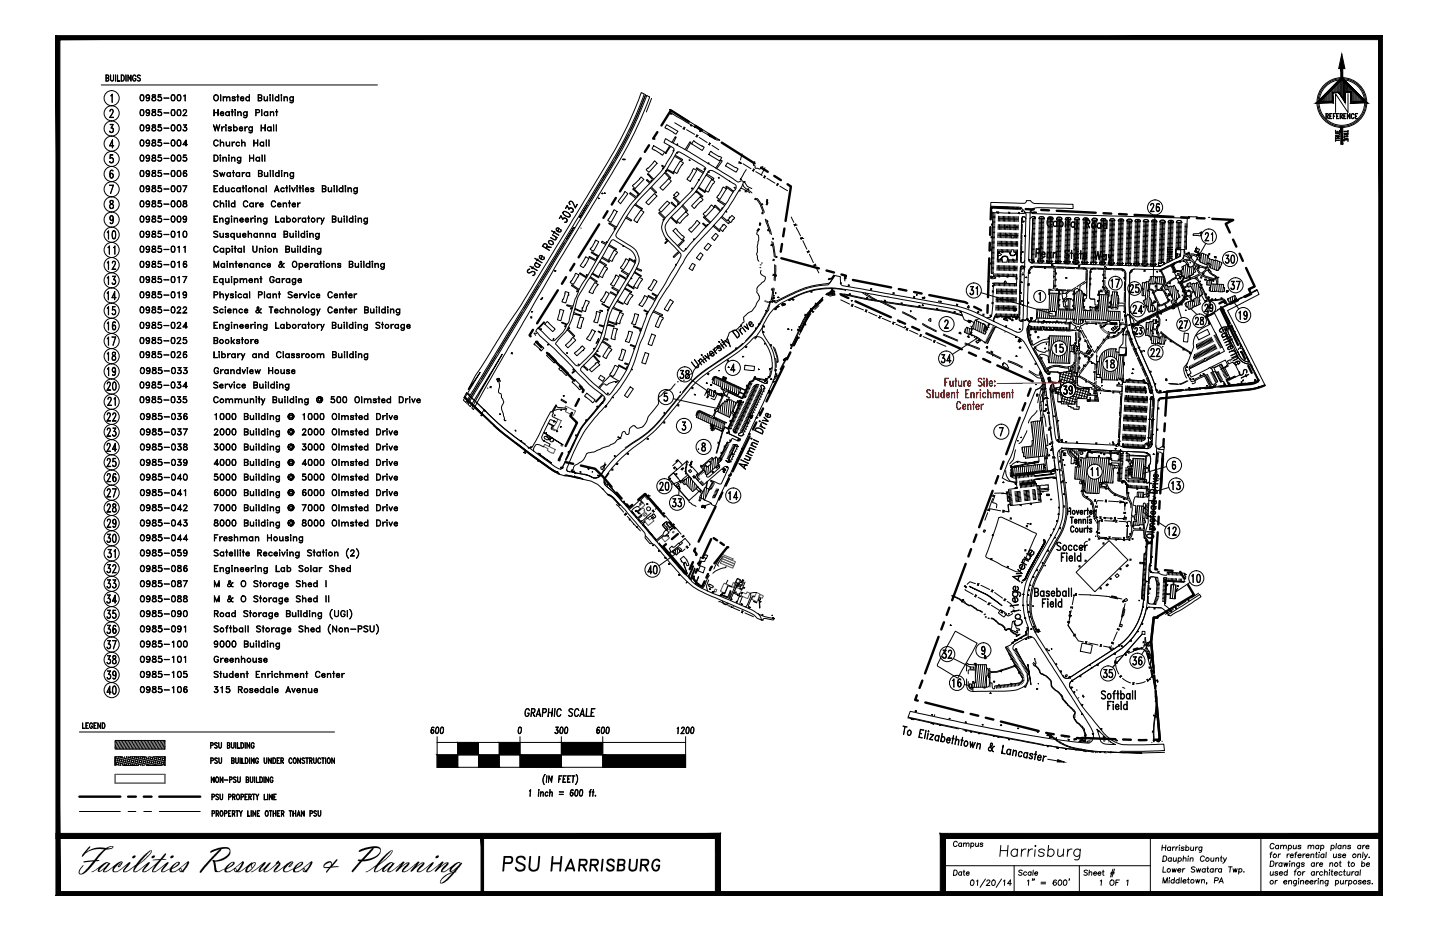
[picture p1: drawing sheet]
<svg xmlns="http://www.w3.org/2000/svg" width="432mm" height="279mm" viewBox="0 0 432 279" stroke-linecap="round" stroke-linejoin="round" font-family="sans-serif">
<!-- layer: C-ROAD-RAIL -->
<g fill="none" stroke="#000" stroke-width=".3">
<path d="M188.9 39.3l2.7-5.9 2-5a128.7 128.7 0 0 1-9.1 19.1M195.4 29.5l-1.6 4.1M183.9 48.6l-9.9 16.5 2-3.5M188.4 40.4a278.1 278.1 0 0 1-11.8 20.2M169.3 72.7l-12.1 19.9M169.9 71.6l2.1-3.4-10 16.5M156.5 93.7l-12.1 19.9M161.4 85.7l-12.1 19.9M230.8 90.8l-.2 .5a31.5 31.5 0 0 1-7 10.8M250.2 82.6l-1.3 2.1-.8 .3a32 32 0 0 0-13.6 4.4l-1.4 .7-.7 .1M253.5 87.2a15 15 0 0 0-7.3-.5l-.5 .1a22.8 22.8 0 0 0-8.9 3.2v.2M143.8 114.7l-3.8 6.2"/>
<path d="M148.6 106.7l-8.6 14.2M203.9 118.5l-3.8 4.7a37.7 37.7 0 0 1-11.8 10.5l-.8 .4M222.7 102.9l-2.7 2.2-5.9 4a31.9 31.9 0 0 0-9.4 8.5M232.6 107.4l.2 2.7M144.7 124.1l3.7 3.5M145.2 122.9a70.2 70.2 0 0 0 12.4 10.3M148 127.6a229.9 229.9 0 0 0 18.6 14.1M181.4 138.7a4.3 4.3 0 0 1-2.7 4.6l-.9-.1-2.5-1.1M172.7 143.2l1.3 .3M307.1 190.5l-3.7 2.1M307.6 199.8l.8 1.5 .1 .8-.4 .5a2.74 2.74 0 0 1-.4 3M272.2 215.2l15.3 3.3"/>
<path d="M288.7 218.8l24.5 4.7M326.8 221.9l-.1 .5-.5 .1-2.7-.2M332 225.5l3.6 .1M349.2 225.5l-7 .2"/>
</g>
<!-- layer: L-SITE-SIGN -->
<g fill="none" stroke="#000" stroke-width=".3">
<path d="M201.1 34h.3M201.2 34l.1 .1zM201.2 34.1h.1M207.2 37.6h.1M207.3 37.5v.3M208.3 38.1l.2 .1M208.3 38.1l.2 .1zM208.4 38.2h.1M186.6 47.7l.3 .2-.1-.2h.2v.2M187.2 47.7v.1M187.4 47.7l-.1 .2M202.9 45.7l.2 .2"/>
<path d="M203 45.7l.1 .1zM203.1 45.7h.1M209.4 53.8l.2 .1M209.5 53.9h.1M212.3 51.5l.3 .2M212.4 51.5l.1 .1zM212.4 51.5h.1M212.5 51.5h.1M171.9 68.1l.3 .2M172 68.2l.1 .1zM172 68.3h.1M172 68.2h.1"/>
<path d="M173.8 65l.2 .1M173.9 65l.1 .1zM174 65.1h.1M174.2 68.4h.1M305.4 62.3v.3M305.5 62.5h.1M305.7 62.5l.3 .1M305.9 62.6h.1M306.8 79.8l-.1 .3M306.8 80h.1M307.2 70.6l.2 .1M307.3 70.7h.1"/>
<path d="M307.3 66.2h.1M308.6 77.8v.2M308.7 77.9h.1M309.4 78.7h.1M309.5 78.6h.1M309.5 78.6v.2M309.6 63.8h.1M309.6 63.7v.2M314.2 78.3l.1 .1zM314.2 78.2l-.1 .3M314.2 78.4h.1M315.4 79.3v.3"/>
<path d="M315.5 79.4h.1M316.9 78.8v.1M319.5 78.4l-.1 .2M319.5 78.5h.1M320.5 78.7h.1M322.5 79l.1 .1zM322.6 79h.1M322.6 78.9v.3M323.6 79.6v.2M323.6 79.7h.1M325.8 78.9h.1M331.2 80h.1"/>
<path d="M331.2 79.9h.1M331.3 79.8v.3M332.8 79.3v.1M160.2 99.9l.4 .7M160.2 99.9l.8 .1M166.3 81.2l.3 .1M166.4 81.1l.1 .1zM166.5 81.2h.1M226.5 98.4l.3 .1M226.6 98.4l.1 .1zM226.6 98.5h.1M227.5 97.1l.2 .2"/>
<path d="M227.5 97.3h.1M227.6 97.3h.1M228.7 99.6h.3M228.9 99.6h.1M229.7 93.1l.2 .1M229.8 93.2h.1M252 84.7v.3M252.1 84.9h.1M253.2 83.8l.2 .4M287.9 93.5h.2zM288 93.5h.1M288 93.3l-.1 .3"/>
<path d="M293.3 93.5v.1zM293.3 93.6h.1M293.3 93.5h.1M293.4 93.5l-.1 .2M296.9 94.7l.3 .1M297 94.8h.1M297.1 94.8h.1M301.4 99.4l-.1 .2M304.4 92.8h.1M305.7 98.6v.1zM305.7 98.7h.1M305.8 98.6l-.1 .2"/>
<path d="M306.5 95.8h.2M306.5 95.9h.1M306.6 95.9h.1M306.6 81.8h.1M306.6 91.4h.3M306.7 91.4l.1 .1zM306.7 91.5h.1M306.8 91.5h.1M307.2 96h.3M307.3 96l.1 .1zM307.4 96h.1M307.6 83.2h.3"/>
<path d="M307.7 83.2h.1M308 95.6v.3M308.1 95.8h.1M308.1 98.9h.1M308.1 98.2l.3 .1M308.2 98.2h.1zM308.2 98.2h.1M308.2 85.5h.3M308.3 81.9h.5M308.4 81.8l.1 .1zM308.4 85.5h.1M308.5 81.8h.1"/>
<path d="M308.5 81.8l.2 .1zM308.6 81.8h.1M309 81.8h-.1M313.3 80.2l-.1 .3M313.3 80.3h.1M324.8 80.6l.2 .1M327.1 80.8h.3M327.3 80.8h.1M336.5 81l.1 .1zM336.5 80.9v.3M336.6 81.1h.1M336.6 81.1v.2"/>
<path d="M337 83.3h.3M337.1 93.5h.1M337.1 83.3h.1zM337.2 83.3h.1M337.2 93.4h-.3M338.1 94.3h.1zM338.1 94.3h.1M338.3 94.2l-.3 .1M338.6 97.5h.1M338.8 97.5l-.3 .1M338.8 81.7l.3 .1M338.9 81.7h.1"/>
<path d="M339 81.7h.1M347.5 92.8l.2 .1M366.8 92.9h.1M366.8 92.7l.2 .3M367.4 98.8l.2 .1M367.4 98.9l.2 .1zM367.5 98.9h.1M368.7 91.1h.1M368.8 91v.2M369.3 97.7l.1 .2zM369.3 97.8h.1M369.5 97.7l-.3 .1"/>
<path d="M370.1 99.4l.1 .2zM370.2 99.5h.1M370.3 99.3l-.3 .2M140.3 118l.6 .3M146.1 116.3l.2 .1M220.7 104.5h.1M220.7 104.4l.1 .1zM220.7 104.3l.1 .2M226.3 101.5l.2 .1M226.5 101.2l.2 .1M226.5 101.1l.2 .1zM226.6 101.2h.1"/>
<path d="M229.3 103h.1M229.5 102.9l-.3 .1M230.3 112.9l.3 .1M230.4 113h.1M230.5 113.1h.1M231.1 113.6l.3 .1M231.2 113.7h.1M231.8 114.4l.3 .1M232 114.4h.1M304.6 101.1l.1 .1zM304.6 101.1h.1M304.6 101l-.1 .2"/>
<path d="M308.8 102.1v.2M309.6 102.2l-.2 .1M313.2 116.4h.3M313.4 116.5h.1M336.4 117.1v.2M342.7 105.1l.5 .2zM343.4 116.4l-.1 .1M343.4 114.6l-.1 .3M343.4 114.8h.1M344.9 117.6l.1 .1zM344.9 117.5v.3M345 117.6h.1"/>
<path d="M345.3 119.4v.2M345.4 117.1h.1M345.4 119.1l.1 .1zM345.4 119v.2M345.5 119.1h.1M345.5 117h-.3M346.3 115.1h.1M346.5 115.1l-.3 .1M346.8 117h.1M346.9 117h.1M347 117l-.3 .1M347.8 117.5h.1"/>
<path d="M347.8 117.4h.1M347.8 117.3l.1 .3M348.5 119.2v.3M348.6 119.4h.1M355.8 110.1l.3 .1M356 110.1h.1M360.7 112l.2 .3M360.8 112l.1 .2zM360.9 112.1h.1M367.2 115.2l.1 .1zM367.2 115.2h.1M367.3 115.1l-.2 .1"/>
<path d="M368.4 115h.3M368.6 115h.1M371.9 103.7l.1 .1zM372 103.6l.1 .2M372 103.7h.1M377.1 114.2h.1zM377.2 114.2h.1M377.3 114.2l-.3 .1M377.5 116.1h.1M377.5 115.9v.2M377.5 116h.1M156.2 132.2l.1 .1z"/>
<path d="M156.2 132.3h.1M156.3 132.3h.1M156.4 132.2l-.2 .2M181.5 121.8l.2 .2M181.6 121.9h.1M184.2 136.6l.2 .2M184.2 136.6l.1 .2zM184.3 136.7h.1M184.9 139l.2 .2M185 139.1h.1M218.1 140l-.1 .2M218.7 137.9l.3 .1"/>
<path d="M218.8 138.2l.2 .2M218.8 138.4h.1M221.3 121.4l.2 .1zM221.4 121.5h.1M221.5 121.4l-.1 .3M221.6 121h.1M221.6 131.6l.2 .1zM221.7 131.6h.1M221.7 131.5l-.1 .2M221.7 120.9l-.1 .3M224.2 126.6l.2 .1M224.2 126.6h.1"/>
<path d="M224.3 126.7h.1M315.9 124.8l.1 .1zM316 124.8h.1M316.1 124.9h-.2M317.4 132.3l.1 .1zM317.5 132.4h.1M317.5 132.2v.3M317.7 136.8h.1M326.7 134.8v.2M326.8 134.9h.1M332.8 132.8v.3M332.9 135.1l-.1 .3"/>
<path d="M332.9 135.2h.1M334.4 134.4v.2M334.5 134.5h.1M335.1 133l.1 .1M335.3 135.4v.1M335.4 133h.2M335.5 133.1h.1M337.7 135.9h.3M337.8 135.9h.1M343.4 135.7v.2M343.8 135.8l.1 .1zM343.8 135.7v.3"/>
<path d="M343.9 135.9h.1M345.2 133.1h.3M345.2 133.2h.1M345.3 133.2h.1M345.8 136.2l.2 .1M345.9 136.2h.1M346.7 133.7h.2M346.7 136.3h.3M346.8 136.2l.1 .1zM346.9 136.2h.1M347.1 136l.1 .1zM347.1 135.9v.3"/>
<path d="M347.1 136h.1M179.8 142.4l.2 .2M179.8 142.6h.1M181.3 144.9h.2zM181.4 144.9h.1M181.5 144.9l-.2 .1M190.8 158h.3M190.9 158.1h.1M213.7 141.5h.1M213.7 141.6h.1M213.8 141.5l-.2 .2M218 140.1l.1 .1z"/>
<path d="M218.1 140.1h.1M218.1 140.2h.1M303.2 142.8h.1M303.3 142.7h.1M303.3 142.6l-.1 .2M304.3 145h.3M304.5 145.1h.1M316 140.6h.3M316.2 140.6h.1M316.3 143.3h.1M316.3 143.1l-.1 .3M316.3 143.2h.1"/>
<path d="M316.9 140.7h.3M317 140.8h.1M318.3 142.4h-.3M343.3 152.3h.1M343.4 152.2v.2M346.4 141h.3M346.6 141h.1M199.4 167.2l.1 .1zM199.5 167.2h.1M199.6 167.1l-.2 .1M199.8 165.6h.1M199.9 165.6h.1"/>
<path d="M200 165.6l-.3 .1M200.5 169.1l.2 .1zM200.5 169l.3 .2M200.6 169.1h.1M203.6 172.4h.1M203.6 172.3h.1M203.7 172.2v.3M324 164.4l.2 .1zM324.1 164.2l.1 .3M324.1 164.4h.1M343.4 163.9h.3M343.5 162h.3"/>
<path d="M343.5 163.9h.1M343.6 162.1h.1M343.7 174.4h.3M343.8 174.3h.1M344.3 162.7h.3M344.4 162.7l.1 .1zM344.4 162.8h.1M344.6 177.8h.2M344.9 169.6l.2 .1M345 169.6h.1M345 171.4l.1 .1zM345.1 171.4h.1"/>
<path d="M345.2 171.3l-.1 .3M228.9 185.8l-.1 .2M308 188.6h-.1M308.1 188.2h.1M308.2 188.2h-.3M309 190.9v.3M309 191h.1M309 191.1h.1M309.2 188.6h.1M309.3 188.6h.1M309.3 188.5l-.2 .1M316.6 199.1l.2 .1z"/>
<path d="M316.7 199.1h.1M316.8 199.1l-.2 .2M320.7 184l-.1 .7M320.8 184.5l-.2 .2M320.8 184.5v.2M321 184.6h.1M321.2 184.5l-.1 .2M336.2 193.6l.2 .2M336.3 193.7h.1M273.3 215.5l.1 .1zM273.3 215.4v.3M273.4 215.5h.1"/>
<path d="M273.4 215.6h.1M318.9 202.7h-.1M320.6 203l.1 .1zM320.6 203.1h.1M320.6 202.9l.1 .3M321.3 204.2l.2 .2M321.4 204.2h.1M321.5 204.3h.1M323.5 209.2l-.2 .1M324.4 214.1l.1 .1zM324.4 214.2h.1M324.5 214.1l-.2 .1"/>
<path d="M327.5 219.9h.3M327.6 220h.1M327.7 220h.1M329.5 219.2h.1M329.5 219.3h.1M329.6 219.2l-.2 .2M330.2 218.5l.1 .1zM330.2 218.5h.1M330.4 218.5l-.2 .2M336.6 206l.7 .4M299.3 220.9l.1 .1zM299.4 221h.1"/>
<path d="M299.4 220.8l-.1 .3M319.5 224.4v.3M319.6 224.6h.1M322.6 224.9v.1M326.1 222.4h.3M326.2 222.3h.1M326.3 222.3h.1M329.7 225.4h.3M329.9 225.5h.1M331.3 225.5l.1 .1zM331.3 225.5v.2M331.4 225.6h.1"/>
<path d="M332.5 222.4h.1M333.1 225.5l.1 .1zM333.1 225.4v.3M333.1 225.6h.1M345.4 222.5v.2M348.5 222.2v.1"/>
<circle cx="201.2" cy="34.1" r=".02"/>
<circle cx="201.2" cy="34.1" r=".06"/>
<circle cx="207.2" cy="37.7" r=".07"/>
<circle cx="207.3" cy="37.6" r=".06"/>
<circle cx="207.3" cy="37.6" r=".02"/>
<circle cx="208.4" cy="38.2" r=".02"/>
<circle cx="208.4" cy="38.2" r=".06"/>
<circle cx="203.1" cy="45.7" r=".06"/>
<circle cx="203.1" cy="45.7" r=".02"/>
<circle cx="209.5" cy="54" r=".05"/>
<circle cx="209.5" cy="53.9" r=".02"/>
<circle cx="209.5" cy="53.9" r=".06"/>
<circle cx="212.5" cy="51.5" r=".06"/>
<circle cx="212.5" cy="51.5" r=".02"/>
<circle cx="172" cy="68.2" r=".02"/>
<circle cx="172" cy="68.2" r=".06"/>
<circle cx="174" cy="65" r=".06"/>
<circle cx="174" cy="65" r=".02"/>
<circle cx="305.5" cy="62.5" r=".07"/>
<circle cx="305.5" cy="62.5" r=".06"/>
<circle cx="305.9" cy="62.6" r=".07"/>
<circle cx="305.9" cy="62.6" r=".02"/>
<circle cx="305.9" cy="62.6" r=".06"/>
<circle cx="306.8" cy="79.9" r=".07"/>
<circle cx="306.8" cy="79.9" r=".02"/>
<circle cx="306.8" cy="79.9" r=".06"/>
<circle cx="307.3" cy="70.7" r=".07"/>
<circle cx="307.3" cy="70.7" r=".02"/>
<circle cx="307.3" cy="70.7" r=".06"/>
<circle cx="308.7" cy="77.9" r=".07"/>
<circle cx="308.7" cy="77.9" r=".02"/>
<circle cx="308.7" cy="77.9" r=".06"/>
<circle cx="309.4" cy="78.7" r=".06"/>
<circle cx="309.4" cy="78.7" r=".02"/>
<circle cx="309.5" cy="78.7" r=".07"/>
<circle cx="309.5" cy="63.8" r=".05"/>
<circle cx="309.6" cy="63.8" r=".06"/>
<circle cx="314.2" cy="78.4" r=".02"/>
<circle cx="314.2" cy="78.4" r=".06"/>
<circle cx="315.5" cy="79.5" r=".07"/>
<circle cx="315.5" cy="79.4" r=".02"/>
<circle cx="315.5" cy="79.4" r=".06"/>
<circle cx="319.5" cy="78.5" r=".07"/>
<circle cx="319.5" cy="78.5" r=".02"/>
<circle cx="319.5" cy="78.5" r=".06"/>
<circle cx="322.6" cy="79" r=".06"/>
<circle cx="322.6" cy="79" r=".02"/>
<circle cx="323.6" cy="79.7" r=".07"/>
<circle cx="323.6" cy="79.7" r=".02"/>
<circle cx="323.6" cy="79.7" r=".06"/>
<circle cx="331.2" cy="79.9" r=".07"/>
<circle cx="331.3" cy="79.9" r=".06"/>
<circle cx="331.3" cy="79.9" r=".02"/>
<circle cx="166.5" cy="81.2" r=".06"/>
<circle cx="166.5" cy="81.2" r=".02"/>
<circle cx="226.6" cy="98.5" r=".02"/>
<circle cx="226.6" cy="98.5" r=".06"/>
<circle cx="227.5" cy="97.3" r=".07"/>
<circle cx="227.6" cy="97.2" r=".02"/>
<circle cx="227.6" cy="97.2" r=".06"/>
<circle cx="228.9" cy="99.6" r=".07"/>
<circle cx="228.9" cy="99.5" r=".06"/>
<circle cx="228.9" cy="99.5" r=".02"/>
<circle cx="229.8" cy="93.2" r=".07"/>
<circle cx="229.8" cy="93.2" r=".02"/>
<circle cx="229.8" cy="93.2" r=".06"/>
<circle cx="252.1" cy="84.8" r=".02"/>
<circle cx="252.1" cy="84.8" r=".06"/>
<circle cx="252.1" cy="84.9" r=".07"/>
<circle cx="288" cy="93.5" r=".02"/>
<circle cx="288" cy="93.5" r=".06"/>
<circle cx="293.3" cy="93.6" r=".06"/>
<circle cx="293.3" cy="93.6" r=".02"/>
<circle cx="297.1" cy="94.8" r=".07"/>
<circle cx="297.1" cy="94.8" r=".06"/>
<circle cx="305.7" cy="98.7" r=".06"/>
<circle cx="305.7" cy="98.7" r=".02"/>
<circle cx="306.6" cy="95.8" r=".06"/>
<circle cx="306.8" cy="91.4" r=".02"/>
<circle cx="306.8" cy="91.4" r=".06"/>
<circle cx="307.4" cy="96" r=".02"/>
<circle cx="307.4" cy="96" r=".06"/>
<circle cx="307.7" cy="83.2" r=".07"/>
<circle cx="307.7" cy="83.1" r=".06"/>
<circle cx="307.7" cy="83.1" r=".02"/>
<circle cx="308.1" cy="95.8" r=".08"/>
<circle cx="308.1" cy="95.8" r=".02"/>
<circle cx="308.1" cy="95.8" r=".06"/>
<circle cx="308.2" cy="98.2" r=".06"/>
<circle cx="308.2" cy="98.2" r=".02"/>
<circle cx="308.3" cy="85.4" r=".07"/>
<circle cx="308.4" cy="85.4" r=".06"/>
<circle cx="308.4" cy="85.4" r=".02"/>
<circle cx="308.5" cy="81.8" r=".06"/>
<circle cx="308.6" cy="81.8" r=".06"/>
<circle cx="308.6" cy="81.8" r=".02"/>
<circle cx="313.3" cy="80.3" r=".07"/>
<circle cx="313.3" cy="80.3" r=".02"/>
<circle cx="313.3" cy="80.3" r=".06"/>
<circle cx="327.3" cy="80.8" r=".07"/>
<circle cx="327.3" cy="80.7" r=".06"/>
<circle cx="327.3" cy="80.7" r=".02"/>
<circle cx="336.6" cy="81" r=".06"/>
<circle cx="337.1" cy="93.4" r=".06"/>
<circle cx="337.1" cy="93.5" r=".07"/>
<circle cx="337.2" cy="83.3" r=".06"/>
<circle cx="338.2" cy="94.3" r=".02"/>
<circle cx="338.2" cy="94.3" r=".06"/>
<circle cx="338.6" cy="97.5" r=".07"/>
<circle cx="338.7" cy="97.5" r=".06"/>
<circle cx="338.7" cy="97.5" r=".02"/>
<circle cx="338.9" cy="81.7" r=".07"/>
<circle cx="339" cy="81.7" r=".06"/>
<circle cx="366.8" cy="92.9" r=".07"/>
<circle cx="366.9" cy="92.9" r=".06"/>
<circle cx="367.5" cy="98.9" r=".02"/>
<circle cx="367.5" cy="98.9" r=".06"/>
<circle cx="368.7" cy="91.1" r=".07"/>
<circle cx="368.8" cy="91.1" r=".06"/>
<circle cx="368.8" cy="91.1" r=".02"/>
<circle cx="369.4" cy="97.8" r=".06"/>
<circle cx="370.2" cy="99.4" r=".02"/>
<circle cx="370.2" cy="99.4" r=".06"/>
<circle cx="220.7" cy="104.4" r=".06"/>
<circle cx="220.7" cy="104.4" r=".02"/>
<circle cx="226.6" cy="101.2" r=".06"/>
<circle cx="226.6" cy="101.2" r=".02"/>
<circle cx="229.4" cy="103" r=".02"/>
<circle cx="229.4" cy="103" r=".06"/>
<circle cx="229.4" cy="103" r=".07"/>
<circle cx="230.5" cy="113" r=".07"/>
<circle cx="230.5" cy="113" r=".02"/>
<circle cx="230.5" cy="113" r=".06"/>
<circle cx="231.2" cy="113.7" r=".07"/>
<circle cx="231.3" cy="113.7" r=".06"/>
<circle cx="232" cy="114.4" r=".07"/>
<circle cx="232" cy="114.4" r=".06"/>
<circle cx="232" cy="114.4" r=".02"/>
<circle cx="304.7" cy="101.1" r=".02"/>
<circle cx="304.7" cy="101.1" r=".06"/>
<circle cx="313.4" cy="116.5" r=".07"/>
<circle cx="313.4" cy="116.5" r=".02"/>
<circle cx="313.4" cy="116.5" r=".06"/>
<circle cx="343.4" cy="114.8" r=".07"/>
<circle cx="343.4" cy="114.8" r=".06"/>
<circle cx="345" cy="117.6" r=".02"/>
<circle cx="345" cy="117.6" r=".06"/>
<circle cx="345.4" cy="117.1" r=".07"/>
<circle cx="345.4" cy="117.1" r=".06"/>
<circle cx="345.5" cy="119.1" r=".02"/>
<circle cx="345.5" cy="119.1" r=".06"/>
<circle cx="346.3" cy="115.1" r=".07"/>
<circle cx="346.3" cy="115.1" r=".06"/>
<circle cx="346.3" cy="115.1" r=".02"/>
<circle cx="346.8" cy="117" r=".07"/>
<circle cx="346.8" cy="117" r=".06"/>
<circle cx="347.8" cy="117.5" r=".07"/>
<circle cx="347.8" cy="117.4" r=".06"/>
<circle cx="347.8" cy="117.4" r=".02"/>
<circle cx="348.6" cy="119.3" r=".07"/>
<circle cx="348.6" cy="119.3" r=".02"/>
<circle cx="348.6" cy="119.3" r=".06"/>
<circle cx="356" cy="110.1" r=".05"/>
<circle cx="356" cy="110.1" r=".06"/>
<circle cx="360.9" cy="112.1" r=".02"/>
<circle cx="360.9" cy="112.1" r=".06"/>
<circle cx="367.2" cy="115.2" r=".02"/>
<circle cx="367.2" cy="115.2" r=".06"/>
<circle cx="368.6" cy="115" r=".07"/>
<circle cx="368.6" cy="114.9" r=".06"/>
<circle cx="368.6" cy="114.9" r=".02"/>
<circle cx="372" cy="103.7" r=".06"/>
<circle cx="377.2" cy="114.1" r=".06"/>
<circle cx="377.6" cy="116" r=".06"/>
<circle cx="156.2" cy="132.3" r=".06"/>
<circle cx="156.2" cy="132.3" r=".02"/>
<circle cx="181.6" cy="121.9" r=".07"/>
<circle cx="181.6" cy="121.9" r=".02"/>
<circle cx="181.6" cy="121.9" r=".06"/>
<circle cx="184.3" cy="136.7" r=".06"/>
<circle cx="185" cy="139.1" r=".06"/>
<circle cx="185" cy="139" r=".06"/>
<circle cx="185" cy="139" r=".02"/>
<circle cx="218.9" cy="138.4" r=".06"/>
<circle cx="218.9" cy="138.4" r=".07"/>
<circle cx="221.4" cy="121.5" r=".06"/>
<circle cx="221.6" cy="121" r=".07"/>
<circle cx="221.7" cy="121" r=".06"/>
<circle cx="221.7" cy="121" r=".02"/>
<circle cx="221.7" cy="131.6" r=".02"/>
<circle cx="221.7" cy="131.6" r=".06"/>
<circle cx="224.3" cy="126.7" r=".02"/>
<circle cx="224.3" cy="126.7" r=".06"/>
<circle cx="316" cy="124.8" r=".06"/>
<circle cx="316" cy="124.8" r=".02"/>
<circle cx="317.5" cy="132.3" r=".06"/>
<circle cx="317.5" cy="132.3" r=".02"/>
<circle cx="326.8" cy="134.9" r=".06"/>
<circle cx="326.8" cy="134.9" r=".05"/>
<circle cx="332.9" cy="135.3" r=".07"/>
<circle cx="332.9" cy="135.2" r=".02"/>
<circle cx="332.9" cy="135.2" r=".06"/>
<circle cx="334.5" cy="134.5" r=".07"/>
<circle cx="334.5" cy="134.5" r=".02"/>
<circle cx="334.5" cy="134.5" r=".06"/>
<circle cx="335.5" cy="133.1" r=".07"/>
<circle cx="335.5" cy="133.1" r=".02"/>
<circle cx="335.5" cy="133.1" r=".06"/>
<circle cx="337.8" cy="135.9" r=".07"/>
<circle cx="337.9" cy="135.9" r=".06"/>
<circle cx="337.9" cy="135.9" r=".02"/>
<circle cx="343.9" cy="135.9" r=".06"/>
<circle cx="345.3" cy="133.1" r=".02"/>
<circle cx="345.3" cy="133.1" r=".06"/>
<circle cx="345.9" cy="136.1" r=".05"/>
<circle cx="345.9" cy="136.2" r=".06"/>
<circle cx="345.9" cy="136.2" r=".02"/>
<circle cx="346.9" cy="136.2" r=".06"/>
<circle cx="346.9" cy="136.2" r=".02"/>
<circle cx="347.2" cy="136" r=".02"/>
<circle cx="347.2" cy="136" r=".06"/>
<circle cx="179.9" cy="142.6" r=".07"/>
<circle cx="179.9" cy="142.5" r=".06"/>
<circle cx="181.4" cy="144.9" r=".06"/>
<circle cx="181.4" cy="144.9" r=".02"/>
<circle cx="191" cy="158" r=".02"/>
<circle cx="191" cy="158" r=".06"/>
<circle cx="191" cy="158" r=".07"/>
<circle cx="213.7" cy="141.6" r=".06"/>
<circle cx="218.1" cy="140.1" r=".02"/>
<circle cx="218.1" cy="140.1" r=".06"/>
<circle cx="303.3" cy="142.7" r=".02"/>
<circle cx="303.3" cy="142.7" r=".06"/>
<circle cx="304.5" cy="145.1" r=".07"/>
<circle cx="304.5" cy="145" r=".02"/>
<circle cx="304.5" cy="145" r=".06"/>
<circle cx="316.2" cy="140.6" r=".06"/>
<circle cx="316.2" cy="140.6" r=".07"/>
<circle cx="316.3" cy="143.2" r=".02"/>
<circle cx="316.3" cy="143.2" r=".06"/>
<circle cx="317" cy="140.8" r=".07"/>
<circle cx="317.1" cy="140.8" r=".02"/>
<circle cx="317.1" cy="140.8" r=".06"/>
<circle cx="343.3" cy="152.3" r=".07"/>
<circle cx="343.4" cy="152.3" r=".06"/>
<circle cx="343.4" cy="152.3" r=".02"/>
<circle cx="346.6" cy="140.9" r=".07"/>
<circle cx="346.6" cy="140.9" r=".06"/>
<circle cx="346.6" cy="140.9" r=".02"/>
<circle cx="199.5" cy="167.2" r=".06"/>
<circle cx="199.8" cy="165.5" r=".06"/>
<circle cx="199.8" cy="165.5" r=".02"/>
<circle cx="199.9" cy="165.6" r=".07"/>
<circle cx="200.6" cy="169.1" r=".06"/>
<circle cx="200.6" cy="169.1" r=".02"/>
<circle cx="203.6" cy="172.4" r=".07"/>
<circle cx="203.7" cy="172.3" r=".06"/>
<circle cx="203.7" cy="172.3" r=".02"/>
<circle cx="324.1" cy="164.4" r=".06"/>
<circle cx="324.1" cy="164.4" r=".02"/>
<circle cx="343.5" cy="163.9" r=".05"/>
<circle cx="343.6" cy="163.9" r=".02"/>
<circle cx="343.6" cy="163.9" r=".06"/>
<circle cx="343.7" cy="162.1" r=".02"/>
<circle cx="343.7" cy="162.1" r=".06"/>
<circle cx="343.7" cy="162.1" r=".07"/>
<circle cx="343.8" cy="174.3" r=".07"/>
<circle cx="343.9" cy="174.3" r=".06"/>
<circle cx="343.9" cy="174.3" r=".02"/>
<circle cx="344.5" cy="162.8" r=".06"/>
<circle cx="345" cy="169.6" r=".07"/>
<circle cx="345" cy="169.6" r=".06"/>
<circle cx="345" cy="169.6" r=".02"/>
<circle cx="345.1" cy="171.4" r=".06"/>
<circle cx="308.1" cy="188.2" r=".02"/>
<circle cx="308.1" cy="188.2" r=".06"/>
<circle cx="308.1" cy="188.2" r=".07"/>
<circle cx="309" cy="191" r=".07"/>
<circle cx="309.1" cy="191" r=".02"/>
<circle cx="309.1" cy="191" r=".06"/>
<circle cx="309.2" cy="188.6" r=".07"/>
<circle cx="309.3" cy="188.6" r=".02"/>
<circle cx="309.3" cy="188.6" r=".06"/>
<circle cx="316.7" cy="199.1" r=".06"/>
<circle cx="316.7" cy="199.1" r=".02"/>
<circle cx="336.3" cy="193.7" r=".07"/>
<circle cx="336.3" cy="193.7" r=".06"/>
<circle cx="273.4" cy="215.5" r=".02"/>
<circle cx="273.4" cy="215.5" r=".06"/>
<circle cx="320.7" cy="203" r=".06"/>
<circle cx="321.4" cy="204.2" r=".02"/>
<circle cx="321.4" cy="204.2" r=".06"/>
<circle cx="324.4" cy="214.1" r=".02"/>
<circle cx="324.4" cy="214.1" r=".06"/>
<circle cx="327.7" cy="220" r=".02"/>
<circle cx="327.7" cy="220" r=".06"/>
<circle cx="329.5" cy="219.3" r=".06"/>
<circle cx="329.5" cy="219.3" r=".02"/>
<circle cx="330.2" cy="218.5" r=".06"/>
<circle cx="330.2" cy="218.5" r=".02"/>
<circle cx="299.4" cy="220.9" r=".02"/>
<circle cx="299.4" cy="220.9" r=".06"/>
<circle cx="319.6" cy="224.5" r=".07"/>
<circle cx="319.6" cy="224.5" r=".06"/>
<circle cx="326.2" cy="222.3" r=".07"/>
<circle cx="326.3" cy="222.3" r=".06"/>
<circle cx="326.3" cy="222.3" r=".02"/>
<circle cx="327.7" cy="220" r=".07"/>
<circle cx="329.9" cy="225.4" r=".07"/>
<circle cx="329.9" cy="225.4" r=".02"/>
<circle cx="329.9" cy="225.4" r=".06"/>
<circle cx="331.4" cy="225.6" r=".02"/>
<circle cx="331.4" cy="225.6" r=".06"/>
<circle cx="333.2" cy="225.6" r=".02"/>
<circle cx="333.2" cy="225.6" r=".06"/>
</g>
<!-- layer: L-SITE-PADS -->
<g fill="none" stroke="#000" stroke-width=".3">
<path d="M199.9 37.4l3.4 2-.6 .8-3.3-1.9zM187.4 57.4l.9 .7-2.2 3-.8-.7zM192.2 53l.9 .8-2.7 2.7-.8-.8zM196 43.7l3.3 1.9-.6 1-3.2-2zM196.2 58l.8 .8-2.5 2.6-.9-.7zM196.3 48.2l.7 .8-2.4 2.7-.9-.8 .5-.5 .1 .1zM200.5 53.5l.8 .8-2.5 2.8-.9-.9zM203 57.5l.6 .6-.9 1-.7-.6zM204 48.2l.9 .6-1.9 3.2-1-.6zM208 50.5l.9 .6-1.9 3.3-1-.7 .4-.6 .1 .1zM208 42.1l3.2 2-.6 1-3.2-2zM210 59l.8 .8-2.6 2.7-.8-.8z"/>
<path d="M213.1 45.3l2.6 1.7 .7 .2-.6 1-3.3-1.9zM213.4 53.8l.9 .6-1.9 3.2-1-.5zM216.8 56l1 .6-1.9 3.2-1-.6zM218.1 48.8l3.2 1.8-.6 1-3.1-1.9zM175.7 76.9l.8 .7-1.6 2.6-.9-.5zM178.6 72l.9 .5-1.6 2.8-1-.6 .4-.4zM181.2 79.8l1 .6-1.4 2.3-.1 .6-1.1-.6zM184.1 62.9l1 .5-1.9 3.3-1-.6zM184.2 75l1 .6-1.7 2.8-1-.6zM187.7 77.5l1 .6-1.7 2.8-1-.6zM192.2 63l.9 .6-2.1 3.1-1-.6zM199.2 61.2l.9-.9 .7 .6-2.6 2.7-.7-.6z"/>
<path d="M201.8 69.2l.8-.8 2.6 2.7-.8 .8zM205.6 63.5l.8 .8-2.6 2.7-.8-.8zM207.6 78.9l.9 .5-.9 1.7-1-.6zM209 66.1l.9 .8-2.6 2.8-.8-.8 .6-.5zM210 75.8l.8 .6-1 1.6-1-.7zM212.4 72.9l.8 .7-1.2 1.5-.9-.7zM213.3 61.4l.9 .8-2.6 2.7-.8-.7zM214.6 70l.8 .7-1.2 1.4-.8-.8zM216.7 67.4l.1 .1 .3-.3 .8 .7-1.2 1.5-.8-.8 .8-.9zM218.3 66h.1M218.3 66l.5-.9 .2 .1 .5-.6 .8 .7-1.2 1.4-.3-.3M299 63.7h.1"/>
<path d="M356.1 75.8l.4-.2 .2 .3-.5 .2zM359.4 76.2l-.3-.1-.1 .3M164.1 96.4l2.4 2.3-.8 .7-2.4-2.3zM168 92.7l1.1 .4-.9 3.1-1.1-.3zM169.5 87.4l1.1 .3-.2 .6h.2l-.2 .2-.8 2.3-1.1-.3 .3-.8h.1zM172.6 81.9l1 .6-1.7 2.7-.9-.5zM174 95l1.1 .3-1 3.2-1.1-.3zM175.7 90l1 .4-.9 1.9-.3 1.1-1-.4 .2-.5-.1-.3 .2 .1zM177.6 98.8l.9 .5-1.5 2.9-1.1-.6zM178.4 84.7l.9 .6-.4 .4-1.2 2.3-1.1-.4zM178.9 93.4l1.1 .3-.8 3.1-1.2-.3 .9-2.5zM181.7 87.4l1 .6-1.6 2.7-1-.5z"/>
<path d="M184 98.3l1.2 .3-.2 .2-.6 3-1.2-.3zM184.7 82.5l1 .5-1.6 2.8-1-.5zM185.9 93.7l1.1 .4-1.2 3-1.1-.4zM188.6 99.3l1.1 .3-1 3.1-1.2-.4 .3-.5zM188.8 88l1 .5-1.7 2.8-1-.6zM190.3 94l1.2 .3-1 3.1-1.1-.4 .3-.4zM191.7 83.1l1 .6-1.6 2.8-1.1-.6zM193.3 88.6l.9 .6-1.6 2.7-1-.5zM196.1 83.8l.9 .6-1.7 2.8-1-.6 .3-.6 .2 .1zM197.8 94.8l1.1 .5-.2 .6-.2-.1-1 2.4-1-.4zM201 89.8l.9 .7-1.7 2.8-1-.6zM232 88.6l.2 .2z"/>
<path d="M234.6 91.3l.5-.2 .1 .3-.5 .2zM291.1 96.3l-.2 .5-.7-.5M295.5 97.7l.3 .2-.2 .3-.2-.1zM295.8 97.9l.3 .2-.3 .6-.3-.2zM296.9 94.6h.1M296.9 94.4l.1 .2zM297.7 84.9h.1M310.2 99.5l.3-.3 .3 .3-.3 .3zM361.2 83.6l.5 .1v.3h-.5zM367.7 87.4l.3 .2zM149.1 113.7h.6l-.5 .2zM161.1 102.2l.3 .3-.1 .1 1.8 1.7-.8 .9-2.2-2z"/>
<path d="M164.6 105.9l2.2 2.2-.6 .7-2.3-2.2zM167.5 110.6l.9-.8 2.1 2.1-.7 .7zM168.4 119.7l1.5 .9-.2 .2-1.5-.8zM171.5 114.5l.9-.8 2.2 2.4-.8 .8zM171.8 101.1l.8 .9-2.3 2.3-.7-.8 1.7-1.7-.1-.1zM172.2 105.9l2.4-2.2 .8 .8-.5 .6-.1-.1-1.8 1.7zM176 117.9l2.5 2-.7 .9-2.5-2.1zM178.4 109l.7-.4 .7 .8-2.4 2.1-.6-.7 1.8-1.6zM180.1 112.5l1.3 .9-.7 .9-1.2-.9zM182.5 104.1l1 .7-1.7 2.7-1.1-.6zM184.4 109.5l1.1 .6-1.7 2.8-1-.6zM186.5 104.6l1.1 .5-1 3-1.1-.3z"/>
<path d="M189 116l.9 .6-1.8 2.6-.8-.6zM193.5 105.7l1.1 .4-1 3-1.2-.4zM195.4 100.1l1.2 .5-1.2 3-1.1-.4zM212 117.4l.2 .1-.1 .3-.2-.1zM217 113.2l.6 .2-.2 .3-.5-.2zM305.5 102l.4 .3-.2 .3-.4-.3zM305.8 103.9l.4 .2-.3 .4-.3-.2zM312.1 116.4h.5v.4h-.5zM349.5 113.6h.4v.5h-.4zM164.9 131.8v.1a.53 .53 0 0 0 .3 .5 .53 .53 0 0 0 .6-.1M166.9 129l-.1 .2 .2 .1-.1-.3M217.9 120.1l.3 .1-.2 .2z"/>
<path d="M224.9 124.5l.4 .2-.2 .5-.4-.2zM313.5 122.5h.3l.1 .5h-.4zM314.3 136.4l.4-.1 .1 .3-.5 .1zM319 136h.3l.1 .5h-.4zM319.1 139.3l.1 .2M329.4 136.6l.3 .1v.2h-.3zM330.9 135.9l.4 .1v.3h-.4zM210.7 151.6l.6 .1-.1 .4-.6-.1zM216.9 140.8l.2-.1 .2 .2-.2 .1zM217 141.2l.3 .1-.2 .3-.3-.1zM309 156.9l.2 .1-.1 .3-.3-.2zM313.8 148.2h.5v.4h-.5z"/>
<path d="M314.3 148.2h.4v.4h-.4zM316 140.7v.3l.1-.2M320.6 152.3l.2 .1M330.1 145.2h.3v.3h-.3zM333.1 155.3l.2 .3zM336.3 144.5h.5l-.1 .3h-.4zM338.4 141.4h.5v.7M338.6 140.6h.3v.3h-.3zM346.1 158.3h.3v.6l-.4-.1zM199.9 160.6l.3-.3 .3 .4-.1 .1M341.5 179.9l.2 .2zM341.8 168.6h1.1l-.1 .4h-1z"/>
<path d="M342.7 168.7h-.2l.2 .1M343.1 168.6l-.1 .2M343.3 168.7h-.1l.1 .1M352.6 176.7h.2v.7l-.2-.2M353 175.6h.3v.3zM353.1 176.5l.1 .1zM292.2 198.9h.2v.2zM295.2 197h.5v.5h-.5zM311 189l.4-.2 .2 .5-.3 .1zM350.7 182.4l.1 .2zM290.9 206.1v.2h.8v-.2h-.4M298 204.2h.3v.3h-.3z"/>
<path d="M322.4 221.5h.4v.3l-.4-.1zM331.9 225.6l.1-.1v.1"/>
<circle cx="296.3" cy="97.5" r=".12"/>
<circle cx="342.8" cy="168.7" r=".11"/>
</g>
<!-- layer: L-SITE-WALL -->
<g fill="none" stroke="#000" stroke-width=".3">
<path d="M300.4 77.1a.93 .93 0 0 1 1.1-.4 .93 .93 0 0 1 .6 1 .89 .89 0 0 0-.9-.8 .89 .89 0 0 0-.8 .9zM302.8 75.7a.91 .91 0 0 0 1.3 .8l.4-.4a.9 .9 0 0 1-1 .6 .9 .9 0 0 1-.7-1zM352.6 74.8h.5h-.4l-.1 1.2 .5 .1h-.5zM358.8 74.1l-.5 1.3 1.4 .6 .1-.2-.1 .2-1.5-.6zM247.9 88.4l.3-.3 1.7-.1-1.7 .1-.2 .3M300.9 95.7l.6 .2zM301.3 95.4a1.37 1.37 0 0 1 1.9 .3h-.2a1.17 1.17 0 0 0-1.7-.2M330 98.2l1.5-.8v-.3h.6zM332.8 96.7l2.1 .1v.5l-2.1-.1zM332.9 99.7l1.5 .1v-.5l.4 .1 .1-.4h.4v-.5l.4 .1 .1-1.4v1.5l-.4-.1-.1 .4h-.3l-.1 .4h-.4v.5zM332.9 96.8l1.9 .1v.3l-1.9-.1zM370.3 89.9l.3 .1-.2 .1z"/>
<path d="M139.2 119.1l5.4 5.3-.3-.3M139.3 118.9l5.3 5.2-5.3-5.2M139.9 117.8l5.6 5.3-.3-.3M321.8 104h.6l-.1 1h-.6zM321.9 104h.4v.9h-.5zM322.4 112.8h.8l-.2 .1zM322.6 111.8l.5 .1zM330.4 113.8l-.1 1 .2-1M337 106.6h.6l.1-2.3v2.4h-.7M367.9 113.9l.9-.4zM161.3 135.8l4.1 3zM165.5 131.3l-.4 .1-.2 .4 .3-.4 .4-.1"/>
<path d="M165.9 131.6l-.1 .7 .2-.7M168.4 133.2l-5.3-3.5 5.7 3.6M213.9 125.3h.1M214.2 125.3l.7 .3zM214.6 125.7l.2 .1-.2-.1M219.6 123.3l.2 .1 .3-1-.3 1-.2-.1M321.7 134.7v.5zM322.2 134.7l.1 .2zM322.3 134.8h.1M322.3 135.2v.6zM322.8 134.8l.1 .1zM322.8 134.8h.1"/>
<path d="M322.9 135.8l-.1 .6zM323.2 137.7l-.1 1.3zM323.4 138.1l-.1 1.5h-.2zM323.4 134.8l.2 .3 1.8 .1 .2-.3v.3h-1.3l-.9-.1zM323.4 134.9l.1 .2zM323.4 136.4v1.4zM325.5 134.9l.1 .3zM325.7 137l.5-1.5 .8 .1h-.8v1.5M325.7 137l.1-.4h.1v.5M325.9 137.1l.1-1.1h.2l-.1 1.1M326.2 134.9v.3h.8v-.2v.3l-.8-.1zM332.5 139.1h.8l-.1 .2"/>
<path d="M332.5 139h.8v-.2v.6M332.6 137.6l.8-.1-.1 .6v-.4l-.7-.1M182.8 145.5l.4 .6 .2-.1-.2 .2zM185.4 148.7l-2.1-2.4 .2-.1-.1 .1 2 2.4M186.9 150.4l.2-.2-.1 .2 1.3 1.3-.2 .1zM189.4 153.4l1.7 1.8zM191.4 155.7l.7 .7 .4-.2-.4 .2zM192.9 157.1l3.9 4.7 .1-.1-.1 .2zM198.6 157.4l1.4-1.1-1.4 1.1 1.2 1.4 .4-.3-.4 .3zM199.8 158.8l.2 .2M199.9 158.7l.2 .3M201 158.9l.6-.5-.5 .5"/>
<path d="M305.9 145l3.2-.4 .1 .4-3.3 .4zM305.9 145l3.2-.4v.4l-3.1 .4zM309.4 144.6l1.1-.1-1.1 .1 .1 .4 1.2-.1v.8l.7-.1-.7 .1v-.8l-1.3 .1zM315.9 140.7l.2 .1zM328.6 154.8l.4 .3zM329.5 156.2l.5-.2zM330.2 144.6v.3l.5 .1h-.5zM336.1 150.5h.9l.4 .4-.1 .9v-.9l-.4-.3zM336.8 155.5l.4-.3zM338.4 140.3l.6 .1-.5-.1-.2 1.8h.6h-.6zM339.1 140.8l.4 .1h-.4v.3h.2v.8v-.8h-.2zM197.6 162.8l2.6 3.2z"/>
<path d="M200.5 166.4h.2l5.2 5.9zM220.7 177.8l-.7-.2 .7 .2M221.3 174.9l.4 .6-.3-.6M221.8 177.9l-.2 .6h-.3l-.2-.3-1.2-.4 1.2 .5 .2 .3 .3-.1 .3-.6M221.8 175.6l.3 .2zM312.9 161.7l.2 1-4.2 7.5-1.6 3.4-.8 .5 .8-.5 1.2-2.7 4.6-8.2zM313.2 161.9l.2 .8-4.5 8.1-1.3 2.8-.9 .6 .8-.6 1.3-2.8 4.4-7.9 .2-.3zM308.2 199.2l1 6.1zM316.9 224.3l-.1-.2 .5 .3 .2-.2-.2 .2M335.5 225.6l6.9 .2z"/>
<circle cx="324.3" cy="135.8" r=".36"/>
<circle cx="324.3" cy="135.8" r=".41"/>
</g>
<!-- layer: C-ROAD-MAJOR-BITUM -->
<path d="M203 45.6h.8l7.1 4.2 .6 .4 .1 .5a36.1 36.1 0 0 1-8.6 11l-3.7 3.9a4 4 0 0 0-.7 3.5 10.9 10.9 0 0 0 3.8 5l1.6 1.8 .2 .9-5.4 9.3a51.9 51.9 0 0 0-7.3 15l-1 2.9a34.8 34.8 0 0 1-7.8 14.3l-.5 .1-.5-.3-3.7-3.1-3.8-3.8-.1-.7 .6-.7a21.4 21.4 0 0 0 7.7-14l1.2-3.3 4.5-7.4a24.3 24.3 0 0 0 3.6-6.8 5.4 5.4 0 0 0-3.6-5.2l-1.2-.7a3.5 3.5 0 0 1-2.2-1.6v-.2a44.8 44.8 0 0 1 10.7-14.6l1.2-1.4a32.5 32.5 0 0 0 6.4-9zM212.4 51.3a1.29 1.29 0 0 1 1.7 .1l6.3 3.9a1.37 1.37 0 0 1-.5 2.1l-1 1.7a52.1 52.1 0 0 1-8.8 10.7l-5.1 5.5-.4-.1-2.2-2.4a6.6 6.6 0 0 1-3-4.6 8.8 8.8 0 0 1 3.6-4.9l3.6-3.7a36.4 36.4 0 0 0 5.8-8.3zM183.4 72l.6-.1 4 2.4a3.7 3.7 0 0 1 1.9 5.7l-4.2 7.1a26.6 26.6 0 0 0-4.2 9.1 19.8 19.8 0 0 1-8.2 13.5h-.3a3.6 3.6 0 0 1-1.8-1.8l-4.6-4.7 .1-.4 .8-1.1a17 17 0 0 0 5.1-10 16.3 16.3 0 0 1 3.1-6.6zM352.7 77.4l-3.3 1.7a4.8 4.8 0 0 1-4 .7l-33.7-.9a3.6 3.6 0 0 1-3.1-.6l.3-13.4a1.98 1.98 0 0 1 .9-2.4l1.4-.2 10.6 .2-.1-1.3-10.8-.2a1.85 1.85 0 0 1-1.9-.9h-1.2l-.2 .6-.5 .2-10-.2v1.1l8.7 .3a3.3 3.3 0 0 1 1.8 3.8l-.9 32.3a1.36 1.36 0 0 1-2 1.3l-11.2-5.4a39.8 39.8 0 0 0-13.4-3.6l-26.6-4.7a1.31 1.31 0 0 1-1.5-.9v-1.9l-1.8-.4-.7 1.3a2.6 2.6 0 0 1-3 1.6l-3.2 .6-2.8 .8-7.4 3.6a.8 .8 0 0 1-1.2-.2l-.4-.4 .1-.5h-.2l-.8 3.1a33.8 33.8 0 0 1-14.4 15.4 39.5 39.5 0 0 0-13.3 12.1 62.5 62.5 0 0 1-9.5 10.4 46.3 46.3 0 0 0-10.1 8.1l-2.5 3a2.46 2.46 0 0 1-4.1 1.1l-6.5-1.3-.3-.3a45.2 45.2 0 0 1 12.1-19.8l1.4-1.8a34.5 34.5 0 0 0 8.3-16l1.2-2.6a55.7 55.7 0 0 1 8.2-15.9l2-3.4a48.9 48.9 0 0 1 10.4-13.3l3-3.3 1.7-2.2 3.5-5.7a4.1 4.1 0 0 0 1.1-2.7l-.6-.1a.95 .95 0 0 1-1.5 0l-13.8-8.5-7.3-4.1-.5 1.1 2.8 1.6 .2 .5-.9 2-1.2 1.8a25.6 25.6 0 0 1-5.9 7.1 43.8 43.8 0 0 0-8.5 11l-8.8 15a35.9 35.9 0 0 0-5 10l-.7 2.3a5.1 5.1 0 0 1-1.2 3.4 8.5 8.5 0 0 1-3.9 4.7l-1-.3-3.7-3.5-.7 1 9 8.6a86.8 86.8 0 0 0 11.7 11.1l.2 .6a10.8 10.8 0 0 1-2.8 3.4l-1 1.4a21.2 21.2 0 0 0-5.5 8.6l-3.7 7.4-.6 .2a19.2 19.2 0 0 1-5.2-3.4l-4.9-3.6a94.3 94.3 0 0 1-12.7-10.7M354 76.3v-1.5h1.1a3.2 3.2 0 0 1-1.1 3.2l-1.8 .8-4 2-7.7-.1a1.57 1.57 0 0 0-1.8 1.8l-.1 6.4a32 32 0 0 0 3.9 17.6l1.1 2.5a45.1 45.1 0 0 1 3.3 8.6l.8 .2 23.2-2.4a18 18 0 0 0 6.6-1.2l-10.9-22 10.4-5.2 .5 1.3-9.4 4.8 11.2 22.2a24.3 24.3 0 0 1-9.3 1.8l-21.2 2.1a1.09 1.09 0 0 0-1.5 1.1l-.3 5a54.6 54.6 0 0 0-.2 10.4l-1.7 31.1-.2 2-.3 .6-.2 4.4a41.7 41.7 0 0 1-1 9.9 21 21 0 0 1-10.9 13.2l-10.6 6.9a1.61 1.61 0 0 0-1 2.3 93.3 93.3 0 0 0 11.3 14.9 9.4 9.4 0 0 0 7.7 2.3l9.1-.2 .2 1.9-6.2 .2h-6.6l-.9 .4-9.1-.6-.8 .3-1-.3-11.4-1.5-.7-.4-19.3-3.6-20.9-4.5 .6-1.7 20.9 4.4 16.6 3a140.3 140.3 0 0 0 16.3 2 3 3 0 0 0 .4-4.5l-16.9-26.7a1.33 1.33 0 0 0-1.9-.5 8.1 8.1 0 0 0-.7-5 20.6 20.6 0 0 1 3.1-17.6l1.7-3a42 42 0 0 0 5-10.2 39.6 39.6 0 0 0-.6-11.6l-3-25.5a18.9 18.9 0 0 0-3.6-10.2l-3.1-5.3-.9-1-14.7-7a53.7 53.7 0 0 0-13.9-3.5l-23.5-4.2-3.9-.6h-1.6a25.5 25.5 0 0 0-12.5 3.6 13.3 13.3 0 0 0-7.5 8.3l-1.8 2.7-.6 .2a46.4 46.4 0 0 1-10.9 8.5 35.7 35.7 0 0 0-11.5 10.8l-1 1.2a50.2 50.2 0 0 1-10 10.5 36.9 36.9 0 0 0-11.6 11.7 2.59 2.59 0 0 0 1.5 2.7l2.7 2.5 18.3 21.3 3.6 3.7a12.7 12.7 0 0 0 5.7 3.5l11.5 4.9 2.4 1.4a2.73 2.73 0 0 1 1.5 2.1l-1.4-.6a6.1 6.1 0 0 0-3.4-2.2l-9.2-4a22.2 22.2 0 0 1-11.5-8.1l-5.5-6.5a2.9 2.9 0 0 0-1.8-1.4l-2.1-2.5-.3-1-5.8-6.8-2.4-2.5a5.7 5.7 0 0 0-2.9-2.2l-1.6-1.7a8.9 8.9 0 0 0-5.6-2.7l-1.1-.5-6.1-1-.2-.4-2.7-1.6-6.5-4.8a101.7 101.7 0 0 1-13.8-11.5M313.4 111.4l-3.3-6.2a10 10 0 0 1-2-7.1l.6-1.7-.7-.6 .4-14.2a1.93 1.93 0 0 1 2.3-1.8l25.7 .8 .6 .2 .5 .7 .1 2.1a60.3 60.3 0 0 0 .4 14l.3 1.6 .3 .4 .8 2.7 5.4 12.2 1.1 4.1a39.9 39.9 0 0 1-.2 9.2l-.2 3.5a3.7 3.7 0 0 1-.5 2.8 1.8 1.8 0 0 1-1.8 .3l-6-.2-1.7-.7-.8 .3v-.3l-15.6-.8a2.46 2.46 0 0 1-2.3-.7l-.5-2-1.4-12.2M314.3 113.5l.2 .9M317.6 135a3.3 3.3 0 0 1 3.1-.6l21.5 1.1a2.3 2.3 0 0 1 2.4 .7 2.3 2.3 0 0 1 .4 2.5l-.1 .2a3.6 3.6 0 0 0-.1 2.8l-.5 13.9a4.9 4.9 0 0 1-.7 3.2l-.3 2.3 .6 .6 .2 .4-.5 9.2a55.4 55.4 0 0 1-.9 10.5 20.1 20.1 0 0 1-10.6 14l-10.5 6.8a1.82 1.82 0 0 1-2.6 .4l-2.6-4a83.2 83.2 0 0 1-7.4-12.7 18.4 18.4 0 0 1 2.4-16.7l2.1-3.8a37.6 37.6 0 0 0 5.2-11 69.5 69.5 0 0 0-1-13.8l-.3-2a5.8 5.8 0 0 1-.1-3.6zM350.2 184.4l9.5-6.2 .4 .7-9.1 5.7zM328.9 218.6l2.2 2.1a8.8 8.8 0 0 0 3.4 2.5h-.6a4.7 4.7 0 0 1-3.6-.7l-.3-.6z" fill="none" stroke="#000" stroke-width=".3"/>
<!-- layer: L-SITE-WALK-BITUM -->
<g fill="none" stroke="#000" stroke-width=".3">
<path d="M349.9 80l-.5 .2M350.2 79.7l-.3 .3M350.5 79.9l-.5 .3M351.2 79.7l-.6 .2M352.1 79.1l-.3 .3M352.3 78.8l-.4 .1M352.7 78.9l-.6 .2M352.7 76.7l-.2 .5M352.8 76.8v.6M352.9 78.6l-.5 .2M352.9 76.1l-.2 .5M353.1 76.2l-.3 .5"/>
<path d="M353.2 78.6l-.5 .3M353.5 78.3l-.5 .2M353.9 78.4l-.5 .2M354 78.1l-.4 .2M354 78.1h.1M354.5 78.3l-.5 .1M354.6 78.2l.5 .1M354.8 77.3l.3 .5M355 76.7h.1M355.1 76.7l1.1 .5M355.1 75.6h.1M355.1 75.6l.3 .4"/>
<path d="M355.2 78.4l.4 .4M355.4 76.1l.5 .3M355.7 78.8l.2 .5M355.8 77.8h-.6M355.9 77.7h.6M356 78.6l.3 .5M356.2 78l-.6 .1 .4 .5M356.2 77.2l.5 .3M356.2 78l.6 .1M356.3 76.9l.5 .3M356.4 79.2l.1 .2-.3 .3M356.5 76.4h-.5"/>
<path d="M356.8 76.7l-.6 .2M356.8 77.5v.3l-.3-.1M356.9 77.2l.9 .8M356.9 78.1l.5 .2M357.1 76.1l-.5 .2M357.2 76.1h.6M357.4 76.5l-.6 .1M357.5 78.4l.4 .4M357.5 76.5l.5 .1M357.8 78.1l.4 .5M357.9 76.1l.5 .3M357.9 78.9l.3 .5"/>
<path d="M358.1 76.6l.5 .3M358.2 79.4l.3 .6M358.2 78.6l.5 .4M358.5 76.4l.8 .1 .1-.3 .7 .3M358.7 79.4l.1 .5M358.7 76.9l.3 .4M358.7 79.1l.6 .2M358.7 79.4l.6 .3M358.8 80h.6M359 77.4l-.1 .4h.2M359.2 77.9l.4 .1M359.3 79.4l.5 .2"/>
<path d="M359.4 79.7l.3 .1-.2 .2M359.4 79.7h.1M359.9 79.6l.5 .2M360.5 79.8l.6 .2M362 80l-.2 .3M362.5 78.9l-.4 1M362.9 79.2l-.6 1.3M239.1 99.9l-.2 .5M239.4 99.3l-.2 .6M239.5 99.6l-.2 .5M239.6 98.7l-.2 .6M239.7 99l-.1 .5"/>
<path d="M239.8 98.1l-.2 .5M240 98.3l-.2 .6M240.1 97.5l-.2 .5M240.3 97.7l-.3 .5M240.4 96.9l-.3 .5M240.5 97.1l-.2 .5M240.6 96.3l-.2 .5M240.8 96.5l-.2 .6M240.9 95.7l-.2 .6M241.1 96l-.3 .5M241.3 95.2l-.3 .5M241.4 95.4l-.3 .5"/>
<path d="M241.6 94.6l-.3 .5M241.7 94.8l-.3 .5M242.2 93.8l-.5 .8M242.4 94l-.6 .8M242.6 93.3l-.4 .5M242.8 93.5l-.4 .5M243.1 92.9l-.4 .4M243.3 93.1l-.4 .4M243.6 92.4l-.4 .4M243.7 92.6l-.4 .4M244 91.9l-.4 .5M244.2 92.1l-.4 .4"/>
<path d="M244.5 91.5l-.4 .4M244.6 91.6l-.4 .5M244.9 91l-.4 .4M245.1 91.2l-.4 .4M245.4 90.5l-.4 .5M245.5 90.7l-.3 .4M246 90.2l-.4 .5M246 89.9l-.5 .6M246.5 89.4l-.4 .4M246.5 89.4l.2-.3-.1 .3M246.6 89.5l-.5 .7M247.9 88l-.2 .3h.2l.2-.2"/>
<path d="M248.2 88h.6M248.6 87.8l-.6 .2M248.6 87.8h.6M248.9 88h.5M249.3 87.8h.9v.2M250.2 88h-.7M252.1 88.3h.6M252.2 88.1l-.3-.1 .1 .3M252.3 88.1l.6 .1M252.7 88.4l.9 .1M253 88.2l.7 .1M253.7 88.5l.9 .1"/>
<path d="M253.8 88.3h.5M254.4 88.4l.5 .1M254.7 88.7l.6 .1M255 88.5l.6 .1M255.4 88.8l.5 .1M255.7 88.6l.5 .2M256 89l.9 .2M256.3 88.8l.7 .1M257 89.2l.6 .1M257.1 89l.6 .1M257.7 89.3l.9 .2M257.7 89.1l.9 .2"/>
<path d="M258.7 89.3l.5 .1M258.7 89.6l.6 .1M259.3 89.4l.6 .2M259.3 89.7l.6 .1M260 89.6h.5M260 89.8l.5 .1M260.6 89.7l.6 .1M260.6 89.9l.6 .1M261.3 89.8l.5 .1M261.3 90l.5 .1M261.9 89.9l.5 .1M261.9 90.1l.6 .1"/>
<path d="M262.5 90l.6 .1M262.6 90.2l.5 .1M263.2 90.1l.6 .1M263.2 90.3l.6 .1M263.8 90.4l.9 .1M263.8 90.2l.9 .1M264.8 90.6l.5 .1M264.8 90.3l.6 .1M265.4 90.7h.6M265.4 90.4l.6 .1M266 90.7l.6 .1M266.1 90.5l.5 .1"/>
<path d="M266.7 90.6l.6 .1M266.7 90.9l.6 .1M267.3 91h.6M267.4 90.7l.5 .1M268 91l.5 .1M268 90.8l.6 .1M268.6 91.2l.6 .1M268.7 90.9l.5 .1M269.3 91l.6 .1M269.3 91.3h.5M269.9 91.3l.6 .1M270 91.1l.5 .1"/>
<path d="M270.6 91.5l.5 .1M270.6 91.2l.6 .1M271.2 91.6h.6M271.2 91.3l.6 .1M271.9 91.4l.6 .1M271.9 91.6l.5 .1M272.5 91.8h.6M272.6 91.5l.5 .1M273.1 91.8l.6 .1M273.2 91.6l.5 .1M273.8 91.9l.6 .1M273.8 91.7l.6 .1"/>
<path d="M274.5 92l.5 .1M274.5 91.8l.6 .1M275.1 92.1l.5 .1M275.1 91.9l.6 .1M275.7 92.2l.6 .1M275.8 92l.5 .1M276.4 92.1l.6 .1M276.4 92.3l.6 .1M277 92.4l.6 .1M277.1 92.2l.5 .1M277.7 92.5l.5 .1M277.7 92.3l.6 .1"/>
<path d="M278.3 92.6l.6 .1M278.4 92.4l.5 .1M279 92.5l.6 .1M279 92.7l.5 .1M279.6 92.8l.6 .1M279.7 92.6l.5 .1M280.3 92.9l.5 .1M280.3 92.7h.6M280.9 92.8l.6 .1M280.9 93l.6 .1M281.6 93.1l.5 .1M281.6 92.9h.6"/>
<path d="M282.2 93.2l.9 .1M282.3 92.9l.7 .2M283.1 93.1l.5 .1M283.1 93.3l.6 .1M283.7 93.2l.6 .1M283.8 93.5h.5M284.4 93.3l.5 .2M284.4 93.6l.6 .1M285 93.5l.6 .1M285 93.7l.6 .2M285.6 93.6l.6 .2M285.7 93.9l.5 .1"/>
<path d="M286.3 93.8l.5 .1M286.3 94.1l.6 .1M286.9 94l.6 .1M286.9 94.2l.6 .1M287.5 94.1l.6 .2M287.6 94.4l.5 .2M288.2 94.3l.4 .1M288.2 94.6l.4 .1M308.4 99v.6M308.4 99.6l.1 .6M308.5 98.3l-.1 .6M308.5 97.6v.6"/>
<path d="M308.5 97.6h.1M308.8 100v.5M308.8 99.3v.6M308.8 98.9v.3M308.8 98.3v.3M308.9 97.8h.1M308.9 97.8l-.1 .4M344.5 86.9h.6M344.5 86.6l.6 .1M345.2 87l.5 .3M345.2 86.7l1 .5M345.6 98.8l.7 .1"/>
<path d="M345.6 98.6h.7M345.7 87.3l.1 .6M345.8 88l.2 .5M346 90.9l-.5 .2M346 90.6l-.6 .3M346.1 88.5l.2 .6M346.1 87.8l.2 .5M346.3 88.4l.2 .5M346.3 89.1l.3 .5M346.4 98.9l.4 .3M346.6 89l.2 .5M346.6 90.6l-.6 .3"/>
<path d="M346.6 87.3l-.4 .4M346.6 90.6l.5 .1M346.6 89.7l.1 .5M346.6 86.2l.1 .6M346.6 90.3l-.5 .2M346.7 85.5l-.1 .6M346.7 84.9v.6M346.7 86.9l-.4 .3M346.9 99.3l.3 .8M346.9 98.5l-.5 .1M346.9 94.4l.1 .3M346.9 89.6l.2 .5"/>
<path d="M346.9 96.6h.5M346.9 93.3l-.1 .3M346.9 92.7v.5M346.9 85.4v.6M346.9 86l.1 .6M346.9 96.3h.3M346.9 84.9v.4M347 92l-.1 .6M347 86.7l.6 .1M347.1 97.9l-.2 .5M347.1 94.8l.2 .4M347.1 91.4l-.1 .5"/>
<path d="M347.1 99l.1 .5M347.1 90.7v.6M347.1 90.2l.3 .5M347.1 94.3l.2 .3M347.2 92.5v.4M347.2 93v.5M347.2 87.1l-.5 .2M347.2 98.3l-.1 .5M347.2 91.8v.6M347.3 87.1h.5M347.3 99.6l.2 .5M347.3 94.6l.3 .6"/>
<path d="M347.4 95.3l.1 .6M347.4 91.3l-.2 .4M347.4 90.7l.3 .5M347.4 97.3l-.3 .5M347.4 96.7v.5M347.4 91.3l.5 .3M347.5 97.7l-.3 .5M347.5 96l-.2 .4M347.6 95.2l.2 .5M347.7 97.2l-.1 .5M347.8 91.3l.5 .1M347.8 96.5v.6"/>
<path d="M347.8 80.8l.3 .6M347.8 95.9v.5M347.9 87.1h.6M348 86.3l-.3 .5M348.2 81.4l.2 .5M348.2 99.5l-.1 .4 .5 .3M348.2 80.8l.1 .4M348.2 99.6l.5 .3M348.3 81.2l.2 .4M348.4 80.7h.1M348.4 86.8l.5 .1M348.4 85.8l-.3 .5"/>
<path d="M348.4 82l.3 .5M348.4 86.3l-.1 .5M348.5 81.6l.3 .6M348.5 91.6l-.5 .1M348.6 87.2l.4 .2M348.7 82.6l.3 .5M348.7 80.6l-.3 .1M348.8 85.5l-.3 .3M348.8 82.2l.3 .5M348.8 80.8l-.5 .4M348.9 91.1l-.5 .2M348.9 91h.1"/>
<path d="M348.9 85.8l-.4 .4M349 87.5l.3 .5M349 83.2l.1 .5M349 87l.3 .4M349.1 82.8l.2 .5M349.1 91.3l-.5 .2M349.2 83.8l.1 .6M349.2 91.3l.3 .5M349.3 88.1l.3 .5M349.3 84.4l-.1 .8M349.3 80.3l-.5 .2M349.3 83.4l.1 .6"/>
<path d="M349.3 80.5l-.4 .3M349.3 87.5l.3 .5M349.4 90.8l-.5 .2M349.4 84.1l.2 .5M349.5 91.9l.1 .5M349.5 91.3l.2 .5M349.6 84.7l.1 .2 .2-.1M349.6 88.7l.2 .5M349.6 88.1l.3 .5M349.8 90.9l-.3 .4M349.8 91.9l.2 .3M349.9 89.3l.2 .5"/>
<path d="M349.9 80.2l-.5 .3M350 90.5l-.5 .2M350 85.1l-.6 .4M350.2 89.9l-.1 .5M350.2 89.4l.2 .5M350.2 88.8v.5M350.3 90.5l-.4 .4M350.4 89.9v.6M350.5 84.4l-.5 .3M350.5 88.4l-.5 .2M350.5 84.7l-.4 .3M350.8 88.5l-.5 .3"/>
<path d="M351 84l-.5 .4M351 84.3l-.4 .4M351.1 88.1l-.5 .2M351.2 88.3l-.3 .2M351.5 83.6l-.4 .4M351.6 83.9l-.5 .4M352 91.2v.3M352.1 83.3l-.5 .3M352.1 83.6l-.5 .3M352.2 91.1l.4 .2M352.6 83.1l-.4 .2M352.7 83.3l-.5 .3"/>
<path d="M354.7 84.6h-.4M354.8 84.8l-.3 .2M355.3 84.3l-.5 .2M355.4 84.5l-.5 .2M355.4 85.9l-.4 .1M355.4 87l.3 .2M355.5 86.1l-.3 .3M355.8 88.4l.4 .2M355.9 84l-.5 .3M356 84.2l-.6 .3M356 85.6l-.5 .2M356 88.9l-.3 .2"/>
<path d="M356 87.4l-.3 .4M356.1 85.9l-.4 .2M356.1 88.9l.6 .2M356.1 87.4h.6M356.4 87.1l-.6 .1M356.5 87.1l.5 .2M356.5 83.7l-.5 .3M356.5 84l-.5 .2M356.6 82.9l.2 .4M356.7 89.1l.3 .5M356.8 87.4l.3 .5M356.8 88.5l-.6 .2"/>
<path d="M356.8 82.8l.2 .4M356.8 83.3l-.3 .4M356.9 88.9l.3 .5M357 87.4h.5M357 89.7l.3 .5M357.1 88l-.2 .5M357.1 83.7l-.5 .2M357.2 89.5l.3 .6M357.3 88.4l-.3 .4M357.5 87.8l-.2 .5M357.6 83.1l-.5 .2M357.8 83.5l-.6 .1"/>
<path d="M357.9 83.5l.5 .1M357.9 87.2l-.3 .2M358.1 87.4l-.5 .3M358.2 82.9l-.6 .2M358.5 80l-.4 .5M358.5 83.6l.5 .3M358.5 83.1l-.2 .1 .2 .1M358.5 83.3h.1M358.6 83.1l.1 .2-.1 .1M358.7 82.6l-.5 .2M358.8 80.7h-.6M358.8 80.8l.3 .4"/>
<path d="M358.9 82.9l.2 .6M359 84l.4 .4M359.1 80.5l.2 .5M359.1 83.6l.3 .4M359.2 81.3l.3 .5M359.3 82.3l-.5 .2M359.4 81.1l.3 .4M359.4 84.5l.3 .5M359.4 84.1l.3 .5M359.5 82.6l-.5 .2M359.6 81.9l-.2 .4M359.6 80.2l-.5 .2"/>
<path d="M359.7 85.1l.3 .5M359.8 84.7l.2 .5M359.8 81.6l.4 .3M360 85.7l.2 .5M360.1 85.2l.2 .6M360.1 82.4l-.5 .2M360.1 82.4l.5 .3M360.3 86.3l.2 .5M360.3 80.1l-.6 .1M360.4 80.1l.5 .2M360.4 85.8l.2 .5M360.6 86.9l.2 .5"/>
<path d="M360.7 86.4l.2 .5M360.7 82.4l.5 .2M360.7 82.8l.5 .2M360.8 81.5l-.5 .4M360.9 87.4l.2 .6M360.9 81.9l-.3 .4M360.9 87l.3 .5M361 80.3l.5 .2M361.2 88l.1 .5M361.2 80.1l.5 .2M361.2 87.6l.3 .5M361.2 82.7l.6 .2"/>
<path d="M361.3 83l.5 .2M361.3 81.1l-.4 .4M361.3 88.7l.2 .5M361.3 81.5l-.4 .3M361.5 88.2l.1 .6M361.6 89.3l.3 .4M361.6 80.6l-.3 .4M361.7 88.8l.2 .6M361.8 82.9l.6 .2M361.8 81.1l-.4 .3M361.9 89.8l.9 .3M361.9 89.4l.7 .4"/>
<path d="M361.9 83.3l.5 .1M361.9 81l.8 .8M362.3 80.6l.3 .4M362.5 83.1l.5 .2M362.5 83.5l.1 .4M362.6 81.1l.4 .3M362.8 83.8h.1M362.8 89.9h.5M362.8 81.9l.4 .3M362.9 90.1h.5M363.1 81.4v.5M363.1 83.3l.7 .2"/>
<path d="M363.2 81.9l.8 .5M363.3 83.8h-.5M363.3 83.7l-.4-.1-.1 .2M363.3 82.3l.7 .4M363.4 89.9h.6M363.5 83.9l-.4 .2M363.5 90.1h.6M363.6 83.8h.5M363.9 83.5l.6 .1M364.1 82.4l.4 .3M364.1 82.7l.4 .3M364.2 83.8l.6 .1"/>
<path d="M364.6 83.1l-.1 .5M364.6 82.8l.4 .4M364.6 89.9h-.6M364.8 90.1h-.6M364.8 84v.8M364.8 84.9v.3M365 83.3l.2 .5M365.1 84.9v.3M365.2 83.9v.9M365.3 89.8l-.6 .1M365.4 90l-.6 .1M365.9 89.6l-.5 .2"/>
<path d="M366.1 89.9l-.6 .1M366.5 89.6h-.5M366.7 89.6l.5 .2M366.7 89.9h-.5M366.8 89.9l.4 .3M367.2 89.9l.4 .4M367.3 90.3l.3 .5M367.6 90.9l.2 .5M367.6 90.4l.3 .5M367.9 91l.2 .3M179 102.5l-.3 .4 .4-.3M179.3 101.9l-.3 .5"/>
<path d="M179.3 101.8l.2-.3-.1 .4M179.3 102l-.2 .5M181.1 119.8l-.7 1M181.1 119.7l.1-.4v.5M181.2 119.9l-.3 .4M213.8 113.3l-.3 .5 .4 .2M213.9 113.5l-.1 .3 .2 .1M214.3 112.9l-.5 .3M214.3 113.1l-.4 .3M214.3 112.9l.6 .1M214.4 113l.5 .2M214.5 118l.5 .1"/>
<path d="M214.6 117.7l.3 .2M215 113l.5 .2M215 117.9l.5 .2M215 113.2l.5 .2M215.1 118.2l.5 .2M215.6 113.3l.5 .2M215.6 113.5l.5 .2M215.7 118.5l.4 .1M216 118.1v.2l-.4-.1M216 119.9l-.2 .5M216.2 113.5l.5 .2M216.2 113.8l.5 .2"/>
<path d="M216.3 119.3l-.2 .5M216.4 119.8l-.2 .5M216.5 118l-.3-.2-.1 .2M216.5 118.2l-.2-.1-.2 .4M216.5 118.3h.3l-.2 .3M216.6 118.7l-.2 .5M216.7 119.2l-.3 .5M216.7 116.9l.1 .3M216.8 113.8l.5 .2M216.8 114l.5 .3M216.9 117.3l.1 .5M216.9 118.6l-.2 .5"/>
<path d="M217 117.9l-.1 .2-.4-.1M217 118.5l.5 .1M217.1 116.7v.3M217.1 118.2l.5 .2M217.2 117.1l.5 .1M217.4 114.1l.5 .2M217.4 114.3l.5 .2M217.5 117.6l-.3 .5M217.6 118.7l.3 .2M217.6 118.5l.4 .1M217.8 117.2l.5 .1M217.9 114.3l.6 .3"/>
<path d="M218 114.6l.5 .2M218.1 117.4l-.6 .1M218.2 117.5l.6 .3M218.4 117.3l.5 .2M218.5 114.6l.5 .2M218.6 114.8l.5 .3M218.9 117.8l.5 .2M219 117.6l.5 .2M219.1 114.9l.5 .2M219.2 115.1l.5 .2M219.5 118.1l.5 .2M219.6 117.8l.5 .3"/>
<path d="M219.8 115.2l.5 .2M219.8 115.4l.5 .2M220.1 118.3l.5 .3M220.2 118.1l.5 .3M220.4 115.4l.5 .3M220.4 115.7l.5 .2M220.7 118.6l.5 .3M220.8 118.4l.5 .2M221 115.7l.5 .2M221 115.9l.5 .3M221.3 118.9l.5 .3M221.4 118.7l.5 .2"/>
<path d="M221.5 116l.6 .2M221.6 116.2l.5 .2M221.8 117.7l.3 .1M221.8 117.5l.5 .3M221.9 119.2l.5 .2M222 118.9l.5 .3M222.1 116.3l.5 .2M222.2 116.5l.5 .2M222.2 117.8l.5 .3M222.4 117.8l.5 .2M222.7 116.5l.5 .3M222.8 118.1l.2 .1-.2 .3"/>
<path d="M222.8 116.7l.5 .3M222.8 119.1l-.3 .3M222.8 118.6l-.2 .5M223.1 118.5l-.2 .5M223.3 117.5l-.3 .6M223.4 117.9l-.2 .5M223.4 117l-.1 .5M223.7 117.3l-.3 .5M223.7 116.7l-.1 .3-.3-.2M224 116.7l-.3 .5M224 116.1l-.3 .5M224.2 116.1l-.2 .5"/>
<path d="M224.2 115.5l-.2 .5M224.5 115.5l-.2 .5M224.5 114.9l-.2 .5M224.8 114.9l-.3 .5M224.8 114.4l-.2 .4M225.2 114.5l-.4 .3M225.4 114.2l-.5 .1M225.7 114.4l-.4 .1M225.9 113.7l-.3 .4M226.2 113.7l-.2 .4M226.2 113.6h.7M226.2 113.2l-.3 .5"/>
<path d="M226.3 113.3l.6 .1M227 113.4l.5 .1M227 113.6l.5 .1M227.6 113.5l.5 .1M227.6 113.7l.5 .1M228.3 113.9h.5M228.3 113.6l.5 .1M228.9 113.9l.6 .2M228.9 113.7l.6 .1M229.5 114.1h.3M230 113.7l-.5 .1M230.7 112.8l-.1 .4"/>
<path d="M230.9 110.9l.1 .5M230.9 112.2l-.2 .5M231 111.5l-.1 .6M231.2 110.6l-.4 .2M231.5 110.2l-.2 .3M232.1 113.9l-.2 .2M232.3 112.8l.1 .2 .2-.1M232.6 113.4l-.4 .4M233 112.8l-.4 .5M233 112.8v-.3l-.3 .3M234.3 110.4l-.2 .4-.2-.1 .1-.2M234.3 110l-.2 .4"/>
<path d="M234.6 109.8l-.2 .5M234.6 109.4l-.2 .5M234.9 109.2l-.2 .6M235 108.8l-.3 .5M235.2 108.7l-.2 .5M235.3 108.2l-.3 .5M235.6 107.6l-.3 .5M235.6 108.1l-.3 .5M235.8 107.5l-.2 .5M235.8 107.4l.1-.2h-.2l-.1 .3M237.2 104.1l-.2 .3 .3 .1v-.2M237.5 103.5l-.2 .5"/>
<path d="M237.6 103.7l-.2 .5M237.8 102.9l-.3 .5M237.9 103.1l-.2 .5M238 102.3l-.2 .5M238.2 102.5l-.3 .5M238.3 101.7l-.2 .5M238.4 101.9l-.2 .5M238.6 101.1l-.2 .5M238.7 101.3l-.2 .5M238.9 100.5l-.3 .5M239 100.7l-.2 .5M239.3 100.1l-.3 .6"/>
<path d="M308.5 100.3v.6M308.5 101l.1 .5M308.7 101.6l.1 .5M308.8 100.6l.1 .6M308.9 102.2l.2 .5M309 101.2l.1 .6M309.1 102.8l.1 .5M309.1 101.9l.2 .5M309.4 102.5l.2 .5M309.6 103.1l.2 .3M309.9 104.5l.4 .4M310.3 104.1l.1 .3"/>
<path d="M310.4 105l.3 .5M310.5 104.5l.4 .3M310.7 105.6l.3 .5M311 104.9l.4 .3M311 106.2l.2 .4M311.3 106.7l.3 .5M311.5 105.2l.6 .2M311.6 107.3l.3 .5M311.7 106.6l.3 .5M312 107.9l.2 .4M312.1 107.2l.2 .5M312.1 105.4l.6 .2"/>
<path d="M312.1 106.2l-.4 .3M312.2 106.2h.6M312.3 108.4l.2 .5M312.3 107.8l.3 .4M312.6 109l.2 .5M312.6 108.3l.3 .5M312.8 105.6h.5M312.9 109.6l.3 .5M312.9 106.3l.6 .1M313 108.9l.2 .5M313.2 110.2l.2 .4M313.3 109.5l.2 .5"/>
<path d="M313.5 106.5l.5 .2M313.6 110.9l.2 .5M313.6 110.1l.1 .4M313.8 105.2l-.4 .4M313.9 111.5l.2 .6M313.9 110.8l.2 .4M314.1 111.2l.3 .5M314.1 106.7l.2 .5M314.3 107.3l.1 .5M314.4 105.1l-.5 .1M314.4 111.8l.2 .4M314.6 104.7l-.2 .4"/>
<path d="M315.4 118.7l.2 .4M315.6 119.2l.1 .6M315.7 119.9l.1 .5M315.8 118.6l.1 .4M315.9 119.1l.1 .6M316 119.7l.1 .6M347.2 100.8v.3M347.3 100.1l-.1 .6M347.4 119.7l.1 .3M347.4 119.7h.1M347.5 100.8v.3M347.6 100.1l-.1 .6"/>
<path d="M347.7 119.5h.3M347.7 119.9v.3l-.2-.1M347.7 119.4v.1M348.1 119.7l-.4 .1M348.6 100.2l.5 .4M348.6 119.5h-.5M348.8 119.6h-.6M348.8 100l.4 .4M349.1 100.7l.5 .3M349.3 100.4l.4 .4M349.3 119.4h-.6M349.4 119.5l-.5 .1"/>
<path d="M349.6 101.1l.5 .3M349.8 100.8l.4 .4M350.2 101.5l.4 .3M350.3 101.2l.4 .4M350.4 119.2l-1.1 .2M350.4 119.4l-.9 .1M350.7 101.9l.4 .3M350.8 101.6l.5 .4M351 119.2h-.6M351.1 119.3l-.6 .1M351.2 102.3l.5 .3M351.3 102l1 .7"/>
<path d="M351.6 119.1l-.5 .1M351.7 119.3h-.5M351.8 102.6l.4 .3M352.3 119.1h-.5M352.3 103l.5 .3M352.4 119.2l-.6 .1M352.4 102.7l.5 .4M352.9 103.3l.4 .3M352.9 103.1l.5 .3M352.9 119h-.5M353 119.2h-.5M353.4 103.7l.5 .3"/>
<path d="M353.5 103.4l.5 .3M353.6 118.9l-.6 .1M353.7 119.1l-.6 .1M354 104l.5 .3M354 103.8l.5 .3M354.3 118.9h-.6M354.3 119l-.5 .1M354.5 104.4l.5 .3M354.6 104.1l.5 .3M354.9 118.8l-.6 .1M355 118.9l-.6 .1M355.1 104.7l.5 .3"/>
<path d="M355.2 104.5l.5 .3M355.6 118.7l-.6 .1M355.6 105.1l.5 .3M355.6 118.9h-.5M355.7 104.8l.5 .3M356.2 105.4l.5 .3M356.3 105.2l.5 .3M356.6 118.6l-.9 .1M356.7 118.8l-1 .1M356.8 105.7l.4 .3M356.8 105.5l.5 .3M357.3 118.7l-.5 .1"/>
<path d="M357.3 118.6h-.5M357.9 118.5h-.5M358 118.6l-.6 .1M358.6 118.4l-.6 .1M358.6 118.6h-.5M359.3 118.5l-.6 .1M359.3 118.3l-.6 .1M359.9 118.3h-.6M359.9 118.4l-.5 .1M360.6 118.4h-.6M360.6 118.2l-.6 .1M361.2 118.1l-.5 .1"/>
<path d="M361.2 118.3h-.5M361.8 118.1h-.5M361.9 118.2l-.6 .1M362.5 118.2h-.5M362.5 118l-.5 .1M363.1 118h-.5M363.2 118.1l-.6 .1M363.8 117.9h-.6M363.8 118.1h-.5M364.5 117.8l-.6 .1M364.5 118h-.6M365.1 117.8h-.6"/>
<path d="M365.1 117.9l-.5 .1M365.7 117.7l-.5 .1M365.8 117.8l-.6 .1M366.4 117.8h-.5M366.4 117.6l-.5 .1M366.8 110.3h.1M366.9 110.4h.1M367 117.5l-.5 .1M367.1 117.7l-.6 .1M367.3 110.3l-.4 .1M367.3 110l-.5 .3M367.7 117.5h-.6"/>
<path d="M367.7 117.6l-.5 .1M367.8 109.7l-.4 .3M368.4 117.4l-.6 .1M368.4 117.6h-.6M369 117.4h-.6M369 117.5l-.5 .1M369.7 117.5h-.6M369.7 117.3h-.6M370.3 117.2l-.5 .1M370.3 117.4l-.5 .1M370.9 117.2h-.5M371 117.3l-.6 .1"/>
<path d="M371.6 117.1l-.5 .1M371.6 117.2l-.5 .1M372.3 117l-.6 .1M372.3 117.2h-.6M372.9 117.1l-.5 .1M372.9 117h-.6M373.6 116.9l-.6 .1M373.6 117.1h-.6M374.2 116.8l-.6 .1M374.2 117h-.5M375.1 116.7l-.8 .1M375.2 116.9l-.9 .1"/>
<path d="M375.8 116.6l-.6 .1M375.8 116.8l-.5 .1M376.4 116.5l-.6 .1M376.4 116.7l-.5 .1M377 116.3l-.5 .2M377.1 116.5l-.6 .1M377.7 116.1l-.6 .2M377.7 116.3l-.5 .1M378.3 115.9l-.5 .2M378.3 116.1l-.5 .2M378.9 115.7l-.6 .2M378.9 115.9l-.5 .2"/>
<path d="M379 115.6h.4l-.4 .2M144.4 124.1l.4 .4M144.5 123.9l.8 .9M144.8 124.6l.9 .8M145.4 124.9l.4 .4M145.8 125.5l.4 .3M145.9 125.3l.4 .4M146.3 125.9l.4 .4M146.4 125.8l.3 .3M146.7 126.4l.4 .4M146.8 126.2l.4 .4M147.2 126.8l.4 .4"/>
<path d="M147.3 126.7l.4 .4M147.7 127.3l.4 .4M147.8 127.1l.4 .4M148.1 127.7l.5 .4M148.2 127.6l.4 .4M148.6 128.2l.4 .4M148.7 128l.5 .4M149.1 128.6l.4 .4M149.2 128.4l.5 .4M149.6 129l.4 .4M149.7 128.8l.4 .4M150.1 129.4l.5 .4"/>
<path d="M150.2 129.3l.4 .4M150.6 129.9l.5 .3M150.7 129.7l.4 .4M151.1 130.2l.5 .4M151.2 130.1l.5 .4M151.7 130.7l.4 .3M151.7 130.5l.5 .4M152.2 131l.4 .4M152.2 130.9l.5 .4M152.7 131.5l.4 .3M152.8 131.3l.4 .3M153.2 131.9l.4 .3"/>
<path d="M153.3 131.7l.4 .4M153.7 132.2l.5 .4M153.8 132.1l.5 .3M154.2 132.7l.5 .3M154.3 132.5l.5 .3M154.8 133l.7 .6M154.9 132.9l.7 .6M155.6 133.7l.5 .3M155.7 133.5l.4 .3M156.1 134.1l.5 .3M156.2 133.9l.4 .4M156.6 134.5l.5 .3"/>
<path d="M156.7 134.3l.5 .3M157.2 134.9l.4 .3M157.2 134.7l.5 .3M157.7 135.3l.4 .3M157.7 135.1l.5 .4M158.2 135.7l.4 .3M158.3 135.5l.4 .4M158.7 136.1l.5 .3M158.8 135.9l.4 .4M159.2 136.5l.5 .3M159.3 136.3l.4 .3M159.8 136.9l.4 .3"/>
<path d="M159.8 136.7l.4 .3M160.3 137.3l.5 .3M160.3 137.1l.5 .3M160.8 137.7l1 .6M160.9 137.4l.4 .4M161.4 137.9l.5 .3M161.9 138.4l1 .7M161.9 138.2l.5 .3M162.4 138.6l.5 .3M163 139.2l.4 .3M163 139l.5 .3M163.5 139.6l.4 .3"/>
<path d="M163.5 139.4l.5 .3M164 139.9l.5 .4M164.1 139.8l.4 .3M164.4 126.9l.4 .3M164.4 126.9l.5 .2M164.9 127.2l.5 .3M165 127.1l.5 .3M165.3 128.6l.4 .2M165.4 128.5l.3 .2M165.5 127.5v.4M165.5 128l-.2 .5M165.6 127.4l.5 .2"/>
<path d="M165.7 127.9l-.3 .5M166 127.7l-.3 .1M169.7 137.4l-.1 .3 .3-.1M170 136.8l-.2 .6M170.1 137l-.2 .5M170.3 136.3l-.2 .5M170.4 136.4l-.2 .5M170.6 135.7l-.2 .5M170.7 135.8l-.3 .5M170.9 135.1l-.3 .5M171 135.2l-.3 .5M171.2 134.5l-.3 .5"/>
<path d="M171.3 134.6l-.3 .5M171.4 133.9l-.2 .5M171.5 134l-.2 .5M171.7 133.3l-.2 .5M171.8 133.4l-.3 .5M172 132.7l-.3 .5M172.1 132.8l-.3 .5M172.3 132.1l-.3 .5M172.4 132.2l-.3 .5M172.6 131.5l-.3 .5M172.6 131.6l-.2 .6M172.8 130.9l-.2 .5"/>
<path d="M172.9 131l-.2 .6M173.2 130.2l-.3 .6M173.3 130.2l-.3 .8M173.5 129.6l-.3 .5M173.6 129.6l-.2 .5M173.8 129l-.3 .5M173.9 129.1l-.2 .4M174.1 128.4l-.3 .5M174.3 128.5l-.3 .5M174.5 127.9l-.4 .5M174.6 127.9l-.3 .5M174.9 127.4l-.4 .4"/>
<path d="M175 127.4l-.4 .5M175.2 126.9l-.3 .4M175.4 126.9l-.3 .4M175.7 126.4l-.4 .4M175.8 126.4l-.4 .4M176.1 125.8l-.4 .5M176.2 125.9l-.3 .4M176.5 125.4l-.4 .4M176.7 125.4l-.4 .4M176.9 124.9l-.3 .4M177.1 124.9l-.4 .4M177.3 124.4l-.3 .4"/>
<path d="M177.5 124.4l-.4 .4M177.8 123.9l-.4 .4M177.9 123.9l-.3 .4M178.2 123.3l-.3 .5M178.4 123.4l-.4 .5M178.6 122.8l-.3 .5M178.7 122.9l-.3 .4M179 122.3l-.3 .5M179.2 122.4l-.4 .4M179.4 121.9l-.3 .4M179.6 121.9l-.3 .4M179.8 121.4l-.3 .4"/>
<path d="M180 121.4l-.4 .4M180.3 120.8l-.4 .5M180.4 120.9l-.3 .4M180.9 120.4l-.4 .4M208.7 124.6l.3 .1M208.8 124.1l-.1 .4M209.1 123.9l-.1 .2h.2M209.1 123.4l-.3 .6M209.7 123.3l-.6 .5M209.8 123.3l.5 .2M209.8 123.1l-.7 .2M209.9 123.1l.5 .2"/>
<path d="M210.4 123.5l.5 .3M210.5 123.4l.5 .2M210.6 139.6l-.4 .4M210.7 139.9l.1 .2M211 123.8l.5 .2M211.1 139.2l-.4 .4M211.1 123.7l.5 .2M211.2 139.4l-.4 .4M211.3 139.5l.2 .2M211.5 139.2l.1 .4M211.6 124.1l.5 .2M211.6 138.8l-.4 .3"/>
<path d="M211.7 123.9l.5 .3M212 138.8l-.4 .3M212.1 138.3l-.5 .4M212.2 124.3l.5 .3M212.3 124.2l.5 .2M212.4 138.3l-.4 .4M212.5 138.3l.4 .2M212.6 137.9l-.5 .4M212.8 124.6l-.1 .3M212.9 124.5l.5 .2M213 127.7l.3 .2 .1-.2M213.1 137.5l-.4 .4"/>
<path d="M213.2 127.2l-.2 .5M213.3 127.3v.4M213.7 137.4l-.2 .3M213.8 137.4l-.3-.2-.3 .2M213.8 124.7v.2l-.3-.2M214.1 124.1l-.2 .5M214.2 124.7l.3 .4M214.4 124.1l-.2 .5M214.4 123.5l-.2 .5M214.4 128.3l.5 .1M214.4 128.4l.5 .2M214.6 125.2l.5 .2"/>
<path d="M214.6 123.5l-.2 .5M214.7 122.9l-.3 .5M214.9 125.6l-.1 .2M214.9 125.6l.3 .2M214.9 122.3l-.2 .5M214.9 135.3l-.1 .5 .2-.2M214.9 128.5l.5 .2M215 128.7l.5 .2M215.1 134.6l-.2 .6M215.2 125.5l.5 .2M215.2 123.3l-.5 .1M215.2 135l-.2 .5"/>
<path d="M215.2 122.5h.3M215.2 121.7l-.2 .5M215.3 134l-.2 .6M215.3 125.8l.6 .2M215.4 122l-.3 .5M215.4 134.4l-.2 .5M215.4 133.4l-.1 .5M215.5 121.1l-.2 .5M215.5 133.7l-.1 .6M215.5 128.7l.5 .3M215.6 128.9l.5 .3M215.6 132.8l-.1 .5"/>
<path d="M215.7 137.5l-.2-.2h.3l.3 .3M215.7 121.7l-.2-.1-.1 .3M215.7 133.1l-.2 .5M215.7 137.5l.4 .5M215.7 125.7l.5 .3M215.8 120.5l-.3 .5M215.8 121.7l.3 .2M215.8 121v.4M215.8 132.2l-.1 .5M215.9 132.4l-.2 .6M215.9 121.4l.4 .2M216 126.1l.5 .2"/>
<path d="M216 138.2l-.4 .4M216 131.5l-.2 .6M216 138l-.4 .4M216 131.9l-.1 .5M216.1 120.4l-.2 .5M216.1 129l.5 .2M216.2 137.7l-.2 .5M216.2 130.9l-.2 .5M216.2 129.2l.3 .3M216.3 131.2l-.2 .5M216.3 126l.5 .3M216.3 130.2l-.1 .6"/>
<path d="M216.4 130.6l-.1 .5M216.5 129.6l-.1 .6M216.5 126.4l.6 .2M216.6 129.9l-.2 .6M216.8 129.3l-.2 .6M216.9 126.3l.9 .4M216.9 128.7l-.2 .5M217.1 128.7l-.3 .5M217.1 126.6l.8 .1M217.2 128.1l-.2 .5M217.3 127.9l.4 .2M217.4 128.1l-.3 .5"/>
<path d="M217.4 128.2l.5 .2M217.8 128.2l.4 .1M218.5 127.7l-.2 .6M218.6 128.3l-.2 .3-.4-.1M218.8 127.6l-.2 .6M218.8 127.2l-.2 .5M219.1 126.6l-.2 .5M219.1 127.1l-.2 .4M219.4 126.5l-.2 .5M219.4 126l-.3 .5M219.6 124l.4 .2M219.6 125.4l-.2 .5"/>
<path d="M219.7 125.9l-.3 .5M219.7 123.6l.4 .2M219.9 124.8l-.2 .5M219.9 125.3l-.2 .5M220.1 124.2l-.2 .5M220.2 124.7l-.2 .5M220.3 121.9l-.2 .5M220.5 124.1l-.2 .5M220.5 123.5l-.3 .4M220.6 121.4l-.2 .5M220.8 123.5l-.3 .5M220.8 122.9l-.2 .5"/>
<path d="M220.8 120.9l-.2 .4M221 122.9l-.2 .5M221.1 122.3l-.3 .5M221.3 122.3l-.2 .5M221.3 121.7l-.2 .5M221.6 121.7l-.2 .5M221.6 121.1l-.2 .6M221.9 121.1l-.3 .5M221.9 120.6l-.2 .5M222.1 120.5l-.2 .5M222.2 120.4l-.1-.4-.2 .5M303.4 139.9h-.2v.4"/>
<path d="M304.1 139.9h-.6M304.6 139.9l-.4 .1M304.7 139.8l-.6 .1M305.2 139.9l.3 .1M305.4 139.7l-.6 .1M306 139.6l-.6 .1M306.3 139.8l-.3 .1M306.6 139.3l-.5 .2M306.8 139.5l-.5 .2M307.2 139.1l-.5 .2M307.4 139.3l-.6 .2M307.7 139.2h-.3"/>
<path d="M307.8 138.9l-.5 .2M308.5 138.8h-.6M308.5 139l-.5 .2M309.1 138.7l-.6 .1M309.2 138.9l-.6 .1M309.8 138.6l-.6 .1M309.9 138.8l-.6 .1M310.4 138.5l-.5 .1M310.5 138.8h-.6M311.1 138.5h-.6M311.2 138.5h.2l-.2 .2M311.2 138.7l-.6 .1"/>
<path d="M315.8 120.5l.1 .6M315.9 121.1l.1 .6M316 121.8l.1 .5M316.1 120.4l.1 .5M316.2 122.5v.5M316.2 123.1l.1 .5M316.2 121l.1 .6M316.4 121.7l.1 .5M316.4 123.7l.1 .6M316.5 122.3v.6M316.5 124.4v.5M316.5 125l.2 .6"/>
<path d="M316.6 123l.1 .5M316.7 125.7l.1 .5M316.7 123.6l.1 .5M316.8 126.3v.6M316.8 124.2l.1 .6M316.8 126.9l.1 .6M316.9 127.6l.1 .6M316.9 124.9l.1 .6M317 128.3l.1 .5M317 125.5l.1 .6M317.1 128.9l.1 .5M317.1 126.2l.1 .5"/>
<path d="M317.2 129.6l.1 .5M317.2 126.8l.1 .6M317.3 130.2v.6M317.3 127.5v.5M317.3 128.1l.1 .6M317.3 130.8l.1 .6M317.4 131.5l.1 .6M317.4 128.8l.1 .6M317.5 129.4l.1 .6M317.6 132.2v.3M317.6 130.1l.1 .5M317.6 134.9l.2 .6"/>
<path d="M317.7 130.7l.1 .6M317.8 131.4l.1 .5M317.8 135.6l.1 .6M317.9 136.3l.1 .5M317.9 131.9l.4 .5M318 136.9v.6M318 137.6l.1 .5M318.1 138.2l.1 .6M318.2 138.9l.1 .5M318.3 139.5l.1 .6M318.3 135.3v.5M318.3 135.9l.1 .6"/>
<path d="M318.4 137.2v.6M318.4 136.6v.5M318.4 132.4l.3 .3M318.4 137.9l.1 .6M318.5 138.5l.1 .6M318.6 139.2l.1 .5M318.7 139.8v.6M318.8 135.1l-.5 .1M319.4 134.9l-.5 .1M320 134.8l-.5 .1M320.4 134.4h.5M320.8 134.6l-.4 .1"/>
<path d="M320.9 134.6v.6M320.9 135.2l.3 .5M321 134.5h.6M321.2 134.9v.6M321.3 135.5l.7 .8M321.3 135.8l.7 .7M321.7 134.7l-.5 .1M321.7 134.5l.8 .1M321.7 135.2l.6 .1M322 136.6l.4 .4M322 136.4l.5 .4M322.3 135.8h.5"/>
<path d="M322.5 137l.4 .5M322.5 136.8l.6 .6v.4M322.6 134.6h.6M322.8 138.7v.4M322.9 136.4h.5M322.9 139.1l.4 .1M323 138.5l.1 .5M323 137.9v.6M323.1 139.6v.4M323.2 137.7h.2M323.3 134.6h.5M323.6 134.8l.5 .1"/>
<path d="M323.9 134.6h.6M324.2 134.9h.6M324.6 134.6l.5 .1M324.9 134.9h.5M325.2 134.7h.6M325.9 134.7h.4l-.1 .2M327 135.6h.4M327 135.3h.6M327.5 135.6l.5 .1M327.7 135.3h.6M328.1 135.7h.5M328.4 135.4h.5"/>
<path d="M328.8 135.7h.5M329 135.4h.6M329.4 135.7h.6M329.7 135.4l.5 .1M330 135.7l.6 .1M330.3 135.5h.6M330.7 135.8h.6M331 135.5h.5M331.4 135.8h.5M331.6 135.5h.6M331.7 137.1h.3M332 135.8l.6 .1"/>
<path d="M332.1 137.1h.5M332.3 135.5l.5 .1M332.4 137.3l-.2 .1M332.5 137.3h.6M332.7 135.9h.4l-.1 .2M333 136.8v.4l-.3-.1M333 136.2v.6M333.1 135.1l-.2 .5M333.1 135.1h.1M333.2 136.7l-.1 .6M333.2 136.1v.5M333.3 135.1l-.1 .4"/>
<path d="M333.3 135.6h.5M333.3 135.1h.1M333.3 138.8h.3M333.3 138.1h.4M333.7 135.9l-.5 .1M333.8 138.8h.5M333.8 135.9l.5 .1M333.8 138.1l.6 .1M333.9 135.6l.6 .1M334.1 139.6h.2M334.4 138.8h.6M334.4 138.2h.6"/>
<path d="M334.4 136h.6M334.6 135.7h.5M334.9 139.6l-.5 .1M334.9 139.6l.5 .1M335 138.8l.5 .2M335.1 136h.5M335.5 139.1l-.1 .5M335.5 138.1l-.4 .1M335.6 136.8v.5M335.6 137.4l-.1 .6M335.6 136.1v.6M335.7 135.2v.5h-.4"/>
<path d="M335.8 139.7v.6M335.8 139.7h.1M336 136h.1M336 135.7v.3M336.1 135.2l-.1 .4M336.1 135.2h.1M338.6 136.4l.5 .1M338.6 136.6h.6M339.2 136.5h1M339.3 136.6l.9 .1M340.2 136.5l.6 .1M340.3 136.7h.6"/>
<path d="M340.9 136.6h.6M341 136.7h.6M341.6 136.6h.5M341.6 136.7l.6 .1M342.2 136.6h.6M342.3 136.8h.6M342.9 136.6l.5 .1M343 136.8h.5M343.4 139.5l-.1 .4M343.5 138.8l-.1 .6M343.5 137.5v.6M343.5 138.2v.6"/>
<path d="M343.5 136.9v.5M343.6 139.5l-.1 .6h.5M343.6 138.9v.5M343.7 138.2l-.1 .6M343.7 137.6v.5M343.7 136.9v.6M344 136.4l-.5 .3M344.3 136.6l-.5 .2M344.4 136l-.3 .4M344.4 139.9v.3l-.3-.1M344.4 139.8v-.4h.2v.5M344.6 136.2h.1"/>
<path d="M344.6 136.2l-.2 .4M344.6 140v.6M346.7 139.4v.5M346.7 138.7v.6M346.8 138.1l-.1 .5M346.8 139.9v.6M346.8 137.4v.6M346.9 139.3l-.1 .5M346.9 136.8l-.1 .5M346.9 138.6v.6M346.9 138v.5M347 137.3l-.1 .6"/>
<path d="M347 136.6l-.1-.4v.5M347 136.6v.6M164.6 140.3l.4 .3M164.6 140.2l.5 .2M165.1 140.7l.4 .3M165.1 140.5l.5 .3M165.6 141l.5 .3M165.7 140.9l.4 .3M166.2 141.2l.5 .3M166.2 141.4l.5 .3M166.8 141.7l.4 .3M166.8 141.5l.5 .3"/>
<path d="M167.3 142.1l.4 .1M167.4 141.8l.3 .2M169.1 142.6h.6M169.6 142.4l.8 .2M169.8 142.6l.5 .1M170.4 142.8l.9 .1M170.5 142.6l.6 .1M171.2 142.7l.7 .2M171.4 142.9l.5 .2M172 142.9l.6 .1M172 143.1l.6 .1M172.6 143.2l.6 .1"/>
<path d="M172.6 143l.6 .1M173.3 143.3l.5 .2M173.3 143.1l.5 .1M173.9 143.3l.6 .2M173.9 143.5l.6 .1M174.6 143.5l.3 .2-.3-.1M181.3 143.5l-.2 .4M181.4 144.1v.4h-.3M181.5 143.5l-.1 .5M181.6 142.9l-.3 .5M181.8 142.9l-.3 .5M182 142.4l-.3 .5"/>
<path d="M182 142.3l.3-.4 .2 .2-.2 .3M182.1 148.2l.7 .4M182.2 148.2l.5 .2M182.2 142.4l-.3 .5M182.8 148.4l.5 .3M182.9 148.7l.4 .3M183.4 148.7l.4 .4M183.4 149l.4 .4M183.9 149.1l.4 .4M183.9 149.4l.4 .4M184.3 149.6l.4 .4M184.3 149.9l.4 .5"/>
<path d="M184.8 150.1l.3 .4M184.8 150.4l.3 .4M185.2 150.9l.4 .4M185.2 150.6l.4 .4M185.6 151.1l.3 .3h-.3M191 153.4l.4 .4M191.2 153.4l.4 .5M191.4 153.8l.3 .2M191.4 153l-.3 .3-.2-.3v.3M191.6 153l-.4 .4M192 152.5l-.5 .4M192.1 152.6l-.4 .3"/>
<path d="M210.2 140.1l.4 .4M210.6 140.6l.3 .3M211.7 145.9v.3M211.8 145.5l-.1 .3M211.9 146l-.1 .3M211.9 145l-.1 .4M211.9 145.5v.4M212 144.4l-.1 .5M212.1 144.9l-.2 .5M212.1 144.3v.5M213.5 141.4l.4 .4M213.7 141.2l.4 .4"/>
<path d="M303.1 140.9v.4h.2M303.2 140.4v.4M303.3 141.3l.1 .6M303.4 142l.1 .5M303.5 140.2l-.1 .5M303.5 140.8v.5M303.5 142.6h.5M303.5 141.4l.1 .6M303.6 142.1l.3 .4M304.1 140l-.6 .1M304.1 142.6h.5M304.5 142.4l-.5 .1"/>
<path d="M305.2 142.3l-.6 .1M305.2 142.6h-.5M305.7 142.3h-.4M305.9 142.5l-.6 .1M306.3 142.2h-.4M306.5 142.4l-.5 .1M306.9 142.1l-.5 .1M307.2 142.4h-.6M307.6 142.1h-.6M307.8 142.3l-.5 .1M308 142l-.3 .1M308.6 142.2h.1"/>
<path d="M308.9 141.9l-.6 .1M309 142.1l-.4 .1M309.5 141.8l-.5 .1M309.6 142.1h-.6M310.2 141.8h-.6M310.4 142l-.7 .1M310.8 141.7h-.5M311 141.9l-.5 .1M311.5 141.6h-.6M311.7 141.8l-.6 .1M312.2 141.5h-.4M312.3 141.7l-.5 .1"/>
<path d="M312.9 141.4l-.6 .1M313 141.6l-.6 .1M313.5 141.3l-.5 .1M313.7 141.6h-.6M314.2 141.3h-.6M314.3 141.5h-.6M314.8 141.2l-.5 .1M314.9 141.5h-.5M315 141.4h.4M315.4 141.1l-.5 .1M316.5 141h-.5M316.5 141.3h-.4"/>
<path d="M317.9 160l-.3 .4M318.1 159.4l-.2 .5M318.2 141.1l-.5 .1M318.2 140.7h-.6M318.3 141.1l.3 .4M318.4 140.2l-.1 .4M318.4 158.8l-.2 .5M318.4 159.5l-.2 .5M318.6 141.6l.1 .5M318.7 158.1l-.3 .6M318.7 142.2v.6M318.7 142.9l.1 .5"/>
<path d="M318.7 158.9l-.2 .6M318.8 143.5l.1 .6M318.8 140.5v.5M318.9 144.2l.1 .5M318.9 141.1l.1 .6M318.9 157.6l-.2 .5M319 144.8v.6M319 141.8v.6M319 158.3l-.3 .6M319 142.4l.1 .6M319 156.9l-.1 .6M319 145.5l.1 .5"/>
<path d="M319.1 146.1l.1 .6M319.1 143.1l.1 .5M319.2 143.7v.6M319.2 157.7l-.2 .5M319.2 156.3l-.1 .5M319.2 146.8l.1 .9M319.3 147.8l.1 .6M319.3 144.4v.5M319.3 145l.1 .6M319.3 155.6l-.1 .6M319.4 148.5l.1 .5M319.4 157.1l-.2 .5"/>
<path d="M319.4 145.7l.1 .9M319.5 155l-.1 .6M319.5 149.1v.6M319.5 149.8l.1 .6M319.5 146.7l.1 .6M319.5 156.4l-.1 .6M319.6 154.3l-.1 .6M319.6 150.4v.6M319.6 153.7v.5M319.6 153.1v.5M319.6 152.4v.5M319.6 151.8v.5"/>
<path d="M319.6 151.1v.5M319.6 147.3l.1 .6M319.7 148l.1 .6M319.7 155.8l-.2 .6M319.8 148.7v.5M319.8 155.2l-.1 .5M319.8 149.3l.1 .6M319.9 150l.1 .5M319.9 154.5l-.1 .6M320 150.6v.6M320 153.9l-.1 .6M320 151.3v.5"/>
<path d="M320 151.9v.6M320 152.6v.5M320 153.2v.6M324.5 147.6v.5M324.5 147.1v.3M324.5 148.2l.8 .9M324.8 147.7l.2 .5M324.8 147.1v.5M325 148.3l.3 .4M325.3 149.2l.5 .3M325.4 148.8l.5 .3M325.9 149.5l.5 .3"/>
<path d="M326 149.2l.4 .3M326.5 149.8l.4 .4M326.5 149.5l.5 .3M327 150.2l.3 .5M327 149.9l.4 .4M327.3 150.8l.2 .5M327.5 150.4l.3 .5M327.5 151.4l.1 .6M327.6 152l.2 .6M327.8 152.7v.6M327.8 150.9l.1 .6M327.9 153.4l.1 .5"/>
<path d="M327.9 151.6l.1 .5M328 154l.1 .5M328.1 152.2v.6M328.1 154.6l.3 .5M328.1 152.9l.2 .5M328.3 153.5l.1 .6M328.4 154.2l.2 .3M328.5 155.2l.4 .4M328.9 155.6l.3 .6M329.1 159.5l-.1 .6M329.1 158.2v.6M329.1 158.9v.5"/>
<path d="M329.2 157.6v.5M329.2 156.2v.6M329.2 156.9v.6M330.7 145h.5M330.8 144.7h.3M331.2 145.9l.5 .1M331.2 146.2l.3 .1M331.2 144.7h.4M331.3 145.1l.4 .3M331.6 146.3l.6 .1M331.7 145.4v.6M331.9 144.7l.1 .5"/>
<path d="M332 145.3l.2 .5M332.2 146.5l.3 .4M332.2 145.9l.3 .5M332.6 147l.4 .4M332.6 146.4l.4 .5M333.1 147.5l.4 .3M333.1 146.9l.8 .8M333.6 147.9l.5 .3M334 147.8l.5 .2M334.2 148.2l.5 .2M334.3 140.2l-.2 .1M334.4 140.2l.4 .2"/>
<path d="M334.6 148.1l.5 .2M334.7 148.5l.6 .2M335.2 148.4l.5 .1M335.2 143.5v.6M335.3 142.9l-.1 .6M335.3 142.2v.6M335.3 140.2l-.4 .2M335.3 141.6v.5M335.3 148.7l.5 .3M335.4 140.9l-.1 .6M335.4 140.3v.5M335.5 143.6v.6h-.3"/>
<path d="M335.6 143l-.1 .5M335.6 142.3v.6M335.7 141.7l-.1 .5M335.7 140.4v.5M335.7 141v.6M335.8 148.6l.6 .2M335.9 149l.5 .2M336.4 148.8l.9 .3M336.6 149.2l.6 .3M336.8 155.5l.4 .3M336.8 155.4v.1M337.2 155.8h.5"/>
<path d="M337.3 149.5l.5 .2M337.4 149.2l.5 .2M337.7 144.9l.1 .4M337.8 145.4v.6M337.8 146v.6M337.8 146.7v.6M337.8 147.3v.6M337.8 148l.2 .5M337.9 149.8l.6 .1M338 148.7l.1 .5M338 159.5v.5M338 158.9v.5"/>
<path d="M338.1 157.6v.5M338.1 156.9v.6M338.1 158.2l-.1 .6M338.1 147.1l.1 .5M338.1 146.4v.6M338.1 145.8v.5M338.2 147.7l.1 .6M338.2 149.3l.1 .2-.3-.1M338.3 145.4l-.2 .3M338.3 156.3l-.2 .5M338.3 148.4l.2 .5M338.3 156.3h.5l.3 .7"/>
<path d="M338.5 150l.3 .5M338.5 149l.2 .5M338.8 149.6l.2 .5M338.8 150.6l.2 .5M339 151.2l.1 .6M339 150.2l.2 .5M339.1 157l.2 1.1M339.1 151.8v.5M339.2 150.8l.2 .5M339.3 155.8v.5M339.3 155.1v.6M339.3 158.2l.1 .5"/>
<path d="M339.3 159.5l-.2 .5M339.4 154l-.1 .7h.4M339.4 158.8l-.1 .6M339.4 156.4v.6M339.4 151.5l.1 .5M339.4 157.1l.2 .5M339.4 153.4v.6M339.5 152.1v.5M339.5 152.7l-.1 .6M339.6 159.8l-.2 .5M339.6 157.7l.2 .5M339.7 154.9l-.4 .2"/>
<path d="M339.7 154.7h.6M339.7 159.2l-.1 .5M339.9 158.3l.4 .2M339.9 155h.3v.2M340.2 155.3l-.1 .3h.2M340.3 158.9l-.5 .2M340.4 158.5l.6 .1M340.4 158.9h.6M341.1 158.9h.5M341.1 158.6h.5M341.7 158.6h.6M341.7 158.9l.6 .1"/>
<path d="M342.4 159h.5M342.7 143.6v.1M342.7 143.4h.4M342.8 152.6v.3M342.9 157.3v.5M342.9 158.6h-.5M342.9 157.9v.6M342.9 159.1l.1 .6M343 153.1l-.2 .2M343 159.8v.5M343.1 152.4l-.1 .5M343.2 152.1l-.3 .5"/>
<path d="M343.3 142.9l-.1 .5M343.3 142.2v.6M343.3 141.6v.5M343.3 141v.5M343.3 140.5v.4M343.4 143.2l-.1 .5M343.4 142.5v.6M343.5 152.1l-.3 .2M343.5 141.9l-.1 .5M343.5 151.9l-.2 .1M343.5 141.2v.6M343.5 140.6v.5"/>
<path d="M344 140.4l-.5-.1v.2M344.1 140.4h.3l-.1 .3M344.6 140.7v.4h-.3v-.4M345.6 159.6l-.1 .6M345.6 158.9v.6M345.6 158.3v.6M345.7 157.6l-.1 .6M345.7 157v.6M345.8 158.9v.5M345.8 156.4l-.1 .5M345.8 159.5l-.1 .5M345.8 158.2v.6"/>
<path d="M345.8 155.7v.5M345.8 155.1v.5M345.8 157.6v.5M345.9 156.9l-.1 .6M345.9 154.4l-.1 .6M345.9 153.7v.6M345.9 156.2v.6M345.9 153.1v.6M346 155.6l-.1 .6M346 152.4l-.1 .6M346 154.9v.6M346 151.8v.5"/>
<path d="M346 154.3v.5M346 153.6v.6M346 151.1v.6M346.1 153l-.1 .5M346.1 150.5l-.1 .5M346.1 152.3v.6M346.1 149.8v.6M346.2 149.2l-.1 .5M346.2 151.7l-.1 .5M346.2 148.5v.6M346.2 151v.6M346.2 147.9v.5"/>
<path d="M346.3 150.4l-.1 .5M346.3 147.2l-.1 .6M346.3 146.5v.6M346.3 149.7v.6M346.3 149v.6M346.3 148.4v.6M346.3 145.9v.6M346.4 144.6v.5M346.4 145.2l-.1 .6M346.4 147.8l-.1 .5M346.4 147.1v.5M346.4 144v.5"/>
<path d="M346.5 143.3l-.1 .5M346.5 145.8v.6M346.5 146.5l-.1 .5M346.5 145.1v.6M346.5 142.6v.6M346.6 144.5l-.1 .6M346.6 142l-.1 .6M346.6 141.3v.6M346.6 143.8v.6M346.6 143.2v.5M346.6 140.7v.6M346.7 142.5l-.1 .6"/>
<path d="M346.7 140l-.1 .6M346.7 141.9v.5M346.8 141.2l-.1 .6M346.8 140.6v.5M199.7 160.5l.1 .1M199.8 160.4l.1 .2M201.5 165.3l.3 .3M201.6 165.2l.4 .4M201.8 165.7l.4 .1M203.8 164.2l-.5 .2M203.8 164.3l.5 .3M204.4 164.7l-.3 .3"/>
<path d="M205 169l.1 .5M205.2 169.1l.1 .6M205.2 169.6l.1 .5M205.3 169.7l.2 .6M205.4 170.2l.2 .6M205.5 168.6l-.4 .3M205.5 168.7l-.3 .3M205.5 170.4l.2 .5M205.6 170.8l.2 .6M205.8 171l.1 .5M205.8 171.4l.3 .6M206 171.6l.1 .5"/>
<path d="M208.9 174.3l-.2 .2M209 173.9l-.2 .5M209.2 173.7l-.2 .5M209.3 173.3l-.3 .5M209.4 173.1l-.2 .5M209.5 173l-.2 .2M216.4 178.1l-.2 .2M216.5 178.4l.5 .2M216.5 178.2l.5 .3M216.6 177.7l-.1 .3M216.8 177.7l.4 .2M217.1 178.6l.5 .2"/>
<path d="M217.1 178.5l.5 .2M217.1 178h-.5M217.4 177.6l-.1 .3M217.5 177.6l-.3 .4M217.6 178.9l.6 .2M217.7 178.8l.5 .2M217.7 177l-.2 .5M218 176.4l-.2 .5M218.3 175.5l-.1 .3M218.3 175.8l-.3 .5M218.3 175.7h.5M218.3 175.4l.5 .2"/>
<path d="M218.9 175.7l.5 .3-.5-.2M308.9 179.9l-.1 .5M308.9 179.2v.5M309 178.5l-.1 .6M309.1 177.9l-.1 .6M309.2 177.2l-.1 .6M309.3 179.4v.5M309.3 176.6l-.1 .6M309.3 178.7v.6M309.4 178.1l-.1 .5M309.5 176l-.1 .5M309.6 177.4l-.1 .6"/>
<path d="M309.7 176.8l-.1 .5M309.7 175.4l-.1 .5M309.9 176.1l-.2 .6M309.9 174.7l-.2 .6M310 175.5l-.1 .6M310.1 174.1l-.2 .6M310.2 174.9l-.1 .5M310.4 173.5l-.2 .6M310.5 174.3l-.2 .5M310.7 173l-.3 .4M310.7 173.7l-.2 .5M311 172.4l-.3 .5"/>
<path d="M311 173.1l-.2 .5M311.3 171.8l-.3 .5M311.3 172.5l-.3 .5M311.6 171.2l-.3 .5M311.6 171.9l-.3 .6M311.9 170.6l-.3 .5M311.9 171.4l-.3 .5M312.2 170l-.2 .5M312.2 170.8l-.2 .5M312.5 169.5l-.2 .5M312.6 170.2l-.3 .5M312.9 168.9l-.3 .5"/>
<path d="M312.9 169.7l-.3 .4M313.2 168.3l-.3 .5M313.2 169.1l-.3 .5M313.5 167.8l-.3 .5M313.5 168.5l-.3 .5M313.8 167.9l-.3 .5M313.8 167.2l-.3 .5M314.1 166.6l-.3 .5M314.1 167.3l-.3 .5M314.4 166l-.3 .5M314.4 166.8l-.2 .4M314.7 166.2l-.2 .5"/>
<path d="M314.7 165.5l-.2 .4M315.1 164.9l-.3 .5M315.1 165.6l-.3 .5M315.4 165l-.3 .6M315.4 164.3l-.3 .5M315.7 164.5l-.3 .5M315.7 163.8l-.3 .4M316 163.2l-.3 .5M316.3 162.6l-.2 .5M316.3 163.4l-.6 1M316.7 162.8l-.3 .5M316.9 161.7l-.5 .8"/>
<path d="M317.2 161.8l-.5 .9M317.2 161.1l-.3 .5M317.5 161.3l-.3 .4M317.6 160.5l-.3 .5M317.9 160.7l-.3 .5M318.1 160.1l-.2 .5M329 160.2v.5M329.1 160.8l.4 .4M329.5 161.3l.5 .1M330.1 161.4h.6M330.8 161.4l.6 .1M331.4 161.5h.6"/>
<path d="M332.1 161.5h.6M332.8 161.5l.5 .1M333.4 161.6h.6M334.1 161.6l.7 .1M335 161.7h.5M335.6 161.7h.5M336.3 161.7h.5M336.9 161.7l.6 .1M338 160.8v.5l.4-.1M338 160.2v.5M338.1 161.7l-.6 .1M338.7 161.5l-.5 .2"/>
<path d="M338.9 160.7l-.4 .4M339.1 160.1l-.2 .5M339.1 161l-.3 .4M339.4 160.4l-.2 .5M343 160.4v.6M343 161.1l.3 .4M343.3 161.1l.3 .3M343.4 161.6l.4 .4M343.6 165.3l-.1 .6M343.6 164.7v.6M343.7 163.4v.5M343.7 164l-.1 .6"/>
<path d="M343.7 161.4l.3 .5M343.7 162.8v.5M343.8 162.1l-.1 .5M343.8 165v.5M343.9 164.4l-.1 .6M343.9 163.7v.6M344 163.2h.1M344 163.2l-.1 .4M344 162.5h.1M344 162v.5M344.6 170.2v.8M344.6 169.6v.5"/>
<path d="M344.9 169l-.3 .5M344.9 170.5l.1 .6M344.9 169.9v.6M345 168.3l-.1 .6M345 169.2l-.1 .6M345 167.7v.6M345.1 171.1l-.2 .3M345.1 167l-.1 .6M345.1 166.4v.5M345.2 165.7l-.1 .6M345.2 165.1v.5M345.2 164.4v.6"/>
<path d="M345.2 163.8v.5M345.2 168.6l-.2 .5M345.2 163.2v.5M345.3 168l-.1 .6M345.3 162.5h.1M345.3 167.3v.6M345.3 166.7v.5M345.4 166l-.1 .6M345.4 165.4v.5M345.5 161.6l-.2 .9M345.5 164.7l-.1 .6M345.5 164.1v.5"/>
<path d="M345.5 160.9v.6M345.5 163.4v.6M345.5 162.8v.5M345.5 160.3v.5M345.6 162.1l-.1 .6M345.6 161.4v.6M345.7 160.8l-.1 .6M345.7 160.2v.5M349 173.6l.6 .1M349.2 173.2l-.3 .1 .1 .3M349.3 173.2l.3 .1M349.3 179.6v.6"/>
<path d="M349.4 179l-.1 .5M349.4 178.3v.5M349.4 177.7v.5M349.5 177l-.1 .6M349.5 176.3v.6M349.6 175.7l-.1 .6M349.6 175v.6M349.6 179.4v.6M349.6 174.4v.5M349.6 173.3h.1M349.6 178.8v.5M349.6 173.7v.6"/>
<path d="M349.7 177.6v.4h.5M349.7 176.9v.5M349.7 178.2l-.1 .5M349.8 176.3l-.1 .5M349.8 175.6v.5M349.8 174.9v.6M349.9 178.2l.5 .1M349.9 173.5v.4M349.9 174l.4 .1M349.9 174.3l-.1 .6M349.9 173.5h.1M349.9 174.3h.6"/>
<path d="M350.4 178h.5M350.4 174.1h.9M350.5 178.3h.4M350.6 174.3l.8 .1M351.4 174.2h.5M351.5 174.4h.3v.3M351.8 174.8v.4M352 174.9v.3M352 174.2h.6M352.2 174.4h-.2v.4M352.3 174.4h.6M352.7 174.2l.5 .1"/>
<path d="M353 174.4l.5 .1M353.3 174.3h.6M353.6 174.5h.6M354 174.3l.6 .1M354.3 174.5l.6 .1M354.6 174.4h.5l-.2 .2M226 180.2l.1 .2M226.2 180.4l.5 .3M226.2 180.3l.3 .2M226.5 180.5l.3 .2M227.7 180.4l.1-.2v.3M227.7 180.5v.6"/>
<path d="M227.7 181.2l.1 .5M227.8 181.8v.4l.1-.3M227.8 180.6v.6M227.8 181.3l.1 .5M303.1 199.9l-.5 .2M303.8 199.7l-.6 .2M303.9 199.9l-.5 .2M304.2 199.4l.1-.3 .2 .4M304.3 199.5l-.5 .2M304.5 199.8l-.5 .1M304.6 199.6l.2 .5-.3-.2M308.8 182.4l.1 .6"/>
<path d="M308.8 181.8v.5M308.8 180.5v1.1M308.9 183v.6M308.9 183.7l.1 .6M309 184.3l.2 .6M309.2 181.7v.6M309.2 182.4v.6M309.2 185l.1 .5M309.2 180.7v.9M309.2 180v.6M309.2 183l.1 .6M309.3 183.7l.1 .5"/>
<path d="M309.3 185.6l.2 .6M309.4 184.3l.1 .6M309.5 185l.2 .5M309.6 186.3l.2 .5M309.7 185.6l.2 .5M309.8 186.8l.2 .6M309.9 186.2l.2 .5M310.1 187.4l.1 .6M310.1 186.8l.3 .6M310.3 188.1l-.4 .4M310.4 187.4l.2 .5M310.4 188.6l-.3 .4"/>
<path d="M310.7 188l-.2 .5M344.9 199.2v-.5l.2 .7M344.9 199.2l.1 .6M345 199.9l.1 .5M345.1 199.5l.1 .6M349.3 180.2v.7h.2v-.2M349.6 180.1l-.1 .5M296.3 202.3l.1 .3M296.3 200.9l.3 .3M296.4 202.6v.4h.2M296.6 203.7l.1 .6M296.6 201.9l-.3 .1"/>
<path d="M296.6 200.4l-.3 .2M296.6 201.2v.6M296.6 203.1v.6M296.7 204.4v.3M296.8 200.4v.5M296.8 201l.4 .4M296.9 202.5v.5M296.9 203.1v.6M296.9 203.8v.5M296.9 204.4v.3M296.9 201.8v.6M297.2 201.4h.6"/>
<path d="M297.4 201.6l-.5 .1M297.5 201.6h.6M297.9 201.3h.6M298.8 201.5l-.6 .1M299.1 201.2l-.6 .1M299.4 201.4l-.6 .1M299.7 201l-.5 .2M300 201.2l-.5 .2M300.3 200.8l-.5 .2M300.6 201l-.5 .2M301 200.6l-.6 .2M301.3 200.8l-.6 .1"/>
<path d="M301.9 200.3l-.9 .3M302 200.5l-.7 .3M302.5 200.1l-.5 .2M302.7 200.3l-.6 .2M303.3 200.1l-.6 .2M345.2 200.5v.6M345.2 200.1l.1 .6M345.3 201.2l.1 .5M345.3 200.8l.2 .5M345.4 201.8l.1 .5M345.5 201.4l.1 .6M345.5 202.4l.2 .6"/>
<path d="M345.6 202l.2 .6M345.7 203.1l.1 .6M345.8 202.7v.5M345.8 203.7l.1 .6M345.8 219.9l.1 .6M345.9 218.6v.6M345.9 219.3l-.1 .5M345.9 203.3l.2 1.2M345.9 204.4l.1 .5M345.9 218v.5M346 217.3l-.1 .6M346 216.6v.6"/>
<path d="M346 219.5v.6M346 218.8v.6M346 218.2v.6M346.1 205l.1 .6M346.1 216l-.1 .6M346.1 217.5l-.1 .6M346.1 204.6l.2 .5M346.2 216.9l-.1 .6M346.2 205.6l.1 .6M346.2 215.4l-.1 .5M346.2 216.2v.6M346.3 205.2l.1 .6"/>
<path d="M346.3 214.7l-.1 .6M346.3 215.6v.5M346.3 206.3l.2 .5M346.4 214.1l-.1 .5M346.4 215l-.1 .5M346.4 205.9l.1 .5M346.5 213.4l-.1 .6M346.5 206.9l.1 .6M346.5 214.3l-.1 .6M346.5 206.5l.1 .5M346.6 207.6v.5M346.6 212.8l-.1 .5"/>
<path d="M346.6 213.6l-.1 .6M346.6 208.2l.1 .6M346.6 207.1l.1 .6M346.6 212.1v.6M346.7 213l-.1 .6M346.7 208.9v.6M346.7 209.5l.1 .6M346.7 211.5l-.1 .5M346.8 210.2v.5M346.8 210.8l-.1 .6M346.8 212.4l-.1 .5M346.8 207.8v.6"/>
<path d="M346.8 211.7v.5M346.8 208.4l.1 .6M346.9 211.1l-.1 .5M346.9 209.1v.6M346.9 210.4v.6M346.9 209.7v.6M345.9 220.6v.5M345.9 221.2v.6M345.9 222.1l.1 .3v-.3M346 220.2v.5M346 220.8v.6M346 221.5v.3"/>
</g>
<!-- layer: C-MISC -->
<g fill="none" stroke="#000" stroke-width=".3">
<path d="M179.5 59.5h.1M180.6 58h.1M212.8 40.8h.1M213 40.9h.1M222.1 53.8h.1M223.1 54.5l.1 .1zM223.2 54.5h.1M297.1 62h.1M297.3 63.9l.2 .2zM297.4 63.5l.1 .2zM298.6 62l.1 .1zM298.9 63.7h.1"/>
<path d="M299.1 77.7h.1M299.2 77.5h.1M299.3 77.2h.1M299.2 76.3h.1M299.2 77.1h.1M299.2 76.8l.1 .1zM299.2 76.6l.1 .1zM299.1 76.5h.1M299.3 76.1h.1M299.3 75.9h.1M299.2 75.6h.1M299.5 75.8h-.4v.8h.8l.4-.3-.6-.5"/>
<path d="M300.2 62l.2 .2zM300.4 77.8v.1M301.9 62.1h.2zM302.2 77.7l-.1 .2M302.9 75.6v.1M303.7 62.2h.2zM304.3 75.6l.2 .1v.4M304.8 77.5l.1 .1zM304.8 75.8l.1 .2zM304.8 76.1l.1 .1zM304.8 76.3l.1 .1zM304.8 76.9h.1"/>
<path d="M304.8 77.7l.1 .1zM304.9 76.6h.1M304.9 76.7l.1 .1zM304.8 77.2h.1M304.9 77.3v.2zM305 62.2l.1 .1zM306.5 63.4h.1M309.2 63.6l.2 .1zM309.3 63h.2zM309.6 62.8h.1M309.6 63.7h.2zM309.9 63.6l.2 .2z"/>
<path d="M310.1 62.7h.1M310.2 63.6l.2 .1zM310.5 63.6l.3 .1zM311.2 78.3h.1M312.3 65.5h.1M312.8 78.3h.1M313.8 78.3h.1M315.4 78.4h.1M316.5 78.4h.1M316.8 78.5l.1 .1zM316.9 78.6h.1M317.3 79h.1"/>
<path d="M318.1 78.4h.1M319.1 78.5h.1M320.7 78.5h.1M321.8 78.6h.1M322.6 79.1h.1M323.4 78.6h.1M324.4 78.6h.1M326 78.7h.1M327.1 78.7h.1M327.8 79.3h.1M328.6 78.7h.1M329.7 78.8h.1"/>
<path d="M331.3 78.8h.1M332.4 78.9h.1M332.7 78.9l.1 .2zM332.8 79h.1M333.2 79.4h.1M334 78.9h.1M335 78.9h.1M335.7 79.2h.1M336.6 79h.1M337.5 79h.1M338.3 79.6h.1M339.1 79.1h.1"/>
<path d="M340 79.1h.1M341.6 79.1h.1M342.5 79.1h.1M343.3 79.7h.1M344.1 79.2h.1M344.9 79.2h.1M346.5 79.2h.1M347.4 78.9h.1M347.7 79.8h.1M349.1 78.9h.1M352 79.3h.1M354.9 78.3h.1"/>
<path d="M356.8 78.6l.2 .2zM357.8 70.2l.2-.1a2.23 2.23 0 0 0 2.4-.6l-.3 1.2-2.3-.1zM359 76.5h.1M359 74.5l.7 .2-.3 .9-.7-.3zM359.1 76.2l.2 .2zM359.1 76.5h.1M359.3 76.6h.1M359.4 76.4h.1M364.1 77l.2 .1zM364.3 77h.1M364.2 77h.1M159.4 93.5h.1"/>
<path d="M162.4 89.4l.3-.2-.2 .6h-.3zM230.7 90.6h.1M231.5 90.5h.1M232 89.3l.1 .1zM232 89.4h.1M232 88.6l.1 .2zM232.2 90.3h.1M232.6 92.6h.1M233 92.1h.1zM233.1 92.1h.1M233.3 89.2h.1M233.4 91.9h.1"/>
<path d="M234.5 91.4h.1M234.6 91.2h.1M234.6 91.3h.2l.1 .2-.2 .1zM234.6 91.6h.1M234.8 91.1h.1M235 91h.1M235.1 91.1h.1M235.3 91.3h.1M236.3 98.7h.1M236.6 90h.1M237.4 98.8v.2zM237.8 89.9h.1"/>
<path d="M239.7 98h.1M248.5 83.5h.2a1.01 1.01 0 0 0 1.2-1l.3 .1a1.67 1.67 0 0 1-1.7 1.2zM255.3 90.2h.1M269.7 96.5h.1M277.1 89.4l-.4 .1a.25 .25 0 0 1 0-.4 .25 .25 0 0 1 .4 .1l.2-.1v.4M279 95.5l-.6 .5 .7 .4v-.9M287.5 99.9l.3-.3 .3 .1 .1 .4zM290.4 91.8l-.4 .3 .2 .1M290.5 91.8l.1 .4-.1 .1M290.6 96.5h.1M290.7 96.2h.1M291.1 96.3h.1"/>
<path d="M291.1 99.7h.1M294.9 97.1l.1 .1M297.5 83l-.4-.3-.2 .6a1.28 1.28 0 0 0 1.7 0l-.5-.4-.5 .1M297.7 85.7l.1 .1zM297.8 85.8h.1M297.7 85.8h.1M301 95.7h.1M301.3 84.4l-.3 .5h.8l-.2-.5M301.5 95.4l.7 .8-.8-.3M303.5 95.7l-.1 .5 .4-.1-.1-.3M304 93h.1M304 92.8h.1"/>
<path d="M304 92.6h.1M304.1 92.7h.2v.2zM304.3 92.5h.1M304.3 93.1h.1M304.6 92.5h.1M304.6 92.7h.1M304.6 92.9h.1M306.3 90.3h.1M306.6 82.3h.1M307.1 80h.1M308 95.6h.1M308.9 96.1h.1"/>
<path d="M309.1 95.3h.1M309.1 95.6h.1M309.2 95.4h.1M309.3 95.3h.1M309.3 95.6h.1M310.4 96.2h.1M316 82.9h.1M315.9 82.9h.1M316.1 81.4h.1M318.9 90.3h.1M319.7 83.3h.1M325.1 88.3h.2z"/>
<path d="M325.3 88.3h.1M325.2 88.3h.1M326.9 92.1h.1M328.5 92.1h.1M328.6 92.3l.2 .4zM328.9 92.1h.1M329 92.3h.2v.4h-.2zM329.2 91.3l.2 .1zM330.9 82.3h.1M331.1 97.8h.1M331.3 86.9l.3 .3zM331.3 83.3l.1 .1z"/>
<path d="M331.4 83.3h.1M331.5 88h.1M331.9 87.7h.2zM332.2 87.7v.2zM332.4 99.4h.1M332.7 90.7l.1 .1h-.2zM332.8 90.6h.1M336.5 95.7l.1 .4M337.2 94.8h.1M338.8 94.6h.1M339.5 97.2h.1M339.8 97.9h.1"/>
<path d="M342.3 98.4l.1 .2zM342.8 91.9l.2 .2zM346.4 89.3h.1M346.4 89.4l.1 .3zM346.8 99.4l.1 .2zM346.8 96.3h.1M346.9 99.7h.1M346.9 81.4l.2 .2zM346.9 97.8v.3zM347.1 97.7h.1M349.5 87.6h.1M349.5 87.8l.2 .2z"/>
<path d="M352 92.4h.1M353.7 83l.1 .2zM353.8 83.1h.1M354.4 88.5l.2 .1zM355.4 93h.3zM356 89.7h.1M356.5 87h.1M356.6 87l.2 .1zM359.8 84.3l.1 .1zM361.5 90.1v.4l.3-.3M362.2 89.3v-.1a.26 .26 0 0 1 .3-.4 .26 .26 0 0 1 .2 .4l-.3 .2M362.6 81h.1"/>
<path d="M362.5 81h.1M362.8 81.2l.3 .4M363.8 84.2h.1M364.5 89.7h.1M365.3 83.2h.1M365.2 83.2h.1M367.8 87.4l.1 .2zM367.9 87.2h.1M368.1 87.3h.1M139.3 118.9l5.2 5.1-.2 .1-5.1-4.9M169 118.7h.1M208.2 118.2l.3 .1z"/>
<path d="M211.9 114.9h.1M212 117.5l.1 .3zM213.2 115.4h.1M215.4 118l.1 .1zM215.5 118.1h.1M215.4 118.1h.1M216.5 118.7h.1M216.4 118.7h.1M217.1 113.2l.4 .2-.1 .3-.5-.2zM217.6 113.3h.1M217.9 119.7l.5 .1-.1 .2zM218.4 110.1h.1"/>
<path d="M222.7 106.9h.1M227.5 110.8h.1M229.1 116.5h.1M229.4 114.3h.1M229.5 113.7h.1M229.8 114.8h.1M230.6 117.2h.1M230.8 110.6h.1M235 107.9h.1M235.1 108l.2 .1zM235.2 108.1h.1M290 101l.3-.3 .3 .1v.4z"/>
<path d="M291 100h.1M291.4 100.5l.2 .1zM292.2 100.8l.2 .1-.2 .3-.1-.1zM292.6 102.3l.7-.1 .3-.7 .1 .2a1.02 1.02 0 0 1-.8 1.1zM293.8 102.1h.1M295.8 104l.3 .2v.3l-.4-.3zM297.7 106.6h.1M300.8 108.9l.2-.2a2.41 2.41 0 0 1 1.5 1.6l-.3 .2a2.05 2.05 0 0 1-1.6-1.1v-.2M304.7 106.8h.1M305.5 102.1l.2 .2-.1 .1-.2-.1zM305.6 102h.1M305.8 102.1h.1"/>
<path d="M306 102.3h.1M310.9 118.6h.1M311.1 101l.3-.1 .2 .3-.4 .1zM312.6 115a1.72 1.72 0 0 1-1.4 1.6l-.6 .4-.4 .7-3.7 9.2-3.5 10.2a24.6 24.6 0 0 0-2.5 6.2l1.8 .9 2.6 .6-.2-2.7 11.8-1.2M313.1 119.5h.1zM313.2 119.5h.1M313.3 104.3l.2 .2h-.2zM313.7 103l.1 .2zM314.3 101.2h.3l-.1 .2zM315.7 117.4h.1M321.7 105.6h.3M321.7 103.4h.3"/>
<path d="M322.8 112.3h.1M323.1 104.5h.1M323.6 110.3l.1 .3zM323.6 110l.1 .2zM323.7 107.5v.2zM323.7 107.1v.2zM323.8 101.3l.1 .3zM323.8 101.7l.1 .2zM325.6 106.9h.1M325.8 105.5l.1 .2zM326.1 105.1l.2 .1zM326.3 106h.1"/>
<path d="M326.2 106h.1M326.6 105.6l.1 .1-.2 .3-.1-.2zM327 103.6l.2 .3zM327 107.2h.1M327.1 106.7l.2 .2zM327.3 108.5l-.1 .2zM327.3 108.7l.2 .3zM327.3 106.3l-.1 .3zM327.4 106.3l.2 .1zM327.5 109l.3-.2zM328.9 106.7v.3zM330 117.8h.1"/>
<path d="M330.3 115.7l.3-.1zM335.3 114.9l.2 .1zM335.5 114.9h.1M335.4 114.9h.1M335.8 113.8h.1M335.8 106.4h.1M335.9 113.8h.1M336.2 106.4h.1M336.4 114h.2v.3h-.2zM336.4 106.4h.1M336.6 106.4h.1M336.8 100.3h.1"/>
<path d="M337.7 100.3h.1M339.1 101.7h.1M339.5 112h.1M339.7 110.7h.1M340.4 104.7h.1M341.5 104.2h.1M343.5 116.4h.1M343.4 116.4h.1M343.6 114.9h.1M345.1 119.6h.1M348.5 103.9l.2 .1zM349.6 113.6h.3v.2h-.3z"/>
<path d="M355.7 111.1h.1M356.2 112.5h.1M356.9 113.7h.1M357.8 113.7h.1M359.9 112.6h.1M144.3 124.6h.1M157.1 135.6l.4-.3 .2 .2-.2 .5zM166.1 126.4h.1M166 126.4h.1M166.3 126.4h.1M167 129.4h.1M168.1 128h.1"/>
<path d="M180.6 120.8h.1M181.7 121.7h.1M207 138.8h.3zM207.1 138.6l.3 .1zM207.1 139.1h.1M207.4 138.2l.1 .3zM213.5 128.1l.6 .2-.2 .3-.5-.2zM214.8 139.9l.3 .2zM215.3 139.6v.1zM216.5 129l.1 .1zM216.6 129h.1M218 129.8h.1"/>
<path d="M218.4 129.6h.1M219.9 124.6h.1M220.3 123.9h.1M221 133.8h.1M221.1 120.5h.1M221.2 120.3h.1M221.3 120.4h.1M221.5 120.5h.1M221.5 131.6h.1M222.6 134.6h.1M224.6 125h.1M224.7 124.7h.1"/>
<path d="M224.8 124.5h.1M224.9 124.8l.2 .1-.1 .2zM225.2 125.3h.1M225.3 125h.1M225.4 124.8h.1M227 125.2h.1M305.1 138.5h.1M313 123.2h.1M313.4 123.2h.1M314.8 133.2h.1M315.1 135h.1M315.4 133.9h.1"/>
<path d="M315.4 134.6h.1M317.1 131.9h.2zM317.3 131.9h.1M317.2 131.9h.1M317.2 126.1h.1M318.3 131.9h.1M318.9 136.5h.1M318.9 136h.1M319 136.3h.1M319 136l.2 .2-.2 .1zM319.3 135.9h.1M319.3 136.6h.1"/>
<path d="M319.6 132.4h.1M325.6 134.9l.6 .1zM329.5 136.7l.1 .2zM335.2 133.1h.1M335.8 123.8h.1M335.7 123.8h.1M335.9 135l.2 .1zM336 134.8l.1 .1zM337.7 134h.1M342.4 122.5h.1M343.9 133.2h.3v.2h-.3zM344.5 131.3h.1"/>
<path d="M344.8 125.7h.1M345.5 130.2h.1M345.8 125.8h.1M176.6 140.5l-.2-.3-.2 .4 .3 .1M180.7 140.7l1-1.5-1.6 .9 .1 .5 .4 .2M194.1 151.1h.1M202.8 142.1h.1M204.3 140.7h.1zM204.4 140.7h.1M205.6 141.5l-.1-1.1 .6-2.2-.4 3.4M210 147.2l.2 .2zM210.5 152.1h.1"/>
<path d="M210.5 151.9h.1M210.6 151.7h.1M210.7 151.6h.1M211 151.6h.1M211.2 151.6h.1M211.3 152.2h.1M211.3 151.8h.1M211.3 152h.1M216.8 140.8h.1M217 141.3h.1M216.9 141.3h.1M217 140.8l.2 .1z"/>
<path d="M217.1 141.1h.1M217.1 141.5h.1M217.1 140.6h.1M217.4 140.9h.1M218.9 142.6h.1M300.8 144.6l.1 .1zM300.9 144.6h.1M300.8 144.6h.1M302.6 149h.1M302.6 149.2h.1M304.5 146.4h.1M304.4 146.4h.1"/>
<path d="M304.8 146.2l.1 .1zM304.9 146.2h.1M308 156.9l.3 .1zM309 156.9v.2zM312 148h.1M312 148.1h.1M312.7 147.4l.2 .1zM315.1 149.8h.1M315.8 143.2h.1M315.9 158.7h.1M316.2 143.2h.1M316.9 156.2h.1"/>
<path d="M317.3 154.2h.1M317.4 152.2h.1M319 148.2h.1M326.6 154.6l.3 .1-.1 .2h-.3zM328.2 155.5h.1M328.4 149.8l.2 .1zM328.5 156l-.1 .2zM330.2 145.2l.2 .2zM333.2 155.4h.1M333.1 155.4h.1M336.4 144.5l.2 .3-.2-.1zM336.6 144.3h.1"/>
<path d="M336.6 144.3l.1 .1zM336.7 144.3h.1M336.8 144.3h.1M337.5 144.9h.1M337.6 145.1h.1M338.5 141.5l.3 .1v.3h-.3zM338.7 140.7l.2 .2zM346 158.8h.1M346 158.3h.1M346 158.6h.1M346.1 158.6l.2 .2h-.2zM197.5 165.2h.1"/>
<path d="M205 171.6h.1M209.4 175h.1M212.9 176.6h.1M212.8 176.6h.1M213.6 177.6h.1M222.4 177.7h.1M223 176.1l.1 .2zM223.1 176.2h.1M290.6 175.8l.4 .1a28 28 0 0 1 9.5 5.7 44.7 44.7 0 0 0-9.9-5.8zM306.3 174.7h.1M306.8 178.2h.1M308.2 178.4h.1"/>
<path d="M308.8 175.5h.1M309.8 173h.1M315 160.5h.1M316.2 161.2h.1M322 178.5l.1 .1zM322.1 178.5h.1M322 178.5h.1M328.5 160.7l.1 .2zM331.4 161.5h.1M331.7 175.4l.4-.4 .3 .2-.5 .5zM333.3 178.6l1.5 .3-.1 .3-1.4-.3zM334.4 172.6l.6-.6 .6 .6-.7 .6z"/>
<path d="M335.3 161.7h.1M337.1 179.9l.6-.5 .4 .5-.6 .5zM337.7 169.7l.4-.5 .3 .3-.5 .4zM338.4 160.9h.1M338.6 161.9h.1M339.5 161.6h.1M353.1 175.7l.2 .1zM355.4 172.2h.1M228 180.4h.1M231.5 184.4l.1 .2zM231.7 185.2h.1zM231.7 185.2h.1"/>
<path d="M285 187.5h.1M292.2 198.9h.1M292.2 198.9l.2 .1zM292.6 198.9l.1 .1zM295.4 196.7h.1M295.3 196.7h.1M299.9 182.9l2 1.2-.9 .9-1.6-1.2zM303.5 192.8h.1M303.6 186.5l.6-.1 .3 1a1.36 1.36 0 0 0 1.2 1.3l-.1 .3h-.8l.4 .5-.1 .3-1-.6a.71 .71 0 0 1-.9-.4 .71 .71 0 0 1 .2-.9zM304.1 199.5h.2zM304.2 199.5h.1M304.3 191.8h.1"/>
<path d="M304.6 194.6h.1M304.8 192h.1M306.1 191.2h.1M306.7 181.5h.1M307.3 185.3h.1M307.4 190.5h.1M307.7 191.6h.1M307.6 189.4h.1M307.6 191.6h.1M307.7 190.1h.1M308.2 181.4h.1M308.3 191.3h.1"/>
<path d="M308.7 184.9h.1M310.1 187.9h.1M310.7 188.7h.1M311 189h.1M311.1 189.2h.1M311.2 189.1l.3 .2zM311.2 189.4h.1M311.3 188.8h.1M311.6 189.3h.1M332.6 194.1l.2 .1zM332.8 194.2h.1M332.7 194.2h.1"/>
<path d="M332.7 194.1h.1M334 194.5l-.3-.2-.7 .1v.3l.5 .2M334.4 198.1l.1 .1zM334.5 198.2h.1M334.4 198.2h.1M335.5 193.5h.1M336 187.1l.6 .2-.2 .6-.6-.2zM337 182.7h.3l-.4 1.9h-.3zM338 195.4l.6-.2v.2l-.6 .3zM339.8 194.6l1.4-.4 .1 .3-1.4 .4zM341.1 189.3h.1M342.6 182h.1"/>
<path d="M343.8 192.9l.3-.3 .7 .9-.3 .3zM344.1 196.1l.3-.1 .5 1.4-.3 .1zM345.5 198.7l.2-.1 .2 .6h-.2zM349.9 183.8l.2 .1zM350 183.8h.1M351.1 183.2h.1M351 183.2h.1M274.6 213.2h.1M291.7 204.3h.3v.2h-.3zM296.5 203h.1M296.9 207.8h.1M298 204.2l.2 .3z"/>
<path d="M307.4 205.9h.1M310.9 206.5l.1 .1zM311 206.5h.1M319.6 202.3a.3 .3 0 0 1 .4 .4 .3 .3 0 0 1-.6 .1zM320.8 202.9h.1M321.1 206.2h.2zM321.2 206.2h.1M321.3 206.1h.2zM321.5 206.1h.1M321.4 206.1h.1M324.8 208.4l-.1 .2zM324.8 208.8l.1 .1z"/>
<path d="M324.9 208.9h.1M324.8 208.9h.1M344.7 203.7h.1M345.5 202.9h.1M314.3 220.3l.1 .1zM314.4 220.4h.1M314.3 220.4h.1M314.4 220.5h.2zM315.2 221h.1M320.4 221.8h.1M331.5 225.5h.2zM331.6 225.5h.1"/>
<path d="M346.9 222h.3l.4 .4-.6-.1z"/>
<circle cx="179.5" cy="59.5" r=".06"/>
<circle cx="180.6" cy="58" r=".02"/>
<circle cx="180.6" cy="58" r=".06"/>
<circle cx="212.8" cy="40.8" r=".06"/>
<circle cx="213" cy="40.9" r=".06"/>
<circle cx="222.1" cy="53.8" r=".07"/>
<circle cx="222.1" cy="53.8" r=".06"/>
<circle cx="223.2" cy="54.5" r=".06"/>
<circle cx="298.9" cy="63.7" r=".07"/>
<circle cx="298.9" cy="63.7" r=".06"/>
<circle cx="306.5" cy="63.4" r=".07"/>
<circle cx="306.5" cy="63.3" r=".06"/>
<circle cx="311.2" cy="78.2" r=".02"/>
<circle cx="311.2" cy="78.2" r=".06"/>
<circle cx="312.3" cy="65.5" r=".07"/>
<circle cx="312.4" cy="65.5" r=".06"/>
<circle cx="312.8" cy="78.3" r=".02"/>
<circle cx="312.8" cy="78.3" r=".06"/>
<circle cx="313.9" cy="78.3" r=".02"/>
<circle cx="313.9" cy="78.3" r=".06"/>
<circle cx="315.4" cy="78.4" r=".06"/>
<circle cx="316.5" cy="78.4" r=".06"/>
<circle cx="316.9" cy="78.5" r=".06"/>
<circle cx="317.3" cy="79" r=".02"/>
<circle cx="317.3" cy="79" r=".06"/>
<circle cx="318.1" cy="78.4" r=".02"/>
<circle cx="318.1" cy="78.4" r=".06"/>
<circle cx="319.1" cy="78.5" r=".06"/>
<circle cx="320.8" cy="78.5" r=".02"/>
<circle cx="320.8" cy="78.5" r=".06"/>
<circle cx="321.8" cy="78.5" r=".06"/>
<circle cx="322.6" cy="79.1" r=".06"/>
<circle cx="323.4" cy="78.6" r=".02"/>
<circle cx="323.4" cy="78.6" r=".06"/>
<circle cx="324.4" cy="78.6" r=".02"/>
<circle cx="324.4" cy="78.6" r=".06"/>
<circle cx="326" cy="78.7" r=".02"/>
<circle cx="326" cy="78.7" r=".06"/>
<circle cx="327.1" cy="78.7" r=".02"/>
<circle cx="327.1" cy="78.7" r=".06"/>
<circle cx="327.9" cy="79.3" r=".02"/>
<circle cx="327.9" cy="79.3" r=".06"/>
<circle cx="328.7" cy="78.7" r=".02"/>
<circle cx="328.7" cy="78.7" r=".06"/>
<circle cx="329.7" cy="78.7" r=".02"/>
<circle cx="329.7" cy="78.7" r=".06"/>
<circle cx="331.3" cy="78.8" r=".02"/>
<circle cx="331.3" cy="78.8" r=".06"/>
<circle cx="332.4" cy="78.8" r=".06"/>
<circle cx="332.8" cy="79" r=".06"/>
<circle cx="333.2" cy="79.4" r=".06"/>
<circle cx="334" cy="78.9" r=".02"/>
<circle cx="334" cy="78.9" r=".06"/>
<circle cx="335.1" cy="78.9" r=".02"/>
<circle cx="335.1" cy="78.9" r=".06"/>
<circle cx="336.6" cy="79" r=".02"/>
<circle cx="336.6" cy="79" r=".06"/>
<circle cx="337.6" cy="79" r=".02"/>
<circle cx="337.6" cy="79" r=".06"/>
<circle cx="338.3" cy="79.6" r=".02"/>
<circle cx="338.3" cy="79.6" r=".06"/>
<circle cx="339.1" cy="79" r=".06"/>
<circle cx="340" cy="79" r=".02"/>
<circle cx="340" cy="79" r=".06"/>
<circle cx="341.6" cy="79.1" r=".02"/>
<circle cx="341.6" cy="79.1" r=".06"/>
<circle cx="342.5" cy="79.1" r=".06"/>
<circle cx="343.3" cy="79.7" r=".02"/>
<circle cx="343.3" cy="79.7" r=".06"/>
<circle cx="344.1" cy="79.2" r=".02"/>
<circle cx="344.1" cy="79.2" r=".06"/>
<circle cx="345" cy="79.2" r=".02"/>
<circle cx="345" cy="79.2" r=".06"/>
<circle cx="346.5" cy="79.2" r=".02"/>
<circle cx="346.5" cy="79.2" r=".06"/>
<circle cx="347.4" cy="78.9" r=".02"/>
<circle cx="347.4" cy="78.9" r=".06"/>
<circle cx="347.7" cy="79.8" r=".02"/>
<circle cx="347.7" cy="79.8" r=".06"/>
<circle cx="349.1" cy="78.9" r=".02"/>
<circle cx="349.1" cy="78.9" r=".06"/>
<circle cx="352" cy="79.3" r=".07"/>
<circle cx="352" cy="79.3" r=".06"/>
<circle cx="354.9" cy="78.3" r=".02"/>
<circle cx="354.9" cy="78.3" r=".06"/>
<circle cx="359" cy="76.5" r=".02"/>
<circle cx="359" cy="76.5" r=".06"/>
<circle cx="359.1" cy="76.5" r=".06"/>
<circle cx="359.4" cy="76.6" r=".06"/>
<circle cx="359.4" cy="76.4" r=".06"/>
<circle cx="364.2" cy="77" r=".06"/>
<circle cx="159.5" cy="93.4" r=".06"/>
<circle cx="230.7" cy="90.6" r=".07"/>
<circle cx="230.8" cy="90.6" r=".06"/>
<circle cx="231.5" cy="90.5" r=".02"/>
<circle cx="231.5" cy="90.5" r=".06"/>
<circle cx="232" cy="89.3" r=".06"/>
<circle cx="232.2" cy="90.3" r=".07"/>
<circle cx="232.2" cy="90.3" r=".06"/>
<circle cx="232.6" cy="92.6" r=".07"/>
<circle cx="232.6" cy="92.5" r=".06"/>
<circle cx="233.1" cy="92.1" r=".06"/>
<circle cx="233.3" cy="89.2" r=".06"/>
<circle cx="233.4" cy="91.9" r=".06"/>
<circle cx="234.6" cy="91.4" r=".02"/>
<circle cx="234.6" cy="91.4" r=".06"/>
<circle cx="234.6" cy="91.2" r=".06"/>
<circle cx="234.6" cy="91.6" r=".06"/>
<circle cx="234.8" cy="91.1" r=".02"/>
<circle cx="234.8" cy="91.1" r=".06"/>
<circle cx="235.1" cy="91" r=".02"/>
<circle cx="235.1" cy="91" r=".06"/>
<circle cx="235.2" cy="91.1" r=".06"/>
<circle cx="235.3" cy="91.3" r=".02"/>
<circle cx="235.3" cy="91.3" r=".06"/>
<circle cx="236.3" cy="98.7" r=".06"/>
<circle cx="236.6" cy="90" r=".02"/>
<circle cx="236.6" cy="90" r=".06"/>
<circle cx="237.8" cy="89.8" r=".02"/>
<circle cx="237.8" cy="89.8" r=".06"/>
<circle cx="239.7" cy="98" r=".06"/>
<circle cx="255.3" cy="90.1" r=".06"/>
<circle cx="269.7" cy="96.5" r=".02"/>
<circle cx="269.7" cy="96.5" r=".06"/>
<circle cx="276.7" cy="91.5" r=".15"/>
<circle cx="290.6" cy="96.5" r=".02"/>
<circle cx="290.6" cy="96.5" r=".06"/>
<circle cx="290.7" cy="96.2" r=".02"/>
<circle cx="290.7" cy="96.2" r=".06"/>
<circle cx="291" cy="100" r=".02"/>
<circle cx="291" cy="100" r=".06"/>
<circle cx="291.1" cy="96.3" r=".02"/>
<circle cx="291.1" cy="96.3" r=".06"/>
<circle cx="291.2" cy="99.7" r=".06"/>
<circle cx="297.8" cy="85.7" r=".06"/>
<circle cx="304" cy="93" r=".02"/>
<circle cx="304" cy="93" r=".06"/>
<circle cx="304" cy="92.5" r=".06"/>
<circle cx="304" cy="92.8" r=".06"/>
<circle cx="304.3" cy="92.5" r=".02"/>
<circle cx="304.3" cy="92.5" r=".06"/>
<circle cx="304.4" cy="93.1" r=".02"/>
<circle cx="304.4" cy="93.1" r=".06"/>
<circle cx="304.6" cy="92.7" r=".02"/>
<circle cx="304.6" cy="92.5" r=".02"/>
<circle cx="304.6" cy="92.5" r=".06"/>
<circle cx="304.6" cy="92.7" r=".06"/>
<circle cx="304.6" cy="92.9" r=".06"/>
<circle cx="306.4" cy="90.3" r=".02"/>
<circle cx="306.4" cy="90.3" r=".06"/>
<circle cx="306.7" cy="82.3" r=".02"/>
<circle cx="306.7" cy="82.3" r=".06"/>
<circle cx="307.1" cy="80" r=".06"/>
<circle cx="308.1" cy="95.6" r=".02"/>
<circle cx="308.1" cy="95.6" r=".06"/>
<circle cx="308.9" cy="96.1" r=".02"/>
<circle cx="308.9" cy="96.1" r=".06"/>
<circle cx="309.1" cy="95.3" r=".02"/>
<circle cx="309.1" cy="95.6" r=".02"/>
<circle cx="309.1" cy="95.3" r=".06"/>
<circle cx="309.1" cy="95.6" r=".06"/>
<circle cx="309.2" cy="95.5" r=".07"/>
<circle cx="309.2" cy="95.4" r=".06"/>
<circle cx="309.3" cy="95.3" r=".02"/>
<circle cx="309.3" cy="95.3" r=".06"/>
<circle cx="309.4" cy="95.6" r=".06"/>
<circle cx="316" cy="83" r=".08"/>
<circle cx="316" cy="82.9" r=".06"/>
<circle cx="318.9" cy="90.3" r=".07"/>
<circle cx="318.9" cy="90.3" r=".06"/>
<circle cx="319.7" cy="83.3" r=".02"/>
<circle cx="319.7" cy="83.3" r=".06"/>
<circle cx="325.2" cy="88.3" r=".06"/>
<circle cx="326.9" cy="92" r=".02"/>
<circle cx="326.9" cy="92" r=".06"/>
<circle cx="328.5" cy="92.1" r=".02"/>
<circle cx="328.5" cy="92.1" r=".06"/>
<circle cx="328.9" cy="92.1" r=".02"/>
<circle cx="328.9" cy="92.1" r=".06"/>
<circle cx="330.2" cy="98.3" r=".08"/>
<circle cx="330.7" cy="98.1" r=".05"/>
<circle cx="331.4" cy="83.3" r=".06"/>
<circle cx="331.5" cy="87.9" r=".02"/>
<circle cx="331.5" cy="87.9" r=".06"/>
<circle cx="332.2" cy="99.9" r=".08"/>
<circle cx="337.3" cy="94.7" r=".02"/>
<circle cx="337.3" cy="94.7" r=".06"/>
<circle cx="338.8" cy="94.6" r=".06"/>
<circle cx="339.5" cy="97.2" r=".02"/>
<circle cx="339.5" cy="97.2" r=".06"/>
<circle cx="339.7" cy="97.9" r=".07"/>
<circle cx="339.8" cy="97.9" r=".06"/>
<circle cx="352" cy="92.3" r=".07"/>
<circle cx="352" cy="92.3" r=".06"/>
<circle cx="353.8" cy="83.1" r=".06"/>
<circle cx="354.1" cy="82.3" r=".08"/>
<circle cx="354.3" cy="82.7" r=".07"/>
<circle cx="356" cy="89.7" r=".08"/>
<circle cx="356" cy="89.7" r=".06"/>
<circle cx="362.5" cy="81" r=".07"/>
<circle cx="362.5" cy="81" r=".06"/>
<circle cx="363.8" cy="84.2" r=".07"/>
<circle cx="363.8" cy="84.2" r=".06"/>
<circle cx="364.4" cy="89.7" r=".07"/>
<circle cx="364.5" cy="89.7" r=".06"/>
<circle cx="365.2" cy="83.2" r=".07"/>
<circle cx="365.2" cy="83.2" r=".06"/>
<circle cx="367.9" cy="87.2" r=".06"/>
<circle cx="368.1" cy="87.3" r=".02"/>
<circle cx="368.1" cy="87.3" r=".06"/>
<circle cx="169" cy="118.7" r=".02"/>
<circle cx="169" cy="118.7" r=".06"/>
<circle cx="211.9" cy="114.9" r=".02"/>
<circle cx="211.9" cy="114.9" r=".06"/>
<circle cx="213.2" cy="115.4" r=".06"/>
<circle cx="213.2" cy="115.4" r=".07"/>
<circle cx="215.5" cy="118" r=".06"/>
<circle cx="216.4" cy="118.7" r=".07"/>
<circle cx="216.4" cy="118.7" r=".06"/>
<circle cx="218.4" cy="110.1" r=".02"/>
<circle cx="218.4" cy="110.1" r=".06"/>
<circle cx="222.8" cy="106.9" r=".02"/>
<circle cx="222.8" cy="106.9" r=".06"/>
<circle cx="227.5" cy="110.8" r=".02"/>
<circle cx="227.5" cy="110.8" r=".06"/>
<circle cx="229.1" cy="116.5" r=".06"/>
<circle cx="229.4" cy="114.3" r=".02"/>
<circle cx="229.4" cy="114.3" r=".06"/>
<circle cx="229.6" cy="113.7" r=".02"/>
<circle cx="229.6" cy="113.7" r=".06"/>
<circle cx="229.9" cy="114.8" r=".02"/>
<circle cx="229.9" cy="114.8" r=".06"/>
<circle cx="230.7" cy="117.2" r=".02"/>
<circle cx="230.7" cy="117.2" r=".06"/>
<circle cx="230.8" cy="110.6" r=".02"/>
<circle cx="230.8" cy="110.6" r=".06"/>
<circle cx="235" cy="107.9" r=".08"/>
<circle cx="235" cy="107.9" r=".06"/>
<circle cx="235" cy="107.9" r=".07"/>
<circle cx="235.1" cy="107.9" r=".06"/>
<circle cx="235.2" cy="108" r=".06"/>
<circle cx="293.8" cy="102.1" r=".02"/>
<circle cx="293.8" cy="102.1" r=".06"/>
<circle cx="297.7" cy="106.6" r=".06"/>
<circle cx="304.8" cy="106.8" r=".02"/>
<circle cx="304.8" cy="106.8" r=".06"/>
<circle cx="305.6" cy="102" r=".06"/>
<circle cx="305.8" cy="102.1" r=".02"/>
<circle cx="305.8" cy="102.1" r=".06"/>
<circle cx="306" cy="102.3" r=".02"/>
<circle cx="306" cy="102.3" r=".06"/>
<circle cx="310.9" cy="118.6" r=".06"/>
<circle cx="311.1" cy="118.4" r=".24"/>
<circle cx="313.2" cy="119.5" r=".06"/>
<circle cx="315.7" cy="117.4" r=".02"/>
<circle cx="315.7" cy="117.4" r=".06"/>
<circle cx="322.8" cy="112.3" r=".07"/>
<circle cx="322.9" cy="112.3" r=".06"/>
<circle cx="323.1" cy="104.5" r=".08"/>
<circle cx="323.1" cy="104.5" r=".06"/>
<circle cx="325.6" cy="106.9" r=".07"/>
<circle cx="325.6" cy="106.9" r=".06"/>
<circle cx="326.2" cy="106" r=".07"/>
<circle cx="326.3" cy="106" r=".06"/>
<circle cx="332.6" cy="100.9" r=".08"/>
<circle cx="335.4" cy="114.9" r=".06"/>
<circle cx="335.8" cy="113.8" r=".06"/>
<circle cx="335.9" cy="106.3" r=".06"/>
<circle cx="336" cy="113.8" r=".02"/>
<circle cx="336" cy="113.8" r=".06"/>
<circle cx="336.2" cy="106.4" r=".02"/>
<circle cx="336.2" cy="106.4" r=".06"/>
<circle cx="336.4" cy="106.4" r=".02"/>
<circle cx="336.4" cy="106.4" r=".06"/>
<circle cx="336.7" cy="106.4" r=".02"/>
<circle cx="336.7" cy="106.4" r=".06"/>
<circle cx="336.8" cy="100.3" r=".02"/>
<circle cx="336.8" cy="100.3" r=".06"/>
<circle cx="337.7" cy="100.3" r=".02"/>
<circle cx="337.7" cy="100.3" r=".06"/>
<circle cx="339.2" cy="101.6" r=".02"/>
<circle cx="339.2" cy="101.6" r=".06"/>
<circle cx="339.5" cy="111.9" r=".02"/>
<circle cx="339.5" cy="111.9" r=".06"/>
<circle cx="339.7" cy="110.7" r=".02"/>
<circle cx="339.7" cy="110.7" r=".06"/>
<circle cx="340.4" cy="104.7" r=".02"/>
<circle cx="340.4" cy="104.7" r=".06"/>
<circle cx="341.5" cy="104.1" r=".02"/>
<circle cx="341.5" cy="104.1" r=".06"/>
<circle cx="343.4" cy="116.4" r=".07"/>
<circle cx="343.4" cy="116.4" r=".06"/>
<circle cx="343.6" cy="114.9" r=".08"/>
<circle cx="343.6" cy="114.9" r=".06"/>
<circle cx="345.1" cy="119.6" r=".02"/>
<circle cx="345.1" cy="119.6" r=".06"/>
<circle cx="355.7" cy="111" r=".02"/>
<circle cx="355.7" cy="111" r=".06"/>
<circle cx="356.2" cy="112.4" r=".02"/>
<circle cx="356.2" cy="112.4" r=".06"/>
<circle cx="356.9" cy="113.7" r=".06"/>
<circle cx="357.8" cy="113.6" r=".02"/>
<circle cx="357.8" cy="113.6" r=".06"/>
<circle cx="360" cy="112.5" r=".02"/>
<circle cx="360" cy="112.5" r=".06"/>
<circle cx="144.3" cy="124.6" r=".06"/>
<circle cx="166.1" cy="126.4" r=".07"/>
<circle cx="166.1" cy="126.4" r=".06"/>
<circle cx="166.3" cy="126.4" r=".07"/>
<circle cx="166.3" cy="126.3" r=".06"/>
<circle cx="167" cy="129.3" r=".08"/>
<circle cx="167" cy="129.3" r=".06"/>
<circle cx="168.1" cy="127.9" r=".07"/>
<circle cx="168.1" cy="127.9" r=".06"/>
<circle cx="180.6" cy="120.8" r=".07"/>
<circle cx="180.6" cy="120.8" r=".06"/>
<circle cx="181.6" cy="121.7" r=".07"/>
<circle cx="181.7" cy="121.7" r=".06"/>
<circle cx="207.1" cy="139" r=".06"/>
<circle cx="216.6" cy="129" r=".06"/>
<circle cx="218.1" cy="129.8" r=".06"/>
<circle cx="218.4" cy="129.6" r=".06"/>
<circle cx="219.9" cy="124.6" r=".08"/>
<circle cx="220" cy="124.6" r=".06"/>
<circle cx="220.3" cy="123.8" r=".02"/>
<circle cx="220.3" cy="123.8" r=".06"/>
<circle cx="221" cy="133.8" r=".02"/>
<circle cx="221" cy="133.8" r=".06"/>
<circle cx="221.1" cy="120.5" r=".02"/>
<circle cx="221.1" cy="120.5" r=".06"/>
<circle cx="221.2" cy="120.3" r=".02"/>
<circle cx="221.2" cy="120.3" r=".06"/>
<circle cx="221.4" cy="120.4" r=".06"/>
<circle cx="221.5" cy="120.4" r=".02"/>
<circle cx="221.5" cy="120.4" r=".06"/>
<circle cx="221.6" cy="131.5" r=".02"/>
<circle cx="221.6" cy="131.5" r=".06"/>
<circle cx="222.6" cy="134.6" r=".02"/>
<circle cx="222.6" cy="134.6" r=".06"/>
<circle cx="224.7" cy="124.9" r=".06"/>
<circle cx="224.7" cy="124.7" r=".02"/>
<circle cx="224.7" cy="124.7" r=".06"/>
<circle cx="224.9" cy="124.5" r=".02"/>
<circle cx="224.9" cy="124.5" r=".06"/>
<circle cx="225.2" cy="125.2" r=".06"/>
<circle cx="225.3" cy="125" r=".02"/>
<circle cx="225.3" cy="125" r=".06"/>
<circle cx="225.4" cy="124.8" r=".02"/>
<circle cx="225.4" cy="124.8" r=".06"/>
<circle cx="227" cy="125.2" r=".02"/>
<circle cx="227" cy="125.2" r=".06"/>
<circle cx="305.1" cy="138.5" r=".07"/>
<circle cx="305.1" cy="138.5" r=".06"/>
<circle cx="313" cy="123.2" r=".06"/>
<circle cx="313.4" cy="123.2" r=".02"/>
<circle cx="313.4" cy="123.2" r=".06"/>
<circle cx="314.8" cy="133.1" r=".02"/>
<circle cx="314.8" cy="133.1" r=".06"/>
<circle cx="315.1" cy="135" r=".02"/>
<circle cx="315.1" cy="135" r=".06"/>
<circle cx="315.5" cy="134.6" r=".02"/>
<circle cx="315.5" cy="134.6" r=".06"/>
<circle cx="317.2" cy="126.1" r=".06"/>
<circle cx="317.2" cy="131.8" r=".06"/>
<circle cx="318.3" cy="131.8" r=".06"/>
<circle cx="318.9" cy="136.4" r=".02"/>
<circle cx="318.9" cy="135.9" r=".02"/>
<circle cx="318.9" cy="136.4" r=".06"/>
<circle cx="318.9" cy="135.9" r=".06"/>
<circle cx="319" cy="136.2" r=".02"/>
<circle cx="319" cy="136.2" r=".06"/>
<circle cx="319.3" cy="135.9" r=".02"/>
<circle cx="319.3" cy="135.9" r=".06"/>
<circle cx="319.4" cy="136.5" r=".02"/>
<circle cx="319.4" cy="136.5" r=".06"/>
<circle cx="319.6" cy="132.4" r=".02"/>
<circle cx="319.6" cy="132.4" r=".06"/>
<circle cx="333.7" cy="132.6" r=".18"/>
<circle cx="335.2" cy="133.1" r=".07"/>
<circle cx="335.2" cy="133.1" r=".06"/>
<circle cx="335.7" cy="123.8" r=".07"/>
<circle cx="335.7" cy="123.7" r=".06"/>
<circle cx="342.4" cy="122.5" r=".02"/>
<circle cx="342.4" cy="122.5" r=".06"/>
<circle cx="344.5" cy="131.2" r=".02"/>
<circle cx="344.5" cy="131.2" r=".06"/>
<circle cx="344.8" cy="125.7" r=".02"/>
<circle cx="344.8" cy="125.7" r=".06"/>
<circle cx="345.6" cy="130.2" r=".02"/>
<circle cx="345.6" cy="130.2" r=".06"/>
<circle cx="345.8" cy="125.7" r=".02"/>
<circle cx="345.8" cy="125.7" r=".06"/>
<circle cx="194" cy="151.1" r=".07"/>
<circle cx="194.1" cy="151.1" r=".06"/>
<circle cx="202.8" cy="142.1" r=".08"/>
<circle cx="202.8" cy="142.1" r=".06"/>
<circle cx="204.4" cy="140.7" r=".06"/>
<circle cx="210.6" cy="152.1" r=".02"/>
<circle cx="210.6" cy="151.9" r=".02"/>
<circle cx="210.6" cy="152.1" r=".06"/>
<circle cx="210.6" cy="151.9" r=".06"/>
<circle cx="210.6" cy="151.7" r=".06"/>
<circle cx="210.8" cy="151.6" r=".02"/>
<circle cx="210.8" cy="151.6" r=".06"/>
<circle cx="211" cy="151.6" r=".02"/>
<circle cx="211" cy="151.6" r=".06"/>
<circle cx="211.2" cy="151.6" r=".02"/>
<circle cx="211.2" cy="151.6" r=".06"/>
<circle cx="211.3" cy="152.2" r=".02"/>
<circle cx="211.3" cy="152.2" r=".06"/>
<circle cx="211.3" cy="152" r=".06"/>
<circle cx="211.3" cy="151.8" r=".06"/>
<circle cx="216.8" cy="140.8" r=".02"/>
<circle cx="216.8" cy="140.8" r=".06"/>
<circle cx="216.9" cy="141.3" r=".07"/>
<circle cx="217" cy="141.3" r=".06"/>
<circle cx="217.1" cy="141.1" r=".02"/>
<circle cx="217.1" cy="141.1" r=".06"/>
<circle cx="217.1" cy="141.5" r=".07"/>
<circle cx="217.1" cy="141.5" r=".06"/>
<circle cx="217.2" cy="140.6" r=".02"/>
<circle cx="217.2" cy="140.6" r=".06"/>
<circle cx="217.4" cy="140.9" r=".06"/>
<circle cx="218.9" cy="142.6" r=".02"/>
<circle cx="218.9" cy="142.6" r=".06"/>
<circle cx="300.9" cy="144.6" r=".06"/>
<circle cx="302.6" cy="149" r=".02"/>
<circle cx="302.6" cy="149" r=".06"/>
<circle cx="302.6" cy="149.1" r=".06"/>
<circle cx="304.4" cy="146.4" r=".08"/>
<circle cx="304.5" cy="146.4" r=".06"/>
<circle cx="304.9" cy="146.2" r=".06"/>
<circle cx="312" cy="148" r=".02"/>
<circle cx="312" cy="148" r=".06"/>
<circle cx="312" cy="148.1" r=".02"/>
<circle cx="312" cy="148.1" r=".06"/>
<circle cx="315.1" cy="149.8" r=".07"/>
<circle cx="315.2" cy="149.7" r=".06"/>
<circle cx="315.8" cy="143.2" r=".02"/>
<circle cx="315.8" cy="143.2" r=".06"/>
<circle cx="315.9" cy="158.7" r=".02"/>
<circle cx="315.9" cy="158.7" r=".06"/>
<circle cx="316.2" cy="143.2" r=".02"/>
<circle cx="316.2" cy="143.2" r=".06"/>
<circle cx="316.9" cy="156.2" r=".02"/>
<circle cx="316.9" cy="156.2" r=".06"/>
<circle cx="317.4" cy="154.1" r=".02"/>
<circle cx="317.4" cy="154.1" r=".06"/>
<circle cx="317.5" cy="152.2" r=".02"/>
<circle cx="317.5" cy="152.2" r=".06"/>
<circle cx="319.1" cy="148.1" r=".02"/>
<circle cx="319.1" cy="148.1" r=".06"/>
<circle cx="328.2" cy="155.5" r=".07"/>
<circle cx="328.2" cy="155.5" r=".06"/>
<circle cx="333.1" cy="155.5" r=".08"/>
<circle cx="333.2" cy="155.4" r=".06"/>
<circle cx="336.6" cy="144.3" r=".02"/>
<circle cx="336.6" cy="144.3" r=".06"/>
<circle cx="336.8" cy="144.3" r=".06"/>
<circle cx="337.5" cy="144.8" r=".02"/>
<circle cx="337.5" cy="144.8" r=".06"/>
<circle cx="337.6" cy="145.1" r=".02"/>
<circle cx="337.6" cy="145.1" r=".06"/>
<circle cx="346" cy="158.8" r=".02"/>
<circle cx="346" cy="158.8" r=".06"/>
<circle cx="346" cy="158.5" r=".02"/>
<circle cx="346" cy="158.5" r=".06"/>
<circle cx="346" cy="158.3" r=".06"/>
<circle cx="197.5" cy="165.1" r=".02"/>
<circle cx="197.5" cy="165.1" r=".06"/>
<circle cx="205.1" cy="171.6" r=".02"/>
<circle cx="205.1" cy="171.6" r=".06"/>
<circle cx="209.4" cy="175.1" r=".08"/>
<circle cx="209.4" cy="175" r=".06"/>
<circle cx="212.8" cy="176.6" r=".07"/>
<circle cx="212.8" cy="176.6" r=".06"/>
<circle cx="213.6" cy="177.6" r=".02"/>
<circle cx="213.6" cy="177.6" r=".06"/>
<circle cx="222.4" cy="177.7" r=".07"/>
<circle cx="222.4" cy="177.7" r=".06"/>
<circle cx="223.1" cy="176.2" r=".06"/>
<circle cx="306.4" cy="174.6" r=".06"/>
<circle cx="306.8" cy="178.2" r=".02"/>
<circle cx="306.8" cy="178.2" r=".06"/>
<circle cx="308.3" cy="178.4" r=".02"/>
<circle cx="308.3" cy="178.4" r=".06"/>
<circle cx="308.9" cy="175.5" r=".02"/>
<circle cx="308.9" cy="175.5" r=".06"/>
<circle cx="309.8" cy="172.9" r=".02"/>
<circle cx="309.8" cy="172.9" r=".06"/>
<circle cx="315" cy="160.5" r=".02"/>
<circle cx="315" cy="160.5" r=".06"/>
<circle cx="316.3" cy="161.2" r=".02"/>
<circle cx="316.3" cy="161.2" r=".06"/>
<circle cx="322.1" cy="178.5" r=".06"/>
<circle cx="331.4" cy="161.5" r=".06"/>
<circle cx="335.3" cy="161.7" r=".02"/>
<circle cx="335.3" cy="161.7" r=".06"/>
<circle cx="338.6" cy="161.9" r=".07"/>
<circle cx="338.7" cy="161.8" r=".06"/>
<circle cx="339.5" cy="161.6" r=".02"/>
<circle cx="339.5" cy="161.6" r=".06"/>
<circle cx="355.5" cy="172.2" r=".02"/>
<circle cx="355.5" cy="172.2" r=".06"/>
<circle cx="228" cy="180.4" r=".07"/>
<circle cx="228" cy="180.3" r=".06"/>
<circle cx="231.8" cy="185.2" r=".06"/>
<circle cx="285" cy="187.5" r=".06"/>
<circle cx="295.3" cy="196.7" r=".07"/>
<circle cx="295.4" cy="196.7" r=".06"/>
<circle cx="303.6" cy="192.8" r=".02"/>
<circle cx="303.6" cy="192.8" r=".06"/>
<circle cx="304.2" cy="199.5" r=".06"/>
<circle cx="304.3" cy="191.8" r=".08"/>
<circle cx="304.3" cy="191.8" r=".06"/>
<circle cx="304.7" cy="194.6" r=".02"/>
<circle cx="304.7" cy="194.6" r=".06"/>
<circle cx="304.8" cy="192" r=".02"/>
<circle cx="304.8" cy="192" r=".06"/>
<circle cx="306.1" cy="191.2" r=".02"/>
<circle cx="306.1" cy="191.2" r=".06"/>
<circle cx="306.7" cy="181.5" r=".02"/>
<circle cx="306.7" cy="181.5" r=".06"/>
<circle cx="307.3" cy="185.3" r=".02"/>
<circle cx="307.3" cy="185.3" r=".06"/>
<circle cx="307.4" cy="190.5" r=".02"/>
<circle cx="307.4" cy="190.5" r=".06"/>
<circle cx="307.6" cy="189.4" r=".02"/>
<circle cx="307.6" cy="189.4" r=".06"/>
<circle cx="307.6" cy="191.6" r=".06"/>
<circle cx="307.6" cy="191.6" r=".07"/>
<circle cx="307.8" cy="190" r=".02"/>
<circle cx="307.8" cy="190" r=".06"/>
<circle cx="308.2" cy="181.4" r=".02"/>
<circle cx="308.2" cy="181.4" r=".06"/>
<circle cx="308.3" cy="191.3" r=".06"/>
<circle cx="308.7" cy="184.9" r=".02"/>
<circle cx="308.7" cy="184.9" r=".06"/>
<circle cx="310.1" cy="187.9" r=".02"/>
<circle cx="310.1" cy="187.9" r=".06"/>
<circle cx="310.7" cy="188.6" r=".06"/>
<circle cx="311" cy="188.9" r=".06"/>
<circle cx="311.1" cy="189.2" r=".02"/>
<circle cx="311.1" cy="189.2" r=".06"/>
<circle cx="311.3" cy="189.4" r=".06"/>
<circle cx="311.3" cy="188.7" r=".06"/>
<circle cx="311.6" cy="189.3" r=".02"/>
<circle cx="311.6" cy="189.3" r=".06"/>
<circle cx="332.7" cy="194.1" r=".06"/>
<circle cx="334.5" cy="198.2" r=".06"/>
<circle cx="335.5" cy="193.5" r=".02"/>
<circle cx="335.5" cy="193.5" r=".06"/>
<circle cx="341.2" cy="189.3" r=".06"/>
<circle cx="342.6" cy="182" r=".02"/>
<circle cx="342.6" cy="182" r=".06"/>
<circle cx="350" cy="183.8" r=".06"/>
<circle cx="351.1" cy="183.2" r=".07"/>
<circle cx="351.1" cy="183.1" r=".06"/>
<circle cx="274.6" cy="213.2" r=".08"/>
<circle cx="274.6" cy="213.2" r=".06"/>
<circle cx="296.5" cy="203" r=".02"/>
<circle cx="296.5" cy="203" r=".06"/>
<circle cx="297" cy="207.8" r=".02"/>
<circle cx="297" cy="207.8" r=".06"/>
<circle cx="307.4" cy="205.9" r=".02"/>
<circle cx="307.4" cy="205.9" r=".06"/>
<circle cx="311" cy="206.5" r=".06"/>
<circle cx="320.8" cy="202.9" r=".02"/>
<circle cx="320.8" cy="202.9" r=".06"/>
<circle cx="321.2" cy="206.2" r=".06"/>
<circle cx="321.4" cy="206.1" r=".06"/>
<circle cx="324.9" cy="208.8" r=".06"/>
<circle cx="344.7" cy="203.7" r=".07"/>
<circle cx="344.7" cy="203.7" r=".06"/>
<circle cx="345.5" cy="202.9" r=".02"/>
<circle cx="345.5" cy="202.9" r=".06"/>
<circle cx="314.4" cy="220.4" r=".06"/>
<circle cx="315.2" cy="221" r=".02"/>
<circle cx="315.2" cy="221" r=".06"/>
<circle cx="320.4" cy="221.8" r=".07"/>
<circle cx="320.5" cy="221.8" r=".06"/>
<circle cx="331.6" cy="225.5" r=".06"/>
</g>
<!-- layer: C-BLDG-EXST-NONPSU -->
<g fill="none" stroke="#5a5a5a" stroke-width=".3">
<path d="M163.3 133.2l3.2 1.6-.5 1.2-1.9-1 .3-.5-1.4-.7zM167.3 125.7l1 .4-1.4 3-1.2-.6zM167.7 137.4l.5 .3-.4 .6-.4-.3zM168.4 133.1l.4 .2-.3 .5-.3-.3zM169.6 121.7l3 1.5-.7 1.4-2.4-1.2 .5-.9-.6-.3zM191.4 153.3l1.5-1 .5 .6-.3 .2 .3 .4-1.1 .9zM191.4 151.9l1.4-1.2 .6 .7-1.4 1.2zM192.9 154.4l.8-.6 .3 .4-.8 .6zM193.2 156.2l1.1-.9 .4 .6 .7-.6 .7 .9-1.7 1.4zM193.7 148.7l.8 .8-.3 .3-.7-.8zM200 159.1l.7-.6 .4 .4-.7 .6zM201.6 159.5l.4-.3 .2 .3-.3 .3z"/>
<path d="M198.4 161.2l.8-.6 .2 .3 .4-.3 1 .7-1.4 1.1zM214.4 176.6l.5 .2-.2 .7-.6-.2zM216.3 168.2l3.7 1.5-.3 .6-3.7-1.5zM216.4 166.1l3.4 1.4-.2 .5-3.4-1.4zM216.5 167.5l3.8 1.6-.3 .6-3.7-1.6zM216.8 166.8l3.7 1.6-.2 .6-3.7-1.5zM217.1 174.8l1.1 .5-.9 2.5-1.2-.5zM219.9 174.7l.5 .2-.5 1.2-.5-.2zM220.8 176.1l1.6 .7-.5 1.1-.2-.1-.2 .4-.8-.4 .2-.4-.6-.2zM221.1 173.6l.8 .3-.4 1-.8-.4zM222.6 177.6l1.1 .4 .3-.6 .9 .4-.7 1.7-2-.9zM226.9 177.6l1 .5-.9 2.3-1.6-.7 .5-.9 .3 .2z"/>
<path d="M228 178.2l.9 .4-.3 .8-.9-.4zM218.4 181.4l.9 .4v.2l-1-.4zM34.5 232.1h15v2.7h-15zM49.5 234.7l-.1 .1M322.4 221.5h.4v.2h-.4z"/>
</g>
<!-- layer: C-ROAD-MINOR-BITUM -->
<g fill="none" stroke="#000" stroke-width=".3">
<path d="M191 59.1l-2-1.4-.2 .4 1.7 1.2v.3M191.9 58.2l-1.9-1.7-.3 .2 1.8 1.8M195.2 54.6l-1.2-.8-.2 .2 .9 1.1M195.4 56l1.5 1.6-.2 .3-1.7-1.5M196.1 53.7l-1.8-1.7-.2 .2 1.6 1.8M199.4 49.9l-.9-.4-.1 .3 .6 .6M199.5 51.5l1.6 1.8-.2 .2-1.7-1.6M200.1 50.5l.2 .4 1.8 .9-.1 .3-2.2-1.1M200.8 43.7l-1.4 2.2 .3 .2 1.5-2.2M201.3 42.7l1.2-1.7 .3 .1-.9 1.8M202.5 46.5l2.2 1.3-.2 .4-2.2-1.3M205.4 44.8l1.5-2.3 .3 .2-1.3 2.4"/>
<path d="M208.9 57.1l1.9 1.7-.2 .3-2-1.7M209.6 56l2 1.4-.2 .3-2.1-1.3M211.1 51.5l-2.2-1.2-.1 .3 2 1.4M212 52.1l2.1 1.4-.3 .4-2.1-1.3M214.5 50.3l1.7-2.3 .4 .2-1.6 2.4M220 57.3l-2.2-1.5-.2 .3 2.2 1.6M179 77.8l-2.3-.9-.2 .3 1.9 .9 .2 .4M179.6 76.7l-2.2-1.2-.1 .3 2 1.3M180 78.1l1.9 1.3-.2 .3-2-1.1M180.6 77l2.2 1.3-.2 .3-2.2-1.2M181.9 73l-1.4-.7-.1 .4 1.2 .7M182.7 73.3l2.2 1.4-.2 .3-2.3-1.3"/>
<path d="M185 67.9l-2.3-1.1-.2 .2 1.8 1.2 .3 .4M187.9 64.8l.2 .3 1.3 .9-.2 .3-1.6-.9M190.6 78.3l-1.9-.9-.1 .3 1.8 1.2M190.7 61v.3l2 1.3-.2 .2-2.3-1.3M199.5 65.3l-1.7-1.7-.3 .3 1.8 1.7M200.1 71.9l-.8 1 .2 .2 1-.9M201.4 64.9l1.7 1.9-.2 .2-1.8-1.7M202.9 61.9l-1.5-1.3-.2 .2 1.4 1.4M203.1 73.6l1.8-1.8 .3 .3-1.7 1.9M203.5 75.3l-1.6 1.6 .2 .3 1.7-1.5M204 60.7l-1.8-1.6-.3 .2 1.7 1.9M204.8 61.5l1.4 1.6-.3 .3-1.5-1.6"/>
<path d="M212 67.7l-1.1-.8-.2 .2 .9 1M213.1 66.6l-2-1.7-.2 .2 1.9 1.8M214.1 67.4l1.9 1.8-.3 .3-1.9-1.7M216.2 63.1l-1.7-1.6-.3 .3 1.7 1.6M216.5 64.8l1.6 1.4 .2-.2 .5 .4-.3 .3 .2 .1-.2 .3-2.3-1.9M217.6 61.2l-2.2-1.4-.2 .3 2.1 1.6M350.9 79.4l1.8 3.4M351.8 79l1.1 2.4M161.3 98.4l1.8-1.9 .2 .1-1.7 2M170.1 97.1l-1.6-.5-.1 .2 1.5 .6M170.3 98.4l2.1 2.3-.3 .3-2.1-2M171.8 91.7l-1.8-.4-.1 .3 1.8 .7"/>
<path d="M172.1 93.6l2.2 .8-.1 .3-2.3-.4M172.4 92.4l2.1 1v.2l-2.2-.7M173.7 86.7l-2.2-1.4-.2 .3 2.2 1.5M176 83l-2.1-1.2-.1 .3 2 1.3M177.1 83l2 1.4-.2 .3-2.1-1.4M177.7 81.8l1.9 1.2-.1 .3-2-1.1M179.9 93l.8 .2-.1 .2-.8-.2zM180.6 99.7l-1.2-.4-.1 .1 1.1 .7M181.2 97.6l-1.5-.2v.2l1.3 .5M182.2 97.1l2 .6-.1 .3-1.4-.4h-.7M182.4 96l.3 .3 2.3 .8-.1 .3-2-.8h-.6M182.8 92.1l-2.3-1.1-.1 .2 2.2 1.3"/>
<path d="M184 91.9l.9 .7 1.6 .6v.3l-2.8-1.1M185 88.4l-1.9-1-.2 .3 1.5 .8 .2 .5M185.3 89.9l1.6 1.1-.1 .2-1.8-.8M185.8 87.1l-2.2-1.1-.2 .3 2.1 1.2M187.5 86.3l2 1.2-.3 .3-1.9-1.2M188 83.4l-2.2-1.1-.1 .3 2 1.3M188.2 84.9l2 1.5-.2 .2-2-1.2M188.7 82.2l-2.2-1.2-.2 .4 2.1 1.3M190.4 81.4l1.9 1.3-.1 .3-2.1-1.2M190.9 80.2l1.5 .8-.1 .3-1.6-.6M192.5 98.5l-2.5-.9-.1 .4 2.4 1M194.5 93.4l-1.3-.5-.1 .3 1.2 .6"/>
<path d="M196.1 93.1l2.6 1.2-.1 .4-2.8-1.1M196.7 89.6l-2.2-1.1-.3 .3 2.2 1.4M197.2 88.5l-1.5-.7-.2 .3 1.4 1M337.1 90.9l-1.6-.1v.3h-.2M337.1 91.7l-1.9 .1M338.8 95.2a1.33 1.33 0 0 1 1.1 1.9l-.7 .3M353 83.6l.8 1.6a6.3 6.3 0 0 1 1.3 3.3 4.8 4.8 0 0 1-4.4 3.3l-8.4 4a1.31 1.31 0 0 1-2.3-.4l-1.2-.7M354 81.6l.4 .3M354.2 82.2l-1.1-.2 .2 .5M354.3 84.2l.5 1.5a3.7 3.7 0 0 1 .3 4.5 7.7 7.7 0 0 1-4.3 2.5l-11.4 5.4M354.4 82.7l-.5 1-.2-.4M354.8 82.7v.5"/>
<path d="M172.3 110.8l-.8 1 .1 .1 1-.7M175.1 109.5l1.3 1.3-.3 .3-1.5-1.2M178.1 106.4l1.7 2-.2 .3-1.8-2M178.6 105.7l.1 .3 1.3 .8-.2 .2-1.5-.9M180.4 118.2l-1.8 2.1 .1 .3 2.1-2.1M180.8 102.1l2.4 1.7-.2 .3-1.6-1.2-.9-.3M181.1 101.2l1.2 .5v.3l-1.4-.2M185.5 114.7l-.1-.1a1.53 1.53 0 0 0-1.9 0l-1.7 .9-.4-.4a1.66 1.66 0 0 0-1.6 1.3M185.8 114.3l-2.9-1.7-3.5 3.6M188 110.6l-2.4-1.2-.2 .2 2.4 1.3M188.7 109.1l-1.3-.3-.1 .3 1.1 .5M190.6 103.7l-1.5-.4-.1 .3 1.4 .5"/>
<path d="M314.6 102.5a5.7 5.7 0 0 0-4.7 2.2v.2M314.6 101.7a7.5 7.5 0 0 0-4.8 1.7l-.8-.2M163 133.9v.1a2.49 2.49 0 0 0-2.4-.6 1.62 1.62 0 0 0-.5 1.9M166.9 126.6l-1.9-.8-1.9 3.8a1.94 1.94 0 0 0-.6 1.9l.4 .6 2.1 1.1-.4 .6M167.3 125.7l-1.7-.9 .4-1-.3-.1 1.2-2.1-.2-.2-1.2 2.1-.4-.1-4.9 9.6a1.24 1.24 0 0 1-1.4 1.3l-.1-.1M181.5 145.5l.6-.5 .4 .4-.5 .5M190.9 155.3l1.3-.9 .3 .2-.9 .7-.2 .6M191.5 152h-.1a1.88 1.88 0 0 0-2 1.2l-.2 .2M192 151.4l-.2-.3 .6-.5-.6-.7-3.1 2.8M193.3 156.2l-1.1 .6M193.5 156.4l-.9 .9M199.9 158.9a1.94 1.94 0 0 0-1.2 1.4l-2.1 1.8"/>
<path d="M200.4 159.5l.2 .2-1.2 1.1M199.2 160.6l-1.3 .9-.8 1M203.7 162.9l-.1-.1-.7 .6a.89 .89 0 0 1-1.2 .6l-.2-.3-.7 .7 .3 .6a.89 .89 0 0 1-.9 1.1h-.1M203.9 163.3l-2.7 2.3-.7 .9M206.2 172.7l.2-.2 .3 .3-.2 .3M206.8 173.5l.3-.2 1.2-3 .2 .3-1.2 3.4M210.5 167.2l-.5-.2-.1 .9-.8 1.1 .2 .2a1.81 1.81 0 0 1 2-.9l.4-.9M219.9 177.8l-.7 1.6v.7M220.9 174.6l-2.2 4.9-.2-.3 .7-2-.2-.1-.9 2.1-1.3-.5-1.3-.2M221.2 174.8l-1.2 2.9M226.3 178.8l-.6-.1-1.1 2.4a1.11 1.11 0 0 0 .1 1.4M226.9 177.7l-1.9 .1a3.1 3.1 0 0 1-.6 2.7l-.6 1.3-.4 .1"/>
</g>
<!-- layer: L-SITE-POOL -->
<g fill="none" stroke="#000" stroke-width=".3">
<path d="M163.2 131l.3-.2 .9 .5v.5l-.4 .1-.7-.5zM195.7 154.2l.4-.1 .5 .6a.32 .32 0 0 1-.1 .4 .32 .32 0 0 1-.4 0l-.5-.6zM200.1 156.8l.4-.1 .8 1.1-.5 .3-.8-1zM221.8 174.6l.7 .1v.6l-.7-.1z"/>
<circle cx="194.5" cy="152.5" r=".58"/>
</g>
<!-- layer: C-BLDG-DOCK -->
<path d="M359.8 76.9l-.2 .6h.2M324.8 91l.1 1.3 .6 .6 .4 .2M163.8 130.9l.1-.3 1.1 .7-.4 .6-.2-.4M195.6 154.5l-1.3 .8M196.2 155.2l-.3 .3-.4-.5v.4M311.9 146.6h.1M314.3 146.7h.1M314.3 146.3v.4M227.6 179.2l.5 .2-.3 .8-.4-.3v-.3" fill="none" stroke="#000" stroke-width=".3"/>
<!-- layer: C-STRM-OPIP -->
<path d="M341.9 93.3h.1M349.6 96h.2zM311 118.3h.1zM177.5 141.5h.2zM212.8 175.8h.1M302.4 184.1h.2zM322.9 206.9h.1" fill="none" stroke="#000" stroke-width=".3"/>
<!-- layer: L-SITE-WALK-STEPS -->
<g fill="none" stroke="#5a5a5a" stroke-width=".3">
<path d="M360 76.8l-.1-.1v.2M229.4 90.1l.9 .4v.2l-1-.4zM316.1 80.4l.4 .1v.4l-.4-.1zM321 96.3h.2v.5h-.2zM330.5 98l.7 1 1.2 .7-.1 .4-1.1-.6-1.1-1.3M331 80.8l.4 .1v.4h-.4zM332 97.2h.8M332.1 97.1h.7M335 91.2v.2l.3-.2M369.9 90.1l-.2 .1M370.5 90h.1M219 119.9l.4 .1"/>
<path d="M336.4 113.4v.3l-1.1-.1M369 107.9l.1 .2-.2 .2-.2-.3M166.2 128.7l-.5 .1 .7 .3 .1-.3M213.7 137.8l-.2-.2-.3 .3 .1 .2M215.5 138.5h.2M215.7 139.3l-.3 .2 .3-.1M216.8 128.2l.5-.3-.3 .5-.2-.1M219.5 123.5l.2 .1-.1 .4-.3-.1M219.8 122.9h.1M220 122.4l.1 .1M220.9 120.8h-.2M308.1 139.7l-.1-.5h-.3l.1 .5"/>
<path d="M321.7 134.8h.5M321.7 134.7h.5M322.3 135.4l1.7 .1zM322.3 134.7l.5 .1h-.5M322.9 135.9h1M324.2 135.1v.3M324.4 135.2v.2M332.5 138.5h.2v.3h-.2M183.2 146.2l.2-.2zM200.2 157.7l-.3 .4 .4-.3M211 140.2l-.2-.1-.1 .3M211.8 145.4l.1 .1z"/>
<path d="M213.5 141l.2 .2-.2 .2-.2-.2M311.8 146.6l.2 .3zM312.3 145.5h.3M313.8 145.4l-.3-.1v.1M315.4 141.1l.6-.1 .1 .3-.7 .1zM324.7 144.3l-.1 .3h.3v-.2M339 142.4h-.7v.2h.7M339.3 142h.1M339.3 141.2h.2M205.5 168.6l.1 .1M216.2 178.3l.2 .2zM216.5 178v.2z"/>
<path d="M216.6 177.6l.3 .1M218.2 175.4v.1M220 177.6v.1M220.1 177.7v.1M220.7 177.9l-.1 .1M220.9 177.9l-.1 .2M221.7 175.5l.1 .1M221.7 175.4v.1M221.9 175.5l-.1 .1M226.1 180l-.1 .2 .2 .1 .1-.2M220 181.8l.1 .2z"/>
</g>
<!-- layer: L-SITE-FENC -->
<g fill="none" stroke="#000" stroke-width=".3">
<path d="M202.3 36.8l2.1 1.2M204.8 38.6l.6-.3zM205.1 38.1l.1 .7zM205.9 38.9l2.4 1.4M208.7 40.9l.6-.3zM209 40.4v.7zM209.7 41.2l2.4 1.5M212.4 43.3l.7-.3zM212.7 42.8l.1 .7zM213.5 43.6l2 1.3M221.5 48.8l.7-.1zM221.6 48.5l.5 .5z"/>
<path d="M222.1 49h.1M222.5 46.1l-.4 1.8M222.8 49.1l2.4 1.5M223.2 54.5l.9 1.4 1.3 .6M223.8 50.8l-1.7 2.9M225.6 51.2l.6-.3zM225.9 50.7v.6zM226.6 51.5l1.7 .9M229 53.2l.6-.3zM229.2 52.7l.1 .7zM229.4 50.3l-1.1 2.1 .2 .2M230 53.5l2.4 1.4"/>
<path d="M232.8 55.5l.6-.3zM233.1 55v.7zM233.8 55.8l2.3 1.4M237.3 65.1l.8 1.6M238.1 67.3l.6 .2zM238.6 67.1l-.4 .6zM238.7 68.2l1.3 2.5M238.7 67.5h.1M240 71.4l.7 .1zM240.6 71.1l-.4 .6zM240.7 71.5h.1M240.8 72.2l1.1 2.5"/>
<path d="M242 75.4l.7 .1zM242.5 75.2l-.3 .6zM242.7 76.2l1.2 2.5M244 79.5h.7zM244.5 79.2l-.3 .6zM307.3 63.8h1.7M356.3 64.9l2.7 .1M362.3 65.2h.5M240.8 97.8l-1.1 2.6M240.9 97.1h.7zM241.1 96.8l.3 .6-.3-.6M241.4 97.4h.1"/>
<path d="M243.2 94l-1.5 2.3M243.4 93.2l.6 .3zM243.6 93l.2 .7zM244.7 80.2l.8 1.6M245.5 91.6l-1.2 1.2M252.1 89.9l2.7 1.3M255.2 91.7l.6-.3zM255.5 91.2l.1 .7zM256.3 91.8l2.6 1.1M259.4 93.4l.6-.4zM259.6 92.9l.2 .6zM260.4 93.6l2.6 1.1"/>
<path d="M263.5 95.2l.5-.3zM263.7 94.7l.1 .7zM264 94.9h.1M264.6 95.4l2.5 1.1M267.6 97.1l.6-.4zM267.8 96.5l.1 .7zM268.2 96.7h.1M268.7 97.2l2.5 1.1M271.7 98.9l.6-.4zM271.9 98.4l.1 .6zM272.7 99l2.6 1.2M317.5 92.1v.5l1.6 .1"/>
<path d="M319.7 92.4l.4 .5zM320.1 92.4l-.4 .5zM321.9 91.8v.9h-1.1M211.9 119.1l.6-.3zM212.1 118.6l.1 .7zM213.3 117l-1-.5-1 2M214.1 117.6h.1M214.3 117.1l.1 .6zM214.6 117.2l-.5 .4 .5-.4M215.2 117.8l-.9 2.1-1.1-.5M216.9 112.8l1 .5-.4 .8-1-.4zM239 101.9l-.7 1.5"/>
<path d="M239.2 100.9l.3 .6zM239.7 101.1l-.7 .1M275.8 100.7l.6-.3zM276 100.2l.1 .7zM276.8 100.9l2.6 1.1M279.9 102.5l.6-.3zM280.1 102l.1 .7zM280.9 102.7l2.7 1.1M312.5 115.5l-.6 .7-1.4 .7M312.8 114.8l.4 .5zM313.1 115.9l.4 2.7M313.1 114.7l-.2 .6z"/>
<path d="M313.1 114.7h.1M313.5 119.2l.6 .3zM314.1 119.1l-.5 .4M314.1 119.5h.1M317.2 118.1v2.3l.2 .1M361.2 112.8l1.6 3.2M202.4 139.9l-.2 .7zM203 138.5l-1.3 1.1M203.5 138.1l1.2 1.3M204.1 139.9l-3.6 3.1M206.4 138.6l-.4-.4-1.9 1.6M206.7 139.4l.7-.1z"/>
<path d="M207.1 139l-.2 .7zM213.2 129l.6-.4zM213.5 128.5l.1 .6zM213.7 128h.1M213.8 127.7l-.3-.2-.5 1.1M213.9 127.5l.2 .6zM214.3 127.6l-.6 .4 .6-.4M214.5 128l-.4 1-.3-.1M215.7 139.7l-.8 .7-.3-.4M303 139.6l.5 .5zM303.3 139.5l-.2 .7zM306.8 139.2l-2.7 .5"/>
<path d="M307.4 138.6l.4 .5zM307.7 138.6l-.3 .6zM310.3 139.4v-.5l-2.1 .2v.5M311.5 138.4l-3.1 .4M313.9 120.1l.4 2.8M314 123.6l.6 .3zM314.1 124l.5-.4zM314.4 124.6l.4 2.8M314.6 128.1l.6 .3zM314.6 128.4l.5-.4zM315 129.1l.3 2.7M315.1 132.5l.6 .3z"/>
<path d="M315.2 132.9l.5-.5zM315.5 133.5l.4 2.8M315.7 137l.5 .3zM315.7 137.3l.5-.4zM316.1 138l.3 2.7M316.2 137.3h.1M184.8 151.2l2.2 2.3M187.2 154.2l.7-.1zM187.2 154.2h.1M187.6 153.8l-.1 .7zM188.1 154.8l1.9 2.4M190 157.1l2 2.1"/>
<path d="M193.8 148.2l-1.7 1.7 .7 .8M194 148.8l.7-.1zM194.5 148.4l-.2 .6zM194.7 148.7h.1M194.9 149.3l2.3 2.7M195.3 153.8l-1.5 1.2M195.6 153.1l.6 .2zM195.8 152.9l.2 .6zM196.5 152.7l.7-.7 1.2 1.3M198.6 154h.7zM199.1 153.7l-.2 .6zM199.5 154.6l1.9 2.1"/>
<path d="M200.4 143.6l.7-.1zM200.8 143.2l-.1 .7zM201.3 144.2l2.1 2.3M201.6 157.4l.6-.1zM201.9 140.3l.7-.1zM201.9 141.7l1.5 1.8M202 157l-.2 .7zM202.3 157.8l-1.2 1.1M202.5 158l1.7 2.1M203.6 144.3l.7 .2zM203.6 146.8l2.9 3.3M203.8 144.1l.2 .6z"/>
<path d="M204 144.7h.1M204.4 140.6l.6-.2zM204.8 140.2l-.2 .7zM205.3 141.3l2.1 2.3M206.3 142.4l-1.7 1.4M207.6 140l1.7 1.9-.5 .5M207.7 142.9l.7 .2M208 142.6l.1 .7zM208 142.6h.1M209.3 146l1.5 1.4M296.1 152.9l.7-.1zM296.2 153.7l-.9 2.2"/>
<path d="M296.3 152.6h.1M296.6 152.5l3.5 .6M296.7 153.1l-.4-.5 .4 .5M297.6 148.7l.7-.1zM297.7 149.5l-1 2.6M297.7 148.4l.5 .6zM300.8 152.9l.2 .7zM301 147.8l-2.7 .1M301.1 153l-.4 .5zM301.7 147.5l.4 .5zM302.1 147.5l-.4 .6zM302.1 147.5h.1"/>
<path d="M302.1 148.4l.2 1.9h.5M302.9 151.2l-.6 .2 .3 2h-.8M303.2 140.7l.2 2h1M312.6 141.1l.3 .3 2-.2M315.5 140.8l.5 .5zM315.6 141.3h.1M315.8 140.7l-.2 .6zM328.5 152l.6-.3zM328.5 151.7l.5 .4zM328.7 152.7l-.1 2 .6 .5M329.2 159.9l.5-.3zM329.2 159.5l.5 .4z"/>
<path d="M329.7 156.3l-.2 2.6M329.8 154.9l.4 .6zM329.8 155.5h.1M330.2 154.9l-.4 .6 .4-.6M330.3 155.8l.3 .6zM330.6 155.8l-.4 .5zM330.8 150.1h-1.6l-.4 .4v.6M330.8 155.2l2.8 .1M331.2 156.1l2.7 .1M331.4 149.9l.4 .6zM331.8 149.9l-.4 .5zM332.4 150.2l2.7 .2"/>
<path d="M334.2 155.1l.3 .6zM334.2 155.6h.1M334.5 155.1l-.3 .5 .3-.5M334.6 156l.3 .5zM334.9 156l-.4 .5zM335.1 150.4h.1M335.5 156.3l2.2 .1 .3 .5M335.8 150.2l.3 .6zM336.1 150.2l-.3 .5zM336.7 150.5l.6 .4v2M337 153.9l.5-.3zM337 153.6l.5 .4z"/>
<path d="M337.2 154.5v.6l-.5 .4-1.5-.1M337.7 157.8l.6-.3zM337.7 157.5l.6 .4zM338 158.5l-.3 2.6M204.3 162.4l1.1-1 1.6 1.8-.3 .3M204.5 160.9l.7-.2zM204.9 160.5l-.2 .6M205.4 164.6l-.9 .8-.3-.3-.2 .1M205.8 163.9l.6 .2zM206 163.7l.1 .7zM218.2 173.9l-.5 1.1M221.4 174.9l-.5 1.2"/>
<path d="M222 173.8l-.9-.4-.7 1.5M222.4 174.3l.6-.4zM222.7 173.8l.1 .6zM223.4 174.5l-1 2.4M289.2 175.8l.6 .1zM289.4 175.5l.2 .7zM289.4 176.7v.2l2.4 1.3M289.6 176.2h.1M292.2 178.8l.7-.3zM292.5 174.9l-1.7-.5-.8 .8M292.5 178.3l.1 .7zM293 175.4l.6-.4z"/>
<path d="M293.2 174.9l.2 .6zM293.3 179.1l2.5 1.4M294.1 175.5l2.7 1.2M297.2 177.3l.6-.3zM297.5 176.8v.7zM298.3 177.6l2.3 1.7M301 179.9l.6-.2zM301.3 179.5v.6M322.1 178.5l-.6 2.8M322.5 177.9l.3 .6M322.8 177.9l-.4 .6zM323.5 178.3h3.4"/>
<path d="M326.1 162.3h-.4l-.6 .5v.5M329.5 160.6l.3 .5h2.1M332.5 160.9l.4 .5zM332.9 160.9l-.4 .5zM332.9 179.1l2.2 .4M333.5 161.2l2.7 .1M334.8 179.2l1.6 .4M336.9 161.1l.3 .6zM337 179.9l-.3 .6zM337.2 161.1l-.4 .5zM356 179.6l.6 .3zM356.3 179.4v.7z"/>
<path d="M359.4 177.8l-2.3 1.5M215.5 180.4l.3-.1 2.6 1.1M219.3 181.8l2.5 1.3M222.3 183.6l.6-.4zM222.5 183.1l.1 .7zM223.4 183.8l2.5 1.1M296.2 181.1l.7-.3zM296.6 180.7v.6zM296.9 180.8h.1M297.3 181.5l2.4 1.5M300.2 183.6l.6-.3zM300.5 183.1v.7z"/>
<path d="M300.8 183.3h.1M301.2 183.9l1.1 .8 1.3-.8M302 180.3l1.1 .7 1 1.3M303.7 183.2l.6-.2zM303.8 182.9l.4 .5zM303.8 182.9h.1M320.1 186.6l.7-.2zM320.2 186.3l.5 .5zM320.3 187.3l1.4 2.4M321 182.2l.7-.2zM321.1 181.9l.5 .4zM321.2 182.9l-.6 2.8"/>
<path d="M321.9 190.4h.7zM322.3 190.1l-.3 .6zM322.6 191.1l.8 1 1.5 .3M325.6 192.3l.2 .6zM325.9 192.4l-.4 .5zM326.5 192.8l2.7 .6M330 193.2l.2 .6zM330.3 193.3l-.5 .4zM333.3 192.8l.6-.1zM333.3 193.6l-.2 .5-2.2-.4M333.4 192.5l.4 .6zM333.4 192.5h.1"/>
<path d="M334.2 198.4l.6 .4zM334.6 199.5l.4 1.5 .5 1.1M334.8 198.8h.1M334.8 198.5l-.6 .3M335 188.7l.6-.1zM335 189.4l-1.1 2.6M335.1 188.4l.4 .5zM336.6 180.2h.6zM336.6 184.6l-1 3.3M336.7 196.4l-2 .8-.1 .6M336.9 182.3l-.6 2.6M337.2 195.9l.6 .4z"/>
<path d="M337.4 181l-.4 1.5M337.5 196.5h.1M337.6 195.8l-.1 .7zM339.9 195.3l-1.6 .6M342.6 194.4l-2.6 .7M343.4 195l1 2.5M344.3 197.6l.4 1.7M344.5 200l.7 .2zM351.8 182.7l-2.3 1.5M352.2 182.1l.7 .2zM352.5 181.9l.1 .6zM352.6 182.5h.1"/>
<path d="M355.6 180.2l-2.3 1.5M296.4 202l.2 .1M296.6 202.3v.5M335.7 202.8l.7-.1zM336.1 202.5l-.2 .6zM336.6 203.4l1.2 .8 1.2 .5M339.7 204.6l.3 .6zM340.1 204.7l-.5 .4zM343.4 204.3l-2.7 .7M343.8 203.8l.6 .3zM344.1 203.6v.7zM344.6 200.3l.5-.5z"/>
<path d="M345 200.9l.4 1.9-.6 .6"/>
</g>
<!-- layer: L-SITE-WALK-CONC -->
<g fill="none" stroke="#000" stroke-width=".3">
<path d="M306.1 75.3l-.1 2.7M306.2 79.8v.6h1M306.2 72l-.1 2.8M306.3 77v1.7M306.3 68.7l-.1 2.9M306.3 65.5v2.8M306.4 73.7l-.1 2.8M306.5 70.5l-.1 2.8M306.5 67.2v2.8M306.6 65l-.1 1.7M310.4 79.9h-.6l-.8 .3M310.9 79.9l2.8 .1"/>
<path d="M314.2 80h1.5M316.5 78.6h1v.3l-.9-.1M332.4 79.1l1-.1v.3l-.9-.1M299.7 95.1h-.1a1.16 1.16 0 0 0-1.7 1M300.2 95.1l2.8 .1M300.7 94.9l-2.4-.1-.2 .4M301.1 94.9h2.9M303.5 95.2h1v.5h.5l-.3-.5M305.2 95.2h.4v.8l.3 .3 .9 .1M305.6 93.3v1.7h-1.2M305.7 90.1v2.8M305.8 95v.9l1 .2"/>
<path d="M305.8 86.8l-.1 2.8M305.9 91.8l-.1 2.8M305.9 83.6l-.1 2.7M306 88.5l-.1 2.8M306 80.4l-.1 2.7M306 85.2v2.8M306.2 82l-.1 2.8M307.2 80.6h-1v.9M308.1 96l.1-.2 .4 .3 .8 .1M308.6 96.4l2 .1M309.8 80.2l-.8 .6-.2 .7h-.3l.1-.6M309.9 98.9l2.8 .1"/>
<path d="M310.2 80.2h2.8M310.7 98.7l-1.9-.1v.3h.7M310.9 95.3l-.7 .9h-.3M311 96.5l2.8 .1M311.3 95.4v.9h.6M312.4 96.3l2.8 .1M312.6 97.9l-.2 .8h-1.2M312.9 98.5v.2l2.4 .1M313.2 99l2.8 .1M313.5 80.2l2.6 .2M314.3 96.6l2.8 .1M315.3 86.8l-.8-.1v1.6h.2"/>
<path d="M315.7 96.4l2.7 .1M315.8 98.8l2.8 .1M315.9 87h-1.1v.9M316 83.9l-.1 2.5-.2 .2M316.1 80.8l-.1 2.7M316.3 87l1.1 .1v.9M316.4 84l-.1 2.8M316.5 99.1l2.8 .1M316.5 80.9l-.1 2.6M316.8 86.8l2.7 .1M317 80l2.7 .1M317.6 96.7l2 .1"/>
<path d="M317.7 87.1l-.2 5M319 80.4l-2.5 .1M319.5 80.4l2.8 .1M319.8 95.6l-.3 .9h-.6M320.2 80.2h2.7M320.2 96.8h.8M321.2 96.8l1.4 .9-.4 1M321.8 98.8l-2.8 .1M322 87.2l-.1 4.6M322.5 99.1l-2.7 .1M322.6 86.2l-1.2 .8-1.4-.1M322.6 99.6l-.1 2.6"/>
<path d="M322.8 80.5l2.3 .1 .4 .2M322.9 99.7l-.1 3.3M322.9 99.2v-.3h.6l-.1 2.4M323.4 86.8l-.3-.5-.9 .6v1.2M323.8 100v1.3h.1l-.2 1.2M323.8 99.5l.2-.2 1.1 2M324.2 85.5l-.4 .3v1.1M324.4 80.3l1 .1 .5 .5 .1 .5M324.5 99l1.4 2.4M324.8 88.1l.1-.2 .2 .1v.5h.8M324.9 88.6h1M325.3 84.4l-2.4 1.5"/>
<path d="M325.4 95.8v.7h1.3M325.5 96.9l-1.6 .8 .4 .9M325.7 81.3l-.1 2.8M325.9 84.4l-1.3 .9M326 81.8l-.1 2.2M326 96.9l2.8 .1M327.2 96.5l2.8 .1M328.5 80.4h-.7l-.5 .3h1.4M328.9 80.4l1.9 .1M329.2 80.7l1.8 .1M329.2 97l2.3 .1M329.6 90.2h-.2v1.3"/>
<path d="M330.5 87.2h-1l-.1 1.2h.3M330.7 87.5l-1-.1v.9M330.9 84.3l-.1 2.8M331 81.3l-.1 2.5M331.2 87.5l1.1 .1v.8M331.3 84.1a2.12 2.12 0 0 0 .8 2.5M331.3 86.1v-.1a.97 .97 0 0 0 .4 1.3M331.4 81.3l-.1 2.3M331.5 86.3l.8 1-.3 .1M331.7 80.5l2.5 .1M331.7 87.3h.1M332 96.3v.4l-1.6-.1"/>
<path d="M332.2 92.2h1v.4h.7M332.4 87l.2 .2v1.6l-.3 .2M332.4 99.7a2.22 2.22 0 0 1-1 1.8M332.8 99.8l-.6 1.3h.2M333.2 91.2v.6h-1M333.3 80.8l-1.9 .1M333.3 98.6h.2v.2h-.2zM333.7 99h.2v.3h-.2zM333.7 80.8l2.8 .2M333.7 98.2h.2v.3h-.2zM334.1 98.6h.3v.2h-.3zM334.2 97.8h.2v.2z"/>
<path d="M334.5 98.2l.3 .3h-.3zM334.7 80.6h1.7l.8 .5M334.8 96.8l-2-.1v.4M334.9 97.1v.2l-2.1-.1M335 97.8h.2v.2h-.2zM335.2 91.4v1.3l-.8-.1M335.7 96.1v.7h1.2M335.8 97.2h1.8M336.9 81.2l.4 .7-.1 2M337.1 91l.1 2.8M337.2 87.7l-.1 2.8M337.2 84.4v2.8"/>
<path d="M337.2 94.2l.4 2.6h-.2M337.5 92v2.1M337.5 88.1l-.1 2.5M337.5 98.4l-1.5 1.5M337.5 84.8v2.8M337.5 94.5l.3 2M337.6 81.9l-.1 2.5M337.6 97.6l-1.8 2.2M337.9 99.3l.5 1.5M338 97.4l-.2 .5M338.2 99.2l.4 1.4M354 82.3l-.5 .3"/>
<path d="M354.3 82.8l-.6 .2M361.9 95l1 2.1M364.5 93.2l-2.3 1.5M365.3 92.9l-2.2 1.3 .2 .2M365.6 92.7l.7-.3 1 1.8M366.7 92.1l-.2 .2 1.1 2.3M367.4 91.6l-2.4 1.3M367.5 94.6l1.2 2.4M367.6 98.8l-.9 .3M367.8 98.3l-1.2 .5M367.8 95l.9 1.6M369 97.7l.8 1.6"/>
<path d="M369.2 97.6l.9 2M369.6 90.7l-2.5 1.2M369.8 90.3l-2 1.1M370 90l.1 .2h-.2M370 99.8l1.3 2.5M370.3 100l1.3 2.4M370.4 89.7l.1 .3M372.3 89.1l-1.7 .9-.1-.3M372.5 89.2l-2.5 1.3M375.2 87.7l-2.5 1.2M375.4 87.7l-2.5 1.3M375.6 87.4l1.3-.6 .1 .2-1.2 .5"/>
<path d="M321.2 105.4h1.2v.4M322.4 106.3l-.1 1.6M322.5 102.7v.9l-1.3-.1M322.6 108.9v2.5M322.7 105.9v2.5M322.7 105.9h.1M322.8 105.4v-.4h.5v1.5M323.2 110l-.1 1.9h-.5M323.3 107l-.1 2.5M323.4 112.8l2.3 1.4M323.4 101.8v2.2h-.6v-.5M323.5 109.5l.2 .6-.2 1.4 .2 .1"/>
<path d="M323.6 106.7v.4h.2l-.2 1.9M323.7 106.2v-.5h.2l1.6 1M323.7 102.9v2.2l.5 .3M324.2 105.4h.1M325.1 110.4l-1.4 1.9v.3l2.2 1.3M325.3 101.7l.8 1.3 .1 1.2M325.6 109.2l-1.6 2.1M325.9 107l.6 .3-.3 .4 .4 .2-.7 .9M326.1 101.8l1.2 2.5M326.1 114.4l2.2 1.3M326.3 104.7v.5l-.4 .2v.3l-1 .2-.3-.2M326.3 114.2l1.8 .9h.2v-.6"/>
<path d="M326.5 104.5l-.1-1 1 2M326.5 104.5h.1M326.6 105l.1 .4 .3 .3-.4 .5-.4-.2-.9 .2M327.2 108.4l-.4-.2-1.4 1.9M327.6 108.7l.8 .5-.1 1.7M327.7 105.9l.1 .4-.8 1-1.3-.8M328.3 111.3v2.8M328.6 115.9l1.5 .8M328.7 114.3l-.1 1.1 1.4 .9M328.7 110.9v1.4h.2M328.9 106.4l-.1 2h.1M328.9 109.1h-.1l-.1 1.4"/>
<path d="M329.2 104.4l-.9 1.2-.8-.9M329.9 113.2l-1-.1v-.5h-.2v1.3M330.3 103.6l-1.4 1.8v.5M330.5 116.5a3.1 3.1 0 0 0 2.6 .6M330.8 117.2l2.5 .2M331.1 101.8l-1.6 2.2M332.6 101.4l-.1 .1a3.2 3.2 0 0 0-1.9 1.7M333.6 117.2l2.8 .2M333.8 117.5l2 .1v.5l.3 .1M335.4 100.1l-1 .6-1.6 .4M335.6 100.3l-1.4 .8-1.1 .2M336.1 118.7l-.2 2.8"/>
<path d="M336.4 113.7h.4l-.1 .9M336.4 117.9l-.1 2.7M336.8 113.4h.1v1.2M338.6 101.2l.9 2.7M338.8 101l1 2.7M339.7 104.3l1.2 2.6M340 104.1l1.1 2.5M341.1 107.3l1.1 2.5M341.3 107l1.1 2.6M342.4 110.3l1.1 2.5M342.6 110.1l1.1 2.5M343.7 113.3l1 2.6"/>
<path d="M343.9 113.1l1 2.5M344.8 116.3l.4 1.6M345 116.1l.4 1.2h.1M345.6 119l-.1 3M345.6 117.5h-.2l.1 .3M345.8 119.2v2.5M346.7 117.1l.4-.1 .2 .5h1.1M346.8 117.4l.6 .4 1-.1M350.4 115l2.7 .1M350.7 115.1l2.7 .2M351.6 117.3l-2.8 .3M351.7 117.1l-2.8 .3"/>
<path d="M354.9 116.8l-2.8 .3M354.9 117l-2.8 .3M356 114.2l-1.5 .7-1 .2M356.2 114.2l-2.4 1M358.2 116.4l-2.8 .3M358.2 116.7l-2.8 .3M361.4 116.4l-2.8 .3M361.4 116.1l-2.8 .3M364.6 116l-2.8 .3M364.7 115.8l-2.8 .3M366.8 115.8l-1.7 .2M367.2 115.6l-2.1 .2"/>
<path d="M368.1 114.3l.7 1 1.6-.1M368.4 115.3l.3 .3 2.5-.3M368.7 113.2l-1 .6 .5 1.1M368.8 113.4h-.1M370 112.9v.2l-2.1 .8M370.4 113.1l-2 1M371.5 102.7l.6 1.3-.8 .8 .1-.1M371.8 102.8l1 1.9M371.9 104.5h.5l1 2M373.1 105.1l.5 1.4M373.6 106.9l.8 1.6M373.6 114.8l-2.7 .3"/>
<path d="M373.8 107l.8 1.5M374.4 115l-2.7 .3M374.8 109.2l1 2M375 109.3l1.1 2.3M375.7 114.8l-.2 .1M376 111.6l1.2 2.5M376.4 112l1.1 2M376.8 114.3l-2.7 .5M377.3 114.4l-2.4 .6M215.4 139.4v.1M215.5 139.6l.2 .2M319.9 134.4l-1.7 .2"/>
<path d="M335.3 131.7v1.3l-.3 .3h-.3v.5M335.5 128.5l-.1 2.8M335.7 130.8l-.2 2.7M335.7 125.2l-.2 2.8M335.9 127.6l-.2 2.8M335.9 121.9l-.2 2.8M336.1 124.3l-.2 2.8M336.2 121.1l-.1 2.8M344.4 132.6v.3a.69 .69 0 0 1-.2 1.2v.4M345 132.3l-.1 1.3-.3-1.2h-.2M345.2 129l-.2 2.8M345.3 131.9l-.1 1.9-.4 .4"/>
<path d="M345.3 125.7l-.1 2.8M345.5 128.7l-.2 2.8M345.5 122.5l-.2 2.8M345.6 125.4l-.1 2.8M345.8 122.2l-.1 2.8M199 157.1l.8 .9M199.8 157.2h.1M199.9 158.1l.3 .4M201.4 157.3l.2 .3a.77 .77 0 0 1-.8 .6 .77 .77 0 0 1-.8-.7M201.5 157l-.1-.1-.3 .2-.4-.5a.62 .62 0 0 0-.6 0 .62 .62 0 0 0-.3 .6M324.6 144.6l-.1 2.5h.5M324.9 144.6l-.1 2.1 .2 .1"/>
<path d="M339.3 142v.2h-.5v.2M221.5 174.9l.2 .5 .5 .2 .4-.3M221.8 173.9l1 .7 .1 .3M344.1 178.7v1.5M344.3 175.5l-.1 2.8M344.4 178.8v2M344.4 173.6v1.4M344.6 175.5l-.2 2.8M344.8 173.1l.2 .2-.4 .5v1.2M342.5 194l-2.6 .9M342.8 194.1l-2.6 .9M343.1 193.7l.5-.5 .2 2.1"/>
<path d="M343.3 191.1v.7a2.05 2.05 0 0 1-.4 1.9M343.5 191.1l.4 2.7M343.8 195.7l.6 1.8 .2-.1-.2-.6M344 194.3l1.1 2.5M344.1 182.1v.5l-.3-.1M344.2 196.3l-.2-1 .3-.1 .5 1.4M344.9 197l.2 .8-.2 .9M345.2 197.3l.1 .4-.3 1.2M346 203.8l1.1 .2 .2 .3-1.3-.1"/>
<circle cx="323.1" cy="104.5" r=".22"/>
</g>
<!-- layer: C-ROAD-MINOR-UNPV -->
<g fill="none" stroke="#000" stroke-width=".3">
<path d="M258.5 87.7l4 2.3M259.5 87.8l3.5 2.3M263.9 90.5l4.6 2.2M265 90.6l3.5 1.8M270.6 93.8l4.1 2.1M270.7 93.5l4.1 2.1M276.6 97.3l4.1 2.2M276.7 97l4.1 2.2M282.8 100.4l4.4 1.9M282.9 100.1l4.3 1.9M289.3 103.1l4.4 1.7M289.4 102.8l4.4 1.7"/>
<path d="M295.8 105.6l4.3 2M295.9 105.4l4.3 1.9M302.3 108.4l4.2 1.9M302.3 108.1l4.3 1.9M308.5 111.4l1.5 1a5.6 5.6 0 0 0 3 1.3M308.6 111.1l.5 .3a2.96 2.96 0 0 0 2.3 1.1l.8-.4M166.9 121.7l.3 .4 2.7 .4M169.8 122.9a5.8 5.8 0 0 0-3.7 .1M194.1 155.4l-.2-.3-1.9 1.5M206.4 172.5l1.3-2.9 .3 .1-1.3 3.1M212.5 173.8a2.95 2.95 0 0 0-.3 3.4M212.7 172.5l-1.3 2.8-.6 .9-.3 .1"/>
<path d="M216.3 166.6l-2.2 4M216.7 166.8l-1.5 2.4 .3 .5M217.7 169.8l-.2 .4a7.1 7.1 0 0 0-3.7 1.7M222.3 178.6l-.2 .3-.3-.1-1 2M222.6 178.8l-.6 1.5-.1 1"/>
</g>
<!-- layer: C-PKNG-BITUM -->
<g fill="none" stroke="#000" stroke-width=".3">
<path d="M200.8 32.8l15 9.2a2.99 2.99 0 0 1-2.4-.9l-12.2-7.2v-.7zM299.1 75.5l4.1 .1v-.6l.6-.1 .2 .7h1.1l-.1 2.4-3-.1v.7h-1.5l.1-.7-1.5-.1zM303.4 70.6h.7v.7h-.7zM307.4 63.6a.93 .93 0 0 1-1.4 .4l-8.3-.3-.5 18.3 .7 .1 .1 .7 6.6 .2 .3 .1v1.3l-.1 .6-6.9-.1-.5 9.2-.5 1-1 .2M307.6 65.6a.64 .64 0 0 0-.6-.6 .64 .64 0 0 0-.7 .5l-.3 12.6a.64 .64 0 0 0 .6 .7 .64 .64 0 0 0 .7-.6M308.8 65.6l1-.7 .4 .1 .3 .5h-.8l-.4 12.7h.8l-.4 .6M309 63.4l.7 .6 46.3 1.4-.2 9.2h-.5l-.2 .2M311.6 65.2l1.1-.2 .5 .6h-1.7zM311.7 78.9l-.2-.1a.31 .31 0 0 1-.3-.2 .31 .31 0 0 1 .2-.4l1.4 .1-.5 .6M314.3 78.9l-.5-.6h1.6l-.4 .6M314.4 65.1h1l.4 .6-1.7-.1zM317 79l-.5-.3v-.3h1.6l-.1 .4-.5 .2"/>
<path d="M317 65.3l.9-.2 .5 .2v.5l-1.6-.1zM319.6 79.1l-.4-.2-.1-.5 1.7 .1-.5 .6M319.7 65.3l1-.1 .4 .6h-1.6zM322.3 79.1l-.4-.2-.2-.4 1.7 .1-.1 .3-.5 .3M322.4 65.4l.9-.1 .4 .6h-1.5zM324.9 79.2l-.3-.1-.2-.5h1.7l-.5 .6M324.9 65.5l1-.2 .5 .7-1.6-.1zM327.5 65.7l.4-.3h.5a.53 .53 0 0 1 .6 .7l-1.6-.1zM327.5 79.3l-.4-.2-.1-.4h1.7l-.2 .4-.4 .2M330.2 79.4l-.5-.3v-.3h1.7l-.6 .6M330.2 65.7l.4-.2h.6l.3 .2 .2 .5-1.6-.1zM332.8 65.8l1-.2 .3 .1 .2 .5h-1.5z"/>
<path d="M332.9 79.5l-.4-.2-.2-.5 1.7 .1-.1 .4-.5 .2M335 78.9h1.4a.35 .35 0 0 1 .1 .5 .35 .35 0 0 1-.4 .1h-.7zM335.4 65.9l.5-.3a.78 .78 0 0 1 1.1 .7l-1.7-.1zM337.9 66a.95 .95 0 0 1 1.6 .4l-1.7-.1zM338 79.6l-.4-.2-.1-.4h1.6l-.2 .5-.4 .2M340.4 66l.4-.2h.7l.4 .2 .1 .4h-1.7zM340.6 79.7l-.5-.3-.1-.4 1.6 .1-.6 .6M342.9 79.7l-.5-.6h1.7l-.5 .6M343 66l1.1-.1a.31 .31 0 0 1 .3 .2 .31 .31 0 0 1-.1 .4l-1.5-.1zM345.4 66.2a.93 .93 0 0 1 1.5 .4l-1.6-.1zM345.4 79.8l-.4-.2-.1-.4h1.7l-.2 .4-.4 .2M347.9 66.2l1-.2 .4 .2 .1 .4h-1.7z"/>
<path d="M349 79.3l.1-.5-.2-.2h-.7v.3h-.8v.6l.4 .4M350.4 66.2l1.1-.1 .4 .6h-1.6zM351.4 78.1v-.6h-1.3l-.2 1.1 .2 .1M352.9 66.3l1-.2 .3 .2 .2 .5-1.7-.1zM354 74.8l-1.4-.1v2.7l1.3-.6 .1-.5M228.6 98.2a5.8 5.8 0 0 0 1.7 4.3 13.4 13.4 0 0 1 2.1 8.7 4.2 4.2 0 0 1-.7 3.3l-17.1 36.9-.2 .3-.5-.2-.5-.3-.3-.5-1.8-.9M288.1 93.2l1 2.6 1.1 .5 .2-.3 1.7 .7M293.7 95.5l-1.2 .5M296.6 96.9v.5l-.7 1.3-.5-.2-.3 .7M298.8 98l-.5 .3-2.2 4.7-5.2-2.9M303.9 92.4h.7l-.1 .8h-.6zM307.2 80.3a.62 .62 0 0 0-.7-.6 .62 .62 0 0 0-.5 .7l-.5 14.6-6.9-.2a.83 .83 0 0 0-.7 .9l.2 .7"/>
<path d="M308.7 96.4l12.2 .4-.1 2.2-7.9-.3v-.6l-.2-.2-.3 .2-.1 .6-3.4-.1v-.9l-.1-.1-.4 .1M325.1 80.3l.5 .2 .4 .5-.1 6.8-.1 1.6-1 .5M327.6 80.4a1.1 1.1 0 0 0-.7 1.4l-.2 7.4 .4 .4 1.2 .1 .1 1.7 1.1 .1M337.9 97.8l-1 1.8-.1 1.6a3.2 3.2 0 0 1-1.2 3M338.3 99.2l-.4 .1a11.1 11.1 0 0 0-.2 5M363 97l-.1 .1a8.9 8.9 0 0 0-4.4 3.6l-.7 2.2a3.2 3.2 0 0 1-.5 2.9l-1.1 2.7a3.2 3.2 0 0 0 0 4.1l1 1.8 1-.2 .3-.6 2.8-1.3 1.7 3.3 .7-.4 .3 .5h.2l.6-.3-.3-.6 .6-.4-1.6-3.3-.1-.5-.6-.4M368.6 96.2v.9a2.64 2.64 0 0 0-.5 3.6l1.5 2.9M369.3 97.7a1.47 1.47 0 0 0-.9 2.2l3 6a3.2 3.2 0 0 0 3.2 2.5v-.1M226.8 100.9a2.68 2.68 0 0 1 2.8 2.1 11.2 11.2 0 0 1 1.3 10.1l-.6 .1-.3 .5-.2 .4 .4 .1-.4 .8-3.5-1.5-.3 .6a2.56 2.56 0 0 0-1.8 2l-1.6 3.4-4.1-1.9-.6 1.3 .8 .3-.2 .5M228.2 115.6a.73 .73 0 0 1 .9 .2 .73 .73 0 0 1 0 .9l-6.2 13.5a.85 .85 0 0 1-1.4 .3v-.3a.9 .9 0 0 1 1.1-.6l5.1-11.2a2.81 2.81 0 0 0 .5-2.8zM337.4 119.3l6.7 .4-.1 .3-6.6-.3zM337.5 116.4l5.6 .3 .2-.8 .5 1.7-.4 .2 .1-.7-5.9-.3z"/>
<path d="M345.6 117.5l-.2 .4-.5-.1-.7-2.5-.3-.3h-.6v-.8l-5.6-.3-.1 .7h-1v.8l-1.7-.1v.4l1.6 .1-1 17.7M345.8 119.2l-.7-.2-.8 13.9-.5-.1-.5 .4v.9l-5-.3a1.09 1.09 0 0 1-1.4-.3v-.4l-.3-.1 .1 1M368.4 112.4l-.4 .2-1.8-3.4-2.2 1.1 2.1 4.2 .4-.2a.62 .62 0 0 1 .7 .7v.5l-.4 .3M368.7 113.2l-1 .7 .7 1.5 .5 .2M370.6 105.6a4.5 4.5 0 0 0 4.1 3.6l.6 .5M215.5 139.2l.4 .4-.1 .6-.7 .6a7.2 7.2 0 0 1-2.9 2.2l-.3-.1v-.5M220.5 133.5h.1a.32 .32 0 0 1 .3-.2 .32 .32 0 0 1 .3 .3l-.8 1.9a6.9 6.9 0 0 1-1.7 3.1l-.5-.1zM220.7 120.8l.5-.6 .4 .2 .2-.4 .5 .2-3.2 6.9a2.24 2.24 0 0 0-.3 2.6l-.2 .3 3.1 1.5a.4 .4 0 0 1 .2 .5 .4 .4 0 0 1-.5 .2l-1.8-.8-.7 1.2-.8-.1-2.3 4.8 .5 .7-1 .9M319.9 134.4a4.2 4.2 0 0 0 1.4 2.8l-.1 1.8 1.6-.3 .1-1.2a2.18 2.18 0 0 1-1.9-1.4l-.4-.7-.2-1M336.4 135.3l.5 .6-.9 .1-.5 8.2 1.4 .1a1.03 1.03 0 0 1 1.1 .8l.3 .3v.8l5.5 .3v2.3l-1.3 .2M336.7 130.9l6.7 .3v.4l-6.3-.3h-.4zM336.9 128l6.6 .3v.4l-6.3-.3h-.3z"/>
<path d="M337 125.1l6.7 .3v.4l-6.6-.3zM337.2 122.2l6.3 .3 .4 .2-.2 .3-6.5-.4zM338 135.4l-.3 .6 1 .1-.1 2 .8 .1M339.4 138.5l-.1 .3h-.3v.8h.3l-.1 .3M346.9 134.3l.8 .5h1.3l-.1 1.1-1.5-.4-.6 .2M348.4 137.4l.4-.1 .1 .6-.5 8.1-.2 .1-.1-1zM204.9 144.3l-.3-.4-.5 .4-2.2-2.5-1.5 1.4 3 3.3M208.8 146.5l.8 .8-3 2.8-2.9-3.3M211.6 141.7l-.7-.8-2.6 2.2 2.4 2.5 2.6-2.3a15.4 15.4 0 0 1 4.4-3.5l.5 .2 .2 .4-2.1 4.6-.6 .1-1.9-.9-1.2 2.4M316.5 141.3l-.3 .5a17.2 17.2 0 0 1-6.1 .9l-.1-.7-5.5 .7 .5 3.6-2.6 .5 .6 4.8 9.2-1.1-.5-4.8-.3-.1M316.8 143.6v-.1a1.39 1.39 0 0 0-1.8-.5l-4.7 .7v.8M338.3 142.1v1.4l5.5 .3v.8l.2 .3 .7-.6"/>
<path d="M339 140.4h.2M341 149a.68 .68 0 0 0-.8 .1 .68 .68 0 0 0-.2 .7l-.2 1.5 .8 .3-.1 2h.1v.6M342.8 151.8v-.6a.35 .35 0 0 1 .4-.4 .35 .35 0 0 1 .3 .5l-.2 4.8h-.3M343 157l.3 1.9v2.2M193.6 160.7l-.2 .6 1.5 1.7 .7 .1M343.8 165.7l-.7 .1-.1 .6-.6 13.1 .5 .2M344.4 173.8a1.24 1.24 0 0 1 2-.6 10.7 10.7 0 0 1-.6 7.9 1.19 1.19 0 0 1-1.7-.9M344.6 170.7l.3 .7 .7 .3a4.3 4.3 0 0 1 3 .6l1.3 .1 .1-.9 5.2 .4v.6l.4 .2-.1 .8-.3 .1-.1 .8-5.2-.3-.1-.8h-.9l.1 .4h.6l-.4 7.7 1.5 1.2 .6 1M216.7 180.2l.1 .8 .9 .3 .6-.5M219.3 181.9l.3 .2-.3-.1M227.3 184a12.2 12.2 0 0 0 5 1.4l-.5 .5-2.6-.5-.6 .6-.2-.1M308.3 191l-2.6 1.3a2.51 2.51 0 0 0-2 2l.3 .6 .6-.2 3.5 6.2a.93 .93 0 0 1 .1 1.3l-.2 .1a3 3 0 0 1-2.2 4.1 23.9 23.9 0 0 1-9 .8l-5.1 .1v-1.2"/>
<path d="M308.4 188.4l-.2 .3a1.08 1.08 0 0 0-.5 1.4l-3.6 2.3-1.1 1-1.5 .6 5 9.2a1.3 1.3 0 0 1-1.5 1.6l-6.7 .8v.6a.31 .31 0 0 1-.3 .3 .31 .31 0 0 1-.3-.2l-.2-1.5-.8-.1a.96 .96 0 0 1-.9 1.3M343.7 182.5l.7-.5 2.1 .1a3.5 3.5 0 0 1 3.8 2.2"/>
</g>
<!-- layer: BLDG-INFILL-HATCH -->
<g fill="none" stroke="#000" stroke-width=".3">
<path d="M354.9 79.7l-.3 3.1M355.6 79.4l-.4 4M356.2 79.7l-.4 3.8M356.8 80l-.3 2.8M357.4 79.9l-.2 2.6M360.3 76.1l-.3 2.5M360.9 76.1l-.2 2.8M361.5 76.3l-.3 2.8M362.1 76.5l-.3 2.9M362.6 77.6l-.1 1.3M362.6 77.5h.1M363 79.9v.4"/>
<path d="M363.2 77.8l-.1 1.5M363.8 78l-.2 2.5M364.5 77.9l-.3 2.9M365.1 78.2l-.3 2.8M365.7 78.4l-.3 2.5M366.3 78.7l-.1 .7M289.4 99v.7M290.1 98.2l-.1 1.8M290.7 98.5l-.2 1.7M291.4 98.2l-.1 1.2M292.2 96.6l-.3 2M292.8 96.1l-.3 2.8"/>
<path d="M293.4 96.4l-.2 2.8M294 96.7l-.2 2.8M294.6 97l-.2 2.7M295 99.2v.8M295.2 97.3l-.1 1.3M295.6 99.4v.4M311.2 92.7l-.2 2.6M311.9 92.7l-.3 2.7M312.5 92.7l-.3 2.7M313.1 92.7l-.2 2.7M313.7 92.7l-.2 2.7M314.4 92.8l-.3 2.6"/>
<path d="M314.8 94.7l-.1 .7M314.8 87.9l-.1 1.5M315.4 94.7v.8M315.5 87.9l-.6 5.5M316 94.7v.8M316.1 87.9l-.5 5.5M316.7 87.9l-.5 5.5M317.3 87.9l-.7 7.6M317.5 92.9l-.3 2.6M318.1 92.9l-.2 2.6M318.7 92.9l-.3 2.7M319.3 92.9l-.2 2.7"/>
<path d="M320 92.9l-.3 2.7M320.6 92.9l-.3 2.7M321.2 92.9l-.3 2.8M321.8 93l-.2 2.7M322.2 95.9l-.1 .9M322.3 88.1l-.2 1.7M323 87.4l-.8 8.3M323.7 86.8l-1 10.3M324 96l-.1 1.1M324.3 87.2l-1 10M324.7 96l-.1 .8M324.8 88.1l-.7 7.6"/>
<path d="M325 93.1l-.3 2.6M325.6 93.1l-.3 2.7M326.2 93.1l-.3 2.7M326.8 93.1l-.3 2.7M326.9 92.1v.1M327.5 92.1l-.3 3.7M328.1 92.1l-.3 3.7M328.7 93.2l-.3 2.7M329.3 93.2l-.3 2.7M329.8 88.3l-.2 1.9M330.4 88.3l-.7 7.6M331 88.3l-.7 7.6"/>
<path d="M331.7 88.3l-.8 7.6M332.2 88.4l-.7 7.6M332.4 93.3l-.2 2.7M333.1 93.3l-.3 2.7M333.5 88.5l-.3 2.7M333.6 87.5h.1M333.6 93.3l-.2 2.7M334.2 87.5l-.4 4.6M334.3 93.3l-.3 2.7M334.8 87.5l-.4 4.6M334.9 93.4l-.2 2.6M335.3 88.8l-.2 2.4"/>
<path d="M335.5 93.4l-.2 2.6M342.6 84.7v.4M343.2 84.8l-.4 3.8M343.3 89.9v1.1M343.7 98.8l-.2 1.8M343.8 92h.1M343.9 84.4l-.4 4.3M343.9 96.7l-.1 1.8M344.2 87.3l-.4 4.3M344.5 84.4l-.2 2.6M344.6 96.7l-.4 3.9M344.6 89.2l-.3 3.9"/>
<path d="M345.2 90.1l-.3 3.4M345.2 96.4l-.4 4.6M345.3 82.9l-.2 2.2M345.5 99.3l-.2 2.7M345.7 85.1h.1M345.7 91.5l-.2 1.8M345.9 82.9l-.2 2.2M345.9 95.9l-.3 2.6M346.3 92.1l-.2 1.1M346.5 83l-.1 1.5M346.5 95.9l-.1 1.1M347.1 83l-.2 1.9"/>
<path d="M347.8 83l-.2 2.2M348.4 83l-.2 2.2M348.9 84l-.1 1.4M349.4 85.5l-.1 1M350 85.5l-.1 1.3M350.6 85.9l-.1 1.2M351.2 86l-.2 2M351.4 90.1v.7M351.8 85.7l-.3 3.6M352.4 86.1l-.4 5M353 87.1l-.3 2.9M353.5 88.3l-.1 1"/>
<path d="M354.2 81.1v.1M355.7 90.7v1.1M356.3 85l-.1 .9M356.4 90.4l-.2 1.9M356.9 84.8l-.1 1.1M357.1 90.3l-.3 2.4M357.6 85l-.2 1.4M357.6 90.2l-.1 2.2M357.8 82.2h.1M358 80.3l-.1 1.5M358.2 85.1l-.3 2.1M358.4 89.4l-.2 2.2"/>
<path d="M358.5 81.4v.1M358.8 84.8l-.3 3.8M359.4 85.4l-.6 6.3M359.6 89.6l-.2 1.8M359.9 86.2l-.3 2.9M360.4 87.6v.8M362 84.1l-.1 1.3M362.6 84.1l-.1 1.4M363.2 84.5l-.3 2.7M363.8 85.2l-.2 2.2M364.4 85.2l-.2 2.2M365 85.2l-.2 2.1"/>
<path d="M365.6 85.2l-.2 2.2M366.2 85.2l-.2 2.3M366.9 85.3l-.2 2.2M368.4 89.5l-.1 .6M369 89.2l-.1 1.3M369.7 88.9l-.2 1.3M370.3 88.6l-.1 1.3M212.8 116.8l-.1 1.6M213.4 117l-.2 1.7M213.7 114.6l-.1 .2M214 117.3l-.1 1.7M214.4 113.1l-.2 2"/>
<path d="M214.6 117.6v.1M215 113.4l-.1 1.9M215.6 113.7l-.2 1.9M216.2 114l-.2 1.9M216.8 114.3l-.3 2.5M217.4 114.5l-.2 1.9M218 114.8l-.2 1.9M218.6 115.1l-.2 1.9M218.8 119.8l-.5 5.1M219.2 115.4l-.2 1.9M219.8 115.6l-.2 2M220.4 115.9l-.2 1.9"/>
<path d="M221 116.2l-.2 1.9M221.6 116.5l-.2 1.9M314.8 100.7l-.2 2.9M315.5 100.7l-.8 8M315.6 105.5l-.3 3.3M316.1 100.7l-.2 2.3M316.2 106.2l-.3 2.6M316.7 100.7l-.2 1.7M316.8 106.5l-.3 2.3M317.3 100.7l-.1 1.5M317.4 106.7l-.2 2.1M318 100.7l-.2 1.5"/>
<path d="M318 106.7l-.2 2.1M318.6 100.7l-.2 1.6M318.7 106.5l-.3 2.4M319.2 100.8l-.2 1.9M319.3 105.9l-.3 3M319.8 100.8l-.2 2.6M320.4 100.8l-.7 8.1M321 101.8l-.7 7.1M329.1 108.4l-.2 1.9M329.8 107l-.5 5.3M330.6 105.8l-.7 7.4M330.8 109.9l-.4 3.9"/>
<path d="M331.3 105.2l-.3 2.7M331.4 110.8l-.3 3M331.9 104.9l-.2 2.4M331.9 111.2l-.2 2.7M332.5 104.7l-.2 2.3M332.5 111.4l-.2 2.5M333.2 104.5l-.2 2.4M333.2 111.4l-.3 2.5M333.8 104.5l-.2 2.5M333.8 111.2l-.3 2.7M334.4 104.6l-.2 2.7M334.4 110.8l-.2 3.1"/>
<path d="M335 105.6l-.3 2.2M335.5 106.2l-.7 7.7M336.1 106.5l-.6 6.9M336.7 106.6l-.6 6.8M336.8 112.2l-.1 1.2M346 100.8l-.2 2.2M346.6 100.9l-.2 2.2M347.3 101.1l-.2 2M347.8 101.6l-.1 1.5M348.5 101l-.2 2.2M349.1 101l-.2 2.2M208.9 124.8v.3"/>
<path d="M209.7 123.5l-.2 1.9M210.3 123.8l-.2 1.9M210.9 124.1l-.2 1.8M211.2 139.9l-.1 1M211.5 124.3l-.2 1.9M211.9 139.7l-.3 2.4M212.1 124.6l-.2 1.9M212.5 139.7l-.3 2.5M212.7 124.9l-.2 1.9M213.2 139.1l-.3 2.5M213.2 125.2l-.1 1.9M213.2 138.2v.7"/>
<path d="M213.9 125.3l-.2 2M213.9 137.6l-.3 3.3M214.5 125.6l-.2 2M214.6 137l-.3 3.3M215.1 126l-.2 1.9M215.2 137.5l-.2 2.2M215.4 122.9l-.1 .5M215.7 126.3l-.2 1.9M216.1 121.9l-.2 1.9M216.3 126.6l-.2 1.8M216.8 120.9l-.3 3.1M216.8 126.8l-.1 1.8"/>
<path d="M217.5 120.3l-.4 4M218.1 120.4l-.4 4.2M219.4 120l-.5 4.7M220 120.3l-.3 2.7M220.6 120.6l-.1 .7M304.8 139.9l-.2 2.2M305.4 140l-.2 2M306 139.9l-.1 2M306.6 134.1l-.1 .8M306.7 139.9l-.2 1.9M307.3 134l-.3 2.9M307.3 139.8l-.2 2"/>
<path d="M307.9 133.9l-.3 3.5M307.9 139.7l-.1 2M308.5 133.8l-.3 3.5M308.6 139.6l-.2 2M309.1 133.8l-.3 3.4M309.2 126.5v.2M309.2 139.6l-.2 1.9M309.9 126.4l-.3 3.3M309.9 139.5l-.3 2M310.5 126.3l-1.1 10.8M310.5 139.4l-.2 2M311.1 126.2l-1 10.9"/>
<path d="M311.1 139.3l-.2 2M311.8 126.2l-1.1 10.8M311.8 139.3l-.3 2M312.4 139.2l-.2 2M312.5 125.2l-1.2 11.7M312.8 128l-.8 8.8M313 139.1l-.2 2M313.2 130.9l-.6 5.9M313.6 133.2l-.4 3.5M314 134.7l-.2 2.9M322.9 140l-.3 3.6M324.4 137.1l-.6 6.6"/>
<path d="M325 137.3l-.6 6.7M325.6 137.4l-.6 6.6M326.3 137.1l-1 10.1M326.9 137.1l-.2 2.7M327.5 137.1l-.2 2.2M328.2 137.1l-.2 2.1M328.8 137.2l-.2 2M329.4 137.2l-.2 2.2M330 137.3l-.2 2.5M330.6 137.3l-.3 3.3M331.3 137.3l-.7 7.4M331.9 137.4l-.7 7.1"/>
<path d="M332.5 137.4l-.7 7.1M333 139.3l-.6 5.4M333.6 139.4l-.5 5.4M340 137.4l-.6 5.8M340.6 137.4l-.5 5.8M341.2 137.5l-.5 5.8M341.9 137.5l-.6 5.8M342.5 137.5l-.6 5.9M343 139.3l-.5 4.1M205.2 144l-.1 1.1M205.9 143.4l-.2 1.7M206.6 142.9l-.3 2.9"/>
<path d="M207.1 143.5l-.2 2.9M207.7 144.2l-.3 2.9M208.3 144.8l-.3 2.3M208.8 145.4l-.1 1.1M210.5 147.9l-.2 1.4M211.2 146.5l-.3 3.1M211.9 146.3l-.3 2.9M212.4 146.6v.9M304.2 140.2l-.2 1.9M323.5 140l-.3 3.7M324.3 144.4v.6M326.4 142.7l-.5 5.1"/>
<path d="M327 143.3l-.5 4.5M327.5 143.6l-.4 4.3M328.2 143.7l-.4 4.2M328.8 143.6l-.4 4.3M329.5 143.3l-.5 4.6M330.1 142.6l-.1 2M333.7 144.2v.6M340 156.3v1.1M340.7 156.3l-.2 1.1M340.9 154.2l-.2 1.7M341.1 151.7l-.2 2.1M341.5 147.5l-.1 1.5"/>
<path d="M341.7 151.7l-.5 5.8M342.2 147.6l-.2 1.4M342.4 151.7l-.6 5.6M342.7 154.7l-.3 2.6M342.7 147.6l-.1 1.5M201.9 165.3v.2M202.6 164.9l-.1 1.1M203.3 164.3l-.3 1.8M203.8 164.9v.7M351.3 175.3l-.4 4.1M351.9 175.2l-.3 4.2M352.6 175.4l-.5 4.1"/>
<path d="M292.8 199.3l-.3 3.6M293.5 199.2l-.7 6.8M294.1 199.2l-.7 6.8M294.7 199.2l-.6 6.8M295.3 199.2l-.6 6.8M289.2 205.2l1.6 .4M291.7 204.8h.1M292.3 204.7l-.1 1.3M295.8 200.3l-.5 5.7M296.3 201.7v.8M34.7 222l-.2 .5M35.1 222l-.6 2.1"/>
<path d="M35.5 222l-.6 2.6M36 222l-.7 2.6M36.4 222l-.7 2.6M36.8 222l-.6 2.6M37.3 222l-.7 2.6M37.7 222l-.7 2.6M38.2 222l-.7 2.6M38.6 222l-.7 2.6M39 222l-.7 2.6M39.5 222l-.8 2.6M39.9 222l-.7 2.6M40.4 222l-.8 2.6"/>
<path d="M40.8 222l-.7 2.6M41.2 222l-.7 2.6M41.6 222l-.6 2.6M42.1 222l-.7 2.6M42.5 222l-.7 2.6M42.9 222l-.6 2.6M43.4 222l-.7 2.6M43.8 222l-.7 2.6M44.3 222l-.7 2.6M44.7 222l-.7 2.6M45.1 222l-.7 2.6M45.6 222l-.8 2.6"/>
<path d="M46 222l-.7 2.6M46.4 222l-.7 2.6M46.9 222l-.7 2.6M47.3 222l-.7 2.6M47.7 222l-.7 2.6M48.2 222l-.7 2.6M48.6 222l-.7 2.6M49 222l-.6 2.6M49.5 222l-.7 2.6M49.5 223.7l-.3 .9"/>
</g>
<!-- layer: C-BLDG-EXST -->
<g fill="none" stroke="#000" stroke-width=".3">
<path d="M317.1 78.6h.4v.2h-.4zM333 79h.4v.2h-.4zM353.1 76.1l.7 .1v.6h-.7zM360.4 75.8l2 .9-.2 .6 .4 .3 1.7 .6 .1-.3 2.1 .9-1.1 2.3-.4-.2-.1 .2-2-.9 .3-.8-.3-.3-.8-.3-.2 .6-2.1-.8-.2-.4zM289.9 98.1l1.2 .6 1.4-2.7 3.1 1.5-.7 1.6 .8 .4-.3 .7-3.7-1.7-.9 1.9-1.6-.8zM304.5 95.4h.4v.3l-.4-.1zM314.6 93.3l1.9 .1v1.3h-1.9zM314.7 87.9l2.7 .1-.1 4.9 4.8 .1 .1-4.9h.4l.3-.7 .5-.1v-.5l.6 .2a1.06 1.06 0 0 1 .7 1.2l.2-.1-.1 4.9 2.4 .1 .1-.2h-.4v-.8h1.6v1.1h1l.2-4.9 2.6 .1-.1 4.9 3.7 .1-.1 2.7-12-.4v.3h1.1l-.1 .7a2.25 2.25 0 0 1-3.1-.2l.1-.6h.6v-.2l-11.6-.4 .1-2.6 3.7 .1zM331.9 96a.52 .52 0 0 0 .6 .4 .52 .52 0 0 0 .5-.4M333.6 87.5h1.5l-.1 1h.3v2.7h-.3l-.1 1-1.5-.1 .1-.9h-.3v-2.7h.4zM342.6 84.7l1 .1v-.4h1v-.5h.3v-1l1.8 .1v.3h.3v-.3h1.8v1h.3v1l.4 .7 .5-.2 .3 .6 .8-.4 .2 .3 .8-.5 .8 1.6 .3-.1 .2 .3-.3 .2 .8 1.6-1 .4 .2 .3-.8 .4 .3 .6-1 .5-.5-1.1 .7-.3-1.6-3.3-.7 .4-.8-1.8-2.1-.3v-.4h-.3v.6h-1.4l-.1-.2-.1 1.3h-.1l-.1 .8h-.4v.3h.6l-.2 1.7 .7 .9 .3 1.3-.3 .2 .1 .3 .6-.3 .6 1.6-.9 .5-.1-.3-1 .4-.7-1.6 .3-.1-.2-.3-.3 .2-.8-1.6 .9-.5-.2-1-1.1-.1 .1-1.7h.4v-.3l-.4-.1zM343.7 96.7h1.1v-.3l.9 .1v-.6h1.2l-.1 1.1-.9-.1-.3 2.1h-.4l-.1 .3h.7l-.2 1.5 2 .3v.4l.3 .1v-.6l1.7 .2v1h-.3l-.1 1-1.8-.1v-.4h-.3v.4l-1.8-.1 .1-1-.4-.1 .1-.9h-.6l.1-.4-1.1-.1 .1-1.8 .4 .1v-.3h-.4z"/>
<path d="M352.9 81.1l1.3 .2-.2 .3-1.1-.2zM354.3 80l1.7-.8 .3 .8 .4-.2 .2 .4 .8-.5 .8 1.8-.8 .4 .2 .3-.3 .2-1.3 .5v.3l-.7 .4-.1-.3-.3 .1-.3-.7-.4 .2-.4-.9 .4-.1-.4-.8 .6-.3zM354.8 83.2l.3 .1-.6 1.1-.2-.3zM355.9 85.2l1-.5 .2 .5 1.9-.5 .8 1.6 .3-.2 .2 .4-.4 .1 .8 1.6-.9 .4 .1 .3-.5 .3 .4 .9-.2 .1 .4 .9-1.6 .8-.2-.3-.3 .1 .2 .3-1.6 .8-.5-.9-.3 .1-.4-.9 1.5-.9 .8-.1 .2 .4 .3-.2-.3-.5 1.1-.6-.2-.1-.5-1.6-1.1-1.7-.8 .3zM361.9 84.1h1.3v1.1l3.7 .1v1h.3v1.1h-1.8l-2.8-.2 .1-1.1 .3 .1v-.7l-1.1-.1zM362 95l2.2-1.1 5 9.9 .5-.3 1 2.1-.3 .1 .6 1.1-2.9 1.4 .4 .9 1.2-.6 .2 .5 .2-.2 1.8 3.5-1.5 .8-.1-.4-1.4 .7-1.6-3.1 1-.6-.9-1.8-10.3 5.2-.4-1 .5-.2-.7-1.3 10.7-5.3zM368.1 89.6l2.2-1 .5 .9-2.2 1.2zM212.8 116.7l1.9 .9-.7 1.4-1.9-.8zM214.3 113.1l7.9 3.6-.8 1.7-4.2-2-.5 .5-.5-.4 .1-.4-2.7-1.3zM292.9 101l.3 .2-.3 .5-.3-.2zM314.6 100.7l6.4 .1-.1 2.7h.3v1.9h-.3l-.1 3.5-6.4-.2zM321.3 111.2l-.4-.1-3.1 .7-.1 2.4 .3-.2v2l-1.6 .4 .2 1.3h.7l-.1 .4 .9 .1 .3 2.3h-1h.9v.6l4.1 .1v-.8l.5 .1v-1h3l.1-1.1h1v-.4l-.5-.1 .1-1.3-3.6-.3"/>
<path d="M321.4 111.2l.2 2.6 1 1.8M322.6 115.6l-.1 .5h.5v.3M330.6 105.8l1.8-1.1 2.4-.1-.2 .9 .9 .1v.9l1.5 .1-.2 6.8h-1.5l-.1 .5-4.8-.1v-.5l-.6-.1 .1-.9h-1v-3.9l.6 .1 .4-1.5zM336.9 108.6l.3 .1v.7l-.3 .1M337.1 106.2h.3v.3h-.3zM202.7 138.2l.5-.4 .3 .3-.5 .4zM207.2 139.9l.2-.1 .1 .2-.2 .2zM209.6 123.4l7.8 3.7-.8 1.6-7.8-3.6zM216.6 120.8l.4 .1 .3-.7 .7 .3 .5-.9 2.3 1.1-2.1 4.4-3.5-1.8zM309.2 126.5l2.9-.3-.2-.9 .6-.1 1.2 9.2h.3l.2 1.8-.2 .1 .1 1.2-.6 .1-.1-.9-5.9 .7-.1-.6-.4 .1-.6-2.8 3.1-.4-.1-1.6h.5zM313.5 137.1l-.3 .1 .3 2.4-.3 .1M313.7 137.6l.4 3.7-.4 .1-.2-1.3h-.3"/>
<path d="M323.9 137.2l1.8 .2v-.4l6.9 .4-.1 1.9 1.6 .1v1h-.4l.2 .4-.2 4-1.5-.1v-.2h-1.4v.2l-1.1-.1-.1 3.3-4.2-.2 .1-.5h-.5l.1-3.2h-.7l.1 1h-.7l.1-1.3-1.6-.1 .1-3.7 1.5 .1zM339.7 137.4l3.3 .2-.1 2.3h.4v.6l-.4-.1-.2 3-3.3-.2v-.5h-.4v-.3h.4l.1-2h-.3v-.5h.4v-1.4h-.2v-.3h.3zM202.6 145.6l.8-.7 .3 .4-.7 .7zM202.7 140.7l.2-.2 .1 .2-.2 .2zM203 146.1l.6-.4 .3 .4-.5 .4zM203.4 146.5l.4-.3 .2 .3-.4 .4zM204.6 144.6l2-1.7 2.7 3.1-1.6 1.4-2.1-2.4-.4 .3zM205.5 142l.3-.2 .2 .2-.3 .2zM206.5 141.2l.5-.5 .4 .6-.5 .4zM210.7 140.4l1-.9 .4 .5 1.2-1-.4-.5 1.8-1.6 1 1.2-.1 .5-.3 .3 .2 .3-3.6 3.3-.5-.6 .1-.6zM211.4 146.1l1.3 .6-1.4 3.1-1.5-.7zM295.1 158.8l.4 .2-.3 .6-.4-.2z"/>
<path d="M303.6 140.2l1.6-.3v.1l7.9-.9 .3 1.9-9.6 1.2zM311.8 145.6l2.5-.2 .1 .9-2.5 .3zM312 146.9l2.3-.2v.5l-2.3 .2zM341 151.6l1.8 .2-.1 3.6h.4l-.1 1.9-3.1 .1v-1.1h.9v-.4h-.6l.2-1.7h.5zM341.1 147.5l1.9 .1-.1 1.5-1.9-.1zM201.8 165.4l1.4-1.1 .9 .8-1.3 1.3zM203.6 162.9l.7-.6 .4 .5-.7 .6zM204 167.6l1-.8 1.1 1.2-.2 .1 .7 1.3-.6 .2-.5-1.1-.5 .4-.8-.6 .2-.2zM210 169.6l1.4 .6-.6 1.5-1.4-.6zM211.2 166.2l1 .4-.4 .9-.8-.4-.2 .4-.3-.2zM351.1 175.3l1.6 .1-.3 4.1-1.5-.1zM290.9 200h1.1v.6h-1.1z"/>
<path d="M292.5 199.3l3.3-.1v1.1l.5 .3v1.8l-.5 .2v3.4l-4.1 .1v-1.3l.8-.1zM342.5 189.3h.8v.9l-.9-.1zM344.9 192.1l.3 .3-.5 .4-.2-.2zM290.8 205h.5v1.1h-.5zM34.5 222h15v2.6h-15z"/>
</g>
<!-- layer: C-ROAD-BRDG -->
<path d="M139.9 117.7l5.3 5.1-.9 1.3-5.1-4.9zM185.3 131l.9 .3-.1 .2-.8-.4zM205.8 139.1l.2 .2zM288.7 179.7l.3 .2-.4 .6-.3-.1zM345.8 221.8h.3v.3h-.3z" fill="none" stroke="#000" stroke-width=".3"/>
<!-- layer: C-CURB -->
<g fill="none" stroke="#000" stroke-width=".3">
<path d="M306.2 79.8h.6l.4 .5M306.6 65.1h.7l.3 .5M307.3 78.2l-.4 .5-.6-.1M307.3 63.6l-.2 .3-.7 .1M309.5 65h.7l.3 .5h-.8l-.4 12.7h.8v.2l-.5 .4-.6-.2 .3 .2M311.2 78.3l1.6 .1-.5 .5h-.5l-.4-.2zM311.6 65.2l.4-.2a.81 .81 0 0 1 1.2 .6l-1.7-.1zM313.8 78.3l1.6 .1-.3 .5h-.3l-.8-.1zM314.3 65.3l.3-.2h.8l.4 .5h-1.6zM316.5 78.6v-.2h1.6l-.2 .5-.4 .1-.9-.2M317 65.3l.2-.2h.8l.4 .6h-1.6zM319.1 78.5l1.6 .1-.4 .5h-.7z"/>
<path d="M319.5 65.5l.4-.3h.7l.5 .6h-1.6zM321.7 78.6h1.7v.2l-.5 .3h-.6zM322.4 65.4l.5-.1a.62 .62 0 0 1 .8 .6h-1.5zM324.4 78.6h1.6v.2l-.4 .4h-.6l-.5-.2zM324.9 65.6l.5-.3a.68 .68 0 0 1 1 .6h-1.6zM327.1 78.7h1.4a.43 .43 0 0 1-.1 .5 .43 .43 0 0 1-.4 .1l-.7-.1zM327.5 65.6l.4-.2 .7 .1 .4 .5h-1.6zM329.7 78.8l1.6 .1-.2 .4-1 .1zM330.3 65.6h1l.4 .5h-1.6zM332.4 79.1v-.2h1.6l-.4 .5-1.1-.2M332.9 65.7l1-.1 .4 .6h-1.5zM335 78.9l1.6 .1-.2 .4-.9 .1-.3-.2z"/>
<path d="M335.4 65.9l.5-.3 .6 .1a.34 .34 0 0 1 .4 .1 .34 .34 0 0 1-.1 .4h-1.5zM337.5 79l1.6 .1-.6 .5h-.5l-.4-.2zM338 65.9a.88 .88 0 0 1 1.5 .4h-1.6zM340 79.1h1.6v.2l-.3 .3-.8 .1zM340.6 65.9l.3-.1a.74 .74 0 0 1 1 .6h-1.6zM342.4 79.1l1.7 .2-.5 .4h-.6zM343 66l1.1-.1 .3 .5h-1.6zM344.9 79.2h1.7l-.3 .5-.9 .1zM345.4 66.2a.89 .89 0 0 1 1.5 .3h-1.6zM347.4 78.9l.8 .1v-.4h.7l.2 .4-1.4 .8-.3-.2zM347.9 66.2l.3-.2h.8l.4 .6h-1.6zM350.1 77.5h1.2l.1 .5-1.4 .7z"/>
<path d="M350.4 66.2l1.2-.1 .3 .6-1.6-.1zM352.9 66.4l1-.2 .5 .5h-1.6zM353.1 74.8l.9-.1h-1.4l-.1 2.5M353.8 76.2l.2 .2-.2 .5-1 .5M355.1 76.7l-.3 .7M355.7 74.6l-.5 .1-.1 .9M297.4 94.4a.82 .82 0 0 1-1.1 .8M297.9 96.1l.2 .3M303.9 92.5h.7v.5l-.7 .2zM308 95.8l.1 .2M308.4 81.5h.1M308.5 97.6l-.2 .3a6.5 6.5 0 0 0 .9 5.4"/>
<path d="M320.9 96.8l-.1 2.2M325.9 84.5v1.8M326.7 87.7l.1 1.7 .5 .2 1 .1M327.3 80.7l-.4 .9-.2 5.9M337.4 98.5l-.6 1.1v.9M337.9 99.3l-.2 .3M338.2 99.3l6.5 15.2 .8 2.8M338.9 95.2l.3 2.1M339.4 98.1v.1a116.2 116.2 0 0 0 6 14.7l1.3 4.2M340.2 80.6a1.53 1.53 0 0 0-1.4 1.5l-.2 9.3 .2 3.3M366.5 92.2l2.2 4.4M367.6 98.8l.2 1.3 1.7 3.5"/>
<path d="M368.6 96.9l-.9 1.4M369 97.7a1.65 1.65 0 0 0-.6 2.2l1.5 3.2M369.2 97.6l2.5 4.8M226.6 113.7l2.8 1.2h.5M229.3 116.2a.65 .65 0 0 0-.4-.6 .65 .65 0 0 0-.7 .1 2.63 2.63 0 0 1-.5 2.7l-4.5 9.7a2.4 2.4 0 0 1-1.7 1.9l.1 .5 1 .1M309.9 104.5l.2 .7 3.4 6.2M314.3 113.5l.2 .9M336.5 115.8l-.1 1.6M336.7 114.6l-.1-.1-.1 .9M336.9 114.6h.7l.1-.7 5.6 .3v.7l.9 .3 .7 2.4 .3 .3M337.4 119.3l6.6 .4v.3l-6.6-.3zM337.5 116.4l5.6 .3 .2-.7 .4 1.5-.2 .3v-.7l-5.9-.3z"/>
<path d="M345.6 117.5l-.1 .3M345.6 119.1h-.5l-.7 13.3M345.8 119.2l.2 .5v2.3l-.6 11.3-.2 .5M347.4 119.7l-.1 .6M364.3 110.1l1.9-.9 .6 1.1M364.6 111.6l1.4 2.9 .5-.2a.58 .58 0 0 1 .7 .7l-.1 .5M370.6 105.6a4.6 4.6 0 0 0 4.2 3.6M370.9 105.1l.5 .8a3.4 3.4 0 0 0 3 2.6M373 105.1l1.6 3.4M375 109.4l2.5 4.6M379.3 115.4a25.7 25.7 0 0 1-9.3 1.7l-22.3 2.4M154.9 132.8l5.5 4.2 7.3 5"/>
<path d="M169.5 138.4l-.9 1.9-.5 .3M218.1 132.5l-2.3 4.8M218.4 128.6l.4 1.1-.2 .3 3.1 1.5 .3 .4M220.5 133.6l-2.3 5M222.1 120h.1M326.3 134.7l6.8 .4M333.3 135.1l2.4 .1M334.7 133.3v.2M336.1 135.2a.49 .49 0 0 1 .6 .2 .49 .49 0 0 1-.1 .6h-.6M336.7 130.9l6.7 .4-.1 .3h-.2l-6.4-.3zM336.9 128l6.6 .4v.3l-6.6-.3zM337 125.1l6.7 .4v.2a3.8 3.8 0 0 1-2.6 0l-4.1-.2z"/>
<path d="M337.2 122.2l6.6 .3v.4l-6.6-.3zM344.4 136l-1.2-.4-5.2-.2-.2 .6 .6 .1M344.4 132.9l-1 .2-.1 1-6.4-.3v-.7h-.3v.7l.5 .3 7.1 .3M344.6 136.2a3.2 3.2 0 0 1 0 3.2M346.8 136.1l-1.5 26M169.9 140.7l.3 .6 .7 .2M180.5 146.5l.4 .3M181 141v.2a3.1 3.1 0 0 1-2.6 2.1h-.2a16.5 16.5 0 0 0-6.2-1.7M181.2 144.5l.3 1M182 145.9l2.8 2.5 1.9 2.1M182.3 141.9h.1M185.9 151.3v.1"/>
<path d="M211.1 149.7l.2 .1M310 142h.1M335.5 144.2l1.7 .1 .5 .5M344.6 141.1l.2 .6-.1 2.6-.3 .4-.4 .1-.2-.8M342.7 173.5l-.4 6 .6 .2-.2 2.1a19.9 19.9 0 0 1-11 14.2l-7.1 4.6a15.4 15.4 0 0 1-4.7 2.8l-.7-.3-.5-.5M344.9 171.4l1 .3M345.8 172.9l-1 .2M355.1 174.4h.1M302.5 196l1.8 3.1M304.6 194.7l3.8 6.6 .1 .8M308.1 188.9h-.1a.98 .98 0 0 0-.3 1.2l-4.2 2.7M343.8 182.5l-.1 .3a20.6 20.6 0 0 1-10.8 13.9l-7.6 4.9a16 16 0 0 0-4.4 3.2l-.2 .8 .4 .6-.2-.1"/>
<path d="M344.4 180.8l.3 .2M344.7 182l-.6 .1M346.8 182.1l1.4 .1M349.3 180.9v.1M304.8 200.1l1.7 3.1M313.2 223.5l10.8 1.4 1.6 .4M329.6 225.3l5.9 .3"/>
</g>
<!-- layer: C-BLDG-ACCS -->
<g fill="none" stroke="#000" stroke-width=".3">
<path d="M289.6 98.7l-.2-.1 .1 .2M343.5 89.3l.1 .1M346.8 96.3v.3M352.2 91l-.2 .1M356.1 85.6l.1 .2M356.7 82.7l.1 .1-.3-.1M362.5 84.1l.1-.2 .1 .2M363.2 94.4l-.1-.2-.2 .1 .1 .3M365.8 80.1l.1 .1-.3 .2M291.1 100.1l-.1 .3-.2-.1M314.3 107.8l.1 .2M368.1 109.3l-.3 .2 .1 .4"/>
<path d="M213.2 127.1l.2 .1M209.9 149.2l-.3 .9 .3 .1 .4-.9M305.9 141.9l-.2 .4v-.3M308.3 141.6v.4h-.3v-.3M311.8 141.3v.2l-.3 .1v-.3M324.9 144v.4l-.6-.1M329.7 145.8l1.5 .1v.4l-1.5-.1M330.8 144.7l-.1 .3M331.6 144.5v.2h.3v-.2M343.3 156.1h.2v.6l-.5 .1M295 206v.3h.4v-.3"/>
</g>
<!-- layer: C-WATR-TANK -->
<path d="M295.2 102.6l.3 .2zM210.7 151.8h.2l-.1 .2zM211 151.8l.1 .3z" fill="none" stroke="#000" stroke-width=".3"/>
<!-- layer: L-SITE-PIPE -->
<path d="M229.9 59.8l.3 .1-.1 .7h-.3zM227.4 68.5l.3 .2-.4 .7-.3-.2zM227.9 66.8l.2 .1-.1 .7-.3-.1zM230.1 60.6l.2 .2-.3 .7-.2-.2zM291.1 97.8l.3 .2M216.9 113.5h.1M217 113.4l-.2 .2M339 141.7l-.2 .1M339.4 140.7l-.3 .2-.1 .8h-.2" fill="none" stroke="#000" stroke-width=".3"/>
<!-- layer: L-SITE-SPRT -->
<g fill="none" stroke="#000" stroke-width=".3">
<path d="M355.1 99.9l1.3 .1-.3 2.6-1.2-.2zM223.4 109.5l2.8 .3-.1 1.3-2.9-.3zM358.7 100.4l3.3-1.7 .8 1.5-3.3 1.7zM299.5 155.2l.7-.2 10.6 5-4.8 11-.3 .4h-1.1l-4.2-1.9-4.6-2.3-.2-.3zM322.7 171.6l9.9-9.5 5.7 5.8-10 9.5zM326.9 178.3l6 .6v.2M335.1 179.3v.2M286.5 189.2l6.5 3.6-5.5 10-.5 .5-5.9-3.8 1.2-2.6zM320.9 184.5l-.6 3 2.3 3.5M324.5 192.8l3 .6-.5 2.5-3.1-.7zM336.3 184.9l.2 .1M336.9 182.3h.2"/>
<path d="M340 195.1l-.1 .2M342.2 194.5h.5l.8 .7M344.4 197.5l-.1 .1"/>
</g>
<!-- layer: C-STRM-DITC -->
<path d="M231.8 103.9l.2 .5a6.4 6.4 0 0 1 1 4M232.3 104.3l.6 1.8a2.7 2.7 0 0 1 .2 2.5h-.1M310.1 142.6l5.8-.6-5.5 .7M310.3 143.7l5.7-.7-5.8 .8M346 214.4l-.1 .2h.2M346.6 213.9l.3-.2-.1 .3M323.8 221.9l1.1-.1-.1 .2-.9 .2z" fill="none" stroke="#000" stroke-width=".3"/>
<!-- layer: C-PKNG-STRP -->
<g fill="none" stroke="#000" stroke-width=".3">
<path d="M297.3 79h.7M297.3 79.4h.7M297.3 79.8h.7M297.3 77.2h.8M297.3 77.5h.8M297.3 77.9h.7M297.3 78.3h.7M297.3 78.6h.7M297.4 75.7h.7M297.4 76.1h.7M297.4 76.4h.7M297.4 76.8h.7"/>
<path d="M297.4 74.2h.8M297.4 74.5l.8 .1M297.4 74.9h.7M297.4 75.3h.7M297.4 72.7h.8M297.4 73.1h.8M297.4 73.4h.8M297.4 73.8h.8M297.5 71.2h.8M297.5 71.6h.7M297.5 72h.7M297.5 72.3h.7"/>
<path d="M297.5 69.7h.8M297.5 70.1h.8M297.5 70.4l.8 .1M297.5 70.8l.8 .1M297.6 67.8h.7M297.6 68.2h.7M297.6 68.6h.7M297.6 68.9h.7M297.6 69.3h.7M297.6 66.4h.8M297.6 66.7h.8M297.6 67.1h.7"/>
<path d="M297.6 67.5h.7M297.7 65.2h.7M297.7 64.5h.7M297.7 65.6h.7M297.7 66h.7M297.7 64.9h.7M297.7 64.1h.7M299 79.6v1.5M299.1 77.8v.8M299.1 74.7v.8M299.2 73l6 .1M299.2 72.2v1.6"/>
<path d="M299.3 70.5l5.9 .1M299.3 69.8l-.1 1.5M299.3 68.1l6 .1M299.4 67.3l-.1 1.5M299.4 65.6l6 .1M299.4 64.8v1.5M299.4 79.6v1.5M299.4 77.9v.7M299.5 74.7v.7M299.6 72.3v1.5M299.6 69.8v1.5M299.7 67.3v1.5"/>
<path d="M299.8 79.6l-.1 1.5M299.8 64.8l-.1 1.5M299.8 77.9v.7M299.9 74.7v.8M299.9 72.3v1.5M300 69.8v1.5M300.1 67.3v1.5M300.2 79.6l-.1 1.5M300.2 64.8l-.1 1.5M300.2 77.9v.7M300.3 74.7l-.1 .8M300.3 72.3v1.5"/>
<path d="M300.4 69.8v1.5M300.5 67.3l-.1 1.5M300.5 79.6v1.5M300.5 64.8v1.5M300.6 74.8v.7M300.7 72.3v1.5M300.8 69.8v1.5M300.8 67.3v1.5M300.9 79.6l-.1 1.5M300.9 64.8v1.5M301 74.8v.8M301.1 72.3l-.1 1.5"/>
<path d="M301.1 69.8v1.5M301.2 67.3v1.5M301.3 64.8l-.1 1.6M301.3 79.6l-.1 1.5M301.4 74.8v.7M301.4 72.3v1.5M301.5 69.8v1.5M301.6 67.3v1.5M301.6 64.8v1.6M301.6 79.6v1.5M301.8 74.8l-.1 .7M301.8 72.3v1.5"/>
<path d="M301.9 69.8v1.5M302 67.3l-.1 1.6M302 79.7l-.1 1.4M302 64.9v1.5M302.1 74.8v.7M302.2 72.3l-.1 1.5M302.3 69.8l-.1 1.6M302.3 67.3v1.6M302.4 79.7l-.1 1.4M302.4 64.9v1.5M302.4 77.9v.8M302.5 74.8v.8"/>
<path d="M302.6 72.3l-.1 1.5M302.7 69.8l-.1 1.6M302.7 67.4v1.5M302.7 79.7v1.4M302.8 64.9l-.1 1.5M302.8 77.9v.8M302.9 74.8v.8M303 72.3l-.1 1.6M303 69.9v1.5M303.1 67.4l-.1 1.5M303.1 64.9v1.5M303.1 79.7v1.5"/>
<path d="M303.2 77.9v.8M303.3 72.3v1.6M303.4 69.9l-.1 1.5M303.5 67.4l-.1 1.5M303.5 64.9v1.5M303.5 79.7v1.5M303.5 77.9v.8M303.7 72.4l-.1 1.5M303.8 69.9l-.1 .7M303.8 67.4v1.5M303.9 64.9l-.1 1.5M303.9 79.7l-.1 1.5"/>
<path d="M303.9 77.9v.8M304.1 72.4l-.1 1.5M304.1 69.9v1.5M304.2 67.4l-.1 1.5M304.2 79.7v1.5M304.3 64.9l-.1 1.5M304.3 77.9v.8M304.3 74.9v.7M304.4 72.4v1.5M304.5 69.9v1.5M304.6 67.4l-.1 1.5M304.6 79.7v1.5"/>
<path d="M304.6 64.9v1.5M304.6 78v.7M304.7 74.9v.7M304.8 72.4v1.5M304.9 69.9l-.1 1.5M304.9 67.4v1.5M305 64.9l-.1 1.5M305 79.7l-.1 1.5M305 78v.7M305.1 74.9v.7M305.2 72.4v1.5M305.2 69.9v1.5"/>
<path d="M305.3 67.4v1.5M305.4 64.9l-.1 1.5M309.3 77.4h.8M309.3 77.8h.8M309.4 75.9h.7M309.4 76.3h.7M309.4 76.7h.7M309.4 77l.7 .1M309.4 74.1h.8M309.4 74.5h.8M309.4 74.8h.8M309.4 75.2h.8"/>
<path d="M309.4 75.6h.7M309.5 72.6h.7M309.5 72.9l.7 .1M309.5 73.3h.7M309.5 73.7h.7M309.5 71.1h.8M309.5 71.4l.8 .1M309.5 71.8l.8 .1M309.5 72.2h.7M309.6 69.6h.7M309.6 70h.7M309.6 70.3h.7"/>
<path d="M309.6 70.7h.7M309.6 68.1h.8M309.6 68.5h.8M309.6 68.9h.7M309.6 69.2h.7M309.6 67h.8M309.6 67.4h.8M309.6 67.7l.8 .1M309.7 65.9h.7M309.7 66.2h.7M309.7 66.6h.7M311.2 77.8l1.5 .1"/>
<path d="M311.3 77.5h1.5M311.3 77.1h1.5M311.3 76.7l1.5 .1M311.3 76.4h1.5M311.3 76h1.5M311.3 75.6h1.5M311.3 75.3h1.5M311.3 74.9h1.5M311.3 74.5h1.5M311.4 74.1l1.4 .1M311.4 73.7l1.5 .1M311.4 73.3l1.5 .1"/>
<path d="M311.4 73l1.5 .1M311.4 71.5l1.5 .1M311.4 72.6l1.5 .1M311.4 72.2l1.5 .1M311.4 71.9h1.5M311.5 71.1l1.4 .1M311.5 70.8h1.4M311.5 70.4h1.4M311.5 70h1.4M311.5 69.6l1.5 .1M311.5 69.3h1.5M311.5 68.9h1.5"/>
<path d="M311.5 68.5l1.5 .1M311.5 68.1l1.5 .1M311.5 67.8h1.5M311.5 67.4l1.5 .1M311.5 67l1.5 .1M311.5 66.7h1.5M311.6 66.3h1.5M311.6 65.9h1.5M312.3 65.6l-.3 12.6M313.9 77.9l1.5 .1M313.9 77.5l1.5 .1M313.9 76.1h1.5"/>
<path d="M313.9 76.4l1.5 .1M313.9 76.8h1.5M313.9 77.2h1.5M314 75.7h1.4M314 75.3h1.4M314 74.9l1.5 .1M314 74.5l1.5 .1M314 74.2h1.5M314 73.8l1.5 .1M314 73.4l1.5 .1M314 73.1h1.5M314 72.7l1.5 .1"/>
<path d="M314 72.3l1.6 .1M314 72h1.6M314 71.2h1.6M314 71.6h1.6M314.1 70.9h1.5M314.1 70.5h1.5M314.1 69.4h1.5M314.1 70.1h1.5M314.1 69.7l1.5 .1M314.1 68.6l1.6 .1M314.1 69h1.6M314.2 68.2l1.5 .1"/>
<path d="M314.2 67.8l1.5 .1M314.2 67.1l1.5 .1M314.2 67.5h1.5M314.2 66.7l1.5 .1M314.2 66h1.5M314.2 66.4h1.5M315 65.6l-.4 12.7M316.5 78h1.5M316.5 77.6l1.5 .1M316.5 76.9h1.6M316.5 77.2l1.6 .1M316.6 76.5h1.5"/>
<path d="M316.6 76.1l1.5 .1M316.6 75.8h1.5M316.6 75.4h1.5M316.6 75h1.5M316.6 74.6l1.5 .1M316.6 74.3h1.5M316.7 73.9h1.4M316.7 73.5l1.4 .1M316.7 73.1l1.4 .1M316.7 72.8h1.5M316.7 72.4l1.5 .1M316.7 72l1.5 .1"/>
<path d="M316.7 70.9h1.5M316.7 71.7h1.5M316.8 71.3h1.4M316.8 70.2h1.4M316.8 70.6h1.4M316.8 69.8h1.5M316.8 69l1.5 .1M316.8 68.7h1.5M316.8 69.4l1.5 .1M316.8 67.9l1.5 .1M316.8 66.8l1.6 .1M316.8 67.5l1.5 .1"/>
<path d="M316.8 68.3l1.5 .1M316.8 67.2h1.6M316.9 66.4l1.5 .1M316.9 66.1h1.5M317.6 65.7l-.3 12.7M319.2 78.1h1.5M319.2 77.7l1.5 .1M319.2 76.9l1.5 .1M319.2 77.3l1.5 .1M319.2 76.6h1.5M319.2 75.8l1.5 .1M319.2 75.5h1.6"/>
<path d="M319.2 75.1h1.6M319.2 76.2h1.5M319.3 74.7h1.5M319.3 74.3l1.5 .1M319.3 74h1.5M319.3 73.6h1.5M319.3 73.2l1.5 .1M319.3 72.8l1.5 .1M319.3 72.5h1.5M319.4 72.1l1.5 .1M319.4 71.4h1.5M319.4 71h1.5"/>
<path d="M319.4 71.7l1.5 .1M319.4 69.9h1.5M319.4 69.1l1.5 .1M319.4 70.6l1.5 .1M319.4 69.5h1.5M319.4 70.3h1.5M319.5 67.6l1.5 .1M319.5 68.8h1.4M319.5 68.4h1.4M319.5 68l1.5 .1M319.5 66.5l1.5 .1M319.5 67.3h1.5"/>
<path d="M319.5 66.9h1.5M319.5 66.2h1.5M320.3 65.8l-.4 12.7M321.8 77.4h.8M321.8 77.8h.8M321.9 75.9h.7M321.9 76.7h.7M321.9 77l.7 .1M321.9 75.6h.7M321.9 74.8h1.5M321.9 74.4l1.5 .1M321.9 75.2h.7"/>
<path d="M322 73.7h1.4M322 73.3h1.5M322 72.9l1.5 .1M322 74l1.4 .1M322 72.5l1.5 .1M322 71.8l1.5 .1M322 72.2h1.5M322 70.7l1.5 .1M322 71.4l1.5 .1M322 71.1h1.5M322 70.3l1.6 .1M322 70h1.6"/>
<path d="M322.1 69.6h1.5M322.1 69.2h1.5M322.1 68.8l1.5 .1M322.1 68.5h1.5M322.1 68.1h1.5M322.2 67.7l1.5 .1M322.2 67.3l1.5 .1M322.2 67h1.5M322.2 66.2l1.5 .1M322.2 66.6l1.5 .1M322.6 77.9h.7v.3l-1.5-.1M322.6 76.9l.8 .1v.2h-.8"/>
<path d="M322.6 77.5l.8 .1M322.6 76.1h.8v.2h-1.5M322.6 76.7h.8M322.6 75.7l.8 .1M322.7 75.1l.7 .1v.2h-.7M322.9 65.9l-.3 12.7M324.5 78.2l1.5 .1M324.5 77.5h1.5M324.5 77.8l1.5 .1M324.5 77.1l1.5 .1M324.5 76.7l1.5 .1M324.5 76.4h1.5"/>
<path d="M324.5 76h1.5M324.6 75.6l1.5 .1M324.6 75.3h1.5M324.6 74.9h1.5M324.6 74.5h1.5M324.6 74.1l1.5 .1M324.6 73.4h1.5M324.6 73l1.5 .1M324.6 73.8h1.5M324.7 72.6l1.5 .1M324.7 72.2l1.5 .1M324.7 71.1l1.5 .1"/>
<path d="M324.7 71.9h1.5M324.7 71.5l1.5 .1M324.7 70.8h1.5M324.7 70.4h1.5M324.7 69.7h1.5M324.8 70h1.4M324.8 68.5l1.4 .1M324.8 68.1l1.5 .1M324.8 67.8h1.5M324.8 68.9h1.4M324.8 69.3h1.4M324.8 67.4l1.5 .1"/>
<path d="M324.8 67l1.5 .1M324.8 66.3h1.5M324.8 66.7h1.5M325.6 65.9l-.4 12.7M327.1 78.3h1.5M327.1 77.9l1.5 .1M327.1 77.2h1.5M327.1 77.5l1.5 .1M327.2 76.8l1.4 .1M327.2 76.4l1.4 .1M327.2 76.1h1.5M327.2 75.7h1.5"/>
<path d="M327.2 75.3l1.5 .1M327.3 75h1.4M327.3 74.6h1.4M327.3 74.2h1.4M327.3 73.8l1.4 .1M327.3 72.7l1.5 .1M327.3 73.4l1.4 .1M327.3 73.1h1.5M327.3 72.3l1.5 .1M327.3 70.5h1.6M327.3 72h1.5M327.3 71.6l1.5 .1"/>
<path d="M327.3 71.2l1.5 .1M327.4 70.1h1.5M327.4 69h1.5M327.4 69.4h1.5M327.4 70.9h1.4M327.4 69.7l1.5 .1M327.4 68.2l1.5 .1M327.4 67.9h1.5M327.4 67.5h1.5M327.4 67.1l1.5 .1M327.4 68.6l1.5 .1M327.5 66.7l1.4 .1"/>
<path d="M327.5 66.4h1.4M327.9 78.6v.1M328.2 66.1l-.3 12.4M329.8 78h1.5M329.8 78.3l1.5 .1M329.8 76.9h1.5M329.8 76.1l1.6 .1M329.8 75.8h1.6M329.8 77.2l1.5 .1M329.8 77.6l1.5 .1M329.8 76.5l1.5 .1M329.9 75.4h1.5"/>
<path d="M329.9 75h1.5M329.9 74.6l1.5 .1M329.9 74.3h1.5M329.9 73.9h1.5M329.9 73.5l1.5 .1M329.9 73.1l1.5 .1M329.9 72.8h1.5M330 72.4l1.4 .1M330 71.7h1.5M330 71.3h1.5M330 72l1.4 .1M330 70.2h1.5"/>
<path d="M330 70.6h1.5M330 70.9l1.5 .1M330 69.4l1.5 .1M330 67.9l1.5 .1M330 69.8h1.5M330 68.7h1.5M330 68.3l1.5 .1M330 69l1.5 .1M330.1 67.2l1.5 .1M330.1 67.5l1.5 .1M330.1 66.8l1.5 .1M330.1 66.4l1.5 .1"/>
<path d="M330.9 66.1l-.4 12.7M332.4 78.4l1.5 .1M332.5 78.1h1.4M332.5 76.9l1.4 .1M332.5 77.3l1.4 .1M332.5 77.7l1.4 .1M332.5 76.6h1.5M332.5 76.2l1.5 .1M332.5 75.8l1.5 .1M332.5 75.5h1.5M332.5 75.1h1.5M332.5 74.7h1.5"/>
<path d="M332.5 74.3l1.5 .1M332.5 74h1.5M332.6 73.6h1.5M332.6 73.2l1.5 .1M332.6 72.8l1.5 .1M332.6 71.7l1.5 .1M332.6 71.4h1.5M332.6 71h1.5M332.6 72.1l1.5 .1M332.6 72.5h1.5M332.7 70.6h1.5M332.7 69.9h1.5"/>
<path d="M332.7 69.5h1.5M332.7 70.3h1.5M332.7 69.1l1.5 .1M332.7 68l1.5 .1M332.7 68.8h1.5M332.7 68.4h1.5M332.8 67.6l1.4 .1M332.8 67.3h1.4M332.8 66.9l1.4 .1M332.8 66.5l1.4 .1M333.5 66.2l-.3 12.5M335.1 78.5l1.5 .1"/>
<path d="M335.1 78.1l1.5 .1M335.1 75.9h1.5M335.1 77.8h1.5M335.1 77l1.5 .1M335.1 76.7h1.5M335.1 76.3h1.5M335.1 77.4l1.5 .1M335.2 75.6h1.4M335.2 75.2h1.4M335.2 74.8h1.4M335.2 74.4l1.5 .1M335.2 74l1.4 .1"/>
<path d="M335.2 73.7h1.5M335.2 73.3h1.5M335.2 72.9l1.5 .1M335.3 72.2h1.4M335.3 72.5l1.4 .1M335.3 71.4l1.4 .1M335.3 71.1h1.4M335.3 70.7h1.5M335.3 71.8l1.4 .1M335.3 70.3h1.5M335.3 70h1.5M335.3 68.8l1.5 .1"/>
<path d="M335.3 69.2h1.5M335.3 69.6h1.5M335.3 68.5h1.5M335.3 68.1h1.5M335.3 67.7l1.6 .1M335.4 67.3l1.5 .1M335.4 67h1.5M335.4 66.6h1.5M336.1 66.3l-.3 12.6M337.6 78.6h1.5M337.6 78.2l1.5 .1M337.6 77.1l1.5 .1"/>
<path d="M337.6 76.7l1.5 .1M337.6 76h1.5M337.6 77.5h1.5M337.6 77.8l1.5 .1M337.7 76.4h1.4M337.7 75.6h1.4M337.7 75.3h1.4M337.7 74.9h1.5M337.7 74.5h1.5M337.7 74.1l1.5 .1M337.7 73.7l1.5 .1M337.7 73.4h1.5"/>
<path d="M337.7 73l1.5 .1M337.7 72.6l1.5 .1M337.7 72.2l1.5 .1M337.8 71.9h1.5M337.8 71.5h1.5M337.8 70.8h1.5M337.8 70.4h1.5M337.8 71.1l1.5 .1M337.8 69.6l1.5 .1M337.8 70h1.5M337.8 68.9h1.6M337.8 68.5l1.6 .1"/>
<path d="M337.9 67.8h1.5M337.9 68.1l1.5 .1M337.9 69.3h1.5M337.9 67.4l1.5 .1M337.9 67l1.5 .1M337.9 66.7h1.5M338.7 66.3l-.4 12.7M340 78.6l1.6 .1M340 78.3h1.6M340.1 77.2h1.5M340.1 77.5l1.5 .1M340.1 77.9l1.5 .1"/>
<path d="M340.1 76.8h1.5M340.1 76.4l1.5 .1M340.1 76.1h1.5M340.1 75.7h1.5M340.1 75.3h1.5M340.2 74.9l1.4 .1M340.2 74.6h1.4M340.2 74.2h1.4M340.2 73.8l1.5 .1M340.2 73.1h1.5M340.2 72.3l1.5 .1M340.2 72.7l1.5 .1"/>
<path d="M340.2 73.4l1.5 .1M340.2 72h1.5M340.2 71.6h1.5M340.2 71.2h1.5M340.2 70.9h1.5M340.3 70.1h1.5M340.3 69.7l1.5 .1M340.3 70.5h1.5M340.3 67.8l1.6 .1M340.3 69h1.5M340.3 68.6l1.5 .1M340.3 69.3l1.5 .1"/>
<path d="M340.4 68.2l1.5 .1M340.4 67.5h1.5M340.4 67.1l1.5 .1M340.4 66.7l1.5 .1M341.2 66.4l-.4 12.7M342.5 78.7l1.5 .1M342.5 78.3l1.5 .1M342.5 78h1.6M342.6 77.2l1.5 .1M342.6 76.9h1.5M342.6 76.5l1.5 .1M342.6 77.6l1.5 .1"/>
<path d="M342.6 76.1l1.5 .1M342.6 75.8h1.5M342.6 75.4h1.5M342.6 75h1.5M342.6 74.6l1.5 .1M342.7 73.9h1.4M342.7 73.5l1.4 .1M342.7 74.3h1.4M342.7 73.1l1.5 .1M342.7 71.7h1.5M342.7 72l1.5 .1M342.7 72.8h1.5"/>
<path d="M342.7 72.4l1.5 .1M342.7 71.3h1.5M342.7 70.9h1.5M342.7 70.5l1.6 .1M342.8 70.2h1.5M342.8 69l1.5 .1M342.8 69.4l1.5 .1M342.8 69.8h1.5M342.8 68.3l1.5 .1M342.8 67.9l1.5 .1M342.8 68.7h1.5M342.9 67.5l1.5 .1"/>
<path d="M342.9 66.8h1.5M342.9 67.2l1.5 .1M343.6 66.5l-.3 12.6M345 78.8l1.5 .1M345 78.4l1.5 .1M345 77.3l1.6 .1M345 77.7h1.5M345 78l1.5 .1M345.1 76.9l1.5 .1M345.1 76.6h1.5M345.1 76.2h1.5M345.1 75.8h1.5"/>
<path d="M345.1 75.5h1.5M345.1 75.1h1.5M345.1 74.7h1.5M345.1 74.3l1.5 .1M345.2 73.2l1.4 .1M345.2 72.5h1.5M345.2 73.6h1.4M345.2 74h1.4M345.2 72.8l1.5 .1M345.2 72.1h1.5M345.2 71.4h1.5M345.2 71h1.5"/>
<path d="M345.2 71.7l1.5 .1M345.2 70.6h1.5M345.2 70.2l1.5 .1M345.3 69.8l1.5 .1M345.3 69.5h1.5M345.3 69.1l1.5 .1M345.3 68.7l1.5 .1M345.3 68l1.5 .1M345.3 67.6l1.5 .1M345.3 67.3h1.5M345.3 68.4h1.5M345.4 66.9h1.5"/>
<path d="M346.1 66.5l-.3 12.7M347.4 78.1l1.6 .1M347.5 77.8h1.5M347.5 77.4h1.5M347.5 76.7h1.6M347.5 77h1.5M347.6 76.3h1.5M347.6 75.9h1.5M347.6 75.5l1.5 .1M347.6 75.1l1.5 .1M347.6 74.8h1.5M347.6 74.4l1.5 .1"/>
<path d="M347.6 74l1.5 .1M347.6 73.6l1.5 .1M347.6 73.3h1.5M347.7 72.2h1.5M347.7 71.8h1.5M347.7 72.9l1.4 .1M347.7 72.5l1.5 .1M347.7 71.4h1.5M347.7 71.1h1.5M347.7 70.3h1.5M347.7 69.9l1.6 .1M347.7 69.5l1.6 .1"/>
<path d="M347.7 69.2h1.6M347.7 70.7h1.5M347.8 68.4l1.5 .1M347.8 67.3l1.5 .1M347.8 68.8l1.5 .1M347.8 68.1h1.5M347.8 67h1.5M347.8 67.7h1.5M348.6 66.6l-.4 11.9h-.7M350 76.3h1.5v.2h-1.5zM350 76.8h1.5v.3h-1.5zM350.1 74.6l1.5 .1v.2l-1.5-.1z"/>
<path d="M350.1 75.2h1.5v.2h-1.5zM350.1 75.7h1.5v.2h-1.5zM350.1 74.1l1.5 .1v.1h-1.5zM350.1 73.7l1.5 .1M350.1 73.3l1.5 .1M350.1 73h1.5M350.2 72.6h1.4M350.2 71.9h1.5M350.2 72.2h1.5M350.2 71.5h1.5M350.2 71.1h1.5M350.2 70.4h1.5"/>
<path d="M350.2 70.8h1.5M350.2 68.9h1.6M350.2 69.6l1.5 .1M350.2 70h1.5M350.2 69.2l1.6 .1M350.3 68.5l1.5 .1M350.3 68.1l1.5 .1M350.3 67.8h1.5M350.3 67h1.5M350.3 67.4h1.5M351.1 66.7l-.4 10.8M352.6 74.5l1.5 .1"/>
<path d="M352.6 73.8h1.5M352.6 74.2h1.5M352.6 73.1h1.5M352.6 73.4l1.5 .1M352.7 72h1.5M352.7 72.3h1.4M352.7 72.7h1.4M352.7 71.6h1.5M352.7 70.8l1.5 .1M352.7 71.2h1.5M352.7 68.6h1.6M352.7 70l1.5 .1"/>
<path d="M352.7 69.7l1.6 .1M352.7 70.4l1.5 .1M352.7 69.3l1.6 .1M352.8 68.2h1.5M352.8 69h1.5M352.8 67.8l1.5 .1M352.8 67.5h1.5M352.8 67.1h1.5M353.5 66.7l-.2 8M355.1 73.9h.7M355.1 74.2h.6M355.1 73.5h.6"/>
<path d="M355.1 72.4h.6M355.1 73.1h.6M355.1 72.8h.6M355.2 72h.5M355.2 71.6l.5 .1M355.2 71.2l.6 .1M355.2 70.9h.6M355.2 70.5h.6M355.2 70.1l.7 .1M355.2 69.8h.7M355.2 69.4h.7M355.2 68.7h.7"/>
<path d="M355.3 69h.6M355.3 68.3h.6M355.3 67.9h.7M355.3 67.5h.7M355.3 67.1l.7 .1M295.2 98.8l.6 .3 .1-.4 .3 .2M296.3 98.1l.3 .1M296.7 99.9l.7 .4M296.9 99.6l.6 .3M297.1 99.3l.6 .3M297.2 98.9l.7 .4M297.2 81.3h.8"/>
<path d="M297.2 80.9h.8M297.2 81.6h.8M297.3 80.2h.7M297.3 80.5h.7M297.4 98.6l.6 .3M297.5 98.3l.7 .3M297.7 97.9l.7 .3M298.3 84.9l-.1 .7M298.3 94.8l.5-.7v.7M298.3 82v.7M298.6 84.9v.7M298.7 91.5l-.1 1.5"/>
<path d="M298.7 89.8l6 .1M298.7 82v.7M298.8 89.1l-.1 1.4M298.8 87.3l6 .2M298.8 86.6v1.5M299 84.9v.7M299 80.3l5.9 .2M299.1 91.6l-.1 1.4M299.1 82.1v.7M299.1 89.1v1.5M299.2 86.6v1.5M299.2 94.1v.7"/>
<path d="M299.4 84.9v.7M299.4 91.6v1.4M299.5 82.1l-.1 .7M299.5 89.1v1.5M299.6 86.6l-.1 1.5M299.6 94.1v.7M299.7 84.9v.8M299.8 91.6v1.4M299.8 82.1v.7M299.9 89.1v1.5M299.9 86.6v1.5M300 94.1v.7"/>
<path d="M300.1 84.9v.8M300.2 91.6v1.4M300.2 82.1v.7M300.2 89.1v1.5M300.3 86.6v1.5M300.4 94.1l-.1 .7M300.5 84.9v.8M300.5 91.6v1.5M300.6 82.1l-.1 .7M300.6 89.1v1.5M300.7 86.6l-.1 1.5M300.8 94.1l-.1 .8"/>
<path d="M300.8 84.9v.8M300.9 91.6v1.5M301 82.1l-.1 .7M301 89.1v1.5M301 86.6v1.5M301.1 94.1v.8M301.2 84.9v.8M301.3 91.6v1.5M301.3 82.1v.7M301.4 89.1l-.1 1.5M301.4 86.6v1.5M301.5 94.1v.8"/>
<path d="M301.6 84.9v.8M301.7 91.6l-.1 1.5M301.7 82.1v.7M301.8 89.1l-.1 1.5M301.8 86.6v1.6M301.9 94.1v.8M302 84.9l-.1 .8M302.1 91.6l-.1 1.5M302.1 82.1v.8M302.1 89.1v1.5M302.2 86.6l-.1 1.6M302.2 94.1v.8"/>
<path d="M302.4 84.9l-.1 .8M302.4 91.6v1.5M302.4 82.2v.7M302.5 89.1l-.1 1.5M302.6 86.7l-.1 1.5M302.6 94.1v.8M302.7 85v.8M302.8 91.6l-.1 1.5M302.8 82.2v.7M302.9 89.1l-.1 1.6M302.9 86.7v1.5M303 94.1v.8"/>
<path d="M303.1 85v.8M303.2 91.6l-.1 1.6M303.2 82.2v.7M303.2 89.2v1.5M303.3 94.9v-.7h.2v.7M303.3 86.7l-.1 1.5M303.5 85v.8M303.5 91.7v1.5M303.5 82.2v.7M303.6 89.2l-.1 1.5M303.7 86.7l-.1 1.5M303.8 85v.8"/>
<path d="M303.8 94.2v.7M303.9 91.7v.7l-5.2-.1M303.9 82.2v.7M304 89.2l-.1 1.5M304.1 86.7l-.1 1.5M304.1 94.9l.1-.7h.2l-.1 .7M304.2 85v.8M304.3 91.7v.7M304.3 82.2v.8M304.3 89.2v1.5M304.4 86.7v1.5M304.6 85v.8l.2-.1v-.7"/>
<path d="M304.6 83l.2-.8 .1 .9M304.6 91.7v.7M304.7 94.2v.7M304.7 89.2v1.5M304.8 86.7l-.1 1.5M305 94.9v-.7h.2v.7M309.2 98.6v-.7h.2v.7M309.8 97.9v.7M310.1 98.6v-.7h.2v.7M310.7 97.9l-.1 .8M311 98.7v-.8h.2l-.1 .8M311.3 96.5v.3"/>
<path d="M311.5 97.9v.8M311.8 98.7v-.8h.3v.8M312.3 96.5v.4h.6v-.3M312.8 98h.5v.7M313.6 98.7v-.7h.2v.7M313.9 96.6v.3M314.1 98.7l.1-.7h.5v.8M314.8 96.6v.4M315 98v.8M315.4 98.8v-.7h.5v.7M315.7 96.7v.3M316.2 98.8v-.7h.3l-.1 .7"/>
<path d="M316.6 96.7v.3M316.8 98.1v.7M317.1 98.8v-.7h.2v.7M317.5 96.7v.3M317.6 98.1v.7M317.9 98.9l.1-.7h.2l-.1 .7M318.4 96.7v.4M318.5 98.1v.8M318.8 98.9v-.7h.2v.7M319.3 96.8v.3h1.3v1.9M319.4 98.2v.7M319.7 98.9v-.7h.2v.7"/>
<path d="M320.3 98.2l-.1 .7M222.9 118.9l.8-.1-.1 .4-.8 .1M224 118.4l-.8 .2M224 119.7l.5 .7M224.1 118l-.8 .1M224.3 119.4l.4 .6M224.3 117.6l-.8 .2M224.4 118.9l.4 .8M224.5 117.2l-.8 .2M224.6 118.5l.5 .7M224.7 116.8l-.9 .2M224.8 118.1l.4 .8"/>
<path d="M224.8 116.4l-.8 .2M224.9 117.8l.5 .7M225 116.1l-.8 .1M225.1 117.3l.5 .8M225.2 115.6l-.8 .2M225.3 117l.5 .7M225.4 115.3l-.8 .1M225.5 116.6l.4 .7M225.6 114.9l-.8 .1M225.6 119.7l-.8 .2M225.7 116.1l.4 .8M225.8 119.3l-.9 .2"/>
<path d="M225.9 115.8l.4 .7M226 118.9l-.9 .2M226.2 118.6l-.9 .1M226.3 118.1l-.8 .2M226.4 119.6l.4 .7M226.5 116.1l-.3-.5 .1-.1a.99 .99 0 0 1 1.3-.1l-.8 .1-6.5 14-.4-.7v.5a.63 .63 0 0 0 .5 .5 .63 .63 0 0 0 .6-.2l-.6 .1v-.4l.8-.1M226.5 117.8l-.8 .1M226.5 119.2l.5 .7M226.7 117.4l-.8 .1M226.8 118.8l.4 .7M226.9 117l-.9 .1M226.9 118.4l.4 .8"/>
<path d="M227 116.6l-.8 .1M227.1 118.1l.4 .6M227.3 116.2l-.9 .1M227.3 117.6l.4 .8M227.4 115.8l-.8 .1M227.5 117.2l.4 .8M227.6 116.9l.5 .6M227.7 119.7l.3 .1M227.8 116.4l.4 .8M228.1 118.9l.3 .1M228.4 118.1l.3 .1M229 116.8l.1 .7-.3-.2"/>
<path d="M295.6 102.3l.7 .3M295.8 101.9l.6 .4M295.9 101.6l.7 .4M296.1 101.3l.6 .3M296.2 101l.7 .3M296.4 100.6l.7 .4M296.6 100.3l.6 .3M337.3 119.7v.7M337.4 118.5v.8M337.5 116.8v.7M337.6 115.6l-.1 .8M337.7 119.3v-.7h.3l-.1 .7"/>
<path d="M337.7 119.7v.8M337.9 116.8l-.1 .8h.4l.1-.7M337.9 116.4v-.7h.2v.7M338.1 119.7l-.1 .8M338.1 113.9l-.1 .8M338.3 119.3v-.7h.2v.8M338.4 119.7v.8M338.5 113.9l-.1 .8M338.6 116.3l.1-.6h-.2l-.1 .7M338.6 116.9v.7M338.8 114v.7M338.8 119.8v.7"/>
<path d="M338.9 118.6v.8M339 116.9l-.1 .7M339.1 115.7l-.1 .8M339.2 114l-.1 .7M339.2 119.8l-.1 .8M339.2 118.6v.8M339.4 116.9l-.1 .8M339.4 115.8v.7M339.6 114l-.1 .8M339.6 119.8l-.1 .8M339.6 118.6v.8M339.7 117v.7"/>
<path d="M339.8 115.8l-.1 .7M339.9 119.8v.8M340 114l-.1 .8M340 118.7v.8M340.1 117v.7M340.2 115.8l-.1 .7M340.3 119.9l-.1 .7M340.3 114.1l-.1 .7M340.4 118.7l-.1 .8M340.5 117v.7M340.5 115.8v.7M340.7 114.1l-.1 .7"/>
<path d="M340.7 119.9l-.1 .7M340.8 118.7l-.1 .8M340.9 117l-.1 .7M340.9 115.8v.8M341.1 114.1l-.1 .7M341.1 119.9l-.1 .7M341.1 118.7v.8M341.2 117v.8M341.3 115.9l-.1 .7M341.4 119.9l-.1 .8M341.4 114.1v.7M341.5 118.8l-.1 .7"/>
<path d="M341.6 117v.8M341.6 115.9v.7M341.8 119.9l-.1 .8M341.8 114.2v.7M341.9 118.8l-.1 .7M342 117l-.1 .8M342 115.9v.7M342.2 120l-.1 .7M342.2 114.2l-.1 .7M342.2 118.8v.8M342.4 117.1l-.1 .7M342.4 115.9v.8"/>
<path d="M342.5 120v.7M342.5 114.2v.7M342.6 118.8l-.1 .8M342.7 117.1v.7M342.8 115.9l-.1 .8M342.9 114.2v.7M343 118.9l-.1 .7M343.1 117.1l-.1 .7M343.3 118.9v.7M343.7 119.6v-.7h.4v.8M357.1 110.4l-.4-.6-.1 .8M357.1 109.6l.2 .6"/>
<path d="M357.4 109.4l.3 .7M357.7 109.2l.3 .7M357.9 107.3l.3 .6M358 109.1l.4 .6M358.2 107.1l.4 .6M358.4 108.9l.3 .6M358.6 106.1l.7 1.3M358.7 108.7l.3 .7M358.8 104l.3 .7M358.9 105.9l.7 1.4M359 108.6l.4 .6M359.1 103.1l.7 1.3"/>
<path d="M359.2 105.7l.7 1.3M359.4 108.4l.3 .7M359.5 102.9l.6 1.3M359.6 105.6l.6 1.3M359.7 108.2l.3 .7M359.8 102.7l.7 1.4M359.9 105.4l.7 1.4M360.1 108.1l.3 .6M360.1 102.6l.7 1.3M360.2 105.2l.7 1.4M360.4 107.9l.3 .7M360.5 102.4l.7 1.3"/>
<path d="M360.6 105.1l.6 1.3M360.7 107.7l.3 .7M360.8 102.3l.7 1.3M360.9 104.9l.7 1.3M361.2 102.1l.6 1.3M361.2 104.8l.7 1.3M361.5 101.9l.6 1.3M361.6 104.6l.6 1.3M361.8 101.8l.7 1.3M361.8 108l-.3-.7-.5 .3 .4 .6M361.8 107.2l.4 .6M361.9 104.4l.7 1.3"/>
<path d="M362.1 112.2l-.6 .4M362.1 101.6l.7 1.3M362.2 107l.3 .6M362.2 104.3l.7 1.3M362.3 112.6l-.6 .3M362.5 112.9l-.7 .3M362.5 101.4l.6 1.4M362.5 106.8l.4 .7M362.6 104.1l.6 1.3M362.6 113.2l-.6 .4M362.8 113.6l-.7 .3M362.8 101.2l.7 1.4"/>
<path d="M362.9 106.7l.2 .6M362.9 103.9l.7 1.3M362.9 113.9l-.6 .3M363.1 114.2l-.6 .3M363.1 101.1l.7 1.3M363.2 106.5l.3 .6M363.2 103.7l.7 1.4M363.3 114.6l-.7 .3M363.4 114.9l-.6 .3M363.5 101.8l-4.4 2.1-.3-.7v.8l.3-.1 .4 .6M363.5 106.3l.3 .7M363.6 103.6l.7 1.3"/>
<path d="M363.7 111.4l-.7 .4M363.8 111.8l-.6 .3M363.8 106.2l.4 .6M363.9 103.4l.6 1.3M364 112.1l-.6 .3M364.1 115l.3 .6M364.2 112.5l-.7 .3M364.2 106l.3 .6M364.2 103.2l.7 1.4M364.3 112.8l-.6 .3M364.5 113.1l-.6 .3M364.5 105.8l.3 .7"/>
<path d="M364.5 111.6l.9-.1-.7 .4M364.5 103.9l-6.6 3.4 .3-1.1 .7 1.4M364.7 113.4l-.7 .4M364.7 100.3l-.7 .4M364.8 113.8l-.6 .3M364.8 105.6l.4 .7M364.8 100.7l-.6 .3M365 114.1l-.7 .4M365 101l-.7 .3M365.2 105.5l.3 .7M365.2 101.3l-.7 .4M365.4 101.7l-.7 .3"/>
<path d="M365.5 102l-.7 .3M365.5 105.3l.3 .7M365.6 111.8l-.7 .4M365.6 102.3l-.6 .3M365.8 112.1l-.7 .4M365.8 102.6l-.6 .4M365.9 112.5l-.7 .3M366 103l-.6 .3M366.1 112.8l-.7 .4M366.2 103.3l-.7 .4M366.3 113.1l-.7 .4M366.3 103.7l-.6 .3"/>
<path d="M366.4 109.5l-.7 .4M366.5 113.5l-.8 .4M366.5 104l-.6 .3M366.6 109.9l-.7 .4M366.6 113.8l-.7 .4M366.8 110.3l-.8 .3 .2 .2 .7-.4M367 110.8l-.7 .4M367.2 111.2l-.7 .3M367.4 111.5l-.7 .4M367.6 111.9l-.8 .4M367.8 112.2l-.8 .4M367.9 112.6l-.7 .3"/>
<path d="M368.1 112.9l-.7 .4M215.9 137.2l.7 .4-.3 .4M216 136.9l.7 .3M216.2 136.6l.7 .3M216.4 136.2l.7 .4M216.5 135.9l.7 .3M216.7 135.5l.7 .4M216.8 135.2l.7 .3M217 134.9l.7 .3M217.2 134.6l.7 .3M217.3 134.2l.7 .3M217.5 133.9l.7 .3"/>
<path d="M217.6 133.5l.7 .3M217.8 133.2l.7 .3M217.9 132.9l.7 .3M218 137.4l.6 .3M218.2 137.1l.6 .3M218.3 138.4l-.7-.4 .6 .5M218.3 136.7l.6 .3M218.5 136.4l.5 .3M218.5 128.5l.8-.2-.1 .3-.8 .1M218.6 136l.6 .3M218.7 135.7l.7 .3M218.8 135.3l.7 .4"/>
<path d="M219 135l.7 .3M219 138.3l.3 .2M219.2 134.6l.7 .4M219.3 134.3l.7 .3M219.4 137.6l.3 .1M219.5 134l.6 .3M219.5 127.9l-.8 .1M219.6 133.6l.7 .4M219.7 127.5l-.8 .2M219.7 136.8l.3 .1M219.9 127.1l-.8 .1M220 128.4l.5 .7"/>
<path d="M220.1 126.7l-.8 .2M220.1 136.1l.2 .1M220.2 128l.5 .7M220.2 126.3l-.7 .2M220.4 127.6l.4 .7M220.4 125.9l-.8 .2M220.4 135.3l.3 .1M220.6 127.2l.4 .8M220.6 125.5l-.8 .2M220.7 126.8l.5 .7M220.8 125.1l-.8 .2M220.8 134.5l.3 .1"/>
<path d="M220.9 126.4l.5 .8M221 133.3h-1.2l.7 .3M221 124.7l-.9 .2M221.1 126l.4 .8M221.2 133.6l.2 .3-.3-.1M221.2 124.4l-.8 .1M221.3 125.6l.5 .8M221.4 124l-.9 .1M221.4 128.8l-.8 .1M221.5 125.2l.4 .8M221.5 123.6l-.8 .1M221.6 128.4l-.9 .1"/>
<path d="M221.7 124.8l.4 .8M221.7 123.2l-.8 .1M221.8 128l-.9 .1M221.8 124.4l.5 .8M221.9 122.8l-.8 .1M222 127.6l-.9 .1M222 129.1l.3 .5M222 124.1l.5 .7M222.1 122.4l-.9 .1M222.1 127.2l-.8 .2M222.1 128.7l.5 .6M222.2 120.6l.8-.2-.2 .4-.8 .1"/>
<path d="M222.2 123.6l.4 .8M222.3 122l-.8 .1M222.3 126.8l-.8 .1M222.3 128.3l.5 .7M222.4 123.3l.5 .7M222.5 121.6l-.9 .1M222.5 126.4l-.8 .2M222.5 127.9l.4 .7M222.6 122.8l.4 .8M222.6 121.2l-.8 .2M222.7 126.1l-.9 .1M222.7 127.5l.4 .7"/>
<path d="M222.8 122.5l.4 .7M222.9 130.1l.2 .1-.4 .3M222.9 125.6l-.9 .2M222.9 127.1l.4 .7M222.9 122.1l.5 .7M223.1 125.3l-.9 .1M223.1 126.7l.4 .7M223.1 121.7l.5 .7M223.2 129.3l.3 .1M223.2 124.9l-.8 .1M223.2 126.3l.5 .7M223.3 121.3l.4 .7"/>
<path d="M223.4 124.4l-.8 .2M223.4 125.9l.5 .7M223.5 120.9l.5 .8M223.6 128.5l.3 .2M223.6 124.1l-.9 .1M223.6 125.5l.4 .8M223.7 120.5l.4 .7M223.8 123.7l-.9 .1M223.8 125.1l.4 .7M223.9 120.1l.4 .7M224 123.3l-.9 .1M224 127.7l.3 .2"/>
<path d="M224 124.7l.4 .7M224.1 122.9l-.8 .1M224.2 124.3l.4 .7M224.3 126.9l.3 .2M224.3 122.5l-.8 .1M224.3 123.9l.5 .7M224.5 122.1l-.8 .1M224.6 123.6l.4 .7M224.7 121.7l-.9 .1M224.7 126.1l.3 .2M224.7 123.2l.4 .7M224.9 121.3l-.9 .1"/>
<path d="M224.9 122.8l.4 .7M225.1 120.9l-.9 .2M225.1 122.4l.4 .7M225.2 120.5l-.8 .1M225.3 122l.4 .7M225.4 124.4l.4 .1-.5 1-.3-.1M225.4 120.1l-.8 .2M225.4 121.6l.5 .7M225.7 121.2l.4 .7M225.8 120.8l.4 .7M225.8 123.6l.4 .1M226 120.4l.4 .7"/>
<path d="M226.2 120l.4 .7M226.2 122.8l.3 .2M226.6 122l.3 .2M227 121.2l.3 .2M227.3 120.5l.3 .1M322.8 138.5h-.8v.4M322.9 137.9l-.8-.1-.1 .2 .8 .1M335.9 138.1h.8v.4l-.8-.1M335.9 137.8h.8M335.9 137.2l.9 .1-.1 .2-.8-.1M335.9 139.7h.7M336 136.3l.8 .1v.2h-.8"/>
<path d="M336 136.9h.8M336.6 139.1v.3l-.8-.1M336.7 138.5l-.1 .6h-.8M336.7 131.2l-.1 .8M336.7 130.1v.8M336.9 128.3l-.1 .8M336.9 127.2v.8M337 125.4l-.1 .8M337 131.3v.7M337.1 124.3l-.1 .8M337.1 130.1v.8M337.2 122.5l-.1 .8"/>
<path d="M337.2 128.4v.7M337.2 121.4v.8M337.3 127.2l-.1 .8M337.4 133l-.1 .8M337.4 125.5l-.1 .8M337.4 131.3v.8M337.5 124.4l-.1 .7M337.5 130.2v.7M337.5 122.6v.7M337.6 128.4l-.1 .7M337.6 138.1h.7v.4h1.1M337.6 121.4l-.1 .8"/>
<path d="M337.7 127.2l-.1 .8M337.7 137.7h.6M337.7 133.1v.7M337.7 137.3h.6M337.7 136.9h.7M337.7 136.5l.7 .1M337.7 125.5v.8M337.8 131.3l-.1 .8M337.8 124.4l-.1 .7M337.9 130.2l-.1 .7M337.9 122.6v.8M338 128.4l-.1 .8"/>
<path d="M338 121.5l-.1 .7M338 127.3v.7M338.1 133.1l-.1 .7M338.1 125.5v.8M338.2 124.4l-.1 .7M338.2 131.3l-.1 .8M338.2 130.2v.7M338.3 122.7l-.1 .7M338.3 121.5v.7M338.3 128.5v.7M338.4 127.3l-.1 .7M338.5 133.1l-.1 .7"/>
<path d="M338.5 125.5l-.1 .8M338.5 131.4v.7M338.6 124.4l-.1 .7M338.6 139.3l.4 .1M338.6 130.2v.8M338.6 139h.4M338.6 122.7v.7M338.7 128.5l-.1 .7M338.7 121.5v.7M338.8 127.3l-.1 .7M338.9 133.1l-.1 .8M338.9 125.6l-.1 .7"/>
<path d="M338.9 131.4v.7M338.9 124.4v.8M339 130.2l-.1 .8M339 122.7v.7M339.1 128.5l-.1 .7M339.1 121.5l-.1 .8M339.1 127.3v.8M339.2 133.2l-.1 .7M339.2 139.9l-1-.1v.5h-.7M339.2 125.6v.8M339.3 131.4l-.1 .8M339.3 124.4l-.1 .8"/>
<path d="M339.4 130.2l-.1 .8M339.4 122.7v.7M339.4 128.5v.8M339.4 121.6v.7M339.5 127.4v.7M339.6 133.2l-.1 .7M339.6 125.7v.7M339.7 131.4l-.1 .8M339.7 124.4l-.1 .8M339.7 130.3v.7M339.7 122.7v.8M339.8 128.6v.7"/>
<path d="M339.8 121.6v.7M339.9 127.4l-.1 .7M340 133.2l-.1 .7M340 131.5v.7M340 125.6l-.1 .8M340 124.5v.8M340.1 130.3l-.1 .7M340.1 122.8v.7M340.2 128.6v.7M340.2 121.6v.7M340.2 127.4v.7M340.3 125.7v.7"/>
<path d="M340.3 133.2v.8M340.4 131.5l-.1 .7M340.4 124.5v.8M340.5 130.3l-.1 .7M340.5 122.8v.7M340.5 128.6v.7M340.6 121.6l-.1 .7M340.6 127.4v.8M340.7 133.3l-.1 .7M340.7 125.7v.7M340.8 131.5l-.1 .7M340.8 124.5v.8"/>
<path d="M340.8 130.3v.8M340.9 122.8l-.1 .8M340.9 121.7v.7M340.9 128.6v.8M341 127.5v.7M341.1 133.3l-.1 .7M341.1 125.7v.7M341.1 131.5v.8M341.2 124.5l-.1 .8M341.2 130.4v.7M341.3 122.8l-.1 .8M341.3 128.6v.8"/>
<path d="M341.3 121.7v.7M341.3 127.5v.7M341.4 133.3v.7M341.5 125.7l-.1 .8M341.5 124.6v.7M341.5 131.5v.8M341.6 130.4l-.1 .7M341.6 122.8v.8M341.7 121.7l-.1 .7M341.7 128.6l-.1 .8M341.7 127.5v.7M341.8 125.8v.7"/>
<path d="M341.8 133.3v.8M341.9 131.6l-.1 .7M341.9 124.6v.7M341.9 130.4v.7M342 122.8l-.1 .8M342 128.7v.7M342.1 121.7l-.1 .7M342.1 127.5v.8M342.2 125.8v.7M342.2 133.3v.8M342.2 131.6v.7l1.1-.7M342.3 124.6l-.1 .8"/>
<path d="M342.3 130.4v.8M342.4 122.9l-.1 .7M342.4 128.7v.7M342.4 121.7v.6M342.5 127.5l-.1 .8M342.6 125.8l-.1 .7M342.6 133.3l-.1 .8M342.6 124.6v.8M342.7 130.5v.7M342.7 122.9v.7M342.8 121.7l-.1 .8M342.8 128.7l-.1 .7"/>
<path d="M342.9 127.5l-.1 .8M342.9 120v.8M342.9 133.4v.7M343 125.8l-.1 .8M343 124.7v.7M343 130.5v.7M343.1 122.9v.7M343.2 121.8l-.1 .7M343.2 128.7l-.1 .8M343.2 127.6v.7M343.3 120l-.1 .8M343.3 125.8v.8"/>
<path d="M343.4 124.7l-.1 .7M343.4 130.5v.8M343.5 122.9l-.1 .8M343.5 121.8v.7M343.5 128.7v.8M343.6 127.6l-.1 .7M343.6 120v.8M343.7 125.8l-.1 .8M343.8 124.7l-.1 .8M343.8 122.9v.8M343.9 121.8v.7M344 120.1v.7"/>
<path d="M208.9 142.6l.5 .4-.6 .4M209.2 142.3l.4 .4M209.5 142l.4 .4M209.6 143.3l-.6 .5M209.9 143.6l-.6 .5M209.9 141.8l.4 .4M210.2 141.5l.4 .4M210.4 144.2l-.5 .5M210.5 141.2l.4 .5M210.7 144.5l-.5 .5M211 144.8l-.6 .5M212.8 146.2l.7 .3-.9 .5"/>
<path d="M213 145.9l.6 .3M213.1 145.5l.7 .4M213.3 145.2l.7 .3M213.5 144.9l.6 .3M213.6 144.6l.7 .3M213.7 148.9h.7M213.9 148.5h.7M214.1 148.2h.7M214.2 147.8h.8M214.4 147.4h.8M214.6 147l.7 .1M214.7 146.6l.8 .1-1.2 2.5h-.7"/>
<path d="M303.2 147.1l-.8 .1M303.2 147.5l-.7 .1M303.3 147.8l-.8 .1M303.3 148.2l-.7 .1M303.4 148.6l-.8 .1M303.4 149h-.7M303.5 149.3l-.8 .1M303.5 149.7l-.8 .1M303.5 150.1h-.7M303.6 150.4l-.8 .1M303.7 150.8l-.8 .1M303.7 151.2h-.8"/>
<path d="M304.9 142.7v.7M305.1 147.4l.3 3 .9-.2M305.3 142.6l.1 .7M305.4 150.4h-.8M305.7 142.6v.7M305.8 144.3l.1 .7M305.9 147.3l-1.6 .2M305.9 145.4l.1 .8M306 147.6l-1.7 .3M306 148l-1.7 .2M306 142.6l.1 .6M306 148.4l-1.6 .2"/>
<path d="M306.1 148.7l-1.7 .3M306.1 149.1l-1.6 .2M306.2 144.2l.1 .7M306.2 149.5l-1.7 .2M306.2 149.8l-1.6 .3M306.3 145.4l.1 .8M306.4 142.5l.1 .7M306.5 144.2l.1 .7M306.7 145.3l.1 .9M306.8 142.5l.1 .7M306.9 144.1l.1 .7M307.1 145.3v.8"/>
<path d="M307.2 142.4l.1 .7M307.3 144.1l.1 .7M307.4 145.2l.1 .9M307.6 142.3l.1 .8M307.7 144v.8M307.7 147.1l.4 2.9-.8 .1M307.8 145.2l.1 .8M308 144l.1 .8M308.2 145.1v.9M308.3 142.2l.1 .8h-.2l-.1-.7M308.4 144l.1 .7M308.5 145.1l.1 .9"/>
<path d="M308.6 147l-1.7 .1M308.6 147.3l-1.6 .2M308.7 147.7l-1.7 .2M308.7 148.1l-1.6 .2M308.8 143.9v.8M308.8 148.4l-1.7 .2M308.8 148.8l-1.7 .2M308.8 142.2l.1 .7M308.8 149.2l-1.6 .2M308.9 145.1l.1 .8M308.9 149.5l-1.7 .3M308.9 149.9l-.8 .1"/>
<path d="M309.2 142.1l.1 .8M309.4 145l.1 .8-.2 .1v-.8M309.5 146.8h.8l.1 1 .3 1.9-.8 .1M309.6 144.6l-.1-.8h-.4l.1 .8M309.6 142.1l.1 .7M309.8 145l.1 .8M309.9 143.7v.8M310.2 144.9l.1 .8M310.4 147.1l-.8 .1M310.4 147.5l-.8 .1M310.4 147.9h-.8M310.5 148.2l-.8 .1"/>
<path d="M310.5 148.6l-.8 .1M310.6 149h-.8M310.6 149.3l-.8 .1M311.7 146h-.8M311.7 146.3l-.7 .1M311.8 146.7l-.8 .1M311.8 147.1l-.8 .1M311.8 147.4l-.7 .1M311.9 147.8l-.8 .1M311.9 148.2l-.7 .1M312 148.6l-.8 .1M312 148.9l-.8 .1"/>
<path d="M312.1 149.3l-.8 .1M312.1 149.7l-.8 .1M312.2 150l-.8 .1M335.5 143.8h.9M335.6 143l.8 .1M335.6 143.4l.8 .1M335.6 142.3l.9 .1M335.6 142.6l.8 .1M335.7 141.5l.8 .1M335.7 141.9l.8 .1M335.7 140.8l.9 .1M335.7 141.2l.8 .1"/>
<path d="M335.8 140.1h.8M335.8 140.4l.8 .1M337.4 142.9h.6M337.4 142.5l.6 .1M337.4 142.2h.6M337.4 141.8h.7M337.5 141.4l.6 .1M337.5 141l.6 .1M337.5 140.7h.7M338 143.3h-.7l1.1 1.2v-.7M338.6 145.4v.8M338.8 143.9v.6"/>
<path d="M339 145.4v.8M339.2 143.9l-.1 .7M339.4 145.5l-.1 .7M339.5 143.9v.7M339.7 145.5v.7M339.9 143.9v.7M340.1 145.5l-.1 .7M340.3 143.9l-.1 .7M340.4 145.6v.6M340.7 144l-.1 .6M340.8 145.5v.8M341.1 144l-.1 .6"/>
<path d="M341.2 145.6v.7M341.4 144v.7M341.6 145.6l-.1 .7M341.8 144l-.1 .7M341.9 145.7v.7M342.2 144l-.1 .7M342.3 145.7v.6M342.5 144v.7M342.7 145.7v.7M342.9 144.1v.7M343.1 145.7l-.1 .7M343.3 144.1h.1v.7h-.2z"/>
<path d="M343.5 145.7l-.1 .7M343.7 155.5l.5-.3v.4M343.8 146.5v-.8l.3 .1v.8M343.8 144.1v.7M344.2 154.7l-.6 .4M344.3 153.4l-.7 .3M344.3 154.3l-.7 .3M344.3 152.9l-.6 .4M344.3 153.8l-.7 .4M344.4 152l-.6 .3M344.4 152.5l-.7 .3M344.4 151.2l-.6 .4"/>
<path d="M344.4 151.6l-.6 .3M344.5 150.8l-.7 .4M344.6 148.5l-.7 .3v.3l.7-.5M344.6 148.1l-.6 .3M344.6 146.7l-.7 .4M344.6 147.2l-.6 .3M344.6 147.6l-.6 .3M345.1 159.3h.4M345.2 158.4l.3 .1M345.2 157.6h.4M345.2 156.7h.4M345.3 155.8h.4"/>
<path d="M345.3 154.9h.4M345.4 154.1h.4M345.5 153.2h.3M345.5 152.3h.4M345.5 151.4h.4M345.6 150.6h.4M345.7 149.6h.3M345.7 148.8h.4M345.8 147.9h.3M345.8 147.1h.4M345.8 146.1l.4 .1M345.9 145.2l.4 .1"/>
<path d="M346 144.4h.3M346 143.5l.3 .1M346 142.6l.4 .1M346.1 141.8h.4M346.1 140.9l.4 .1M342.4 179.2l.8 .1M342.4 178.5h.8M342.4 178.9h.8M342.4 177.4l.9 .1M342.4 177.8h.9M342.4 178.2h.8M342.5 176.6l.8 .1"/>
<path d="M342.5 177l.8 .1M342.5 175.9l.8 .1M342.5 176.3h.8M342.6 175.2h.8M342.6 175.5l.8 .1M342.6 174.4l.8 .1M342.6 174.8l.8 .1M342.7 173.7l.8 .1M342.7 174.1h.8M342.7 173h.8M342.7 173.3l.8 .1M342.7 172.2h.8"/>
<path d="M342.7 172.6h.8M342.8 171.5h.8M342.8 171.8l.7 .1M342.8 170.7l.8 .1M342.8 171.1h.8M342.9 170h.8M342.9 170.3l.7 .1M342.9 168.9h.8M342.9 169.2l.8 .1M342.9 169.6h.8M343 168.1h.8M343 168.5h.8"/>
<path d="M343 167.4h.8M343 167.8h.8M343 166.6l.8 .1M343 167h.8M343.1 166.2l.7 .1M345 161.2h.4M345.1 160.2h.3M346.3 173l.9 .1-.7 .2M346.4 179.9l.7 .2M346.5 179.5l.7 .2M346.6 179.2l.7 .2M346.8 178.8h.7l-.1 .2z"/>
<path d="M346.8 178.3l.7 .1M346.8 178h.7M346.8 177.6h.8M346.9 177.2h.7M346.9 176.8h.7M346.9 176.3l.7 .1M346.9 176h.8M346.9 175.2l.8-.3v.3zM346.9 175.5l.8 .1M347.3 173.5l-.7 .2M347.4 173.8l-.7 .2M347.5 174.2l-.8 .2"/>
<path d="M347.6 174.6l-.7 .2M348.5 179.9h.8M348.6 179.4l.7 .1M348.6 178.3h.8M348.6 178.6l.7 .1M348.6 179.1h.7M348.7 177.4l.7 .1M348.7 177.9h.7M348.7 176.6l.8 .1M348.7 177.1h.7M348.8 175.9h.7M348.8 176.3h.7"/>
<path d="M348.8 174.7h.8M348.8 175.1h.8M348.8 175.5h.7M349.6 174.1h-.7l-.1 .2h.8M350.4 171.6v.7M350.5 173.3l-.1 .8M350.8 171.6l-.1 .8M350.9 173.4l-.1 .7M351.2 171.6v.8M351.3 173.4l-.1 .7M351.6 171.6v.8M351.6 173.4v.7"/>
<path d="M352 171.6v.8M352 173.4v.8M352.4 171.7v.8M352.4 173.4v.8M352.8 171.7l-.1 .8M352.8 173.5l-.1 .7M353.2 171.7v.8M353.6 171.8l-.1 .7M353.6 173.5l-.1 .8M354 173.6l-.1 .7M354 171.8v.7M354.3 173.6v.7"/>
<path d="M302.2 193.8l-.6 .4M302.4 194.2l-.6 .3M302.6 194.5l-.6 .4M302.8 194.9l-.7 .4M303 195.3l-.6 .4M303.2 195.7l-.7 .3M303.4 196l-.7 .4M303.6 196.4l-.6 .3M303.8 196.7l-.6 .4M304 197.1l-.7 .4M304.2 197.5l-.7 .3M304.4 197.8l-.6 .4"/>
<path d="M304.6 198.2l-.6 .3M304.6 194.8l-.5 .3M304.8 198.5l-.7 .4M304.9 195.1l-.6 .4M305 198.9l-.7 .3M305.1 195.5l-.6 .4M305.2 199.2l-.6 .4M305.3 195.9l-.6 .3M305.4 199.6l-.6 .4M305.5 196.2l-.6 .4M305.6 200l-.7 .3M305.7 196.6l-.6 .4"/>
<path d="M305.9 197l-.6 .3M306.1 197.3l-.6 .4M306.3 197.7l-.6 .4M306.5 198.1l-.6 .3M306.7 198.4l-.6 .4M306.9 198.8l-.6 .3M307.1 199.1l-.6 .4M307.4 199.5l-.7 .4M307.5 199.8l-.6 .4M346 180.9l.7 .2h-.9M346.1 180.6l.7 .2M346.3 180.2l.6 .3"/>
<path d="M348.5 180.2l.8 .1M296.9 204.7v1.3M298.7 205.6l.1 .8M299.1 205.6l.1 .7M299.6 205.5v.8M299.9 205.5l.1 .7M300.4 205.4l.1 .7M300.8 205.4l.1 .7M301.2 205.3l.1 .8M301.6 205.3l.1 .7M302 205.2l.1 .8M302.4 205.2l.1 .7"/>
<path d="M302.8 205.1l.2 .8M303.2 205.1l.1 .7M303.7 205l.1 .8M304.1 205l.1 .7M304.5 204.9l.1 .8M304.9 204.9l.1 .7M305.3 204.8l.1 .7M305.6 204.8l.2 .6M305.8 200.3l-.6 .4M305.9 204.6l.3 .6M306 200.7l-.6 .4M306.2 204.4l.4 .5"/>
<path d="M306.2 201.1l-.6 .4M306.4 201.4l-.7 .4M306.4 204.2l.5 .3M306.5 203.9l.6 .2M306.6 203.6h.5M306.6 201.8l-.6 .4M306.8 202.2l-.6 .3M306.9 202.6l-.5 .3M307.1 203l-.6 .2M307.7 200.2l-.6 .4M307.9 200.6l-.6 .3M308.2 200.9l-.7 .4"/>
<path d="M308.4 201.3l-.7 .4M308.5 201.7l-.6 .3"/>
</g>
<!-- layer: C-PKNG-UNPV -->
<g fill="none" stroke="#000" stroke-width=".3">
<path d="M313.6 116.6l-.4 .2a1.06 1.06 0 0 0-1.1 .2 1.06 1.06 0 0 0-.3 1.1l-.6 2.6M313.7 117.5a1.98 1.98 0 0 0-1.8 2.4l-.1 2.3 .2 1M356.1 108.7l-.2 .4a2.15 2.15 0 0 0-.7 3l.6 1.3M361.5 112.6l-3 1.4-.2 .2 .2 .5-.3 .2-.6 .2-.1-.3M363.7 111.4l.8 .1M364.3 110.2l-.5-.1-.7 .3M304.6 134.9l-.3 .6a4.4 4.4 0 0 1-1.6 3.6M307.7 138.6h-1.4l-1.2-.3-1.6 1M307.9 129.1l-.7 1.7a4.2 4.2 0 0 1-1.7 2.2M311 123l-1.9 2.3-.7 1.5M311.5 136.9l.1 1.3-1.5 .2M312.8 124.1l.6 1.4 .3 2.4"/>
<path d="M313.9 130.2l.4 3.3-.7 .1M346.8 136.1l.3-.2a5.3 5.3 0 0 1 0 3M347.2 134.5l1.6-.8 .3 .3-.1 .8M348.9 135.9v1.5M206.6 150.1v.4l2.1 1.3M209.2 146l.9 .9-.4 .4 .7 .6M211.1 149.7l.1 .1M213.3 150.9l-2.8 .8M298.3 148.6l-.7 2 1.3 .6-.1 1.1M300.3 148l1-.1a.44 .44 0 0 1 .5 0 .44 .44 0 0 1 .2 .4l.1 1.9 .7 .1M301.6 141a2.86 2.86 0 0 0 3.1 3.6M302.9 151.1l-.6 .2 .1 2.1-1.7-.2"/>
<path d="M302.9 141.5a1.39 1.39 0 0 0 1.7 1.8M346.9 141.3v1.7a.58 .58 0 0 0 .2 .6 .58 .58 0 0 0 .7 0h.4M292.5 199.3l-1.8-.1-.5-.3-.3 .1-.1 2.2M289.9 203.5l-.1 1.1a2.02 2.02 0 0 0 1.9 2.7M290.3 204.3v.8a1.2 1.2 0 0 0 1.2 1.5l.2-.1M292.5 200.9h-2.1l-.1 1.1"/>
</g>
<!-- layer: C-ROAD-MAJOR-PAVER -->
<path d="M344 162.8l1.3 .1M344 162.5l1.3 .1" fill="none" stroke="#000" stroke-width=".55"/>
<!-- layer: L-SITE-RAMP -->
<path d="M333.2 90.3h-.2l-.1 1.5M335.3 89.4h.2v1.4M341.9 143.3l-.1 .4h.4v-.2l.5 .1v-.2" fill="none" stroke="#000" stroke-width=".3"/>
<!-- layer: C-ROAD-MAJOR-CONC -->
<path d="M192.3 27.8l.9 .4a165.5 165.5 0 0 1-15.8 30.3l-37.7 62.1-.7-.6 5-8.4-3.6 5.1 2.2-4.1 8.6-13.7a646.9 646.9 0 0 0 19.9-31.9l6.3-10.4a148.2 148.2 0 0 0 14.9-28.8zM193.9 28.6l.9 .5a162.3 162.3 0 0 1-15.8 30.4l-12.7 20.7-20.2 35-4.1 7.6-.5-.6 9.1-16-9.6 15.7-.7-.7 40.2-66.2a138.6 138.6 0 0 0 13.4-26.4z" fill="none" stroke="#000" stroke-width=".3"/>
<!-- layer: C-ROAD-MAJOR-UNPV -->
<g fill="none" stroke="#000" stroke-width=".3">
<path d="M222.1 56.5l1.6 .6 1.1 .7M222.7 55.3a7.8 7.8 0 0 0 2.8 2.6M226.5 59.4a9.7 9.7 0 0 1 2.3 4.1M227.1 59.5l1.1 1.6 1 2.6M229.5 65.7l1.4 4.4M229.8 65.9l1.6 4.4M231.4 72.4l.8 4.6M231.8 72.6l.7 4.6M232.3 79.3l-.2 4.7M232.6 79.5l-.2 4.7M231.8 86.3l-.5 3.1M232.2 86.5l-.5 2.7 .2 1.1"/>
<path d="M312.3 112l-.1 .1"/>
</g>
<!-- layer: L-SITE-WALK-PAVER -->
<path d="M323.5 97.9a.5 .5 0 0 0-.7 .2 .5 .5 0 0 0 0 .6M323.7 98.1a.51 .51 0 0 1-.1 .7 .51 .51 0 0 1-.6 .1" fill="none" stroke="#000" stroke-width=".3"/>
<!-- layer: C-ROAD-MINOR-PAVER -->
<g fill="none" stroke="#000" stroke-width=".3">
<path d="M351.2 79.3l.3-.2 1.1 2.5-.2 .1zM339.2 97.6l7.5-3.7 .1 .3-7.5 3.7M346.9 93.8l2.9-1.2 .1 .2-2.6 1.2-.3 .1zM350 92.4l2.2-.8 .1 .3-2.2 .8zM353.8 84.5l.2-.1 1.4 3h-.3zM355.2 87.7l.2-.1 .2 .9h-.3zM355.2 88.7l.3 .2-.6 1.3-.9 .8-1.5 .8-.1-.2 2-1.2 .5-.6z"/>
<circle cx="353.2" cy="83" r=".55"/>
</g>
<!-- layer: L-SITE-TRAIL -->
<path d="M246 90.7l-2.3 1.9M246.4 90l-.6 .4M248.4 88.6l1.9-.4 .1 .3-1.6 .3M362.6 90.1l.2 .3-.9 3.7a1.83 1.83 0 0 0 .4 2.2l.4 .9M363.3 90.1l-.3 .5-.9 4.2" fill="none" stroke="#000" stroke-width=".3"/>
<!-- layer: C-ENVR-POND -->
<path d="M226.3 48.4l-.4 1.1a.67 .67 0 0 1 .6 .9h.6a.78 .78 0 0 0 1.3-.2l.3-.3M212.5 175.1l.7 .3a.51 .51 0 0 1 .5 .2 .51 .51 0 0 1 0 .6l-.6-.1a.7 .7 0 0 1-.6-1z" fill="none" stroke="#000" stroke-width=".3"/>
<!-- layer: L-SITE-RR -->
<g fill="none" stroke="#000" stroke-width=".3">
<path d="M314.7 220.3a17.3 17.3 0 0 0 10.9 4.8l2.4 .4M314.9 220.1a16.5 16.5 0 0 0 10.8 4.8l3.6 .6M315.3 220.5l-.2 .2M316.1 221.2l-.2 .2M317 221.9l-.2 .2M317.1 224v.3M317.9 222.4l-.1 .3M318.9 223l-.1 .3M319.9 223.5l-.1 .2M320.3 221.5v.3M320.9 223.8v.3M322 224.1v.3"/>
<path d="M323.1 224.4v.2M324.2 224.5v.4M325.3 224.7v.3M326.4 224.9v.3M327.5 225.2v.3M328.6 225.4v.3"/>
</g>
<!-- layer: C-ROAD-MINOR-CONC -->
<path d="M353.1 74.8h.9M353.8 76.2l.2 .1M220.9 175.6l.1 .1-.1 .4M220.9 175.5l.5 .3 .3-.3M221.8 176.5l.4 .2M222 175.7l-.1 .4 .5 .5-.1 .2" fill="none" stroke="#000" stroke-width=".3"/>
<!-- layer: C-PKNG-CONC -->
<path d="M337.7 104.3l-2.1-.1-.1 1.4" fill="none" stroke="#000" stroke-width=".3"/>
<!-- layer: C-STRM-HWLL -->
<g fill="none" stroke="#000" stroke-width=".3">
<path d="M299.5 75.8h.2zM277.1 89.4l.2 .1zM279 95.5h.1M281.5 90.2l.2 .1zM290.2 92.1l.3 .2zM290.5 91.6l-.1 .2v-.1M296.3 97.2l.3 .1zM297.4 83.1l.1-.1 .2 .3zM301 95.6l.3-.2zM301.3 84.3l.3 .1zM303.5 95.7h.2zM361.5 90.1l.3 .1z"/>
<path d="M362.2 89.3l.1 .2zM149 113.6l.7-.2 .3 .9-.4-.9-.6 .2 .3 .9zM204.1 117.4l-.1 .3zM215.6 111.2l.1-.1zM230.6 117.1v.3zM233 108.4v.2zM295.8 103.9l.4 .3zM297.2 105.3l.1 .2h.4h-.5zM300.8 108.9l.2 .1-.3 .2v.2zM310.6 115.2l.2-.1-.1 .2zM312.3 114l.1 .2zM151.2 125.6l.1 .5 .4-.1-.4 .1z"/>
<path d="M199.2 123.6v.3l-.2-.1zM209.4 134.7l.1-.1zM222.6 134.5l-.1 .2zM226.9 125.1l-.1 .2zM305.2 132.1l.2 .1zM306.2 131l-.1 .2zM318.7 137.8l.2 .1-.2 .1zM319.1 139.3l.2 .2zM171.4 141l.2-.2-.2 .6 .9 .1-.1-.3 .2 .3-1-.1zM176.6 140.5l-.1 .2zM180.7 140.7l-.1 .1zM218.8 142.4v.3z"/>
<path d="M316.4 143.3l.1 .2zM318.5 144.2l.1 .2zM318.7 144.2v.1zM319.7 144.6v.2zM320.6 152.3h.3v.1zM344.2 146.5l.1 .3zM204.8 171.4l.2 .2zM311.1 166.9l-.1 .3zM312.6 168.6l-.1 .2zM312.7 168.7l-.1 .2zM313.4 169.5v.2zM303.7 186.3l.3-.1z"/>
<path d="M304.7 190.7l1.2-.6zM305.7 188.8h.1M306 183h.1M309.7 181.6l.2 .2h-.2zM310.2 197.5l.1 .1zM314.4 195l.2 .1zM314.6 194.9l.1 .2zM315.2 194.5h.3zM280.2 214.4h.1M311.3 204.9l.1 .1zM346 214.4l.2 .2zM346.6 213.9l.2 .2z"/>
<path d="M347.1 203.8h.1M347.1 204.6h.1M314.7 220.9l.4 .2zM316.8 221.1l-.2 .2zM323.9 222.1h.1M324.9 222l.5 .3 .2-.2-.1 .3-.5-.1zM325 225.1h.1M325.2 220.5l.4-.1zM345.8 222h.1M346.1 221.9v.1M348 221.9h.1"/>
</g>
<!-- layer: C-ENVR-SREM -->
<g fill="none" stroke="#000" stroke-width=".3">
<path d="M227.1 69.5l-.2 .5a1.73 1.73 0 0 1 .4 2.5l-.2 2.5a4.4 4.4 0 0 0 .4 3.2l.1 .1M227.9 79.4h.1M228.3 78.9h.1M227.9 80.2h.1M228.2 81.1a1.3 1.3 0 0 0 1.2 1.8 1.49 1.49 0 0 1-1 2l-1.1 .9a2.74 2.74 0 0 0 .4 3.1l-.1 .9-.6 .9a6.7 6.7 0 0 1-3.1 3.6 1.88 1.88 0 0 0-.8 2.2l-.5 .3-.4 1.1-.5 .1-.2 .2a2.8 2.8 0 0 1-2.1 1.1 1.88 1.88 0 0 0-1.2 1.7 4.7 4.7 0 0 1-2.9 3.2l-.7 1-4.1 3-2.3 2.7a1.75 1.75 0 0 1-1.7 1.5l-.8 1.1M149.4 113.9l.4 2a1.54 1.54 0 0 0 .1 2l.4 .3 .1 1 .3 .4a1.46 1.46 0 0 1-.2 2.1 3.4 3.4 0 0 0 .4 2.4l.4 1.4M202.5 115.1l-.5 .5a3.1 3.1 0 0 1-2.6 1.6l-1.1 1.4a1.43 1.43 0 0 0-.8 2l-.2 .8-3.1 3.9a5 5 0 0 1-1.6 2.7 1.54 1.54 0 0 1-2.4-.4 1.9 1.9 0 0 0-1.6 2.3l-.3 .3-.7-.2a.64 .64 0 0 0-.8-.6 .64 .64 0 0 0-.4 .9 2.12 2.12 0 0 1-1.5 1.7 2.9 2.9 0 0 1-1.9 1.3l-.3 .4-3.4 1.2a5.4 5.4 0 0 1-3 .9l-.3 .2a5 5 0 0 1-3.4 3.4l-.6 .7-.3 1.3M203.1 114.5h.1M204 114.2h.1M204.9 114h.1M285.4 178.6l2.3 1 2.7 2h.7l1.8 1.3 1.6 .7M285.5 178.5l3.4 1.5 .9 1 .8 .5 .5-.1 1.9 1.4 1.6 .6"/>
<path d="M295.1 184.3h.1M295.2 184.1h.1M295.4 185h.1M295.5 184.9h.1M296.3 185.3h.1M296.3 185.4h.1M297.2 185.4l.8 .1 1.6 1.6 1.1 .3 .6 .7v.3a.24 .24 0 0 0 0 .3 .24 .24 0 0 0 .4 0l1.2-.2 .7 1 1.7 .9M297.2 185.5l.7 .2 1.6 1.4 1 .5 .7 .6v.4a.43 .43 0 0 0 .3 .3 .43 .43 0 0 0 .5-.2h.8l.4 .7 1.9 1.2M309.7 198.9l.4 .7h.3M309.9 198.6l.5 .6M310.3 197.6l.1 .5a.86 .86 0 0 1 0 1.1M310.4 199.2v.4"/>
<path d="M310.4 199.6l1 .8 .4 .7v.3l.4 .6 1.5 .6 1.3 1.2 .6 2.3 2.8 2.3 .5 1.3 3.4 3.5 .1 .6-.2 1.7 .7 .9 1.6 1.3 .6 .8 .5 1.8M310.4 199.6l.9 .8 .8 1.6 1.5 .6 1.2 1.1 .3 .8 .1 1.2 .4 .5 2.3 2 .8 1.6 3.6 3.6v.6l-.4 .6 .2 1 .7 1 .8 .5 1 1.1 .7 2 .3 .1M325.6 220.6l.1 .9-.3 .8M325.6 220.6h-.3l.1 .7-.3 1M325.6 220.3v.3"/>
</g>
<!-- layer: C-LITE -->
<g fill="none" stroke="#000" stroke-width=".3">
<path d="M209.8 39l.1 .1M209.9 39.3l-.2 .1M210 39.4l.2 .1M210.2 39.1l-.1 .1M223.4 57.1l.2 .2M223.5 57.4l-.1 .1M223.7 57.4v.2M223.9 57.2l-.2 .1M226.4 59.4l.1 .2M226.5 59.7l-.2 .1M226.6 59.8l.1 .1M226.8 59.5l-.2 .1"/>
<path d="M228.5 63.7l.1 .1M228.6 64l-.2 .1M228.7 64l.1 .2M228.9 63.8l-.2 .1M230.2 68.8l.1 .1M230.3 69.1l-.2 .1M230.4 69.1l.2 .2M230.6 68.9h-.1M231.2 73.2l.1 .2M231.3 73.5l-.2 .1M231.5 73.6v.1M231.6 73.3l-.1 .1"/>
<path d="M231.8 77.7l.1 .1M231.9 78l-.2 .1M232 78l.1 .2M232.2 77.8l-.2 .1M297 78.8l.1 .1M297 74.7l.2 .1M297.1 79.1l-.2 .1M297.2 75h-.2M297.2 70.9l.1 .1M297.2 79.1l.1 .1M297.3 67.1l.1 .2M297.3 71.2l-.2 .1"/>
<path d="M297.3 75l.1 .1M297.4 78.9h-.2M297.4 71.2l.1 .2M297.4 67.4l-.2 .1M297.4 74.7l-.1 .1M297.5 67.4l.2 .2M297.6 70.9l-.2 .2M297.7 67.2l-.2 .1M299.1 63.5l.1 .2M299.2 63.8l-.1 .1M299.4 63.8l.1 .2M299.5 63.5l-.1 .2"/>
<path d="M299.9 77.5l.1 .2M300 77.8l-.1 .1M300.2 77.8l.1 .2M300.3 77.6l-.1 .1M300.4 75.3l.1 .2M300.5 75.6l-.2 .2M300.6 75.6l.2 .2M300.8 75.4l-.1 .1M301.6 72.8l.2 .1M301.7 70.3l.1 .2M301.7 73.1l-.1 .1M301.8 67.8l.1 .2"/>
<path d="M301.8 70.6l-.2 .1M301.9 73.1l.1 .2M301.9 68.1l-.2 .2M301.9 70.6l.2 .2M302 68.2l.1 .1M302.1 72.8l-.2 .2M302.1 70.4l-.1 .1M302.2 67.9l-.2 .1M302.4 63.6l.2 .1M302.5 63.9l-.1 .1M302.7 63.9l.1 .1M302.9 63.6l-.2 .1"/>
<path d="M303.6 77.6l.1 .2M303.7 77.9l-.2 .1M303.8 78l.2 .1M304 77.7l-.2 .1M304.6 72.9l.1 .2M304.7 75.5l.1 .2M304.7 70.4l.1 .2M304.7 73.2l-.1 .1M304.7 67.9l.2 .2M304.8 75.8l-.2 .1M304.8 70.7l-.2 .1M304.8 68.2l-.1 .2"/>
<path d="M304.9 73.2l.1 .1M304.9 70.7l.1 .2M304.9 75.8l.2 .2M305 68.2l.1 .2M305 73l-.1 .1M305.1 75.6l-.2 .1M305.1 70.5l-.2 .1M305.2 68l-.2 .1M305.4 63.7v.1M305.4 64h-.1M305.6 64l.1 .1M305.7 63.7l-.1 .1"/>
<path d="M309.7 78.3l.1 .1M309.8 78.6l-.2 .1M309.9 78.6l.2 .1M310.1 65l.1 .1M310.1 78.3l-.1 .1M310.1 65.3l-.1 .1M310.3 65.3l.1 .1M310.5 65.1h-.2M311.9 73.8l.2 .1M312 74.1l-.2 .1M312.1 69.6v.1M312.1 74.1l.2 .2"/>
<path d="M312.1 69.9l-.1 .1M312.3 69.9l.1 .1M312.3 73.9l-.1 .1M312.4 69.6l-.1 .2M314.4 78.4l.2 .2M314.6 78.7l-.2 .1M314.7 78.7l.1 .2M314.8 65.1l.1 .2M314.8 78.5l-.1 .1M314.9 65.4l-.1 .1M315.1 65.4v.2M315.2 65.2l-.1 .1"/>
<path d="M317.2 73.9l.1 .2M317.3 74.2l-.1 .2M317.3 69.7l.1 .2M317.4 70l-.1 .1M317.5 74.2l.1 .2M317.6 70l.1 .2M317.6 74l-.1 .1M317.7 69.8l-.1 .1M319.7 78.6l.1 .1M319.8 78.9h-.1M320 78.9l.1 .1M320.1 65.3l.1 .1"/>
<path d="M320.1 78.6l-.1 .1M320.2 65.6h-.1M320.4 65.6l.1 .1M320.5 65.3l-.1 .1M322.5 74.1l.1 .1M322.6 74.4l-.1 .1M322.6 69.9l.2 .1M322.7 70.2l-.1 .1M322.8 74.4v.2M322.9 70.2l.1 .1M322.9 74.2l-.1 .1M323.1 69.9l-.2 .1"/>
<path d="M325 78.7l.1 .2M325.1 79l-.1 .1M325.3 79l.1 .1M325.4 78.8l-.1 .1M325.4 65.4l.1 .2M325.5 65.7l-.2 .1M325.6 65.7l.2 .2M325.8 65.5l-.1 .1M327.8 74.2l.1 .2M327.9 74.5l-.1 .2M327.9 70l.2 .2M328 70.3l-.1 .1"/>
<path d="M328.1 74.6v.1M328.2 70.3l.1 .2M328.2 74.3l-.1 .1M328.4 70.1l-.2 .1M330.3 78.9l.1 .1M330.4 79.1l-.1 .2M330.6 79.2l.1 .1M330.7 65.6l.1 .1M330.8 78.9l-.2 .1M330.8 65.9l-.2 .1M330.9 65.9l.2 .1M331.1 65.6l-.1 .1"/>
<path d="M333.1 74.4l.1 .1M333.2 74.7l-.1 .1M333.2 70.2l.1 .1M333.3 70.5l-.1 .1M333.3 65.9l.2 .2M333.3 74.7l.2 .2M333.4 66.2l-.1 .1M333.5 70.5l.1 .1M333.5 74.5l-.1 .1M333.6 66.2l.1 .2M333.6 70.3h-.1M333.8 66l-.2 .1"/>
<path d="M335.6 79l.2 .1M335.7 79.3l-.1 .1M335.9 79.3l.1 .2M336 65.7l.1 .2M336.1 79.1l-.2 .1M336.1 66l-.1 .1M336.3 66l.1 .2M336.4 65.8l-.1 .1M338.3 74.5l.1 .2M338.3 74.8l-.1 .2M338.4 70.3l.1 .2M338.5 70.6l-.2 .1"/>
<path d="M338.5 74.9l.1 .1M338.6 70.6l.1 .2M338.7 74.6l-.2 .1M338.8 70.4l-.2 .1M340.6 79.1l.1 .2M340.7 79.4l-.2 .2M340.8 79.5l.2 .1M341 79.2l-.1 .1M341 65.9l.1 .1M341.1 66.2l-.2 .1M341.2 66.2l.1 .1M341.4 65.9l-.1 .1"/>
<path d="M343.2 74.7l.1 .1M343.3 75l-.1 .1M343.3 70.5l.2 .1M343.4 70.8l-.1 .1M343.5 75v.2M343.6 70.8l.1 .1M343.6 74.7l-.1 .2M343.8 70.5l-.2 .1M345.6 79.3l.1 .1M345.7 79.6l-.2 .1M345.8 79.6l.1 .2M346 66v.2"/>
<path d="M346 79.4h-.2M346 66.3l-.1 .1M346.2 66.3l.1 .1M346.3 66.1l-.1 .1M348.2 74.8l.1 .2M348.3 75.1l-.2 .1M348.3 70.6l.1 .2M348.4 70.9l-.2 .1M348.4 75.1l.1 .2M348.5 70.9l.1 .2M348.6 74.9l-.1 .1M348.7 70.7l-.2 .1"/>
<path d="M350.4 77.7l.1 .1M350.5 78l-.1 .1M350.7 78v.2M350.8 77.8l-.1 .1M350.9 66.2l.1 .1M351 66.4l-.2 .1M351.1 66.4l.2 .2M351.3 66.2l-.1 .1M353.1 74.4l.1 .1M353.2 74.7h-.2M353.3 70.7l.1 .2M353.3 71l-.1 .1"/>
<path d="M353.3 74.7l.1 .1M353.5 71.1l.1 .1M353.5 74.5h-.2M353.7 70.8l-.2 .1M353.7 78.2l.1 .1M353.8 78.5l-.2 .1M353.9 78.5l.1 .2M354.1 78.3l-.1 .1M355.7 75.9l.1 .2M355.8 76.2l-.2 .1M356 76.2v.2M356.1 76l-.1 .1"/>
<path d="M357 76.8l.1 .2M357.1 77.1l-.2 .1M357.2 77.2l.1 .1M357.4 76.9l-.1 .1M361.5 80l.2 .1M362.5 76l.1 .1M362.5 76.3l-.1 .1M362.7 76.3l.1 .2M362.9 76.1l-.2 .1M364.4 76.9l.1 .2M364.5 77.2l-.2 .1M364.6 77.2l.1 .2"/>
<path d="M364.8 77l-.2 .1M159.1 94.9l.1 .2M159.2 95.2l-.1 .1M159.4 95.2v.2M159.5 95l-.1 .1M228.9 97.6l.1 .2M229 97.9l-.2 .2M229.1 98l.1 .1M229.3 97.7l-.2 .1M231.4 86.6l.1 .1M231.5 86.9h-.2M231.6 86.9l.1 .2"/>
<path d="M231.8 86.6l-.2 .2M231.8 82.2l.1 .1M231.9 82.5l-.2 .1M232 82.5l.1 .2M232.2 82.3l-.2 .1M232.3 92.4l.1 .2M232.4 92.7l-.1 .2M232.6 92.8l.1 .1M232.7 92.5l-.1 .1M237.4 89.4l.1 .2M237.5 89.7l-.2 .1M237.6 89.8l.2 .1"/>
<path d="M237.8 89.5l-.1 .1M239.2 98.7v.1M239.2 99h-.1M239.4 99l.1 .1M239.5 98.7l-.1 .1M241.4 94.2v.1M241.4 94.5l-.1 .1M241.6 94.5l.1 .2M241.8 94.3l-.2 .1M243.1 92.4l.1 .1M243.1 87.2l.2 .2M243.1 92.7l-.1 .1"/>
<path d="M243.2 87.5l-.2 .1M243.3 92.7l.1 .2M243.3 87.5l.2 .2M243.5 92.5l-.2 .1M243.6 87.3l-.2 .1M244.4 90.8l.2 .2M244.5 91.1l-.1 .2M244.7 91.2l.1 .1M244.9 90.9l-.2 .1M249.4 86.4l.1 .2M249.4 87.4l.1 .1M249.5 86.8l-.2 .1"/>
<path d="M249.5 87.7h-.2M249.6 86.8l.1 .1M249.6 87.7l.1 .1M249.8 86.5l-.1 .1M249.8 87.4l-.1 .1M254.4 85.4v.1M254.4 85.7l-.1 .1M254.6 85.7v.1M254.6 88l.1 .2M254.7 88.3l-.1 .1M254.7 85.5h-.1M254.9 88.3v.2"/>
<path d="M255 88.1l-.1 .1M259.9 89.1v.2M259.9 89.4l-.1 .1M260.1 89.5l.1 .1M260.2 89.2l-.1 .1M261.1 86.5l.1 .1M261.1 86.8l-.1 .1M261.3 86.9l.1 .1M261.5 86.6l-.2 .1M265.1 89.9l.2 .2M265.2 90.2l-.1 .2M265.4 90.3l.1 .2"/>
<path d="M265.6 90l-.2 .1M267.8 87.7l.1 .2M267.9 88l-.2 .1M268 88l.1 .2M268.2 87.8l-.2 .1M270.2 90.7l.1 .2M270.3 91l-.2 .2M270.4 91.1l.1 .2M270.6 90.8l-.2 .2M274 88.8v.2M274 89.1l-.1 .1M274.2 89.1l.1 .2"/>
<path d="M274.3 88.9l-.1 .1M275.5 91.6l.1 .1M275.6 91.8l-.2 .1M275.8 91.9l.1 .1M275.9 91.6l-.1 .1M280.8 92.4l.1 .1M280.9 92.7l-.2 .1M281 92.7l.1 .2M281.2 92.4l-.1 .2M281.9 90.2l.1 .2M282 90.5l-.2 .1M282.1 90.5l.1 .2"/>
<path d="M282.3 90.3l-.2 .1M286.1 93.3l.1 .2M286.1 93.6l-.1 .2M286.3 93.7l.1 .1M286.5 93.4l-.2 .1M286.8 91.1l.1 .2M286.9 91.4l-.2 .2M287 91.5l.2 .1M287.2 91.2l-.1 .1M294.7 94.1l.1 .2M294.8 94.4l-.1 .2M295 94.4v.2"/>
<path d="M295.1 94.2l-.1 .1M297.4 90.7l.2 .1M297.5 87.2l.2 .1M297.5 91h-.1M297.6 87.4l-.1 .2M297.7 91l.1 .1M297.8 87.5l.1 .1M297.9 90.7l-.2 .1M298 87.2l-.2 .1M298.8 94.9l.2 .1M299 95.2h-.2M299.1 95.2l.1 .1"/>
<path d="M299.3 94.9l-.2 .1M299.4 82.6l.1 .1M299.5 82.9l-.1 .1M299.6 82.9l.2 .2M299.9 82.7l-.2 .1M300.1 89.6l.1 .2M300.1 87.2l.1 .1M300.2 89.9l-.2 .1M300.2 87.4l-.2 .1M300.3 89.9l.1 .2M300.3 87.4l.2 .2M300.5 89.7l-.2 .1"/>
<path d="M300.5 87.2l-.1 .1M301.3 94.9l.1 .2M301.4 95.2l-.1 .1M301.5 92.1l.1 .2M301.5 97.6l.1 .2M301.6 92.4l-.2 .2M301.6 95.2l.1 .2M301.6 97.9l-.2 .1M301.7 92.4l.1 .2M301.7 94.9l-.1 .2M301.7 97.9l.2 .2M301.9 92.2l-.2 .1"/>
<path d="M301.9 97.7l-.1 .1M301.9 82.7l.2 .1M302 83l-.1 .1M302.1 83l.2 .2M302.4 82.7l-.2 .2M303 89.7l.2 .2M303.1 87.2l.1 .2M303.2 90l-.2 .1M303.2 87.5l-.2 .1M303.3 90l.1 .2M303.3 87.5l.2 .2M303.5 89.8l-.2 .1"/>
<path d="M303.5 87.3l-.1 .1M304.4 80.2l.1 .2M304.5 80.5l-.2 .1M304.6 83.3l.1 .1M304.6 80.5l.2 .2M304.7 95l.1 .1M304.7 83.6l-.1 .1M304.8 95.3l-.2 .1M304.8 80.3l-.1 .1M304.9 83.6l.1 .1M304.9 95.3l.2 .1M305 83.3l-.1 .1"/>
<path d="M305.1 95l-.2 .2M305.8 90.7l.1 .2M305.9 91l-.2 .1M305.9 87.6l.1 .1M306 87.9l-.2 .1M306 91l.2 .2M306.1 87.9l.2 .2M306.2 90.8l-.2 .1M306.3 87.7l-.1 .1M308.1 90.5l.1 .2M308.2 90.8l-.1 .1M308.3 85l.1 .1"/>
<path d="M308.4 90.8l.1 .2M308.4 85.3l-.2 .1M308.5 90.6l-.1 .1M308.5 85.3l.1 .2M308.7 85l-.2 .2M309 95.9l.1 .2M309.1 96.2l-.2 .1M309.2 96.3l.1 .1M309.4 96l-.1 .1M312.9 96l.1 .2M312.9 96.3l-.1 .2M313.1 96.4l.1 .1"/>
<path d="M313.3 96.1l-.2 .1M316.2 85.5l.2 .1M316.3 83.6l.2 .2M316.4 85.8l-.2 .1M316.4 83.9l-.1 .1M316.4 81.8l.1 .1M316.5 85.8l.1 .1M316.5 82.1l-.1 .1M316.6 83.9l.1 .2M316.7 85.5l-.2 .1M316.7 82.1l.1 .1M316.8 83.7l-.2 .1"/>
<path d="M316.8 96.2l.1 .1M316.8 86.5l.1 .2M316.8 81.8l-.1 .1M316.9 96.5l-.1 .1M316.9 86.8l-.2 .1M317 86.9l.1 .1M317 96.5l.1 .1M317.2 86.6l-.2 .1M317.2 96.3h-.2M317.4 91.3l.2 .2M317.5 89.7l.1 .2M317.5 91.6l-.2 .2"/>
<path d="M317.6 90l-.2 .1M317.6 87.9v.1M317.6 91.7l.2 .1M317.6 88.2l-.1 .1M317.7 90l.1 .2M317.8 88.2l.1 .1M317.9 91.4l-.2 .1M317.9 89.8l-.2 .1M317.9 87.9l-.1 .1M320.8 96.6l.1 .2M320.9 96.9l-.1 .1M321.1 96.9l.1 .2"/>
<path d="M321.2 96.6l-.1 .2M321.7 89.8l.1 .1M321.7 91.5l.1 .1M321.7 88l.2 .1M321.7 91.8l-.1 .1M321.8 90.1l-.2 .1M321.8 88.3l-.1 .1M321.9 91.8l.1 .1M321.9 90.1l.1 .2M322 88.3l.1 .1M322.1 89.9l-.1 .1M322.1 91.6h-.2"/>
<path d="M322.2 88l-.2 .1M323.8 99.1l.1 .2M323.9 99.4l-.2 .1M324 99.4l.1 .2M324.2 99.2l-.2 .1M324.9 91.8l.1 .1M324.9 89.9l.1 .2M325 92.1l-.2 .1M325 90.2l-.1 .1M325.1 92.1l.1 .2M325.2 90.2l.1 .2M325.3 91.8l-.2 .2"/>
<path d="M325.3 90l-.1 .1M325.7 96.8l.1 .1M325.8 97.1l-.2 .1M325.9 97.1l.1 .1M326.1 96.8l-.2 .1M326.7 85l.1 .2M326.8 83.3l.1 .2M326.8 85.3l-.1 .1M326.9 81.3l.1 .1M326.9 83.6l-.2 .1M327 81.6h-.2M327 85.3l.1 .2"/>
<path d="M327 83.6l.1 .2M327.1 81.6l.1 .1M327.1 85.1l-.1 .1M327.2 83.4l-.2 .1M327.3 81.3l-.2 .1M328.5 96.8l.1 .2M328.6 97.1l-.1 .1M328.8 97.1l.1 .2M328.9 96.9l-.1 .1M329.1 91.9l.1 .2M329.1 90l.1 .2M329.2 92.2l-.2 .1"/>
<path d="M329.2 88.2l.1 .1M329.2 90.3l-.1 .2M329.2 88.5h-.1M329.3 92.2l.1 .2M329.4 90.4l.1 .1M329.4 88.5l.1 .1M329.5 92l-.2 .1M329.5 90.1l-.1 .1M329.6 88.3h-.2M329.8 97.4l.2 .1M329.9 97.7l-.2 .1M330 86.9l.1 .2"/>
<path d="M330 97.7l.2 .2M330.1 87.2l-.1 .1M330.3 87.2l.1 .2M330.3 97.4l-.2 .2M330.4 87l-.1 .1M330.6 85.9l.1 .1M330.6 84l.2 .2M330.7 86.2l-.2 .1M330.7 84.3l-.1 .1M330.7 82.2l.1 .1M330.8 82.5l-.2 .1M330.8 86.2l.1 .1"/>
<path d="M330.9 84.4l.1 .1M330.9 82.5l.1 .2M331 86h-.2M331.1 84.1l-.2 .1M331.1 82.2l-.2 .1M335.3 99.6l.1 .2M335.3 99.9l-.1 .2M335.5 100l.1 .1M335.7 99.7l-.2 .2M335.8 97l.1 .2M335.9 97.3l-.2 .1M336 97.4l.1 .1"/>
<path d="M336.2 97.1l-.1 .1M336.5 98.5l.1 .1M336.6 98.7l-.2 .2M336.7 98.8l.1 .2M336.9 98.5l-.2 .2M337.4 97.1l.1 .1M337.5 97.4l-.2 .1M337.6 97.4l.1 .1M337.7 97.1l-.1 .1M338.6 87.5l.2 .2M338.7 87.8l-.1 .2M338.8 93.3l.1 .2"/>
<path d="M338.9 93.6l-.2 .1M338.9 87.9l.1 .1M339 93.6l.1 .2M339.1 87.6l-.2 .1M339.1 93.4l-.1 .1M339.1 81l.2 .1M339.2 81.3l-.1 .1M339.4 81.3l.1 .2M339.6 81.1h-.2M339.8 99.3l.2 .2M339.9 99.6l-.2 .1M340 99.6l.2 .2"/>
<path d="M340.2 99.4l-.1 .1M341 97.1l.1 .2M341.1 97.4l-.2 .1M341.2 97.4l.1 .2M341.4 97.2l-.2 .1M343 81l.1 .1M343.1 81.3l-.1 .1M343.3 81.3l.1 .1M343.4 81l-.1 .1M344.5 95.3l.1 .2M344.6 95.6l-.2 .1M344.7 95.7l.1 .1"/>
<path d="M344.9 95.4l-.2 .1M345.5 87.5l.2 .1M345.6 87.8l-.1 .1M345.8 87.8l.1 .2M346 87.6l-.2 .1M346 90.2l.1 .1M346.1 90.5l-.2 .1M346.2 90.5l.1 .2M346.4 85.6l.1 .2M346.4 90.2l-.1 .1M346.5 85.9l-.2 .1M346.6 85.9l.1 .2"/>
<path d="M346.8 85.7l-.2 .1M346.9 94.7v.2M346.9 99.7v.2M346.9 95l-.1 .1M346.9 100l-.1 .1M347.1 95l.1 .2M347.1 97.1l.1 .2M347.1 97.4l-.1 .2M347.2 99.8l-.1 .1M347.3 94.8l-.2 .1M347.3 91.3l.1 .2M347.3 97.5l.1 .1"/>
<path d="M347.4 91.6l-.2 .2M347.5 97.2l-.2 .2M347.5 91.7l.2 .1M347.7 91.4l-.1 .1M347.8 81.1l.1 .1M347.9 81.4h-.2M348 93.8l.1 .1M348 94.1h-.1M348 81.4l.1 .1M348.2 86.5l.1 .1M348.2 94.1l.1 .1M348.2 81.1l-.2 .1"/>
<path d="M348.3 86.8l-.2 .1M348.4 93.8l-.2 .1M348.4 86.8l.1 .1M348.6 86.6h-.1M350.3 88l.1 .2M350.4 88.3l-.2 .1M350.4 89.8l.1 .1M350.5 88.3l.1 .2M350.5 90.1l-.1 .1M350.6 84.7l.1 .1M350.7 90.1l.1 .2M350.7 85l-.2 .1"/>
<path d="M350.7 88.1l-.2 .1M350.8 85l.1 .2M350.9 89.9l-.2 .1M351 84.7l-.2 .2M351.5 92.2l.1 .2M351.6 92.5l-.2 .1M351.7 92.5l.1 .2M351.7 81.2l.1 .2M351.8 81.5l-.2 .1M351.9 92.3l-.2 .1M351.9 81.6l.2 .1M352.1 81.3l-.1 .1"/>
<path d="M353.3 84.4l.1 .2M353.3 84.7l-.1 .2M353.5 84.8l.1 .1M353.7 84.5l-.2 .2M354.1 91l.1 .2M354.2 91.3l-.2 .1M354.3 91.3l.1 .2M354.5 91.1l-.1 .1M354.6 87.1l.1 .2M354.6 87.4l-.1 .1M354.8 87.4l.1 .2M355 87.2l-.2 .1"/>
<path d="M356.6 83.2l.1 .2M356.7 83.5l-.2 .1M356.8 83.6l.1 .1M357 88.6l.1 .2M357 83.3l-.2 .1M357.1 88.9l-.2 .1M357.2 88.9l.1 .2M357.4 88.7l-.2 .1M359.2 80.2l.1 .1M359.3 80.5h-.2M359.4 80.5l.2 .1M359.6 80.2l-.1 .1"/>
<path d="M360 83l.1 .1M360.1 85.2l.1 .1M360.1 83.3h-.2M360.1 85.5h-.1M360.2 83.3l.2 .1M360.3 85.5l.1 .1M360.4 83l-.1 .1M360.5 85.2l-.2 .1M360.7 81.9l.1 .2M360.7 82.2l-.1 .1M360.9 82.2l.1 .2M361.1 82l-.2 .1"/>
<path d="M361.4 94.6l.1 .2M361.5 88v.2M361.5 88.4l-.1 .1M361.5 94.9l-.2 .2M361.6 80.3l-.1 .1M361.6 95l.1 .2M361.7 88.4l.1 .1M361.8 80.3l.1 .2M361.8 88.1l-.1 .2M361.8 94.7l-.1 .2M362 80.1l-.2 .1M362.1 91.9l.1 .2"/>
<path d="M362.1 92.2l-.1 .1M362.3 92.2l.1 .2M362.4 96.8l.1 .1M362.4 97.1h-.1M362.5 92l-.2 .1M362.6 97.1l.1 .1M362.8 96.8l-.2 .1M363.3 89.5l.1 .2M363.4 89.8l-.2 .1M363.5 89.9l.1 .1M363.7 89.6l-.2 .1M364.3 83l.2 .2"/>
<path d="M364.4 83.3l-.1 .2M364.5 83.4l.2 .2M364.8 83.1l-.2 .2M366.1 89.2l.1 .2M366.2 89.6h-.2M366.3 89.6l.2 .1M366.5 89.4h-.1M370.2 89.8l.2 .1M370.4 90l-.2 .2M370.5 90l.1 .2M370.6 89.8l-.1 .1M147 115.8v.2"/>
<path d="M147 116.1l-.1 .1M147.2 116.1v.2M147.4 115.9l-.2 .1M153.3 105.6l.1 .2M153.4 106l-.2 .1M153.6 106v.2M153.7 105.8l-.1 .1M207.4 116.1l.2 .2M207.5 116.4l-.1 .1M207.7 116.4l.1 .2M207.9 116.2l-.2 .1M212.2 111.9l.1 .1"/>
<path d="M212.3 112.2l-.2 .1M212.4 112.2l.1 .2M212.6 112l-.2 .1M218.1 107.9l.1 .1M218.2 108.2l-.2 .1M218.3 108.2l.2 .2M218.5 107.9l-.1 .2M223.6 103.8l.1 .2M223.7 104.1l-.2 .1M223.8 104.1l.1 .2M223.8 115.4l.1 .2M223.9 115.7l-.2 .2"/>
<path d="M224 103.9l-.2 .1M224 115.8l.2 .1M224.3 115.5l-.2 .1M226.2 112.9l.1 .1M226.3 113.2l-.2 .1M226.4 113.2l.1 .2M226.6 112.9l-.1 .2M229.6 113.4l.1 .2M229.7 113.7l-.2 .1M229.8 113.7l.2 .2M230 113.5l-.1 .1M230.4 117.5l.1 .1"/>
<path d="M230.5 117.8l-.2 .1M230.6 117.8l.1 .1M230.8 117.5l-.2 .1M231 103.3l.1 .1M231.1 103.6l-.2 .1M231.2 103.6l.1 .1M231.4 103.4h-.2M232.4 110.7l.2 .2M232.5 111l-.1 .2M232.6 112l.1 .2M232.7 111.1l.1 .1M232.7 112.3l-.1 .1"/>
<path d="M232.8 110.8l-.1 .1M232.8 112.3l.1 .2M233 112.1l-.2 .1M235.1 107.4l.2 .2M235.2 107.7l-.2 .2M235.3 107.8l.2 .1M235.6 107.5l-.2 .1M237.1 103.2l.1 .1M237.2 103.4l-.2 .1M237.3 103.5l.1 .1M237.5 103.2l-.2 .1M305.6 101.4l.1 .1"/>
<path d="M305.7 101.7l-.1 .1M305.9 101.7l.1 .1M306 101.5h-.1M308.8 100.2l.1 .2M308.8 100.5l-.1 .1M309 100.5l.1 .2M309.2 100.3l-.2 .1M310.3 104l.1 .1M310.4 104.3l-.2 .1M310.4 108.9l.1 .1M310.4 109.2h-.1M310.5 104.3l.1 .1"/>
<path d="M310.6 109.2l.1 .1M310.7 104l-.2 .1M310.8 108.9l-.2 .1M312.1 107.1l.1 .2M312.2 107.4l-.1 .2M312.3 107.5l.2 .1M312.5 107.2l-.2 .1M313 114.7l.1 .1M313.1 115l-.2 .1M313.2 115l.1 .1M313.4 114.8h-.2M314 110.9l.2 .1"/>
<path d="M314.1 111.2l-.1 .1M314.3 111.2l.1 .2M314.5 110.9l-.2 .2M321.9 111.4l.1 .2M322 111.7l-.1 .1M322 108.6l.1 .1M322.1 105.7l.1 .2M322.1 108.9l-.1 .1M322.2 106l-.2 .1M322.2 111.7l.1 .2M322.2 102.8l.1 .1M322.3 108.9v.1"/>
<path d="M322.3 103.1l-.2 .1M322.3 106l.1 .2M322.3 111.5l-.1 .1M322.4 103.1l.2 .1M322.4 108.7h-.1M322.5 105.8l-.2 .1M322.6 102.8l-.1 .1M323.5 110.1l.1 .1M323.5 107.2l.2 .1M323.6 110.3l-.2 .2M323.6 107.5l-.1 .1M323.7 110.4l.1 .1"/>
<path d="M323.7 101.4l.1 .1M323.8 107.5l.1 .1M323.8 101.7l-.1 .1M323.9 110.1l-.2 .1M323.9 101.7l.2 .1M323.9 107.3h-.1M324.1 101.5h-.1M324.9 109.4l.1 .1M325 109.7l-.2 .1M325.1 109.7l.1 .1M325.2 106.6l.1 .2M325.3 102l.1 .1"/>
<path d="M325.3 106.9l-.1 .1M325.3 109.5h-.2M325.4 102.3l-.2 .1M325.5 106.9l.1 .1M325.5 102.3l.1 .2M325.6 114.2l.1 .1M325.6 106.7l-.1 .1M325.6 114.5h-.1M325.7 102.1l-.1 .1M325.8 114.5l.1 .1M326 114.2l-.2 .1M326.9 104.9l.1 .2"/>
<path d="M327 105.2l-.2 .1M327.1 105.2l.1 .2M327.3 105l-.2 .1M327.8 115.4l.1 .2M327.8 115.7l-.1 .1M328 115.7l.1 .2M328 111.3l.1 .1M328.1 111.6l-.1 .1M328.2 115.5l-.2 .1M328.3 111.6l.1 .1M328.4 111.4h-.1M329 104l.2 .1"/>
<path d="M329.1 104.3l-.2 .1M329.3 104.3l.1 .1M329.5 104l-.2 .1M330.8 101.6l.1 .2M330.9 101.9l-.2 .1M331 101.9l.1 .2M331.2 101.7l-.1 .1M332.2 100.8v.2M332.2 101.1l-.1 .1M332.4 101.2l.1 .1M332.5 100.9l-.1 .1M333.6 117.4l.2 .1"/>
<path d="M333.7 117.7l-.1 .1M333.8 100.5l.1 .2M333.9 117.7l.1 .2M333.9 100.8l-.2 .2M334 100.9l.2 .1M334.1 117.5l-.2 .1M334.2 100.6l-.1 .1M338.2 119.3l.1 .1M338.3 119.6l-.2 .1M338.4 119.6l.2 .1M338.5 113.6l.1 .1M338.6 113.9h-.2"/>
<path d="M338.6 119.4l-.1 .1M338.7 113.9l.2 .1M338.9 113.6l-.1 .1M342.2 105.1v.2M342.2 105.5l-.1 .1M342.4 105.5v.1M342.5 105.2l-.1 .2M342.7 113.8l.1 .1M342.8 114.1l-.1 .1M342.9 119.6l.1 .1M343 114.1l.1 .2M343 119.9l-.2 .1"/>
<path d="M343.1 119.9l.2 .1M343.2 113.9h-.2M343.3 119.6l-.1 .1M344.8 111.2l.1 .2M344.9 111.5l-.2 .1M345.1 111.5l.1 .2M345.2 111.3l-.1 .1M347.1 100v.2M347.7 117l.1 .1M347.8 117.2l-.1 .2M348 117.3v.2M348.2 117l-.2 .2"/>
<path d="M348.5 100.1l.1 .2M348.5 100.4l-.1 .1M348.7 100.5l.1 .1M348.9 100.2l-.2 .1M350.9 102.1l.1 .1M351 102.3l-.2 .2M351.2 102.4l.1 .2M351.3 102.1l-.1 .1M354.7 104.5l.2 .2M354.8 104.8l-.2 .1M355 104.8l.1 .2M355.1 104.6l-.1 .1"/>
<path d="M356.7 105.7l.1 .1M356.8 106l-.2 .1M356.9 106l.1 .2M357.1 105.8l-.2 .1M359.6 116.2l.1 .2M359.7 116.5l-.1 .1M359.8 116.6l.2 .1M360.1 116.3l-.2 .1M371.2 115l.1 .2M371.2 115.3l-.1 .2M371.4 115.4l.1 .2M371.6 115.1l-.2 .2"/>
<path d="M376.9 114.2l.1 .1M377 114.5l-.2 .1M377.1 114.5l.1 .2M377.3 114.3l-.1 .1M188.1 135.8l.1 .2M188.2 136.1l-.2 .1M188.3 136.1l.1 .2M188.5 135.9l-.1 .1M194.1 131.3l.1 .2M194.2 131.6l-.2 .1M194.3 131.6l.1 .2M194.5 131.4l-.2 .1"/>
<path d="M199 126.4l.1 .2M199.1 126.7l-.2 .1M199.2 126.7l.2 .2M199.4 126.5l-.1 .1M203.2 121.3l.1 .1M203.3 121.6l-.2 .1M203.4 121.6l.2 .2M203.6 121.4l-.1 .1M210.1 139.4l.1 .2M210.2 139.7l-.2 .2M210.3 139.8l.2 .1M210.5 139.5l-.1 .1"/>
<path d="M214.2 122.8l.1 .2M214.3 123.1l-.1 .1M214.5 123.1l.1 .2M214.6 122.9l-.1 .1M215.3 132.5l.1 .2M215.4 132.8l-.2 .1M215.5 132.8l.1 .2M215.7 132.6l-.2 .1M216.2 135.5l.1 .2M216.3 135.8l-.2 .2M216.4 135.9l.1 .1M216.6 135.6l-.1 .1"/>
<path d="M217.1 133.7l.2 .1M217.2 134l-.1 .1M217.4 134l.1 .1M217.6 133.7l-.2 .1M218.5 137.8l.1 .2M218.5 138.1l-.1 .1M218.7 138.2l.1 .1M218.8 131.9l.1 .1M218.9 126l.1 .1M218.9 137.9l-.2 .1M218.9 132.2l-.1 .1M219 126.3l-.2 .1"/>
<path d="M219 132.2l.2 .1M219.1 126.3l.1 .1M219.3 131.9l-.2 .1M219.3 126l-.2 .1M219.3 135.9l.2 .1M219.4 136.2l-.1 .1M219.6 136.2l.1 .1M219.8 136h-.2M221.2 131.7l.1 .2M221.3 132l-.2 .2M221.3 120.8l.2 .1M221.4 121.1h-.2"/>
<path d="M221.5 132.1v.1M221.5 121.1l.2 .1M221.6 131.8l-.1 .1M221.8 120.8l-.2 .1M221.8 120l.1 .2M221.8 120.3l-.1 .1M222 120.3l.1 .2M222 135.5l.1 .2M222.1 135.8l-.2 .1M222.2 120.1l-.2 .1M222.2 135.8l.1 .2M222.4 135.6l-.1 .1"/>
<path d="M224.6 129.9l.1 .2M224.7 130.2l-.2 .1M224.8 130.2l.1 .2M225 130l-.2 .1M227.6 123.5l.1 .1M227.7 123.8l-.2 .1M227.8 123.8l.1 .2M228 123.6l-.1 .1M313.5 121.1l.2 .2M313.6 121.4l-.1 .2M313.7 121.5l.2 .2M314 121.2l-.2 .2"/>
<path d="M314.4 128.6l.1 .1M314.5 128.8l-.2 .2M314.6 128.9l.1 .1M314.8 128.6l-.2 .1M317.6 138.2l.1 .1M317.7 138.5h-.1M317.9 138.5v.1M318 138.2l-.1 .1M318.3 132.1l.1 .1M318.4 132.4h-.2M318.4 135.2l.1 .1M318.5 135.5l-.1 .1"/>
<path d="M318.5 132.4l.2 .1M318.7 135.5v.2M318.7 132.2h-.1M318.8 135.2l-.1 .2M320.6 135.2l.2 .1M320.7 135.5h-.1M320.9 135.5l.1 .1M321.1 135.2l-.2 .1M322.3 136.9l.1 .2M322.4 137.2l-.2 .1M322.5 137.2l.1 .2M322.6 138.8l.1 .2"/>
<path d="M322.6 139.1l-.1 .1M322.7 137l-.1 .1M322.8 139.2l.1 .1M322.8 132.4l.1 .2M322.8 132.7l-.1 .1M323 138.9l-.2 .1M323 132.7l.1 .2M323.2 132.5l-.2 .1M327.3 135.5v.1M327.3 135.7l-.1 .2M327.5 135.8l.1 .1M327.6 135.5l-.1 .1"/>
<path d="M328.6 132.7v.2M328.6 133l-.1 .1M328.8 133l.1 .2M329 132.8l-.2 .1M330 135.6l.1 .1M330.1 135.9l-.1 .1M330.3 135.9v.2M330.4 135.7l-.1 .1M332.8 135.7l.1 .2M332.8 136l-.1 .1M333 136l.1 .2M333.2 135.8l-.2 .1"/>
<path d="M333.7 133l.2 .1M333.8 133.3h-.2M333.9 133.3l.2 .1M334.2 133l-.2 .1M335 135.9l.2 .1M335.1 136.2l-.1 .1M335.3 136.2l.1 .1M335.3 137.6l.1 .2M335.4 137.9l-.2 .1M335.5 135.9l-.2 .1M335.5 138l.1 .1M335.7 137.7l-.2 .1"/>
<path d="M337.6 130.9l.1 .1M337.7 131.2l-.2 .1M337.8 131.2l.1 .1M337.9 125.1l.1 .2M338 125.4l-.2 .1M338 131h-.2M338.1 125.4l.1 .2M338.3 125.2l-.2 .1M338.4 133.8l.1 .1M338.5 134.1l-.2 .1M338.6 137.7v.1M338.6 134.1l.2 .1"/>
<path d="M338.6 138l-.1 .1M338.8 138l.1 .2M338.9 133.8l-.2 .1M338.9 137.7l-.1 .2M342.3 131.1l.1 .2M342.4 131.4l-.2 .2M342.5 131.5l.1 .1M342.6 125.3l.1 .2M342.7 131.2l-.2 .1M342.7 125.6l-.2 .2M342.8 125.7l.2 .1M343 125.4l-.1 .1"/>
<path d="M344.3 133.5l.1 .2M344.4 133.8l-.2 .1M344.5 133.8l.1 .2M344.6 133.6l-.1 .1M346.8 137.9l.1 .2M346.9 128.6l.1 .1M346.9 138.2l-.2 .1M346.9 128.8l-.1 .2M347 138.2l.1 .2M347.1 128.9l.1 .2M347.2 122.2l.1 .2M347.2 138l-.1 .1"/>
<path d="M347.3 122.5l-.2 .1M347.3 128.6l-.2 .2M347.4 122.5l.1 .2M347.6 122.3l-.2 .1M183.4 140.5l.2 .2M183.5 140.8l-.1 .2M183.7 140.9l.1 .1M183.9 140.6l-.2 .1M190.5 153l.1 .1M190.6 153.3l-.1 .1M190.7 153.3l.2 .1M190.9 153l-.2 .1"/>
<path d="M213.1 143.9l.1 .2M213.2 144.2l-.1 .1M213.4 144.3l.1 .1M213.5 144l-.1 .1M215.9 148.6l.1 .2M216 148.9l-.2 .1M216.1 149l.1 .1M216.3 148.7l-.2 .1M219 141.9l.1 .2M219.1 142.2l-.1 .2M219.3 142.3v.1M219.4 142l-.1 .1"/>
<path d="M302.3 148.9l.1 .1M302.4 149.2l-.2 .1M302.5 149.2l.2 .2M302.7 149h-.1M302.9 155.2l.1 .1M303 155.5l-.2 .1M303.1 155.5l.1 .2M303.3 155.3l-.1 .1M305.9 151.2l.1 .1M306 144.9v.2M306 151.5l-.2 .1M306 145.2l-.1 .1"/>
<path d="M306.2 145.2l.1 .2M306.2 151.5l.1 .2M306.3 145l-.1 .1M306.3 151.2l-.1 .2M307.7 157.5l.2 .2M307.8 157.8l-.1 .1M308 157.8l.1 .2M308.2 157.6l-.2 .1M308.7 144.6l.1 .1M308.8 144.9l-.2 .1M308.9 144.9l.1 .2M309 150.8l.1 .2"/>
<path d="M309 151.1l-.1 .1M309.1 144.6l-.2 .2M309.2 151.2l.1 .1M309.4 150.9l-.2 .1M311.9 147.8l.1 .1M312 148.1l-.2 .1M312.1 148.1l.1 .2M312.3 147.9l-.1 .1M315 141.3l.1 .1M315.1 141.5l-.2 .1M315.3 141.5l.1 .2M315.4 141.3l-.1 .1"/>
<path d="M317.7 158.1l.1 .1M317.8 158.4l-.2 .1M317.9 158.4l.1 .2M318.1 158.1l-.2 .2M318.1 144.3l.1 .2M318.2 144.6l-.1 .2M318.4 144.7l.1 .1M318.5 144.4l-.1 .1M318.8 151.6l.2 .2M318.9 151.9l-.1 .1M319.1 151.9l.1 .2M319.2 151.7l-.1 .1"/>
<path d="M324.2 147l.1 .1M324.3 147.3l-.2 .1M324.4 147.3l.1 .2M324.6 147.1l-.1 .1M325.8 148.8l.1 .2M325.9 149.1l-.2 .1M326.1 149.1l.1 .2M326.2 148.9l-.1 .1M327.1 150.8l.1 .1M327.2 151.1l-.2 .1M327.3 151.1l.1 .1M327.5 150.9h-.2"/>
<path d="M327.9 154.6l.1 .2M328 154.9l-.2 .1M328.1 154.9l.1 .2M328.2 149.9l.1 .2M328.3 150.2l-.2 .1M328.3 154.7l-.2 .1M328.3 153l.1 .1M328.4 153.3l-.2 .1M328.4 150.2l.1 .2M328.5 153.3l.1 .1M328.6 150l-.2 .1M328.7 153.1h-.1"/>
<path d="M328.8 159.2l.1 .2M328.9 159.5l-.2 .1M328.9 156.4l.1 .1M329 156.7l-.2 .1M329 159.5l.1 .2M329.1 156.7l.1 .2M329.2 159.3l-.2 .1M329.3 156.4l-.1 .2M331.1 155.1l.1 .1M331.2 155.3l-.1 .2M331.4 155.4v.2M331.5 146.2l.1 .2"/>
<path d="M331.5 155.1l-.1 .2M331.6 146.5l-.2 .1M331.7 146.5l.1 .2M331.9 146.3l-.2 .1M333.8 155.9l.1 .1M333.9 156.2l-.2 .1M334 156.2l.2 .2M334.1 148.2l.1 .1M334.2 148.5l-.2 .1M334.2 155.9l-.1 .2M334.3 148.5l.1 .2M334.5 148.3l-.1 .1"/>
<path d="M335 141.6l.2 .1M335.1 141.9l-.1 .1M335.3 141.9l.1 .2M335.5 141.6l-.2 .2M336.9 149.3l.2 .2M337 144.1l.1 .2M337 149.6l-.1 .1M337.1 144.5l-.2 .1M337.2 149.6l.1 .2M337.2 144.5l.1 .1M337.4 149.4l-.2 .1M337.4 144.2l-.2 .1"/>
<path d="M337.4 155l.1 .2M337.5 155.3l-.1 .1M337.6 150.5l.1 .2M337.7 155.3v.2M337.7 150.8l-.2 .1M337.8 155.1l-.1 .1M337.8 150.9l.2 .1M338 150.6l-.1 .1M338.1 145.4l.1 .1M338.2 145.7l-.2 .1M338.2 147.6l.1 .2M338.3 147.9l-.2 .1"/>
<path d="M338.3 145.7l.1 .2M338.4 147.9l.1 .2M338.5 145.4l-.2 .2M338.6 147.7l-.2 .1M338.8 159.9l.1 .1M339.2 160h-.2M339.7 157.5v.2M339.7 157.8l-.1 .1M339.9 157.8l.1 .2M340 157.6l-.1 .1M340.8 146.3l.1 .1M340.9 146.6l-.1 .1"/>
<path d="M341.1 146.6l.1 .2M341.2 146.3l-.1 .2M341.7 158.2l.1 .1M341.8 158.5l-.2 .1M341.9 158.5l.1 .2M342.1 158.3l-.2 .1M345.8 155.4l.1 .2M345.9 155.8l-.1 .1M346 155.8l.2 .1M346.2 149l.1 .2M346.3 149.3l-.2 .1M346.3 155.5l-.2 .1"/>
<path d="M346.4 149.3l.1 .2M346.5 143.5l.1 .2M346.6 143.8l-.2 .1M346.6 149.1l-.2 .1M346.7 143.8l.1 .2M346.9 143.6l-.2 .1M297.1 167.4l.1 .1M297.2 167.7l-.2 .1M297.3 167.7l.1 .2M297.5 167.5l-.1 .1M297.6 160.2l.1 .1M297.7 160.5l-.2 .1"/>
<path d="M297.8 160.5l.1 .1M298 160.2l-.2 .1M302 169.7l.1 .2M302.1 170l-.2 .1M302.2 170l.1 .2M302.4 169.8l-.1 .1M307.3 164.7l.1 .2M307.4 165l-.2 .2M307.5 165.1l.1 .1M307.7 164.8l-.1 .1M308.4 176.7l.1 .2M308.5 177l-.2 .1"/>
<path d="M308.6 177l.1 .2M308.8 176.8l-.2 .1M310.8 170.7l.1 .1M310.8 171l-.1 .1M311 171l.1 .1M311.2 170.8h-.2M314.1 164.8l.1 .2M314.2 165.1l-.2 .2M314.3 165.2l.1 .1M314.5 164.9l-.2 .1M323.5 169.6l.2 .1M323.6 169.9l-.1 .1"/>
<path d="M323.8 169.9l.1 .1M323.9 169.7h-.1M324.5 163.6l.1 .1M324.6 163.9h-.1M324.8 163.9v.1M324.9 163.6l-.1 .1M325.3 167.9l.2 .1M325.4 168.2l-.1 .1M325.6 168.2l.1 .1M325.8 168h-.2M326.5 161.5l.1 .2M326.6 161.8l-.2 .1"/>
<path d="M326.7 161.8l.1 .2M326.9 161.6l-.2 .1M329.3 161.2l.2 .2M329.4 161.5l-.2 .2M329.5 161.6l.2 .1M329.7 161.3l-.1 .1M329.9 176.2l.1 .1M330 176.5l-.2 .1M330.1 176.5l.1 .1M330.3 176.2l-.2 .1M330.7 162.7l.1 .1M330.8 163l-.2 .1"/>
<path d="M330.9 163l.1 .2M331.1 162.8l-.1 .1M332 161.4l.1 .2M332.1 161.7l-.2 .1M332.2 161.7l.1 .2M332.4 161.5l-.2 .1M332.8 173.3l.2 .1M332.9 173.6l-.1 .1M333.1 173.6l.1 .2M333.3 173.3l-.2 .2M334.5 161.5l.1 .2M334.6 161.8l-.2 .1"/>
<path d="M334.7 161.8l.1 .2M334.9 161.6l-.2 .1M335.8 170.4l.1 .1M335.9 170.7l-.1 .1M336.1 170.7v.2M336.2 170.5l-.1 .1M336.9 161.7l.1 .1M337 162h-.2M337.2 162v.1M337.3 161.7l-.1 .1M338.8 167.5l.1 .2M338.9 160.2l-.2 .1"/>
<path d="M338.9 167.8l-.2 .2M339 160.2l.1 .1M339 167.9l.1 .1M339.2 167.6l-.1 .1M344.6 176.3l.2 .1M344.7 176.6l-.1 .1M344.9 176.6l.1 .1M345.1 176.3l-.2 .1M345.2 166.7l.1 .2M345.3 167l-.1 .1M345.5 167v.2M345.5 160.8l.1 .2"/>
<path d="M345.6 161.1l-.1 .1M345.6 166.8l-.1 .1M345.8 161.1l.1 .2M346 160.9l-.2 .1M347.2 171.2l.1 .2M347.3 171.5l-.2 .1M347.4 171.5l.1 .2M347.6 171.3l-.2 .1M349.8 175.2l.1 .1M349.9 175.5h-.1M350.1 175.5l.1 .1M350.2 175.2l-.1 .1"/>
<path d="M354 171.5l.1 .1M354.1 171.8l-.1 .1M354.3 171.8v.1M354.4 171.6h-.1M303.2 197.3l.1 .2M303.2 197.6l-.1 .1M303.4 197.7l.1 .1M303.6 197.4l-.2 .1M308.3 183.2l.1 .2M308.4 183.5l-.2 .1M308.5 183.5l.1 .2M308.7 183.3l-.2 .1"/>
<path d="M310.4 189.1l.1 .2M310.4 189.4l-.1 .1M310.6 189.4l.1 .2M310.8 189.2l-.2 .1M313.7 194.5l.1 .1M313.8 194.8l-.1 .1M314 194.8v.2M314.1 194.5l-.1 .2M329 199.1l.1 .1M329.1 199.4l-.2 .1M329.2 199.5l.1 .1M329.4 199.2l-.2 .1"/>
<path d="M334.1 195.8l.1 .1M334.2 196.1l-.2 .1M334.4 196.1v.2M334.5 195.9h-.1M338.9 191.9l.1 .2M339 192.2l-.2 .1M339.1 192.2l.1 .1M339.3 192l-.2 .1M342.4 186.8v.2M342.4 187.1l-.1 .1M342.6 187.1l.1 .2M342.7 186.9l-.1 .1"/>
<path d="M342.8 192.3l.1 .2M342.8 192.6l-.1 .1M343 192.6l.1 .2M343.2 192.4l-.2 .1M345.2 196.8v.1M345.2 197l-.1 .2M345.4 197.1l.1 .2M345.6 196.8l-.2 .2M346 182.1l.1 .2M346.1 182.5l-.1 .1M346.3 182.5v.2M346.4 182.2l-.1 .2"/>
<path d="M299.4 205.2l.1 .2M299.5 205.5l-.2 .1M299.6 205.6l.1 .1M299.8 205.3l-.2 .1M300 200.9l.1 .2M300.1 201.2l-.2 .1M300.2 201.3l.2 .2M300.5 201l-.2 .1M303.1 204.8l.1 .1M303.2 205.1l-.2 .1M303.3 205.1l.1 .2M303.5 204.9l-.2 .1"/>
<path d="M305.4 201.4l.2 .2M305.5 201.7l-.1 .1M305.7 201.7l.1 .2M305.9 201.5l-.2 .1M318 201.1l.1 .1M318 201.4l-.1 .1M318.2 201.4l.1 .2M318.4 201.2h-.2M322 207.3v.2M322 207.6l-.1 .1M322.2 207.6l.1 .2M322.3 207.4l-.1 .1"/>
<path d="M323.8 202.5l.1 .1M323.9 202.8l-.2 .1M324 202.8l.1 .2M324.2 202.6h-.2M324.3 211.1l.2 .1M324.4 211.4l-.2 .1M324.5 211.4l.2 .2M324.8 211.2l-.2 .1M345.4 200.9l.1 .2M345.5 201.2l-.2 .1M345.6 219.1l.1 .2M345.6 201.2l.2 .2"/>
<path d="M345.6 219.4l-.1 .1M345.8 219.4l.1 .2M345.8 201l-.1 .1M346 219.2l-.2 .1M346.3 205.4l.1 .2M346.4 205.7l-.1 .1M346.4 214.6l.1 .1M346.5 209.9l.1 .1M346.5 214.9l-.2 .1M346.5 210.2l-.1 .1M346.6 205.7v.2M346.6 214.9l.1 .2"/>
<path d="M346.7 210.2l.1 .2M346.7 205.5l-.1 .1M346.7 212.4l.2 .1M346.8 212.7l-.2 .1M346.8 214.7l-.2 .1M346.9 210l-.2 .1M346.9 212.7l.2 .2M347.1 212.5l-.1 .1M322 221.4l.1 .2M322.1 221.7l-.1 .2M322.3 221.8v.1M322.4 221.5l-.1 .1"/>
<path d="M330.8 220.8l.1 .1M330.9 221.1l-.2 .1M331 221.1l.1 .2M331.2 220.9l-.1 .1"/>
<circle cx="210" cy="39.2" r=".11"/>
<circle cx="223.6" cy="57.3" r=".11"/>
<circle cx="226.6" cy="59.7" r=".11"/>
<circle cx="228.7" cy="63.9" r=".11"/>
<circle cx="230.4" cy="69" r=".11"/>
<circle cx="231.4" cy="73.5" r=".11"/>
<circle cx="232" cy="77.9" r=".11"/>
<circle cx="297.2" cy="79" r=".11"/>
<circle cx="297.3" cy="74.9" r=".11"/>
<circle cx="297.4" cy="71.1" r=".11"/>
<circle cx="297.5" cy="67.3" r=".11"/>
<circle cx="299.3" cy="63.7" r=".11"/>
<circle cx="300.1" cy="77.7" r=".11"/>
<circle cx="300.6" cy="75.6" r=".11"/>
<circle cx="301.8" cy="73" r=".11"/>
<circle cx="301.9" cy="70.5" r=".11"/>
<circle cx="302" cy="68.1" r=".11"/>
<circle cx="302.6" cy="63.8" r=".11"/>
<circle cx="303.8" cy="77.9" r=".11"/>
<circle cx="304.8" cy="73.1" r=".11"/>
<circle cx="304.9" cy="70.6" r=".11"/>
<circle cx="304.9" cy="75.7" r=".11"/>
<circle cx="304.9" cy="68.1" r=".11"/>
<circle cx="305.6" cy="63.8" r=".11"/>
<circle cx="309.9" cy="78.5" r=".11"/>
<circle cx="310.3" cy="65.2" r=".11"/>
<circle cx="312.1" cy="74" r=".11"/>
<circle cx="312.2" cy="69.8" r=".11"/>
<circle cx="314.6" cy="78.6" r=".11"/>
<circle cx="315" cy="65.3" r=".11"/>
<circle cx="317.4" cy="74.1" r=".11"/>
<circle cx="317.5" cy="69.9" r=".11"/>
<circle cx="319.9" cy="78.7" r=".11"/>
<circle cx="320.3" cy="65.5" r=".11"/>
<circle cx="322.7" cy="74.3" r=".11"/>
<circle cx="322.8" cy="70.1" r=".11"/>
<circle cx="325.2" cy="78.9" r=".11"/>
<circle cx="325.6" cy="65.6" r=".11"/>
<circle cx="328" cy="74.5" r=".11"/>
<circle cx="328.1" cy="70.2" r=".11"/>
<circle cx="330.5" cy="79.1" r=".11"/>
<circle cx="330.9" cy="65.8" r=".11"/>
<circle cx="333.3" cy="74.6" r=".11"/>
<circle cx="333.4" cy="70.4" r=".11"/>
<circle cx="333.5" cy="66.1" r=".11"/>
<circle cx="335.8" cy="79.2" r=".11"/>
<circle cx="336.2" cy="65.9" r=".11"/>
<circle cx="338.4" cy="74.8" r=".11"/>
<circle cx="338.6" cy="70.5" r=".11"/>
<circle cx="340.8" cy="79.4" r=".11"/>
<circle cx="341.2" cy="66.1" r=".11"/>
<circle cx="343.4" cy="74.9" r=".11"/>
<circle cx="343.5" cy="70.7" r=".11"/>
<circle cx="345.8" cy="79.5" r=".11"/>
<circle cx="346.2" cy="66.2" r=".11"/>
<circle cx="348.4" cy="75" r=".11"/>
<circle cx="348.5" cy="70.8" r=".11"/>
<circle cx="350.6" cy="77.9" r=".11"/>
<circle cx="351.1" cy="66.3" r=".11"/>
<circle cx="353.3" cy="74.6" r=".11"/>
<circle cx="353.4" cy="71" r=".11"/>
<circle cx="353.9" cy="78.4" r=".11"/>
<circle cx="355.9" cy="76.1" r=".11"/>
<circle cx="357.2" cy="77.1" r=".11"/>
<circle cx="362.6" cy="76.2" r=".11"/>
<circle cx="364.6" cy="77.1" r=".11"/>
<circle cx="159.3" cy="95.1" r=".11"/>
<circle cx="229.1" cy="97.9" r=".11"/>
<circle cx="231.6" cy="86.8" r=".11"/>
<circle cx="232" cy="82.4" r=".11"/>
<circle cx="232.5" cy="92.7" r=".11"/>
<circle cx="237.6" cy="89.7" r=".11"/>
<circle cx="239.3" cy="98.9" r=".11"/>
<circle cx="241.5" cy="94.4" r=".11"/>
<circle cx="243.2" cy="92.6" r=".11"/>
<circle cx="243.3" cy="87.4" r=".11"/>
<circle cx="244.6" cy="91.1" r=".11"/>
<circle cx="249.6" cy="86.7" r=".11"/>
<circle cx="249.6" cy="87.6" r=".11"/>
<circle cx="254.5" cy="85.6" r=".11"/>
<circle cx="254.8" cy="88.2" r=".11"/>
<circle cx="260" cy="89.3" r=".11"/>
<circle cx="261.2" cy="86.7" r=".11"/>
<circle cx="265.3" cy="90.2" r=".11"/>
<circle cx="268" cy="87.9" r=".11"/>
<circle cx="270.4" cy="91" r=".11"/>
<circle cx="274.1" cy="89" r=".11"/>
<circle cx="275.7" cy="91.8" r=".11"/>
<circle cx="281" cy="92.6" r=".11"/>
<circle cx="282.1" cy="90.4" r=".11"/>
<circle cx="286.3" cy="93.6" r=".11"/>
<circle cx="287" cy="91.4" r=".11"/>
<circle cx="294.9" cy="94.3" r=".11"/>
<circle cx="297.6" cy="90.9" r=".11"/>
<circle cx="297.7" cy="87.4" r=".11"/>
<circle cx="299.1" cy="95" r=".11"/>
<circle cx="299.6" cy="82.8" r=".11"/>
<circle cx="300.3" cy="89.8" r=".11"/>
<circle cx="300.3" cy="87.3" r=".11"/>
<circle cx="301.5" cy="95.1" r=".11"/>
<circle cx="301.7" cy="92.4" r=".11"/>
<circle cx="301.7" cy="97.8" r=".11"/>
<circle cx="302.1" cy="82.9" r=".11"/>
<circle cx="303.2" cy="89.9" r=".11"/>
<circle cx="303.3" cy="87.4" r=".11"/>
<circle cx="304.6" cy="80.4" r=".11"/>
<circle cx="304.8" cy="83.5" r=".11"/>
<circle cx="304.9" cy="95.2" r=".11"/>
<circle cx="306" cy="90.9" r=".11"/>
<circle cx="306.1" cy="87.8" r=".11"/>
<circle cx="308.3" cy="90.7" r=".11"/>
<circle cx="308.5" cy="85.2" r=".11"/>
<circle cx="309.2" cy="96.1" r=".11"/>
<circle cx="313" cy="96.3" r=".11"/>
<circle cx="316.5" cy="85.7" r=".11"/>
<circle cx="316.5" cy="83.8" r=".11"/>
<circle cx="316.6" cy="82" r=".11"/>
<circle cx="317" cy="96.4" r=".11"/>
<circle cx="317" cy="86.7" r=".11"/>
<circle cx="317.6" cy="91.6" r=".11"/>
<circle cx="317.7" cy="89.9" r=".11"/>
<circle cx="317.7" cy="88.1" r=".11"/>
<circle cx="321" cy="96.8" r=".11"/>
<circle cx="321.9" cy="91.7" r=".11"/>
<circle cx="321.9" cy="90" r=".11"/>
<circle cx="321.9" cy="88.2" r=".11"/>
<circle cx="324" cy="99.3" r=".11"/>
<circle cx="325.1" cy="92" r=".11"/>
<circle cx="325.1" cy="90.1" r=".11"/>
<circle cx="325.9" cy="97" r=".11"/>
<circle cx="326.9" cy="85.2" r=".11"/>
<circle cx="327" cy="83.5" r=".11"/>
<circle cx="327.1" cy="81.5" r=".11"/>
<circle cx="328.7" cy="97" r=".11"/>
<circle cx="329.3" cy="92.1" r=".11"/>
<circle cx="329.3" cy="90.3" r=".11"/>
<circle cx="329.3" cy="88.4" r=".11"/>
<circle cx="330" cy="97.6" r=".11"/>
<circle cx="330.2" cy="87.1" r=".11"/>
<circle cx="330.8" cy="86.1" r=".11"/>
<circle cx="330.8" cy="84.3" r=".11"/>
<circle cx="330.9" cy="82.4" r=".11"/>
<circle cx="335.4" cy="99.9" r=".11"/>
<circle cx="336" cy="97.2" r=".11"/>
<circle cx="336.7" cy="98.7" r=".11"/>
<circle cx="337.6" cy="97.3" r=".11"/>
<circle cx="338.8" cy="87.8" r=".11"/>
<circle cx="339" cy="93.5" r=".11"/>
<circle cx="339.3" cy="81.2" r=".11"/>
<circle cx="340" cy="99.5" r=".11"/>
<circle cx="341.2" cy="97.3" r=".11"/>
<circle cx="343.2" cy="81.2" r=".11"/>
<circle cx="344.7" cy="95.6" r=".11"/>
<circle cx="345.7" cy="87.7" r=".11"/>
<circle cx="346.2" cy="90.4" r=".11"/>
<circle cx="346.6" cy="85.8" r=".11"/>
<circle cx="347" cy="99.9" r=".11"/>
<circle cx="347" cy="94.9" r=".11"/>
<circle cx="347.3" cy="97.4" r=".11"/>
<circle cx="347.5" cy="91.6" r=".11"/>
<circle cx="348" cy="81.2" r=".11"/>
<circle cx="348.1" cy="93.9" r=".11"/>
<circle cx="348.4" cy="86.7" r=".11"/>
<circle cx="350.5" cy="88.2" r=".11"/>
<circle cx="350.6" cy="90" r=".11"/>
<circle cx="350.8" cy="84.9" r=".11"/>
<circle cx="351.7" cy="92.4" r=".11"/>
<circle cx="351.9" cy="81.5" r=".11"/>
<circle cx="353.4" cy="84.7" r=".11"/>
<circle cx="354.3" cy="91.2" r=".11"/>
<circle cx="354.7" cy="87.3" r=".11"/>
<circle cx="356.8" cy="83.4" r=".11"/>
<circle cx="357.2" cy="88.8" r=".11"/>
<circle cx="359.4" cy="80.4" r=".11"/>
<circle cx="360.2" cy="83.1" r=".11"/>
<circle cx="360.2" cy="85.4" r=".11"/>
<circle cx="360.8" cy="82.1" r=".11"/>
<circle cx="361.6" cy="88.3" r=".11"/>
<circle cx="361.6" cy="94.9" r=".11"/>
<circle cx="361.7" cy="80.2" r=".11"/>
<circle cx="362.2" cy="92.1" r=".11"/>
<circle cx="362.5" cy="97" r=".11"/>
<circle cx="363.5" cy="89.8" r=".11"/>
<circle cx="364.5" cy="83.3" r=".11"/>
<circle cx="366.3" cy="89.5" r=".11"/>
<circle cx="370.5" cy="90" r=".11"/>
<circle cx="147.1" cy="116" r=".11"/>
<circle cx="153.5" cy="105.9" r=".11"/>
<circle cx="207.6" cy="116.3" r=".11"/>
<circle cx="212.4" cy="112.1" r=".11"/>
<circle cx="218.3" cy="108.1" r=".11"/>
<circle cx="223.8" cy="104" r=".11"/>
<circle cx="224" cy="115.7" r=".11"/>
<circle cx="226.4" cy="113.1" r=".11"/>
<circle cx="229.8" cy="113.6" r=".11"/>
<circle cx="230.6" cy="117.7" r=".11"/>
<circle cx="231.2" cy="103.5" r=".11"/>
<circle cx="232.6" cy="111" r=".11"/>
<circle cx="232.8" cy="112.2" r=".11"/>
<circle cx="235.3" cy="107.7" r=".11"/>
<circle cx="237.3" cy="103.4" r=".11"/>
<circle cx="305.8" cy="101.6" r=".11"/>
<circle cx="308.9" cy="100.4" r=".11"/>
<circle cx="310.5" cy="104.2" r=".11"/>
<circle cx="310.6" cy="109.1" r=".11"/>
<circle cx="312.3" cy="107.4" r=".11"/>
<circle cx="313.2" cy="114.9" r=".11"/>
<circle cx="314.2" cy="111.1" r=".11"/>
<circle cx="322.1" cy="111.6" r=".11"/>
<circle cx="322.2" cy="108.8" r=".11"/>
<circle cx="322.3" cy="105.9" r=".11"/>
<circle cx="322.4" cy="103" r=".11"/>
<circle cx="323.7" cy="110.3" r=".11"/>
<circle cx="323.7" cy="107.4" r=".11"/>
<circle cx="323.9" cy="101.6" r=".11"/>
<circle cx="325.1" cy="109.6" r=".11"/>
<circle cx="325.4" cy="106.8" r=".11"/>
<circle cx="325.5" cy="102.2" r=".11"/>
<circle cx="325.7" cy="114.3" r=".11"/>
<circle cx="327.1" cy="105.1" r=".11"/>
<circle cx="327.9" cy="115.6" r=".11"/>
<circle cx="328.2" cy="111.5" r=".11"/>
<circle cx="329.2" cy="104.2" r=".11"/>
<circle cx="331" cy="101.8" r=".11"/>
<circle cx="332.4" cy="101.1" r=".11"/>
<circle cx="333.8" cy="117.6" r=".11"/>
<circle cx="334" cy="100.8" r=".11"/>
<circle cx="338.4" cy="119.5" r=".11"/>
<circle cx="338.7" cy="113.8" r=".11"/>
<circle cx="342.3" cy="105.4" r=".11"/>
<circle cx="342.9" cy="114" r=".11"/>
<circle cx="343.1" cy="119.8" r=".11"/>
<circle cx="345" cy="111.4" r=".11"/>
<circle cx="347.9" cy="117.2" r=".11"/>
<circle cx="348.7" cy="100.4" r=".11"/>
<circle cx="351.1" cy="102.3" r=".11"/>
<circle cx="354.9" cy="104.7" r=".11"/>
<circle cx="356.9" cy="105.9" r=".11"/>
<circle cx="359.8" cy="116.5" r=".11"/>
<circle cx="371.3" cy="115.3" r=".11"/>
<circle cx="377.1" cy="114.4" r=".11"/>
<circle cx="188.3" cy="136" r=".11"/>
<circle cx="194.3" cy="131.5" r=".11"/>
<circle cx="199.2" cy="126.6" r=".11"/>
<circle cx="203.4" cy="121.5" r=".11"/>
<circle cx="210.3" cy="139.7" r=".11"/>
<circle cx="214.4" cy="123" r=".11"/>
<circle cx="215.5" cy="132.7" r=".11"/>
<circle cx="216.4" cy="135.8" r=".11"/>
<circle cx="217.3" cy="133.9" r=".11"/>
<circle cx="218.6" cy="138.1" r=".11"/>
<circle cx="219" cy="132.1" r=".11"/>
<circle cx="219.1" cy="126.2" r=".11"/>
<circle cx="219.5" cy="136.1" r=".11"/>
<circle cx="221.4" cy="132" r=".11"/>
<circle cx="221.5" cy="121" r=".11"/>
<circle cx="221.9" cy="120.2" r=".11"/>
<circle cx="222.2" cy="135.7" r=".11"/>
<circle cx="224.8" cy="130.1" r=".11"/>
<circle cx="227.8" cy="123.7" r=".11"/>
<circle cx="313.7" cy="121.4" r=".11"/>
<circle cx="314.6" cy="128.8" r=".11"/>
<circle cx="317.8" cy="138.4" r=".11"/>
<circle cx="318.5" cy="132.3" r=".11"/>
<circle cx="318.6" cy="135.4" r=".11"/>
<circle cx="320.8" cy="135.3" r=".11"/>
<circle cx="322.5" cy="137.1" r=".11"/>
<circle cx="322.7" cy="139.1" r=".11"/>
<circle cx="323" cy="132.6" r=".11"/>
<circle cx="327.4" cy="135.7" r=".11"/>
<circle cx="328.8" cy="132.9" r=".11"/>
<circle cx="330.2" cy="135.8" r=".11"/>
<circle cx="332.9" cy="135.9" r=".11"/>
<circle cx="333.9" cy="133.1" r=".11"/>
<circle cx="335.2" cy="136.1" r=".11"/>
<circle cx="335.5" cy="137.8" r=".11"/>
<circle cx="337.8" cy="131.1" r=".11"/>
<circle cx="338.1" cy="125.3" r=".11"/>
<circle cx="338.6" cy="134" r=".11"/>
<circle cx="338.7" cy="137.9" r=".11"/>
<circle cx="342.5" cy="131.4" r=".11"/>
<circle cx="342.8" cy="125.6" r=".11"/>
<circle cx="344.5" cy="133.7" r=".11"/>
<circle cx="347" cy="138.1" r=".11"/>
<circle cx="347" cy="128.8" r=".11"/>
<circle cx="347.4" cy="122.4" r=".11"/>
<circle cx="183.6" cy="140.8" r=".11"/>
<circle cx="190.7" cy="153.2" r=".11"/>
<circle cx="213.3" cy="144.2" r=".11"/>
<circle cx="216.1" cy="148.9" r=".11"/>
<circle cx="219.2" cy="142.2" r=".11"/>
<circle cx="302.5" cy="149.1" r=".11"/>
<circle cx="303.1" cy="155.4" r=".11"/>
<circle cx="306.1" cy="151.4" r=".11"/>
<circle cx="306.1" cy="145.1" r=".11"/>
<circle cx="307.9" cy="157.7" r=".11"/>
<circle cx="308.9" cy="144.8" r=".11"/>
<circle cx="309.2" cy="151.1" r=".11"/>
<circle cx="312.1" cy="148" r=".11"/>
<circle cx="315.2" cy="141.4" r=".11"/>
<circle cx="317.9" cy="158.3" r=".11"/>
<circle cx="318.3" cy="144.6" r=".11"/>
<circle cx="319" cy="151.8" r=".11"/>
<circle cx="324.4" cy="147.2" r=".11"/>
<circle cx="326" cy="149" r=".11"/>
<circle cx="327.3" cy="151" r=".11"/>
<circle cx="328.1" cy="154.8" r=".11"/>
<circle cx="328.4" cy="150.1" r=".11"/>
<circle cx="328.5" cy="153.2" r=".11"/>
<circle cx="329" cy="159.4" r=".11"/>
<circle cx="329.1" cy="156.6" r=".11"/>
<circle cx="331.3" cy="155.3" r=".11"/>
<circle cx="331.7" cy="146.4" r=".11"/>
<circle cx="334" cy="156.1" r=".11"/>
<circle cx="334.3" cy="148.4" r=".11"/>
<circle cx="335.2" cy="141.8" r=".11"/>
<circle cx="337.1" cy="149.5" r=".11"/>
<circle cx="337.2" cy="144.4" r=".11"/>
<circle cx="337.6" cy="155.2" r=".11"/>
<circle cx="337.8" cy="150.8" r=".11"/>
<circle cx="338.3" cy="145.6" r=".11"/>
<circle cx="338.4" cy="147.8" r=".11"/>
<circle cx="339.8" cy="157.7" r=".11"/>
<circle cx="341" cy="146.5" r=".11"/>
<circle cx="341.9" cy="158.4" r=".11"/>
<circle cx="346" cy="155.7" r=".11"/>
<circle cx="346.4" cy="149.2" r=".11"/>
<circle cx="346.7" cy="143.7" r=".11"/>
<circle cx="297.3" cy="167.6" r=".11"/>
<circle cx="297.8" cy="160.4" r=".11"/>
<circle cx="302.2" cy="169.9" r=".11"/>
<circle cx="307.5" cy="165" r=".11"/>
<circle cx="308.6" cy="176.9" r=".11"/>
<circle cx="310.9" cy="170.9" r=".11"/>
<circle cx="314.3" cy="165.1" r=".11"/>
<circle cx="323.7" cy="169.8" r=".11"/>
<circle cx="324.7" cy="163.8" r=".11"/>
<circle cx="325.5" cy="168.1" r=".11"/>
<circle cx="326.7" cy="161.7" r=".11"/>
<circle cx="329.5" cy="161.5" r=".11"/>
<circle cx="330.1" cy="176.4" r=".11"/>
<circle cx="330.9" cy="162.9" r=".11"/>
<circle cx="332.2" cy="161.6" r=".11"/>
<circle cx="333" cy="173.5" r=".11"/>
<circle cx="334.7" cy="161.7" r=".11"/>
<circle cx="336" cy="170.6" r=".11"/>
<circle cx="337.1" cy="161.9" r=".11"/>
<circle cx="339" cy="160.1" r=".11"/>
<circle cx="339" cy="167.8" r=".11"/>
<circle cx="344.8" cy="176.5" r=".11"/>
<circle cx="345.4" cy="166.9" r=".11"/>
<circle cx="345.7" cy="161" r=".11"/>
<circle cx="347.4" cy="171.4" r=".11"/>
<circle cx="350" cy="175.4" r=".11"/>
<circle cx="354.2" cy="171.7" r=".11"/>
<circle cx="303.4" cy="197.6" r=".11"/>
<circle cx="308.5" cy="183.4" r=".11"/>
<circle cx="310.6" cy="189.3" r=".11"/>
<circle cx="313.9" cy="194.7" r=".11"/>
<circle cx="329.2" cy="199.4" r=".11"/>
<circle cx="334.3" cy="196" r=".11"/>
<circle cx="339.1" cy="192.1" r=".11"/>
<circle cx="342.5" cy="187" r=".11"/>
<circle cx="342.9" cy="192.5" r=".11"/>
<circle cx="345.3" cy="197" r=".11"/>
<circle cx="346.2" cy="182.4" r=".11"/>
<circle cx="299.6" cy="205.5" r=".11"/>
<circle cx="300.2" cy="201.2" r=".11"/>
<circle cx="303.3" cy="205" r=".11"/>
<circle cx="305.6" cy="201.6" r=".11"/>
<circle cx="318.1" cy="201.3" r=".11"/>
<circle cx="322.1" cy="207.5" r=".11"/>
<circle cx="324" cy="202.7" r=".11"/>
<circle cx="324.5" cy="211.3" r=".11"/>
<circle cx="345.6" cy="201.1" r=".11"/>
<circle cx="345.7" cy="219.3" r=".11"/>
<circle cx="346.5" cy="205.6" r=".11"/>
<circle cx="346.6" cy="214.8" r=".11"/>
<circle cx="346.6" cy="210.1" r=".11"/>
<circle cx="346.9" cy="212.6" r=".11"/>
<circle cx="322.2" cy="221.7" r=".11"/>
<circle cx="331" cy="221" r=".11"/>
</g>
<!-- layer: L-SITE-MLBX -->
<g fill="none" stroke="#000" stroke-width=".3">
<path d="M190.8 155h.1M192.7 157.3h.1zM192.8 157.3h.1M200.7 166.5h.1M208.6 175.1h.1M216.3 178.3h.1M216.2 178.3h.1M219.3 179.6h.1M222.4 181.2h.1M224.8 182.1h.1"/>
<circle cx="190.8" cy="155" r=".07"/>
<circle cx="190.8" cy="154.9" r=".06"/>
<circle cx="192.8" cy="157.3" r=".06"/>
<circle cx="200.6" cy="166.5" r=".07"/>
<circle cx="200.7" cy="166.5" r=".06"/>
<circle cx="208.6" cy="175.1" r=".07"/>
<circle cx="208.6" cy="175.1" r=".06"/>
<circle cx="216.2" cy="178.3" r=".07"/>
<circle cx="216.2" cy="178.3" r=".06"/>
<circle cx="219.3" cy="179.6" r=".07"/>
<circle cx="219.3" cy="179.6" r=".06"/>
<circle cx="222.4" cy="181.2" r=".07"/>
<circle cx="222.4" cy="181.2" r=".06"/>
<circle cx="224.8" cy="182.1" r=".07"/>
<circle cx="224.8" cy="182.1" r=".06"/>
</g>
<!-- layer: L-SITE-FLAGPOLE -->
<g fill="none" stroke="#000" stroke-width=".3">
<path d="M326.4 107.4l.2 .1zM326.5 107.5h.1M326.6 107.8h.1M326.5 107.8h.1M372.1 105.6h.1M372 105.6h.1M320.9 183.4h.1M320.8 183.4h.1"/>
<circle cx="326.5" cy="107.4" r=".06"/>
<circle cx="326.5" cy="107.8" r=".07"/>
<circle cx="326.6" cy="107.8" r=".06"/>
<circle cx="372.1" cy="105.6" r=".07"/>
<circle cx="372.1" cy="105.5" r=".06"/>
<circle cx="320.8" cy="183.4" r=".07"/>
<circle cx="320.8" cy="183.4" r=".06"/>
</g>
<!-- layer: C-TRAF-SIGL -->
<g fill="none" stroke="#5a5a5a" stroke-width=".3">
<path d="M326.3 222.2h.3M326.4 222.2l.1 .1M326.4 222.3v.1M326.5 222.2h.1M326.5 222.1v.1M326.6 222.3h.1M330.9 222h.1M331.1 222v.2M331.1 222.1h.1M331.1 221.9h.1M331.2 222l-.1 .2M331.2 222.1h.1"/>
<path d="M331.6 225.5h.1M331.7 225.5l.1 .1M331.8 225.5h.1M331.8 225.4v.1M331.9 225.5l-.2 .2M331.9 225.6h.1"/>
<circle cx="326.5" cy="222.2" r=".11"/>
<circle cx="331.1" cy="222" r=".11"/>
<circle cx="331.8" cy="225.5" r=".11"/>
</g>
<!-- layer: C-STRM-CBIN -->
<g fill="none" stroke="#000" stroke-width=".3">
<path d="M181.3 57.9l.1 .1M181.5 57.9l-.3 .1M307.1 80h.2zM307.2 80h-.1M309.2 80h.2zM309.3 79.9v.2M312 78.1l.1 .2zM312.1 78.1v.2M315.9 79.8l.1 .2zM315.9 79.8v.2M317.2 78.3l.1 .1zM317.2 78.3v.1"/>
<path d="M327.8 78.6l.1 .1zM327.8 78.6v.1M333.1 78.7l.2 .2zM333.1 78.7v.2M333.2 78.7v.2M303.7 92.4l.2 .2zM303.7 92.5h.2M307.8 95.6l.2 .1zM308 95.7h-.2h.2M308.7 96.4l.1 .2zM308.7 96.4v.2M308.8 96.4v.2"/>
<path d="M323.3 80.1l.1 .1zM323.4 80.1v.1M331.7 80.3l.1 .2zM337.6 94.6l.2 .2zM337.6 94.7h.1M338.6 94.6h.2M338.6 94.5l.2 .2zM230.5 117.1l.1 .2zM230.6 117.2h.1M338.5 116.3l.1 .1zM338.6 116.3v.1M339.2 101.6h.2z"/>
<path d="M339.4 101.6l-.2 .1h.2M340.5 104.7h.1M340.5 104.5v.3M340.6 104.6h-.2M341.3 104.2l.2 .1zM341.5 104.2l-.2 .1 .2-.1M343 116.5l.1 .2zM343 116.6h.1M344.9 119.5l.1 .2zM344.9 119.6h.1M345.2 116l.2 .1zM345.2 116.1l.2-.1-.2 .1"/>
<path d="M371.4 106.2l.2 .1zM371.5 106.2l-.1 .1M371.5 106.3h-.1M145.4 123.2h.2zM145.4 123.3l.2-.2-.1 .2M158.5 134.1v.2zM158.6 134.1l-.2 .2M220.4 124.1l.1 .2zM220.4 124.1l.1 .1-.1-.1M222.3 134.5l.2 .1M222.6 134.5l-.1 .1M222.6 134.5l-.2-.1 .1 .2"/>
<path d="M222.6 134.5h-.2l.1 .1M226.8 125.1l.1 .1h-.1M226.8 125.1l.1 .2zM318.4 134.3h.1M318.4 134.3v.2l.1-.2M335.6 132.2l.2 .2zM335.6 132.3h.2M335.6 132.2h.2M342.4 122.3l-.1 .2M342.4 122.3v.2M344.3 131.2l.1 .1zM344.3 131.3h.1"/>
<path d="M344.6 125.6l.1 .2zM344.6 125.7h.1M345.6 130.2l.2 .1zM345.8 130.2h-.2l.2 .1M345.8 125.7l.2 .1h-.2M345.8 125.7l.2 .1zM167.1 141.5l.1-.1-.1 .2M167.1 141.4l.1 .2zM168.7 140.1l.1 .2zM168.7 140.2h.1M168.8 140.2h-.2l.2 .1M172.3 142.7l.1 .2z"/>
<path d="M172.3 142.7v.2M172.4 142.8l-.1 .1M172.4 141.8l.1 .1zM172.5 141.8v.1M218.6 142.4l.1 .2zM218.6 142.4l.2 .1h-.2M332.2 146.5h.2zM332.3 146.4l-.1 .1M332.4 146.4l-.2 .1M342.9 179.8l.1 .1zM342.9 179.8h.2M344 162.2h.2"/>
<path d="M344.1 162.1l.1 .2zM345.2 162.2l.1 .1zM345.2 162.2h.1M307.7 189.5h.1M326.7 199.3l.2 .1-.2-.1M326.8 199.2v.2M335.5 193.5l.2 .1-.2 .1zM335.5 193.5l.1 .2M335.6 193.5l.1 .1M342.7 181.9l.1 .1M342.7 181.9h.1M342.7 181.8l.1 .3z"/>
<path d="M320.8 203.1l.1 .1M320.9 203.3v-.2v.2M321.3 204h.2zM321.4 203.9l.1 .1M327.3 200.1l.2 .1zM327.3 200.1l.1 .1"/>
</g>
<!-- layer: C-ECTR-POLE -->
<g fill="none" stroke="#000" stroke-width=".3">
<path d="M191.3 58.4l-.3 .3M195.4 54.1l-.3 .3M196 41.6l.4 .1M198.9 50.4l-.3 .3M199.5 51.2l.5 .1M202.1 45l-.2 .4M203.2 43.1l-.2 .4M206.6 47.9l.3 .3M207.6 56.3l-.3 .4M208.5 57.4l.3 .2M211.3 50.5l-.2 .4M212.5 48.8l-.2 .3"/>
<path d="M215.4 53.2l.3 .2M220.1 56.2l.4 .2M221.6 57.1l.4 .1M224.2 56.6l.4 .3M179 77.2l-.1 .4M182 72.5l-.2 .3M184.3 68.4l-.1 .4M186.7 73.7l.4 .2M190.4 77.9l-.1 .4M199.1 65.7l-.3 .3M199.7 71.6l.2 .4M202.8 79.1l-.2 .4"/>
<path d="M203.5 61.1l-.3 .3M205.7 74.5l-.2 .3M208.2 71.6l-.3 .3M212.3 67.3l-.3 .2M216.7 62.3l-.3 .3M217.6 63.3l.3 .3M228.4 61.1l.3 .3M230.1 66.2l.1 .3M231.7 71.4l.1 .4M232.8 76.8l.1 .4M306.7 75.3l-.1 .4M306.9 66.2v.4"/>
<path d="M369 66l-.1 .4M162 98.7h.4M169.6 97.6l-.2 .4M170.4 98.3l.4 .2M171.3 92.3l-.1 .4M173.1 87.2l-.2 .3M176 82.3l-.2 .3M182.3 92.8l-.1 .4M185.3 87.6l-.2 .4M188.3 82.7l-.2 .3M189.1 83.4l.4 .1M192 98.9l-.1 .4"/>
<path d="M193.9 93.9l-.1 .4M196.8 89l-.2 .4M232.6 87.7v.4M232.8 82.4l-.1 .4M271.5 97.9l-.2 .4M273.1 93.1l-.1 .4M274.9 88.2l-.1 .4M296.1 84.3l.5 .1M306.2 84.6l.1 .1M306.2 84.7h.3M306.4 84.7h.2M366 91.9l.2 .4"/>
<path d="M369.5 98.2l.2 .3M164.5 103.2l-.3 .3M166.1 101.5l-.3 .3M169.9 105.7l.3 .3M172.1 110.6l-.3 .3M173.3 109.2l.3 .3M178.2 104.4l-.2 .3M179 105.1l.3 .3M182.3 117.8l-.2 .3M183.6 119l.4 .3M184.8 114.4l-.3 .3M188.1 109.9l-.2 .4"/>
<path d="M189.3 110.7l.4 .2M190.2 104.3l-.2 .4M356.8 116.3h-.4M362.1 115.7h-.4M367.3 115.1h-.4M372.5 114.5h-.4M372.7 104.7l.2 .3M375.2 109.5l.2 .4M377.6 113.9l-.4 .1M149.8 124l.2 .3M154.4 128.9l.3 .4M159.1 133.9l.3 .3"/>
<path d="M161.4 138l-.1 .4M161.7 136l.3 .2M163.2 131.9l-.1 .4M163.8 129.7l-.1 .3M166.4 124.4l-.2 .3M168.5 122.8l-.4 .2M170.6 135.3l-.2 .4M172.8 130.3l-.2 .4M175.9 125.8l-.2 .3M179.3 121.7l-.3 .3M168 140.1l.4 .1M173.8 141.5h.5"/>
<path d="M179.1 142.5l.4 .1M185.4 148.8l.3 .3M188.9 155.6l-.2 .3M189.7 153.7l.1 .2M189.8 153.9l.2 .1M194.1 158.7l.2 .4M195.6 163.5l.4 .1M198.3 163.8l.3 .3M202.5 168.6l.2 .3M206 174.5l-.2 .3M206.7 173.2l.3 .3M213.8 177.3l.3 .2"/>
<path d="M220.7 180.3l.4 .2M228.4 184.3l.4 .1M273.7 215.6l.3 .1M274.3 213.2l.5 .1M279.1 216.8l.4 .1M279.3 214.3l.4 .1M279.7 217l.3 .1M281.7 217.4l.4 .1M284.5 215.4l.4 .1M289.4 216.5l.4 .1M289.4 219l.4 .1M289.5 219.1l.4 .1"/>
<path d="M291 219.4l.4 .1M293.3 219.9h.5M294.4 217.2l.4 .2M299.9 217.4l.4 .1M300 217.4l.4 .1M305.1 218.3l.4 .1M311 219.4l.4 .1M297.8 220.6l.4 .1M302.4 221.7l.3 .1M313.9 220.4l.4 .1M314 223.8h.3M319 220.8h.4"/>
<path d="M319.1 220.8h.4M326.9 221.4l.4 .1M334.6 221.9l.1 .1M334.7 222l.4 .1M341.8 221.9h.4"/>
<circle cx="191.2" cy="58.6" r=".11"/>
<circle cx="195.3" cy="54.2" r=".11"/>
<circle cx="196.3" cy="41.6" r=".11"/>
<circle cx="198.8" cy="50.5" r=".11"/>
<circle cx="199.8" cy="51.3" r=".11"/>
<circle cx="202" cy="45.1" r=".11"/>
<circle cx="203.1" cy="43.3" r=".11"/>
<circle cx="206.8" cy="48" r=".11"/>
<circle cx="207.5" cy="56.5" r=".11"/>
<circle cx="208.7" cy="57.5" r=".11"/>
<circle cx="211.2" cy="50.7" r=".11"/>
<circle cx="212.5" cy="48.9" r=".11"/>
<circle cx="215.6" cy="53.3" r=".11"/>
<circle cx="220.3" cy="56.3" r=".11"/>
<circle cx="221.8" cy="57.1" r=".11"/>
<circle cx="224.4" cy="56.7" r=".11"/>
<circle cx="179" cy="77.4" r=".11"/>
<circle cx="181.9" cy="72.6" r=".11"/>
<circle cx="184.3" cy="68.6" r=".11"/>
<circle cx="186.9" cy="73.8" r=".11"/>
<circle cx="190.3" cy="78.1" r=".11"/>
<circle cx="199" cy="65.8" r=".11"/>
<circle cx="199.8" cy="71.7" r=".11"/>
<circle cx="202.7" cy="79.3" r=".11"/>
<circle cx="203.4" cy="61.2" r=".11"/>
<circle cx="205.6" cy="74.6" r=".11"/>
<circle cx="208.1" cy="71.7" r=".11"/>
<circle cx="212.1" cy="67.4" r=".11"/>
<circle cx="216.6" cy="62.4" r=".11"/>
<circle cx="217.8" cy="63.4" r=".11"/>
<circle cx="228.6" cy="61.2" r=".11"/>
<circle cx="230.2" cy="66.3" r=".11"/>
<circle cx="231.8" cy="71.6" r=".11"/>
<circle cx="232.9" cy="77" r=".11"/>
<circle cx="306.7" cy="75.5" r=".11"/>
<circle cx="307" cy="66.4" r=".11"/>
<circle cx="369" cy="66.2" r=".11"/>
<circle cx="162.2" cy="98.7" r=".11"/>
<circle cx="169.5" cy="97.8" r=".11"/>
<circle cx="170.7" cy="98.3" r=".11"/>
<circle cx="171.3" cy="92.5" r=".11"/>
<circle cx="173.1" cy="87.3" r=".11"/>
<circle cx="175.9" cy="82.4" r=".11"/>
<circle cx="182.2" cy="92.9" r=".11"/>
<circle cx="185.2" cy="87.8" r=".11"/>
<circle cx="188.2" cy="82.9" r=".11"/>
<circle cx="189.3" cy="83.4" r=".11"/>
<circle cx="192" cy="99.1" r=".11"/>
<circle cx="193.9" cy="94.1" r=".11"/>
<circle cx="196.7" cy="89.2" r=".11"/>
<circle cx="232.6" cy="87.8" r=".11"/>
<circle cx="232.7" cy="82.6" r=".11"/>
<circle cx="271.4" cy="98.1" r=".11"/>
<circle cx="273.1" cy="93.3" r=".11"/>
<circle cx="274.9" cy="88.4" r=".11"/>
<circle cx="296.4" cy="84.3" r=".11"/>
<circle cx="306.4" cy="84.6" r=".11"/>
<circle cx="306.4" cy="84.7" r=".11"/>
<circle cx="366.1" cy="92.1" r=".11"/>
<circle cx="369.6" cy="98.3" r=".11"/>
<circle cx="164.4" cy="103.3" r=".11"/>
<circle cx="166" cy="101.6" r=".11"/>
<circle cx="170.1" cy="105.8" r=".11"/>
<circle cx="172" cy="110.8" r=".11"/>
<circle cx="173.5" cy="109.3" r=".11"/>
<circle cx="178.1" cy="104.5" r=".11"/>
<circle cx="179.2" cy="105.2" r=".11"/>
<circle cx="182.2" cy="117.9" r=".11"/>
<circle cx="183.8" cy="119.1" r=".11"/>
<circle cx="184.7" cy="114.6" r=".11"/>
<circle cx="188" cy="110.1" r=".11"/>
<circle cx="189.5" cy="110.8" r=".11"/>
<circle cx="190.2" cy="104.4" r=".11"/>
<circle cx="356.6" cy="116.3" r=".11"/>
<circle cx="361.9" cy="115.7" r=".11"/>
<circle cx="367.1" cy="115.1" r=".11"/>
<circle cx="372.3" cy="114.5" r=".11"/>
<circle cx="372.9" cy="104.8" r=".11"/>
<circle cx="375.3" cy="109.7" r=".11"/>
<circle cx="377.4" cy="113.9" r=".11"/>
<circle cx="149.9" cy="124.2" r=".11"/>
<circle cx="154.6" cy="129.1" r=".11"/>
<circle cx="159.3" cy="134" r=".11"/>
<circle cx="161.4" cy="138.1" r=".11"/>
<circle cx="161.9" cy="136.1" r=".11"/>
<circle cx="163.1" cy="132.1" r=".11"/>
<circle cx="163.8" cy="129.8" r=".11"/>
<circle cx="166.3" cy="124.5" r=".11"/>
<circle cx="168.3" cy="122.9" r=".11"/>
<circle cx="170.5" cy="135.5" r=".11"/>
<circle cx="172.7" cy="130.5" r=".11"/>
<circle cx="175.8" cy="125.9" r=".11"/>
<circle cx="179.1" cy="121.9" r=".11"/>
<circle cx="168.3" cy="140.1" r=".11"/>
<circle cx="174.1" cy="141.5" r=".11"/>
<circle cx="179.3" cy="142.5" r=".11"/>
<circle cx="185.6" cy="148.9" r=".11"/>
<circle cx="188.8" cy="155.7" r=".11"/>
<circle cx="189.9" cy="153.8" r=".11"/>
<circle cx="194.2" cy="158.9" r=".11"/>
<circle cx="195.8" cy="163.5" r=".11"/>
<circle cx="198.5" cy="163.9" r=".11"/>
<circle cx="202.6" cy="168.7" r=".11"/>
<circle cx="205.9" cy="174.6" r=".11"/>
<circle cx="206.8" cy="173.3" r=".11"/>
<circle cx="214" cy="177.4" r=".11"/>
<circle cx="220.9" cy="180.3" r=".11"/>
<circle cx="228.6" cy="184.3" r=".11"/>
<circle cx="273.9" cy="215.7" r=".11"/>
<circle cx="274.6" cy="213.2" r=".11"/>
<circle cx="279.4" cy="216.8" r=".11"/>
<circle cx="279.5" cy="214.3" r=".11"/>
<circle cx="279.9" cy="217" r=".11"/>
<circle cx="281.9" cy="217.4" r=".11"/>
<circle cx="284.8" cy="215.4" r=".11"/>
<circle cx="289.6" cy="216.5" r=".11"/>
<circle cx="289.6" cy="219" r=".11"/>
<circle cx="289.7" cy="219.1" r=".11"/>
<circle cx="291.2" cy="219.4" r=".11"/>
<circle cx="293.6" cy="219.9" r=".11"/>
<circle cx="294.7" cy="217.3" r=".11"/>
<circle cx="300.1" cy="217.4" r=".11"/>
<circle cx="300.2" cy="217.4" r=".11"/>
<circle cx="305.3" cy="218.4" r=".11"/>
<circle cx="311.2" cy="219.4" r=".11"/>
<circle cx="298" cy="220.6" r=".11"/>
<circle cx="302.5" cy="221.7" r=".11"/>
<circle cx="314.1" cy="220.4" r=".11"/>
<circle cx="314.2" cy="223.8" r=".11"/>
<circle cx="319.2" cy="220.8" r=".11"/>
<circle cx="319.4" cy="220.8" r=".11"/>
<circle cx="327.1" cy="221.4" r=".11"/>
<circle cx="334.8" cy="222" r=".11"/>
<circle cx="334.9" cy="222" r=".11"/>
<circle cx="342" cy="221.9" r=".11"/>
</g>
<!-- layer: TEXT-MISC -->
<path d="M317.2 227.7l2 .8-2.2-.1z" fill="#000" stroke="#000" stroke-width=".3"/>
<g fill="none" stroke="#000" stroke-width=".3">
<path d="M159 79.8l2.1 1.3zM159.8 80l-.2 .6zM160.4 79l.5-.1-.4 .2a.72 .72 0 0 0 .3 .9 .72 .72 0 0 0 .9-.2v-.4l.1 .3a.79 .79 0 0 1-1 .5 .79 .79 0 0 1-.5-1zM160.4 77.4l2.1 1.4zM160.6 78.6l1.4 1zM161.3 77.6l-.4 .6zM162.1 77.5l.5-.7-.4-.2a.63 .63 0 0 0 0 1 .63 .63 0 0 0 1-.4l-.2-.2 .3 .3a.81 .81 0 0 1-1 .6 .81 .81 0 0 1-.6-1l.3-.3 .7 .2-.5 .8M163.7 74.3l.3-.5a.6 .6 0 0 0-.7-.7l-.6 .7 2 1.3-2.1-1.3 .6-.8 .9 .4-.3 1M164.1 73.9l1.2 .2-1.3-.1M164.6 72.2a.89 .89 0 0 1 1 .1 .89 .89 0 0 1 .2 1 .9 .9 0 0 1-1-.2 .9 .9 0 0 1-.2-.9zM164.7 72.2a.68 .68 0 0 1 .9 .2 .68 .68 0 0 1-.1 .9l-.9-.5zM165.2 71.2l1.2 .7 .3-.3-.1-.5 .2 .6-.3 .3z"/>
<path d="M165.5 69.2l2 1.4zM165.7 70.3l1.4 1zM166.3 69.4l-.3 .5zM167.1 69.3l.5-.8-.4-.1a.63 .63 0 0 0 .1 1 .63 .63 0 0 0 .9-.4l-.2-.2 .3 .2a.78 .78 0 0 1-.9 .6 .78 .78 0 0 1-.6-.8l.3-.5 .7 .2-.5 .9M168.2 64.7l.6 1.1 .3-.4h.4M168.2 64.8l-.5 .7 .5-.9 .6 1.1M168.8 63.9l.7 .7 1.2 .4M168.9 63.5a1.8 1.8 0 0 1 2.1 1.3l-.1 .1a1.67 1.67 0 0 1-2.1-1.2zM168.9 65.5h.7l.4 .7M169.1 63.4l.9 .3 1 .9M169.3 63.4l-.4 .6M169.8 65.6l.2 .3a.66 .66 0 0 1-.7 .8 .64 .64 0 0 0 .8-.5 .64 .64 0 0 0-.4-.8l-.7-.1-.3 .3"/>
<path d="M169.8 66.5l-.3 .2M170 61.7l.6 1.1 .4-.4h.4M170.1 61.8l-.5 .6 .5-.8 .6 1.1M170.8 62.5l.3-.2a.78 .78 0 0 1 .8 .8M171 64.4l-.4 .7M171.7 62.6l.2 .3a.61 .61 0 0 1-.7 .7l.2 .1a.75 .75 0 0 0 .4-1.2 .75 .75 0 0 0-1.3 .1M171.7 63.5l-.4 .1M172.4 62.2l.8-.9-.7 1-1-1.8-.6-.1-.2 .5 .3 .3-.3-.2a.58 .58 0 0 1 .3-.7 .58 .58 0 0 1 .8 .3l.8 1.7M158.3 80.8l.5-.2-.4 .3-.1 .7 .4 .2 .6-.3a.68 .68 0 0 1 1.1 .2 .68 .68 0 0 1-.7 .9l.5-.2 .1-.8-.7-.2-1 .5a.51 .51 0 0 1-.5-.8zM320.1 152.3l.1 1.9zM320.2 153.2h.8M320.2 153.3h.8"/>
<path d="M320.9 155l.9 .1zM321 152.3l.1 1.9zM321.3 157.8l.4-.1 .3 .4-.3-.3a.87 .87 0 0 0-.7 .8 .87 .87 0 0 0 .7 .9l.3-.4a.51 .51 0 0 1-.6 .4 .51 .51 0 0 1-.4-.6zM321.4 155.1v1.8zM322.2 156.2h.7l-.2-.5a.53 .53 0 0 0-.5 .6 .53 .53 0 0 0 .5 .5l.2-.3-.1 .3a.52 .52 0 0 1-.6-.6 .52 .52 0 0 1 .7-.4l.1 .5h-.8M322.7 153l.4 1 .4-1-.4 1.2zM323.4 155.6l.1 1.3zM323.7 155.7h.5v1.2v-.9l-.3-.3-.4 .3zM323.7 158.3l.2 1.1 .3 .1 .3-.3-.3 .3h-.4zM323.9 153.5h.7l-.1-.4a.48 .48 0 0 0-.6 .5 .48 .48 0 0 0 .6 .4h.2a.49 .49 0 0 1-.8-.4 .49 .49 0 0 1 .7-.5l.1 .5h-.8M324.5 158.3v1.2zM324.8 155.6v1.3z"/>
<path d="M325 155.7h.5l.1 1.2-.2-1.1-.3-.1-.3 .3zM325.1 158.3v1.2zM325.1 153l.1 1.2zM325.3 158.4l.4-.1-.6 .6zM325.4 153.1l.3-.1-.5 .5zM325.9 158.3l.5 .1zM325.9 153l.5 .1zM326.1 157.7l.1 1.8zM326.1 155l.1 .3zM326.1 155.1l.1 .1zM326.1 155.6l.1 1.3zM326.1 152.3l.1 1.9z"/>
<path d="M326.7 156.7h.6M326.7 156l.6 .5v.3l-.4 .1-.3-.3 .1 .2M326.7 155.8h.6M326.7 159.4h.6M326.7 158.7l.7 .5-.2 .3-.5-.2 .1 .2M326.7 158.5h.6M326.7 155.7v.4M326.8 153.5h.7l-.2-.4a.53 .53 0 0 0-.5 .5 .53 .53 0 0 0 .5 .5l.2-.2-.1 .2a.53 .53 0 0 1-.7-.5 .53 .53 0 0 1 .8-.5v.5h-.7M326.8 158.4v.4M327.2 155.7l.1 .2-.2-.3-.5 .3 .7 .5M327.2 156.4v.4M327.3 158.4l.1 .2-.2-.3-.5 .3 .6 .5"/>
<path d="M327.3 159v.5M328 153l.1 1.2zM328.1 153.2l.5-.2-.5 .5zM310.3 177.5l.9-.1v-.8l-.9-.2v2.3l.9-.2v-.8l-.9-.1M311 177.5l.4 .5-.1 .5-.3 .3h-.8v-2.5h.8l.3 .3 .1 .6-.4 .4M312.2 177.3l.4-.1 .4 .3-.4-.2a.7 .7 0 0 0-.6 .7 .7 .7 0 0 0 .6 .7l.4-.2-.2 .2a.77 .77 0 0 1-.9-.4 .77 .77 0 0 1 .3-1zM312.6 179.5h1l-1 .1v2.4zM313 177.2l.1 1.6zM313.8 178.5h.8M313.8 177.6l.8 .5 .1 .4a.55 .55 0 0 1-.9 .2l-.1-.2 .2 .2M313.8 177.4h.8M313.9 177.3v.4"/>
<path d="M314.2 179.5l.1 .4zM314.2 179.6h.1M314.5 177.3l.2 .2a.55 .55 0 0 0-.9-.2v.4l.8 .5M314.5 178.1v.6M315.3 177.9h.9l-.3-.6a.7 .7 0 0 0-.6 .7 .7 .7 0 0 0 .6 .7l.3-.4 .1 .2-.2 .2a.79 .79 0 0 1-1-.6 .79 .79 0 0 1 .6-.9l.5 .2 .1 .6h-1M316.5 179.5l.2 2.5zM316.9 176.3l.1 2.5zM317.1 162.7a.7 .7 0 0 1 1 .2l-.4-.2-.7 .2 .1 .5 .6 .3a.7 .7 0 0 1 .4 1.2 .7 .7 0 0 1-1.2-.2l.4 .2 .8-.2-.2-.7-.8-.5-.2-.4zM317.1 177.3a.48 .48 0 0 1 .8 .2v1a.51 .51 0 0 1-.4 .3 .51 .51 0 0 1-.5-.3l.3 .2a.71 .71 0 0 0 .6-.7 .71 .71 0 0 0-.6-.7l-.3 .2zM318.2 165.8h1.1l-.9 .1v2.4zM318.3 179.5l.1 2.5zM318.4 166.9h.5l-.5 .2"/>
<path d="M318.7 163.7l.3-.2a.79 .79 0 0 1 .9 .6 .79 .79 0 0 1-.5 .9l-.7-.3zM318.8 177.3a.48 .48 0 0 1 .8 .2l-.3-.2a.64 .64 0 0 0-.6 .8 .64 .64 0 0 0 .9 .4 .51 .51 0 0 1-.5 .3 .51 .51 0 0 1-.4-.3l-.1-.6zM319.6 177.2l.1 1.6zM319.8 165.8l.1 .3zM319.8 165.9l.1 .1zM319.8 166.6l.1 1.7zM320.4 176.3l.1 2.5zM320.6 163.5a.48 .48 0 0 1 .8 .2l-.1 .2-.2-.4a.67 .67 0 0 0-.7 .8 .67 .67 0 0 0 .8 .5l.1-.2 .1 .1a.51 .51 0 0 1-.5 .4 .51 .51 0 0 1-.5-.4v-.6zM320.6 167.3h.9v-.5a.7 .7 0 0 0-1 .4 .7 .7 0 0 0 .5 .9h.3l.2-.3v.3a.8 .8 0 0 1-1-.5 .8 .8 0 0 1 .5-1l.5 .1 .1 .7h-1M321.2 176.3l.1 2.5zM322.2 163.5l.5-.1 .2 .5-.2-.4a.67 .67 0 0 0-.7 .8 .67 .67 0 0 0 .8 .5l.1-.2-.1 .3a.77 .77 0 0 1-.9-.4 .77 .77 0 0 1 .3-1zM322.3 165.8v2.5z"/>
<path d="M323.2 166.7l.5-.1 .3 .3-.3-.2a.73 .73 0 0 0-.7 .7 .73 .73 0 0 0 .7 .7l.3-.2-.1 .2a.8 .8 0 0 1-1-.4 .8 .8 0 0 1 .3-1zM323.7 164.1h.8a.45 .45 0 0 0-.2-.6 .45 .45 0 0 0-.6 .2l.1 1.1 .8-.1a.51 .51 0 0 1-.5 .4 .51 .51 0 0 1-.4-.4v-1a.5 .5 0 0 1 .5-.3 .5 .5 0 0 1 .4 .5v.3h-.9M324 165.8l.1 2.5zM325.2 163.4l.1 1.6zM325.6 163.5l.4-.1-.7 .7zM312.6 180.7h.6l-.6 .1M314.2 180.3l.1 1.7zM315 181h.9l-.1-.4a.7 .7 0 0 0-.9 .4 .7 .7 0 0 0 .4 .9l.5-.1 .1-.3-.1 .4a.82 .82 0 0 1-1-.6 .82 .82 0 0 1 .5-1l.5 .2 .1 .7h-.9M317.5 180.5l.5-.2 .3 .4a.67 .67 0 0 0-1 .1 .67 .67 0 0 0 .2 1l.5 .1 .3-.3-.2 .3a.8 .8 0 0 1-.9-.5 .8 .8 0 0 1 .3-.9zM270.8 217.7l1.2 .3zM271.3 217.9l-.4 2.3 .5-2.3M272.3 219.1a.53 .53 0 0 1 .5-.2 .53 .53 0 0 1 .4 .4l-.1 .9-.5 .3a.84 .84 0 0 1-.3-1.4z"/>
<path d="M272.3 219.1l.3-.1a.71 .71 0 0 1 .5 .8 .71 .71 0 0 1-.7 .6l-.2-.3zM275.9 219.8l.5 .1h-.6M276 218.6l1 .2h-1l-.4 2.2 .9 .3-1-.2zM277.6 218.9l-.4 2.5zM278.3 219.9l-.4 1.7zM278.4 219.1l.2 .1-.2 .2-.1-.1zM278.4 219.2h.1M282.5 219.9l-.5 2.4zM330.4 207.2a.76 .76 0 0 1 1.1 .2l-.4-.2-.8 .2 .1 .5 .7 .4a.69 .69 0 0 1 .3 1.1 .69 .69 0 0 1-1.1-.2 .61 .61 0 0 0 .9 .2 .61 .61 0 0 0 0-.9l-.9-.6zM332.2 210.3h1l-1 .1v2.4zM332.2 211.4h.6l-.6 .2M332.3 208a.82 .82 0 0 1 1 .6 .82 .82 0 0 1-.5 1 .89 .89 0 0 1-.8-.7 .89 .89 0 0 1 .3-.9z"/>
<path d="M332.3 208.1a.7 .7 0 0 1 .9 .5 .7 .7 0 0 1-.4 .9l-.6-.3zM333.7 207.9l.7 .1zM333.8 210.3l.1 .3zM333.8 210.4l.1 .1zM333.8 211.1l.1 1.7zM334.2 207.2l-.2 2.4v-2.1l.1-.3 .3-.1-.3 .2M334.5 211.8h.9l-.2-.6a.7 .7 0 0 0-.7 .7 .7 .7 0 0 0 .7 .7l.2-.3 .1 .1-.2 .2a.79 .79 0 0 1-1-.5 .79 .79 0 0 1 .6-1l.4 .1 .2 .7h-1M334.9 207.9l.6 .1zM335.2 207.1l.1 2.5zM336.1 207.1v2.5zM336.1 210.3l.1 2.5zM336.3 208a.81 .81 0 0 1 1 .6 .81 .81 0 0 1-.6 1l-.6-.4 .4 .3a.72 .72 0 0 0 .6-.8 .72 .72 0 0 0-.6-.7l-.4 .3z"/>
<path d="M337.1 211.2l.5-.1 .3 .3-.3-.2a.7 .7 0 0 0-.7 .7 .7 .7 0 0 0 .7 .7l.3-.2-.2 .2a.77 .77 0 0 1-.9-.4 .77 .77 0 0 1 .3-1zM337.9 210.3l.1 2.5zM338 208l.4-.1 .4 .4-.4-.3a.72 .72 0 0 0-.6 .7 .72 .72 0 0 0 .6 .8l.4-.3-.2 .3a.78 .78 0 0 1-.9-.5 .78 .78 0 0 1 .3-1zM338.8 207.9l.1 1.7zM339.6 207.1l.1 2.5zM340.4 207.1l.1 2.5zM278.9 220l1.1 .2-1.2 1.4 .9 .3-1-.2 1.1-1.4zM280.6 220.7l.3-.3 .6 .5-.3-.3a.71 .71 0 0 0-.8 .6 .71 .71 0 0 0 .5 .8l.4-.2-.7 .3-.3-.5zM281.6 220.5l-.3 1.7zM282.4 221.1l.2-.2a.79 .79 0 0 1 .9 .7 .79 .79 0 0 1-.7 .8h-.3l-.3-.4 .3 .3a.64 .64 0 0 0 .8-.7 .64 .64 0 0 0-.9-.5zM283.9 221.7l.9 .2a.45 .45 0 0 0 0-.5 .45 .45 0 0 0-.4-.2 .76 .76 0 0 0-.5 .7 .76 .76 0 0 0 .5 .8l.3-.3-.1 .3a.81 .81 0 0 1-.9-.7 .81 .81 0 0 1 .8-.9l.4 .2v.7l-1-.1M285.5 221.3l.6 .1z"/>
<path d="M285.9 220.5l-.4 2.5zM286.6 222l.6-.4 .3 .2-.1 1.5 .1-1.4-.4-.2zM286.8 220.7l-.4 2.5zM288.2 221.8l.6 .1zM288.6 221.1l-.5 2.4zM289.3 222.4l.2-.2a.79 .79 0 0 1 .8 .7 .79 .79 0 0 1-.7 .9l-.5-.5zM289.4 222.3a.63 .63 0 0 1 .8 .7 .63 .63 0 0 1-1 .5v-.5zM290.9 222.3l.2 1.4 .6-1.2 .1 1.3 .7-1.2-.8 1.6-.1-1.4-.6 1.3zM293.1 222.7l-.4 1.7zM293.1 223.3l.5-.4 .4 .1-.2 1.6 .1-1.4-.3-.2zM297.1 222.9l.4 .1M297.2 222.8l-.2 .5 .2 .7 .7 1.4a2.42 2.42 0 0 1-.8-2.6l.3-.1 .2 .4a1.19 1.19 0 0 1-1 1l-.1 .8 .5 .2 .3-.2 .5-1.1 .4-.1-.4 .2"/>
<path d="M297.5 222.9l-.2 .7-.6 .3a.62 .62 0 0 0-.2 1.1 .62 .62 0 0 0 1-.3l.4-.9M300.8 223.4l-.3 2.3 .9 .3-1.1-.2zM302.1 224.8a.53 .53 0 0 1 .5-.2 .53 .53 0 0 1 .4 .4l-.3-.3a.72 .72 0 0 0-.7 .6 .72 .72 0 0 0 .4 .8l.5-.1-.5 .2a.84 .84 0 0 1-.3-1.4zM303.1 224.7l-.3 1.6zM303.9 224.8l-.4 1.7zM303.9 225.3l.5-.4 .4 .2-.2 1.5 .1-1.4-.3-.2zM305.5 225.5l.7-.2 .2 .5a.44 .44 0 0 0-.7-.4 .69 .69 0 0 0-.4 .8 .69 .69 0 0 0 .8 .5l.2-.2v.1a.53 .53 0 0 1-.5 .3 .53 .53 0 0 1-.4-.5zM307.1 225.8l.7-.2 .3 .4-.3-.3a.71 .71 0 0 0-.8 .6 .71 .71 0 0 0 .5 .8l.4-.2-.7 .2-.3-.4zM308.2 225.6l-.4 1.7zM308.7 227.2l.7 .2M308.8 226.3l.8 .6v.3a.51 .51 0 0 1-.6 .3 .51 .51 0 0 1-.4-.4l.1 .2M308.9 226l.8 .2"/>
<path d="M309 225.9l-.1 .5M309.5 226.9l-.2 .5M309.6 226l.1 .3v-.3a.51 .51 0 0 0-.9 .1l.7 .9M310.2 226l.7 .2zM310.7 225.3l-.5 2.4zM311.2 227l.9 .1-.1-.6a.66 .66 0 0 0-.8 .6 .66 .66 0 0 0 .7 .7l.1-.2-.1 .3a.79 .79 0 0 1-.9-.7 .79 .79 0 0 1 .7-.9l.4 .2 .1 .8-1-.2M312.9 226.6l-.3 1.6zM313 226.9l.7-.2-.5 .2-.3 .4zM314.2 227.6l3.9 .7"/>
<circle cx="322" cy="153.5" r=".56"/>
<circle cx="322" cy="153.6" r=".5"/>
<circle cx="322.8" cy="158.9" r=".56"/>
<circle cx="322.8" cy="158.9" r=".5"/>
<circle cx="319.2" cy="164.2" r=".66"/>
</g>
<!-- layer: C-PROP-PSU -->
<g fill="none" stroke="#000" stroke-width=".72">
<path d="M197.1 39.6l-1.3 2M206.6 36.5l-5.4-3.4-2.9 4.5M208.5 37.7l2 1.3M184.7 59.3l-1.3 2M192.1 47.5l-6.2 9.9M194.6 43.5l-1.2 2M212.4 40.2l2 1.3M216.4 42.7l9.9 6.3M228.2 50.2l2 1.3M232.2 52.7l2 1.3M236.1 55.2l1.1 .7-1.6 10.3M172.2 79.1l-1.2 2"/>
<path d="M179.7 67.3l-6.2 9.9M182.2 63.3l-1.3 2M234.3 77.4l11.2 3.1M234.5 73.1l-.4 2.4M235.2 68.5l-.4 2.4M296.6 77.5l-.3 11.6M296.8 72.8l-.1 2.3M297 68.1l-.1 2.3M305.2 62.6l-8-.4-.1 3.6M307.6 62.7l2.3 .1M312.2 62.9l2.4 .2M316.9 63.2l11.7 .6"/>
<path d="M330.9 63.9l2.3 .1M335.5 64.2l2.4 .1M340.2 64.4l11.6 .6M354.2 65.1l2.3 .2M358.9 65.4l2.3 .1M363.5 65.6l6.3 .3-2.2 1.2 1.2 2.6M369.8 71.8l.9 2.1M371.7 76.1l1 2.1M159.8 98.9l-1 1.6 .3 .3M167.3 87l-6.2 9.9M169.7 83.1l-1.2 2M246.6 89.9l-3.5 3.1-3.1 6.3"/>
<path d="M247.8 81.1l2.3 .6M250.1 87.4l-.6-.2-1.2 1.1M252.2 88.4l2.2 1M252.3 82.3l1.4 .4-.2 .8M255.7 83.9l11.5 2.3M256.5 90.3l10.6 4.8M269.3 96.1l2.1 1M269.5 86.6l2.3 .5M273.5 98l2.1 1M274.1 87.5l2.3 .5M277.8 99.9l10.6 4.8M278.7 88.5l10.7 2.1 .6 .3"/>
<path d="M292.1 92l2.1 1M296.2 91.5l-.1 2.3M366.2 92.9l5 10.5M367.4 90.9l-.3-.7-1.5 .8M371.2 90l-2.1 1M373.6 80.3l2.6 5.6-1.7 .8 .7 1.4-1.9 .9M160.8 102.5l1.6 1.6M164 105.8l8.2 8.3M173.6 119.6l-1 2.1M173.9 115.8l1.1 1.2-.3 .5M235 109.8l-5.2 10.5M237 105.6l-1 2.1"/>
<path d="M239 101.5l-1 2M290.5 105.7l2.2 1M294.8 107.6l2.1 1M299.1 109.5l10.6 4.8M309 116.5l-.8 2.1M354.3 117l-4.4 .4-.5 7.2M359 116.6l-2.3 .2M363.7 116.1l-2.4 .3M372.3 105.5l1 2.1M374.3 109.7l1 2.1M376.4 113.9l.3 .7-1.6 .5-9.2 .8M168.6 135.8l-1 2.1"/>
<path d="M169.6 138.5l2.3 .6M171.5 123.8l-.5 .9 2 2-3.4 7M174.2 139.6l4.2 .9 5 5.4M224.8 130.8l-5.1 10.5M226.8 126.6l-1 2.2M228.8 122.5l-1 2M300.9 138.4l-.8 2.2M305.8 125.2l-4.1 11M307.4 120.8l-.8 2.2M348.7 136.3l-.8 11.6M349 131.6l-.2 2.3M349.3 126.9l-.2 2.4"/>
<path d="M184.9 147.7l1.5 1.8M187.9 151.2l.8 .9 .9-.7M191.4 149.8l2-1.7 5.9 6.7M200.8 156.6l1.5 1.8M214.6 151.9l-5.1 10.5M216.6 147.6l-1 2.2M218.6 143.5l-1 2.1M297.7 147.1l-4.1 11M299.3 142.7l-.8 2.2M347.1 159.6l-.7 11.1h.6M347.4 154.9l-.1 2.3M347.7 150.2l-.1 2.4"/>
<path d="M199.7 163.1l-.8 .8 6.8 8M203.3 160.1l-1.8 1.5M207.8 168.5l-1 2.1M208.1 172.8l-.3 .6 1.6 1.9 1.1 .6 .8-1.6M208.5 164.5l-.4 .6 .8 1-.1 .3M209.1 170.6l-.5 1.1M210.2 168.3l-.6 1.1M212.3 172.1l-.5 1.1M213.2 161.6l-2.5 5.6M213.5 169.9l-.6 1M214 161.3l1 .7M216 162.7l1.1 .7"/>
<path d="M218.1 164.1l-3.9 4.8M289.6 169l-4.1 10.9M291.2 164.6l-.8 2.2M292.8 160.3l-.8 2.2M349.3 170.9l2.3 .2M353.9 171.4l1.2 2M356.3 175.4l1.7 2.9-10.9 6.5v.3l-1.1 .1-.8 7.2 .7 7.7M281.4 190.9l-4 11M283.1 186.5l-.8 2.2M284.7 182.1l-.8 2.2M345.8 199.4l.2 2.3M347 185.1l-1.1 .1-.7 7.2 .4 4.7"/>
<path d="M274.9 208.4l-.5 1.4 .8 .2M276.6 204l-.9 2.2M277.5 210.6l11.3 2.9M291.1 214l2.2 .6M295.6 215.2l2.3 .5M300.1 216.3l11.4 2.8M313.7 219.7l2.3 .4M346.1 202.5l.2 2.3M346.2 204.1l.2 2.3M346.5 207.1l.2 2.4M346.6 208.7l1.2 13M346.9 211.8l.9 9.9-1.7 .1"/>
<path d="M23.8 238.8h12.3M38.4 238.8h2.3M43.1 238.8h2.3M47.8 238.8h12.2M318.3 220.5l2.3 .3M322.9 221.2l1.4 .2 .1-.2 10 .4M336.8 221.7l2.3 .1M341.5 221.9h2.3"/>
</g>
<circle cx="218.1" cy="164.1" r=".36" fill="#000"/>
<!-- layer: X_BLDG_PSU_TEXT -->
<g fill="none" stroke="#000" stroke-width=".3">
<path d="M30.4 25.5h82.8M31.8 23.4l.7-.1v-.7l-.7-.1v1.7h.7v-.7l-.7-.1M32.3 23.4l.4 .3-.2 .5-.7 .1v-1.8h.7l.2 .6-.4 .3M32.9 35.1l1.2 .1h-1.2l1-1.7-.3-.6h-.3l-.4 .4 .1-.3a.54 .54 0 0 1 .8-.1 .54 .54 0 0 1 .1 .8l-1 1.5M32.9 39.4l.3 .3M33.1 22.5l.1 1.6 .3 .1 .4-.1 .2-1.6-.1 1.6-.3 .2-.5-.2zM33.4 38.3a.71 .71 0 0 1 .6 .9 .71 .71 0 0 1-1.1 .4v-.3a.54 .54 0 0 0 .9 .3l.2-.4M33.6 38.4l.4 .6-.4 .7M33.7 28.2l-.1 2.5v-2.3l-.4 .3zM33.9 37.4l-.9-.1h1l-.6 1.1M33.9 37.3l-.6 1.1 .5 .1 .2 .3M34.6 22.5l.1 1.8z"/>
<path d="M35.2 22.5l.1 1.7 .7 .1h-.8zM36.3 22.5a.99 .99 0 0 1 1 .6 .99 .99 0 0 1-.3 1.1l-.7 .1zM36.4 22.5a.85 .85 0 0 1 .9 .9 .85 .85 0 0 1-.9 .8zM37.7 22.5l.1 1.8zM38.4 22.5l.8 1.6 .1-1.6v1.8l-.9-1.6v1.6zM40 22.5h.4l.4 .4-.4-.4a.87 .87 0 0 0-.6 .9 .87 .87 0 0 0 .6 .8l.3-.3v-.3l-.3-.1h.4v.4a.53 .53 0 0 1-.7 .4 .53 .53 0 0 1-.3-.7zM41.3 22.5h.5l.3 .2-.3-.2-.6 .2 .1 .4 .8 .5v.5l-.3 .2-.6-.2a.47 .47 0 0 0 .6 .1 .47 .47 0 0 0 .1-.7l-.6-.3zM42.2 37.5l.3-.1a.96 .96 0 0 1 .7 .9 .96 .96 0 0 1-.7 1 1.23 1.23 0 0 1-.3-1.8zM42.2 39.1h.7M42.2 37.6h.7M42.2 32.9l.3-.1a.96 .96 0 0 1 .7 1 .96 .96 0 0 1-.7 .9 1.23 1.23 0 0 1-.3-1.8zM42.2 34.5h.7"/>
<path d="M42.2 33h.7M42.2 28.5l.3-.1a.96 .96 0 0 1 .7 .9 .96 .96 0 0 1-.7 1 1.23 1.23 0 0 1-.3-1.8zM42.2 30h.7M42.2 28.6h.7M42.3 37.5l-.2 .7 .2 1M42.3 32.9l-.2 .7 .2 1M42.3 28.5l-.2 .7 .2 1M42.9 37.5l.2 .7-.2 1M42.9 32.9l.2 .7-.2 1M42.9 28.5l.2 .7-.2 1M43.8 38.1l.5 .4 .5-.4M43.8 37.8l.5-.3 .5 .3"/>
<path d="M43.8 33.6l.5 .3 .5-.3M43.8 33.3l.5-.4 .5 .4M43.8 29.1l.5 .3 .5-.3M43.8 28.8l.5-.3 .5 .3M43.9 39.1h.7M43.9 34.5h.7M43.9 30h.7M44.2 37.5l-.4 .4 .4 .6M44.2 32.9l-.4 .5 .4 .5M44.2 28.5l-.4 .4 .4 .5M44.4 37.5a1.09 1.09 0 0 1 .1 1.7M44.4 32.9a1.12 1.12 0 0 1 .1 1.7"/>
<path d="M44.4 28.5a1.09 1.09 0 0 1 .1 1.7M44.8 38.3a.58 .58 0 0 1-.9 .1 .58 .58 0 0 1 0-.9 .58 .58 0 0 1 .9 .2l.1 .3a.91 .91 0 0 1-.7 1.3l-.4-.3 .2 .2M44.8 38l-.4 .5M44.8 33.7a.58 .58 0 0 1-.9 .1 .58 .58 0 0 1 0-.8 .58 .58 0 0 1 .9 .1l.1 .4a.85 .85 0 0 1-.7 1.2l-.4-.3 .2 .2M44.8 33.5l-.4 .4M44.8 29.3a.58 .58 0 0 1-.9 .1 .58 .58 0 0 1 0-.9 .58 .58 0 0 1 .9 .1l.1 .4a.91 .91 0 0 1-.7 1.3l-.4-.3 .2 .2M44.8 29l-.4 .4M45.6 39l.3 .2M45.6 34.4l.3 .2M45.6 30l.3 .2M45.7 37.5v.5l.8 .4 .2 .5a.6 .6 0 0 1-1.1 0l.2-.5 .9-.6-.1-.3zM45.7 37.6h.9"/>
<path d="M45.7 32.9v.6l.9 .4v.6h-.9v-.6l1-.6-.1-.4zM45.7 33h.9M45.7 28.5v.5l.8 .4 .2 .5a.6 .6 0 0 1-1.1 0l.2-.5 .9-.6-.1-.3zM45.7 28.6h.9M45.8 37.5v.5a.77 .77 0 0 1 .8 .3 .77 .77 0 0 1 0 .9l-.7 .1a.62 .62 0 0 1-.4-.8 .62 .62 0 0 1 .8-.4l.3-.3-.1-.3M45.8 32.9v.6a.74 .74 0 0 1 .8 .3 .74 .74 0 0 1 0 .8h-.9a.74 .74 0 0 1 0-.8 .74 .74 0 0 1 .8-.3v-.6M45.8 28.5v.5a.77 .77 0 0 1 .8 .3 .77 .77 0 0 1 0 .9l-.7 .1a.62 .62 0 0 1-.4-.8 .62 .62 0 0 1 .8-.4l.3-.3-.1-.3M46.7 39l-.3 .2M46.7 34.4l-.3 .2M46.7 30l-.3 .2M47.4 39l.2 .2M47.4 34.4l.2 .2"/>
<path d="M47.4 30l.2 .2M48.1 38.1l.3 .5-.3 .6M48.1 33.6a.59 .59 0 0 1 .3 .8l-.3 .2M48.1 29.1l.3 .4-.3 .7M48.4 38.5a.75 .75 0 0 0-1-.3l.1-.8h.9l-.8 .1-.1 .6a.66 .66 0 0 1 .9 .1 .66 .66 0 0 1-.2 1 .66 .66 0 0 1-.9-.3h.1a.57 .57 0 0 0 .5 .3 .57 .57 0 0 0 .5-.4M48.4 33.9l-.4-.3h-.6l.1-.8h.9l-.8 .1-.1 .7a.66 .66 0 0 1 .9 .1 .66 .66 0 0 1-.2 .9 .66 .66 0 0 1-.9-.2l.7 .2 .4-.3M48.4 29.4a.75 .75 0 0 0-1-.2l.1-.8h.9l-.8 .1-.1 .6a.66 .66 0 0 1 .9 .1 .66 .66 0 0 1-.2 .9 .66 .66 0 0 1-.9-.2h.1a.57 .57 0 0 0 .5 .3 .57 .57 0 0 0 .5-.4M49.2 38.4l1.4 .1zM49.2 33.8l1.4 .1zM49.2 29.4h1.4zM51.5 37.5l.3-.1a.97 .97 0 0 1 .7 .9 .97 .97 0 0 1-.7 1 1.19 1.19 0 0 1-.3-1.8zM51.5 39.1h.8"/>
<path d="M51.5 37.6h.8M51.5 32.9a.59 .59 0 0 1 .9 .3l.1 .4a.84 .84 0 0 1-.5 1.1l-.6-.3-.1-.8zM51.5 34.5h.8M51.5 33h.8M51.5 28.5l.3-.1a.97 .97 0 0 1 .7 .9 .97 .97 0 0 1-.7 1 1.19 1.19 0 0 1-.3-1.8zM51.5 30h.8M51.5 28.6h.8M51.6 37.5l-.2 .7 .2 1M51.6 32.9l-.2 .7 .2 1M51.6 28.5l-.2 .7 .2 1M52.2 37.5l.2 .7-.2 1M52.2 32.9l.2 .7-.2 1"/>
<path d="M52.2 28.5l.2 .7-.2 1M53.3 37.5l.3-.1a.97 .97 0 0 1 .7 .9 .97 .97 0 0 1-.7 1 1.19 1.19 0 0 1-.3-1.8zM53.3 39.1h.7M53.3 37.6h.7M53.3 32.9a.59 .59 0 0 1 .9 .3l.1 .4a.84 .84 0 0 1-.5 1.1l-.7-.3v-.8zM53.3 34.5h.7M53.3 33h.7M53.3 28.5l.3-.1a.97 .97 0 0 1 .7 .9 .97 .97 0 0 1-.7 1 1.19 1.19 0 0 1-.3-1.8zM53.3 30h.7M53.3 28.6h.7M53.4 37.5l-.3 .7 .3 1M53.4 32.9l-.3 .7 .3 1"/>
<path d="M53.4 28.5l-.3 .7 .3 1M53.9 37.5l.3 .7-.3 1M53.9 32.9l.3 .7-.3 1M53.9 28.5l.3 .7-.3 1M54.9 34.6l1.2 .1h-1.3l1.1-1.3-.3-.5-.5 .1-.2 .3 .1-.3 .6-.2 .4 .6-1.1 1.3M54.9 39l.3 .2M55.1 28.7l.5-.3v1.9l-.1-1.7zM55.4 38.1a.62 .62 0 0 1 .6 .5 .62 .62 0 0 1-.4 .7 .62 .62 0 0 1-.8-.4h.1a.57 .57 0 0 0 .6 .3 .57 .57 0 0 0 .5-.4M55.6 38.2l.4 .4-.4 .6M55.9 37.5l-.9-.1h1l-.6 .8M55.9 37.4l-.6 .8 .7 .4M64 37.4l.5 1.6 .5-1.6 .4 1.6 .5-1.6-.5 1.9-.4-1.6-.5 1.6z"/>
<path d="M64.1 32.8l.1 1.9zM64.2 28.6l.4-.2a.9 .9 0 0 1 .9 1 .9 .9 0 0 1-1.1 .8l-.3-.7zM64.2 33.7h1.1M64.2 33.8h1.1M64.4 28.6l.3-.1a.8 .8 0 0 1 .8 .9 .8 .8 0 0 1-1.1 .6l-.3-.5zM65.3 32.8l.1 1.9zM66.1 34h.9v-.2a.49 .49 0 0 0-.7-.1 .49 .49 0 0 0 0 .8 .49 .49 0 0 0 .7-.1 .55 .55 0 0 1-.9 0 .55 .55 0 0 1 .3-.9 .55 .55 0 0 1 .7 .6h-1M66.1 28.4l.1 1.9zM66.5 38l.1 1.3zM66.8 38.1l.5-.1-.7 .6zM66.9 29l.1 1.3zM67.3 29.1h.6l.1 1.2-.2-1.1-.3-.1-.5 .3z"/>
<path d="M67.6 37.5l.3 .1zM67.7 37.5h.1M67.7 38l.1 1.3zM67.7 33.7l.4-.2 .6 .2-.4-.1a.54 .54 0 0 0-.6 .5 .54 .54 0 0 0 .6 .5l.4-.2a.61 .61 0 0 1-.9 .2 .61 .61 0 0 1-.1-.9zM68.3 29.1h.6l.1 1.2-.2-1.1-.4-.1-.4 .3zM68.5 39.1h.8M68.5 38.4l.9 .5-.3 .4-.6-.1-.1-.2 .2 .2M68.5 38.2h.8M68.6 38.1v.4M68.7 33.5l.1 1.2zM69.2 38.1l.2 .2-.3-.3-.6 .1-.1 .2 .9 .5M69.2 38.7v.5"/>
<path d="M69.3 33.5l.6 .1zM69.6 32.8l.1 1.9zM69.7 30h.8M69.7 29.4l.9 .5-.4 .4-.6-.3 .2 .2M69.7 29.2h.8M69.8 29.1v.3M70 37.4l.1 1.9zM70.3 38.1a.6 .6 0 0 1 .8 .2 .6 .6 0 0 1-.2 .8 .6 .6 0 0 1-.8-.1l.4 .2a.56 .56 0 0 0 .6-.6 .56 .56 0 0 0-.6-.5l-.4 .2zM70.4 29.1l.2 .2-.4-.3-.6 .3 .9 .5M70.4 29.7v.5M70.5 32.8l.2 .1-.1 .2-.2-.1zM70.5 32.9l.1 .1z"/>
<path d="M70.5 33.5l.1 1.2zM71 29l.6 .1zM71.3 33.5v1.2zM71.3 28.4v1.9zM71.3 33.8l.5-.3 .4 .1 .2 1.1-.2-1.1h-.4zM71.8 38.6h.9l-.1-.4a.51 .51 0 0 0-.7 .1 .51 .51 0 0 0 .1 .7 .51 .51 0 0 0 .7-.1 .58 .58 0 0 1-1 .1 .58 .58 0 0 1 .3-.9h.6l.2 .5h-1M72.2 29.5h.8v-.1a.48 .48 0 0 0-.7-.1 .48 .48 0 0 0 0 .7 .48 .48 0 0 0 .7-.1l.1 .1a.58 .58 0 0 1-.8 .1 .58 .58 0 0 1 0-.9 .58 .58 0 0 1 .8 .2v.2h-.9M73 33.7l.4-.2 .6 .2-.3-.1a.54 .54 0 0 0-.7 .5 .54 .54 0 0 0 .7 .5l.3-.2a.61 .61 0 0 1-.8 .2 .61 .61 0 0 1-.2-.9zM73.4 38l.1 1.3zM73.8 38.1l.4-.1-.7 .6zM73.9 29.1l.5-.1 .3 .3-.3-.2a.56 .56 0 0 0-.6 .5 .56 .56 0 0 0 .6 .6l.3-.2a.62 .62 0 0 1-.9 0 .62 .62 0 0 1 .1-.9zM74 33.5l.1 1.3-.3 .4-.4 .1-.4-.2 .5 .1 .4-.1z"/>
<path d="M74.7 28.4l.1 1.9zM74.8 38.1l.5-.1 .3 .3-.3-.2a.56 .56 0 0 0-.7 .5 .56 .56 0 0 0 .7 .6l.3-.2a.62 .62 0 0 1-1 .1 .62 .62 0 0 1 .2-1zM75.6 38l.1 1.4-.2 .4-.5 .1-.4-.3 .5 .2 .4-.2zM76.8 33.7l.9-.1v-.6l-.9-.1-.1 1.8v-1.9l1.1 .2v.6l-1 .2M77.5 29.3l.9-.1v-.6l-.9-.1v1.7l.9-.2v-.6h-.9M78.1 29.3l.4 .3-.1 .6-1 .1v-1.9l1.1 .2v.4l-.4 .4M78.3 37.4l.1 1.9zM78.4 38.3h1M78.4 38.4h1M78.5 32.8v1.9zM79.2 29l.1 1 .4 .2 .5-.3-.3 .3h-.6zM79.3 33.7l.3-.2 .6 .2-.3-.1a.54 .54 0 0 0-.6 .5 .54 .54 0 0 0 .6 .5l.3-.2a.61 .61 0 0 1-.8 .2 .61 .61 0 0 1-.1-.9z"/>
<path d="M79.4 37.4l.2 1.9zM80.2 29v1.3zM80.2 38.3l.4-.3 .6 .3-.3-.2a.56 .56 0 0 0-.7 .5 .56 .56 0 0 0 .7 .6l.3-.2a.59 .59 0 0 1-.8 .1 .59 .59 0 0 1-.2-.8zM80.2 33.5l.1 1.2zM81 28.4v.2zM81 28.5h.1M81 29v1.3zM81 33.5l.1 1.2zM81.1 33.8l.5-.3 .4 .1 .1 1.1-.2-1.1h-.3zM81.2 38l.1 1.3zM81.8 28.4v1.9zM82 37.4l.1 1.9z"/>
<path d="M82.6 33.5l.7 .1zM82.7 29.1l.5-.1 .3 .3-.3-.2a.56 .56 0 0 0-.6 .5 .56 .56 0 0 0 .6 .6l.3-.2a.62 .62 0 0 1-.9 0 .62 .62 0 0 1 .1-.9zM82.8 37.4l.1 1.9zM82.9 32.8l.1 1.9zM83.5 28.4l.1 1.9zM84.3 28.4l.1 .2zM84.3 28.5h.1M84.3 29l.1 1.3zM85.1 29l.1 1.3zM85.5 29.1h.6l.1 1.2-.2-1.1-.3-.1-.5 .3zM87.1 29.1l.5-.1 .3 .3-.3-.2a.56 .56 0 0 0-.7 .5 .56 .56 0 0 0 .7 .6l.3-.2a.62 .62 0 0 1-1 0 .62 .62 0 0 1 .2-.9zM87.9 29v1.6l-.6 .2-.4-.2 .4 .2 .5-.2z"/>
<path d="M32.9 43.6l1.2 .2h-1.3l1-1.9v2.5l-.1-2.2-.8 1.6M32.9 48.5l.3 .3M33 52.9l.4 .4 .5-.4M33 52.5l.4-.5 .5 .5M33.2 51.2h.6M33.2 51.1l-.1 .3a1.96 1.96 0 0 0 .2 1.9M33.3 52l-.3 .6M33.6 52l.3 .6-.3 .7M33.6 47.4l.4 .5-.1 .6-.3 .3M33.8 51.1l.1 .2-.5-.3a1.58 1.58 0 0 0 .1 2.5 .74 .74 0 0 0 .5-.9 .74 .74 0 0 0-.8-.6l-.2 .3M34 47.8l-.5-.4-.6 .1 .1-1.1h.9l-.8 .1-.1 .9a.6 .6 0 0 1 1 .2 .75 .75 0 0 1 0 1 .75 .75 0 0 1-1.1 .1v-.3a.54 .54 0 0 0 .9 .3l.2-.4M34 55.5l-.9 2.5 1-2.5h-1.2l1.1 .1"/>
<path d="M42.2 55.7h.3a.96 .96 0 0 1 .7 .9 .96 .96 0 0 1-.7 .9l-.3-.1-.2-.7zM42.2 57.3h.7M42.2 55.8h.7M42.2 51.2a.91 .91 0 0 1 1.1 .6 .91 .91 0 0 1-.7 1.1h-.1a1.21 1.21 0 0 1-.3-1.7zM42.2 52.8h.7M42.2 51.3h.7M42.2 46.6l.3-.1a.96 .96 0 0 1 .7 .9 .96 .96 0 0 1-.7 .9 1.23 1.23 0 0 1-.3-1.7zM42.2 48.2h.7M42.2 46.7h.7M42.2 42l.3-.1a.96 .96 0 0 1 .7 1 .96 .96 0 0 1-.7 .9 1.23 1.23 0 0 1-.3-1.8zM42.2 43.6h.7M42.2 42.1h.7"/>
<path d="M42.3 55.7l-.2 .8 .2 .9M42.3 51.2l-.2 .7 .2 1M42.3 46.6l-.2 .7 .2 .9M42.3 42l-.2 .7 .2 1M42.9 55.7l.2 .8-.2 .9M42.9 51.2l.2 .7-.2 1M42.9 46.6l.2 .7-.2 .9M42.9 42l.2 .7-.2 1M43.8 56.4l.5 .3 .5-.3M43.8 56.1l.5-.4 .5 .4M43.8 51.8l.5 .4 .5-.4M43.8 51.5l.5-.3 .5 .3"/>
<path d="M43.8 47.2l.5 .3 .5-.3M43.8 46.9l.5-.3 .5 .3M43.8 42.7l.5 .3 .5-.3M43.8 42.4l.5-.4 .5 .4M43.9 57.3h.7M43.9 52.8h.7M43.9 48.2h.7M43.9 43.6h.7M44.2 55.7l-.4 .5 .4 .5M44.2 51.2l-.4 .4 .4 .6M44.2 46.6l-.4 .4 .4 .5M44.2 42l-.4 .5 .4 .5"/>
<path d="M44.4 55.7a1.09 1.09 0 0 1 .1 1.7M44.4 51.2a1.12 1.12 0 0 1 .1 1.7M44.4 46.6a1.12 1.12 0 0 1 .1 1.6M44.4 42a1.12 1.12 0 0 1 .1 1.7M44.8 56.5a.58 .58 0 0 1-.9 .2 .58 .58 0 0 1 0-.9 .58 .58 0 0 1 .9 .1l.1 .3a.91 .91 0 0 1-.7 1.3l-.4-.2 .2 .1M44.8 56.2l-.4 .5M44.8 52a.57 .57 0 0 1-.9 .1 .57 .57 0 0 1 0-.9 .57 .57 0 0 1 .9 .2l.1 .3a.85 .85 0 0 1-.7 1.2l-.4-.2 .2 .2M44.8 51.7l-.4 .5M44.8 47.4a.57 .57 0 0 1-.9 .1 .57 .57 0 0 1 0-.9 .57 .57 0 0 1 .9 .2l.1 .3a.85 .85 0 0 1-.7 1.2l-.4-.2 .2 .1M44.8 47.1l-.4 .4M44.8 42.8a.58 .58 0 0 1-.9 .1 .58 .58 0 0 1 0-.8 .58 .58 0 0 1 .9 .1l.1 .4a.85 .85 0 0 1-.7 1.2l-.4-.3 .2 .2M44.8 42.6l-.4 .4"/>
<path d="M45.6 57.3l.3 .1M45.6 52.7l.3 .2M45.6 48.1l.3 .1M45.6 43.5l.3 .2M45.7 55.7l.1 .7 .8 .3v.6a.66 .66 0 0 1-1-.2l.1-.4 .8-.3 .2-.3-.1-.4zM45.7 55.8h.9M45.7 51.2v.5l.9 .5v.6h-.9l.1-.7 .9-.6-.1-.3zM45.7 51.3h.9M45.7 46.6v.5l.9 .4v.7h-.9v-.7l1-.6-.1-.3zM45.7 46.7h.9M45.7 42v.6l.9 .4v.6h-.9v-.6l.8-.3 .2-.3-.1-.4zM45.7 42.1h.9"/>
<path d="M45.8 55.7v.5a.77 .77 0 0 1 .8 .4 .77 .77 0 0 1 0 .8h-.9a.77 .77 0 0 1 0-.8 .77 .77 0 0 1 .8-.4v-.5M45.8 51.2v.5a.75 .75 0 0 1 .8 .3 .75 .75 0 0 1 0 .9h-.9a.75 .75 0 0 1 0-.9 .75 .75 0 0 1 .8-.3v-.5M45.8 46.6v.5a.74 .74 0 0 1 .8 .3 .74 .74 0 0 1 0 .8h-.9a.74 .74 0 0 1 0-.8 .74 .74 0 0 1 .8-.3v-.5M45.8 42v.6a.74 .74 0 0 1 .8 .3 .74 .74 0 0 1 0 .8h-.9a.74 .74 0 0 1 0-.8 .74 .74 0 0 1 .8-.3v-.6M46.7 57.3l-.3 .1M46.7 52.7l-.3 .2M46.7 48.1l-.3 .1M46.7 43.5l-.3 .2M47.4 57.3l.2 .1M47.4 52.7l.2 .2M47.4 48.1l.2 .1M47.4 43.5l.2 .2"/>
<path d="M48.1 56.4a.59 .59 0 0 1 .3 .9l-.3 .1M48.1 51.8l.3 .2a.59 .59 0 0 1-.3 .9M48.1 47.2l.3 .2a.59 .59 0 0 1-.3 .8M48.1 42.7a.59 .59 0 0 1 .3 .8l-.3 .2M48.4 56.7l-.4-.3-.6 .1 .1-.8h.9h-.8l-.1 .7a.65 .65 0 0 1 .9 .1 .65 .65 0 0 1-.2 .9 .65 .65 0 0 1-.9-.3l.2 .2a.68 .68 0 0 0 .9-.2M48.4 52.2a.75 .75 0 0 0-1-.3l.1-.8h.9l-.8 .1-.1 .6a.66 .66 0 0 1 .9 .1 .66 .66 0 0 1-.2 1 .66 .66 0 0 1-.9-.3l.7 .3 .4-.4M48.4 47.5l-.4-.3-.6 .1 .1-.8h.9l-.8 .1-.1 .6a.66 .66 0 0 1 .9 .1 .66 .66 0 0 1-.2 1 .66 .66 0 0 1-.9-.3l.7 .2 .4-.3M48.4 43l-.4-.3h-.6l.1-.8h.9l-.8 .1-.1 .7a.65 .65 0 0 1 .9 .1 .65 .65 0 0 1-.2 .9 .65 .65 0 0 1-.9-.2l.7 .2 .4-.3M49.2 56.6l1.4 .1zM49.2 52.1l1.4 .1zM49.2 47.4l1.4 .1zM49.2 42.9l1.4 .1z"/>
<path d="M51.5 55.7h.3a.98 .98 0 0 1 .7 .9 .98 .98 0 0 1-.7 .9 1.19 1.19 0 0 1-.3-1.8zM51.5 57.3h.8M51.5 55.8h.8M51.5 51.2a.59 .59 0 0 1 .9 .3l.1 .4a.78 .78 0 0 1-.7 1 1.18 1.18 0 0 1-.3-1.7zM51.5 52.8h.8M51.5 51.3h.8M51.5 46.6a.59 .59 0 0 1 .9 .2l.1 .5a.84 .84 0 0 1-.5 1l-.6-.3-.1-.7zM51.5 48.2h.8M51.5 46.7h.8M51.5 42l.3-.1a.98 .98 0 0 1 .7 1 .98 .98 0 0 1-.7 .9l-.3-.1-.2-.7zM51.5 43.6h.8M51.5 42.1h.8"/>
<path d="M51.6 55.7l-.2 .8 .2 .9M51.6 51.2l-.2 .7 .2 1M51.6 46.6l-.2 .7 .2 .9M51.6 42l-.2 .7 .2 1M52.2 55.7l.2 .8-.2 .9M52.2 51.2l.2 .7-.2 1M52.2 46.6l.2 .7-.2 .9M52.2 42l.2 .7-.2 1M53.3 55.7h.3a.98 .98 0 0 1 .7 .9 .98 .98 0 0 1-.7 .9 1.19 1.19 0 0 1-.3-1.8zM53.3 57.3h.7M53.3 55.8h.7M53.3 51.2a.59 .59 0 0 1 .9 .3l.1 .4a.78 .78 0 0 1-.7 1 1.18 1.18 0 0 1-.3-1.7z"/>
<path d="M53.3 52.8h.7M53.3 51.3h.7M53.3 46.6a.59 .59 0 0 1 .9 .2l.1 .5a.84 .84 0 0 1-.5 1l-.7-.3v-.7zM53.3 48.2h.7M53.3 46.7h.7M53.3 42l.3-.1a.98 .98 0 0 1 .7 1 .98 .98 0 0 1-.7 .9l-.3-.1-.2-.7zM53.3 43.6h.7M53.3 42.1h.7M53.4 55.7l-.3 .8 .3 .9M53.4 51.2l-.3 .7 .3 1M53.4 46.6l-.3 .7 .3 .9M53.4 42l-.3 .7 .3 1"/>
<path d="M53.9 55.7l.3 .8-.3 .9M53.9 51.2l.3 .7-.3 1M53.9 46.6l.3 .7-.3 .9M53.9 42l.3 .7-.3 1M54.9 43.3l1.2 .1h-1.3l1-1.5v1.9l-.1-1.6-.8 1.2M54.9 48.1l.3 .1M55 52.5l.5 .4 .5-.4M55 52.3l.5-.4 .5 .4M55.2 51.3h.7M55.3 51.2l-.2 .3a1.06 1.06 0 0 0 .3 1.4M55.4 51.9l-.4 .5M55.6 51.9l.4 .5-.4 .5"/>
<path d="M55.6 47.2l.4 .5-.4 .5M55.8 51.2l.2 .2-.1-.2a.91 .91 0 0 0-1.1 .6 .91 .91 0 0 0 .7 1.1 .58 .58 0 0 0 .5-.8 .58 .58 0 0 0-1 0M56 55.7l-.9 1.8 1-1.8h-1.3h1.2M56 47.5l-.4-.3-.7 .1 .1-.8h.9l-.8 .1-.1 .6a.66 .66 0 0 1 1 .1 .66 .66 0 0 1-.2 1 .66 .66 0 0 1-1-.3l.8 .2 .4-.3M64.1 55.7h1.1h-1v1.7l1 .1h-1.1zM64.1 46.5h.7a.99 .99 0 0 1 .6 .9 .99 .99 0 0 1-.6 .9h-.7zM64.2 56.5h.6l-.6 .1M64.2 51.2l.7-.1 .4 .3-.4-.2-.8 .2 .1 .3 1 .6 .1 .4-.2 .2h-.6l-.4-.2 .4 .2 .7-.2-.2-.5-.9-.5zM64.2 46.6h.6a.91 .91 0 0 1 .6 .8 .91 .91 0 0 1-.6 .8h-.6zM64.2 42.2l.8-.3 .4 .5a.68 .68 0 0 0-.7-.4 .68 .68 0 0 0-.6 .7v.4a.68 .68 0 0 0 .6 .6 .68 .68 0 0 0 .7-.3 .77 .77 0 0 1-1 .3 .77 .77 0 0 1-.3-1zM65.8 56.5l.4-.3 .6 .3-.3-.1a.54 .54 0 0 0-.7 .5 .54 .54 0 0 0 .7 .5l.3-.1a.61 .61 0 0 1-.8 .1 .61 .61 0 0 1-.2-.9zM65.8 51.7l.5 1 .3-1 .4 1 .5-1-.5 1.2-.4-.9-.3 .9z"/>
<path d="M66 46.6l.1 .1zM66 47.1l.1 1.2zM66 41.9l.1 1.9zM66.4 42.7h.6l.1 1.1-.1-.9-.3-.2-.6 .2zM66.8 55.7l.1 1.8zM66.8 47.1l.1 1.2zM66.9 47.4l.5-.3 .4 .1 .1 1.1-.2-1-.3-.1zM67.6 56.2l.2 1.1 .4 .1 .4-.3-.3 .3h-.6zM67.8 42.6l.2 1 .3 .1 .5-.2-.3 .2h-.6zM68.1 52l.3-.3 .7 .3-.4-.2a.53 .53 0 0 0-.6 .5 .53 .53 0 0 0 .6 .6l.4-.2a.61 .61 0 0 1-.9 .1 .61 .61 0 0 1-.1-.8zM68.5 46.6l.3 .1-.2 .1zM68.6 56.2l.1 1.3z"/>
<path d="M68.6 46.6l.1 .1zM68.6 47.1l.1 1.2zM68.8 42.6l.1 1.2zM69.1 51.7v1.2zM69.4 56.5l.4-.3 .4 .2 .1 .2-.1-.1a.5 .5 0 0 0-.7 0 .5 .5 0 0 0 .1 .7 .5 .5 0 0 0 .7-.1l.1 .2a.61 .61 0 0 1-.9 .1 .61 .61 0 0 1-.1-.9zM69.4 47.1l.1 1.2zM69.5 47.4l.4-.3 .5 .1 .1 1.1-.2-1-.4-.1zM69.6 42.6l.1 1.2zM69.7 51.7l.6 .1zM69.8 42.8l.6-.2-.7 .5zM69.9 51.1l.1 1.8zM70.8 52l.4-.3 .6 .3-.3-.2a.54 .54 0 0 0-.7 .5 .54 .54 0 0 0 .7 .6l.3-.2a.61 .61 0 0 1-.8 .1 .61 .61 0 0 1-.2-.8z"/>
<path d="M70.8 42.8l.4-.2 .4 .1 .1 .2-.1-.2a.51 .51 0 0 0-.7 .1 .51 .51 0 0 0 .1 .7 .51 .51 0 0 0 .7 0h.1a.61 .61 0 0 1-.8 .2 .61 .61 0 0 1-.2-.9zM71 56.5l.3-.3 .7 .3-.4-.1a.54 .54 0 0 0-.6 .5 .54 .54 0 0 0 .6 .5l.4-.1a.61 .61 0 0 1-.9 .1 .61 .61 0 0 1-.1-.9zM71.3 47.2l.5-.1 .4 .3-.4-.2a.54 .54 0 0 0-.6 .5 .54 .54 0 0 0 .6 .5l.4-.1a.61 .61 0 0 1-1 0 .61 .61 0 0 1 .1-.9zM71.8 51.7l.1 1.2zM72 56.2l.1 1.3zM72.2 47.1v1.6l-.6 .3-.4-.3 .4 .2 .5-.2zM72.4 41.9l.1 1.9zM72.5 42.9l.5-.3 .4 .1 .1 1.1-.2-1.1h-.3zM72.6 56.2l.7 .2zM72.6 51.7l.1 1.2zM72.8 52l.6-.3-.7 .6zM72.9 55.7l.1 1.8z"/>
<path d="M73.7 55.7l.2 .1zM73.8 55.7h.1M73.8 56.2v1.3zM73.8 52l.4-.3 .6 .3-.3-.2a.54 .54 0 0 0-.7 .5 .54 .54 0 0 0 .7 .6l.3-.2a.61 .61 0 0 1-.8 .1 .61 .61 0 0 1-.2-.8zM74.8 51.7l.1 1.2zM74.8 46.5l.1 1.8zM74.9 47.4h1.1M76 46.5l.1 1.8zM76.1 41.9l.1 1.9zM76.2 42.8h1M76.2 42.9h1M76.3 56.2v1.3z"/>
<path d="M76.3 56.6l.5-.4 .4 .2 .1 1.1-.2-1-.3-.1zM77 47.2l.4-.1 .4 .3-.4-.2a.53 .53 0 0 0-.6 .5 .53 .53 0 0 0 .6 .5l.4-.1a.61 .61 0 0 1-1 0 .61 .61 0 0 1 .2-.9zM77.2 41.9l.1 1.9zM77.6 52l.9-.1v-.6l-.9-.1v1.7l.9-.1v-.6l-.9-.1M77.8 47.1l.1 1.2zM78 56.5l.4-.3 .6 .3-.3-.1a.54 .54 0 0 0-.7 .5 .54 .54 0 0 0 .7 .5l.3-.1a.61 .61 0 0 1-.8 .1 .61 .61 0 0 1-.2-.9zM78 42.8l.4-.2 .6 .2-.3-.1a.54 .54 0 0 0-.7 .5 .54 .54 0 0 0 .7 .5l.3-.2a.61 .61 0 0 1-.8 .2 .61 .61 0 0 1-.2-.9zM78.2 52l.3 .1 .2 .5-.5 .3h-.7v-1.8l1 .1 .2 .5-.5 .4M78.5 46.5l.2 1.8zM79 56.2l.1 1.3zM79 42.6l.1 1.2zM79.3 51.7l.1 1.1 .4 .1 .4-.3-.2 .3h-.7z"/>
<path d="M79.3 46.5l.1 1.8zM79.8 55.7l.1 1.8zM79.8 41.9l.1 1.9zM80.2 51.7l.1 1.2zM80.6 41.9l.1 1.9zM81 51.2l.1-.1 .1 .2-.2 .1zM81 51.2l.1 .1zM81 51.7l.1 1.2zM81.8 51.1l.1 1.8zM82.5 57.1h1M82.6 57h.9M82.6 52l.4-.3 .6 .3-.3-.2a.54 .54 0 0 0-.7 .5 .54 .54 0 0 0 .7 .6l.3-.2a.61 .61 0 0 1-.8 .1 .61 .61 0 0 1-.2-.8z"/>
<path d="M83 55.7l.7 1.8-.7-1.6-.7 1.6zM83.6 51.1l.1 1.8zM84.3 56.5l.3-.3h.3l.2 .4v-.1a.53 .53 0 0 0-.9 .4 .53 .53 0 0 0 .9 .4v-.2l.1 .2a.61 .61 0 0 1-.8 .1 .61 .61 0 0 1-.1-.9zM84.4 51.1l.1 .3zM84.4 51.2l.1 .1zM84.4 51.7l.1 1.2zM85.2 51.7l.1 1.2zM85.3 52.1l.5-.4 .4 .1 .1 1.1-.2-1-.3-.1zM85.7 56.2l.6 .2zM86 55.7v1.8zM86.8 55.7l.2 .1zM86.8 55.7h.1"/>
<path d="M86.8 56.2l.1 1.3zM87 52l.3-.3 .7 .3-.4-.2a.54 .54 0 0 0-.6 .5 .54 .54 0 0 0 .6 .6l.4-.2a.61 .61 0 0 1-.9 .1 .61 .61 0 0 1-.1-.8zM87.4 56.2l.6 1.1 .5-1.1-.5 1.3zM88 51.7v1.6l-.7 .3-.3-.3 .4 .2 .5-.2zM89 55.7l.2 .1zM89 55.7h.1M89 56.2l.1 1.3zM89.7 56.2l.6 .2zM89.9 55.7l.1 1.8zM90.7 55.7l.3 .1zM90.8 55.7h.1M90.8 56.2l.1 1.3z"/>
<path d="M91.6 56.8h.9l-.1-.3a.53 .53 0 0 0-.8 .4 .53 .53 0 0 0 .8 .4l.1-.2 .1 .2a.59 .59 0 0 1-.9 .1 .59 .59 0 0 1 0-.9 .59 .59 0 0 1 .9 .1v.3h-1M93.2 57.3h.8M93.2 56.6l.9 .5-.1 .3-.5 .1-.4-.2 .2 .1M93.2 56.5h.8M93.3 56.4v.3M94 56.4l.1 .1-.1-.1a.56 .56 0 0 0-.9 .1l.9 .6M94 57v.4M96.7 56.5h.9v-.7l-.9-.1v1.7l.9-.1v-.6l-.9-.1M97.3 56.5l.5 .4-.1 .4-1.1 .2v-1.8l1.1 .1v.7l-.4 .1M98.4 56.2l.2 1.1 .3 .1 .5-.3-.5 .4-.4-.1zM99.4 56.2l.1 1.3zM100.1 55.7l.2 .1z"/>
<path d="M100.2 55.7h.1M100.2 56.2l.1 1.3zM101 55.7l.1 1.8zM101.7 56.5l.4-.3 .7 .3-.7-.1a.55 .55 0 0 0-.3 .6 .55 .55 0 0 0 .6 .4l.4-.1a.62 .62 0 0 1-.9 .1 .62 .62 0 0 1-.2-.9zM102.8 55.7v1.8zM103.4 55.7l.3 .1zM103.5 55.7l.1 .1zM103.5 56.2l.1 1.3zM104.3 56.2l.1 1.3zM104.4 56.6l.5-.4 .4 .2 .1 1.1-.2-1-.3-.1zM106.1 56.5l.4-.3 .6 .3-.4-.1a.54 .54 0 0 0-.6 .5 .54 .54 0 0 0 .6 .5l.4-.1a.61 .61 0 0 1-.9 .1 .61 .61 0 0 1-.1-.9zM107.1 56.2l.1 1.4-.3 .4-.4 .2-.4-.3 .5 .1 .4-.1z"/>
<path d="M32.9 62.2l.3 .2M33 65.6l.4 .4 .5-.4M33 65.2l.4-.5 .5 .5M33 60.2a.96 .96 0 0 0 .9 1.3 .61 .61 0 0 1 0 .6 .61 .61 0 0 1-.6 .3 .8 .8 0 0 1-.3-.9 .8 .8 0 0 1 .8-.5l.1-.8zM33 60.3h.9M33.1 66.9h.7M33.1 60.2v.7a.85 .85 0 0 1 .9 .7 .85 .85 0 0 1-.7 1 .92 .92 0 0 1-.4-1.1 .92 .92 0 0 1 .9-.6v-.7M33.3 64.7l-.3 .6 .3 .7M33.6 64.7a1.97 1.97 0 0 1 .1 2.3M33.9 65.8l-.1 .2a.68 .68 0 0 1-.9-.6 .68 .68 0 0 1 .9-.7l.2 .7a1.21 1.21 0 0 1-.7 1.7l-.3-.4 .2 .3M33.9 65.4l-.3 .6M34 62.2l-.3 .2"/>
<path d="M42.2 60.3l.3-.1a.96 .96 0 0 1 .7 .9 .96 .96 0 0 1-.7 .9 1.23 1.23 0 0 1-.3-1.7zM42.2 61.9h.7M42.2 60.4h.7M42.3 60.3l-.2 .7 .2 1M42.9 60.3l.2 .7-.2 1M43.8 60.9l.5 .3 .5-.3M43.8 60.6l.5-.3 .5 .3M43.9 61.9h.7M44.2 60.3l-.4 .4 .4 .5M44.4 60.3a1.12 1.12 0 0 1 .1 1.7M44.8 61.1a.58 .58 0 0 1-.9 .1 .58 .58 0 0 1 0-.9 .58 .58 0 0 1 .9 .1l.1 .4a.85 .85 0 0 1-.7 1.2l-.4-.2 .2 .2M44.8 60.8l-.4 .4"/>
<path d="M45.6 61.8l.3 .2M45.7 60.3v.5l.9 .4v.7h-.9v-.7l1-.6-.1-.3zM45.7 60.4h.9M45.8 60.3v.5a.74 .74 0 0 1 .8 .3 .74 .74 0 0 1 0 .9h-.9a.74 .74 0 0 1 0-.9 .74 .74 0 0 1 .8-.3v-.5M46.7 61.8l-.3 .2M47.4 61.8l.2 .2M48.1 60.9a.59 .59 0 0 1 .3 .9l-.3 .2M48.4 61.2l-.4-.3-.6 .1 .1-.8h.9l-.8 .1-.1 .6a.66 .66 0 0 1 .9 .1 .66 .66 0 0 1-.2 1 .66 .66 0 0 1-.9-.3l.7 .3 .4-.4M49.2 61.2h1.4zM51.5 60.3a.59 .59 0 0 1 .9 .3l.1 .4a.84 .84 0 0 1-.5 1l-.6-.3-.1-.7zM51.5 61.9h.8M51.5 60.4h.8"/>
<path d="M51.6 60.3l-.2 .7 .2 1M52.2 60.3l.2 .7-.2 1M53.3 60.3a.59 .59 0 0 1 .9 .3l.1 .4a.84 .84 0 0 1-.5 1l-.7-.3v-.7zM53.3 61.9h.7M53.3 60.4h.7M53.4 60.3l-.3 .7 .3 1M53.9 60.3l.3 .7-.3 1M54.9 61.8l.3 .2M55 60.3v.5l.9 .4v.7h-.9v-.7l1-.6-.1-.3zM55 60.4h.9M55.1 60.3v.5l.7 .3 .3 .4-.1 .4-.4 .1h-.6l-.2-.5 .3-.4 .7-.3v-.5M56 61.8l-.3 .2"/>
<path d="M64.2 60.4l.8-.2 .4 .4a.66 .66 0 0 0-.7-.3 .66 .66 0 0 0-.6 .6v.4a.68 .68 0 0 0 .6 .7 .68 .68 0 0 0 .7-.4 .77 .77 0 0 1-1 .4 .77 .77 0 0 1-.3-1.1zM66 60.2l.1 1.8zM66.1 61.2l.5-.4 .4 .1 .1 1.1-.2-1-.3-.1zM67.8 60.2l.2 .1-.1 .1h-.2zM67.8 60.3l.1 .1zM67.8 60.8l.1 1.2zM68.6 60.2l.1 1.8zM69.4 61.1l.4-.3 .6 .3-.4-.2a.54 .54 0 0 0-.6 .5 .54 .54 0 0 0 .6 .6l.4-.2a.61 .61 0 0 1-.9 .1 .61 .61 0 0 1-.1-.8zM70.4 60.2l.1 1.8zM73.1 60.4l.7-.2 .5 .4a.66 .66 0 0 0-.7-.3 .66 .66 0 0 0-.6 .6v.4a.68 .68 0 0 0 .6 .7 .68 .68 0 0 0 .7-.4 .77 .77 0 0 1-1 .4 .77 .77 0 0 1-.3-1.1zM74.9 61.1l.4-.3 .6 .3-.4-.2a.54 .54 0 0 0-.6 .5 .54 .54 0 0 0 .6 .6l.4-.2a.62 .62 0 0 1-.8 .1 .62 .62 0 0 1-.2-.8zM75.9 60.8l.1 1.2z"/>
<path d="M76.7 60.8l.1 1.2zM76.9 61.1l.6-.3-.7 .5zM77.9 61.3h.9v-.1a.49 .49 0 0 0-.7-.1 .49 .49 0 0 0 0 .7 .49 .49 0 0 0 .7-.1 .53 .53 0 0 1-.8 0 .53 .53 0 0 1 .2-.8 .53 .53 0 0 1 .7 .6h-1M81.5 60.4l.7-.2 .4 .4-.2-.2a.79 .79 0 0 0-1 .7 .79 .79 0 0 0 1 .8l.2-.3a.75 .75 0 0 1-1 .4 .75 .75 0 0 1-.3-1.1zM83.3 61.3h.9v-.1a.49 .49 0 0 0-.8-.1 .49 .49 0 0 0 0 .7 .49 .49 0 0 0 .8-.1 .53 .53 0 0 1-.9 0 .53 .53 0 0 1 .3-.8 .53 .53 0 0 1 .7 .6h-1M84.9 60.8l.1 1.2zM85 61.2l.4-.4 .5 .1 .1 1.1-.2-1-.4-.1zM86.5 60.8l.6 .1zM86.8 60.2v1.8zM87.6 61.3h.9v-.1a.49 .49 0 0 0-.7-.1 .49 .49 0 0 0 0 .7 .49 .49 0 0 0 .7-.1 .53 .53 0 0 1-.8 0 .53 .53 0 0 1 .2-.8 .53 .53 0 0 1 .7 .6h-1M89.2 60.8l.1 1.2zM89.4 61.1l.6-.3-.7 .5z"/>
<path d="M345 63.3l1.1 .1h-1.2l1-1.7-.2-.6h-.3l-.4 .4a.54 .54 0 0 1 .8-.5 .54 .54 0 0 1 .1 .9l-.9 1.5M346.3 64.5l-.5 18.4M346.8 62.9l.3 .4 .6-.4M346.8 62.5l.3-.5 .4 .1 .2 .4M346.9 61.2h.7M347 61.1l-.1 .4a2.02 2.02 0 0 0 .2 1.8M347.1 62l-.3 .6M347.3 62l.4 .6-.4 .7M347.5 61.1l.2 .2-.1-.2-.5-.1a1.6 1.6 0 0 0 .1 2.4 .72 .72 0 0 0 .5-.8 .72 .72 0 0 0-.8-.6l-.1 .3M361.4 72.1l1.1 .1h-1.2l1-1.8-.2-.6h-.3l-.4 .4 .2-.4h.5l.3 .6-1 1.8M361.6 73l-3.9 6.7M363.6 69.8v2.4v-2.2l-.4 .2z"/>
<path d="M367.5 78.6l.3 .2M367.9 77.4a.72 .72 0 0 1 .7 .9 .72 .72 0 0 1-1 .5l-.1-.3a.51 .51 0 0 0 .9 .2l.1-.4M368.2 77.5l.3 .6-.3 .7M368.4 76.6l-.8-.1h.9l-.6 1M368.4 76.5l-.6 1 .6 .1 .1 .4M369.3 76.6l.5-.1a1.83 1.83 0 0 1 0 2.4h-.2a2 2 0 0 1-.3-2.3zM369.3 78.7h.7M369.3 76.7h.7M369.4 76.6l-.2 .9 .2 1.3M369.9 76.6l.2 .9-.2 1.3M32.5 87.4l-.1 2.5v-2.3l-.3 .2zM32.6 82.8l-.1 2.5v-2.3l-.3 .3z"/>
<path d="M32.6 91.9l-.1 2.5v-2.3l-.3 .3zM32.6 96.5l-.1 2.4v-2.2l-.3 .2zM33.6 89.1l1.2 .2h-1.3l.9-1.9v2.5l-.1-2.2-.7 1.6M33.7 84.9l.2 .3M33.7 94.1l.2 .2M33.8 98.3l.4 .5 .4-.5M33.8 98l.4-.5 .4 .5M33.9 96.7h.7M34 96.5l-.2 .4a1.96 1.96 0 0 0 .3 1.9M34.1 83.8a.72 .72 0 0 1 .6 .9 .72 .72 0 0 1-.9 .5l-.1-.4a.48 .48 0 0 0 .8 .2l.1-.3M34.1 97.5l-.3 .6M34.3 83.8l.3 .6-.3 .8"/>
<path d="M34.3 92.9l.3 .6v.6l-.3 .2M34.3 97.5l.3 .6-.3 .7M34.5 96.5l.1 .3v-.3h-.4a1.72 1.72 0 0 0 0 2.4 .8 .8 0 0 0 .5-.7 .8 .8 0 0 0-.5-.8l-.4 .3M34.6 82.9l-.8-.1h.8l-.5 1M34.6 82.8l-.6 1 .5 .2 .1 .4M34.6 93.3l-.3-.4h-.6l.1-1h.8l-.8 .1v.9a.55 .55 0 0 1 .8 .2v1a.55 .55 0 0 1-.5 .3 .55 .55 0 0 1-.5-.5h.1a.48 .48 0 0 0 .8 .2l.1-.3M42.2 96.7l.3-.1a.96 .96 0 0 1 .7 .9 .96 .96 0 0 1-.7 1 1.23 1.23 0 0 1-.3-1.8zM42.2 98.3h.7M42.2 96.8h.7M42.2 92.1l.3-.1a.96 .96 0 0 1 .7 .9 .96 .96 0 0 1-.7 .9 1.23 1.23 0 0 1-.3-1.7zM42.2 93.7h.7M42.2 92.1h.7"/>
<path d="M42.2 87.5l.3-.1a.96 .96 0 0 1 .7 1 .96 .96 0 0 1-.7 .9 1.23 1.23 0 0 1-.3-1.8zM42.2 89.1h.7M42.2 87.6h.7M42.2 83l.3-.1a.96 .96 0 0 1 .7 .9 .96 .96 0 0 1-.7 .9 1.23 1.23 0 0 1-.3-1.7zM42.2 84.6h.7M42.2 83h.7M42.3 96.7l-.2 .7 .2 1M42.3 92.1l-.2 .7 .2 1M42.3 87.5l-.2 .8 .2 .9M42.3 83l-.2 .7 .2 1M42.9 96.7l.2 .7-.2 1M42.9 92.1l.2 .7-.2 1"/>
<path d="M42.9 87.5l.2 .8-.2 .9M42.9 83l.2 .7-.2 1M43.8 97.3l.5 .3 .5-.3M43.8 97.1l.5-.4 .5 .4M43.8 92.7l.5 .3 .5-.3M43.8 92.4l.5-.3 .5 .3M43.8 88.2l.5 .3 .5-.3M43.8 87.9l.5-.4 .5 .4M43.8 83.6l.5 .3 .5-.3M43.8 83.3l.5-.3 .5 .3M43.9 98.3h.7M43.9 93.7h.7"/>
<path d="M43.9 89.1h.7M43.9 84.6h.7M44.2 96.7l-.4 .4 .4 .5M44.2 92.1l-.4 .4 .4 .5M44.2 87.5l-.4 .5 .4 .5M44.2 83l-.4 .4 .4 .5M44.4 96.7a1.12 1.12 0 0 1 .1 1.7M44.4 92.1a1.12 1.12 0 0 1 .1 1.7M44.4 87.5a1.12 1.12 0 0 1 .1 1.7M44.4 83a1.12 1.12 0 0 1 .1 1.7M44.8 97.5a.58 .58 0 0 1-.9 .1 .58 .58 0 0 1 0-.9 .58 .58 0 0 1 .9 .1l.1 .4a.85 .85 0 0 1-.7 1.3l-.4-.3 .2 .2M44.8 97.2l-.4 .4"/>
<path d="M44.8 92.9a.58 .58 0 0 1-.9 .1 .58 .58 0 0 1 0-.9 .58 .58 0 0 1 .9 .1l.1 .4a.85 .85 0 0 1-.7 1.2l-.4-.2 .2 .2M44.8 92.6l-.4 .4M44.8 88.3a.58 .58 0 0 1-.9 .2 .58 .58 0 0 1 0-.9 .58 .58 0 0 1 .9 .1l.1 .4a.85 .85 0 0 1-.7 1.2l-.4-.2 .2 .1M44.8 88.1l-.4 .4M44.8 83.8a.58 .58 0 0 1-.9 .1 .58 .58 0 0 1 0-.9 .58 .58 0 0 1 .9 .1l.1 .4a.85 .85 0 0 1-.7 1.2l-.4-.2 .2 .2M44.8 83.5l-.4 .4M45.6 98.2l.3 .2M45.6 93.6l.3 .2M45.6 89.1l.3 .1M45.6 84.5l.3 .2M45.7 96.7v.5l.9 .4v.7h-.9v-.7l1-.5-.1-.4zM45.7 96.8h.9"/>
<path d="M45.7 92.1v.5l.9 .4v.7h-.9v-.7l1-.6-.1-.3zM45.7 92.1h.9M45.7 87.5v.6l.9 .4v.6h-.9v-.6l.8-.3 .2-.3-.1-.4zM45.7 87.6h.9M45.7 83v.5l.9 .4v.7h-.9v-.7l.8-.3 .2-.3-.1-.3zM45.7 83h.9M45.8 96.7v.5a.74 .74 0 0 1 .8 .3 .74 .74 0 0 1 0 .9h-.9a.74 .74 0 0 1 0-.9 .74 .74 0 0 1 .8-.3v-.5M45.8 92.1v.5a.74 .74 0 0 1 .8 .3 .74 .74 0 0 1 0 .9h-.9a.74 .74 0 0 1 0-.9 .74 .74 0 0 1 .8-.3v-.5M45.8 87.5v.6a.74 .74 0 0 1 .8 .3 .74 .74 0 0 1 0 .8h-.9a.74 .74 0 0 1 0-.8 .74 .74 0 0 1 .8-.3v-.6M45.8 83v.5a.74 .74 0 0 1 .8 .3 .74 .74 0 0 1 0 .9h-.9a.74 .74 0 0 1 0-.9 .74 .74 0 0 1 .8-.3v-.5M46.7 98.2l-.3 .2M46.7 93.6l-.3 .2"/>
<path d="M46.7 89.1l-.3 .1M46.7 84.5l-.3 .2M47.4 98.2l.2 .2M47.4 93.6l.2 .2M47.4 89.1l.2 .1M47.4 84.5l.2 .2M48.1 97.3a.59 .59 0 0 1 .3 .9l-.3 .2M48.1 92.7a.59 .59 0 0 1 .3 .9l-.3 .2M48.1 88.2a.59 .59 0 0 1 .3 .9l-.3 .1M48.1 83.6a.59 .59 0 0 1 .3 .9l-.3 .2M48.4 97.6l-.4-.3-.6 .1 .1-.8h.9l-.8 .1-.1 .6a.66 .66 0 0 1 .9 .1 .66 .66 0 0 1-.2 1 .66 .66 0 0 1-.9-.3l.7 .3 .4-.4M48.4 93l-.4-.3-.6 .1 .1-.8h.9l-.8 .1-.1 .6a.66 .66 0 0 1 .9 .1 .66 .66 0 0 1-.2 1 .66 .66 0 0 1-.9-.3l.7 .3 .4-.4"/>
<path d="M48.4 88.5l-.4-.3-.6 .1 .1-.9h.9l-.8 .1-.1 .7a.65 .65 0 0 1 .9 .1 .65 .65 0 0 1-.2 .9 .65 .65 0 0 1-.9-.2l.2 .1a.68 .68 0 0 0 .9-.3M48.4 83.9l-.4-.3-.6 .1 .1-.8h.9l-.8 .1-.1 .6a.65 .65 0 0 1 .9 .1 .65 .65 0 0 1-.2 1 .65 .65 0 0 1-.9-.3l.2 .2a.68 .68 0 0 0 .9-.3M49.2 97.6h1.4zM49.2 92.9l1.4 .1zM49.2 88.4l1.4 .1zM49.2 83.8l1.4 .1zM51.5 96.7a.59 .59 0 0 1 .9 .3l.1 .4a.84 .84 0 0 1-.5 1.1l-.6-.4-.1-.7zM51.5 98.3h.8M51.5 96.8h.8M51.5 92.1a.59 .59 0 0 1 .9 .3l.1 .4a.84 .84 0 0 1-.5 1l-.6-.3-.1-.7zM51.5 93.7h.8M51.5 92.1h.8"/>
<path d="M51.5 87.5l.3-.1a.98 .98 0 0 1 .7 1 .98 .98 0 0 1-.7 .9l-.3-.1-.2-.7zM51.5 89.1h.8M51.5 87.6h.8M51.5 83l.3-.1a.98 .98 0 0 1 .7 .9 .98 .98 0 0 1-.7 .9h-.3l-.2-.8zM51.5 84.6h.8M51.5 83h.8M51.6 96.7l-.2 .7 .2 1M51.6 92.1l-.2 .7 .2 1M51.6 87.5l-.2 .8 .2 .9M51.6 83l-.2 .7 .2 1M52.2 96.7l.2 .7-.2 1M52.2 92.1l.2 .7-.2 1"/>
<path d="M52.2 87.5l.2 .8-.2 .9M52.2 83l.2 .7-.2 1M53.1 98.4l1.2 .1h-1.2l1-1.4-.2-.4-.6 .1-.2 .3 .1-.3 .7-.2 .3 .5-1.1 1.4M53.1 93.8h1.2h-1.2l1-1.3-.2-.4h-.6l-.2 .3 .1-.3 .7-.1 .3 .5-1.1 1.3M53.3 87.8l.5-.4v1.9l-.1-1.7zM53.3 83.2l.5-.3v1.8l-.1-1.7zM54.9 97.9l1.2 .1h-1.3l1-1.4v1.9l-.1-1.7-.8 1.2M54.9 93.8h1.2h-1.3l1.1-1.3-.3-.4h-.5l-.2 .3 .1-.3 .6-.1 .4 .5-1.1 1.3M54.9 88.2l.5 .3 .5-.3M54.9 87.9l.5-.4 .5 .4M55 89.1h.7M55.3 87.5l-.4 .5 .4 .5"/>
<path d="M55.6 87.5a1.22 1.22 0 0 1 0 1.7M55.9 88.3a.58 .58 0 0 1-.9 .2 .58 .58 0 0 1 0-.9 .58 .58 0 0 1 .9 .1l.1 .4a.85 .85 0 0 1-.7 1.2l-.4-.2 .2 .1M55.9 88.1l-.3 .4M56 82.9l-.9 1.8 1-1.8h-1.3l1.2 .1M64.1 92.2l.4-.2 .8 .2-.4-.1-.8 .1 .1 .4 1 .5 .1 .5-.4 .2-.8-.2 .4 .2 .7-.2-.1-.5-.9-.4zM64.1 96.6h1.1l-1 .1v1.7l1 .1h-1.1zM64.1 82.9h1.1l-1 .1v1.7h1h-1.1zM64.2 97.5h.6l-.6 .1M64.2 88.3h.9l.1-.5-.2-.3h-.8l-.1 1.8v-1.9l1.1 .2v.7l-1 .1M64.2 83.8h.6h-.6M65.8 97.2l.1 1.3zM65.8 83.8l.4-.3 .6 .3-.3-.2a.54 .54 0 0 0-.7 .5 .54 .54 0 0 0 .7 .6l.3-.2a.61 .61 0 0 1-.8 .1 .61 .61 0 0 1-.2-.8z"/>
<path d="M65.9 97.6l.5-.4 .4 .1 .1 1.2-.2-1.1-.3-.1zM65.9 92.9l.7-.3 .2 .3a.49 .49 0 0 0-.7 0 .49 .49 0 0 0 0 .7 .49 .49 0 0 0 .7-.1 .56 .56 0 0 1-.8 .2 .56 .56 0 0 1-.1-.8zM65.9 87.4l.1 1.9zM66 88.4l.5-.3 .4 .1 .1 1.1-.2-1-.3-.1zM66.8 83.5l.1 1.9zM67.5 92.1h.2zM67.5 92.1h.1M67.5 92.6l.1 1.2zM67.6 97.5l.4-.3 .6 .3-.3-.2a.54 .54 0 0 0-.7 .5 .54 .54 0 0 0 .7 .6l.3-.2a.61 .61 0 0 1-.9 .1 .61 .61 0 0 1-.1-.8zM67.6 83.5l.2 1.1 .4 .1 .4-.3-.3 .3h-.6zM68.1 89.1l-.6-1 .6 1.2M68.3 93.1h.9v-.2a.49 .49 0 0 0-.7 0 .49 .49 0 0 0 0 .7 .49 .49 0 0 0 .7-.1 .6 .6 0 0 1-.8 .1 .6 .6 0 0 1-.1-.8 .6 .6 0 0 1 .8-.1l.2 .5h-1"/>
<path d="M68.5 88.1l-.8 1.8zM68.6 97.2v1.6l-.6 .3-.4-.3 .5 .2 .4-.2zM68.6 83.5l.1 1.2zM69.1 89.1h.8M69.1 88.4l.9 .6-.3 .3-.6-.2 .1 .1M69.1 88.3h.8M69.2 88.2v.3M69.3 96.7l.3 .1zM69.4 96.7h.1M69.4 97.2l.1 1.3zM69.4 82.9l.1 .2zM69.4 83h.1"/>
<path d="M69.4 83.5l.1 1.2zM69.9 88.2l.1 .1-.3-.2-.6 .2 .8 .5M69.9 88.8v.4M69.9 92.6l.1 1.2zM70 92.9l.5-.3 .4 .1 .1 1.1-.2-1-.3-.1zM70.2 97.2l.1 1.3zM70.2 83.5l.1 1.9zM70.3 97.6l.5-.4 .4 .1 .1 1.2-.2-1.1-.3-.1zM70.3 83.8a.59 .59 0 0 1 .9-.1 .59 .59 0 0 1 0 .9 .59 .59 0 0 1-.9-.1l.4 .2a.53 .53 0 0 0 .6-.6 .53 .53 0 0 0-.6-.5zM70.6 87.5l.2 .1zM70.7 87.5h.1M70.7 88.1l.1 1.2z"/>
<path d="M71.5 88.3l.3-.2 .6 .2-.3-.1a.5 .5 0 0 0-.6 .6 .5 .5 0 0 0 .9 .2v.1a.61 .61 0 0 1-.8 .1 .61 .61 0 0 1-.1-.9zM71.7 92.9l.7-.3 .2 .3a.49 .49 0 0 0-.7 0 .49 .49 0 0 0 0 .7 .49 .49 0 0 0 .7-.1 .56 .56 0 0 1-.8 .2 .56 .56 0 0 1-.1-.8zM72 97.7h.9v-.1a.49 .49 0 0 0-.8-.1 .49 .49 0 0 0 0 .7 .49 .49 0 0 0 .8-.1 .6 .6 0 0 1-.9 .1 .6 .6 0 0 1-.1-.8 .6 .6 0 0 1 .9-.1l.2 .6h-1M72 83.5l.1 1.2zM72.1 83.8l.4-.3 .5 .1v1.1l-.1-1-.4-.1zM73 88.3l.4-.2 .6 .2-.3-.1a.54 .54 0 0 0-.7 .5 .54 .54 0 0 0 .7 .5l.3-.1a.61 .61 0 0 1-.8 .1 .61 .61 0 0 1-.2-.9zM73 83.8l.5-.3 .4 .1 .1 1.1-.2-1-.3-.1zM73.3 93.1h.9v-.2a.49 .49 0 0 0-.7 0 .49 .49 0 0 0 0 .7 .49 .49 0 0 0 .7-.1 .53 .53 0 0 1-.9 0 .53 .53 0 0 1 .3-.8 .53 .53 0 0 1 .7 .5h-1M73.6 97.7h.9v-.1a.49 .49 0 0 0-.8-.1 .49 .49 0 0 0 0 .7 .49 .49 0 0 0 .8-.1 .6 .6 0 0 1-.9 .1 .6 .6 0 0 1-.1-.8 .6 .6 0 0 1 .9-.1l.2 .6h-1M74 88.1l.1 1.2zM74.7 84h.9l-.1-.3a.51 .51 0 0 0-.7 .1 .51 .51 0 0 0 .1 .7 .51 .51 0 0 0 .7-.1 .53 .53 0 0 1-.8 0 .53 .53 0 0 1 .2-.8 .53 .53 0 0 1 .7 .5h-1M74.8 87.4l.1 1.9z"/>
<path d="M75.2 97.2l.1 1.3zM75.4 97.5l.6-.3-.7 .5zM76.3 96.7l.3 .1zM76.3 83.5l.1 1.2zM76.4 96.7h.1M76.4 97.2l.1 1.3zM76.4 83.8l.5-.3 .4 .1 .1 1.1-.2-1-.3-.1zM77.1 92.1h.5M77.2 97.2l.1 1.3zM77.2 92.1v.6l1.2 1.1h-.4l-.9-1.1v-.5l.3-.2 .3 .4-.8 .7v.6h.7l.4-1 .4-.1-.4 .2M77.5 92.1v.5l-.8 .7a.6 .6 0 0 0 .5 .6 .6 .6 0 0 0 .7-.5l.2-.7M77.6 97.3h.6l.1 1.2-.2-1.1-.3-.1-.5 .3z"/>
<path d="M77.6 88.3h.9v-.7l-.9-.1-.1 1.8v-1.9h.8l.4 .4-.2 .5-.9 .1M77.9 83.5l.6 .1zM78.2 82.9l.1 1.8zM79 97.5l.3-.3 .7 .3-.4-.2a.54 .54 0 0 0-.6 .5 .54 .54 0 0 0 .6 .6l.4-.2a.61 .61 0 0 1-.9 .1 .61 .61 0 0 1-.1-.8zM79.3 87.4v1.9zM80 97.2v1.6l-.7 .3-.3-.3 .4 .2 .5-.2zM80.1 88.3l.3-.2 .6 .2-.3-.1a.54 .54 0 0 0-.6 .5 .54 .54 0 0 0 .6 .5l.3-.1a.61 .61 0 0 1-.8 .1 .61 .61 0 0 1-.1-.9zM80.7 92l1.1 .1zM81 88.1l.1 1.2zM81 83.1l.8-.2 .4 .4a.68 .68 0 0 0-.7-.3 .68 .68 0 0 0-.5 .6v.4a.58 .58 0 0 0 .5 .7 .58 .58 0 0 0 .6-.7l-.3-.1h.4a.69 .69 0 0 1-.6 .9 .69 .69 0 0 1-.7-.8zM81.2 92.1v1.7l.1-1.7M81.8 88.1l.1 1.2z"/>
<path d="M81.9 88.4l.5-.3 .4 .1 .1 1.1-.2-1-.3-.1zM82.4 93.1h.9v-.2a.49 .49 0 0 0-.7 0 .49 .49 0 0 0 0 .7 .49 .49 0 0 0 .7-.1 .53 .53 0 0 1-.9 0 .53 .53 0 0 1 .3-.8 .53 .53 0 0 1 .7 .5h-1M82.6 96.6l.1 1.8 1 .1h-1.1zM82.8 83.8l.4-.3 .6 .3-.3-.2a.54 .54 0 0 0-.7 .5 .54 .54 0 0 0 .7 .6l.3-.2a.61 .61 0 0 1-.9 .1 .61 .61 0 0 1-.1-.8zM83.5 88.1l.6 .1zM83.7 87.4l.1 1.9zM83.8 83.5l.1 1.2zM84 92.9l.6-.3 .3 .3a.49 .49 0 0 0-.7 0 .49 .49 0 0 0 0 .7 .49 .49 0 0 0 .7-.1 .56 .56 0 0 1-.8 .2 .56 .56 0 0 1-.1-.8zM84.2 97.5l.3-.3 .6 .3-.3-.2a.53 .53 0 0 0-.6 .5 .53 .53 0 0 0 .6 .6l.3-.2a.61 .61 0 0 1-.8 .1 .61 .61 0 0 1-.1-.8zM84.6 83.5l.1 1.2zM84.8 83.8l.6-.3-.7 .5zM85.1 97.2l.1 1.3z"/>
<path d="M85.6 92l.1 1.8zM85.7 92.9l.4-.3 .4 .1 .2 1.1-.2-1-.4-.1zM85.9 83.8l.3-.3 .6 .3-.3-.2a.53 .53 0 0 0-.6 .5 .53 .53 0 0 0 .6 .6l.3-.2a.61 .61 0 0 1-.8 .1 .61 .61 0 0 1-.1-.8zM86 96.6v1.9zM86 97.5a.59 .59 0 0 1 .9-.1 .59 .59 0 0 1 0 .9 .59 .59 0 0 1-.9-.1l.4 .2a.54 .54 0 0 0 .6-.6 .54 .54 0 0 0-.6-.5zM86.4 87.7l.4-.3 .8 .3-.4-.2-.7 .2v.4l1.1 .5v.5l-.4 .2-.8-.2 .4 .1 .8-.1-.2-.5-.9-.4zM86.8 83.5l.1 1.2zM87.3 92.6l.1 1.2zM87.4 92.9l.5-.3 .4 .1 .1 1.1-.2-1-.3-.1zM87.6 83.8l.4-.3 .6 .3-.4-.2a.53 .53 0 0 0-.6 .5 .53 .53 0 0 0 .6 .6l.4-.2a.61 .61 0 0 1-.8 .1 .61 .61 0 0 1-.2-.8zM88.2 88.6h.9l-.1-.3a.51 .51 0 0 0-.7 0 .51 .51 0 0 0 .1 .7 .51 .51 0 0 0 .7 0 .53 .53 0 0 1-.8 0 .53 .53 0 0 1 .2-.8 .53 .53 0 0 1 .7 .5h-1M88.6 83.5v1.6l-.6 .3-.4-.3 .5 .2 .4-.2z"/>
<path d="M89.4 97.2l.1 1.3zM89.4 84h.9l-.1-.3a.51 .51 0 0 0-.7 .1 .51 .51 0 0 0 .1 .7 .51 .51 0 0 0 .7-.1 .53 .53 0 0 1-.9 0 .53 .53 0 0 1 .3-.8 .53 .53 0 0 1 .7 .5h-1M89.6 97.5l.6-.3-.7 .5zM89.8 88.1l.1 1.2zM90 88.3l.6-.2-.7 .5zM90.6 97.5l.4-.3 .6 .3-.3-.2a.54 .54 0 0 0-.7 .5 .54 .54 0 0 0 .7 .6l.3-.2a.61 .61 0 0 1-.8 .1 .61 .61 0 0 1-.2-.8zM90.8 92l.1 1.8zM90.9 88.1l.6 1 .5-1-.5 1.2zM91.6 97.2l.1 1.3zM92.3 97.2l.6 .1zM92.5 96.6l.1 1.9zM92.5 87.4l.1 .3z"/>
<path d="M92.5 87.5h.1M92.5 88.1l.1 1.2zM93.3 92.9l.4-.3 .6 .3-.3-.2a.54 .54 0 0 0-.7 .5 .54 .54 0 0 0 .7 .6l.3-.2a.61 .61 0 0 1-.9 .1 .61 .61 0 0 1-.1-.8zM93.3 88.3l.4-.2 .6 .2h-.2a.51 .51 0 0 0-.7 0 .51 .51 0 0 0 .1 .7 .51 .51 0 0 0 .7 0l.1 .1a.61 .61 0 0 1-.9 .1 .61 .61 0 0 1-.1-.9zM94.3 92.6v1.6l-.6 .3-.4-.3 .4 .2 .5-.2zM94.9 88.6h.9l-.1-.3a.51 .51 0 0 0-.7 0 .51 .51 0 0 0 .1 .7 .51 .51 0 0 0 .7 0 .53 .53 0 0 1-.9 0 .53 .53 0 0 1 .3-.8 .53 .53 0 0 1 .7 .5h-1M95.1 97.2l.1 1.3zM95.3 97.5l.6-.3-.7 .5zM95.4 93.7l-.5-1.1 .5 1.2M95.9 92.6l-.8 1.9zM96.7 98.3l-.5-1.1 .5 1.3M97.1 97.2l-.8 1.9z"/>
<path d="M98.5 92.2l.7-.2 .4 .4-.2-.3a.79 .79 0 0 0-1 .8 .79 .79 0 0 0 1 .8l.2-.3a.75 .75 0 0 1-1 .4 .75 .75 0 0 1-.3-1.1zM98.5 87.7l.7-.3 .4 .5a.65 .65 0 0 0-.7-.4 .65 .65 0 0 0-.5 .7l.3 .9 .5 .1 .4-.4a.67 .67 0 0 1-.7 .5 .67 .67 0 0 1-.6-.7zM99.7 97.5l.9-.1v-.6l-.9-.1v1.7l.9-.1v-.7h-.9M100.3 93.1h.8v-.2a.49 .49 0 0 0-.7 0 .49 .49 0 0 0 0 .7 .49 .49 0 0 0 .7-.1 .53 .53 0 0 1-.8 0 .53 .53 0 0 1 .2-.8 .53 .53 0 0 1 .7 .5h-.9M100.3 88.6h.8v-.3a.51 .51 0 0 0-.7 0 .51 .51 0 0 0 0 .7 .51 .51 0 0 0 .7 0 .53 .53 0 0 1-.8 0 .53 .53 0 0 1 .2-.8 .53 .53 0 0 1 .7 .5h-.9M100.3 97.5l.4 .1v.7l-1.1 .2v-1.9l1.1 .2 .1 .4-.5 .4M101.4 97.2l.2 1.1 .4 .1 .4-.3-.3 .3h-.6zM101.9 92.6l.1 1.2zM101.9 88.1l.1 1.2zM102 88.4l.4-.3 .4 .1 .1 1.1-.1-1-.4-.1zM102.2 92.7h.6l.1 1.1-.1-1-.4-.1-.4 .2zM102.4 97.2l.1 1.3z"/>
<path d="M103.1 96.7l.2 .1zM103.2 96.7h.1M103.2 97.2l.1 1.3zM103.4 92.6l.7 .1zM103.4 88.1l.7 .1zM103.7 92l.1 1.8zM103.7 87.4l.1 1.9zM104 96.6l.1 1.9zM104.6 93.1h.9v-.2a.49 .49 0 0 0-.7 0 .49 .49 0 0 0 0 .7 .49 .49 0 0 0 .7-.1 .53 .53 0 0 1-.9 0 .53 .53 0 0 1 .3-.8 .53 .53 0 0 1 .7 .5h-1M104.6 88.6h.9l-.1-.3a.51 .51 0 0 0-.7 0 .51 .51 0 0 0 .1 .7 .51 .51 0 0 0 .7 0 .53 .53 0 0 1-.9 0 .53 .53 0 0 1 .3-.8 .53 .53 0 0 1 .7 .5h-1M104.8 97.5l.3-.3 .7 .3-.4-.2a.54 .54 0 0 0-.6 .5 .54 .54 0 0 0 .6 .6l.4-.2a.61 .61 0 0 1-.9 .1 .61 .61 0 0 1-.1-.8zM105.8 96.6v1.9z"/>
<path d="M106.2 92.6l.1 1.2zM106.2 88.1l.1 1.2zM106.4 92.9l.6-.3-.7 .5zM106.4 88.3l.6-.2-.7 .5zM106.5 96.7l.2 .1zM106.6 96.7h.1M106.6 97.2l.1 1.3zM107.4 97.2l.1 1.3zM107.5 97.6l.4-.4 .4 .1 .1 1.2-.1-1.1-.4-.1zM109.1 97.5l.4-.3 .6 .3-.4-.2a.53 .53 0 0 0-.6 .5 .53 .53 0 0 0 .6 .6l.4-.2a.61 .61 0 0 1-.8 .1 .61 .61 0 0 1-.2-.8zM109.4 92.9l.9-.1v-.7h-.9v1.7l.9-.1v-.7l-.9-.1M110 92.9l.4 .1v.7l-1.1 .1v-1.8l1.1 .1 .1 .5-.5 .3"/>
<path d="M110.1 97.2v1.6l-.6 .3-.4-.3 .5 .2 .4-.2zM111.1 92.6l.2 1.1 .3 .1 .5-.3-.3 .3h-.6zM112.1 92.6l.1 1.2zM112.7 96.8l.4-.2 .8 .2-.4-.1-.7 .1 .1 .4 .9 .5v.7l-.7 .1-.4-.3 .4 .2 .7-.2v-.5l-.9-.4zM112.8 92.1h.2zM112.9 92.1h.1M112.9 92.6l.1 1.2zM113.7 92l.1 1.8zM114.4 97.2l.6 .1zM114.5 92.9l.3-.3 .7 .3-.4-.2a.53 .53 0 0 0-.6 .5 .53 .53 0 0 0 .6 .6l.4-.2a.61 .61 0 0 1-.9 .1 .61 .61 0 0 1-.1-.8zM114.7 96.6v1.9zM115.5 92v1.8z"/>
<path d="M116.2 92.1h.2zM116.3 92.1h.1M116.3 92.6v1.2zM117.1 92.6l.1 1.2zM117.2 92.9l.4-.3 .4 .1 .1 1.1-.1-1-.4-.1zM117.2 97.2l.1 1.3zM117.4 97.5l.6-.3-.7 .5zM118.5 97.5l.3-.3 .6 .3-.3-.2a.54 .54 0 0 0-.6 .5 .54 .54 0 0 0 .6 .6l.3-.2a.61 .61 0 0 1-.8 .1 .61 .61 0 0 1-.1-.8zM118.8 92.9l.4-.3 .6 .3-.4-.2a.53 .53 0 0 0-.6 .5 .53 .53 0 0 0 .6 .6l.4-.2a.61 .61 0 0 1-.8 .1 .61 .61 0 0 1-.2-.8zM119.4 97.2l.1 1.3zM119.8 92.6v1.6l-.6 .3-.4-.3 .6 .2 .4-.5zM120.2 97.5l.4-.3 .6 .3-.3-.2a.54 .54 0 0 0-.7 .5 .54 .54 0 0 0 .7 .6l.3-.2a.61 .61 0 0 1-.8 .1 .61 .61 0 0 1-.2-.8z"/>
<path d="M121.2 97.2v1.6l-.6 .3-.4-.3 .5 .2 .4-.2zM122 97.7h.9v-.1a.49 .49 0 0 0-.7-.1 .49 .49 0 0 0 0 .7 .49 .49 0 0 0 .7-.1 .6 .6 0 0 1-.8 .1 .6 .6 0 0 1-.1-.8 .6 .6 0 0 1 .8-.1l.2 .6h-1M283.3 98.3l1.1 .1h-1.2l1-1.8-.2-.6h-.4l-.3 .5 .1-.3a.56 .56 0 0 1 .8-.1 .56 .56 0 0 1 0 .8l-.9 1.5M290.9 88l.3 .3M291.3 86.8a.74 .74 0 0 1 .7 .9 .74 .74 0 0 1-1 .6l-.2-.4 .7 .4 .4-.5M291.6 86.9l.3 .6-.3 .8M291.8 86l-.8-.1h.9l-.6 1M291.8 85.9l-.6 1 .5 .2 .2 .3M293.1 85.9l-.1 2.5v-2.3l-.3 .2zM294.2 87.7l21.5 6.4M312 87.6l-.1 2.5v-2.3l-.4 .3zM333.6 83.7l-.1 2.4v-2.2l-.3 .2z"/>
<path d="M335.6 83.7l-.8 2.4 .9-2.4h-1.1l1 .1M338.9 87.6l1.1 .1h-1.2l1-1.7-.3-.6-.4 .1-.1 .4-.1-.1a.54 .54 0 0 1 .8-.5 .54 .54 0 0 1 .1 .9l-.9 1.5M339.8 93.8l1 .2h-1.1l1-1.8-.3-.6h-.3l-.3 .4 .2-.4 .4-.1 .4 .7-1 1.8M340.4 98.3a.52 .52 0 0 1 .7 .2 .52 .52 0 0 1-.2 .7l-.7 1 .8-1.5-.2-.4-.4 .1-.1 .3zM340.5 87.4l.3 .2M341.2 86.2l.3 .6-.1 .6-.2 .2M341.4 93.2l1.2 .2h-1.3l.9-1.9v2.5v-2.2l-.8 1.6M341.5 86.7l-.4-.5-.6 .1 .1-1h.8l-.7 .1-.1 .8a.73 .73 0 0 1 1 .7 .73 .73 0 0 1-1.1 .6v-.2l.4 .3 .4-.1 .2-.3M341.6 99.9l.2 .2M341.9 99l.4 .1 .1 .3M341.9 99a.56 .56 0 0 1 .6 .7 .56 .56 0 0 1-.9 .3v-.2l.5 .3 .3-.4M342.2 99l.2 .5-.2 .6"/>
<path d="M342.4 98.3l-.7-.1h.7l-.5 .8M342.4 98.2l-.5 .8M352.6 90l1.7 5.3M353.7 98.3l.9 .1h-1l.9-1.6-.2-.5h-.3l-.3 .4 .1-.3a.5 .5 0 0 1 .7-.1 .5 .5 0 0 1 0 .7l-.8 1.4M356 96.2l-.7 2.2 .8-2.2h-1l.9 .1M357.1 92.6l1.9 1.7M358.5 97.2l.9 .1h-1l.9-1.6-.2-.5h-.3l-.3 .4v-.3a.5 .5 0 0 1 .8-.1 .5 .5 0 0 1 0 .8l-.8 1.3M360 97l.2 .2M360 95.2v.6a.83 .83 0 0 1 .7 .6 .83 .83 0 0 1-.1 .8 .64 .64 0 0 1-.6-.7 .64 .64 0 0 1 .7-.5l.1-.8zM360 95.3h.8M360.1 95.2v.6a.82 .82 0 0 1 .8 .6 .82 .82 0 0 1-.3 .9 .68 .68 0 0 1-.8-.7 .68 .68 0 0 1 .8-.6l.2-.4-.1-.4M360.2 88.4l1.2 2.1"/>
<path d="M360.9 97l-.3 .2M361.3 93.3l1 .1h-1.1l.9-1.6-.2-.5-.4 .1-.2 .3 .1-.3a.5 .5 0 0 1 .7-.1 .5 .5 0 0 1 0 .7l-.8 1.4M362.8 92l.3 .4 .5-.4M362.8 91.7l.3-.4 .5 .4M362.9 93.2h.5M363.1 91.3l-.3 .5 .3 .6M363.3 91.3a1.79 1.79 0 0 1 .1 2M363.6 92.2l-.2 .2a.59 .59 0 0 1-.7-.5 .59 .59 0 0 1 .7-.6l.3 .6a1.12 1.12 0 0 1-.6 1.5l-.3-.3 .1 .2M363.6 91.9l-.3 .5M369.2 86.4l.2 .3M369.6 85.3a.72 .72 0 0 1 .6 .9 .72 .72 0 0 1-1 .5v-.4a.48 .48 0 0 0 .8 .3l.1-.4M369.7 90.2l1.8 2.5"/>
<path d="M369.8 85.4l.3 .6-.3 .7M370 84.4l-.8-.1h.9l-.5 1.1M370 84.3l-.5 1.1 .5 .1 .1 .3M371.8 84.3l-.8 2.5 .9-2.5h-1.2l1.1 .1M372 93.2l-.1 2.5v-2.2l-.4 .3zM373 94.2l.4 .5 .5-.5M373 93.8l.4-.4 .5 .4M373.1 95.5h.6M373.4 93.4l-.4 .6 .4 .7M373.6 93.4a2.13 2.13 0 0 1 0 2.2M373.9 94.4l-.2 .3a.67 .67 0 0 1-.8-.7 .67 .67 0 0 1 .8-.6l.3 .7a1.24 1.24 0 0 1-.6 1.6l-.4-.3 .2 .2M373.9 94.1l-.3 .6"/>
<path d="M32.1 116.9l1.1 .1h-1.1l.9-1.8-.2-.6h-.4l-.3 .5 .1-.3a.53 .53 0 0 1 .8-.1 .53 .53 0 0 1 0 .7l-.9 1.6M32.6 105.6l-.1 2.4v-2.2l-.3 .2zM32.6 101l-.1 2.5v-2.3l-.3 .3zM32.6 110.1l-.1 2.5v-2.3l-.3 .3zM33.7 107.7l.2 .2M33.7 111.1l.4 .4 .5-.4M33.7 110.7l.4-.5 .5 .5M33.8 105.6a.98 .98 0 0 0 .8 1.4 .61 .61 0 0 1 0 .6 .61 .61 0 0 1-.6 .3 .8 .8 0 0 1-.3-.9 .8 .8 0 0 1 .8-.5l.1-.6a.57 .57 0 0 0-.8-.3zM33.8 105.8h.8M33.8 112.3h.6M33.8 105.6v.8a.91 .91 0 0 1 .9 .6 .91 .91 0 0 1-.4 1 .76 .76 0 0 1-.8-.7 .76 .76 0 0 1 .8-.8l.3-.3-.1-.6M34 114.6l.3-.1a1.76 1.76 0 0 1 0 2.5h-.1a2 2 0 0 1-.2-2.4z"/>
<path d="M34 116.7h.6M34 114.8h.6M34.1 110.2l-.4 .6 .4 .7M34.1 114.6l-.3 1 .3 1.3M34.3 110.2a1.97 1.97 0 0 1 0 2.3M34.5 114.6l.3 1-.3 1.3M34.6 111.3l-.2 .2a.67 .67 0 0 1-.8-.6 .67 .67 0 0 1 .8-.7l.3 .7a1.24 1.24 0 0 1-.6 1.7l-.4-.3 .2 .2M34.6 110.9l-.3 .6M34.6 119.1l-.1 2.4v-2.2l-.3 .2zM34.6 101l-.8 2.5 .9-2.5h-1.1l1 .1M34.6 107.7l-.2 .2M42.2 114.6l.3-.1a.96 .96 0 0 1 .7 .9 .96 .96 0 0 1-.7 1 1.23 1.23 0 0 1-.3-1.8z"/>
<path d="M42.2 116.2h.7M42.2 114.7h.7M42.2 119l.3-.1a.96 .96 0 0 1 .7 .9 .96 .96 0 0 1-.7 1 1.23 1.23 0 0 1-.3-1.8zM42.2 119.1h.7M42.2 105.5l.3-.1a.96 .96 0 0 1 .7 .9 .96 .96 0 0 1-.7 1 1.23 1.23 0 0 1-.3-1.8zM42.2 107.1h.7M42.2 105.6h.7M42.2 101.2h.3a.96 .96 0 0 1 .7 .9 .96 .96 0 0 1-.7 .9 1.23 1.23 0 0 1-.3-1.8zM42.2 102.8h.7M42.2 101.3h.7M42.3 114.6l-.2 .7 .2 1M42.3 119l-.2 .7 .2 1"/>
<path d="M42.3 105.5l-.2 .7 .2 1M42.3 101.2l-.2 .7 .2 1M42.3 110.3l.3-.1a.96 .96 0 0 1 .7 .9 .96 .96 0 0 1-.7 .9 1.15 1.15 0 0 1-.3-1.7zM42.3 111.9h.8M42.3 110.3h.8M42.4 110.3l-.2 .7 .2 1M42.9 114.6l.2 .7-.2 1M42.9 119l.2 .7-.2 1M42.9 105.5l.2 .7-.2 1M42.9 101.2l.2 .7-.2 1M42.9 110.3l.3 .7-.3 1M43.8 115.2l.5 .4 .5-.4"/>
<path d="M43.8 114.9l.5-.3 .5 .3M43.8 119.6l.5 .4 .5-.4M43.8 119.3l.5-.3 .5 .3M43.8 106.1l.5 .4 .5-.4M43.8 105.8l.5-.3 .5 .3M43.8 101.8l.5 .4 .5-.4M43.8 101.6l.5-.4 .5 .4M43.9 116.2h.7M43.9 107.1h.7M43.9 102.8h.7M44 110.9l.4 .3 .5-.3M44 110.6l.4-.3 .5 .3"/>
<path d="M44 111.9h.7M44.2 114.6l-.4 .4 .4 .6M44.2 119l-.4 .4 .4 .6M44.2 105.5l-.4 .4 .4 .6M44.2 101.2l-.4 .5 .4 .5M44.3 110.3l-.3 .4 .3 .5M44.4 114.6a1.12 1.12 0 0 1 .1 1.7M44.4 119a1.12 1.12 0 0 1 .1 1.7M44.4 105.5a1.12 1.12 0 0 1 .1 1.7M44.4 101.2a1.09 1.09 0 0 1 .1 1.7M44.5 110.3a1.12 1.12 0 0 1 .1 1.7M44.8 115.4a.58 .58 0 0 1-.9 .1 .58 .58 0 0 1 0-.9 .58 .58 0 0 1 .9 .2l.1 .3a.85 .85 0 0 1-.7 1.3l-.4-.3 .2 .2"/>
<path d="M44.8 115.1l-.4 .5M44.8 119.8a.58 .58 0 0 1-.9 .1 .58 .58 0 0 1 0-.9 .58 .58 0 0 1 .9 .2l.1 .3a.85 .85 0 0 1-.7 1.3l-.4-.3 .2 .2M44.8 119.5l-.4 .5M44.8 106.3a.58 .58 0 0 1-.9 .1 .58 .58 0 0 1 0-.9 .58 .58 0 0 1 .9 .1l.1 .4a.85 .85 0 0 1-.7 1.3l-.4-.3 .2 .2M44.8 106l-.4 .5M44.8 102.1a.58 .58 0 0 1-.9 .1 .58 .58 0 0 1 0-.9 .58 .58 0 0 1 .9 .1l.1 .4a.91 .91 0 0 1-.7 1.2l-.4-.3 .2 .2M44.8 101.8l-.4 .4M44.9 111.1a.6 .6 0 0 1-.9 .1 .6 .6 0 0 1 0-.9 .6 .6 0 0 1 .9 .1l.1 .4a.85 .85 0 0 1-.7 1.2l-.3-.2 .1 .2M44.9 110.8l-.4 .4M45.6 116.1l.3 .2M45.6 107l.3 .2M45.6 102.7l.3 .2"/>
<path d="M45.7 114.6v.5l.9 .5v.6h-.9v-.6l.8-.4 .2-.3-.1-.3zM45.7 114.7h.9M45.7 119v.5l.9 .5v.6h-.9v-.6l.8-.4 .2-.3-.1-.3zM45.7 119.1h.9M45.7 105.5v.5l.9 .5v.6h-.9v-.6l.8-.4 .2-.3-.1-.3zM45.7 105.6h.9M45.7 101.2v.6l.8 .3 .2 .5a.6 .6 0 0 1-1.1 0l.1-.4 1-.6-.1-.4zM45.7 101.3h.9M45.7 111.8l.3 .2M45.8 114.6v.5a.74 .74 0 0 1 .8 .3 .74 .74 0 0 1 0 .9h-.9a.74 .74 0 0 1 0-.9 .74 .74 0 0 1 .8-.3v-.5M45.8 119v.5a.74 .74 0 0 1 .8 .3 .74 .74 0 0 1 0 .9h-.9a.74 .74 0 0 1 0-.9 .74 .74 0 0 1 .8-.3v-.5M45.8 105.5v.5a.74 .74 0 0 1 .8 .3 .74 .74 0 0 1 0 .9h-.9a.74 .74 0 0 1 0-.9 .74 .74 0 0 1 .8-.3v-.5"/>
<path d="M45.8 101.2v.6a.77 .77 0 0 1 .8 .3 .77 .77 0 0 1 0 .8l-.7 .1a.62 .62 0 0 1-.4-.7 .62 .62 0 0 1 .8-.5l.3-.2-.1-.4M45.8 110.3v.5l.9 .4v.7h-.9v-.7l1-.6-.1-.3zM45.8 110.3h.9M45.9 110.3v.5a.74 .74 0 0 1 .8 .3 .74 .74 0 0 1 0 .9h-.9a.74 .74 0 0 1 0-.9 .74 .74 0 0 1 .8-.3v-.5M46.7 116.1l-.3 .2M46.7 107l-.3 .2M46.7 102.7l-.3 .2M46.8 111.8l-.3 .2M47.4 116.1l.2 .2M47.4 107l.2 .2M47.4 102.7l.2 .2M47.5 111.8l.3 .2"/>
<path d="M48.1 115.2a.59 .59 0 0 1 .3 .9l-.3 .2M48.1 119.6a.59 .59 0 0 1 .3 .9l-.3 .2M48.1 106.1a.59 .59 0 0 1 .3 .9l-.3 .2M48.1 101.8l.3 .5-.3 .6M48.2 110.9a.59 .59 0 0 1 .3 .9l-.3 .2M48.4 115.6l-.4-.4-.6 .1 .1-.8h.9l-.8 .1-.1 .6a.65 .65 0 0 1 .9 .1 .65 .65 0 0 1-.2 1 .65 .65 0 0 1-.9-.3l.2 .2a.68 .68 0 0 0 .9-.3M48.4 120l-.4-.4-.6 .1 .1-.8h.9l-.8 .1-.1 .6a.65 .65 0 0 1 .9 .2 .65 .65 0 0 1-.2 .9 .65 .65 0 0 1-.9-.3l.2 .2a.68 .68 0 0 0 .9-.3M48.4 106.5l-.4-.4-.6 .1 .1-.8h.9l-.8 .1-.1 .6a.65 .65 0 0 1 .9 .1 .65 .65 0 0 1-.2 1 .65 .65 0 0 1-.9-.3l.7 .3 .4-.4M48.4 102.2a.75 .75 0 0 0-1-.3l.1-.7h.9h-.8l-.1 .6a.66 .66 0 0 1 .9 .2 .66 .66 0 0 1-.2 .9 .66 .66 0 0 1-.9-.3h.1a.57 .57 0 0 0 .5 .4 .57 .57 0 0 0 .5-.4M48.6 111.2l-.5-.3-.6 .1 .1-.8h.9l-.8 .1-.1 .6a.67 .67 0 0 1 1 .2 .67 .67 0 0 1-.3 .9 .67 .67 0 0 1-.9-.3l.7 .3 .5-.4M49.2 115.5l1.4 .1zM49.2 119.9l1.4 .1z"/>
<path d="M49.2 106.4l1.4 .1zM49.2 102.1l1.4 .1zM49.2 111.2h1.6zM51.5 114.6l.3-.1a.98 .98 0 0 1 .7 .9 .98 .98 0 0 1-.7 1l-.3-.1-.2-.7zM51.5 116.2h.8M51.5 114.7h.8M51.5 119l.3-.1a.98 .98 0 0 1 .7 .9 .98 .98 0 0 1-.7 1l-.3-.1-.2-.7zM51.5 119.1h.8M51.5 105.5l.3-.1a.98 .98 0 0 1 .7 .9 .98 .98 0 0 1-.7 1l-.3-.1-.2-.7zM51.5 107.1h.8M51.5 105.6h.8M51.5 101.2h.3a.97 .97 0 0 1 .7 .9 .97 .97 0 0 1-.7 .9 1.19 1.19 0 0 1-.3-1.8z"/>
<path d="M51.5 102.8h.8M51.5 101.3h.8M51.6 114.6l-.2 .7 .2 1M51.6 119l-.2 .7 .2 1M51.6 105.5l-.2 .7 .2 1M51.6 101.2l-.2 .7 .2 1M51.7 110.3l.2-.1a.96 .96 0 0 1 .7 .9 .96 .96 0 0 1-.7 .9 1.23 1.23 0 0 1-.2-1.7zM51.7 111.9h.7M51.7 110.3h.7M51.7 110.3l-.2 .7 .2 1M52.2 114.6l.2 .7-.2 1M52.2 119l.2 .7-.2 1"/>
<path d="M52.2 105.5l.2 .7-.2 1M52.2 101.2l.2 .7-.2 1M52.3 110.3l.2 .7-.2 1M53.1 107.2l1.2 .1h-1.2l1-1.4-.2-.4-.8 .2 .4-.3h.4l.3 .5-1.1 1.4M53.1 102.9l1.2 .1h-1.2l1-1.3-.2-.5-.8 .3 .4-.3h.4l.3 .5-1.1 1.3M53.1 116.1l.3 .2M53.3 111.8l.2 .2M53.6 115.2a.62 .62 0 0 1 .7 .5 .62 .62 0 0 1-.5 .7 .62 .62 0 0 1-.7-.4l.1 .2a.66 .66 0 0 0 1-.3M53.6 119.6a.62 .62 0 0 1 .7 .5 .62 .62 0 0 1-.5 .7 .62 .62 0 0 1-.7-.4l.1 .2a.66 .66 0 0 0 1-.3M53.7 110.9a.62 .62 0 0 1 .7 .5 .62 .62 0 0 1-.5 .7 .62 .62 0 0 1-.7-.4l.7 .3 .4-.4M53.9 115.3l.3 .4-.3 .6M53.9 119.7l.3 .4-.3 .6"/>
<path d="M54 111l.3 .4-.3 .6M54.1 114.6l-.9-.1h1l-.6 .8M54.1 114.5l-.6 .8 .5 .1 .2 .2M54.1 119l-.9-.1h1l-.6 .8M54.1 118.9l-.6 .8 .5 .1 .2 .2M54.2 110.3l-.8-.1h.9l-.6 .8M54.2 110.2l-.6 .8 .6 .1 .1 .2M54.9 115.8l1.2 .1h-1.3l1-1.4v1.9l-.1-1.6-.8 1.1M54.9 102.7l.3 .2M55 106.8l.5 .4 .5-.4M55 106.5l.5-.3 .5 .3M55 111.8l.3 .2"/>
<path d="M55.2 105.6h.7M55.3 105.5l-.2 .2a1.14 1.14 0 0 0 .3 1.5M55.4 106.2l-.4 .4M55.5 110.9a.62 .62 0 0 1 .7 .5 .62 .62 0 0 1-.5 .7 .62 .62 0 0 1-.7-.4l.7 .3 .4-.4M55.6 119.6l.4 .4-.4 .7M55.6 106.2l.4 .4-.4 .6M55.6 101.8l.4 .5-.4 .6M55.8 111l.3 .4-.3 .6M55.8 105.5l.2 .1-.4-.2a.98 .98 0 0 0-.7 .9 .98 .98 0 0 0 .7 1 .58 .58 0 0 0 .4-.9 .58 .58 0 0 0-1 0M56 120l-.4-.4-.7 .1 .1-.8h.9l-.8 .1-.1 .6a.65 .65 0 0 1 1 .2 .65 .65 0 0 1-.2 .9 .65 .65 0 0 1-1-.3l.2 .2a.66 .66 0 0 0 1-.3M56 102.2a.72 .72 0 0 0-1.1-.3l.1-.7h.9h-.8l-.1 .6a.66 .66 0 0 1 1 .2 .66 .66 0 0 1-.2 .9 .66 .66 0 0 1-1-.3h.1a.57 .57 0 0 0 .6 .4 .57 .57 0 0 0 .5-.4M56 110.3l-.9-.1h1l-.6 .8"/>
<path d="M56 110.2l-.6 .8 .5 .1 .2 .2M64.1 114.8l.4-.3 .8 .3-.4-.2-.8 .2 .1 .3 1 .5 .1 .5-.4 .3-.8-.3 .4 .2 .7-.2-.1-.5-.9-.4zM64.1 105.4l.1 1.8 1 .1h-1.1zM64.2 119.2l.8-.3 .4 .4a.68 .68 0 0 0-.7-.3 .68 .68 0 0 0-.6 .6v.4a.66 .66 0 0 0 .6 .7 .66 .66 0 0 0 .7-.4 .76 .76 0 0 1-1 .4 .76 .76 0 0 1-.3-1.1zM64.2 102.1l.9-.2 .1-.4-.3-.3h-.7v1.7l.9-.1v-.6l-.9-.1M64.4 110.4l.7-.2 .4 .4a.66 .66 0 0 0-.7-.3 .66 .66 0 0 0-.5 .6v.4a.6 .6 0 0 0 .6 .7 .6 .6 0 0 0 .6-.7l-.4-.1h.4a.69 .69 0 0 1-.6 .9 .69 .69 0 0 1-.7-.8zM64.9 102.1l.3 .1v.6l-1.1 .2v-1.8l1.1 .1 .1 .5-.4 .3M65.7 105.4l.1 .2zM65.7 105.5h.1M65.7 106l.1 1.3zM65.9 115.6h.9l-.1-.3a.51 .51 0 0 0-.7 .1 .51 .51 0 0 0 .1 .7 .51 .51 0 0 0 .7-.1 .53 .53 0 0 1-.8 .1 .53 .53 0 0 1 .2-.9 .53 .53 0 0 1 .7 .5h-1M66.1 110.8l.1 1.2z"/>
<path d="M66.4 111.1l.5-.3-.7 .5zM66.5 105.4l.1 1.9zM66.6 106.3a.59 .59 0 0 1 .8-.1 .59 .59 0 0 1 0 .9 .59 .59 0 0 1-.8-.1l.3 .2a.54 .54 0 0 0 .6-.6 .54 .54 0 0 0-.6-.5zM67.4 111.1l.3-.3 .7 .3-.4-.2a.53 .53 0 0 0-.6 .5 .53 .53 0 0 0 .6 .6l.4-.2a.61 .61 0 0 1-.9 .1 .61 .61 0 0 1-.1-.8zM67.5 115.1l.1 1.3zM67.7 115.4l.6-.3-.7 .5zM67.7 119.5l.1 1.3zM67.8 119.9l.5-.4 .4 .1 .1 1.2-.2-1.1-.3-.1zM68.3 106v1.3zM68.4 110.8l.1 1.2zM68.4 106.3l.7-.3-.8 .5zM68.6 115.1l.5 1.1 .6-1.1-.6 1.3z"/>
<path d="M68.8 119.9l.4-.4 .5 .1 .1 1.2-.2-1.1-.4-.1zM69.2 110.8l.1 1.2zM69.3 111.2l.4-.4 .5 .1v1.1l-.1-1-.4-.1zM69.3 101.2l.1 1.8zM69.4 102.6l1-.8-1 .9M69.5 106.3l.4-.3 .6 .3-.4-.2a.54 .54 0 0 0-.6 .5 .54 .54 0 0 0 .6 .6l.4-.2a.61 .61 0 0 1-.9 .1 .61 .61 0 0 1-.1-.8zM69.8 102.3l.6 .7-.7-.6M70.2 114.5l.1 .3zM70.2 114.6h.1M70.2 115.1l.1 1.3zM70.5 119.5l.1 1.3zM70.5 106l.1 1.3z"/>
<path d="M70.6 119.9l.4-.4 .5 .1 .1 1.2-.3-1.1-.3-.1zM71 111.1l.3-.3 .6 .3-.3-.2a.53 .53 0 0 0-.6 .5 .53 .53 0 0 0 .6 .6l.3-.2a.61 .61 0 0 1-.8 .1 .61 .61 0 0 1-.1-.8zM71 115.4l.3-.3 .5 .1 .1 .3-.1-.2a.51 .51 0 0 0-.7 .1 .51 .51 0 0 0 .1 .7 .51 .51 0 0 0 .7-.1l.1 .1a.61 .61 0 0 1-.9 .1 .61 .61 0 0 1-.1-.8zM71 102.8h.8M71 102.1l.9 .5-.3 .4-.6-.1-.1-.2 .2 .2M71 101.9h.8M71.1 101.8v.4M71.3 106v1.3zM71.5 106.3l.6-.3-.8 .5zM71.6 119.9l.4-.4 .4 .1 .1 1.2-.1-1.1-.4-.1zM71.7 101.8l.2 .3-.3-.3h-.6l-.1 .3 .9 .5M71.7 102.5v.4"/>
<path d="M71.9 110.2l.1 1.8zM72.4 101.8h.6zM72.6 110.8l.5 1.1 .5-1.1-.5 1.2zM72.6 115.6h.9l-.1-.3a.51 .51 0 0 0-.7 .1 .51 .51 0 0 0 .1 .7 .51 .51 0 0 0 .7-.1 .53 .53 0 0 1-.9 .1 .53 .53 0 0 1 .3-.9 .53 .53 0 0 1 .7 .5h-1M72.6 101.2l.1 1.8zM72.9 107.1l-.5-1.1 .5 1.3M73.3 119.5l.1 1.1 .4 .1 .4-.3-.4 .4-.5-.1zM73.3 106l-.8 1.9zM74.1 110.2l.3 .1-.3 .1zM74.1 110.3h.1M74.1 110.8l.1 1.2zM74.2 119.5l.1 1.3z"/>
<path d="M74.9 111.3h.9v-.1a.49 .49 0 0 0-.7-.1 .49 .49 0 0 0 0 .7 .49 .49 0 0 0 .7-.1 .6 .6 0 0 1-.8 .1 .6 .6 0 0 1-.1-.8 .6 .6 0 0 1 .8-.1l.2 .5h-1M75 119.5l.1 1.3zM75.1 119.9l.4-.4 .5 .1 .1 1.2-.2-1.1-.4-.1zM75.2 101.8l.1 1.2zM75.5 101.8h.5l-.7 .5zM75.8 106.3l.4-.3 .6 .3-.6-.2a.55 .55 0 0 0-.4 .7 .55 .55 0 0 0 .6 .4l.4-.2a.62 .62 0 0 1-.9 .1 .62 .62 0 0 1-.1-.8zM76.2 115.4l.9-.1v-.6l-.9-.1v1.7l.9-.1v-.6l-.9-.1M76.4 102.3h.9l-.1-.4a.51 .51 0 0 0-.7 .1 .51 .51 0 0 0 .1 .7 .51 .51 0 0 0 .7-.1 .58 .58 0 0 1-.9 .2 .58 .58 0 0 1 .2-1h.6l.2 .6h-1M76.5 110.8l.4 1 .4-1 .3 1 .5-1-.5 1.2-.3-.9-.4 .9zM76.7 119l.3 .1zM76.8 115.4l.4 .3-.1 .5-1 .2v-1.9l1 .2 .1 .4-.4 .4M76.8 119h.1"/>
<path d="M76.8 119.5l.1 1.3zM76.8 106l.1 1.3zM77.4 119.5l.6 .1zM77.6 106l.1 1.3zM77.7 118.9l.1 1.9zM77.7 106.4l.4-.4 .4 .1 .2 1.2-.2-1.1-.4-.1zM77.9 115.1l.1 1.1 .4 .1 .4-.3-.3 .3h-.6zM78.8 115.1l.1 1.3zM79.3 119.5l-.8 1.9zM79.3 106.3l.4-.3 .6 .3-.3-.2a.54 .54 0 0 0-.7 .5 .54 .54 0 0 0 .7 .6l.3-.2a.61 .61 0 0 1-.8 .1 .61 .61 0 0 1-.2-.8zM79.6 114.6l.2 .1zM79.6 114.6h.1"/>
<path d="M79.6 115.1l.1 1.3zM80.3 105.4l.1 1.9zM80.4 114.5l.1 1.9zM80.5 110.2l.2 1.8zM80.7 111.1h1M80.7 111.2h1M81.2 115.4l.4-.3 .6 .3-.6-.2a.55 .55 0 0 0-.4 .7 .55 .55 0 0 0 .6 .4l.4-.2a.62 .62 0 0 1-.8 .1 .62 .62 0 0 1-.2-.8zM81.7 110.2l.1 1.8zM81.9 119.8l.9-.1v-.6l-.9-.1v1.7l.9-.1v-.6l-.9-.1M82.2 114.5l.1 1.9zM82.6 119.8l.4 .3-.1 .5-1.1 .2v-1.9l1.1 .2 .1 .4-.4 .4M83 114.5l.2 .1-.1 .2-.2-.1z"/>
<path d="M83 114.6l.1 .1zM83 115.1l.1 1.3zM83.1 105.6l.7-.2 .5 .4a.68 .68 0 0 0-.8-.3 .68 .68 0 0 0-.5 .6v.4a.68 .68 0 0 0 .5 .7 .68 .68 0 0 0 .8-.4 .77 .77 0 0 1-1.1 .4 .77 .77 0 0 1-.3-1.1zM83.6 119.5l.2 1.1 .4 .1 .4-.3-.3 .3h-.6zM83.8 115.1l.1 1.3zM83.9 115.5l.4-.4 .5 .1 .1 1.2-.2-1.1-.4-.1zM84.2 110.8l.2 1.1 .3 .1 .5-.3-.5 .3h-.4zM84.6 119.5l.1 1.3zM84.9 105.4l.1 1.9zM85.2 110.8l.1 1.2zM85.3 119l.3 .1zM85.4 119h.1"/>
<path d="M85.4 119.5l.1 1.3zM85.6 115.4l.4-.3 .5 .3-.3-.2a.54 .54 0 0 0-.6 .5 .54 .54 0 0 0 .6 .6l.3-.2a.61 .61 0 0 1-.8 .1 .61 .61 0 0 1-.1-.8zM85.7 106.3l.3-.3 .7 .3-.7-.2a.55 .55 0 0 0-.3 .7 .55 .55 0 0 0 .6 .4l.4-.2a.62 .62 0 0 1-.9 .1 .62 .62 0 0 1-.1-.8zM86 111.9h.8M86 111.2l.9 .5-.4 .3-.6-.2 .2 .2M86 111h.8M86.1 110.9v.3M86.2 118.9l.1 1.9zM86.5 115.1l.2 1.3-.3 .5-.4 .1-.4-.3 .4 .2 .5-.2zM86.7 106l.1 1.3zM86.7 110.9l.2 .2-.4-.3-.6 .3 .9 .5M86.7 111.5v.5"/>
<path d="M87 119.8l.3-.3 .7 .3-.4-.2a.54 .54 0 0 0-.6 .5 .54 .54 0 0 0 .6 .6l.4-.2a.61 .61 0 0 1-.9 .1 .61 .61 0 0 1-.1-.8zM87.4 107.1h.8M87.4 106.4l.9 .5-.3 .4-.7-.3 .3 .2M87.4 106.2h.8M87.5 111.3h.9v-.1a.49 .49 0 0 0-.8-.1 .49 .49 0 0 0 0 .7 .49 .49 0 0 0 .8-.1 .6 .6 0 0 1-.9 .1 .6 .6 0 0 1-.1-.8 .6 .6 0 0 1 .9-.1l.1 .5h-.9M87.6 106.1v.4M88 118.9l.1 1.9zM88.2 106.1l.1 .2-.3-.3-.7 .3 .9 .5M88.2 106.7v.5M88.7 119l.3 .1zM88.8 119h.1M88.8 119.5l.1 1.3z"/>
<path d="M89 107.1h.8M89 106.4l.8 .5-.3 .4-.6-.3 .1 .2M89 106.2h.8M89 106.1v.4M89.6 119.5l.1 1.3zM89.7 119.9l.4-.4 .5 .1v1.2l-.1-1.1-.4-.1zM89.7 106.1l.1 .2-.3-.3-.6 .3 .9 .5M89.7 106.7v.5M90.5 106l.1 1.3zM90.6 106.3l.7-.3-.7 .5zM91.4 119.8l.3-.3 .6 .3-.3-.2a.53 .53 0 0 0-.6 .5 .53 .53 0 0 0 .6 .6l.3-.2a.61 .61 0 0 1-.8 .1 .61 .61 0 0 1-.1-.8zM92.3 119.5v1.6l-.6 .3-.3-.3 .4 .2 .5-.2z"/>
<path d="M95.1 119.2a.85 .85 0 0 1 1.3-.2 .85 .85 0 0 1 0 1.3l-.2-1 .2 .9a.82 .82 0 0 0-.1-1.1 .82 .82 0 0 0-1.1 0 .82 .82 0 0 0-.1 1.1l.6 .5 .7-.2a.91 .91 0 0 1-1.3 0 .91 .91 0 0 1 0-1.3zM95.1 106l.1 1.3zM95.2 106.4l.4-.4 .5 .1 .1 1.2-.2-1.1-.4-.1zM95.5 119.4l.5-.1 .2 .3-.2-.2a.44 .44 0 0 0-.5 .2 .44 .44 0 0 0 0 .5l.7-.1a.49 .49 0 0 1-.7 .2 .49 .49 0 0 1 0-.8zM96.2 106.4l.4-.4 .4 .1 .1 1.2-.1-1.1-.4-.1zM99.8 106.3l.9-.1v-.6l-.9-.1v1.7l.9-.1v-.6l-.9-.1M100 119.6a.59 .59 0 0 1 .3 .9l-.3 .2M100.3 120l-.4-.4-.6 .1 .1-.8h.9l-.8 .1-.1 .6a.65 .65 0 0 1 .9 .2 .65 .65 0 0 1-.2 .9 .65 .65 0 0 1-.9-.3l.2 .2a.68 .68 0 0 0 .9-.3M100.4 106.3l.5 .3-.1 .5-1.1 .2v-1.9l1.1 .2 .1 .4-.5 .4M101.2 119l.3-.1a.96 .96 0 0 1 .7 .9 .96 .96 0 0 1-.7 1 1.23 1.23 0 0 1-.3-1.8zM101.2 119.1h.8M101.3 119l-.2 .7 .2 1"/>
<path d="M101.5 106l.2 1.1 .3 .1 .5-.3-.3 .3h-.6zM101.9 119l.2 .7-.2 1M102.5 106v1.3zM103 119l.3-.1a.96 .96 0 0 1 .7 .9 .96 .96 0 0 1-.7 1 1.23 1.23 0 0 1-.3-1.8zM103 119.1h.7M103.1 119l-.3 .7 .3 1M103.2 105.5l.2 .1zM103.3 105.5h.1M103.3 106v1.3zM103.6 119l.3 .7-.3 1M104.1 105.4l.1 1.9zM104.9 106.3l.3-.3 .6 .3-.3-.2a.54 .54 0 0 0-.6 .5 .54 .54 0 0 0 .6 .6l.3-.2a.61 .61 0 0 1-.8 .1 .61 .61 0 0 1-.1-.8z"/>
<path d="M105.8 105.4l.1 1.9zM106.6 119.2a.88 .88 0 0 1 1.3 .5 .88 .88 0 0 1-1 1.1l-.5-.8zM106.7 105.4v.2zM106.7 105.5h.1M106.7 106v1.3zM106.7 119.1a.79 .79 0 0 1 1 .7 .79 .79 0 0 1-1 .8l-.2-.6zM107.5 106v1.3zM107.5 106.4l.5-.4 .4 .1 .1 1.2-.2-1.1-.3-.1zM108.4 118.9l.1 1.9zM109.2 119.5l.1 1.3zM109.2 106.3l.4-.3 .6 .3-.4-.2a.53 .53 0 0 0-.6 .5 .53 .53 0 0 0 .6 .6l.4-.2a.61 .61 0 0 1-.8 .1 .61 .61 0 0 1-.2-.8zM109.3 119.9l.4-.4 .5 .1 .1 1.2-.2-1.1-.4-.1z"/>
<path d="M110.2 106v1.6l-.6 .3-.4-.3 .5 .2 .4-.2zM110.3 119.9l.4-.4 .5 .1 .1 1.2-.2-1.1-.4-.1zM112 119.9l.9 .5-.4 .4-.6-.3 .2 .2M112 119.7h.8M112.1 119.6v.4M112.7 119.6l.2 .2-.4-.3-.6 .3 .9 .5M113.3 119.5l.6 .1zM113.6 118.9l.1 1.9zM116 119.8l.4-.3 .7 .3-.7-.2a.55 .55 0 0 0-.3 .7 .55 .55 0 0 0 .6 .4l.4-.2a.62 .62 0 0 1-.9 .1 .62 .62 0 0 1-.2-.8zM117.1 118.9l.1 1.9zM119.7 118.9h.6a.99 .99 0 0 1 .7 .9 .99 .99 0 0 1-.7 1h-.6zM119.8 119a.87 .87 0 0 1 1.1 .8 .87 .87 0 0 1-1.1 .9z"/>
<path d="M121.6 119.5l.1 1.3zM121.8 119.8l.6-.3-.7 .5zM122.7 119l.3 .1zM122.8 119h.1M122.8 119.5l.1 1.3zM123.5 119.5l.5 1.1 .5-1.1-.5 1.3zM199.2 120l.2 .2M199.8 118.8l.4 .6-.1 .6-.3 .2M200.2 119.2l-.5-.4-.5 .1v-1.1h.9l-.8 .1-.1 .9a.6 .6 0 0 1 1 .2v1a.58 .58 0 0 1-.6 .3 .58 .58 0 0 1-.5-.5h.1a.51 .51 0 0 0 .8 .2l.2-.3M201.9 119.5l13.6 3M204 113.1l.2 .3M204.4 112a.72 .72 0 0 1 .7 .9 .72 .72 0 0 1-1.1 .4v-.3a.5 .5 0 0 0 .8 .3l.2-.4"/>
<path d="M204.7 112.1l.3 .6-.3 .7M204.9 111.2l-.8-.2h.9l-.6 1.1M204.9 111l-.6 1.1 .5 .1 .2 .4M205.6 113.1l.3 .3M205.7 111.2a.96 .96 0 0 0 .9 1.2 .61 .61 0 0 1 0 .7 .61 .61 0 0 1-.6 .3 .8 .8 0 0 1-.3-.9 .8 .8 0 0 1 .8-.5l.1-.8zM205.7 111.3h.9M205.8 111.2v.6a.9 .9 0 0 1 .9 .7 .9 .9 0 0 1-.4 1 .76 .76 0 0 1-.8-.8 .76 .76 0 0 1 .8-.7l.3-.4-.1-.4M206.6 113.1l-.2 .3M207.1 113.7l5.4 3.8M219.2 110.8l1.2 .1h-1.3l.9-1.8v2.4l-.1-2.1-.7 1.5M282.3 108.4l.3 .3M282.8 107.2a.74 .74 0 0 1 .6 .9 .74 .74 0 0 1-1 .6l-.1-.4 .6 .4 .4-.5"/>
<path d="M283 107.3l.3 .6-.3 .8M283.2 106.4l-.8-.1h.9l-.5 1M283.2 106.3l-.5 1 .4 .2 .2 .3M284 108.1l1.1 .1h-1.2l.9-1.9v2.5l-.1-2.2-.7 1.6M292.7 101.5l-7.1 4.7M316.7 103.2l.1 2.5-.2-2.3-.3 .4zM317.9 105.3l.2 .2M318.5 104.1l.3 .6-.3 .8M318.8 104.6l-.4-.5-.6 .2 .1-1.1h.8l-.8 .1v.8a.76 .76 0 0 1 1 .7 .76 .76 0 0 1-1 .8v-.4a.48 .48 0 0 0 .8 .2l.1-.3M319 117.8l.2 .3M319.4 116.7a.7 .7 0 0 1 .7 .9 .7 .7 0 0 1-1.2 .2h.1a.51 .51 0 0 0 .8 .2l.2-.4M319.6 116.8l.4 .6-.3 .7"/>
<path d="M319.8 115.8l-.8-.1h.9l-.5 1.1M319.8 115.7l-.5 1.1 .5 .1 .2 .3M320.6 116.6l.4 .5 .5-.5M320.6 116.3l.4-.5 .3 .1 .2 .4M320.7 117.9h.7M320.9 115.8l-.3 .7 .3 .6M321.2 115.8a2.03 2.03 0 0 1 .1 2.2M321.5 116.5l-.3 .6M321.5 116.8l-.1 .3a.66 .66 0 0 1-.9-.6 .66 .66 0 0 1 .8-.7l.3 .7a1.19 1.19 0 0 1-.6 1.6l-.4-.3 .2 .3M332 107.9l-.1 2.4v-2.2l-.3 .3zM333.1 110l.2 .2M333.2 108a.96 .96 0 0 0 .8 1.3 .6 .6 0 0 1-.2 .9 .64 .64 0 0 1-.7-.6 .64 .64 0 0 1 .7-.6l.3-.5-.1-.5z"/>
<path d="M333.2 108.1h.8M333.3 108v.7a.83 .83 0 0 1 .9 .7 .83 .83 0 0 1-.8 .9 .89 .89 0 0 1-.4-1 .89 .89 0 0 1 .9-.6v-.7M334.1 110l-.2 .2M340.3 100.1l.9 .1h-1M345.1 106.8l1.1 .1h-1.1l.9-1.8-.2-.6h-.3l-.3 .6-.1-.2 .2-.4h.5l.3 .6-1 1.8M346.8 106.8l1.1 .1h-1.2l1-1.8-.3-.6h-.3l-.2 .6-.1-.2 .1-.4h.5l.4 .6-1 1.8M32.1 135.2l1.1 .1h-1.2l1-1.8-.3-.5h-.3l-.2 .5-.1-.2 .1-.3 .5-.1 .4 .6-1 1.8M32.1 130.7l1.1 .1h-1.1l.9-1.8-.2-.6h-.4l-.3 .5 .1-.3a.53 .53 0 0 1 .8-.1 .53 .53 0 0 1 0 .7l-.9 1.6M32.1 126.1l1.1 .1h-1.1l.9-1.8-.2-.5h-.4l-.2 .5-.1-.2 .2-.3 .5-.1 .3 .6-1 1.8M32.1 139.8l1.1 .1h-1.1l.9-1.8-.2-.6h-.4l-.3 .5 .1-.3a.53 .53 0 0 1 .8-.1 .53 .53 0 0 1 0 .7l-.9 1.6M32.4 121.4l1.1 .1h-1.2l1-1.8-.3-.5h-.3l-.3 .5v-.2l.1-.3 .5-.1 .4 .6-1 1.8M33.8 134.6l1.1 .1h-1.2l.9-1.8v2.4l-.1-2.1-.7 1.5"/>
<path d="M33.8 126.1l1.1 .1h-1.2l1-1.8-.3-.5h-.3l-.2 .5-.1-.2a.54 .54 0 0 1 .8-.4 .54 .54 0 0 1 .1 .9l-.9 1.5M33.8 130.4l.3 .3M33.8 139.5l.3 .3M34.2 129.2a.74 .74 0 0 1 .6 .9 .74 .74 0 0 1-.9 .6l-.2-.4 .6 .4 .5-.5M34.4 129.4l.4 .5-.4 .8M34.4 138.3l.4 .6-.4 .9M34.7 128.4l-.8-.1h.9l-.6 1.1M34.7 128.3l-.6 1.1 .5 .1 .2 .3M34.8 138.8l-.5-.5-.5 .2 .1-1.1h.8l-.7 .1-.1 .8a.76 .76 0 0 1 1 .8 .76 .76 0 0 1-1 .7l-.2-.4 .6 .4 .5-.5M42.2 120.6h.7M42.3 137.8a.91 .91 0 0 1 1.1 .7 .91 .91 0 0 1-.6 1.1h-.2a1.14 1.14 0 0 1-.3-1.8zM42.3 139.4h.8"/>
<path d="M42.3 137.9h.8M42.3 133.2l.3-.1a.96 .96 0 0 1 .7 .9 .96 .96 0 0 1-.7 .9 1.15 1.15 0 0 1-.3-1.7zM42.3 134.8h.8M42.3 133.3h.8M42.3 128.6h.3a.96 .96 0 0 1 .7 .9 .96 .96 0 0 1-.7 .9l-.3-.1-.2-.7zM42.3 130.2h.8M42.3 128.7h.8M42.3 124a.91 .91 0 0 1 1.1 .7 .91 .91 0 0 1-.6 1.1h-.2a1.14 1.14 0 0 1-.3-1.8zM42.3 125.6h.8M42.3 124.1h.8M42.4 137.8l-.2 .7 .2 1M42.4 133.2l-.2 .7 .2 1"/>
<path d="M42.4 128.6l-.2 .7 .2 1M42.4 124l-.2 .7 .2 1M42.9 137.8l.3 .7-.3 1M42.9 133.2l.3 .7-.3 1M42.9 128.6l.3 .7-.3 1M42.9 124l.3 .7-.3 1M43.9 120.6h.7M44 138.4l.4 .4 .5-.4M44 138.2l.4-.4 .5 .4M44 133.8l.4 .3 .5-.3M44 133.5l.4-.3 .5 .3M44 129.2l.4 .4 .5-.4"/>
<path d="M44 129l.4-.4 .5 .4M44 124.7l.4 .3 .5-.3M44 124.4l.4-.4 .5 .4M44 139.4h.7M44 134.8h.7M44 130.2h.7M44 125.6h.7M44.3 137.8l-.3 .4 .3 .6M44.3 133.2l-.3 .4 .3 .5M44.3 128.6l-.3 .5 .3 .5M44.3 124l-.3 .5 .3 .5M44.5 137.8a1.12 1.12 0 0 1 .1 1.7"/>
<path d="M44.5 133.2a1.12 1.12 0 0 1 .1 1.7M44.5 128.6a1.09 1.09 0 0 1 .1 1.7M44.5 124a1.12 1.12 0 0 1 .1 1.7M44.9 138.6a.59 .59 0 0 1-.9 .1 .59 .59 0 0 1 0-.9 .59 .59 0 0 1 .9 .2l.1 .3a.85 .85 0 0 1-.7 1.3l-.3-.3 .1 .2M44.9 138.3l-.4 .5M44.9 134a.6 .6 0 0 1-.9 .1 .6 .6 0 0 1 0-.9 .6 .6 0 0 1 .9 .1l.1 .4a.85 .85 0 0 1-.7 1.2l-.3-.2 .1 .2M44.9 133.7l-.4 .4M44.9 129.4a.6 .6 0 0 1-.9 .1 .6 .6 0 0 1 .2-.9 .6 .6 0 0 1 .8 .5 .91 .91 0 0 1-.7 1.3l-.3-.3 .1 .2M44.9 129.1l-.4 .5M44.9 124.8a.59 .59 0 0 1-.9 .2 .59 .59 0 0 1 0-.9 .59 .59 0 0 1 .9 .1l.1 .4a.85 .85 0 0 1-.7 1.2l-.3-.3 .1 .2M44.9 124.6l-.4 .4M45.6 120.5l.3 .2"/>
<path d="M45.7 139.3l.3 .2M45.7 134.7l.3 .2M45.7 130.1l.3 .2M45.7 125.5l.3 .2M45.8 137.8v.5l.9 .5v.6h-.9l.1-.7 .9-.5-.1-.4zM45.8 137.9h.9M45.8 133.2v.5l.9 .4v.7h-.9v-.7l.8-.3 .2-.3-.1-.3zM45.8 133.3h.9M45.8 128.6v.5l.8 .4 .2 .5a.6 .6 0 0 1-1.1 0l.2-.5 .9-.5-.1-.4zM45.8 128.7h.9M45.8 124v.6l.9 .4v.6h-.9l.1-.7 .9-.5-.1-.4zM45.8 124.1h.9"/>
<path d="M45.9 137.8v.5a.75 .75 0 0 1 .8 .3 .75 .75 0 0 1 0 .9h-.9a.75 .75 0 0 1 0-.9 .75 .75 0 0 1 .8-.3v-.5M45.9 133.2v.5a.74 .74 0 0 1 .8 .3 .74 .74 0 0 1 0 .9h-.9a.74 .74 0 0 1 0-.9 .74 .74 0 0 1 .8-.3v-.5M45.9 128.6v.5a.77 .77 0 0 1 .8 .4 .77 .77 0 0 1 0 .8h-.9a.77 .77 0 0 1 0-.8 .77 .77 0 0 1 .8-.4v-.5M45.9 124v.6a.75 .75 0 0 1 .8 .3 .75 .75 0 0 1 0 .8h-.9a.75 .75 0 0 1 0-.8 .75 .75 0 0 1 .8-.3v-.6M46.7 120.5l-.3 .2M46.8 139.3l-.3 .2M46.8 134.7l-.3 .2M46.8 130.1l-.3 .2M46.8 125.5l-.3 .2M47.4 120.5l.2 .2M47.5 139.3l.3 .2M47.5 134.7l.3 .2"/>
<path d="M47.5 130.1l.3 .2M47.5 125.5l.3 .2M48.2 138.4l.3 .2a.59 .59 0 0 1-.3 .9M48.2 133.8a.59 .59 0 0 1 .3 .9l-.3 .2M48.2 129.2l.4 .5-.4 .6M48.2 124.7l.3 .1a.59 .59 0 0 1-.3 .9M48.6 138.8a.78 .78 0 0 0-1.1-.3l.1-.8h.9l-.8 .1-.1 .6a.67 .67 0 0 1 1 .2 .67 .67 0 0 1-.3 .9 .67 .67 0 0 1-.9-.3l.7 .3 .5-.4M48.6 134.1l-.5-.3-.6 .1 .1-.8h.9l-.8 .1-.1 .6a.66 .66 0 0 1 1 .2 .66 .66 0 0 1-.3 .9 .66 .66 0 0 1-.9-.3l.2 .2a.68 .68 0 0 0 1-.3M48.6 129.6a.78 .78 0 0 0-1.1-.3l.1-.7h.9h-.8l-.1 .6a.67 .67 0 0 1 1 .2 .67 .67 0 0 1-.3 1 .67 .67 0 0 1-.9-.4l.2 .2a.63 .63 0 0 0 1-.3M48.6 125a.78 .78 0 0 0-1.1-.3l.1-.8h.9l-.8 .1-.1 .7a.67 .67 0 0 1 1 .1 .67 .67 0 0 1-.3 1 .67 .67 0 0 1-.9-.3l.7 .2 .5-.3M49.2 138.7l1.6 .1zM49.2 134.1h1.6z"/>
<path d="M49.2 129.5l1.6 .1zM49.2 124.9l1.6 .1zM51.5 120.6h.8M51.7 137.8a.59 .59 0 0 1 .8 .3l.1 .4a.78 .78 0 0 1-.7 1.1 1.21 1.21 0 0 1-.2-1.8zM51.7 139.4h.7M51.7 137.9h.7M51.7 133.2l.2-.1a.96 .96 0 0 1 .7 .9 .96 .96 0 0 1-.7 .9 1.23 1.23 0 0 1-.2-1.7zM51.7 134.8h.7M51.7 133.3h.7M51.7 128.6h.2a.96 .96 0 0 1 .7 .9 .96 .96 0 0 1-.7 .9 1.23 1.23 0 0 1-.2-1.8zM51.7 130.2h.7M51.7 128.7h.7"/>
<path d="M51.7 124a.59 .59 0 0 1 .8 .3l.1 .4a.78 .78 0 0 1-.7 1.1 1.21 1.21 0 0 1-.2-1.8zM51.7 125.6h.7M51.7 124.1h.7M51.7 137.8l-.2 .7 .2 1M51.7 133.2l-.2 .7 .2 1M51.7 128.6l-.2 .7 .2 1M51.7 124l-.2 .7 .2 1M52.3 137.8l.2 .7-.2 1M52.3 133.2l.2 .7-.2 1M52.3 128.6l.2 .7-.2 1M52.3 124l.2 .7-.2 1M53.1 120.5l.3 .2"/>
<path d="M53.3 139.3l.2 .2M53.3 134.7l.2 .2M53.3 130.1l.2 .2M53.3 125.5l.2 .2M53.7 138.4a.62 .62 0 0 1 .7 .5 .62 .62 0 0 1-.5 .7 .62 .62 0 0 1-.7-.4l.7 .3 .4-.4M53.7 133.8a.62 .62 0 0 1 .7 .5 .62 .62 0 0 1-.5 .7 .62 .62 0 0 1-.7-.4l.2 .2a.66 .66 0 0 0 .9-.3M53.7 129.2a.62 .62 0 0 1 .7 .5 .62 .62 0 0 1-.5 .7 .62 .62 0 0 1-.7-.4h.1a.57 .57 0 0 0 .5 .4 .57 .57 0 0 0 .5-.5M53.7 124.7a.62 .62 0 0 1 .7 .5 .62 .62 0 0 1-.5 .7 .62 .62 0 0 1-.7-.4l.7 .2 .4-.3M54 138.5l.3 .5-.3 .5M54 133.9l.3 .4-.3 .6M54 129.3l.3 .5-.3 .5M54 124.7l.3 .5-.3 .5"/>
<path d="M54.2 137.8l-.8-.1h.9l-.6 .8M54.2 137.7l-.6 .8 .6 .1 .1 .3M54.2 133.2l-.8-.1h.9l-.6 .8M54.2 133.1l-.6 .8 .6 .1 .1 .2M54.2 128.6h-.8h.9l-.6 .7M54.2 128.6l-.6 .7 .7 .4M54.2 124l-.8-.1h.9l-.6 .8M54.2 123.9l-.6 .8 .6 .1 .1 .3M54.9 120.5l.3 .2M55 138.4l.5 .4 .5-.4M55 138.2l.5-.4 .5 .4M55 134.7l.3 .2"/>
<path d="M55.1 139.4h.8M55.1 133.2v.5l.9 .4v.7h-.9v-.7l.8-.3 .2-.3-.1-.3zM55.1 133.3h.9M55.1 125.4l.5 .3 .5-.3M55.1 125.1l.5-.4 .5 .4M55.2 133.2v.5l.7 .3 .3 .3-.1 .5-.3 .1h-.7l-.1-.6 .2-.3 .7-.3v-.5M55.3 124.1h.7M55.4 137.8l-.4 .4 .4 .6M55.4 124l-.2 .3a1.12 1.12 0 0 0 .3 1.4M55.5 124.7l-.4 .5M55.7 137.8a1.22 1.22 0 0 1 .1 1.7M55.8 124.7l.3 .5-.3 .5"/>
<path d="M55.9 124l.2 .2-.1-.2a.91 .91 0 0 0-1.1 .7 .91 .91 0 0 0 .7 1.1 .58 .58 0 0 0 .5-.8 .58 .58 0 0 0-1-.1M56 138.6a.57 .57 0 0 1-.8 .1 .57 .57 0 0 1 0-.8 .57 .57 0 0 1 .8 .1l.1 .3a.85 .85 0 0 1-.7 1.3l-.4-.3 .2 .2M56 138.3l-.3 .5M56.1 128.6l-.9 1.8 1-1.8h-1.2h1.1M56.1 134.7l-.2 .2M64.3 139.1h1.2h-1.3l1-1.4v1.9l-.1-1.6-.8 1.1M64.3 130.3l1.2 .1h-1.3l1-1.3-.2-.5-.7 .3 .1-.3h.6l.3 .5-1 1.3M64.3 134.7l.3 .2M64.4 124.3l.5-.4v1.9l-.1-1.7zM64.7 133.8a.62 .62 0 0 1 .7 .5 .62 .62 0 0 1-.5 .7 .62 .62 0 0 1-.7-.4l.2 .2a.66 .66 0 0 0 .9-.3M65 133.9l.3 .4-.3 .6M65.2 133.2l-.8-.1h.9l-.6 .8"/>
<path d="M65.2 133.1l-.5 .8 .5 .1 .1 .2M66.2 137.8a.59 .59 0 0 1 .9 .3l.1 .4a.83 .83 0 0 1-.7 1.1 1.18 1.18 0 0 1-.3-1.8zM66.2 139.4h.7M66.2 137.9h.7M66.2 133.2a.92 .92 0 0 1 1.1 .6 .92 .92 0 0 1-.6 1.1l-.6-.3-.1-.7zM66.2 134.8h.7M66.2 133.3h.7M66.2 128.6a.92 .92 0 0 1 1.1 .7 .92 .92 0 0 1-.6 1.1h-.2a1.19 1.19 0 0 1-.3-1.8zM66.2 130.2h.7M66.2 128.7h.7M66.2 124a.59 .59 0 0 1 .9 .3l.1 .4a.83 .83 0 0 1-.7 1.1 1.18 1.18 0 0 1-.3-1.8zM66.2 125.6h.7"/>
<path d="M66.2 124.1h.7M66.4 137.8l-.3 .7 .3 1M66.4 133.2l-.3 .7 .3 1M66.4 128.6l-.3 .7 .3 1M66.4 124l-.3 .7 .3 1M66.9 137.8l.2 .7-.2 1M66.9 133.2l.2 .7-.2 1M66.9 128.6l.2 .7-.2 1M66.9 124l.2 .7-.2 1M68 137.8a.59 .59 0 0 1 .9 .3l.1 .4a.83 .83 0 0 1-.7 1.1 1.18 1.18 0 0 1-.3-1.8zM68 139.4h.7M68 137.9h.7"/>
<path d="M68 133.2a.92 .92 0 0 1 1.1 .6 .92 .92 0 0 1-.6 1.1l-.7-.3-.1-.7zM68 134.8h.7M68 133.3h.7M68 128.6a.92 .92 0 0 1 1.1 .7 .92 .92 0 0 1-.6 1.1h-.2a1.19 1.19 0 0 1-.3-1.8zM68 130.2h.7M68 128.7h.7M68 124a.59 .59 0 0 1 .9 .3l.1 .4a.83 .83 0 0 1-.7 1.1 1.18 1.18 0 0 1-.3-1.8zM68 125.6h.7M68 124.1h.7M68.1 137.8l-.3 .7 .3 1M68.1 133.2l-.3 .7 .3 1M68.1 128.6l-.3 .7 .3 1"/>
<path d="M68.1 124l-.3 .7 .3 1M68.6 137.8l.3 .7-.3 1M68.6 133.2l.3 .7-.3 1M68.6 128.6l.3 .7-.3 1M68.6 124l.3 .7-.3 1M69.8 137.8a.59 .59 0 0 1 .9 .3l.1 .4a.83 .83 0 0 1-.7 1.1 1.18 1.18 0 0 1-.3-1.8zM69.8 139.4h.7M69.8 137.9h.7M69.8 133.2a.92 .92 0 0 1 1.1 .6 .92 .92 0 0 1-.7 1.1l-.6-.3-.1-.7zM69.8 134.8h.7M69.8 133.3h.7M69.8 128.6a.92 .92 0 0 1 1.1 .7 .92 .92 0 0 1-.7 1.1h-.1a1.19 1.19 0 0 1-.3-1.8z"/>
<path d="M69.8 130.2h.7M69.8 128.7h.7M69.8 124a.59 .59 0 0 1 .9 .3l.1 .4a.83 .83 0 0 1-.7 1.1 1.18 1.18 0 0 1-.3-1.8zM69.8 125.6h.7M69.8 124.1h.7M69.9 137.8l-.3 .7 .3 1M69.9 133.2l-.3 .7 .3 1M69.9 128.6l-.3 .7 .3 1M69.9 124l-.3 .7 .3 1M70.4 137.8l.3 .7-.3 1M70.4 133.2l.3 .7-.3 1M70.4 128.6l.3 .7-.3 1"/>
<path d="M70.4 124l.3 .7-.3 1M73.3 138.6l.9-.1v-.6l-.9-.1v1.7h.7l.4-.3-.2-.4-.9-.1M73.3 134l.9-.1 .2-.5-.4-.2h-.7v1.7l.9-.1v-.7h-.9M73.3 129.4l.9-.1 .2-.4-.4-.3h-.7v1.7l.9-.1v-.6l-.9-.1M73.3 124.8l.9-.1v-.6l-.9-.1v1.7h.7l.4-.2-.2-.5-.9-.1M74 138.6l.4 .4v.4l-1.1 .2v-1.9l1.1 .2v.6l-.4 .2M74 134l.4 .3v.5l-1.1 .1v-1.8l1.1 .2v.4l-.4 .4M74 129.4l.4 .4v.4l-1.1 .2v-1.8l1.1 .1v.4l-.4 .4M74 124.8l.4 .4v.4l-1.1 .2v-1.9l1.1 .2v.5l-.4 .3M75 138.3l.1 .9 .3 .3 .6-.3-.3 .3h-.6zM75 133.7l.1 .9 .3 .3 .6-.3-.3 .3h-.6zM75 129.1l.1 .9 .3 .3 .6-.3-.3 .3h-.6z"/>
<path d="M75 124.6l.1 .9 .3 .2 .6-.2-.3 .2h-.6zM76 138.3l.1 1.3zM76 133.7l.1 1.2zM76 129.1l.1 1.3zM76 124.6l.1 1.2zM76.7 137.8l.2-.1 .1 .2-.2 .1zM76.7 128.6l.3 .1zM76.7 124l.2-.1 .1 .2-.2 .1zM76.8 137.8l.1 .1zM76.8 138.3l.1 1.3zM76.8 133.1l.1 .2zM76.8 133.2h.1"/>
<path d="M76.8 133.7l.1 1.2zM76.8 128.6h.1M76.8 129.1l.1 1.3zM76.8 124l.1 .1zM76.8 124.6l.1 1.2zM77.6 137.7l.1 1.9zM77.6 133.1l.1 1.8zM77.6 128.6l.1 1.8zM77.6 123.9l.1 1.9zM78.4 138.6l.4-.3 .6 .3-.3-.2a.54 .54 0 0 0-.7 .5 .54 .54 0 0 0 .7 .6l.3-.2a.61 .61 0 0 1-.9 .1 .61 .61 0 0 1-.1-.8zM78.4 134l.4-.3 .6 .3-.3-.2a.54 .54 0 0 0-.7 .5 .54 .54 0 0 0 .7 .6l.3-.2a.61 .61 0 0 1-.9 .1 .61 .61 0 0 1-.1-.8zM78.4 124.8l.4-.2 .6 .2-.3-.1a.54 .54 0 0 0-.7 .5 .54 .54 0 0 0 .7 .5l.3-.2a.61 .61 0 0 1-.9 .2 .61 .61 0 0 1-.1-.9z"/>
<path d="M78.6 129.2l.5-.1 .3 .3-.3-.2a.56 .56 0 0 0-.7 .6 .56 .56 0 0 0 .7 .5l.3-.2a.62 .62 0 0 1-1 .1 .62 .62 0 0 1 .2-1zM78.9 120.6l-.5-1.1 .5 1.3M79.4 137.7l.1 1.9zM79.4 133.1l.1 1.8zM79.4 128.6l.1 1.8zM79.4 123.9l.1 1.9zM80.1 137.8l.2-.1 .1 .2-.2 .1zM80.1 128.6l.3 .1zM80.1 124l.2-.1 .1 .2-.2 .1zM80.2 137.8l.1 .1zM80.2 138.3l.1 1.3zM80.2 133.1l.1 .2z"/>
<path d="M80.2 133.2h.1M80.2 133.7l.1 1.2zM80.2 128.6h.1M80.2 129.1l.1 1.3zM80.2 124l.1 .1zM80.2 124.6l.1 1.2zM81 138.3l.1 1.3zM81 133.7l.1 1.2zM81 129.1l.1 1.3zM81 124.6l.1 1.2zM81.1 138.7l.4-.4 .5 .1 .1 1.2-.2-1.1-.4-.1zM81.3 133.8h.7l.1 1.1-.2-1-.4-.1-.4 .3z"/>
<path d="M81.3 129.2h.7l.1 1.2-.2-1.1-.4-.1-.4 .3zM81.3 124.7h.7l.1 1.1-.2-1.1h-.4l-.4 .2zM82.8 138.6l.3-.3 .6 .3-.3-.2a.54 .54 0 0 0-.6 .5 .54 .54 0 0 0 .6 .6l.3-.2a.61 .61 0 0 1-.8 .1 .61 .61 0 0 1-.1-.8zM82.8 134l.3-.3 .6 .3-.3-.2a.54 .54 0 0 0-.6 .5 .54 .54 0 0 0 .6 .6l.3-.2a.61 .61 0 0 1-.8 .1 .61 .61 0 0 1-.1-.8zM82.8 124.8l.3-.2 .6 .2-.3-.1a.54 .54 0 0 0-.6 .5 .54 .54 0 0 0 .6 .5l.3-.2a.61 .61 0 0 1-.8 .2 .61 .61 0 0 1-.1-.9zM82.9 129.2l.5-.1 .3 .3-.3-.2a.56 .56 0 0 0-.6 .6 .56 .56 0 0 0 .6 .5l.3-.2a.62 .62 0 0 1-.9 .1 .62 .62 0 0 1 .1-1zM83.7 138.3v1.6l-.6 .3-.3-.3 .4 .2 .5-.2zM83.7 133.7v1.6l-.6 .3-.3-.3 .4 .2 .5-.2zM83.7 129.1v1.7l-.6 .2-.3-.2 .4 .1 .5-.1zM83.7 124.6v1.6l-.6 .2-.3-.2 .4 .2 .5-.2zM86.5 138.1a.87 .87 0 0 1 1.3-.3 .87 .87 0 0 1 .1 1.3l-.3-.1v-.8l.2 .8a.54 .54 0 0 0 .4-.6 .54 .54 0 0 0-.6-.5 .86 .86 0 0 0-1.2 .9 .86 .86 0 0 0 1.5 .5 .92 .92 0 0 1-1.3 0 .92 .92 0 0 1-.1-1.2zM86.5 128.9a.87 .87 0 0 1 1.3-.2 .87 .87 0 0 1 .1 1.2l-.3-.1v-.8l.3 .9a.81 .81 0 0 0-.4-1.2 .81 .81 0 0 0-1.1 .4 .81 .81 0 0 0 .5 1.1l.5 .1 .5-.2a.92 .92 0 0 1-1.3 0 .92 .92 0 0 1-.1-1.2z"/>
<path d="M86.5 124.3a.87 .87 0 0 1 1.3-.2 .87 .87 0 0 1 .1 1.3l-.3-.2v-.8l.2 .8a.54 .54 0 0 0 .4-.6 .54 .54 0 0 0-.6-.5 .86 .86 0 0 0-1.2 .9 .86 .86 0 0 0 1.5 .5 .92 .92 0 0 1-1.3 .1 .92 .92 0 0 1-.1-1.3zM86.7 133.3a.85 .85 0 0 1 1.2 0 .85 .85 0 0 1 0 1.2l-.3-.2v-.8l.3 .9a.85 .85 0 0 0-.3-1.2 .85 .85 0 0 0-1.2 .3 .85 .85 0 0 0 .3 1.2l.4 .2 .8-.2a.93 .93 0 0 1-1.4-.1 .93 .93 0 0 1 .2-1.3zM86.9 138.3l.7-.1v.2l-.5-.2-.2 .3 .1 .5 .6-.1v.2l-.7-.1zM86.9 129.1h.7v.1l-.5-.1-.2 .2 .1 .5 .6-.1v.2l-.7-.1zM87 133.6l.4-.1 .2 .3-.2-.2-.4 .1v.6l.6-.1a.48 .48 0 0 1-.7 .1 .48 .48 0 0 1 .1-.7zM87 124.5h.6v.2l-.5-.2-.2 .2 .1 .5 .6-.1v.2a.5 .5 0 0 1-.7-.1 .5 .5 0 0 1 .1-.7zM90.7 139.1h1.2h-1.3l1-1.4v1.9l-.1-1.6-.8 1.1M90.7 130.3l1.1 .1h-1.2l1.1-1.3-.3-.5-.7 .3 .3-.3h.4l.4 .5-1.1 1.3M90.7 134.7l.2 .2M90.9 124.3l.4-.4v1.9l-.1-1.7zM91.1 133.8a.62 .62 0 0 1 .7 .5 .62 .62 0 0 1-.4 .7 .62 .62 0 0 1-.8-.4l.2 .2a.68 .68 0 0 0 1-.3M91.4 133.9l.4 .4-.4 .6"/>
<path d="M91.7 133.2l-.9-.1h1l-.7 .8M91.7 133.1l-.7 .8 .6 .1 .2 .2M92.6 137.8a.91 .91 0 0 1 1.1 .7 .91 .91 0 0 1-.6 1.1h-.2a1.21 1.21 0 0 1-.3-1.8zM92.6 139.4h.8M92.6 137.9h.8M92.6 133.2l.3-.1a.96 .96 0 0 1 .7 .9 .96 .96 0 0 1-.7 .9 1.23 1.23 0 0 1-.3-1.7zM92.6 134.8h.8M92.6 133.3h.8M92.6 128.6h.3a.96 .96 0 0 1 .7 .9 .96 .96 0 0 1-.7 .9 1.23 1.23 0 0 1-.3-1.8zM92.6 130.2h.8M92.6 128.7h.8M92.6 124a.91 .91 0 0 1 1.1 .7 .91 .91 0 0 1-.6 1.1h-.2a1.21 1.21 0 0 1-.3-1.8z"/>
<path d="M92.6 125.6h.8M92.6 124.1h.8M92.7 137.8l-.2 .7 .2 1M92.7 133.2l-.2 .7 .2 1M92.7 128.6l-.2 .7 .2 1M92.7 124l-.2 .7 .2 1M93.3 137.8l.2 .7-.2 1M93.3 133.2l.2 .7-.2 1M93.3 128.6l.2 .7-.2 1M93.3 124l.2 .7-.2 1M94.4 137.8a.91 .91 0 0 1 1.1 .7 .91 .91 0 0 1-.7 1.1h-.1a1.21 1.21 0 0 1-.3-1.8zM94.4 139.4h.7"/>
<path d="M94.4 137.9h.7M94.4 133.2l.3-.1a.96 .96 0 0 1 .7 .9 .96 .96 0 0 1-.7 .9 1.23 1.23 0 0 1-.3-1.7zM94.4 134.8h.7M94.4 133.3h.7M94.4 128.6h.3a.96 .96 0 0 1 .7 .9 .96 .96 0 0 1-.7 .9 1.23 1.23 0 0 1-.3-1.8zM94.4 130.2h.7M94.4 128.7h.7M94.4 124a.91 .91 0 0 1 1.1 .7 .91 .91 0 0 1-.7 1.1h-.1a1.21 1.21 0 0 1-.3-1.8zM94.4 125.6h.7M94.4 124.1h.7M94.5 137.8l-.3 .7 .3 1M94.5 133.2l-.3 .7 .3 1"/>
<path d="M94.5 128.6l-.3 .7 .3 1M94.5 124l-.3 .7 .3 1M95.1 137.8l.2 .7-.2 1M95.1 133.2l.2 .7-.2 1M95.1 128.6l.2 .7-.2 1M95.1 124l.2 .7-.2 1M96.2 137.8a.91 .91 0 0 1 1.1 .7 .91 .91 0 0 1-.7 1.1h-.2a1.21 1.21 0 0 1-.2-1.8zM96.2 139.4h.7M96.2 137.9h.7M96.2 133.2l.2-.1a.96 .96 0 0 1 .8 .9 .96 .96 0 0 1-.8 .9 1.23 1.23 0 0 1-.2-1.7zM96.2 134.8h.7M96.2 133.3h.7"/>
<path d="M96.2 128.6h.2a.96 .96 0 0 1 .8 .9 .96 .96 0 0 1-.8 .9 1.23 1.23 0 0 1-.2-1.8zM96.2 130.2h.7M96.2 128.7h.7M96.2 124a.91 .91 0 0 1 1.1 .7 .91 .91 0 0 1-.7 1.1h-.2a1.21 1.21 0 0 1-.2-1.8zM96.2 125.6h.7M96.2 124.1h.7M96.3 137.8l-.3 .7 .3 1M96.3 133.2l-.3 .7 .3 1M96.3 128.6l-.3 .7 .3 1M96.3 124l-.3 .7 .3 1M96.8 137.8l.3 .7-.3 1M96.8 133.2l.3 .7-.3 1"/>
<path d="M96.8 128.6l.3 .7-.3 1M96.8 124l.3 .7-.3 1M99.3 120.5l.2 .2M99.8 133.3a.88 .88 0 0 1 1.3 .6 .88 .88 0 0 1-1 1l-.5-.7zM99.8 128.8l.3-.2a.9 .9 0 0 1 .9 .9 .9 .9 0 0 1-1.1 .8l-.3-.6zM99.9 137.8a.87 .87 0 0 1 1.1 .8 .87 .87 0 0 1-1.1 .9l-.3-.6zM99.9 137.9a.6 .6 0 0 1 .7-.1 .6 .6 0 0 1 .3 .6 .84 .84 0 0 1-.5 1.1 .58 .58 0 0 1-.7-.6zM99.9 133.3a.79 .79 0 0 1 1 .7 .79 .79 0 0 1-1 .8l-.2-.6zM99.9 128.7l.3-.1a.58 .58 0 0 1 .7 .6 .83 .83 0 0 1-.7 1.1 1.02 1.02 0 0 1-.3-1.6zM99.9 124a.87 .87 0 0 1 1.1 .9 .87 .87 0 0 1-1.1 .8l-.3-.6zM99.9 124.1a.6 .6 0 0 1 .7 0 .6 .6 0 0 1 .3 .6 .84 .84 0 0 1-.5 1 .58 .58 0 0 1-.7-.6zM101.2 120.6h.8"/>
<path d="M101.6 137.7l.1 1.9zM101.6 133.1l.1 1.8zM101.6 128.6l.1 1.8zM101.6 123.9l.1 1.9zM102.4 138.3l.1 1.3zM102.4 133.7l.1 1.2zM102.4 129.1l.1 1.3zM102.4 124.6l.1 1.2zM102.5 134.1l.5-.4 .4 .1 .1 1.1-.2-1-.3-.1zM102.5 124.9l.5-.3 .4 .1 .1 1.1-.2-1.1h-.3zM102.8 138.4h.6l.1 1.2-.2-1.1-.3-.1-.5 .3zM102.8 129.2h.6l.1 1.2-.2-1.1-.3-.1-.5 .3z"/>
<path d="M103 120.6h.7M103.5 134.1l.4-.4 .5 .1 .1 1.1-.2-1-.4-.1zM103.5 124.9l.4-.3 .5 .1 .1 1.1-.2-1.1h-.4zM103.7 138.4h.7l.1 1.2-.2-1.1-.4-.1-.4 .3zM103.7 129.2h.7l.1 1.2-.2-1.1-.4-.1-.4 .3zM105.2 139.4h.8M105.2 138.7l.9 .5-.4 .4-.6-.3 .2 .2M105.2 138.5h.8M105.2 134.8h.8M105.2 134.1l.9 .5-.4 .3-.6-.2 .2 .2M105.2 133.9h.8M105.2 130.2h.8"/>
<path d="M105.2 129.5l.9 .5-.4 .4-.5-.1-.1-.2 .2 .2M105.2 129.3h.8M105.2 125.6h.8M105.2 124.9l.9 .6-.4 .3-.6-.3 .2 .2M105.2 124.7h.8M105.3 138.4v.4M105.3 133.8v.3M105.3 129.2v.4M105.3 124.7v.3M105.9 138.4l.2 .2-.4-.3-.6 .3 .9 .5M105.9 139.1v.4M105.9 133.8l.2 .2-.4-.3-.6 .3 .9 .5"/>
<path d="M105.9 134.4v.5M105.9 129.2l.2 .2-.4-.3-.5 .1-.1 .2 .9 .5M105.9 129.9v.4M105.9 124.7l.2 .1-.4-.2-.6 .2 .9 .6M105.9 125.3v.4M106.5 138.3l.6 .1zM106.5 133.7l.6 .1zM106.5 129.1l.6 .1zM106.5 124.6l.6 .1zM106.8 137.7l.1 1.9zM106.8 133.1l.1 1.8zM106.8 128.6l.1 1.8z"/>
<path d="M106.8 123.9l.1 1.9zM107.7 138.9h.9l-.1-.4a.53 .53 0 0 0-.8 .4 .53 .53 0 0 0 .8 .5l.1-.2a.56 .56 0 0 1-.9 .3 .56 .56 0 0 1 0-.9l.6-.3 .3 .4v.3h-.9M107.7 134.2h.9l-.1-.3a.51 .51 0 0 0-.7 .1 .51 .51 0 0 0 0 .7 .51 .51 0 0 0 .8-.1 .53 .53 0 0 1-.9 0 .53 .53 0 0 1 .2-.8 .53 .53 0 0 1 .7 .5h-.9M107.7 129.7h.9l-.1-.4a.51 .51 0 0 0-.7 .1 .51 .51 0 0 0 0 .7 .51 .51 0 0 0 .8-.1 .58 .58 0 0 1-1 .2 .58 .58 0 0 1 .2-1h.7l.1 .6h-.9M107.7 125.1h.9l-.1-.4a.53 .53 0 0 0-.8 .5 .53 .53 0 0 0 .8 .4l.1-.1a.56 .56 0 0 1-.9 .2 .56 .56 0 0 1 0-.9l.6-.2 .3 .3v.3h-.9M109.3 138.6l.3-.3 .7 .3-.4-.2a.53 .53 0 0 0-.6 .5 .53 .53 0 0 0 .6 .6l.4-.2a.61 .61 0 0 1-.9 .1 .61 .61 0 0 1-.1-.8zM109.3 134l.3-.3 .7 .3-.4-.2a.53 .53 0 0 0-.6 .5 .53 .53 0 0 0 .6 .6l.4-.2a.61 .61 0 0 1-.9 .1 .61 .61 0 0 1-.1-.8zM109.3 124.8l.3-.2 .7 .2-.4-.1a.53 .53 0 0 0-.6 .5 .53 .53 0 0 0 .6 .5l.4-.2a.61 .61 0 0 1-.9 .2 .61 .61 0 0 1-.1-.9zM109.4 129.2l.5-.1 .4 .3-.4-.2a.55 .55 0 0 0-.6 .6 .55 .55 0 0 0 .6 .5l.4-.2a.62 .62 0 0 1-1 .1 .62 .62 0 0 1 .1-1zM110.3 137.7v1.9zM110.3 133.1v1.8zM110.3 128.6v1.8z"/>
<path d="M110.3 123.9v1.9zM112 120.6h.8M112.7 120.2v.5M112.9 137.7a1.01 1.01 0 0 1 1.2 .5 1.01 1.01 0 0 1-.3 1.3l-.9 .1zM112.9 133.1a1.01 1.01 0 0 1 1.2 .5 1.01 1.01 0 0 1-.3 1.3h-.9zM112.9 128.6h.6a.98 .98 0 0 1 .7 .9 .98 .98 0 0 1-.7 .9h-.6zM112.9 123.9a1.01 1.01 0 0 1 1.2 .6 1.01 1.01 0 0 1-.3 1.2l-.9 .1zM113 137.8a.87 .87 0 0 1 1.1 .8 .87 .87 0 0 1-1.1 .9zM113 133.2a.87 .87 0 0 1 1.1 .8 .87 .87 0 0 1-1.1 .9zM113 128.6a.88 .88 0 0 1 1.1 .9 .88 .88 0 0 1-1.1 .8zM113 124a.87 .87 0 0 1 1.1 .9 .87 .87 0 0 1-1.1 .8zM114.5 120h.9l-.1-.3a.51 .51 0 0 0-.7 .1 .51 .51 0 0 0 .1 .7 .51 .51 0 0 0 .7-.1 .53 .53 0 0 1-.9 .1 .53 .53 0 0 1 .2-.9 .53 .53 0 0 1 .8 .5h-1"/>
<path d="M114.8 138.3l.1 1.3zM114.8 133.7l.1 1.2zM114.8 129.1l.1 1.3zM114.8 124.6l.1 1.2zM114.9 138.6l.7-.3-.7 .6zM114.9 134l.7-.3-.7 .5zM114.9 124.8l.7-.2-.7 .5zM115.1 129.2l.5-.1-.7 .6zM115.9 133.2l.3 .1zM115.9 128.6l.3 .1zM115.9 124l.2-.1 .1 .2-.2 .1zM116 137.7l.1 .3z"/>
<path d="M116 137.8l.1 .1zM116 138.3l.1 1.3zM116 133.2h.1M116 133.7l.1 1.2zM116 128.6h.1M116 129.1l.1 1.3zM116 124l.1 .1zM116 124.6l.1 1.2zM116.6 138.3l.6 1.1 .5-1.1-.5 1.3zM116.6 133.7l.6 1.1 .5-1.1-.5 1.2zM116.6 129.1l.6 1.1 .5-1.1-.5 1.3zM116.6 124.6l.6 1 .5-1-.5 1.2z"/>
<path d="M118.3 138.9h.8l-.3-.5a.52 .52 0 0 0-.6 .6 .52 .52 0 0 0 .8 .4l.1-.2a.54 .54 0 0 1-.6 .3 .54 .54 0 0 1-.4-.6l.5-.6 .6 .4v.3h-.9M118.3 134.2h.8l-.3-.4a.5 .5 0 0 0-.5 .7 .5 .5 0 0 0 .8 .1 .55 .55 0 0 1-.9 .1 .55 .55 0 0 1 .3-.9 .55 .55 0 0 1 .7 .5h-.9M118.3 129.7h.8l-.1-.4a.5 .5 0 0 0-.7 .1 .5 .5 0 0 0 .1 .7 .5 .5 0 0 0 .7-.1 .58 .58 0 0 1-.9 .2 .58 .58 0 0 1 .2-1l.7 .1 .1 .5h-.9M118.3 125.1h.8l-.3-.4a.52 .52 0 0 0-.6 .6 .52 .52 0 0 0 .8 .3l.1-.1a.54 .54 0 0 1-.6 .3 .54 .54 0 0 1-.4-.7l.5-.5 .6 .3v.3h-.9M125 120h.9l-.1-.3-.4-.1a.55 .55 0 0 0-.4 .7 .55 .55 0 0 0 .7 .4l.3-.2a.6 .6 0 0 1-.9 .2 .6 .6 0 0 1 0-1 .6 .6 0 0 1 .9 .2v.2h-1M204.6 128.6l.2 .2M205 127.4a.75 .75 0 0 1 .7 .9 .75 .75 0 0 1-1 .5l-.2-.3 .7 .3 .4-.4M205.2 127.5l.4 .6-.4 .7M205.5 126.6l-.8-.1h.9l-.6 1M205.5 126.5l-.6 1 .5 .2 .2 .3M210.5 134.9l.2 .3M210.6 132.9a.97 .97 0 0 0 .8 1.3 .61 .61 0 0 1 0 .7 .61 .61 0 0 1-.6 .3 .8 .8 0 0 1-.3-.9 .8 .8 0 0 1 .8-.6l.1-.1a.54 .54 0 0 0-.1-.7 .54 .54 0 0 0-.7 0z"/>
<path d="M210.6 133h.8M210.7 132.9v.7a.87 .87 0 0 1 .8 .7 .87 .87 0 0 1-.4 .9 .76 .76 0 0 1-.7-.7 .76 .76 0 0 1 .7-.8l.3-.3-.1-.5M211.5 134.9l-.3 .3M300.8 128.2l-.9 2.5 .9-2.5h-1.1l1.1 .1M349.8 139.9l-7 2M351.6 139.8l.4-.5 .3 .1 .2 .4M351.7 138.5h.7M351.8 138.3l-.1 .4a2.02 2.02 0 0 0 .2 1.9M351.9 139.3l-.3 .6M352.1 139.3l.4 .6-.4 .7M352.3 138.3l.2 .3-.1-.3-.4-.1a1.7 1.7 0 0 0-.4 2.2l.4 .3a.71 .71 0 0 0 .6-.8 .71 .71 0 0 0-.9-.6l-.1 .2M32.1 144.3l1.1 .1h-1.1l.9-1.8-.2-.5h-.4l-.2 .5-.1-.2 .2-.3 .5-.1 .3 .6-1 1.8"/>
<path d="M32.1 148.9l1.1 .1h-1.1l.9-1.8-.2-.6h-.4l-.3 .5 .1-.3a.53 .53 0 0 1 .8-.1 .53 .53 0 0 1 0 .7l-.9 1.6M32.1 153.4l1.1 .1h-1.1l.9-1.7-.2-.6h-.4l-.3 .4 .1-.3a.54 .54 0 0 1 .8-.1 .54 .54 0 0 1 0 .8l-.9 1.5M32.2 158l1 .1h-1.1l1-1.8-.3-.6h-.3l-.3 .5v-.3a.54 .54 0 0 1 .8-.2 .54 .54 0 0 1 .1 .8l-.9 1.6M33.8 153.2l.3 .2M33.8 156.5l.5 .5 .4-.5M33.8 156.2l.5-.5 .4 .5M33.9 143.8l.4 .5 .5-.5M33.9 143.5l.4-.5 .5 .5M33.9 151.2l.1 .8a.77 .77 0 0 1 .7 .5 .77 .77 0 0 1-.3 .9 .64 .64 0 0 1-.6-.6 .64 .64 0 0 1 .6-.7 .57 .57 0 0 0 .3-.8 .57 .57 0 0 0-.8-.1zM33.9 151.3h.8M33.9 157.8h.7M34 151.2v.7a.83 .83 0 0 1 .9 .7 .83 .83 0 0 1-.8 .9 .89 .89 0 0 1-.4-1 .89 .89 0 0 1 .9-.6v-.7"/>
<path d="M34.1 142.2h.6M34.1 142.1l-.1 .3a1.96 1.96 0 0 0 .2 1.9M34.2 155.7l-.4 .6 .4 .7M34.2 143l-.3 .6M34.4 155.7a1.97 1.97 0 0 1 .1 2.3M34.4 143l.4 .6-.4 .7M34.6 142.1l.2 .2-.1-.2-.4-.1a1.6 1.6 0 0 0 0 2.4 .72 .72 0 0 0 .5-.8 .72 .72 0 0 0-.7-.6l-.2 .2M34.7 156.8l-.1 .2a.67 .67 0 0 1-.8-.6 .67 .67 0 0 1 .8-.7l.2 .7a1.24 1.24 0 0 1-.6 1.7l-.4-.4 .2 .3M34.7 156.4l-.3 .6M34.8 146.5l-.8 2.5 .9-2.5h-1.2l1.1 .1M34.8 153.2l-.3 .2M42.3 155.9h.3a.96 .96 0 0 1 .7 .9 .96 .96 0 0 1-.7 .9 1.15 1.15 0 0 1-.3-1.8z"/>
<path d="M42.3 157.6h.8M42.3 156h.8M42.3 151.4l.3-.1a.96 .96 0 0 1 .7 .9 .96 .96 0 0 1-.7 .9 1.15 1.15 0 0 1-.3-1.7zM42.3 153h.8M42.3 151.5h.8M42.3 146.8h.3a.96 .96 0 0 1 .7 .9 .96 .96 0 0 1-.7 .9l-.3-.1-.2-.7zM42.3 148.4h.8M42.3 146.9h.8M42.3 142.2a.91 .91 0 0 1 1.1 .7 .91 .91 0 0 1-.6 1.1h-.2a1.14 1.14 0 0 1-.3-1.8zM42.3 143.8h.8M42.3 142.3h.8M42.4 155.9l-.2 .8 .2 .9"/>
<path d="M42.4 151.4l-.2 .7 .2 1M42.4 146.8l-.2 .8 .2 .9M42.4 142.2l-.2 .7 .2 1M42.9 155.9l.3 .8-.3 .9M42.9 151.4l.3 .7-.3 1M42.9 146.8l.3 .8-.3 .9M42.9 142.2l.3 .7-.3 1M44 156.6l.4 .3 .5-.3M44 156.3l.4-.4 .5 .4M44 152l.4 .3 .5-.3M44 151.8l.4-.4 .5 .4M44 147.5l.4 .3 .5-.3"/>
<path d="M44 147.2l.4-.4 .5 .4M44 142.8l.4 .4 .5-.4M44 142.6l.4-.4 .5 .4M44 157.6h.7M44 153h.7M44 148.4h.7M44 143.8h.7M44.3 155.9l-.3 .5 .3 .5M44.3 151.4l-.3 .4 .3 .5M44.3 146.8l-.3 .5 .3 .5M44.3 142.2l-.3 .4 .3 .6M44.5 155.9a1.12 1.12 0 0 1 .1 1.7"/>
<path d="M44.5 151.4a1.12 1.12 0 0 1 .1 1.7M44.5 146.8a1.09 1.09 0 0 1 .1 1.7M44.5 142.2a1.12 1.12 0 0 1 .1 1.7M44.9 156.7a.6 .6 0 0 1-.9 .2 .6 .6 0 0 1 0-.9 .6 .6 0 0 1 .9 .1l.1 .4a.85 .85 0 0 1-.7 1.2l-.3-.2 .1 .1M44.9 156.5l-.4 .4M44.9 152.2a.6 .6 0 0 1-.9 .1 .6 .6 0 0 1 0-.9 .6 .6 0 0 1 .9 .1l.1 .4a.85 .85 0 0 1-.7 1.2l-.3-.2 .1 .2M44.9 151.9l-.4 .4M44.9 147.6a.6 .6 0 0 1-.9 .1 .6 .6 0 0 1 .2-.9 .6 .6 0 0 1 .8 .5 .91 .91 0 0 1-.7 1.3l-.3-.2 .1 .1M44.9 147.3l-.4 .5M44.9 143a.59 .59 0 0 1-.9 .1 .59 .59 0 0 1 0-.9 .59 .59 0 0 1 .9 .2l.1 .3a.85 .85 0 0 1-.7 1.3l-.3-.3 .1 .2M44.9 142.7l-.4 .5M45.7 157.5l.3 .1"/>
<path d="M45.7 152.9l.3 .2M45.7 148.4l.3 .1M45.7 143.7l.3 .2M45.8 155.9v.6l.9 .4v.7h-.9v-.7l.8-.3 .2-.3-.1-.4zM45.8 156h.9M45.8 151.4v.5l.9 .4v.7h-.9v-.7l1-.5-.1-.4zM45.8 151.5h.9M45.8 146.8l.1 .7 .8 .3v.6a.66 .66 0 0 1-1-.2l.1-.4 .8-.3 .2-.3-.1-.4zM45.8 146.9h.9M45.8 142.2v.5l.9 .5v.6h-.9l.1-.7 .9-.5-.1-.4zM45.8 142.3h.9M45.9 155.9v.6a.74 .74 0 0 1 .8 .3 .74 .74 0 0 1 0 .8h-.9a.74 .74 0 0 1 0-.8 .74 .74 0 0 1 .8-.3v-.6"/>
<path d="M45.9 151.4v.5a.74 .74 0 0 1 .8 .3 .74 .74 0 0 1 0 .9h-.9a.74 .74 0 0 1 0-.9 .74 .74 0 0 1 .8-.3v-.5M45.9 146.8v.5a.77 .77 0 0 1 .8 .4 .77 .77 0 0 1 0 .8h-.9a.77 .77 0 0 1 0-.8 .77 .77 0 0 1 .8-.4v-.5M45.9 142.2v.5a.75 .75 0 0 1 .8 .3 .75 .75 0 0 1 0 .9h-.9a.75 .75 0 0 1 0-.9 .75 .75 0 0 1 .8-.3v-.5M46.8 157.5l-.3 .1M46.8 152.9l-.3 .2M46.8 148.4l-.3 .1M46.8 143.7l-.3 .2M47.5 157.5l.3 .1M47.5 152.9l.3 .2M47.5 148.4l.3 .1M47.5 143.7l.3 .2M48.2 156.6a.59 .59 0 0 1 .3 .9l-.3 .1"/>
<path d="M48.2 152a.59 .59 0 0 1 .3 .9l-.3 .2M48.2 147.5a.59 .59 0 0 1 .3 .9l-.3 .1M48.2 142.8l.3 .2a.59 .59 0 0 1-.3 .9M48.6 156.9l-.5-.3-.6 .1 .1-.8h.9h-.8l-.1 .7a.66 .66 0 0 1 1 .2 .66 .66 0 0 1-.3 .9 .66 .66 0 0 1-.9-.3l.7 .2 .5-.3M48.6 152.3l-.5-.3-.6 .1 .1-.8h.9l-.8 .1-.1 .6a.67 .67 0 0 1 1 .2 .67 .67 0 0 1-.3 .9 .67 .67 0 0 1-.9-.3l.7 .3 .5-.4M48.6 147.8l-.5-.3-.6 .1 .1-.8h.9h-.8l-.1 .7a.66 .66 0 0 1 1 .1 .66 .66 0 0 1-.3 1 .66 .66 0 0 1-.9-.4l.2 .2a.68 .68 0 0 0 1-.2M48.6 143.2a.78 .78 0 0 0-1.1-.3l.1-.8h.9l-.8 .1-.1 .6a.67 .67 0 0 1 1 .2 .67 .67 0 0 1-.3 .9 .67 .67 0 0 1-.9-.3l.7 .3 .5-.4M49.2 156.8l1.6 .1zM49.2 152.3h1.6zM49.2 147.7l1.6 .1zM49.2 143.1l1.6 .1zM51.7 155.9h.2a.96 .96 0 0 1 .7 .9 .96 .96 0 0 1-.7 .9 1.23 1.23 0 0 1-.2-1.8z"/>
<path d="M51.7 157.6h.7M51.7 156h.7M51.7 151.4a.59 .59 0 0 1 .8 .3l.1 .4a.84 .84 0 0 1-.5 1h-.2a1.23 1.23 0 0 1-.2-1.7zM51.7 153h.7M51.7 151.5h.7M51.7 146.8h.2a.96 .96 0 0 1 .7 .9 .96 .96 0 0 1-.7 .9l-.2-.1-.3-.7zM51.7 148.4h.7M51.7 146.9h.7M51.7 142.2a.59 .59 0 0 1 .8 .3l.1 .4a.78 .78 0 0 1-.7 1.1 1.21 1.21 0 0 1-.2-1.8zM51.7 143.8h.7M51.7 142.3h.7M51.7 155.9l-.2 .8 .2 .9"/>
<path d="M51.7 151.4l-.2 .7 .2 1M51.7 146.8l-.2 .8 .2 .9M51.7 142.2l-.2 .7 .2 1M52.3 155.9l.2 .8-.2 .9M52.3 151.4l.2 .7-.2 1M52.3 146.8l.2 .8-.2 .9M52.3 142.2l.2 .7-.2 1M53.3 157.2l1.2 .1h-1.3l1-1.4v1.8l-.1-1.6-.8 1.2M53.3 152.6l1.2 .1h-1.3l1-1.4v1.8l-.1-1.6-.8 1.2M53.3 148.1l1.2 .1h-1.3l1-1.4v1.8l-.1-1.6-.8 1.2M53.3 143.5h1.2h-1.3l1-1.4v1.9l-.1-1.6-.8 1.1M55 153.1h1.2h-1.2l1-1.3-.2-.4-.6 .1-.2 .3 .1-.3 .7-.2 .3 .5-1.1 1.3"/>
<path d="M55 157.5l.3 .1M55.2 147.1l.5-.3v1.8l-.1-1.7zM55.2 142.2a.59 .59 0 0 1 .9 .3l.1 .4a.78 .78 0 0 1-.7 1.1 1.21 1.21 0 0 1-.3-1.8zM55.2 143.8h.7M55.2 142.3h.7M55.3 142.2l-.3 .7 .3 1M55.5 156.6a.62 .62 0 0 1 .7 .5 .62 .62 0 0 1-.5 .7 .62 .62 0 0 1-.7-.4l.7 .2 .4-.3M55.8 156.7l.3 .4-.3 .5M55.9 142.2l.2 .7-.2 1M56 155.9h-.9h1l-.6 .8M56 155.9l-.6 .8h.5l.2 .3M64.3 157.5l.3 .1"/>
<path d="M64.3 143.7l.3 .2M64.4 155.9v.6l.8 .4v.7h-.8v-.7l.8-.3 .1-.3-.1-.4zM64.4 156h.8M64.4 148.2l.4 .3 .5-.3M64.4 147.9l.4-.3 .5 .3M64.4 155.9v.6a.74 .74 0 0 1 .9 .3 .74 .74 0 0 1-.1 .8h-.8a.74 .74 0 0 1 0-.8 .74 .74 0 0 1 .8-.3v-.6M64.6 146.9h.6M64.7 146.8l-.3 .3a1.14 1.14 0 0 0 .3 1.4M64.7 147.6l-.3 .4M65 147.6l.3 .4-.3 .5M65 142.8l.3 .5-.3 .6M65.2 146.8l.1 .2-.3-.2a.89 .89 0 0 0-.8 .9 .89 .89 0 0 0 1 .8 .58 .58 0 0 0 .1-.9 .58 .58 0 0 0-.9 .1"/>
<path d="M65.3 151.3l-.9 1.8 1.1-1.8h-1.3l1.1 .1M65.3 143.2a.72 .72 0 0 0-1-.3l.1-.8h.8l-.8 .1v.6a.67 .67 0 0 1 .9 .1 .67 .67 0 0 1-.2 1 .67 .67 0 0 1-.9-.3l.7 .3 .4-.4M65.3 157.5l-.2 .1M66.2 155.9a.92 .92 0 0 1 1.1 .7 .92 .92 0 0 1-.6 1.1l-.6-.3-.1-.7zM66.2 157.6h.7M66.2 156h.7M66.2 151.4a.59 .59 0 0 1 .9 .3l.1 .4a.83 .83 0 0 1-.7 1h-.3l-.2-.8zM66.2 153h.7M66.2 151.5h.7M66.2 146.8a.92 .92 0 0 1 1.1 .7 .92 .92 0 0 1-.6 1.1h-.2a1.19 1.19 0 0 1-.3-1.8zM66.2 148.4h.7M66.2 146.9h.7"/>
<path d="M66.2 142.2a.59 .59 0 0 1 .9 .3l.1 .4a.83 .83 0 0 1-.7 1.1 1.18 1.18 0 0 1-.3-1.8zM66.2 143.8h.7M66.2 142.3h.7M66.4 155.9l-.3 .8 .3 .9M66.4 151.4l-.3 .7 .3 1M66.4 146.8l-.3 .8 .3 .9M66.4 142.2l-.3 .7 .3 1M66.9 155.9l.2 .8-.2 .9M66.9 151.4l.2 .7-.2 1M66.9 146.8l.2 .8-.2 .9M66.9 142.2l.2 .7-.2 1M68 155.9a.92 .92 0 0 1 1.1 .7 .92 .92 0 0 1-.6 1.1l-.7-.3-.1-.7z"/>
<path d="M68 157.6h.7M68 156h.7M68 151.4a.59 .59 0 0 1 .9 .3l.1 .4a.83 .83 0 0 1-.7 1h-.3l-.3-.8zM68 153h.7M68 151.5h.7M68 146.8a.92 .92 0 0 1 1.1 .7 .92 .92 0 0 1-.6 1.1h-.2a1.19 1.19 0 0 1-.3-1.8zM68 148.4h.7M68 146.9h.7M68 142.2a.59 .59 0 0 1 .9 .3l.1 .4a.83 .83 0 0 1-.7 1.1 1.18 1.18 0 0 1-.3-1.8zM68 143.8h.7M68 142.3h.7M68.1 155.9l-.3 .8 .3 .9"/>
<path d="M68.1 151.4l-.3 .7 .3 1M68.1 146.8l-.3 .8 .3 .9M68.1 142.2l-.3 .7 .3 1M68.6 155.9l.3 .8-.3 .9M68.6 151.4l.3 .7-.3 1M68.6 146.8l.3 .8-.3 .9M68.6 142.2l.3 .7-.3 1M69.8 155.9a.92 .92 0 0 1 1.1 .7 .92 .92 0 0 1-.7 1.1l-.6-.3-.1-.7zM69.8 157.6h.7M69.8 156h.7M69.8 151.4a.59 .59 0 0 1 .9 .3l.1 .4a.83 .83 0 0 1-.7 1h-.3l-.3-.8zM69.8 153h.7"/>
<path d="M69.8 151.5h.7M69.8 146.8a.92 .92 0 0 1 1.1 .7 .92 .92 0 0 1-.7 1.1h-.1a1.19 1.19 0 0 1-.3-1.8zM69.8 148.4h.7M69.8 146.9h.7M69.8 142.2a.59 .59 0 0 1 .9 .3l.1 .4a.83 .83 0 0 1-.7 1.1 1.18 1.18 0 0 1-.3-1.8zM69.8 143.8h.7M69.8 142.3h.7M69.9 155.9l-.3 .8 .3 .9M69.9 151.4l-.3 .7 .3 1M69.9 146.8l-.3 .8 .3 .9M69.9 142.2l-.3 .7 .3 1M70.4 155.9l.3 .8-.3 .9"/>
<path d="M70.4 151.4l.3 .7-.3 1M70.4 146.8l.3 .8-.3 .9M70.4 142.2l.3 .7-.3 1M73.3 156.7h.9l.2-.5-.4-.3h-.7v1.7h.9v-.7l-.9-.1M73.3 152.2l.9-.1v-.6l-.9-.1v1.7h.7l.4-.3-.2-.5h-.9M73.3 147.6h.9l.2-.5-.4-.3h-.7v1.7l.9-.1v-.6l-.9-.1M73.3 143l.9-.1v-.6l-.9-.1v1.7h.7l.4-.3-.2-.4-.9-.1M74 156.7l.4 .4v.5l-1.1 .1v-1.8l1.1 .1v.5l-.4 .3M74 152.2l.4 .1v.7l-1.1 .1v-1.8l1.1 .2v.4l-.4 .4M74 147.6l.4 .4v.4l-1.1 .2v-1.8l1.1 .1v.7l-.4 .1M74 143l.4 .4v.4l-1.1 .2v-1.9l1.1 .2v.6l-.4 .2M75 156.5l.1 .9 .3 .2 .6-.2-.3 .2h-.6z"/>
<path d="M75 151.9l.1 .9 .3 .3 .6-.3-.3 .3h-.6zM75 147.3l.2 1.1 .4 .1 .4-.3-.3 .3h-.6zM75 142.7l.1 .9 .3 .3 .6-.3-.3 .3h-.6zM76 156.5l.1 1.2zM76 151.9l.1 1.2zM76 147.3l.1 1.3zM76 142.7l.1 1.3zM76.7 151.4l.3 .1zM76.7 146.8l.3 .1zM76.7 142.2l.2-.1 .1 .2-.2 .1zM76.8 155.9l.1 .2zM76.8 155.9h.1"/>
<path d="M76.8 156.5l.1 1.2zM76.8 151.4h.1M76.8 151.9l.1 1.2zM76.8 146.8h.1M76.8 147.3l.1 1.3zM76.8 142.2l.1 .1zM76.8 142.7l.1 1.3zM77.6 155.9l.1 1.8zM77.6 151.3l.1 1.8zM77.6 146.8l.1 1.8zM77.6 142.1l.1 1.9zM78.4 156.7l.4-.2 .6 .2-.3-.1a.54 .54 0 0 0-.7 .5 .54 .54 0 0 0 .7 .5l.3-.1a.61 .61 0 0 1-.9 .1 .61 .61 0 0 1-.1-.9z"/>
<path d="M78.4 152.2l.4-.3 .6 .3-.3-.2a.54 .54 0 0 0-.7 .5 .54 .54 0 0 0 .7 .6l.3-.2a.61 .61 0 0 1-.9 .1 .61 .61 0 0 1-.1-.8zM78.4 147.6l.4-.3 .6 .3-.3-.1a.54 .54 0 0 0-.7 .5 .54 .54 0 0 0 .7 .5l.3-.1a.61 .61 0 0 1-.9 .1 .61 .61 0 0 1-.1-.9zM78.4 143l.4-.3 .6 .3-.3-.2a.54 .54 0 0 0-.7 .5 .54 .54 0 0 0 .7 .6l.3-.2a.61 .61 0 0 1-.9 .1 .61 .61 0 0 1-.1-.8zM79.4 155.9l.1 1.8zM79.4 151.3l.1 1.8zM79.4 146.8l.1 1.8zM79.4 142.1l.1 1.9zM80.1 151.4l.3 .1zM80.1 146.8l.3 .1zM80.1 142.2l.2-.1 .1 .2-.2 .1zM80.2 155.9l.1 .2zM80.2 155.9h.1"/>
<path d="M80.2 156.5l.1 1.2zM80.2 151.4h.1M80.2 151.9l.1 1.2zM80.2 146.8h.1M80.2 147.3l.1 1.3zM80.2 142.2l.1 .1zM80.2 142.7l.1 1.3zM81 156.5l.1 1.2zM81 151.9l.1 1.2zM81 147.3l.1 1.3zM81 142.7l.1 1.3zM81.1 156.8l.4-.3 .5 .1 .1 1.1-.2-1-.4-.1z"/>
<path d="M81.3 152h.7l.1 1.1-.2-1-.4-.1-.4 .3zM81.3 147.5h.7l.1 1.1-.2-1-.4-.1-.4 .2zM81.3 142.8h.7l.1 1.2-.2-1.1-.4-.1-.4 .3zM82.8 156.7l.3-.2 .6 .2-.3-.1a.54 .54 0 0 0-.6 .5 .54 .54 0 0 0 .6 .5l.3-.1a.61 .61 0 0 1-.8 .1 .61 .61 0 0 1-.1-.9zM82.8 147.6l.3-.3 .6 .3-.3-.1a.54 .54 0 0 0-.6 .5 .54 .54 0 0 0 .6 .5l.3-.1a.61 .61 0 0 1-.8 .1 .61 .61 0 0 1-.1-.9zM82.9 152l.5-.1 .3 .3-.3-.2a.54 .54 0 0 0-.6 .5 .54 .54 0 0 0 .6 .6l.3-.2a.61 .61 0 0 1-.9 0 .61 .61 0 0 1 .1-.9zM82.9 142.8l.5-.1 .3 .3-.3-.2a.54 .54 0 0 0-.6 .5 .54 .54 0 0 0 .6 .6l.3-.2a.61 .61 0 0 1-.9 .1 .61 .61 0 0 1 .1-1zM83.7 156.5v1.6l-.6 .3-.3-.3 .4 .2 .5-.2zM83.7 151.9v1.6l-.6 .3-.3-.3 .4 .2 .5-.2zM83.7 147.3v1.7l-.6 .3-.3-.3 .4 .1 .5-.1zM83.7 142.7v1.6l-.6 .3-.3-.3 .4 .2 .5-.2zM86.5 156.2a.88 .88 0 0 1 1.3-.2 .88 .88 0 0 1 .1 1.3l-.3-.2v-.8l.3 .9a.85 .85 0 0 0-.3-1.2 .85 .85 0 0 0-1.2 .3 .85 .85 0 0 0 .3 1.2l.4 .1 .8-.1a.93 .93 0 0 1-1.3 0 .93 .93 0 0 1-.1-1.3z"/>
<path d="M86.5 142.5a.87 .87 0 0 1 1.3-.3 .87 .87 0 0 1 .1 1.3l-.3-.1v-.8l.2 .8a.54 .54 0 0 0 .4-.6 .54 .54 0 0 0-.6-.5 .86 .86 0 0 0-1.2 .9 .86 .86 0 0 0 1.5 .5 .92 .92 0 0 1-1.3 0 .92 .92 0 0 1-.1-1.2zM86.7 151.5a.87 .87 0 0 1 1.2 0 .87 .87 0 0 1 0 1.2l-.3-.1v-.8l.2 .8a.56 .56 0 0 0 .4-.6 .56 .56 0 0 0-.6-.5 .87 .87 0 0 0-1.2 .9 .87 .87 0 0 0 1.5 .5 .93 .93 0 0 1-1.4-.1 .93 .93 0 0 1 .2-1.3zM86.7 146.9a.85 .85 0 0 1 1.2 0 .85 .85 0 0 1 0 1.3l-.3-.2v-.8l.3 .9a.85 .85 0 0 0-.3-1.2 .85 .85 0 0 0-1.2 .3 .85 .85 0 0 0 .3 1.2l.4 .1 .8-.1a.93 .93 0 0 1-1.4-.1 .93 .93 0 0 1 .2-1.4zM86.9 156.5l.5-.2 .2 .3-.5-.2-.2 .5 .2 .3 .5-.2a.46 .46 0 0 1-.6 .2 .46 .46 0 0 1-.1-.7zM86.9 151.9l.5-.1 .2 .2-.6-.1v.7h.4l.2-.2a.47 .47 0 0 1-.6 .2 .47 .47 0 0 1-.1-.7zM86.9 142.7l.7-.1v.2l-.5-.2-.2 .3 .1 .5 .6-.1v.2l-.7-.1zM87 147.3l.4-.1 .2 .3-.2-.2h-.4v.7l.6-.1a.48 .48 0 0 1-.7 .1 .48 .48 0 0 1 .1-.7zM90.7 157.5l.2 .1M90.7 143.7l.2 .2M90.8 155.9v.6l.9 .4v.7h-.9v-.7l.8-.3 .2-.3-.1-.4zM90.8 156h.9M90.8 148.2l.4 .3 .6-.3"/>
<path d="M90.8 147.9l.4-.3 .6 .3M90.9 155.9v.6l.7 .2 .2 .4v.5l-.4 .1-.6-.1-.2-.5 .3-.4 .7-.2v-.6M90.9 146.9h.8M91 146.8l-.1 .3a1.21 1.21 0 0 0 .2 1.4M91.1 147.6l-.3 .4M91.4 147.6l.4 .4-.4 .5M91.4 142.8l.4 .5-.4 .6M91.6 146.8l.2 .2-.4-.2a.99 .99 0 0 0-.7 .8 .99 .99 0 0 0 .6 1 .58 .58 0 0 0 .5-.8 .58 .58 0 0 0-1-.1M91.8 151.3l-.9 1.8 .9-1.8h-1.2l1.2 .1M91.8 143.2a.75 .75 0 0 0-1.1-.3l.1-.8h.9l-.8 .1-.1 .6a.66 .66 0 0 1 .9 .1 .66 .66 0 0 1-.2 1 .66 .66 0 0 1-.9-.3l.7 .3 .5-.4M91.8 157.5l-.3 .1M92.6 155.9h.3a.96 .96 0 0 1 .7 .9 .96 .96 0 0 1-.7 .9 1.23 1.23 0 0 1-.3-1.8z"/>
<path d="M92.6 157.6h.8M92.6 156h.8M92.6 151.4l.3-.1a.96 .96 0 0 1 .7 .9 .96 .96 0 0 1-.7 .9 1.23 1.23 0 0 1-.3-1.7zM92.6 153h.8M92.6 151.5h.8M92.6 146.8h.3a.96 .96 0 0 1 .7 .9 .96 .96 0 0 1-.7 .9l-.3-.1-.2-.7zM92.6 148.4h.8M92.6 146.9h.8M92.6 142.2a.91 .91 0 0 1 1.1 .7 .91 .91 0 0 1-.6 1.1h-.2a1.21 1.21 0 0 1-.3-1.8zM92.6 143.8h.8M92.6 142.3h.8M92.7 155.9l-.2 .8 .2 .9"/>
<path d="M92.7 151.4l-.2 .7 .2 1M92.7 146.8l-.2 .8 .2 .9M92.7 142.2l-.2 .7 .2 1M93.3 155.9l.2 .8-.2 .9M93.3 151.4l.2 .7-.2 1M93.3 146.8l.2 .8-.2 .9M93.3 142.2l.2 .7-.2 1M94.4 155.9h.3a.96 .96 0 0 1 .7 .9 .96 .96 0 0 1-.7 .9 1.23 1.23 0 0 1-.3-1.8zM94.4 157.6h.7M94.4 156h.7M94.4 151.4l.3-.1a.96 .96 0 0 1 .7 .9 .96 .96 0 0 1-.7 .9 1.23 1.23 0 0 1-.3-1.7zM94.4 153h.7"/>
<path d="M94.4 151.5h.7M94.4 146.8h.3a.96 .96 0 0 1 .7 .9 .96 .96 0 0 1-.7 .9l-.3-.1-.2-.7zM94.4 148.4h.7M94.4 146.9h.7M94.4 142.2a.91 .91 0 0 1 1.1 .7 .91 .91 0 0 1-.7 1.1h-.1a1.21 1.21 0 0 1-.3-1.8zM94.4 143.8h.7M94.4 142.3h.7M94.5 155.9l-.3 .8 .3 .9M94.5 151.4l-.3 .7 .3 1M94.5 146.8l-.3 .8 .3 .9M94.5 142.2l-.3 .7 .3 1M95.1 155.9l.2 .8-.2 .9"/>
<path d="M95.1 151.4l.2 .7-.2 1M95.1 146.8l.2 .8-.2 .9M95.1 142.2l.2 .7-.2 1M96.2 155.9h.2a.96 .96 0 0 1 .8 .9 .96 .96 0 0 1-.8 .9 1.23 1.23 0 0 1-.2-1.8zM96.2 157.6h.7M96.2 156h.7M96.2 151.4l.2-.1a.96 .96 0 0 1 .8 .9 .96 .96 0 0 1-.8 .9 1.23 1.23 0 0 1-.2-1.7zM96.2 153h.7M96.2 151.5h.7M96.2 146.8h.2a.96 .96 0 0 1 .8 .9 .96 .96 0 0 1-.8 .9l-.2-.1-.3-.7zM96.2 148.4h.7M96.2 146.9h.7"/>
<path d="M96.2 142.2a.91 .91 0 0 1 1.1 .7 .91 .91 0 0 1-.7 1.1h-.2a1.21 1.21 0 0 1-.2-1.8zM96.2 143.8h.7M96.2 142.3h.7M96.3 155.9l-.3 .8 .3 .9M96.3 151.4l-.3 .7 .3 1M96.3 146.8l-.3 .8 .3 .9M96.3 142.2l-.3 .7 .3 1M96.8 155.9l.3 .8-.3 .9M96.8 151.4l.3 .7-.3 1M96.8 146.8l.3 .8-.3 .9M96.8 142.2l.3 .7-.3 1M99.8 156.1a.88 .88 0 0 1 1.3 .6 .88 .88 0 0 1-1 1l-.5-.7z"/>
<path d="M99.8 151.5a.86 .86 0 0 1 1.2 .2 .86 .86 0 0 1-.2 1.2 .86 .86 0 0 1-1.2-.2 .86 .86 0 0 1 .2-1.2zM99.8 147a.88 .88 0 0 1 1.3 .6 .88 .88 0 0 1-1 1l-.5-.7zM99.9 156a.79 .79 0 0 1 1 .8 .79 .79 0 0 1-1 .8l-.2-.6zM99.9 151.5a.64 .64 0 0 1 1 .5 .78 .78 0 0 1-.7 1.1 1.02 1.02 0 0 1-.3-1.6zM99.9 146.9a.79 .79 0 0 1 1 .8 .79 .79 0 0 1-1 .7l-.2-.5zM99.9 142.2a.87 .87 0 0 1 1.1 .8 .87 .87 0 0 1-1.1 .9l-.3-.6zM99.9 142.3a.6 .6 0 0 1 .7-.1 .6 .6 0 0 1 .3 .6 .84 .84 0 0 1-.5 1.1 .58 .58 0 0 1-.7-.6zM101.6 155.9l.1 1.8zM101.6 151.3l.1 1.8zM101.6 146.8l.1 1.8zM101.6 142.1l.1 1.9zM102.4 156.5l.1 1.2z"/>
<path d="M102.4 151.9l.1 1.2zM102.4 147.3l.1 1.3zM102.4 142.7l.1 1.3zM102.5 156.8l.5-.3 .4 .1 .1 1.1-.2-1-.3-.1zM102.5 152.3l.5-.4 .4 .1 .1 1.1-.2-1-.3-.1zM102.5 147.7l.5-.4 .4 .2 .1 1.1-.2-1-.3-.1zM102.5 143.1l.5-.4 .4 .1 .1 1.2-.2-1.1-.3-.1zM103.5 156.8l.4-.3 .5 .1 .1 1.1-.2-1-.4-.1zM103.5 152.3l.4-.4 .5 .1 .1 1.1-.2-1-.4-.1zM103.5 147.7l.4-.4 .5 .2 .1 1.1-.2-1-.4-.1zM103.5 143.1l.4-.4 .5 .1 .1 1.2-.2-1.1-.4-.1zM105.2 157.6h.8"/>
<path d="M105.2 156.8l.9 .6-.4 .3-.6-.2 .2 .1M105.2 156.7h.8M105.2 153h.8M105.2 152.3l.9 .5-.4 .3-.6-.2 .2 .2M105.2 152.1h.8M105.2 148.4h.8M105.2 147.7l.9 .5-.1 .3-.6 .1-.3-.2 .2 .1M105.2 147.6h.8M105.2 143.8h.8M105.2 143.1l.9 .5-.4 .4-.6-.3 .2 .2M105.2 142.9h.8M105.3 156.6v.3"/>
<path d="M105.3 152v.3M105.3 147.5v.3M105.3 142.8v.4M105.9 156.6l.2 .1-.4-.2-.6 .2 .9 .6M105.9 157.2v.4M105.9 152l.2 .2-.4-.3-.6 .3 .9 .5M105.9 152.6v.5M105.9 147.5l.2 .1a.53 .53 0 0 0-.5-.3 .53 .53 0 0 0-.5 .3l.9 .6M105.9 148.1v.4M105.9 142.8l.2 .2-.4-.3-.6 .3 .9 .5M105.9 143.5v.4M106.5 156.5l.6 .1z"/>
<path d="M106.5 151.9l.6 .1zM106.5 147.3l.6 .2zM106.5 142.7l.6 .1zM106.8 155.9l.1 1.8zM106.8 151.3l.1 1.8zM106.8 146.8l.1 1.8zM106.8 142.1l.1 1.9zM107.7 157h.9l-.1-.3a.51 .51 0 0 0-.7 .1 .51 .51 0 0 0 0 .7 .51 .51 0 0 0 .8-.1 .53 .53 0 0 1-.9 0 .53 .53 0 0 1 .2-.8 .53 .53 0 0 1 .7 .5h-.9M107.7 152.4h.9v-.1a.49 .49 0 0 0-.8-.1 .49 .49 0 0 0 0 .7 .49 .49 0 0 0 .8-.1 .53 .53 0 0 1-.9 0 .53 .53 0 0 1 .3-.8 .53 .53 0 0 1 .6 .6h-.9M107.7 147.9h.9l-.1-.3a.5 .5 0 0 0-.7 0 .5 .5 0 0 0 0 .7 .5 .5 0 0 0 .8-.1v.2a.59 .59 0 0 1-.8 .1 .59 .59 0 0 1 0-.9 .59 .59 0 0 1 .8 .1v.3h-.9M107.7 143.3h.9l-.1-.4a.53 .53 0 0 0-.8 .4 .53 .53 0 0 0 .8 .5l.1-.2a.56 .56 0 0 1-.9 .3 .56 .56 0 0 1 0-.9l.6-.3 .3 .4v.3h-.9M109.3 156.7l.3-.2 .7 .2-.4-.1a.53 .53 0 0 0-.6 .5 .53 .53 0 0 0 .6 .5l.4-.1a.61 .61 0 0 1-.9 .1 .61 .61 0 0 1-.1-.9z"/>
<path d="M109.3 152.2l.3-.3 .7 .3-.4-.2a.53 .53 0 0 0-.6 .5 .53 .53 0 0 0 .6 .6l.4-.2a.61 .61 0 0 1-.9 .1 .61 .61 0 0 1-.1-.8zM109.3 147.6l.3-.3 .7 .3-.4-.1a.53 .53 0 0 0-.6 .5 .53 .53 0 0 0 .6 .5l.4-.1a.61 .61 0 0 1-.9 .1 .61 .61 0 0 1-.1-.9zM109.3 143l.3-.3 .7 .3-.4-.2a.53 .53 0 0 0-.6 .5 .53 .53 0 0 0 .6 .6l.4-.2a.61 .61 0 0 1-.9 .1 .61 .61 0 0 1-.1-.8zM110.3 155.9v1.8zM110.3 151.3v1.8zM110.3 146.8v1.8zM110.3 142.1v1.9zM112.9 155.9a1.01 1.01 0 0 1 1.2 .5 1.01 1.01 0 0 1-.3 1.2l-.9 .1zM112.9 151.3a1.01 1.01 0 0 1 1.2 .5 1.01 1.01 0 0 1-.3 1.3h-.9zM112.9 146.8a1.01 1.01 0 0 1 1.2 .5 1.01 1.01 0 0 1-.3 1.2l-.9 .1zM112.9 142.1a1.01 1.01 0 0 1 1.2 .5 1.01 1.01 0 0 1-.3 1.3l-.9 .1zM113 155.9a.87 .87 0 0 1 1.1 .9 .87 .87 0 0 1-1.1 .8z"/>
<path d="M113 151.4a.87 .87 0 0 1 1.1 .8 .87 .87 0 0 1-1.1 .9zM113 146.8a.87 .87 0 0 1 1.1 .9 .87 .87 0 0 1-1.1 .8zM113 142.2a.87 .87 0 0 1 1.1 .8 .87 .87 0 0 1-1.1 .9zM114.8 156.5l.1 1.2zM114.8 151.9l.1 1.2zM114.8 147.3l.1 1.3zM114.8 142.7l.1 1.3zM114.9 156.7l.7-.2-.7 .5zM114.9 152.2l.7-.3-.7 .5zM114.9 147.6l.7-.3-.7 .6zM114.9 143l.7-.3-.7 .6zM115.9 155.9l.3 .1z"/>
<path d="M115.9 151.4l.3 .1zM115.9 146.8l.3 .1zM115.9 142.2l.2-.1 .1 .2-.2 .1zM116 155.9h.1M116 156.5l.1 1.2zM116 151.4h.1M116 151.9l.1 1.2zM116 146.8h.1M116 147.3l.1 1.3zM116 142.2l.1 .1zM116 142.7l.1 1.3zM116.6 156.5l.6 1.1 .5-1.1-.5 1.2z"/>
<path d="M116.6 151.9l.6 1.1 .5-1.1-.5 1.2zM116.6 147.3l.6 1.1 .5-1.1-.5 1.3zM116.6 142.7l.6 1.1 .5-1.1-.5 1.3zM118.3 157h.8l-.3-.4a.5 .5 0 0 0-.5 .6 .5 .5 0 0 0 .8 .2 .55 .55 0 0 1-.9 0 .55 .55 0 0 1 .3-.8 .55 .55 0 0 1 .7 .5h-.9M118.3 152.4h.8v-.1a.49 .49 0 0 0-.7-.1 .49 .49 0 0 0 0 .7 .49 .49 0 0 0 .7-.1 .55 .55 0 0 1-.9 0 .55 .55 0 0 1 .3-.8 .55 .55 0 0 1 .7 .6h-.9M118.3 147.9h.8l-.3-.4a.49 .49 0 0 0-.5 .6 .49 .49 0 0 0 .8 .1 .55 .55 0 0 1-.9 .1 .55 .55 0 0 1 .3-.9 .55 .55 0 0 1 .7 .6h-.9M118.3 143.3h.8l-.3-.5a.52 .52 0 0 0-.6 .6 .52 .52 0 0 0 .8 .4l.1-.2a.54 .54 0 0 1-.6 .3 .54 .54 0 0 1-.4-.6l.5-.6 .6 .4v.3h-.9M197.9 146.9l1 .1h-1.1l1-1.8-.3-.6-.5 .2v.3l-.1-.1a.54 .54 0 0 1 .8-.4 .54 .54 0 0 1 .1 .9l-.9 1.5M199.7 144.6h.4a1.72 1.72 0 0 1 0 2.4h-.2a2.09 2.09 0 0 1-.2-2.4zM199.7 146.8h.6M199.7 144.8h.6M199.8 144.6l-.3 1 .3 1.3"/>
<path d="M200.3 144.6l.2 1-.2 1.3M201.7 151.6l.2 .2M202.1 150.4a.72 .72 0 0 1 .6 .9 .72 .72 0 0 1-.9 .5l-.1-.3a.51 .51 0 0 0 .8 .2l.2-.3M202.4 150.6l.3 .5-.1 .5-.2 .2M202.6 149.6l-.8-.1h.9l-.6 1.1M202.6 149.5l-.6 1.1 .5 .1 .2 .3M203.3 151.6l.3 .2M203.6 146.9l-.1 1.6M203.8 150.4a.72 .72 0 0 1 .6 .9 .72 .72 0 0 1-1 .5l-.1-.3a.48 .48 0 0 0 .8 .2l.2-.3M204 150.6l.3 .5-.3 .7M204.2 149.6l-.8-.1h.9l-.5 1.1M204.2 149.5l-.5 1.1 .4 .1 .2 .3"/>
<path d="M205.5 143.7l-4.1 1.5M219 147.3l-.1 2.5v-2.2l-.4 .2zM220 149.1l1.2 .1h-1.2l.9-1.9v2.5l-.1-2.1-.8 1.5M327.6 140.2v2.4l-.1-2.2-.3 .4zM329.2 140.1l.1 2.5-.1-2.2-.4 .3zM342.7 153.6l6.9 4.4M350.4 146.2l-7.5 2.1M350.7 158l-.1 2.4v-2.2l-.4 .2zM351.6 140.1l.4 .5 .5-.5M351.8 144.3l-.1 2.5v-2.2l-.3 .2zM352.9 146.5l.2 .2M353.3 145.3a.72 .72 0 0 1 .6 .9 .72 .72 0 0 1-1 .4v-.3a.5 .5 0 0 0 .8 .3l.2-.4"/>
<path d="M353.5 145.4l.4 .6-.4 .7M353.8 144.5l-.9-.2h1l-.6 1.1M353.8 144.3l-.6 1.1 .5 .1 .2 .4M32.1 171.4l.3 .2M32.1 175.9l.3 .3M32.1 162.3l.3 .2M32.4 166.8l.2 .3M32.5 179.3a.71 .71 0 0 1 .6 .9 .71 .71 0 0 1-1 .4v-.2a.5 .5 0 0 0 .8 .2l.2-.4M32.5 170.2a.71 .71 0 0 1 .7 .9 .71 .71 0 0 1-1.1 .4v-.2a.5 .5 0 0 0 .8 .2l.2-.4M32.5 174.7a.74 .74 0 0 1 .7 .9 .74 .74 0 0 1-1 .6l-.1-.4 .6 .4 .4-.5M32.5 161.1a.71 .71 0 0 1 .7 .9 .71 .71 0 0 1-1.1 .4v-.2a.5 .5 0 0 0 .8 .2l.2-.4M32.7 179.4l.4 .6-.4 .7"/>
<path d="M32.8 165.6a.75 .75 0 0 1 .6 1 .75 .75 0 0 1-1 .5v-.4a.51 .51 0 0 0 .8 .2l.2-.3M32.8 170.3l.3 .6-.3 .7M32.8 174.9l.3 .6-.3 .7M32.8 161.2l.3 .6-.3 .7M33 178.5l-.8-.2h.9l-.6 1.1M33 178.3l-.6 1.1 .5 .1 .2 .4M33 165.8l.4 .6-.4 .7M33 169.4l-.8-.2h.9l-.6 1.1M33 169.2l-.6 1.1 .5 .1 .2 .4M33 173.9l-.8-.1h.9l-.6 1.1M33 173.8l-.6 1.1 .5 .1 .2 .3M33 160.3l-.8-.2h.9l-.6 1.1"/>
<path d="M33 160.1l-.6 1.1 .5 .1 .2 .4M33.3 164.8l-.9-.1h1l-.6 1.1M33.3 164.7l-.6 1.1 .5 .1 .2 .3M33.8 171.6l1.1 .1h-1.2l1-1.7-.3-.6h-.3l-.3 .3a.51 .51 0 0 1 .6-.5 .51 .51 0 0 1 .4 .8l-1 1.7M33.8 175.9l.3 .3M34 160.3l.3-.2a1.77 1.77 0 0 1 0 2.5h-.1a2 2 0 0 1-.2-2.3zM34 162.4h.6M34 160.4h.6M34.1 160.3l-.3 .9 .3 1.3M34.2 174.7a.74 .74 0 0 1 .6 .9 .74 .74 0 0 1-.9 .6l-.2-.4 .6 .4 .5-.5M34.4 174.9l.4 .6-.4 .7M34.5 160.3l.3 .9-.3 1.3"/>
<path d="M34.6 164.7l-.1 2.5v-2.2l-.3 .2zM34.7 173.9l-.8-.1h.9l-.6 1.1M34.7 173.8l-.6 1.1 .5 .1 .2 .3M42.3 164.9l.3-.1a.96 .96 0 0 1 .7 1 .96 .96 0 0 1-.7 .9 1.15 1.15 0 0 1-.3-1.8zM42.3 166.5h.8M42.3 165h.8M42.3 169.6a.56 .56 0 0 1 .9 .3l.1 .4a.83 .83 0 0 1-.7 1.1l-.5-.8zM42.3 171.2h.8M42.3 169.7h.8M42.3 174.1h.3a.96 .96 0 0 1 .7 .9 .96 .96 0 0 1-.7 .9 1.15 1.15 0 0 1-.3-1.8zM42.3 175.8h.8M42.3 174.2h.8"/>
<path d="M42.3 178.7a.91 .91 0 0 1 1.1 .7 .91 .91 0 0 1-.6 1.1h-.2a1.14 1.14 0 0 1-.3-1.8zM42.3 178.8h.8M42.3 160.4l.3-.1a.96 .96 0 0 1 .7 .9 .96 .96 0 0 1-.7 1l-.3-.1-.2-.7zM42.3 162h.8M42.3 160.5h.8M42.4 164.9l-.2 .7 .2 1M42.4 169.6l-.2 .7 .2 1M42.4 174.1l-.2 .8 .2 .9M42.4 178.7l-.2 .7 .2 1M42.4 160.4l-.2 .7 .2 1M42.9 164.9l.3 .7-.3 1M42.9 169.6l.3 .7-.3 1"/>
<path d="M42.9 174.1l.3 .8-.3 .9M42.9 178.7l.3 .7-.3 1M42.9 160.4l.3 .7-.3 1M44 165.6l.4 .3 .5-.3M44 165.3l.4-.4 .5 .4M44 170.2l.4 .4 .5-.4M44 170l.4-.4 .5 .4M44 174.8l.4 .3 .5-.3M44 174.5l.4-.4 .5 .4M44 179.3l.4 .4 .5-.4M44 179.1l.4-.4 .5 .4M44 161l.4 .4 .5-.4"/>
<path d="M44 160.7l.4-.3 .5 .3M44 166.5h.7M44 171.2h.7M44 175.8h.7M44 162h.7M44.3 164.9l-.3 .5 .3 .5M44.3 169.6l-.3 .4 .3 .6M44.3 174.1l-.3 .5 .3 .5M44.3 178.7l-.3 .4 .3 .6M44.3 160.4l-.3 .4 .3 .6M44.5 164.9a1.12 1.12 0 0 1 .1 1.7M44.5 169.6a1.06 1.06 0 0 1 .1 1.7"/>
<path d="M44.5 174.1a1.12 1.12 0 0 1 .1 1.7M44.5 178.7a1.12 1.12 0 0 1 .1 1.7M44.5 160.4a1.09 1.09 0 0 1 .1 1.7M44.9 165.7a.6 .6 0 0 1-.9 .2 .6 .6 0 0 1 0-.9 .6 .6 0 0 1 .9 .1l.1 .4a.85 .85 0 0 1-.7 1.2l-.3-.3 .1 .2M44.9 165.5l-.4 .4M44.9 170.4a.59 .59 0 0 1-.9 .1 .59 .59 0 0 1 0-.9 .59 .59 0 0 1 .9 .2l.1 .3a.91 .91 0 0 1-.7 1.3l-.3-.3 .1 .2M44.9 170.1l-.4 .5M44.9 174.9a.6 .6 0 0 1-.9 .2 .6 .6 0 0 1 0-.9 .6 .6 0 0 1 .9 .1l.1 .4a.85 .85 0 0 1-.7 1.2l-.3-.2 .1 .1M44.9 174.7l-.4 .4M44.9 179.5a.59 .59 0 0 1-.9 .1 .59 .59 0 0 1 0-.9 .59 .59 0 0 1 .9 .2l.1 .3a.85 .85 0 0 1-.7 1.3l-.3-.3 .1 .2M44.9 179.2l-.4 .5M44.9 161.2a.6 .6 0 0 1-.9 .1 .6 .6 0 0 1 .2-1 .6 .6 0 0 1 .8 .6 .91 .91 0 0 1-.7 1.3l-.3-.3 .1 .2"/>
<path d="M44.9 160.9l-.4 .5M45.7 166.4l.3 .2M45.7 171.1l.3 .2M45.7 175.7l.3 .1M45.7 161.9l.3 .2M45.8 164.9v.6l.9 .4v.6h-.9v-.6l1-.6-.1-.4zM45.8 165h.9M45.8 169.6v.5l1 .7-.1 .4h-.9a.82 .82 0 0 1 .9-1.1l.1-.3a.65 .65 0 0 0-1-.2zM45.8 169.7h.9M45.8 174.1v.6l.9 .4v.7h-.9v-.7l.8-.3 .2-.3-.1-.4zM45.8 174.2h.9M45.8 178.7v.5l.9 .5v.6h-.9l.1-.7 .9-.5-.1-.4z"/>
<path d="M45.8 178.8h.9M45.8 160.4v.5l.9 .5v.6a.66 .66 0 0 1-1-.2l.2-.5 .9-.6-.1-.3zM45.8 160.5h.9M45.9 164.9v.6a.74 .74 0 0 1 .8 .3 .74 .74 0 0 1 0 .8h-.9a.74 .74 0 0 1 0-.8 .74 .74 0 0 1 .8-.3v-.6M45.9 169.6v.5a.75 .75 0 0 1 .8 .3 .75 .75 0 0 1 0 .9h-.9a.75 .75 0 0 1 0-.9 .75 .75 0 0 1 .8-.3v-.5M45.9 174.1v.6a.74 .74 0 0 1 .8 .3 .74 .74 0 0 1 0 .8h-.9a.74 .74 0 0 1 0-.8 .74 .74 0 0 1 .8-.3v-.6M45.9 178.7v.5a.75 .75 0 0 1 .8 .3 .75 .75 0 0 1 0 .9h-.9a.75 .75 0 0 1 0-.9 .75 .75 0 0 1 .8-.3v-.5M45.9 160.4v.5a.77 .77 0 0 1 .8 .3 .77 .77 0 0 1 0 .9h-.9a.77 .77 0 0 1 0-.9 .77 .77 0 0 1 .8-.3v-.5M46.8 166.4l-.3 .2M46.8 171.1l-.3 .2M46.8 175.7l-.3 .1M46.8 161.9l-.3 .2"/>
<path d="M47.5 166.4l.3 .2M47.5 171.1l.3 .2M47.5 175.7l.3 .1M47.5 161.9l.3 .2M48.2 165.6a.59 .59 0 0 1 .3 .8l-.3 .2M48.2 170.2l.3 .2a.59 .59 0 0 1-.3 .9M48.2 174.8a.59 .59 0 0 1 .3 .9l-.3 .1M48.2 179.3l.3 .2a.59 .59 0 0 1-.3 .9M48.2 161l.4 .4-.4 .7M48.6 165.9l-.5-.3h-.6l.1-.8h.9l-.8 .1-.1 .7a.67 .67 0 0 1 1 .1 .67 .67 0 0 1-.3 1 .67 .67 0 0 1-.9-.3l.7 .2 .5-.3M48.6 170.6a.78 .78 0 0 0-1.1-.3l.1-.8h.9l-.8 .1-.1 .6a.67 .67 0 0 1 1 .2 .67 .67 0 0 1-.3 .9 .67 .67 0 0 1-.9-.3l.7 .3 .5-.4M48.6 175.1l-.5-.3-.6 .1 .1-.8h.9h-.8l-.1 .7a.66 .66 0 0 1 1 .2 .66 .66 0 0 1-.3 .9 .66 .66 0 0 1-.9-.3l.2 .2a.68 .68 0 0 0 1-.3"/>
<path d="M48.6 179.7a.78 .78 0 0 0-1.1-.3l.1-.8h.9l-.8 .1-.1 .6a.67 .67 0 0 1 1 .2 .67 .67 0 0 1-.3 .9 .67 .67 0 0 1-.9-.3l.7 .3 .5-.4M48.6 161.4a.73 .73 0 0 0-1.1-.3l.1-.8h.9l-.8 .1-.1 .6a.67 .67 0 0 1 1 .2 .67 .67 0 0 1-.3 .9 .67 .67 0 0 1-.9-.3l.2 .2a.68 .68 0 0 0 1-.3M49.2 165.8l1.6 .1zM49.2 170.5l1.6 .1zM49.2 175l1.6 .1zM49.2 179.6l1.6 .1zM49.2 161.3l1.6 .1zM51.7 164.9a.59 .59 0 0 1 .8 .3l.1 .4a.84 .84 0 0 1-.5 1.1h-.2a1.23 1.23 0 0 1-.2-1.8zM51.7 166.5h.7M51.7 165h.7M51.7 169.6a.55 .55 0 0 1 .8 .3l.1 .4a.83 .83 0 0 1-.7 1.1 1.23 1.23 0 0 1-.2-1.8zM51.7 171.2h.7"/>
<path d="M51.7 169.7h.7M51.7 174.1h.2a.96 .96 0 0 1 .7 .9 .96 .96 0 0 1-.7 .9 1.23 1.23 0 0 1-.2-1.8zM51.7 175.8h.7M51.7 174.2h.7M51.7 178.7a.59 .59 0 0 1 .8 .3l.1 .4a.78 .78 0 0 1-.7 1.1 1.21 1.21 0 0 1-.2-1.8zM51.7 178.8h.7M51.7 160.4l.2-.1a.96 .96 0 0 1 .7 .9 .96 .96 0 0 1-.7 1l-.2-.1-.3-.7zM51.7 162h.7M51.7 160.5h.7M51.7 164.9l-.2 .7 .2 1M51.7 169.6l-.2 .7 .2 1M51.7 174.1l-.2 .8 .2 .9"/>
<path d="M51.7 178.7l-.2 .7 .2 1M51.7 160.4l-.2 .7 .2 1M52.3 164.9l.2 .7-.2 1M52.3 169.6l.2 .7-.2 1M52.3 174.1l.2 .8-.2 .9M52.3 178.7l.2 .7-.2 1M52.3 160.4l.2 .7-.2 1M53.3 161.6l1.2 .1h-1.3l1-1.4v1.9l-.1-1.6-.8 1.1M53.3 166.4l.2 .2M53.3 171.1l.2 .2M53.3 175.7l.2 .1M53.4 169.6v.5l.8 .5v.6h-.8v-.6l.9-.6-.3-.5z"/>
<path d="M53.4 169.7h.8M53.4 174.1v.6l.8 .4v.7h-.8v-.7l.8-.3 .1-.3-.1-.4zM53.4 174.2h.8M53.4 178.7v.5l.8 .4 .1 .3-.1 .4-.6 .1-.2-.1-.1-.4 .1-.3 .8-.3 .1-.4a.66 .66 0 0 0-.9-.2zM53.4 178.8h.8M53.4 169.6v.5l.8 .3 .2 .4-.1 .4-.3 .2-.6-.1-.2-.5 .2-.4 .8-.3v-.5M53.4 174.1v.6l.8 .2 .2 .4-.1 .5-.3 .1-.6-.1-.2-.5 .2-.4 .8-.2v-.6M53.4 178.7v.5l.8 .3 .2 .4-.1 .4-.3 .2-.6-.1-.2-.5 .2-.4 .8-.3v-.5M54 165.6l.3 .4-.3 .6M54.3 165.9l-.4-.3h-.6l.1-.8h.8l-.8 .1v.7a.66 .66 0 0 1 .9 .1 .66 .66 0 0 1-.2 .9 .66 .66 0 0 1-.9-.2l.7 .2 .4-.3M54.3 171.1l-.2 .2M54.3 175.7l-.2 .1"/>
<path d="M55 165.6l.5 .3 .5-.3M55 165.3l.5-.4 .5 .4M55 161.6l1.3 .1h-1.3l.9-1.4v1.9v-1.6l-.9 1.1M55.1 166.5h.8M55.1 170.9l.5 .4 .5-.4M55.1 170.7l.5-.4 .5 .4M55.1 178.7v.5l.8 .4 .2 .3-.1 .4-.6 .1-.3-.1-.1-.4 .2-.3 .7-.3 .2-.4a.66 .66 0 0 0-1-.2zM55.1 178.8h.9M55.2 178.7v.5l.7 .3 .3 .4-.1 .4-.3 .2-.7-.1-.1-.5 .2-.4 .7-.3v-.5M55.3 169.7h.7M55.4 164.9l-.4 .5 .4 .5M55.4 169.6l-.2 .3a1.12 1.12 0 0 0 .3 1.4"/>
<path d="M55.5 170.3l-.4 .5M55.7 164.9a1.22 1.22 0 0 1 .1 1.7M55.8 170.3l.3 .5-.3 .5M55.9 169.6l.2 .2-.1-.2a.56 .56 0 0 0-.9 .3v1.2a.57 .57 0 0 0 .9 .1 .57 .57 0 0 0 0-.8 .57 .57 0 0 0-.9 .1M56 165.7a.58 .58 0 0 1-.8 .1 .58 .58 0 0 1 0-.8 .58 .58 0 0 1 .8 .1l.1 .4a.85 .85 0 0 1-.7 1.2l-.4-.3 .2 .2M56 165.5l-.3 .4M56.1 174.1l-.9 1.8 1-1.8h-1.2h1.1M64.2 165.1l.5-.3 .5 .1 .3 .2-.5-.2-.7 .2 .1 .4 .8 .3a.46 .46 0 0 1 .3 .5 .46 .46 0 0 1-.5 .4l-.8-.3 .5 .2 .6-.2-.1-.4-.8-.4zM64.3 169.5h1l-.9 .1v1.7l.9 .1h-1zM64.3 174.1l.7 1.6 .7-1.6v1.8l-.1-1.4-.6 1.4-.6-1.4-.1 1.4zM64.3 178.6l.7 1.6 .7-1.6v1.9l-.1-1.4-.6 1.4-.6-1.4-.1 1.4zM64.3 160.3h1l-.9 .1v1.8z"/>
<path d="M64.4 170.4h.5l-.5 .1M64.4 161.2h.5l-.5 .1M65.9 160.9l.1 1.3zM66 170.1l.1 1.3zM66.1 165.7l.3-.2 .6 .2-.3-.1a.54 .54 0 0 0-.7 .5 .54 .54 0 0 0 .7 .5l.3-.2a.61 .61 0 0 1-.8 .2 .61 .61 0 0 1-.1-.9zM66.2 161l.5-.1-.7 .5zM66.4 170.2h.5l.1 1.2-.1-1.1-.4-.1-.4 .3zM67 165.5l.1 1.2zM67.1 161.4h.9l-.1-.3a.53 .53 0 0 0-.8 .5 .53 .53 0 0 0 .8 .4l.2-.1a.6 .6 0 0 1-.9 .1 .6 .6 0 0 1 0-.9 .6 .6 0 0 1 .9 .2v.2h-1M67.7 165.5l.6 .1zM67.7 170.4l.4-.3 .6 .3-.3-.2a.54 .54 0 0 0-.7 .5 .54 .54 0 0 0 .7 .6l.3-.2a.61 .61 0 0 1-.8 .1 .61 .61 0 0 1-.2-.8zM67.9 164.8l.1 1.9z"/>
<path d="M68.6 174.2h.5M68.6 178.8h.5M68.7 170.1l.1 1.4-.2 .4-.5 .1-.4-.3 .5 .2 .4-.2zM68.7 174.1l.2 .9 1 .9a1.69 1.69 0 0 1-1.3-1.8h.5l.1 .4-.8 .7v.6h.7l.4-1 .4-.1-.4 .2M68.7 178.7l-.1 .4 .3 .5 1 .9a1.69 1.69 0 0 1-1.3-1.8h.5l.1 .4-.8 .7v.5h.7l.4-1 .4-.1-.4 .2M68.7 162h.8M68.7 161.3l.9 .5-.3 .4-.6-.1-.1-.2 .2 .2M68.7 161.1h.8M68.8 166h.9v-.2a.49 .49 0 0 0-.7-.1 .49 .49 0 0 0 0 .8 .49 .49 0 0 0 .7-.1 .6 .6 0 0 1-.9 .1 .6 .6 0 0 1 0-.9 .6 .6 0 0 1 .8 0l.2 .5h-1M68.8 161v.4M69 174.1v.6l-.8 .7 .1 .4h.8l.5-1M69 178.7l.1 .4-.8 .7v.5l.8 .1 .5-1.1"/>
<path d="M69.4 161l.2 .2-.3-.3-.6 .1-.1 .2 .9 .5M69.4 161.6v.5M69.5 169.5l.1 .3zM69.5 169.6h.1M69.5 170.1l.1 1.3zM70.2 160.3l.1 1.9zM70.3 170.1l.1 1.3zM70.4 164.8l.1 1.9zM70.6 161h.6l.1 1.2-.2-1.1-.3-.1-.5 .3zM70.7 170.2h.6l.1 1.2-.2-1.1-.3-.1-.5 .3zM71.2 164.8l.1 1.9zM71.9 164.9l.3 .1z"/>
<path d="M72 164.9h.1M72 165.5l.1 1.2zM72 160.9l.1 1.3zM72.1 170.7h.9l-.1-.4a.53 .53 0 0 0-.8 .4 .53 .53 0 0 0 .8 .5l.1-.2a.52 .52 0 0 1-.7 .4 .52 .52 0 0 1-.3-.7 .54 .54 0 0 1 .6-.6 .54 .54 0 0 1 .5 .7h-1M72.4 161h.6l.1 1.2-.2-1.1-.3-.1-.5 .3zM72.4 174.3a.83 .83 0 0 1 1.3 .7 .83 .83 0 0 1-1.3 .7l-.1-.5zM72.4 178.9l.3-.2a.85 .85 0 0 1 1.1 .9 .85 .85 0 0 1-1.4 .6l-.1-.4zM72.7 165.5l.6 .1zM72.7 174.2a.79 .79 0 0 1 1 .8 .79 .79 0 0 1-1 .8l-.3-.6zM72.9 164.8l.1 1.9zM73.3 161h.7l.1 1.2-.2-1.1-.4-.1-.4 .3zM73.7 170.7h.9l-.1-.4a.53 .53 0 0 0-.8 .4 .53 .53 0 0 0 .8 .5l.1-.2a.52 .52 0 0 1-.7 .4 .52 .52 0 0 1-.3-.7 .54 .54 0 0 1 .6-.6 .54 .54 0 0 1 .5 .7h-1"/>
<path d="M73.8 166h.9v-.2a.49 .49 0 0 0-.7-.1 .49 .49 0 0 0 0 .8 .49 .49 0 0 0 .7-.1 .6 .6 0 0 1-.9 .1 .6 .6 0 0 1-.1-.9 .6 .6 0 0 1 .9 0l.2 .5h-1M74.9 161l.5-.1 .3 .3-.3-.2a.56 .56 0 0 0-.6 .5 .56 .56 0 0 0 .6 .6l.3-.2a.62 .62 0 0 1-.9 0 .62 .62 0 0 1 .1-.9zM75.3 170.1l.1 1.3zM75.5 170.4l.6-.3-.7 .6zM75.7 160.9l.1 1.3zM76.1 174.3l.5-.2 .8 .2-.5-.2-.7 .2 .1 .4 1 .5-.1 .6-.6 .1-.5-.2 .5 .1 .7-.1-.1-.5-.9-.4zM76.3 178.7l.6-.1 .5 .3-.5-.2-.7 .2 .1 .3 1 .6-.1 .6-.6 .1-.5-.3 .5 .2 .7-.2-.2-.5-1-.6zM76.6 169.5v.3zM76.6 169.6h.1M76.6 170.1v1.3zM76.6 160.9v1.3zM76.9 161h.6l.1 1.2-.2-1.1-.3-.1-.5 .3z"/>
<path d="M77.4 165.7l.8-.1v-.6l-.8-.1-.1 1.8v-1.9l1 .2-.1 .7-.8 .1M77.4 170.1v1.3zM77.7 170.2h.6l.1 1.2-.2-1.1-.3-.1-.5 .3zM77.8 165.8l.6 .9-.5-.9M77.8 174.7l.6 .1zM77.8 179.2l.6 .1zM78.1 174.1l.1 1.8zM78.1 178.6l.1 1.9zM79.1 166h.8v-.2a.49 .49 0 0 0-.7-.1 .49 .49 0 0 0 0 .8 .49 .49 0 0 0 .7-.1 .53 .53 0 0 1-.8 0 .53 .53 0 0 1 .2-.8 .53 .53 0 0 1 .7 .5h-.9M79.1 170.4l.4-.3 .6 .3-.3-.2a.54 .54 0 0 0-.7 .5 .54 .54 0 0 0 .7 .6l.3-.2a.61 .61 0 0 1-.8 .1 .61 .61 0 0 1-.2-.8zM80.1 170.1v1.6l-.6 .3-.4-.3 .5 .2 .4-.2zM80.2 160.3l.1 1.9z"/>
<path d="M80.3 161.2h1M80.3 161.3h1M80.7 165.7l.6-.2 .2 .3a.49 .49 0 0 0-.7-.1 .49 .49 0 0 0 0 .8 .49 .49 0 0 0 .7-.1 .56 .56 0 0 1-.8 .2 .56 .56 0 0 1 0-.9zM80.7 174.7v1.2zM80.7 179.2v1.3zM80.8 174.9l.6-.2-.7 .5zM81 179.3l.4-.1-.7 .6zM81.3 160.3l.1 1.9zM81.9 174.9l.3-.2 .7 .2-.4-.1a.54 .54 0 0 0-.6 .5 .54 .54 0 0 0 .6 .5l.4-.1a.61 .61 0 0 1-.9 .1 .61 .61 0 0 1-.1-.9zM82.1 179.3l.4-.1 .4 .3-.4-.2a.54 .54 0 0 0-.6 .5 .54 .54 0 0 0 .6 .6l.4-.2a.61 .61 0 0 1-1 .1 .61 .61 0 0 1 .2-1zM82.2 166h.9v-.2a.49 .49 0 0 0-.7-.1 .49 .49 0 0 0 0 .8 .49 .49 0 0 0 .7-.1 .6 .6 0 0 1-.8 .1 .6 .6 0 0 1-.1-.9 .6 .6 0 0 1 .8 0l.2 .5h-1M82.8 169.5l.1 1.8 .9 .1h-1z"/>
<path d="M82.9 174.7v1.2zM82.9 179.2v1.3zM83.7 174.9l.3-.2 .6 .2-.3-.1a.54 .54 0 0 0-.6 .5 .54 .54 0 0 0 .6 .5l.3-.1a.61 .61 0 0 1-.8 .1 .61 .61 0 0 1-.1-.9zM83.7 164.9l.3 .1zM83.8 164.9h.1M83.8 165.5l.1 1.2zM83.8 179.3l.5-.1 .3 .3-.3-.2a.54 .54 0 0 0-.6 .5 .54 .54 0 0 0 .6 .6l.3-.2a.61 .61 0 0 1-.9 .1 .61 .61 0 0 1 .1-1zM83.8 160.9l.2 1.1 .4 .1 .4-.3-.2 .3h-.7zM84.3 170.4l.3-.3 .7 .3-.4-.2a.53 .53 0 0 0-.6 .5 .53 .53 0 0 0 .6 .6l.4-.2a.61 .61 0 0 1-.9 .1 .61 .61 0 0 1-.1-.8zM84.5 165.5l.5 1 .5-1-.5 1.2zM84.6 174.7v1.6l-.6 .3-.3-.3 .4 .2 .5-.2zM84.6 179.2v1.6l-.6 .3-.3-.3 .4 .2 .5-.2z"/>
<path d="M84.8 160.9l.1 1.3zM85.3 170.1l.1 1.3zM85.4 175.2h.9l-.1-.3a.51 .51 0 0 0-.7 .1 .51 .51 0 0 0 .1 .7 .51 .51 0 0 0 .7-.1 .53 .53 0 0 1-.8 0 .53 .53 0 0 1 .2-.8 .53 .53 0 0 1 .7 .5h-1M85.4 179.8h.9l-.1-.4a.53 .53 0 0 0-.8 .4 .53 .53 0 0 0 .8 .5l.1-.2a.56 .56 0 0 1-.8 .2 .56 .56 0 0 1-.1-.8l.7-.3 .3 .4v.3h-1M85.6 162h.8M85.6 161.3l.9 .5-.3 .4-.6-.1-.1-.2 .2 .2M85.6 161.1h.8M85.7 161v.4M86 164.9l.2 .1zM86.1 164.9h.1M86.1 165.5l.1 1.2zM86.1 169.5l.1 1.9z"/>
<path d="M86.2 170.4a.59 .59 0 0 1 .8-.1 .59 .59 0 0 1 0 .9 .59 .59 0 0 1-.8-.1l.3 .2a.54 .54 0 0 0 .6-.6 .54 .54 0 0 0-.6-.5zM86.3 161l.2 .2-.3-.3-.6 .1-.1 .2 .9 .5M86.3 161.6v.5M86.9 165.5l.1 1.2zM87 165.8l.4-.3 .5 .1v1.1l-.1-1.1h-.4zM87.1 160.4l.2 .1zM87.1 160.4h.1M87.1 160.9l.1 1.3zM87.9 160.9l.1 1.3zM88.3 161h.6l.1 1.2-.2-1.1-.4-.1-.4 .3zM88.7 165.7l.3-.2 .6 .2-.3-.1a.53 .53 0 0 0-.7 .5 .53 .53 0 0 0 .7 .5l.3-.2a.61 .61 0 0 1-.8 .2 .61 .61 0 0 1-.1-.9zM88.8 174.3l.5-.2 .8 .2-.5-.2-.7 .2 .1 .4 1 .5-.1 .6-.6 .1-.5-.2 .5 .1 .7-.1-.1-.5-.9-.4z"/>
<path d="M89 178.7l.6-.1 .5 .3-.5-.2-.7 .2 .1 .3 1 .6-.1 .6-.6 .1-.5-.3 .5 .2 .7-.2-.2-.5-.9-.5zM89.6 165.5v1.6l-.6 .2-.3-.2 .4 .1 .4-.1zM89.6 169.8a.75 .75 0 0 1 1.3 0l-.5-.2-.7 .2 .1 .3 1 .6-.1 .6a.74 .74 0 0 1-1.1-.2l.5 .2 .7-.2-.1-.4-.9-.5zM89.9 161l.4-.1 .4 .3-.4-.2a.55 .55 0 0 0-.6 .5 .55 .55 0 0 0 .6 .6l.4-.2a.62 .62 0 0 1-1 0 .62 .62 0 0 1 .2-.9zM90.7 174.1l.1 1.8zM90.7 178.6l.1 1.9zM90.7 160.9v1.6l-.6 .3-.4-.3 .4 .2 .5-.2zM90.8 175l.4-.3 .5 .1 .1 1.1-.2-1-.4-.1zM90.8 179.6l.4-.4 .5 .1 .1 1.2-.2-1.1-.4-.1zM92.2 165.1l.4-.3 .8 .3-.4-.2-.7 .2 .1 .4 1 .5-.1 .6-.7 .1-.4-.3 .4 .2 .8-.2-.1-.4-.9-.4zM92.5 175.2h.9l-.1-.3a.51 .51 0 0 0-.7 .1 .51 .51 0 0 0 0 .7 .51 .51 0 0 0 .8-.1 .53 .53 0 0 1-.9 0 .53 .53 0 0 1 .2-.8 .53 .53 0 0 1 .7 .5h-.9M92.5 179.8h.9l-.1-.4a.53 .53 0 0 0-.8 .4 .53 .53 0 0 0 .8 .5l.1-.2a.56 .56 0 0 1-.9 .2 .56 .56 0 0 1 0-.8l.6-.3 .3 .4v.3h-.9"/>
<path d="M93.2 169.5l.1 1.9zM93.9 165.5l.6 .1zM94 170.4l.3-.3 .7 .3-.4-.2a.55 .55 0 0 0-.6 .4 .55 .55 0 0 0 .3 .7l.7-.2a.62 .62 0 0 1-.9 .1 .62 .62 0 0 1-.1-.8zM94.1 174.9l.3-.2 .7 .2-.4-.1a.53 .53 0 0 0-.6 .5 .53 .53 0 0 0 .6 .5l.4-.1a.61 .61 0 0 1-.9 .1 .61 .61 0 0 1-.1-.9zM94.2 164.8v1.9zM94.2 179.3l.5-.1 .4 .3-.4-.2a.53 .53 0 0 0-.6 .5 .53 .53 0 0 0 .6 .6l.4-.2a.61 .61 0 0 1-1 .1 .61 .61 0 0 1 .1-1zM95 170.1l.1 1.3zM95.1 165.7l.3-.2 .6 .2-.4-.1a.53 .53 0 0 0-.6 .5 .53 .53 0 0 0 .6 .5l.4-.2a.61 .61 0 0 1-.8 .2 .61 .61 0 0 1-.1-.9zM95.1 174.1v1.8zM95.1 178.6v1.9zM95.7 170.1l.2 1.3zM95.9 170.4l.6-.3-.6 .6z"/>
<path d="M96 165.5l.1 1.2zM96.6 165.5l.7 .1zM96.9 164.8l.1 1.9zM97.7 164.9l.3 .1zM97.7 174.1l.1 1.8zM97.7 178.6l.1 1.9zM97.8 164.9h.1M97.8 165.5l.1 1.2zM98.5 178.6l.1 1.9zM98.8 169.8a.75 .75 0 0 1 1.2 0l-.4-.2-.7 .2v.3l1 .6 .1 .4a.75 .75 0 0 1-1.2 0l.4 .2 .7-.2-.1-.4-.9-.5zM100.3 165.5l.1 1.2zM100.4 165.8l.4-.3 .5 .1 .1 1.1-.2-1.1h-.4z"/>
<path d="M100.6 169.5l.1 1.9zM101 170.2h.6l.1 1.2-.2-1.1-.3-.1-.5 .3zM102.4 170.7h.9l-.1-.4a.53 .53 0 0 0-.8 .4 .53 .53 0 0 0 .8 .5l.1-.2a.52 .52 0 0 1-.7 .4 .52 .52 0 0 1-.3-.7 .54 .54 0 0 1 .6-.6 .54 .54 0 0 1 .5 .7h-1M104 170.4l.4-.3 .6 .3-.4-.2a.53 .53 0 0 0-.6 .5 .53 .53 0 0 0 .6 .6l.4-.2a.61 .61 0 0 1-.9 .1 .61 .61 0 0 1-.1-.8zM104.3 164.7l.2-.2a1.97 1.97 0 0 0 0 2.8 1.84 1.84 0 0 1-.2-2.6zM105 169.5l.1 1.9zM105.2 166.6l1.1 .1h-1.2l1-1.3-.2-.5-.6 .1-.1 .3 .1-.3 .6-.2 .3 .6-1 1.3M106.9 164.5a1.74 1.74 0 0 1 0 2.8 1.88 1.88 0 0 0 0-2.8zM194.3 171.4l1.2 .1h-1.2l.9-1.9v2.5l-.1-2.1-.8 1.5M196.1 169.7l.5-.1a1.76 1.76 0 0 1 0 2.5h-.2a2 2 0 0 1-.3-2.4zM196.1 171.8h.7M196.1 169.8h.7"/>
<path d="M196.2 169.7l-.2 .9 .2 1.3M196.7 169.7l.3 .9-.3 1.3M202.5 166.1l-4.9 3.5M351.7 160.3l1.1 .1h-1.2l1-1.7-.2-.6-.5 .1-.1 .4-.1-.2a.54 .54 0 0 1 .8-.4 .54 .54 0 0 1 .1 .9l-.9 1.5M356.8 174.6l-4.2 2.8M357.8 172.2l-.1 2.4v-2.2l-.3 .2zM359 172.3l.5-.1a1.72 1.72 0 0 1 0 2.4h-.2a1.6 1.6 0 0 1-.4-2zM359 174.4h.7M359 172.4h.7M359.1 172.3l-.2 .9 .2 1.3M359.6 172.3l.3 .9-.3 1.3M32.1 180.5l.2 .2"/>
<path d="M32.1 189.6l.3 .2M32.1 185l.3 .3M32.1 194.1l.3 .3M32.1 198.7l.3 .2M32.5 188.4a.71 .71 0 0 1 .7 .9 .71 .71 0 0 1-1.1 .4v-.2a.5 .5 0 0 0 .8 .2l.2-.4M32.5 183.8a.74 .74 0 0 1 .7 .9 .74 .74 0 0 1-1 .6l-.1-.4 .6 .4 .4-.5M32.5 192.9a.74 .74 0 0 1 .7 .9 .74 .74 0 0 1-1 .6l-.1-.4 .6 .4 .4-.5M32.5 197.5a.72 .72 0 0 1 .7 .9 .72 .72 0 0 1-1 .5l-.1-.3 .6 .3 .4-.5M32.8 188.5l.3 .6-.3 .7M32.8 184l.3 .6-.3 .7M32.8 193.1l.3 .6-.3 .7M32.8 197.6l.3 .6-.3 .7"/>
<path d="M33 187.6l-.8-.2h.9l-.6 1.1M33 187.4l-.6 1.1 .5 .1 .2 .4M33 183l-.8-.1h.9l-.6 1.1M33 182.9l-.6 1.1 .5 .1 .2 .3M33 192.1l-.8-.1h.9l-.6 1.1M33 192l-.6 1.1 .5 .1 .2 .3M33 196.7l-.8-.2h.9l-.6 1.1M33 196.5l-.6 1.1 .5 .1 .2 .4M33.8 180.1l1.1 .1h-1.2l.9-1.9v2.5l-.1-2.1-.7 1.5M33.8 185l.3 .3M33.8 198.7l.3 .2M33.9 189.3l.4 .5 .3-.1 .2-.4"/>
<path d="M33.9 189l.4-.5 .3 .1 .2 .4M33.9 196.7l.1 .8a.77 .77 0 0 1 .7 .5 .77 .77 0 0 1-.3 .9 .7 .7 0 0 1-.6-.8 .7 .7 0 0 1 .8-.6l.2-.6a.53 .53 0 0 0-.9-.2zM33.9 196.8h.8M34 196.7v.7a.83 .83 0 0 1 .9 .7 .83 .83 0 0 1-.8 .9 .89 .89 0 0 1-.4-1 .89 .89 0 0 1 .9-.6v-.7M34.1 187.7h.6M34.1 187.6l-.1 .3a1.84 1.84 0 0 0 .2 1.9M34.2 188.5l-.3 .6M34.4 188.5l.4 .6-.4 .7M34.4 183.8l.4 .6-.4 .9M34.6 187.6l.2 .2-.1-.2-.4-.2a1.64 1.64 0 0 0 0 2.5 .72 .72 0 0 0 .5-.8 .72 .72 0 0 0-.7-.6l-.2 .3M34.8 184.3l-.5-.5-.5 .2 .1-1.1h.8l-.7 .1-.1 .8a.76 .76 0 0 1 1 .8 .76 .76 0 0 1-1 .7l-.2-.4 .6 .4 .5-.5M34.8 192l-.8 2.5 .9-2.5h-1.2l1.1 .1"/>
<path d="M34.8 198.7l-.3 .2M42.3 187.7l.3-.1a.96 .96 0 0 1 .7 .9 .96 .96 0 0 1-.7 1l-.3-.1-.2-.7zM42.3 189.3h.8M42.3 187.8h.8M42.3 183.1l.3-.1a.96 .96 0 0 1 .7 1 .96 .96 0 0 1-.7 .9 1.15 1.15 0 0 1-.3-1.8zM42.3 184.7h.8M42.3 183.2h.8M42.3 180.3h.8M42.3 192.2l.3-.1a.96 .96 0 0 1 .7 1 .96 .96 0 0 1-.7 .9 1.15 1.15 0 0 1-.3-1.8zM42.3 193.8h.8M42.3 192.3h.8M42.3 196.8l.3-.1a.96 .96 0 0 1 .7 .9 .96 .96 0 0 1-.7 1l-.3-.1-.2-.7z"/>
<path d="M42.3 198.4h.8M42.3 196.9h.8M42.4 187.7l-.2 .7 .2 1M42.4 183.1l-.2 .7 .2 1M42.4 192.2l-.2 .7 .2 1M42.4 196.8l-.2 .7 .2 1M42.9 187.7l.3 .7-.3 1M42.9 183.1l.3 .7-.3 1M42.9 192.2l.3 .7-.3 1M42.9 196.8l.3 .7-.3 1M44 188.3l.4 .4 .5-.4M44 188l.4-.3 .5 .3"/>
<path d="M44 183.8l.4 .3 .5-.3M44 183.5l.4-.4 .5 .4M44 192.9l.4 .3 .5-.3M44 192.6l.4-.4 .5 .4M44 197.4l.4 .4 .5-.4M44 197.1l.4-.3 .5 .3M44 189.3h.7M44 184.7h.7M44 180.3h.7M44 193.8h.7M44 198.4h.7M44.3 187.7l-.3 .4 .3 .6"/>
<path d="M44.3 183.1l-.3 .5 .3 .5M44.3 192.2l-.3 .5 .3 .5M44.3 196.8l-.3 .4 .3 .6M44.5 187.7a1.09 1.09 0 0 1 .1 1.7M44.5 183.1a1.12 1.12 0 0 1 .1 1.7M44.5 192.2a1.12 1.12 0 0 1 .1 1.7M44.5 196.8a1.09 1.09 0 0 1 .1 1.7M44.9 188.5a.6 .6 0 0 1-.9 .1 .6 .6 0 0 1 .2-1 .6 .6 0 0 1 .8 .6 .91 .91 0 0 1-.7 1.3l-.3-.3 .1 .2M44.9 188.2l-.4 .5M44.9 183.9a.6 .6 0 0 1-.9 .2 .6 .6 0 0 1 0-.9 .6 .6 0 0 1 .9 .1l.1 .4a.85 .85 0 0 1-.7 1.2l-.3-.3 .1 .2M44.9 183.7l-.4 .4M44.9 193a.6 .6 0 0 1-.9 .2 .6 .6 0 0 1 0-.9 .6 .6 0 0 1 .9 .1l.1 .4a.85 .85 0 0 1-.7 1.2l-.3-.3 .1 .2"/>
<path d="M44.9 192.8l-.4 .4M44.9 197.6a.6 .6 0 0 1-.9 .1 .6 .6 0 0 1 .2-1 .6 .6 0 0 1 .8 .6 .91 .91 0 0 1-.7 1.3l-.3-.3 .1 .2M44.9 197.3l-.4 .5M45.7 189.2l.3 .2M45.7 184.6l.3 .2M45.7 180.2l.3 .2M45.7 193.7l.3 .2M45.7 198.3l.3 .2M45.8 187.7v.5l.8 .4 .2 .5a.6 .6 0 0 1-1.1 0l.2-.5 .9-.6-.1-.3zM45.8 187.8h.9M45.8 183.1v.6l.9 .4v.6h-.9v-.6l1-.6-.1-.4zM45.8 183.2h.9"/>
<path d="M45.8 192.2v.6l.9 .4v.6h-.9v-.6l1-.6-.1-.4zM45.8 192.3h.9M45.8 196.8v.5l.8 .4 .2 .5a.6 .6 0 0 1-1.1 0l.2-.5 .9-.6-.1-.3zM45.8 196.9h.9M45.9 187.7v.5a.77 .77 0 0 1 .8 .3 .77 .77 0 0 1 0 .9h-.9a.77 .77 0 0 1 0-.9 .77 .77 0 0 1 .8-.3v-.5M45.9 183.1v.6a.74 .74 0 0 1 .8 .3 .74 .74 0 0 1 0 .8h-.9a.74 .74 0 0 1 0-.8 .74 .74 0 0 1 .8-.3v-.6M45.9 192.2v.6a.74 .74 0 0 1 .8 .3 .74 .74 0 0 1 0 .8h-.9a.74 .74 0 0 1 0-.8 .74 .74 0 0 1 .8-.3v-.6M45.9 196.8v.5a.77 .77 0 0 1 .8 .3 .77 .77 0 0 1 0 .9h-.9a.77 .77 0 0 1 0-.9 .77 .77 0 0 1 .8-.3v-.5M46.8 189.2l-.3 .2M46.8 184.6l-.3 .2M46.8 180.2l-.3 .2M46.8 193.7l-.3 .2"/>
<path d="M46.8 198.3l-.3 .2M47.5 189.2l.3 .2M47.5 184.6l.3 .2M47.5 180.2l.3 .2M47.5 193.7l.3 .2M47.5 198.3l.3 .2M48.2 188.3l.4 .5-.4 .6M48.2 183.8a.59 .59 0 0 1 .3 .8l-.3 .2M48.2 192.9a.59 .59 0 0 1 .3 .8l-.3 .2M48.2 197.4l.4 .5-.4 .6M48.6 188.7a.78 .78 0 0 0-1.1-.3l.1-.8h.9l-.8 .1-.1 .6a.67 .67 0 0 1 1 .2 .67 .67 0 0 1-.3 .9 .67 .67 0 0 1-.9-.3l.2 .2a.63 .63 0 0 0 1-.3M48.6 184.1l-.5-.3h-.6l.1-.8h.9l-.8 .1-.1 .7a.67 .67 0 0 1 1 .1 .67 .67 0 0 1-.3 1 .67 .67 0 0 1-.9-.3l.7 .2 .5-.3"/>
<path d="M48.6 193.2l-.5-.3h-.6l.1-.8h.9l-.8 .1-.1 .7a.67 .67 0 0 1 1 .1 .67 .67 0 0 1-.3 1 .67 .67 0 0 1-.9-.3l.7 .2 .5-.3M48.6 197.8a.78 .78 0 0 0-1.1-.3l.1-.8h.9l-.8 .1-.1 .6a.67 .67 0 0 1 1 .2 .67 .67 0 0 1-.3 .9 .67 .67 0 0 1-.9-.3l.2 .2a.63 .63 0 0 0 1-.3M49.2 188.6l1.6 .1zM49.2 184l1.6 .1zM49.2 193.1l1.6 .1zM49.2 197.7l1.6 .1zM51.7 187.7l.2-.1a.96 .96 0 0 1 .7 .9 .96 .96 0 0 1-.7 1 1.23 1.23 0 0 1-.2-1.8zM51.7 189.3h.7M51.7 187.8h.7M51.7 183.1l.2-.1a.96 .96 0 0 1 .7 1 .96 .96 0 0 1-.7 .9 1.23 1.23 0 0 1-.2-1.8zM51.7 184.7h.7M51.7 183.2h.7"/>
<path d="M51.7 180.3h.7M51.7 192.5l.4-.4v1.9l-.1-1.7zM51.7 197l.4-.3v1.9l-.1-1.7zM51.7 187.7l-.2 .7 .2 1M51.7 183.1l-.2 .7 .2 1M52.3 187.7l.2 .7-.2 1M52.3 183.1l.2 .7-.2 1M53.3 188.3l.4 .4 .5-.4M53.3 188l.4-.3 .5 .3M53.3 183.8l.4 .3 .5-.3M53.3 183.5l.4-.4 .5 .4M53.3 180.2l.2 .2"/>
<path d="M53.4 189.3h.7M53.4 184.7h.7M53.4 192.2l.3-.1a.96 .96 0 0 1 .7 1 .96 .96 0 0 1-.7 .9 1.23 1.23 0 0 1-.3-1.8zM53.4 193.8h.8M53.4 192.3h.8M53.4 196.8l.3-.1a.96 .96 0 0 1 .7 .9 .96 .96 0 0 1-.7 1 1.23 1.23 0 0 1-.3-1.8zM53.4 198.4h.8M53.4 196.9h.8M53.5 192.2l-.2 .7 .2 1M53.5 196.8l-.2 .7 .2 1M53.6 187.7l-.3 .4 .3 .6M53.6 183.1l-.3 .5 .3 .5"/>
<path d="M53.9 187.7a1.18 1.18 0 0 1 .1 1.7M53.9 183.1a1.22 1.22 0 0 1 .1 1.7M54.1 192.2l.2 .7-.2 1M54.1 196.8l.2 .7-.2 1M54.2 188.5a.58 .58 0 0 1-.8 .1 .58 .58 0 0 1 0-.9 .58 .58 0 0 1 .8 .2l.1 .3a.91 .91 0 0 1-.7 1.3l-.3-.3 .1 .2M54.2 188.2l-.3 .5M54.2 183.9a.58 .58 0 0 1-.8 .1 .58 .58 0 0 1 0-.8 .58 .58 0 0 1 .8 .1l.1 .4a.85 .85 0 0 1-.7 1.2l-.3-.3 .1 .2M54.2 183.7l-.3 .4M54.3 180.2l-.2 .2M55 180.2l.3 .2M55.2 187.9l.5-.3v1.9l-.1-1.7zM55.2 183.1l.3-.1a.96 .96 0 0 1 .7 1 .96 .96 0 0 1-.7 .9 1.23 1.23 0 0 1-.3-1.8z"/>
<path d="M55.2 184.7h.7M55.2 183.2h.7M55.2 192.2l.3-.1a.96 .96 0 0 1 .7 1 .96 .96 0 0 1-.7 .9 1.23 1.23 0 0 1-.3-1.8zM55.2 193.8h.7M55.2 192.3h.7M55.2 197l.5-.3v1.9l-.1-1.7zM55.3 183.1l-.3 .7 .3 1M55.3 192.2l-.3 .7 .3 1M55.9 183.1l.2 .7-.2 1M55.9 192.2l.2 .7-.2 1M56.1 180.2l-.2 .2M64.2 187.9l.5-.3 .8 .3-.5-.2-.7 .2 .1 .3 1.1 .7-.3 .5-.5 .1-.5-.3 .5 .2 .6-.2-.1-.4-.8-.5z"/>
<path d="M64.3 192.9l.4 .3 .5-.3M64.3 192.6l.4-.4 .5 .4M64.4 183.9l.8-.1v-.6l-.8-.1-.1 1.8v-1.9h.7l.5 .4-.3 .5-.8 .1M64.4 193.8h.7M64.4 197l.7-.3 .4 .4a.68 .68 0 0 0-.7-.3 .68 .68 0 0 0-.5 .6v.5a.6 .6 0 0 0 .6 .6 .6 .6 0 0 0 .6-.6l-.4-.1h.4a.69 .69 0 0 1-.6 .8 .69 .69 0 0 1-.7-.7zM64.7 192.2l-.4 .5 .4 .5M64.8 184l.7 .9-.6-.9M64.9 192.2a1.22 1.22 0 0 1 .1 1.7M65.2 193a.58 .58 0 0 1-.8 .1 .58 .58 0 0 1 0-.8 .58 .58 0 0 1 .8 .1l.1 .4a.86 .86 0 0 1-.6 1.2l-.4-.3 .1 .2M65.2 192.8l-.3 .4M66.1 197.3l.1 1.3zM66.2 192.2a.92 .92 0 0 1 1.1 .7 .92 .92 0 0 1-.6 1.1l-.6-.3-.1-.8z"/>
<path d="M66.2 193.8h.7M66.2 192.3h.7M66.4 192.2l-.3 .7 .3 1M66.5 197.4l.4-.1-.7 .6zM66.9 192.2l.2 .7-.2 1M67.4 197.9h.9l-.1-.4a.51 .51 0 0 0-.7 .1 .51 .51 0 0 0 .1 .7 .51 .51 0 0 0 .7-.1 .58 .58 0 0 1-1 .1 .58 .58 0 0 1 .3-.9h.6l.2 .5h-1M67.7 188.2l.6 .1zM67.9 183.8l.5-.1 .3 .2-.3-.1a.54 .54 0 0 0-.7 .5 .54 .54 0 0 0 .7 .5l.3-.2a.61 .61 0 0 1-.9 .1 .61 .61 0 0 1 .1-.9zM68 192.2a.92 .92 0 0 1 1.1 .7 .92 .92 0 0 1-.6 1.1l-.7-.3-.1-.8zM68 193.8h.7M68 192.3h.7M68.1 187.7l-.2 1.8v-1.6l.1-.2 .4-.1-.4 .2"/>
<path d="M68.1 192.2l-.3 .7 .3 1M68.6 192.2l.3 .7-.3 1M68.7 183.7l.1 1.2zM68.8 188.2l.6 .1zM69 197.9h.9l-.1-.4a.5 .5 0 0 0-.7 .1 .5 .5 0 0 0 .1 .7 .5 .5 0 0 0 .7-.1 .58 .58 0 0 1-1 .1 .58 .58 0 0 1 .3-.9l.7 .1 .1 .4h-1M69.1 187.6l.1 1.9zM69.5 183.9l.4-.2 .6 .2-.3-.1a.54 .54 0 0 0-.7 .5 .54 .54 0 0 0 .7 .5l.3-.2a.61 .61 0 0 1-.9 .2 .61 .61 0 0 1-.1-.9zM69.8 192.2a.92 .92 0 0 1 1.1 .7 .92 .92 0 0 1-.7 1.1l-.6-.3-.1-.8zM69.8 193.8h.7M69.8 192.3h.7M69.9 192.2l-.3 .7 .3 1M70 187.6l.1 1.9z"/>
<path d="M70.2 188.3a.6 .6 0 0 1 .8 .2 .6 .6 0 0 1-.1 .8 .6 .6 0 0 1-.8-.1l.3 .2a.56 .56 0 0 0 .7-.6 .56 .56 0 0 0-.7-.5l-.3 .2zM70.4 192.2l.3 .7-.3 1M70.5 183l.1 1.9zM70.6 197.3l.1 1.3zM70.7 197.7l.4-.4 .5 .1 .1 1.2-.2-1.1-.4-.1zM71.9 188.3l.5-.1 .3 .3-.3-.2a.55 .55 0 0 0-.6 .5 .55 .55 0 0 0 .6 .6l.3-.2a.62 .62 0 0 1-.9 .1 .62 .62 0 0 1 .1-1zM72.4 196.7v1.9zM72.4 197.7l.5-.4 .4 .1 .2 1.2-.2-1.1-.4-.1zM72.7 188.2l.1 1.3zM73.1 183.3l.4-.3 .6 .1 .3 .2-.5-.2-.7 .2 .1 .4 .8 .3a.46 .46 0 0 1 .2 .5 .46 .46 0 0 1-.4 .4l-.8-.3 .4 .2 .7-.2-.1-.4-.8-.4zM73.3 193l.9-.1 .2-.4-.4-.3h-.7v1.7l.9-.1v-.6l-.9-.1M73.5 187.6l.1 1.9z"/>
<path d="M74 193l.4 .4v.4l-1.1 .2v-1.9l1.1 .2v.5l-.4 .3M74.4 187.6v1.9zM74.8 183.7l.6 .1zM75 183l.1 1.9zM75 192.8l.1 .9 .3 .2 .6-.2-.3 .2h-.6zM75.8 197.3l.2 1.1 .4 .1 .4-.3-.2 .3h-.7zM76 192.8l.1 1.2zM76.7 192.2l.3 .1zM76.8 192.2h.1M76.8 192.8l.1 1.2zM76.8 197.3l.1 1.3zM76.9 187.9l.5-.3 .6 .1 .2 .2-.5-.2-.7 .2 .1 .3 .8 .4a.46 .46 0 0 1 .1 .8l-.6 .1-.5-.3 .5 .2 .7-.2-.1-.4-1-.6z"/>
<path d="M77.6 183.7l.1 1.2zM77.6 192.1l.1 1.9zM77.6 198.4h.8M77.6 197.7l.9 .5-.3 .4-.6-.1-.1-.2 .2 .2M77.6 197.5h.8M77.7 197.4v.4M77.8 183.9l.6-.2-.7 .5zM78.3 197.4l.2 .2-.3-.3-.6 .1-.1 .2 .9 .5M78.3 198v.5M78.4 193l.4-.2 .6 .2-.3-.1a.54 .54 0 0 0-.7 .5 .54 .54 0 0 0 .7 .5l.3-.2a.61 .61 0 0 1-.9 .2 .61 .61 0 0 1-.1-.9zM78.6 188.2l.6 .1zM78.9 187.6l.1 1.9z"/>
<path d="M79.1 183.8l.4-.1 .4 .2-.4-.1a.53 .53 0 0 0-.6 .5 .53 .53 0 0 0 .6 .5l.4-.2a.61 .61 0 0 1-1 .1 .61 .61 0 0 1 .2-.9zM79.1 197.9h.9l-.1-.4a.51 .51 0 0 0-.7 .1 .51 .51 0 0 0 .1 .7 .51 .51 0 0 0 .7-.1 .58 .58 0 0 1-.9 .1 .58 .58 0 0 1 .2-.9h.6l.2 .5h-1M79.4 192.1l.1 1.9zM79.9 183.7v1.2zM80.1 192.2l.3 .1zM80.2 192.2h.1M80.2 192.8l.1 1.2zM80.7 183.9l.3-.2 .6 .2-.3-.1a.53 .53 0 0 0-.7 .5 .53 .53 0 0 0 .7 .5l.3-.2a.61 .61 0 0 1-.8 .2 .61 .61 0 0 1-.1-.9zM81 192.8l.1 1.2zM81.3 192.9h.7l.1 1.1-.2-1.1h-.4l-.4 .2zM81.4 188.2l.1 1.3zM81.6 183.7v1.6l-.6 .2-.3-.2 .4 .1 .4-.1z"/>
<path d="M81.8 188.3l.4-.1-.7 .6zM82.4 184.2h.9v-.2a.49 .49 0 0 0-.7-.1 .49 .49 0 0 0 0 .8 .49 .49 0 0 0 .7-.1 .55 .55 0 0 1-.9 0 .55 .55 0 0 1 .3-.9 .55 .55 0 0 1 .7 .6h-1M82.8 193l.3-.2 .6 .2-.3-.1a.54 .54 0 0 0-.6 .5 .54 .54 0 0 0 .6 .5l.3-.2a.61 .61 0 0 1-.8 .2 .61 .61 0 0 1-.1-.9zM82.9 188.3l.4-.1 .4 .3-.4-.2a.56 .56 0 0 0-.6 .5 .56 .56 0 0 0 .6 .6l.4-.2a.62 .62 0 0 1-1 .1 .62 .62 0 0 1 .2-1zM83.7 188.2v1.3zM83.7 192.8v1.6l-.6 .2-.3-.2 .4 .1 .5-.1zM84.6 188.3l.5-.1 .3 .3-.3-.2a.56 .56 0 0 0-.6 .5 .56 .56 0 0 0 .6 .6l.3-.2a.62 .62 0 0 1-.9 .1 .62 .62 0 0 1 .1-1zM85.4 188.2v1.6l-.6 .3-.3-.3 .4 .2 .5-.2zM86 183.9l.9-.1v-.6l-.9-.1v1.7l.9-.1v-.6l-.9-.1M86.2 188.8h.9v-.4a.51 .51 0 0 0-.8 .1 .51 .51 0 0 0 .1 .7 .51 .51 0 0 0 .7-.1 .58 .58 0 0 1-.9 .1 .58 .58 0 0 1 .2-.9h.7l.1 .5h-1M86.6 183.9l.5 .4-.1 .4-1.1 .2v-1.9l1.1 .2 .1 .5-.5 .3M87.6 183.7l.3 1 .3 .1 .5-.2-.3 .2h-.6z"/>
<path d="M88.7 183.7v1.2zM89.3 183.1l.3 .1zM89.4 183.1l.1 .1zM89.4 183.7l.1 1.2zM89.6 187.9l.5-.3 .8 .3-.5-.2-.7 .2 .1 .3 1 .6-.1 .6-.6 .1-.5-.3 .5 .2 .7-.2-.1-.4-.9-.5zM90.2 183l.1 1.9zM91 183.9l.4-.2 .6 .2-.3-.1a.54 .54 0 0 0-.7 .5 .54 .54 0 0 0 .7 .5l.3-.2a.61 .61 0 0 1-.8 .2 .61 .61 0 0 1-.2-.9zM91.5 187.6l.1 1.9zM91.8 188.3h.7l.1 1.2-.2-1.1-.4-.1-.4 .3zM92 183l.1 1.9zM92.7 183.1l.3 .1zM92.8 183.1h.1"/>
<path d="M92.8 183.7l.1 1.2zM93.3 188.8h.9l-.1-.4a.51 .51 0 0 0-.7 .1 .51 .51 0 0 0 0 .7 .51 .51 0 0 0 .8-.1 .58 .58 0 0 1-1 .1 .58 .58 0 0 1 .2-.9h.7l.1 .5h-.9M93.6 183.7l.1 1.2zM93.7 184l.5-.3 .4 .1 .1 1.1-.2-1.1h-.3zM94.8 188.5l.4-.3 .7 .3-.4-.2a.56 .56 0 0 0-.7 .5 .56 .56 0 0 0 .7 .6l.4-.2a.61 .61 0 0 1-.9 .2 .61 .61 0 0 1-.2-.9zM95.6 183.8l.4-.1 .4 .2-.4-.1a.54 .54 0 0 0-.6 .5 .54 .54 0 0 0 .6 .5l.4-.2a.61 .61 0 0 1-1 .1 .61 .61 0 0 1 .2-.9zM95.9 187.6v1.9zM96.4 183.7v1.6l-.7 .2-.3-.2 .5 .1 .4-.1zM99 187.2h.1a1.98 1.98 0 0 0 0 2.9 1.8 1.8 0 0 1-.1-2.9zM99.4 182.9l.3-.2a1.88 1.88 0 0 0 0 2.8 1.75 1.75 0 0 1-.3-2.6zM99.8 187.6l1.1 1.6 .1-1.6v1.9l-1.2-1.6v1.6zM100.3 183l.1 1.4 .4 .4 .6-.2 .1-1.6v1.4l-.2 .4-.5 .1-.4-.3z"/>
<path d="M102.5 183.1l.6-.1 .4 .5-.4-.4a.82 .82 0 0 0-.9 .9 .82 .82 0 0 0 1 .7l.2-.5-.3-.1h.4v.4a.75 .75 0 0 1-1.1 .3 .75 .75 0 0 1-.2-1zM103.4 188.2l.1 1.3zM103.7 188.3h.7l.1 1.2-.2-1.1-.4-.1-.4 .3zM104.1 183l.1 1.9zM104.8 182.7a1.81 1.81 0 0 1 0 2.8 1.98 1.98 0 0 0 0-2.8zM105.2 188.6l1.5 .1zM107.5 188.5l.9-.1v-.6l-.9-.1-.1 1.8v-1.9l1.1 .2-.1 .7-.9 .1M109.1 187.9l.4-.3 .7 .1 .1 .2-.4-.2-.8 .2 .2 .3 .7 .4a.46 .46 0 0 1 .2 .8l-.7 .1-.4-.3 .4 .2 .8-.2-.1-.4-1.1-.6zM110.9 187.6l.2 1.3 .4 .5 .5-.2 .2-1.6v1.3l-.3 .5-.4 .1-.4-.3zM112.8 187.2a1.81 1.81 0 0 1 0 2.9 1.97 1.97 0 0 0 0-2.9zM282.7 197l.3 .3M283.1 195.8a.72 .72 0 0 1 .7 1 .72 .72 0 0 1-1.1 .3v-.2a.5 .5 0 0 0 .9 .2l.1-.3"/>
<path d="M283.4 195.9l.3 .6-.3 .8M283.6 195l-.8-.1h.9l-.6 1M283.6 194.9l-.5 1 .5 .2 .1 .3M284.4 197.3h1.1h-1.2l1-1.7-.3-.6h-.3l-.3 .5 .1-.4a.54 .54 0 0 1 .7-.1 .54 .54 0 0 1 .1 .8l-.9 1.5M285.9 197.4l5 2.6M294.4 194.7l.4 .4 .5-.4M294.4 194.3l.4-.4 .5 .4M294.5 196h.6M294.7 193.9l-.3 .6 .3 .6M295 193.9a2.16 2.16 0 0 1 .1 2.2M295.3 194.9l-.4 .4a.71 .71 0 0 1-.6-.8 .71 .71 0 0 1 .8-.6l.3 .6a1.24 1.24 0 0 1-.7 1.7l-.3-.3 .2 .2M295.3 194.5l-.3 .6"/>
<path d="M339.7 199l.3 .2M340.2 197.9a.7 .7 0 0 1 .6 .9 .7 .7 0 0 1-1.1 .3v-.2a.51 .51 0 0 0 .9 .2l.2-.3M340.4 197.9l.4 .6-.4 .7M340.7 197l-.9-.1h1l-.6 1M340.7 196.9l-.6 1 .5 .2 .2 .3M341.5 198.8l.4 .4 .5-.4M341.5 198.4l.4-.5 .5 .5M341.6 197.1h.7M341.7 197l-.1 .4a1.91 1.91 0 0 0 .2 1.8M341.8 197.9l-.3 .6M342.1 197.9l.3 .6-.3 .7M342.2 197l.2 .3-.1-.3-.4-.1a1.58 1.58 0 0 0 .1 2.5 .74 .74 0 0 0 .5-.9 .74 .74 0 0 0-.9-.6l-.1 .3"/>
<path d="M342.4 190.1l-8.8 10M344.6 192.7l-2.3 3.5M32.1 207.4l1.2 .1h-1.2l.8-1.9v2.5v-2.1l-.8 1.5M32.2 203.2l.2 .3M32.6 202a.75 .75 0 0 1 .6 1 .75 .75 0 0 1-1 .5l-.1-.4 .1 .3 .5 .1 .5-.5M32.8 202.2l.4 .6-.4 .7M33.1 201.2l-.9-.1h1l-.6 1.1M33.1 201.1l-.6 1.1 .5 .1 .2 .3M33.8 202l.5 .5 .4-.5M33.8 201.7l.5-.5 .4 .5M33.9 203.4h.7M34 205.8l.3-.2a1.76 1.76 0 0 1 0 2.5h-.1a2 2 0 0 1-.2-2.3z"/>
<path d="M34 207.9h.6M34 205.9h.6M34.1 205.8l-.3 .9 .3 1.3M34.2 201.2l-.4 .6 .4 .7M34.4 201.2a1.92 1.92 0 0 1 .1 2.3M34.5 205.8l.3 .9-.3 1.3M34.7 202.3l-.4 .3a.71 .71 0 0 1-.5-.8 .71 .71 0 0 1 .8-.6l.2 .7a1.32 1.32 0 0 1-.6 1.7l-.4-.4 .2 .3M34.7 201.9l-.3 .6M42.3 205.9l.3-.1a.96 .96 0 0 1 .7 .9 .96 .96 0 0 1-.7 1l-.5-.8zM42.3 207.5h.8M42.3 206h.8M42.3 201.3l.3-.1a.96 .96 0 0 1 .7 1 .96 .96 0 0 1-.7 .9 1.15 1.15 0 0 1-.3-1.8z"/>
<path d="M42.3 202.9h.8M42.3 201.4h.8M42.4 205.9l-.2 .7 .2 .9M42.4 201.3l-.2 .7 .2 1M42.9 205.9l.3 .7-.3 .9M42.9 201.3l.3 .7-.3 1M44 206.5l.4 .4 .5-.4M44 206.2l.4-.3 .5 .3M44 202l.4 .3 .5-.3M44 201.7l.4-.4 .5 .4M44 207.5h.7M44 202.9h.7"/>
<path d="M44.3 205.9l-.3 .4 .3 .6M44.3 201.3l-.3 .5 .3 .5M44.5 205.9a1.06 1.06 0 0 1 .1 1.6M44.5 201.3a1.12 1.12 0 0 1 .1 1.7M44.9 206.7a.59 .59 0 0 1-.9 .1 .59 .59 0 0 1 0-.9 .59 .59 0 0 1 .9 .2l.1 .3a.91 .91 0 0 1-.7 1.3l-.3-.3 .1 .1M44.9 206.4l-.4 .5M44.9 202.1a.6 .6 0 0 1-.9 .2 .6 .6 0 0 1 0-.9 .6 .6 0 0 1 .9 .1l.1 .4a.85 .85 0 0 1-.7 1.2l-.3-.3 .1 .2M44.9 201.9l-.4 .4M45.7 207.4l.3 .1M45.7 202.8l.3 .2M45.8 205.9v.5l1 .6-.1 .5h-.9a.82 .82 0 0 1 .9-1.1v-.5zM45.8 206h.9"/>
<path d="M45.8 201.3v.6l.9 .4v.6h-.9v-.6l1-.6-.1-.4zM45.8 201.4h.9M45.9 205.9v.5a.75 .75 0 0 1 .8 .3 .75 .75 0 0 1 0 .8h-.9a.75 .75 0 0 1 0-.8 .75 .75 0 0 1 .8-.3v-.5M45.9 201.3v.6a.74 .74 0 0 1 .8 .3 .74 .74 0 0 1 0 .8h-.9a.74 .74 0 0 1 0-.8 .74 .74 0 0 1 .8-.3v-.6M46.8 207.4l-.3 .1M46.8 202.8l-.3 .2M47.5 207.4l.3 .1M47.5 202.8l.3 .2M48.2 206.5l.3 .2a.59 .59 0 0 1-.3 .8M48.2 202a.59 .59 0 0 1 .3 .8l-.3 .2M48.6 206.9a.78 .78 0 0 0-1.1-.3l.1-.8h.9l-.8 .1-.1 .6a.67 .67 0 0 1 1 .2 .67 .67 0 0 1-.3 .9 .67 .67 0 0 1-.9-.3l.7 .2 .5-.3M48.6 202.3l-.5-.3h-.6l.1-.8h.9l-.8 .1-.1 .7a.67 .67 0 0 1 1 .1 .67 .67 0 0 1-.3 1 .67 .67 0 0 1-.9-.3l.7 .2 .5-.3"/>
<path d="M49.2 206.8l1.6 .1zM49.2 202.2l1.6 .1zM51.7 206.1l.4-.3v1.9l-.1-1.7zM51.7 201.6l.4-.4v1.9l-.1-1.7zM53.4 205.9l.3-.1a.96 .96 0 0 1 .7 .9 .96 .96 0 0 1-.7 1 1.23 1.23 0 0 1-.3-1.8zM53.4 207.5h.8M53.4 206h.8M53.4 201.3l.3-.1a.96 .96 0 0 1 .7 1 .96 .96 0 0 1-.7 .9 1.23 1.23 0 0 1-.3-1.8zM53.4 202.9h.8M53.4 201.4h.8M53.5 205.9l-.2 .7 .2 .9M53.5 201.3l-.2 .7 .2 1"/>
<path d="M54.1 205.9l.2 .7-.2 .9M54.1 201.3l.2 .7-.2 1M55 202.8l.3 .2M55.1 207.2l.5 .3 .5-.3M55.1 207l.5-.4 .5 .4M55.3 206h.7M55.4 205.9l-.2 .2a1.12 1.12 0 0 0 .3 1.4M55.5 206.6l-.4 .4M55.8 206.6l.3 .4-.3 .5M55.8 202l.3 .4-.3 .6M55.9 205.9l.2 .2-.3-.3a.97 .97 0 0 0-.8 .9 .97 .97 0 0 0 .7 1 .58 .58 0 0 0 .4-.9 .58 .58 0 0 0-1 0M56.1 202.3l-.4-.3h-.7l.1-.8h.9l-.8 .1-.1 .7a.66 .66 0 0 1 1 .1 .66 .66 0 0 1-.2 .9 .66 .66 0 0 1-.9-.2l.7 .2 .4-.3"/>
<path d="M64.2 201.5l.5-.3 .5 .1 .3 .2-.5-.2-.7 .2 .1 .4 .8 .3a.46 .46 0 0 1 .3 .5 .46 .46 0 0 1-.5 .4l-.8-.3 .5 .2 .6-.2-.1-.4-.8-.4zM64.3 207.4l.3 .1M64.7 206.5a.62 .62 0 0 1 .7 .5 .62 .62 0 0 1-.5 .7 .62 .62 0 0 1-.7-.4l.7 .2 .4-.3M65 206.6l.3 .4-.3 .5M65.2 205.9l-.8-.1h.9l-.6 .8M65.2 205.8l-.5 .8 .5 .1 .1 .3M65.9 201.9l.6 .1zM66.1 201.2l.1 1.9zM66.2 206.1l.5-.3v1.9l-.1-1.7zM67 201.9l.1 .9 .3 .2 .6-.2-.3 .2h-.6zM67.8 207.4l.3 .1M68 201.9l.1 1.2z"/>
<path d="M68.6 206.5l.3 .5-.3 .5M68.8 202.1l.4-.2 .6 .2-.4-.1a.54 .54 0 0 0-.6 .5 .54 .54 0 0 0 .6 .5l.4-.2a.61 .61 0 0 1-.9 .2 .61 .61 0 0 1-.1-.9zM68.9 206.9a.72 .72 0 0 0-1.1-.3l.1-.8h.9l-.8 .1-.1 .6a.67 .67 0 0 1 1 .1 .67 .67 0 0 1-.2 1 .67 .67 0 0 1-1-.3l.8 .2 .4-.3M69.8 201.2l.1 1.9zM70.6 202.4h.9v-.2a.49 .49 0 0 0-.8-.1 .49 .49 0 0 0 0 .8 .49 .49 0 0 0 .8-.1 .6 .6 0 0 1-.9 .1 .6 .6 0 0 1-.1-.9 .6 .6 0 0 1 .9 0l.2 .5h-1M71.6 206.7l.8-.1 .2-.5-.4-.2h-.6l-.1 1.8v-1.9l1.1 .2v.6l-1 .2M72 206.8l.7 .9-.6-.9M72.2 201.9l.1 1.2zM72.3 202.2l.4-.3 .5 .1 .1 1.1-.2-1.1h-.4zM73.8 201.9l.6 .1zM74.1 201.2v1.9zM74.9 207.5h.8"/>
<path d="M74.9 206.8l.8 .3 .1 .3a.56 .56 0 0 1-.9 .1v-.1l.1 .1M74.9 206.6h.8M75 206.5v.4M75.7 206.5l.1 .2-.3-.3-.6 .3 .8 .5M75.7 207.1v.4M76.5 207h.9l-.1-.4a.53 .53 0 0 0-.8 .4 .53 .53 0 0 0 .8 .5l.1-.2a.52 .52 0 0 1-.7 .3 .52 .52 0 0 1-.3-.6 .54 .54 0 0 1 .6-.6 .54 .54 0 0 1 .4 .6h-.9M76.8 201.2h1.1l-1 .1v1.7l1 .1h-1.1zM76.9 202.1h.5l-.5 .1M78.1 206.7l.3-.3 .7 .3-.4-.2a.53 .53 0 0 0-.6 .5 .53 .53 0 0 0 .6 .5l.4-.1a.61 .61 0 0 1-.9 .1 .61 .61 0 0 1-.1-.8zM78.5 201.9l.1 1.2zM78.6 202.2l.5-.3 .4 .1 .1 1.1-.2-1.1h-.3zM79.1 205.8v1.9z"/>
<path d="M79.9 206.7l.3-.3 .6 .3-.4-.2a.53 .53 0 0 0-.5 .5 .53 .53 0 0 0 .5 .5l.4-.1a.61 .61 0 0 1-.8 .1 .61 .61 0 0 1-.1-.8zM80.3 201.9l.1 1.2zM80.4 202.1l.7-.2-.7 .5zM80.8 206.4l.1 1.3zM81.4 201.3l.3 .1zM81.5 201.3h.1M81.5 201.9l.1 1.2zM81.6 205.8l.1 1.9zM82.3 202.1l.4-.2 .6 .2-.2-.1a.51 .51 0 0 0-.7 .1 .51 .51 0 0 0 .1 .7 .51 .51 0 0 0 .7 0 .52 .52 0 0 1-.7 .3 .52 .52 0 0 1-.3-.7zM82.4 207h.9l-.3-.5a.52 .52 0 0 0-.6 .6 .52 .52 0 0 0 .8 .4l.1-.2a.54 .54 0 0 1-.7 .3 .54 .54 0 0 1-.3-.6l.5-.6 .6 .4v.2h-1M83.9 201.2l.1 1.9zM84 202.2l.5-.3 .4 .1 .1 1.1-.2-1.1h-.3z"/>
<path d="M85.7 201.9l.1 1.2zM85.8 202.2l.4-.3 .5 .1 .1 1.1-.2-1.1h-.4zM85.9 207.2h1.1M86 207.1h.9M86.4 205.8l.7 1.9-.7-1.6-.7 1.6zM86.8 202.2l.4-.3 .4 .1 .2 1.1-.2-1.1h-.4zM87.5 206.4l.5 1.1 .5-1.1-.5 1.3zM88.4 202.4h.9v-.2a.49 .49 0 0 0-.7-.1 .49 .49 0 0 0 0 .8 .49 .49 0 0 0 .7-.1 .6 .6 0 0 1-.8 .1 .6 .6 0 0 1-.1-.9 .6 .6 0 0 1 .9 0l.1 .5h-1M89.1 207h.9l-.1-.4a.53 .53 0 0 0-.8 .4 .53 .53 0 0 0 .8 .5l.1-.2a.52 .52 0 0 1-.7 .3 .52 .52 0 0 1-.3-.6 .54 .54 0 0 1 .6-.6 .54 .54 0 0 1 .5 .6h-1M90.1 201.9v1.2zM90.1 202.2l.5-.3 .4 .1 .1 1.1-.2-1.1h-.3zM90.7 206.4l.1 1.3z"/>
<path d="M91 206.5h.7l.1 1.2-.2-1.1-.4-.1-.4 .3zM91.7 201.9l.6 .1zM91.9 201.2l.1 1.9zM92.5 206.4l.1 1.1h.4l.4-.2-.4 .4-.4-.2zM93.4 206.4l.1 1.3zM94.2 207h.9v-.4a.53 .53 0 0 0-.9 .4 .53 .53 0 0 0 .9 .5v-.2a.52 .52 0 0 1-.6 .3 .52 .52 0 0 1-.3-.6 .54 .54 0 0 1 .5-.6 .54 .54 0 0 1 .5 .6h-1M94.8 201.5l.7-.3 .4 .5a.66 .66 0 0 0-.7-.4 .66 .66 0 0 0-.5 .7v.4a.68 .68 0 0 0 .5 .6 .68 .68 0 0 0 .7-.3 .77 .77 0 0 1-1 .3 .77 .77 0 0 1-.3-1zM96.5 202.4h.9v-.2a.49 .49 0 0 0-.7-.1 .49 .49 0 0 0 0 .8 .49 .49 0 0 0 .7-.1 .6 .6 0 0 1-.8 .1 .6 .6 0 0 1-.1-.9 .6 .6 0 0 1 .8 0l.2 .5h-1M98.1 201.9l.1 1.2zM98.2 202.2l.5-.3 .4 .1 .1 1.1-.2-1.1h-.3zM99.8 201.9l.6 .1zM100 201.2l.1 1.9z"/>
<path d="M100.9 202.4h.9v-.2a.49 .49 0 0 0-.7-.1 .49 .49 0 0 0 0 .8 .49 .49 0 0 0 .7-.1 .6 .6 0 0 1-.9 .1 .6 .6 0 0 1-.1-.9 .6 .6 0 0 1 .9 0l.2 .5h-1M102.5 201.9l.1 1.2zM102.7 202.1l.6-.2-.7 .5zM286.1 203.5l-.1 2.5v-2.3l-.3 .2zM287.2 205.4l.4 .5 .5-.5M287.2 205l.4-.5 .5 .5M287.4 203.7h.7M287.5 203.6l-.2 .3a2.15 2.15 0 0 0 .2 2M287.5 204.5l-.3 .6M287.8 204.5l.3 .6-.3 .8M288 203.6l.1 .3v-.3l-.5-.1a1.66 1.66 0 0 0 .1 2.5 .74 .74 0 0 0 .5-.9 .74 .74 0 0 0-.8-.6l-.2 .3M330.9 202.8l.3 .3"/>
<path d="M331.4 201.6a.72 .72 0 0 1 .6 1 .72 .72 0 0 1-1.1 .3v-.2a.5 .5 0 0 0 .9 .2l.1-.3M331.6 201.7l.3 .6-.3 .8M331.9 200.8l-.9-.1h.9l-.5 1M331.9 200.7l-.6 1 .5 .2 .1 .3M332.6 202.8l.2 .3M333.3 201.6l.3 .6-.3 .9M333.6 202.1l-.4-.5-.6 .1 .1-1h.8l-.7 .1-.1 .8a.77 .77 0 0 1 1 .7 .77 .77 0 0 1-1 .8l-.1-.4a.5 .5 0 0 0 .8 .2l.2-.3"/>
<circle cx="33.5" cy="38.5" r="2.27"/>
<circle cx="33.5" cy="29.4" r="2.27"/>
<circle cx="33.5" cy="34" r="2.27"/>
<circle cx="33.5" cy="43.1" r="2.27"/>
<circle cx="33.5" cy="47.6" r="2.27"/>
<circle cx="33.5" cy="56.7" r="2.27"/>
<circle cx="33.5" cy="52.2" r="2.27"/>
<circle cx="66.1" cy="46.6" r=".16"/>
<circle cx="75" cy="56.9" r=".63"/>
<circle cx="75" cy="56.9" r=".54"/>
<circle cx="33.5" cy="61.3" r="2.27"/>
<circle cx="33.5" cy="65.8" r="2.27"/>
<circle cx="346.4" cy="62.2" r="2.27"/>
<circle cx="362.5" cy="70.9" r="2.27"/>
<circle cx="368.8" cy="77.6" r="2.27"/>
<circle cx="33.5" cy="97.7" r="2.27"/>
<circle cx="33.5" cy="84" r="2.27"/>
<circle cx="33.5" cy="93.1" r="2.27"/>
<circle cx="33.5" cy="88.6" r="2.27"/>
<circle cx="88.2" cy="97.8" r=".54"/>
<circle cx="88.2" cy="97.8" r=".62"/>
<circle cx="89.6" cy="93.2" r=".61"/>
<circle cx="89.6" cy="93.2" r=".54"/>
<circle cx="92.1" cy="93.2" r=".62"/>
<circle cx="92.1" cy="93.2" r=".54"/>
<circle cx="93.9" cy="97.8" r=".54"/>
<circle cx="93.9" cy="97.8" r=".62"/>
<circle cx="116" cy="97.8" r=".62"/>
<circle cx="116" cy="97.8" r=".54"/>
<circle cx="283.8" cy="97.2" r="2.27"/>
<circle cx="292" cy="87.1" r="2.27"/>
<circle cx="311.8" cy="88.9" r="1.8"/>
<circle cx="334.5" cy="84.9" r="2.05"/>
<circle cx="340.2" cy="86.5" r="2.05"/>
<circle cx="341.2" cy="92.7" r="2.27"/>
<circle cx="341.4" cy="99.2" r="1.8"/>
<circle cx="354.9" cy="97.2" r="2.05"/>
<circle cx="359.7" cy="96.2" r="2.05"/>
<circle cx="362.5" cy="92.3" r="2.05"/>
<circle cx="370.5" cy="85.5" r="2.27"/>
<circle cx="372.8" cy="94.5" r="2.27"/>
<circle cx="33.5" cy="102.2" r="2.27"/>
<circle cx="33.5" cy="106.8" r="2.27"/>
<circle cx="33.5" cy="115.9" r="2.27"/>
<circle cx="33.5" cy="111.3" r="2.27"/>
<circle cx="66.4" cy="102.4" r=".61"/>
<circle cx="66.4" cy="102.4" r=".54"/>
<circle cx="68.1" cy="102.4" r=".61"/>
<circle cx="68.1" cy="102.4" r=".54"/>
<circle cx="74" cy="102.4" r=".62"/>
<circle cx="74" cy="102.4" r=".54"/>
<circle cx="83" cy="111.4" r=".62"/>
<circle cx="83" cy="111.4" r=".54"/>
<circle cx="92.2" cy="106.6" r=".54"/>
<circle cx="92.2" cy="106.6" r=".61"/>
<circle cx="93.9" cy="106.6" r=".62"/>
<circle cx="93.9" cy="106.6" r=".54"/>
<circle cx="199.7" cy="119" r="2.27"/>
<circle cx="205.4" cy="112.2" r="2.27"/>
<circle cx="219.7" cy="110.3" r="2.27"/>
<circle cx="283.7" cy="107.5" r="2.27"/>
<circle cx="317.6" cy="104.4" r="2.27"/>
<circle cx="320.2" cy="116.9" r="2.27"/>
<circle cx="332.9" cy="109.1" r="2.27"/>
<circle cx="346.5" cy="105.7" r="2.27"/>
<circle cx="33.5" cy="129.5" r="2.27"/>
<circle cx="33.5" cy="125" r="2.27"/>
<circle cx="33.5" cy="138.6" r="2.27"/>
<circle cx="33.5" cy="120.4" r="2.27"/>
<circle cx="33.5" cy="134.1" r="2.27"/>
<circle cx="66.5" cy="120.1" r=".53"/>
<circle cx="66.5" cy="120.1" r=".62"/>
<circle cx="205.1" cy="127.7" r="2.27"/>
<circle cx="211" cy="134" r="2.27"/>
<circle cx="300.3" cy="129.4" r="2.27"/>
<circle cx="352" cy="139.5" r="2.27"/>
<circle cx="33.5" cy="143.2" r="2.27"/>
<circle cx="33.5" cy="152.3" r="2.27"/>
<circle cx="33.5" cy="156.8" r="2.27"/>
<circle cx="33.5" cy="147.7" r="2.27"/>
<circle cx="199.2" cy="145.8" r="2.27"/>
<circle cx="203" cy="150.7" r="2.27"/>
<circle cx="219.9" cy="148.6" r="2.27"/>
<circle cx="328.2" cy="141.4" r="2.27"/>
<circle cx="351.5" cy="159.2" r="2.27"/>
<circle cx="352.7" cy="145.5" r="2.27"/>
<circle cx="33.5" cy="179.6" r="2.27"/>
<circle cx="33.5" cy="161.4" r="2.27"/>
<circle cx="33.5" cy="175" r="2.27"/>
<circle cx="33.5" cy="165.9" r="2.27"/>
<circle cx="33.5" cy="170.5" r="2.27"/>
<circle cx="73" cy="179.5" r=".79"/>
<circle cx="79.5" cy="175.3" r=".54"/>
<circle cx="79.5" cy="179.8" r=".54"/>
<circle cx="79.5" cy="175.3" r=".62"/>
<circle cx="79.5" cy="179.8" r=".62"/>
<circle cx="82.6" cy="161.5" r=".61"/>
<circle cx="82.6" cy="161.5" r=".54"/>
<circle cx="92" cy="170.7" r=".54"/>
<circle cx="92" cy="170.7" r=".62"/>
<circle cx="99.1" cy="166.1" r=".54"/>
<circle cx="99.1" cy="166.1" r=".62"/>
<circle cx="195.7" cy="170.8" r="2.27"/>
<circle cx="358.7" cy="173.4" r="2.27"/>
<circle cx="33.5" cy="188.7" r="2.27"/>
<circle cx="33.5" cy="193.2" r="2.27"/>
<circle cx="33.5" cy="197.8" r="2.27"/>
<circle cx="33.5" cy="184.1" r="2.27"/>
<circle cx="66.5" cy="188.8" r=".54"/>
<circle cx="66.5" cy="188.8" r=".61"/>
<circle cx="66.5" cy="184.3" r=".54"/>
<circle cx="66.5" cy="184.3" r=".61"/>
<circle cx="74.6" cy="197.9" r=".61"/>
<circle cx="74.6" cy="197.9" r=".54"/>
<circle cx="76.4" cy="184.3" r=".54"/>
<circle cx="76.4" cy="184.3" r=".61"/>
<circle cx="80.3" cy="188.8" r=".62"/>
<circle cx="80.3" cy="188.8" r=".54"/>
<circle cx="102.2" cy="188.8" r=".54"/>
<circle cx="102.2" cy="188.8" r=".61"/>
<circle cx="284" cy="196.1" r="2.27"/>
<circle cx="294.9" cy="195" r="2.27"/>
<circle cx="341.1" cy="198.1" r="2.27"/>
<circle cx="33.5" cy="206.9" r="2.27"/>
<circle cx="33.5" cy="202.3" r="2.27"/>
<circle cx="73.7" cy="207" r=".61"/>
<circle cx="73.7" cy="207" r=".54"/>
<circle cx="287" cy="204.7" r="2.27"/>
<circle cx="332.3" cy="201.9" r="2.27"/>
</g>
<!-- layer: L-SITE-WALK -->
<g fill="none" stroke="#000" stroke-width=".3">
<path d="M317.7 87.1h.7l.2 .9-.2 .1M318.7 87.2h1.7l-.9 .8h-.7zM319.9 89.7l.5 .1-.1 2-.8-.1-.1-1.1 .5-.4zM322 87.2h-1.2l-1 1 .1 .7-.8 .7 .1 .6 .7-.7h1.3v.3h-.3l-.1 2.9h-.5v-.7h-.7l.1 .7-.3-.1-.1-.6-.3-.1-.2-1.4 .2-.1-.6-2.4M312 111.3l-.3 .7 .7 1.9 .3 1.8-.1 4.7-.5 .1 .2 2.7h-.3l.2 2M312 111.2v.5l.3 .1M312.1 111.3l-.1 .1M312.1 111.6l-.1 .3 .9 2.9M312.2 111.6l-.1 .1M313 114.8l.4 .2M313.1 110.7h.2M313.4 115.3l-.3 .2-.4 9.7h-.2"/>
<path d="M313.4 110.6l-.3 .2M313.5 111l-.2 .2M313.6 110.9l-.3 .2M313.9 110.8a5.5 5.5 0 0 1 5.3-.5h1.2l.2 1M314.5 113.2h.1M314.5 113.2l.3 1.4M314.9 116.7h.2M314.9 117.1l.3-.1 .1 .7M315.1 115.8l.1 .9h-.3M315.1 117l-.2 .2M315.4 115.4l.1 1.4h1M315.4 117.7v.3"/>
<path d="M315.4 118.1v.6M317.3 117.9h-.9l-.2-.9h-.6l.2 1.6M320.3 110h-1.1a5.7 5.7 0 0 0-5.5 .5M320.4 110h-.1M320.4 110h.1M321.2 110.1l-.3 1M321.5 109.9h.1M321.5 109.9l-.3 .2M321.5 109.9l.1 .2M321.6 110.1l-.3 1.1M321.7 112.7l.4 1.5M321.7 109.4l-1.2 .6"/>
<path d="M321.7 112.7h.1M321.7 110.9h.1M321.7 110.9v1.8M322.1 109.6l.2-.1v2.1M322.1 109.6l-.4 1.2M322.3 111.6h.1M322.3 111.6l-.3 .7 .4 .6M322.3 107.9l.1 .4M322.4 108.3l-.2 .5-.5 .6M322.4 112.9h.1M322.5 112.9l.1 .4M322.6 113.3v1.7l-.5-.9"/>
<path d="M323 115.4h.1M323 116.2h.1M323 115.4l1.5 .7 2.9 .1v.5h1l-.1-1M323.1 116.2l.9 .2M323.1 113.3l-.1 2.1M323.3 112.9h.1M323.3 112.9l-.2 .4M323.5 112.8l-.2 .1M323.9 116.4l2.7 .2M326.1 119.9l-.1 .3h.8M326.1 119.9v.3M326.1 119.9h.1"/>
<path d="M326.4 119.9v.3M326.5 119.9h-.2v.3M326.7 119.9v.3M327 118.4l1.7 .1M328.1 118h.1M328.1 117.1v.9M328.1 117.1h.1M328.3 119.9v.1M328.3 119.9h.7M328.3 120l-1.3-.1-.1-.7-.1 1M328.4 118.5l-.1 1.4M328.4 118.5h.3"/>
<path d="M328.4 118.5v1.4M328.4 118.5h.1M328.5 117.1h-.4l-.1 .9h.6M328.5 117.1l.1 .9M328.5 117.1h.1M328.6 115.9l.1 .8h1.4M328.6 118h.1M328.7 118.5l.3 1.4M329 119.9v.1M330.8 117.2l-2-.1 .6 3.2-2.6-.1M322.9 120.5v1.4h.8l-.2 .8h-1.5l-.1-.4-.7-.1-.1-.3h-.7l-.2-.8M326.2 120.2v-.3l.1 .3"/>
<path d="M326.6 120.2v-.3l.1 .3M326.7 120.2v-.3l.1 .3"/>
</g>
<!-- layer: C-BLDG-UCON -->
<g fill="none" stroke="#000" stroke-width=".3">
<path d="M316.4 116.5l1.6 .4M316.5 117.3l1.6 .5-.1 .4M316.9 116.2l-.3 1.3M317.3 118.1h.1M317.8 113.6l4.2 1.2M317.8 112.8l3.8 1M317.8 112l3.6 1M318 115.3l.6 .1M318 114.5l1.4 .4M318.1 118.6l.9 .2M318.1 111.7l-.3 1.4M318.1 116.1h-.3l-.5 1.9"/>
<path d="M318.2 119.4l4.2 1.2M318.7 118.6l-.3 1.4M319 111.5l-1 3.8M319.1 111.5l2.2 .6M319.4 119.1l-.5 2M319.8 111.4l-.9 3.8M320.2 119.2l-.5 1.9M320.4 119.2l2.5 .7M320.7 111.3l-.9 3.5M320.9 111.2h.1M321 119.1l-.5 2M321.1 111.3h.2"/>
<path d="M321.3 112l-.7 2.7M321.6 113.9l-.3 1.1M321.7 118.7l2.9 .8M322 115.6l.5 .1M322.1 118.3l-.8 2.8M322.1 115l-.1 .5M322.2 118.1l3.8 1M322.5 117.3l4.3 1.2M322.5 116.5l4 1.1M322.7 116.1l-.2 .6M323.4 116.4l-1.3 4.8M324.2 116.5l-.8 3"/>
<path d="M325 116.6l-.8 2.9M325.8 116.6l-.8 2.9M325.9 116.6l.7 .2M326 118.9l-.2 .6M326.6 116.6l-.5 1.8M327 118l-.1 .4M317.4 120.4v.1M318.2 120.4v.1M318.3 121.1h.1M318.4 120.3l3.3 .8M34.5 226.9v2.6v-2.6h2.1M34.5 229l1.8 .5"/>
<path d="M34.5 228.4l4 1.1M34.5 227.8l6.3 1.7M34.5 227.2l8.6 2.3M34.9 226.9l-.4 1.4M35.5 226.9l-.7 2.6M35.6 226.9l9.8 2.6M36.1 226.9l-.7 2.6M36.7 226.9l-.7 2.6M37.4 226.9l-.8 2.6M37.9 226.9l9.7 2.6 .7-2.6M37.9 226.9l-.6 2.6M38.6 226.9l-.7 2.6"/>
<path d="M38.9 226.9h4.7M39.2 226.9l-.7 2.6M39.8 226.9l-.7 2.6M40.1 226.9l9.4 2.4M40.4 226.9l-.7 2.6M41 226.9l-.7 2.6M41.6 226.9l-.7 2.6M42.2 226.9l-.7 2.6h-4.6M42.4 226.9l7.1 1.9M42.8 226.9l-.7 2.6M43.4 226.9l-.7 2.6M43.9 229.5h4.7"/>
<path d="M44 226.9l-.6 2.6M44.6 226.9l-.6 2.6M44.7 226.9l4.8 1.2M45.3 226.9l-.8 2.6M45.9 226.9l-.7 2.6M45.9 226.9h3.6v1.1M46.5 226.9l-.7 2.6M47 226.9l2.5 .6M47.1 226.9l-.7 2.6M47.7 226.9l-.7 2.6M48.9 226.9l-.7 2.6M49.2 226.9h.2"/>
<path d="M49.5 226.9v2.6M49.5 229.4l-.1 .1M49.5 227.1l-.7 2.4"/>
</g>
<!-- layer: L-SITE-STEP -->
<path d="M317.6 114.2l-.1 .6h.5M317.6 114.2l.1 .3M317.7 114.3l-.2 .1M317.8 114.3h.2M318 114.2h-.2v.3h-.3M318 114.4h-.2l.2 .1" fill="none" stroke="#000" stroke-width=".3"/>
<!-- layer: C-PKNG-CRBD -->
<g fill="none" stroke="#000" stroke-width=".3">
<path d="M313.5 111.4l.7 .7M314.2 112.1h.4M314.3 113.3h.1M314.4 113.2l-.1 .3M314.6 114.5h.1M314.6 114.5h.4M314.6 114.5l-.1-.1 .1 .1M314.6 112.1h.1M314.7 113.1l-.3 .2M314.7 113.1v.1M314.7 113.1l-.4 .1v.3M314.7 113.1l.2 .2"/>
<path d="M314.8 111.5l-.1 .6 .1-.4M314.9 116.6v.1M314.9 113.4l.2 .8zM314.9 116.6l.3-1.1-.3 1.1M315.1 114.2v.1M315.1 114.3v.2M315.7 115.3h.1M315.7 115.3l-.4 .2M315.7 115.3l.3 .3M315.7 115.3l-.5 .2M316.4 116.4h-.3l-.2-.8 .2 .8h.3M317.2 111.6h.1"/>
<path d="M317.2 111.6l-2.4-.2v.4M317.2 111.6l.6 .2M317.2 111.6l.1 .1M317.8 111.7v.1"/>
</g>
<!-- layer: C-ROAD-EDGE -->
<path d="M314.9 116.7v1.1" fill="none" stroke="#000" stroke-width=".3"/>
<!-- layer: BUILDINGS NOT SHOWN -->
<g fill="none" stroke="#f00" stroke-width=".3">
<path d="M278.1 116.9a.64 .64 0 0 1 .9 .2 .55 .55 0 0 0-.7-.2 .55 .55 0 0 0-.2 .7 .92 .92 0 0 1 .8 .7 .92 .92 0 0 1-.3 1l-.7-.4a.58 .58 0 0 0 .9 .2 .58 .58 0 0 0 0-.9l-.8-.6zM279.5 117.6l.5 .1zM279.7 116.8l.1 2.5zM280.5 117.6l.2 1.4 .3 .2 .4-.4-.4 .5-.4-.1zM281.4 117.6l.1 1.7zM282.3 117.7l.5-.1 .3 .4-.3-.3a.73 .73 0 0 0-.6 .7 .73 .73 0 0 0 .6 .8l.3-.3-.2 .3a.79 .79 0 0 1-.9-.5 .79 .79 0 0 1 .3-1zM283.1 116.8v2.5zM283.4 113.4h1l-1 .1v2.3zM283.4 114.5h.5l-.5 .1M283.8 118.3h.8l-.2-.6a.73 .73 0 0 0-.6 .7 .73 .73 0 0 0 .6 .8l.2-.4-.1 .4a.79 .79 0 0 1-.8-.5 .79 .79 0 0 1 .3-1h.5l.2 .7h-.9M284.8 114.2l.2 1.4 .3 .1 .5-.4-.5 .5-.4-.1zM285.3 117.6l.1 1.7z"/>
<path d="M285.6 117.7h.6l.1 1.6-.2-1.5-.3-.1-.4 .4zM285.8 114.2v1.6zM286.3 114.2l.6 .1zM286.6 113.4l.1 2.4zM286.8 117.6l.6 .1zM287 116.8l.1 2.5zM287.4 114.2l.1 1.4 .4 .1 .4-.4-.4 .5-.4-.1zM288.3 114.2l.1 1.6zM289 114.2l.1 1.6zM289.4 114.3l.4-.1-.7 .7zM289.6 116.8h.9l-.8 .1v2.3l.8 .1h-.9zM289.7 118h.5l-.5 .1"/>
<path d="M290.2 114.9h.8l-.2-.6a.72 .72 0 0 0-.6 .7 .72 .72 0 0 0 .6 .7l.2-.4-.1 .4a.76 .76 0 0 1-.9-.5 .76 .76 0 0 1 .4-.9h.5l.2 .7h-.9M291.1 117.6l.1 1.7zM291.5 117.7h.5l.1 1.6-.2-1.5-.3-.1-.4 .4zM292.8 117.6l.1 1.7zM293.1 117.7l.4-.1-.6 .7zM293.5 113.5a.67 .67 0 0 1 1 .2l-.4-.2-.7 .2 .1 .5 .9 .7 .1 .6a.64 .64 0 0 1-.6 .3 .64 .64 0 0 1-.6-.3l.4 .2 .7-.2-.2-.7-.8-.6zM293.9 116.8l.1 .3zM293.9 116.9l.1 .1zM293.9 117.6l.1 1.7zM294.9 117.7h.5l.1 .4-.3-.4a.74 .74 0 0 0-.5 .7 .74 .74 0 0 0 .5 .8l.3-.4-.3 .5-.5-.4-.1-.6zM295 113.4l.1 .3zM295 113.5h.1"/>
<path d="M295 114.2l.1 1.6zM295.6 114.2l.6 .1zM295.9 113.4l.1 2.4zM296.2 116.8l.1 2.5zM296.5 117.7h.6l.1 1.6-.2-1.5-.4-.1-.3 .4zM296.7 114.9h.8l-.2-.6a.66 .66 0 0 0-.6 .7 .66 .66 0 0 0 .7 .6l.1-.3-.1 .4a.79 .79 0 0 1-.9-.6 .79 .79 0 0 1 .5-.9l.4 .1 .2 .7h-.9M297.8 117.6l.1 1.7zM298.1 117.7h.6l.1 1.6-.2-1.5-.3-.1-.4 .4zM298.3 114.2v.3zM298.3 114.3v.1zM298.3 115.5v.3zM298.3 115.6h.1"/>
<path d="M299.1 117.7h.5l.1 1.6-.2-1.5-.3-.1-.4 .4zM300.4 118.3h.8l-.3-.6a.74 .74 0 0 0-.5 .7 .74 .74 0 0 0 .5 .8l.3-.4-.1 .4a.79 .79 0 0 1-.9-.5 .79 .79 0 0 1 .3-1h.6l.2 .7h-.9M301.9 117.6v1.7zM302.2 117.7h.5l.1 1.6-.1-1.5-.3-.1-.5 .4zM303.3 117.6l.6 .1zM303.6 116.8l.1 2.5zM315.4 114.8l-16.4 .2M287.2 120.4l.2-.1a.58 .58 0 0 1 .7 .6l-.4-.5h-.3l-.5 .9 .3 1.3 .5 .1 .3-.5a.54 .54 0 0 1-.5 .6 .54 .54 0 0 1-.6-.6v-.9zM288.7 121.9h.8l-.3-.6a.72 .72 0 0 0-.5 .7 .72 .72 0 0 0 .5 .7l.3-.4-.1 .4a.76 .76 0 0 1-.9-.5 .76 .76 0 0 1 .4-.9h.5l.2 .7h-.9M290.2 121.1l.1 1.7zM290.5 121.3h.6v1.5l-.1-1.4-.4-.1-.3 .3zM291.6 121.1l.6 .2z"/>
<path d="M291.9 120.3v2.5zM292.7 121.9h.8l-.2-.6a.66 .66 0 0 0-.6 .7 .66 .66 0 0 0 .7 .6l.1-.3-.1 .4a.79 .79 0 0 1-.9-.6 .79 .79 0 0 1 .5-1l.5 .3 .1 .6h-.9M294.2 121.1l.1 1.7zM294.5 121.3l.4-.2-.6 .8z"/>
</g>
<path d="M315.4 114.4l2.1 .4-2.1 .3z" fill="#f00" stroke="#f00" stroke-width=".3"/>
<!-- layer: SCALE -->
<g fill="none" stroke="#000" stroke-width=".3">
<path d="M129.3 219.4l.3 .4 .5-.4M129.3 219.2l.4-.4 .4 .4M129.5 218.1h.6M129.6 218l-.3 1.3 .2 .5M129.6 218.8l-.3 .5M129.8 218.8l.3 .6-.4 .4M130 218l.1 .2v-.2a1.02 1.02 0 0 0-1 .8 1.02 1.02 0 0 0 .5 1.1 .58 .58 0 0 0 .6-.6 .58 .58 0 0 0-.7-.5l-.2 .2M130.7 219.7h.6M130.9 218h.3a1.25 1.25 0 0 1-.2 1.9 1.49 1.49 0 0 1-.1-1.9zM130.9 218.1h.6M131 218l-.3 .8 .1 1M131.4 218l.1 .8-.3 1"/>
<path d="M132.1 219.7h.6M132.3 218h.3a1.25 1.25 0 0 1-.3 1.9 1.57 1.57 0 0 1 0-1.9zM132.3 218.1h.6M132.4 218l-.3 1.1 .1 .7M132.8 218l.1 1.1-.3 .7M155.5 219.7h.6M155.6 218.1h.6M155.7 218h.3a1.25 1.25 0 0 1-.3 1.9 1.42 1.42 0 0 1 0-1.9zM155.7 218l-.3 1.1 .2 .7M156.1 218l.2 .8-.3 1M157.8 212.5l.6-.1 .4 .6a.64 .64 0 0 0-.8-.5 .64 .64 0 0 0-.5 .8l.2 1.3 .5 .1 .3-.3 .1-.5-.3-.1h.4l-.1 .4a.64 .64 0 0 1-.8 .6 .64 .64 0 0 1-.4-.9l.1-.9zM159.4 213.6l.8-.2 .1-.8-.8-.1-.3 2.3 .2-2.4 1 .2-.2 1-.8 .1"/>
<path d="M159.8 213.7l.5 1.1-.4-1.1M160.9 214.2h1.1M161.1 214.1h.8M161.6 212.4l.5 2.4-.5-2-.9 2zM162.8 213.6l.8-.2 .1-.8-.8-.1-.3 2.3 .2-2.4h.7l.3 .2-.2 1-.8 .1M164.5 213.6h1M164.5 213.7h1M164.5 212.4l-.2 2.4zM165.6 212.4l-.2 2.4zM166.4 212.4l-.2 2.4zM166.4 219.7l.2 .1M166.9 218.7a.57 .57 0 0 1 .5 .9 .57 .57 0 0 1-1 0l.5 .2 .4-.4"/>
<path d="M167.1 218.8l.2 .6-.3 .4M167.2 212.8l.7-.4 .4 .6-.4-.5a1.22 1.22 0 0 0-.7 2.1l.5 .1 .5-.5a.64 .64 0 0 1-.8 .6 .64 .64 0 0 1-.5-.9zM167.4 218h-.7h.7l-.5 .8M167.4 218l-.6 .8 .4 .1 .2 .3M168 219.7h.6M168.1 218.1h.6M168.2 218h.3a1.25 1.25 0 0 1-.3 1.9 1.42 1.42 0 0 1 0-1.9zM168.2 218l-.3 1.1 .2 .7M168.6 218l.2 .8-.3 1M169.4 219.7h.6M169.6 218h.3a1.29 1.29 0 0 1-.3 1.9l-.3-.8zM169.6 218.1h.5"/>
<path d="M169.6 218l-.3 .8 .2 1M170.1 218l.1 1.1-.3 .7M170.8 212.5a.65 .65 0 0 1 1 .3l-.4-.3-.7 .3v.4l.6 .4a.66 .66 0 0 1 .2 1 .66 .66 0 0 1-1.1-.2 .61 .61 0 0 0 .9 .2 .61 .61 0 0 0 .2-.8l-.8-.6zM172.5 212.8l.7-.4 .4 .6-.4-.5a1.25 1.25 0 0 0-.7 2.1l.5 .1 .5-.5a.64 .64 0 0 1-.9 .6 .64 .64 0 0 1-.4-.9zM174 214.2h1.1M174.1 214.1h.9M174.7 212.4l.5 2.4-.5-2-.9 2zM175.9 212.4l-.1 2.3 .9 .1h-1zM177.3 212.4h1.1l-1 .1-.1 2.2 .9 .1h-1.1zM177.3 213.6h.6l-.6 .1M179 219.4l.3 .4 .4-.4M179 219.2l.4-.4 .4 .4"/>
<path d="M179.2 218.1h.6M179.3 218l-.2 .3a1.29 1.29 0 0 0 .1 1.5M179.3 218.8l-.3 .5M179.5 218.8l.3 .6-.4 .4M179.7 218l.1 .2-.4-.2a1.24 1.24 0 0 0-.1 1.9 .58 .58 0 0 0 .5-.6 .58 .58 0 0 0-.6-.5l-.2 .2M180.4 219.7h.6M180.6 218h.3a1.29 1.29 0 0 1-.3 1.9l-.3-.8zM180.6 218.1h.5M180.7 218l-.3 .8 .1 1M181.1 218l.1 1.1-.3 .7M181.8 219.7h.6M182 218.1h.6"/>
<path d="M182 218h.3a1.25 1.25 0 0 1-.3 1.9 1.42 1.42 0 0 1 0-1.9zM182 218l-.2 1.1 .1 .7M182.5 218l.1 .8-.3 1M203.1 218.3l.4-.3-.2 1.9 .1-1.8zM204.2 219.8l1 .1h-1M204.5 218h.5l.2 .3-1 1.6 1-1.4-.2-.5-.5 .1-.1 .3zM205.8 219.7h.6M206 218h.3a1.29 1.29 0 0 1-.3 1.9l-.3-.8zM206 218.1h.5M206.1 218l-.4 1.1 .2 .7M206.5 218l.1 1.1-.3 .7M207.2 219.7h.6"/>
<path d="M207.4 218.1h.6M207.4 218h.3a1.25 1.25 0 0 1-.3 1.9 1.42 1.42 0 0 1 0-1.9zM207.4 218l-.2 1.1 .1 .7M207.9 218l.1 .8-.3 1M131.1 220.8v9.2h74.5v-9.2M131.1 222.6h74.5M131.1 226.3h74.5M137.3 222.6v7.4M143.5 222.6v7.4M149.7 222.6v7.4M155.9 220.8v9.2M158.8 237.1l.3-.4-.1 2 .1-1.8z"/>
<path d="M161.5 236.8l.2 .1zM161.5 237.3l-.1 1.4zM161.6 236.8h.1M162.2 237.3l-.2 1.4zM162.4 237.5h.5v1.2v-1l-.2-.2-.5 .2zM163.3 232.4l.2-.2a2.5 2.5 0 0 0-.3 3 2.4 2.4 0 0 1 .1-2.8zM163.5 237.6l.3-.3 .5 .3-.2-.1a.55 .55 0 0 0-.6 .5 .55 .55 0 0 0 .5 .6l.3-.2-.4 .3-.4-.3zM164 232.6l-.2 2zM164.6 232.6l.8 1.7 .2-1.7-.2 2-.8-1.8-.2 1.8zM164.9 236.7l-.2 2zM165.1 237.5h.5v1.2l-.1-1.1-.3-.1-.3 .2zM167.7 232.6h.8h-.8l-.2 2z"/>
<path d="M167.7 233.5h.4l-.5 .1M167.7 238.1l1.2 .1zM167.7 237.3l1.3 .2zM168.3 220.8v9.2M168.9 232.6h.9h-.8l-.2 1.8 .8 .2h-.8zM168.9 233.5h.4l-.4 .1M170.3 232.6h.8h-.8l-.1 1.8 .8 .2h-.9zM170.3 233.5l.4 .1h-.5M171 238.2l.3 .4 .5-.4M171 237.9l.4-.3 .4 .3M171.3 236.9h.5M171.3 236.8l-.3 1.2 .3 .6"/>
<path d="M171.3 237.6l-.3 .4M171.5 232.6h.9zM171.6 237.6l.2 .5-.3 .5M171.8 236.8l.1 .2-.1-.2a1.02 1.02 0 0 0-.9 .8 1.02 1.02 0 0 0 .4 1.1 .58 .58 0 0 0 .6-.6 .58 .58 0 0 0-.7-.5l-.2 .1M171.9 232.6l-.2 2 .3-2M172.5 238.5h.5M172.6 236.9h.6M172.6 236.8l.4-.1a1.27 1.27 0 0 1-.3 2 1.43 1.43 0 0 1-.1-1.9zM172.7 236.8l-.3 1 .2 .8M172.8 232.2a2.23 2.23 0 0 1-.3 3 2.42 2.42 0 0 0 .3-3zM173.1 236.8l.2 .8-.3 1M173.9 238.5h.6"/>
<path d="M174 236.8l.4-.1a1.31 1.31 0 0 1-.3 2l-.2-.1-.1-.8zM174 236.9h.6M174.1 236.8l-.3 .8 .2 1M174.6 236.8l.1 1-.3 .8M176.7 237.3l.5 .2zM177.1 236.8l-.3 1.9 .1-1.6 .4-.4-.3 .2M177.6 237.3l.5 .2zM177.9 236.7l-.2 2zM178.4 238.5h.3l-.1 .2zM178.5 238.5h.1M180.7 220.8v9.2"/>
</g>
<g fill="#000" stroke="#000" stroke-width=".3">
<path d="M131.1 226.3v3.7h6.2zM131.1 226.3h6.2v3.7z"/>
<path d="M137.3 222.6v3.7h6.2zM137.3 222.6h6.2v3.7z"/>
<path d="M143.5 226.3v3.7h6.2zM143.5 226.3h6.2v3.7z"/>
<path d="M149.7 222.6v3.7h6.2zM149.7 222.6h6.2v3.7z"/>
<path d="M155.9 226.3v3.7h12.4zM155.9 226.3h12.4v3.7z"/>
<path d="M168.3 222.6v3.7h12.4zM168.3 222.6h12.4v3.7z"/>
<path d="M180.7 226.3v3.7h24.9zM180.7 226.3h24.9v3.7z"/>
</g>
<!-- layer: C-ROAD-NAME -->
<g fill="none" stroke="#000" stroke-width=".3">
<path d="M310.7 75.8l.9-.1 .1-.8-.9-.2-.2 2.4 .1-2.5 1 .1 .1 .4-.1 .6-.3 .2h-.7M312.4 76.2h.9l-.1-.4a.63 .63 0 0 0-.8 .5 .63 .63 0 0 0 .8 .6l.1-.2-.1 .4a.74 .74 0 0 1-.9-.8 .74 .74 0 0 1 .9-.7l.2 .8-1-.1M314 75.6v1.6zM314.3 65.5l.6-.1 .4 .6-.4-.5-.6 .1-.3 .7 .3 1.3 .5 .2 .5-.5a.63 .63 0 0 1-1 .4l-.3-.4v-1zM314.4 75.7h.6v1.5l-.1-1.4-.3-.1-.5 .3zM315.8 75.6l-.1 1.7zM316.1 66.4l.4-.1 .4 .4-.4-.3a.73 .73 0 0 0-.6 .7 .73 .73 0 0 0 .6 .7l.3-.2-.1 .2a.79 .79 0 0 1-.9-.4 .79 .79 0 0 1 .3-1zM316.2 75.8h.6v1.5l-.1-1.4-.4-.1-.4 .3zM316.9 66.3v1.7zM317.7 66.3l-.1 2.5zM317.9 66.4a.74 .74 0 0 1 .9 .8 .74 .74 0 0 1-.9 .7l-.2-.3 .4 .3a.71 .71 0 0 0 .6-.7 .71 .71 0 0 0-.6-.7l-.3 .2zM319.4 65.7h.3l-.1 .2z"/>
<path d="M319.5 66.4l-.1 1.7zM319.5 65.7l.1 .1zM319.5 75.1a.75 .75 0 0 1 1.1 .2l-.4-.2-.7 .2v.5l.6 .4a.67 .67 0 0 1 .3 1.1 .67 .67 0 0 1-1.1-.2l.8 .3 .3-.3-.1-.7-.9-.6zM320.1 66.4l.6 .2zM320.4 65.6l-.1 2.5zM321 75.8l.7 .2zM321.3 75v2.5zM321.4 66.6l.5-.1 .3 .4-.4-.3a.73 .73 0 0 0-.6 .7 .73 .73 0 0 0 .6 .8l.4-.3-.2 .3a.78 .78 0 0 1-.9-.5 .78 .78 0 0 1 .3-1zM322.2 66.5l-.1 1.7zM322.3 76l.5-.1 .3 .4-.3-.2a.7 .7 0 0 0-.6 .6 .7 .7 0 0 0 .6 .8l.3-.3a.49 .49 0 0 1-.8 .3l-.3-.7zM323.1 65.7l-.2 2.5zM323.1 75.9l.1 1.7z"/>
<path d="M323.8 76l.6 .1zM324.1 75.1l-.1 2.5zM324.9 76.7h.9l-.2-.6a.73 .73 0 0 0-.7 .7 .73 .73 0 0 0 .6 .8l.3-.4-.1 .4a.74 .74 0 0 1-.9-.8 .74 .74 0 0 1 .9-.7l.2 .8-1-.1M325.7 67h.9a.62 .62 0 0 0-.2-1l-.6-.1-.2 2.4 .1-2.4 1 .1v1l-1 .1M326.2 67.2l.5 1.2-.4-1.2M327.4 67.1l.2-.2a.81 .81 0 0 1 1 .6 .81 .81 0 0 1-.6 .9 .84 .84 0 0 1-.6-1.3zM327.5 67.1l.3-.2a.67 .67 0 0 1 .6 .8 .67 .67 0 0 1-.9 .5zM328.3 75.3l.4 2.2 .5-2.2 .4 2.2 .6-2.1-.6 2.5-.4-2.2-.5 2.1zM329.3 66.9l.4-.1 .4 .4-.4-.2a.71 .71 0 0 0-.6 .6 .71 .71 0 0 0 .6 .8l.3-.3-.1 .3a.81 .81 0 0 1-.9-.5 .81 .81 0 0 1 .3-1zM330.1 66.8l-.1 1.7zM330.8 76.4l.5-.1 .4 .4-.4-.3a.7 .7 0 0 0-.6 .7 .7 .7 0 0 0 .6 .7l.3-.2-.2 .2a.81 .81 0 0 1-.9-.5 .81 .81 0 0 1 .3-.9zM331.1 67l.4-.1 .4 .4-.4-.3a.71 .71 0 0 0-.6 .7 .71 .71 0 0 0 .5 .7l.4-.2a.49 .49 0 0 1-.8 .2l-.2-.8z"/>
<path d="M331.7 76.3l-.1 1.7zM331.9 66.1l-.1 2.5zM332.8 77.8l-.5-1.5 .5 1.7M333.3 76.4l-.9 2.4zM219.6 99.3a1.33 1.33 0 0 1 1.5 0 1.33 1.33 0 0 1 .6 1.4l-.6 .6zM219.7 99.4a1.18 1.18 0 0 1 1.4-.1 1.18 1.18 0 0 1 .5 1.2l-.5 .7zM221.6 98.8l1 1.4zM222 98.6l.2-.2-.1 1zM222.1 97.5l.2 .2zM222.1 97.6l.1 .1zM222.6 98.2l1 1.3zM223.1 97.8l1.2 .8-.4-1.5 .6 1.7z"/>
<path d="M224.8 97.4l.7-.6-.6-.3a.71 .71 0 0 0-.1 1 .71 .71 0 0 0 1 .2v-.5l.1 .4a.8 .8 0 0 1-1.1 .1 .8 .8 0 0 1-.2-1.1l.5-.2 .5 .5-.8 .6M365.8 98.7a1.36 1.36 0 0 1 2.2-.3l-.4 .6 .3-.5-.1-.3a1.32 1.32 0 0 0-1.9 1.2l.6 .2-.7-.1-.2-.4zM207.4 108.5l1.3 1.7 .6-.2v-.7l-1-1.5 1.2 1.8-.1 .5a.62 .62 0 0 1-1-.1zM209.4 108.1l1 1.3zM209.8 107.7l.4-.1 1 1.1-1-1-.3 .1-.2 .6zM210.3 106.3l.3 .2-.2 .1zM210.4 106.4h.1M210.8 106.9l1.1 1.4zM211.3 106.6l1.3 .8-.5-1.4 .6 1.6zM213 106.2l.7-.5-.6-.3a.66 .66 0 0 0 0 1 .66 .66 0 0 0 1-.1l-.1-.2 .1 .3a.79 .79 0 0 1-1.1 0 .79 .79 0 0 1 0-1.1h.4l.4 .4-.8 .6M213.9 104.6l1 1.4zM214.3 104.4l.3-.1-.3 .4v.5z"/>
<path d="M215 104l.2 .4M215.1 104.3h.9l.3 .2a.52 .52 0 0 1-.1 .6 .52 .52 0 0 1-.7 0h.3M215.4 103.6l.3 .1a.52 .52 0 0 0-.8 .3l.3 .4 .9-.1M215.5 102.4l.3 .2h-.2zM215.6 103.7l-.6 .4M215.6 102.5h.1M216 104.3l.3 .5M216 103.1l1.1 1.2zM216.3 101.8l1.5 2zM216.3 104.6l-.6 .5M216.5 102.7l.6-.3zM218.1 101.5l.9 2.5z"/>
<path d="M218.6 102.9l-1.3-.8 1.5 1M366.5 100.2l.5-.3a.61 .61 0 0 1 .9 .3l-.2 .4 .1-.4a.71 .71 0 0 0-.9-.2 .71 .71 0 0 0-.4 .8l.4 .2-.5-.1zM366.5 101.2l1.6-.6zM366.9 101.9l2.3-.9zM367.3 102.7l2.2-1zM368.2 101.1l.1-.1 .2 .5zM368.4 102.3l.5 .1 .1 .5-1.3 .7 1.2-.7v-.4zM368.6 105.5l1.5-.7zM368.8 103.8l.4 .7 .4-.4a.71 .71 0 0 0-.9-.3 .71 .71 0 0 0-.4 .9h.4l-.3 .1a.8 .8 0 0 1 .1-1.1 .8 .8 0 0 1 1.1 .1l.1 .4-.6 .5-.4-.9M369.1 106.6l1.5-.6zM369.4 107.3l1.5-.7zM369.5 105.2h.6l.3 .3-.4-.3z"/>
<path d="M370.5 106.8l.6 .2 .1 .4-1.4 .7 1.2-.7v-.3zM370.9 108.4l.4 .7 .4-.4a.71 .71 0 0 0-.9-.3 .71 .71 0 0 0-.4 .8l.5 .1-.4 .1a.78 .78 0 0 1 .1-1.1 .78 .78 0 0 1 1.1 .1l.1 .4-.6 .4-.4-.8M371.1 105.6h.3l-.4 .2zM371.2 105.6h.1M371.7 111.5v.5l.3 .4a1.1 1.1 0 0 0 .9-1.4 .6 .6 0 0 1 .9-.1 .6 .6 0 0 1 0 .9l-.1-.8-.3-.2-.4 .3a.92 .92 0 0 1-.2 1 .92 .92 0 0 1-1.1 .2zM372.2 113.3l2.3-1zM372.6 114l.3-.1-.1 .3h-.2zM372.8 114l-.1 .1zM373.4 112.4l.2-.1 .2 .6zM221.6 139l2.5 .4-2.2-.2 1.6 1.5zM222.2 137.8l2.2 1.1zM223.2 137.4l1.4 .6 .2-.3-.1-.6 .2 .6-.3 .4-.3-.1z"/>
<path d="M223.4 139.3l-.4 .9M223.5 139.3l-.4 1M223.7 136.6l1.4 .8zM224 135.8l1.5 .8zM224.3 135.2h.5l1.1 .5-1.3-.5-.3 .3 .1 .5-.2-.5zM224.7 134.3h.6l1 .6-1.3-.5-.3 .2 .1 .6-.2-.4zM225.2 133.3l1.5 .8zM225.2 131.4l.3 .2zM225.3 131.4l.1 .2zM225.5 132.7h.5l1.1 .6-1.4-.6-.2 .3 .1 .5-.2-.3zM225.9 131.7l1.5 .8zM226.6 128.5a1.5 1.5 0 0 1 2.2 1.1l-.2 .5-2.3-1z"/>
<path d="M226.7 128.6a1.39 1.39 0 0 1 2 .9l-.2 .5-2-1zM227.7 126.2l.3 .2h-.2zM227.8 126.3h.1M227.9 127.7l1.5 .8zM228.2 127l.3 1a.64 .64 0 0 1-.3-1zM228.4 126.5l1.5 .8zM229.1 125.1l1.3 1.2-1.7-.2 1.5 .1zM230 124.9l.3-.8h-.6a.67 .67 0 0 0 .4 .9 .67 .67 0 0 0 .9-.5l-.2-.2 .3 .3a.8 .8 0 0 1-1 .6 .8 .8 0 0 1-.6-.9l.4-.4 .6 .2-.4 .9M343.9 159.4l2.2 .2zM344.2 154.7l2.3 .2zM344.6 150l2.2 .3zM344.6 158.7l1.6 .1z"/>
<path d="M344.8 157.2l.4-.2h1.1l-1.3 .1-.1 .3 .3 .4zM344.8 157.9l1.4 .1h-1.3l-.1 .3 .3 .4-.4-.4zM344.9 146.9a1.47 1.47 0 0 1 2.1 .4v.6l-2.3-.2zM344.9 156.2l.5 .1M345 154.5v.6zM345 144.9l.3 .1zM345 147a1.36 1.36 0 0 1 1.9 .3v.5l-2-.2zM345.1 144.9h.1M345.1 155.6v.7M345.2 151.7l1.5 .2zM345.3 156.3l.5-.7h.3a.46 .46 0 0 1 .3 .5 .46 .46 0 0 1-.4 .4l.3-.2M345.3 151.9l.2-.1-.2 .3a.64 .64 0 0 0 .6 .6 .64 .64 0 0 0 .7-.5l-.3-.4 .3 .2a.71 .71 0 0 1-.6 .9 .71 .71 0 0 1-.8-.6z"/>
<path d="M345.3 150.5l.3-.3-.2 .3a.64 .64 0 0 0 .6 .6 .64 .64 0 0 0 .7-.5l-.2-.3 .2 .1a.71 .71 0 0 1-.6 .9 .71 .71 0 0 1-.8-.6zM345.6 146l1.5 .2zM345.7 154.1v-.8l-.5 .2a.64 .64 0 0 0 .6 .6 .64 .64 0 0 0 .6-.5l-.3-.2h.4a.7 .7 0 0 1-.7 .8 .7 .7 0 0 1-.7-.7l.2-.2h.5v.8M345.7 145.4l.6 .7-.5-.3zM345.7 144.9l1.5 .2zM345.8 155.7l.5 .1M345.8 143.5l1.5 .6-1.5 .3 1.3-.4zM345.9 155.6l-.7 .8a.46 .46 0 0 1-.3-.5 .46 .46 0 0 1 .3-.4l-.2 .2M346.2 155.7l-.1 .7M346.5 143.1l.1-.8-.6 .1a.64 .64 0 0 0 .6 .7 .64 .64 0 0 0 .7-.5l-.3-.3 .3 .1a.71 .71 0 0 1-.6 .8 .71 .71 0 0 1-.8-.5l.2-.5h.6l-.1 .9M303.6 177.4h1.8a.77 .77 0 0 1 .7 .6 .77 .77 0 0 1-.4 .8l.3-.5-.3-.6zM303.6 172.8l2.7-.2-2.3 .3 1.8 1.5z"/>
<path d="M303.7 177.7l.3-.2-.3 .5a.73 .73 0 0 0 .7 .8 .73 .73 0 0 0 .8-.8l-.3-.5a.8 .8 0 0 1 .2 1.1 .8 .8 0 0 1-1.1 .2 .8 .8 0 0 1-.3-1.1zM304.4 177l.1-1.1-.2-.1a.6 .6 0 0 0-.5 .5 .6 .6 0 0 0 .3 .6 .68 .68 0 0 0 1 0 .68 .68 0 0 0-.1-1l.1-.1a.78 .78 0 0 1 .1 1.2 .78 .78 0 0 1-1.2-.1 .78 .78 0 0 1 .3-1.2l.3 .1-.1 1.3M305.2 170.7l1.3 1.2-1.8 .1 1.6-.1zM305.5 172.7l-.3 1.1M305.7 172.6l-.4 1.4M306.1 170.5l.5-1.1-.2-.1a.66 .66 0 0 0-.5 .8 .66 .66 0 0 0 .9 .4 .66 .66 0 0 0 .3-.9l.1-.1a.79 .79 0 0 1-.3 1.1 .79 .79 0 0 1-1.1-.3 .79 .79 0 0 1 .4-1.1l.6 .1-.5 1.2M306.3 168.5l1.5 .8-1.5-.7zM306.8 167.7l.6-.1 1 .6-1.1-.5a.49 .49 0 0 0-.6 .6v.4l-.1-.7zM307.2 167l1 .6a.5 .5 0 0 0 .7-.5v-.4l.1 .7-.5 .4zM307.9 165.9l1.4 .9zM308.8 166.1l.7-.9-.2-.2a.62 .62 0 0 0-.8 .8l.4 .4 .6 .2 .4-.4v-.5l.1-.1a.79 .79 0 0 1-.6 1.1 .79 .79 0 0 1-.9-.8 .79 .79 0 0 1 .9-.8l.2 .2-.8 1M343.9 160.3a1.34 1.34 0 0 1 2.1 .6 1.49 1.49 0 0 1-2.2-.1z"/>
<path d="M344 160.3l.6-.2a1.11 1.11 0 0 1 1.3 .6 1.13 1.13 0 0 1-1 .6 1.13 1.13 0 0 1-1-.7zM302.9 181.6l2.5-.3zM303.2 183.4l2.4-.4zM304.3 180.5v-1.2l-.5 .1-.1 .2a.68 .68 0 0 0 .9 .8 .68 .68 0 0 0 .1-1.2 .75 .75 0 0 1 .3 1.2 .75 .75 0 0 1-1.2-.2l-.1-.8 .7-.3 .1 1.4M304.4 186a.89 .89 0 0 0 0 1.1 .89 .89 0 0 0 1 .4 1.07 1.07 0 0 0 .9-1.5l-.6-.4a.91 .91 0 0 1 .9 .7 .91 .91 0 0 1-.6 1.1l-.6 .2a.91 .91 0 0 1-1.2-.4 .91 .91 0 0 1 .2-1.2z"/>
<circle cx="305.2" cy="184.9" r=".83"/>
<circle cx="305.2" cy="184.9" r=".72"/>
</g>
<!-- layer: TEXT-LEGEND -->
<g fill="none" stroke="#000" stroke-width=".3">
<path d="M23.8 219.4h76.5M24.7 216.7l.1 1.6 .7 .1h-.8zM25.8 216.7h.7l-.7 .1v1.5l.7 .1h-.7zM25.8 217.5h.4l-.4 .1M27.1 216.8l.3-.1 .3 .4a.44 .44 0 0 0-.5-.3 .44 .44 0 0 0-.3 .5l.2 .9h.5l.1-.5h-.3h.3v.3a.46 .46 0 0 1-.5 .4 .46 .46 0 0 1-.3-.7zM28.2 216.7h.7l-.6 .1v1.5l.6 .1h-.7zM28.3 217.5h.3l-.3 .1M29.3 216.7l.8 1.4 .1-1.4v1.7l-.8-1.5-.1 1.5zM30.6 216.7a.85 .85 0 0 1 .9 .8 .85 .85 0 0 1-.9 .9zM30.7 216.8a.76 .76 0 0 1 .8 .7 .76 .76 0 0 1-.8 .8zM63.2 223.4l.7-.1v-.5l-.7-.1v1.6v-1.7l.7 .1v.7l-.7 .1M63.3 228l.6-.1v-.5l-.6-.1-.1 1.6v-1.7l.7 .1v.7l-.6 .1"/>
<path d="M63.3 232.9l.8 1.4 .1-1.4v1.7l-.8-1.4-.1 1.4zM63.6 238.9l.6-.1-.1-.6h-.5v1.6v-1.7h.5l.2 .7-.7 .2M64.4 222.7l.5-.1 .3 .3-.6-.2-.2 .2v.3a.62 .62 0 0 1 .7 .4 .62 .62 0 0 1-.2 .7l-.6-.2h.7a.71 .71 0 0 0-.6-.9zM64.5 227.3l.4-.1 .3 .2-.5-.1-.3 .3a.96 .96 0 0 1 .7 1.2l-.4 .1-.3-.3 .7 .1a1.02 1.02 0 0 0-.7-1.1zM64.8 238.2l.4-.1 .3 .2-.5-.1-.3 .3a.96 .96 0 0 1 .7 1.2l-.4 .1-.3-.3 .7 .1a.77 .77 0 0 0-.7-.9zM64.9 233l.1-.1a.89 .89 0 0 1 .6 .9 .89 .89 0 0 1-.6 .8 1.15 1.15 0 0 1-.1-1.6zM64.9 233.1l.1-.1a.84 .84 0 0 1 .5 .8 .84 .84 0 0 1-.5 .7l-.3-.6zM65.6 222.6v1.2l.3 .4 .4-.1 .1-1.5v1.2l-.3 .5-.5-.2zM65.6 227.2l.1 1.2 .3 .4 .4-.2 .1-1.4v1.2l-.4 .5-.4-.3zM66 238.1l.1 1.4 .2 .2 .4-.2 .1-1.4v1.2l-.4 .5-.4-.3zM66 232.9l.8 1.4 .1-1.4v1.7l-.8-1.4-.1 1.4zM67.3 233.8l1 .1z"/>
<path d="M68.2 223.4l.6-.1v-.5l-.6-.1v1.5l.6-.1v-.5l-.6-.1M68.6 238.9l.6-.1v-.6h-.6v1.6v-1.7l.6 .1 .1 .6-.7 .2M68.6 223.4l.3 .2v.5l-.7 .2v-1.7l.7 .2v.5l-.3 .2M68.9 233.7l.6-.1v-.5l-.6-.1-.1 1.6v-1.7l.7 .1 .1 .6-.7 .2M69.4 222.6v1.2l.3 .4 .5-.4v-1.2v1.5l-.4 .2-.4-.2zM69.5 228l.6-.1v-.5l-.6-.1v1.5l.6-.1v-.5l-.6-.1M69.8 238.9l.6-.1v-.6h-.6l-.1 1.6v-1.7l.7 .1v.7l-.6 .1M69.9 228l.3 .3-.1 .5-.7 .1v-1.7l.7 .1 .1 .5-.3 .3M70.1 233l.4-.1 .3 .3a.39 .39 0 0 0-.5-.2 .39 .39 0 0 0-.2 .5l.4 .2a.46 .46 0 0 1 .2 .8 .46 .46 0 0 1-.8-.2 .42 .42 0 0 0 .7 .2 .42 .42 0 0 0-.1-.7l-.4-.3zM70.1 239l.4 .8-.3-.8M70.7 222.6l.1 1.7zM70.7 227.2v1.2l.3 .4 .4-.2 .1-1.4v1.2l-.4 .5-.4-.3z"/>
<path d="M71.1 238.2l.1-.1a.88 .88 0 0 1 .7 .8 .88 .88 0 0 1-.7 .9 1.19 1.19 0 0 1-.1-1.6zM71.1 238.2h.2a.84 .84 0 0 1 .5 .7 .84 .84 0 0 1-.5 .8l-.4-.6zM71.2 222.6l.1 1.6 .6 .1h-.7zM71.2 232.9l.1 1.4 .3 .2 .4-.4 .1-1.2-.1 1.4-.3 .3-.3-.1-.2-.4zM72 227.2v1.7zM72.2 222.6a.85 .85 0 0 1 .9 .9 .85 .85 0 0 1-.9 .8zM72.3 222.7a.76 .76 0 0 1 .8 .8 .76 .76 0 0 1-.8 .7zM72.3 238.9l.6-.1v-.6h-.6v1.6v-1.7l.6 .1 .1 .6-.7 .2M72.5 227.2l.1 1.6 .7 .1h-.8zM73.5 238.1h.7l-.7 .1v1.5l.7 .1h-.7zM73.5 222.6v1.7zM73.5 238.9h.4l-.4 .1"/>
<path d="M73.5 227.2a.85 .85 0 0 1 .9 .8 .85 .85 0 0 1-.9 .9zM73.6 227.3a.76 .76 0 0 1 .7 .7 .76 .76 0 0 1-.7 .8zM73.9 233.7l.6-.1v-.5l-.6-.1v1.5l.6-.1v-.5l-.6-.1M74.1 222.6l.7 1.5 .1-1.5v1.7l-.8-1.4v1.4zM74.3 233.7l.3 .3-.1 .5-.7 .1v-1.7h.5l.3 .3-.3 .6M74.6 238.9l.6-.1v-.6h-.6v1.6v-1.7l.6 .1 .1 .6-.7 .2M74.8 227.2l.1 1.7zM74.9 239l.5 .8-.4-.8M75 232.9l.1 1.4 .3 .2 .3-.2 .1-1.4v1.4l-.3 .3-.4-.3zM75.3 227.2l.8 1.4 .1-1.4v1.7l-.8-1.5-.1 1.5zM75.5 222.7l.4-.1 .3 .4-.3-.3a.79 .79 0 0 0-.6 .8 .79 .79 0 0 0 .6 .7l.2-.3-.2-.3h.3v.3a.48 .48 0 0 1-.6 .4 .48 .48 0 0 1-.3-.6zM75.7 238.1l.8 .1z"/>
<path d="M76 238.2v1.6l.1-1.6M76.3 232.9l.1 1.7zM76.8 227.3l.4-.1 .3 .4a.42 .42 0 0 0-.5-.3 .42 .42 0 0 0-.3 .5v.7l.3 .3 .4-.2v-.4h-.2h.3l-.3 .7a.94 .94 0 0 1-.4-1.6zM76.9 232.9v1.6l.7 .1h-.7zM77.1 238.9l.5-.8-.4 .8-.1 .9v-.9l-.4-.8 .5 .8M77.9 232.9a.85 .85 0 0 1 .9 .9 .85 .85 0 0 1-.9 .8zM77.9 233a.76 .76 0 0 1 .8 .8 .76 .76 0 0 1-.8 .7zM79.1 232.9l.1 1.7zM79.2 227.2l.1 1.4 .3 .2 .4-.4v-1.2v1.2l-.3 .5-.4-.1-.1-.4zM79.2 238.1l.1 1.6 .6 .1h-.7zM79.7 232.9l.8 1.4v-1.4v1.7l-.7-1.4-.1 1.4zM80.2 238.1l.1 1.7z"/>
<path d="M80.5 227.2l.8 1.4v-1.4v1.7l-.7-1.5-.1 1.5zM80.8 238.1l.7 1.4 .1-1.4v1.7l-.8-1.5v1.5zM81.2 233l.3-.1 .3 .4-.3-.3a.79 .79 0 0 0-.5 .8 .79 .79 0 0 0 .5 .7l.3-.3v-.3h-.3h.3v.3a.47 .47 0 0 1-.6 .4 .47 .47 0 0 1-.2-.7zM81.8 227.2a.85 .85 0 0 1 .9 .8 .85 .85 0 0 1-.9 .9zM81.9 227.3a.76 .76 0 0 1 .7 .7 .76 .76 0 0 1-.7 .8M82.1 238.1h.7l-.6 .1v1.5l.6 .1h-.7zM82.2 238.9h.3l-.3 .1M83.1 227.2h.7l-.6 .1v1.5l.6 .1h-.7zM83.2 228h.3l-.3 .1M84.3 228l.6-.1v-.5l-.6-.1-.1 1.6v-1.7l.7 .1v.7l-.6 .1M84.6 228.1l.4 .8-.4-.8M87.5 227.6a.46 .46 0 0 0-.6-.4 .46 .46 0 0 0-.3 .6v.4a.46 .46 0 0 0 .3 .7 .46 .46 0 0 0 .6-.4"/>
<path d="M88.2 227.3v-.1a.87 .87 0 0 1 .7 .8 .87 .87 0 0 1-.7 .9 1.19 1.19 0 0 1 0-1.6zM88.2 227.4l.1-.1a.84 .84 0 0 1 .5 .7 .84 .84 0 0 1-.5 .8l-.4-.6zM89.3 227.2l.8 1.4v-1.4v1.7l-.8-1.5v1.5zM90.6 227.3l.5-.1 .3 .2h-.8v.4l.5 .2a.46 .46 0 0 1 .2 .7 .46 .46 0 0 1-.8-.1l.7 .1a.71 .71 0 0 0-.6-.9zM91.7 227.2l.8 .1zM92.1 227.3l-.1 1.6zM92.9 228l.6-.1v-.5l-.6-.1-.1 1.6v-1.7l.7 .1v.7l-.6 .1M93.2 228.1l.4 .8-.4-.8M94 227.2l.1 1.4 .3 .2 .4-.2v-1.4v1.4l-.3 .3-.4-.3zM95.5 227.3l.4-.1 .3 .4-.3-.3a.81 .81 0 0 0-.6 .7 .81 .81 0 0 0 .6 .8l.3-.3a.48 .48 0 0 1-.6 .4 .48 .48 0 0 1-.3-.7zM96.5 227.2l.8 .1zM96.8 227.3v1.6l.1-1.6"/>
<path d="M97.6 227.2l.1 1.7zM98.4 227.3v-.1a.87 .87 0 0 1 .7 .8 .87 .87 0 0 1-.7 .9 1.19 1.19 0 0 1 0-1.6zM98.4 227.4l.1-.1a.84 .84 0 0 1 .5 .7 .84 .84 0 0 1-.5 .8l-.4-.6zM99.5 227.2l.8 1.4v-1.4v1.7l-.8-1.5v1.5zM63.6 243.8l.6-.1-.1-.6h-.5v1.6v-1.7h.5l.2 .7-.7 .2M64.9 243.8l.6-.1v-.5l-.6-.1-.1 1.6v-1.7l.7 .1v.7l-.6 .1M65.2 243.9l.4 .8-.4-.8M66.2 243.1l.1-.1a.89 .89 0 0 1 .6 .9 .89 .89 0 0 1-.6 .8 1.13 1.13 0 0 1-.1-1.6zM66.2 243.2l.2-.1a.84 .84 0 0 1 .4 .8 .84 .84 0 0 1-.4 .7l-.4-.5zM67.4 243.8l.6-.1-.1-.6h-.5l-.1 1.6v-1.7h.6l.1 .7-.6 .2M68.5 243h.7l-.6 .1v1.5l.6 .1h-.7zM68.6 243.8h.3l-.3 .1"/>
<path d="M69.7 243.8l.6-.1v-.5l-.6-.1v1.6v-1.7l.6 .1v.7l-.6 .1M70 243.9l.5 .8-.4-.8M70.8 243l.7 .1zM71.1 243.1v1.6l.1-1.6M72.2 243.8l.5-.8-.5 .8v.9v-.9l-.4-.8 .4 .8M74.3 243l.1 1.6 .6 .1h-.7zM75.3 243l.1 1.7zM75.8 243l.8 1.5 .1-1.5v1.7l-.8-1.4-.1 1.4zM77.1 243h.8l-.7 .1v1.5l.7 .1h-.8zM77.2 243.8h.4l-.4 .1M79.7 243.1l.2-.1a.89 .89 0 0 1 .6 .9 .89 .89 0 0 1-.6 .8 1.25 1.25 0 0 1-.2-1.6zM79.7 243.2l.2-.1a.84 .84 0 0 1 .5 .8 .84 .84 0 0 1-.5 .7l-.3-.5z"/>
<path d="M80.7 243l.8 .1zM81.1 243.1v1.6l.1-1.6M81.9 243l.1 1.7zM82 243.8h.7M82 243.9h.7M82.7 243v1.7zM83.2 243h.8l-.7 .1v1.5l.7 .1h-.8zM83.3 243.8h.4l-.4 .1M84.4 243.8l.6-.1v-.5l-.6-.1v1.6v-1.7l.6 .1 .1 .6-.7 .2M84.7 243.9l.4 .8-.3-.8M86.7 243l.8 .1zM87.1 243.1v1.6v-1.6"/>
<path d="M87.9 243v1.7zM87.9 243.8h.7M87.9 243.9h.7M88.6 243l.1 1.7zM89.2 244.3h.7M89.2 244.2h.6M89.5 243l.5 1.7-.5-1.4-.5 1.4zM90.4 243l.8 1.5v-1.5v1.7l-.8-1.4v1.4zM93 243.8l.6-.1v-.5l-.6-.1-.1 1.6v-1.7l.7 .1v.7l-.6 .1M94.2 243.1l.4-.1 .3 .3-.5-.2-.2 .3a.77 .77 0 0 1 .4 1.3l-.5-.2h.7a.76 .76 0 0 0-.6-.9zM95.3 243l.2 1.5 .2 .1 .5-.4v-1.2v1.5l-.4 .2-.3-.1-.2-.4z"/>
</g>
<!-- layer: C-PROP-LINE -->
<path d="M23.8 243.3h12.3M38.4 243.3h2.3M43.1 243.3h2.3M47.8 243.3h12.2" fill="none" stroke="#000" stroke-width=".3"/>
<!-- layer: TITLEBLOCK -->
<g fill="none" stroke="#000" stroke-width=".3">
<path d="M282.8 259.5h62.1M287 252.6a.56 .56 0 0 0-.6-.4 .56 .56 0 0 0-.5 .6v.4a.56 .56 0 0 0 .4 .6 .56 .56 0 0 0 .7-.4M288.3 252.9a.49 .49 0 0 0-.7-.1 .49 .49 0 0 0 0 .8 .49 .49 0 0 0 .7 0M288.4 252.7l-.1 1.1M288.9 253l.4-.3 .4 .1v1M289 252.7l-.1 1.1M289.7 253l.5-.3 .3 .1v1M291.2 252.9a.51 .51 0 0 1 .7 .1 .51 .51 0 0 1-.1 .7 .51 .51 0 0 1-.7-.1M291.2 252.7l-.1 1.6M292.6 252.7v1l.4 .1 .3-.3M293.4 252.7l-.1 1.1M294.7 252.9l-.3-.2-.5 .2 .7 .4v.4l-.5 .1-.3-.2"/>
<path d="M300 255h2.1M300.1 253.4l-.3 3.3M302.3 253.4l-.3 3.3M304.1 259.5v9M305.1 255a1.05 1.05 0 0 0-1.4-.3 1.05 1.05 0 0 0-.4 1.4 1.05 1.05 0 0 0 1.3 .5l.4-.3M305.2 254.5l-.3 2.2M306.4 254.5l-.2 2.2M307.7 254.5a1.22 1.22 0 0 0-1.4 1M308.4 254.5l-.2 2.2M309.6 254.5a1.21 1.21 0 0 0-1.3 1M310.4 253.6l.1-.2 .2 .2-.2 .2zM310.4 254.7l-.2 2"/>
<path d="M313.2 255a1 1 0 0 0-1.7 0 1.69 1.69 0 0 0 1.4 .8l.2 .5a.98 .98 0 0 1-1.7 0M314.3 255a1.09 1.09 0 0 1 1.8 .1 1.09 1.09 0 0 1-.9 1.6h-.4l-.6-.4M314.4 253.4l-.3 3.3M317.3 254.5v2.1l.7 .1 .8-.6M319 254.5l-.2 2.2M320.2 254.5l-.2 2.2M321.5 254.5a1.15 1.15 0 0 0-1.4 1M323.7 259.5v9M323.9 255a1.05 1.05 0 0 0-1.4-.3 1.05 1.05 0 0 0-.4 1.4 1.05 1.05 0 0 0 1.3 .5l.4-.3M323.9 254.5l-.2 2.5a.94 .94 0 0 1-1.4 .7M344.9 250.6v17.9M348.5 254.1h1.1"/>
<path d="M348.5 253.4l-.1 1.6M348.8 256.6h.6a.86 .86 0 0 1 .5 .9 .86 .86 0 0 1-.7 .7h-.5zM348.8 259.9l-.1 1.6h.9M349.6 253.4l-.1 1.6M351 254.1a.52 .52 0 0 0-.7-.2 .52 .52 0 0 0-.1 .8 .52 .52 0 0 0 .8 0M351 253.9v1.1M351.3 257.4a.53 .53 0 0 0-.8-.2 .53 .53 0 0 0-.1 .8 .53 .53 0 0 0 .8 0M351.3 257.2l-.1 1M351.7 253.9l-.1 1.1M351.9 257.2v.9l.4 .1 .4-.3M352.3 253.9l-.4 .1-.3 .4M352.7 253.9l-.1 1.1"/>
<path d="M352.7 257.2v1M353.3 253.9l-.4 .1-.2 .4M353.3 257.4a.53 .53 0 0 1 .8-.1 .53 .53 0 0 1 0 .8 .53 .53 0 0 1-.8-.1M353.4 257.2l-.2 1.6M353.7 254l-.1 1M353.7 253.4v.1zM354.8 257.5l.3-.3h.5v1M354.9 256.6l-.2 1.6M355.1 254.1l-.3-.2-.6 .2 .7 .4v.4l-.8-.2M355.6 254.1a.53 .53 0 0 1 .8 0 .53 .53 0 0 1-.1 .8 .53 .53 0 0 1-.8-.2M355.7 253.4l-.2 1.6M356.3 257.2l-.1 1"/>
<path d="M356.3 256.7h.1M356.9 257.5l.4-.3h.4v1M356.9 257.2l-.1 1M357.1 253.9v1h.5l.3-.2M357.9 253.9v1.1M358.6 253.9l-.1 1.1M359.2 253.9l-.4 .1-.3 .4M360.4 254.1a.51 .51 0 0 0-.7-.1 .51 .51 0 0 0-.1 .8 .51 .51 0 0 0 .8-.1M360.4 253.9l-.2 1.5h-.6M361.2 257a.61 .61 0 0 0-.7-.4 .61 .61 0 0 0-.5 .6l-.1 .4a.58 .58 0 0 0 .5 .6 .58 .58 0 0 0 .7-.4M362.2 259.9l-.2 1.3 .4 .3M363.1 257.2v.9l.4 .1 .4-.3"/>
<path d="M364 257.2l-.1 1M364.6 257.5l.2-.3h.6v1M364.6 257.2l-.1 1M365.9 257.2h.6M366.2 256.6l-.1 1.3 .4 .3M366.9 257.2l.4 1 .5-1M367.3 258.2l-.6 .6M368.4 259.9h1.1M368.9 259.9l-.1 1.6M378.1 250.6v17.9M380.8 256h.6M381 258.1h.6a.86 .86 0 0 1 .4 .9 .86 .86 0 0 1-.6 .7h-.6z"/>
<path d="M381.5 255.5l-.4 .1-.2 1.5M382.1 253.2a.69 .69 0 0 0-1-.3 .69 .69 0 0 0-.3 1 .59 .59 0 0 0 .5 .6 .59 .59 0 0 0 .7-.4M382.6 258.6l-.1 1.1M383.2 258.6l-.7 .5M383.4 256l-.1 1.1M383.4 253.6a.53 .53 0 0 0-.7-.1 .53 .53 0 0 0-.1 .8 .53 .53 0 0 0 .8-.1M383.4 253.4l-.1 1.1M384 256l-.4 .1-.3 .4M384 253.7l.4-.3 .4 .1v1M384.1 253.4l-.1 1.1M384.4 258.9a.53 .53 0 0 0-.7-.1 .53 .53 0 0 0-.1 .8 .53 .53 0 0 0 .8-.1M384.4 258.6v1.1"/>
<path d="M384.9 253.7l.4-.3 .4 .1v1M385 258.6l.2 1.1 .4-1.1 .2 1.1 .4-1.1M386 256l-.1 1.1M386.4 253.6a.53 .53 0 0 1 .8 0 .53 .53 0 0 1-.1 .8 .53 .53 0 0 1-.8-.2M386.4 253.4l-.1 1.6M386.6 256l-.4 .1-.2 .4M386.7 258.2h.2zM386.8 258.7l-.1 1M386.9 256.5h.9a.5 .5 0 0 0-.7-.3 .5 .5 0 0 0-.1 .8 .5 .5 0 0 0 .8-.1M387.4 259l.4-.4 .4 .1v1M387.4 258.6l-.1 1.1M387.9 253.4v1h.5l.3-.2"/>
<path d="M388.3 256h.5M388.7 253.4l-.1 1.1M388.9 255.5l-.3 .1-.2 1.5M389.2 256.5h1a.5 .5 0 0 0-.8-.3 .5 .5 0 0 0-.1 .8 .5 .5 0 0 0 .8-.1M389.7 258.6l-.2 1.5-.6 .1M389.7 258.9a.52 .52 0 0 0-.7-.2 .52 .52 0 0 0-.1 .8 .52 .52 0 0 0 .8 0M390.1 253.6l-.3-.2-.5 .2 .7 .4-.1 .4-.7-.2M390.8 256l-.1 1.1M391.1 258.9l-.3-.3-.4 .1-.1 .4 .7 .2v.2l-.3 .2-.5-.2M391.4 256l-.4 .1-.3 .4M391.6 256.5h1a.5 .5 0 0 0-.8-.3 .5 .5 0 0 0-.1 .8 .5 .5 0 0 0 .8-.1M392.3 253.7l.4-.3 .4 .1-.1 1"/>
<path d="M392.3 253.4l-.1 1.1M393.1 253.7l.4-.3 .4 .1v1M393.1 256.3l.4-.3 .4 .1v1M393.2 256l-.2 1.1M394.1 258.9a.51 .51 0 0 0-.7-.1 .51 .51 0 0 0-.1 .7 .51 .51 0 0 0 .8 0M394.2 258.6l-.1 1.1M394.5 256h.5M394.8 255.5l-.2 1.3 .4 .3M394.8 258.6l-.1 1.1M395.4 258.6l-.7 .5M395.4 253.6a.51 .51 0 0 0-.7-.1 .51 .51 0 0 0 0 .7 .51 .51 0 0 0 .7 0M395.5 253.4l-.1 1.1"/>
<path d="M395.5 256.1l-.1 1M395.6 255.5v.1zM395.7 259.1l.9-.1a.51 .51 0 0 0-.7-.2 .51 .51 0 0 0-.1 .7 .51 .51 0 0 0 .8 0M396.1 253.6a.51 .51 0 0 1 .7 0 .51 .51 0 0 1 0 .7 .51 .51 0 0 1-.8-.1M396.1 253.4l-.1 1.6M397 256.3a.52 .52 0 0 0-.8-.2 .52 .52 0 0 0 0 .8 .52 .52 0 0 0 .8 0M397 256l-.1 1.1M397.7 255.5l-.1 1.6M398.8 259l.4-.4 .4 .1v1M398.8 258.6l-.1 1.1M399.2 253.6a.53 .53 0 0 1 .8 0 .53 .53 0 0 1-.1 .8 .53 .53 0 0 1-.8-.2M399.2 253.4l-.2 1.6"/>
<path d="M399.9 256v1l.4 .1 .4-.3M400.7 252.8l-.1 1.7M400.7 256v1.1M401.6 258.6h.5M401.9 258.1l-.1 1.3 .3 .3M402.1 253.6a.51 .51 0 0 0-.7-.1 .51 .51 0 0 0-.1 .7 .51 .51 0 0 0 .8 0M402.1 256.3l-.3-.3-.4 .1-.1 .3 .8 .5-.3 .2-.6-.2M402.1 253.4v1.1M402.6 256.5h.9a.5 .5 0 0 0-.7-.3 .5 .5 0 0 0-.1 .8 .5 .5 0 0 0 .8-.1M402.8 253.7l.4-.3 .3 .1v1M402.8 253.4l-.1 1.1M404.2 258.6h.5"/>
<path d="M404.5 258.1l-.2 1.3 .4 .3M405 253.6l-.3-.2-.5 .2 .7 .4-.1 .4-.7-.2M407.2 256.3l.4-.3 .4 .1v1M407.2 256l-.1 1.1M408 253.6a.51 .51 0 0 0-.7-.1 .51 .51 0 0 0-.1 .7 .51 .51 0 0 0 .8 0M408.1 253.4l-.1 1.1M408.4 258.9a.53 .53 0 0 1 .8 0 .53 .53 0 0 1-.2 .8 .53 .53 0 0 1-.7-.2M408.4 258.1l-.1 1.6M408.7 253.4l-.1 1.1M408.7 255.5l-.1 1.6M409.2 256l.3 1.1 .6-1.1M409.3 253.4l-.4 .1-.2 .4"/>
<path d="M409.5 257.1l-.6 .6M409.6 253.9h.9a.47 .47 0 0 0-.4-.5 .47 .47 0 0 0-.5 .5l.2 .5 .7-.2M409.7 259.1l1-.1a.52 .52 0 0 0-.8-.2 .52 .52 0 0 0 0 .8 .52 .52 0 0 0 .7-.1M410.6 256.9h.1M286.1 260.8h.5a.84 .84 0 0 1 .4 .9 .84 .84 0 0 1-.6 .7h-.5zM288.3 261.6a.49 .49 0 0 0-.7-.1 .49 .49 0 0 0 0 .7 .49 .49 0 0 0 .7 0M288.4 261.4l-.1 1M288.8 261.4h.5M289.1 260.8l-.1 1.3 .3 .3M289.7 261.8h.9v-.2a.48 .48 0 0 0-.7-.1 .48 .48 0 0 0 0 .7 .48 .48 0 0 0 .7 0M291.3 263.9l.2-.1a.81 .81 0 0 1 .6 1 .81 .81 0 0 1-1 .6l-.1-.7zM292.8 264.1l.4-.3-.1 1.7"/>
<path d="M295.5 263.5l-1.6 2.5M295.9 264.2l.2-.3 .5-.1 .3 .5-1.2 1.2h1.1M297.7 263.9l.2-.1a.8 .8 0 0 1 .5 .9 .8 .8 0 0 1-.9 .7l-.1-.9zM300.3 263.5l-1.6 2.5M300.9 264.1l.4-.3-.1 1.7M303.3 264.9h-1.2l.9-1.1-.1 1.7M306.5 261.1l-.6-.3-.4 .4 .8 .5 .2 .5-.4 .2-.7-.2M307.9 261.6a.5 .5 0 0 0-.8-.2 .5 .5 0 0 0-.1 .8 .5 .5 0 0 0 .8 0M308.1 264.1l.4-.3-.1 1.6M309.2 261.6a.49 .49 0 0 0-.7-.1 .49 .49 0 0 0-.1 .7 .49 .49 0 0 0 .7 0M309.2 261.4l-.1 1M309.7 263.6l-.2 .3"/>
<path d="M309.9 260.8l-.2 1.6M310.1 263.6l-.1 .3M310.3 261.8h.9v-.2a.48 .48 0 0 0-.7-.1 .48 .48 0 0 0-.1 .7 .48 .48 0 0 0 .7 0M312.1 265h1.4M312.2 264.5h1.4M316.8 264v-.1a.8 .8 0 0 0-1 .5 .8 .8 0 0 0 .5 1 .52 .52 0 0 0 .5-.5 .52 .52 0 0 0-.5-.5 .52 .52 0 0 0-.5 .5M317.6 263.9l.2-.1a.78 .78 0 0 1 .6 .9 .78 .78 0 0 1-.9 .6l-.2-.6zM319.1 263.9l.3-.1a.79 .79 0 0 1 .5 1 .79 .79 0 0 1-.9 .5l-.2-.6zM320.7 263.6l-.2 .3M326.1 261.1l-.3-.3-.7 .3 .1 .3 .9 .5-.5 .5-.6-.2M326.6 261.6l.4-.2h.3v1M326.7 260.8l-.2 1.6"/>
<path d="M327.9 261.8h.9v-.2a.48 .48 0 0 0-.7-.1 .48 .48 0 0 0 0 .7 .48 .48 0 0 0 .7 0M329.2 261.8h.9l.1-.2a.49 .49 0 0 0-.7-.2 .49 .49 0 0 0-.1 .8 .49 .49 0 0 0 .7 0M329.9 264.1l.4-.3-.1 1.6M330.6 261.4h.5M330.8 260.8l-.1 1.3 .4 .3M333 264l.3-.2a.76 .76 0 0 1 .8 1 .76 .76 0 0 1-1.2 .4l-.1-.4zM333 261.9h1.1M333.1 261.5h1.1M333.7 260.5l-.7 2.4M334.2 260.5l-.8 2.4M334.6 264.6h.7M335.7 263.8h-1l-.2 1.6"/>
<path d="M337.8 264.1l.5-.3-.2 1.6M348.7 264.7l.1-1.6 .5 1.6 .8-1.6-.2 1.6M350.6 263.2h.1M350.6 263.8l-.1 .9M351.5 260.4l.2 1.1 .4-1.1 .3 1.1 .3-1.1M352.1 263.9a.53 .53 0 0 0-.8-.1 .53 .53 0 0 0 0 .7 .53 .53 0 0 0 .8 0M352.2 263.1l-.2 1.6M353.2 260.9h.9a.47 .47 0 0 0-.5-.5 .47 .47 0 0 0-.4 .5v.4l.3 .2 .5-.2M353.6 263.9a.53 .53 0 0 0-.8-.1 .53 .53 0 0 0 0 .7 .53 .53 0 0 0 .7 0M353.6 263.1l-.1 1.6M354.3 263.1l-.2 1.6M354.7 260.4l-.1 1.1"/>
<path d="M354.7 264.1h1a.47 .47 0 0 0-.5-.5 .47 .47 0 0 0-.5 .5l.2 .6 .7-.2M355.3 260.4l-.4 .1-.3 .4M356.1 263.7h.5M356.4 263.1l-.2 1.3 .1 .3h.3M358.4 260.1l-.4-.2-.7 .2v.3l1 .6-.4 .5-.7-.2M358.6 263.7l.2 1 .4-1 .2 1 .4-1M358.8 260.4l.2 1.1 .4-1.1 .2 1.1 .5-1.1M360.3 264l.4-.3 .4 .1v.9M360.4 263.7l-.1 1M361.4 260.6a.51 .51 0 0 0-.7-.1 .51 .51 0 0 0-.1 .8 .51 .51 0 0 0 .8 0M361.5 260.4l-.2 1.1M361.9 264.7l-.2 .4"/>
<path d="M361.9 260.4h.5M363.8 260.6a.53 .53 0 0 0-.7-.1 .53 .53 0 0 0-.1 .8 .53 .53 0 0 0 .8 0M363.8 260.4l-.1 1.1M364.2 264l.9-.1 .3-.5-.2-.2-.9-.1-.2 1.6M364.5 260.4l-.1 1.1M365.1 260.4l-.4 .1-.3 .4M365.5 264.7l.8-1.6 .5 1.6M365.8 264.2h.8M366.3 260.6a.52 .52 0 0 0-.7-.1 .52 .52 0 0 0-.1 .7 .52 .52 0 0 0 .7 .1M366.3 260.4l-.1 1.1M369.8 260.4l.2 1.1 .4-1.1 .2 1.1 .4-1.1M371.5 260.6a.51 .51 0 0 1 .9 0 .51 .51 0 0 1-.3 .8l-.4 .1-.3-.2"/>
<path d="M371.5 260.4l-.1 1.6M373 261.4h.1M381 261.3l-.1 1 .4 .1 .4-.3M381.8 261.3l-.1 1.1M382.5 263.9l-.2 1.1M383 263.9l-.3 .1-.3 .4M383.2 261.5l-.3-.2-.6 .2 .8 .4-.1 .4-.4 .1-.3-.2M383.6 261.8h1a.47 .47 0 0 0-.5-.5 .47 .47 0 0 0-.5 .5l.4 .6 .5-.2M385 264.4h.9a.5 .5 0 0 0-.8-.3 .5 .5 0 0 0-.1 .8 .5 .5 0 0 0 .8-.1M386 261.5a.51 .51 0 0 0-.8-.1 .51 .51 0 0 0 0 .8 .51 .51 0 0 0 .7 0M386.1 260.8l-.2 1.6M386.4 264.3l.5-.4 .3 .1v1"/>
<path d="M386.5 263.9l-.1 1.1M388.1 261.3h.5M388.8 260.8l-.5 .3v1.3M388.8 263.9l-.2 1.5-.6 .1M388.8 264.2a.52 .52 0 0 0-.7-.2 .52 .52 0 0 0-.1 .8 .52 .52 0 0 0 .7 0M389.4 263.5h.1M389.4 264l-.1 1M390 264.3l.5-.4 .3 .1v1M390 263.9l-.1 1.1M390.7 261.3l-.1 1.1M391.3 261.3l-.4 .1-.3 .4M391.4 264.4l1-.1a.51 .51 0 0 0-.8-.2 .51 .51 0 0 0-.1 .8 .51 .51 0 0 0 .8-.1"/>
<path d="M392.8 264.4l1-.1a.51 .51 0 0 0-.8-.2 .51 .51 0 0 0-.1 .8 .51 .51 0 0 0 .8-.1M394.1 261.5a.51 .51 0 0 0-.7-.1 .51 .51 0 0 0-.1 .8 .51 .51 0 0 0 .8 0M394.2 261.3l-.1 1.1M394.3 263.9l-.1 1.1M394.8 261.3l-.1 1.1M394.9 263.9l-.6 .5M395.3 264l-.1 1M395.4 263.4v.2zM395.4 261.3l-.7 .5M395.9 264.3l.4-.4 .4 .1v1M396 263.9l-.1 1.1M396.6 261.5a.52 .52 0 0 0-.7-.1 .52 .52 0 0 0-.1 .7 .52 .52 0 0 0 .8 .1"/>
<path d="M397.1 261.6l.5-.3 .3 .1v1M397.2 260.8l-.1 1.6M398.2 264.2a.51 .51 0 0 0-.7-.1 .51 .51 0 0 0 0 .7 .51 .51 0 0 0 .7 0M398.3 263.9l-.2 1.5-.7 .1M398.6 260.8h.2zM398.7 261.4l-.1 1M399.1 261.3h.6M399.4 260.8l-.1 1.3 .3 .3M400.1 261.8h.9a.47 .47 0 0 0-.4-.5 .47 .47 0 0 0-.5 .5l.3 .6 .6-.2M400.5 264.2a.53 .53 0 0 1 .8-.1 .53 .53 0 0 1-.1 .8 .53 .53 0 0 1-.8-.1M400.5 263.9l-.1 1.7M402 263.9v1.1h.4l.4-.3"/>
<path d="M402.4 261.5a.51 .51 0 0 0-.7-.1 .51 .51 0 0 0-.1 .8 .51 .51 0 0 0 .8 0M402.9 261.3h.5M402.9 263.9l-.1 1.1M403.2 260.8l-.2 1.3 .4 .3M403.5 263.9l-.1 1.1M404 261.3l-.1 1 .4 .1 .4-.3M404.1 263.9l-.4 .1-.2 .4M404.5 264.2a.53 .53 0 0 1 .8-.1 .53 .53 0 0 1-.1 .8 .53 .53 0 0 1-.8-.1M404.5 263.9l-.2 1.7M404.8 261.3l-.1 1.1M405.4 261.3l-.1 1.1M406 261.3l-.3 .1-.3 .4"/>
<path d="M407.3 261.5a.51 .51 0 0 0-.8-.1 .51 .51 0 0 0 0 .8 .51 .51 0 0 0 .7 0M407.3 261.3l-.1 1.1M407.9 260.8l-.1 1.6M408.2 264.2l-.3-.3-.5 .1v.3l.7 .5-.3 .2-.5-.2M408.7 264.4h.9a.5 .5 0 0 0-.8-.3 .5 .5 0 0 0 0 .8 .5 .5 0 0 0 .7-.1M410.9 264.2l-.3-.3-.5 .3 .7 .4v.4h-.5l-.3-.2M411.5 264.9h.1"/>
<circle cx="362" cy="257.7" r=".53"/>
<circle cx="382.2" cy="256.5" r=".53"/>
<circle cx="400.7" cy="259.2" r=".55"/>
<circle cx="405.6" cy="259.2" r=".55"/>
<circle cx="406.1" cy="256.5" r=".53"/>
<circle cx="350.4" cy="260.9" r=".53"/>
<circle cx="357.5" cy="264.2" r=".53"/>
<circle cx="381.3" cy="264.5" r=".53"/>
<circle cx="389.5" cy="261.8" r=".54"/>
<circle cx="406.3" cy="264.5" r=".53"/>
</g>
<g fill="#000" stroke="#000" stroke-width=".3">
<path d="M16.8 249.8v1.6l199.2-1.6zM16.8 251.4l199.2-1.6-1.5 1.6zM214.5 251.4l1.5 17.1v-18.7zM214.5 251.4l1.5 17.1h-1.5z"/>
<path d="M283.5 251.4h131.1v-1.6zM282 249.8h132.6l-131.1 1.6zM282 249.8l1.5 18.7v-17.1zM282 249.8l1.5 18.7h-1.5z"/>
<path d="M144.2 250.6v17.9h.8zM144.2 250.6h.8v17.9z"/>
<path d="M16.8 268.5h397.8l-1.2-1.2zM16.8 268.5l1.2-1.2h395.4zM16.8 10.7v257.8l1.2-1.2zM16.8 10.7l1.2 1.2v255.4zM16.8 10.7l1.2 1.2 396.6-1.2zM18 11.9l396.6-1.2-1.2 1.2zM414.6 10.7l-1.2 1.2 1.2 256.6zM413.4 11.9l1.2 256.6-1.2-1.2z"/>
</g>
<g fill="#000">
<path d="M45.7 257.8l2.4-.3 1.2-1.4a.27 .27 0 0 1 .3-.2 .27 .27 0 0 1 .3 .2 .27 .27 0 0 1-.3 .3l-.9 1.1 1.2 .1-1.4 .2-2.1 2.6a.57 .57 0 0 0-.5 .5 .57 .57 0 0 0 .3 .5 .55 .55 0 0 1-.6-.3 .55 .55 0 0 1 .2-.7l.7-1-2.1 1.6a.75 .75 0 0 1-1.1 .3l1.6-.9 2.9-2.6zM63.1 255.2l2.5-1 2-.3a1.6 1.6 0 0 1 1.6 1.4 1.6 1.6 0 0 1-1 1.7l-1.7 1-2 .3 .2 1.4a1.27 1.27 0 0 0 .7 1.4 .61 .61 0 0 1-.7 .3 .61 .61 0 0 1-.4-.6l-.4-2.4a.39 .39 0 0 1 0-.6 .39 .39 0 0 1 .6 .2l2.3-.7 1.6-1.2a.95 .95 0 0 0 .4-1.3 .95 .95 0 0 0-1.3-.4 1.33 1.33 0 0 0-1.6 .9l-5.3 6a.34 .34 0 0 1-.3 .4 .34 .34 0 0 1-.4-.3l1.3-1.8 4.7-5-2.7 1.1zM79.6 261.3l.9-.4 2.2-1.8a1.01 1.01 0 0 1 1-1l-.2 .4a.71 .71 0 0 1 .6 .7 .71 .71 0 0 1-.6 .7l-1.1 1.2 .2 .2a.4 .4 0 0 1-.6 0 .4 .4 0 0 1 .2-.6l1.5-1.8-.6 .1-2.5 2.1-.9 .4zM116.6 261.4l1.1-.5 2.9-2.4a.37 .37 0 0 1 .6-.1 .37 .37 0 0 1-.2 .6l-.7 .8 1.5-1.1a.54 .54 0 0 1 .9-.1 .54 .54 0 0 1-.2 .8l-.4 .4a1.86 1.86 0 0 0-1.1 1.5l.3 .1a.51 .51 0 0 1-.8-.1 .51 .51 0 0 1 .2-.8l1.6-1.7-1.1 .5-1.9 1.8a.33 .33 0 0 1-.3 .3 .33 .33 0 0 1-.4-.3 .33 .33 0 0 1 .2-.3l1.6-1.8-2.9 2.2zM121.1 261.4l1.7-.9 2.5-2.2 .5 .2-1 1.3 1.5-1.1a.54 .54 0 0 1 .9-.1 .54 .54 0 0 1-.2 .8l-.4 .4a1.86 1.86 0 0 0-1.1 1.5l.3 .1a.51 .51 0 0 1-.8-.1 .51 .51 0 0 1 .2-.8l1.6-1.7-1.1 .5-1.9 1.8a.33 .33 0 0 1-.3 .3 .33 .33 0 0 1-.4-.3 .33 .33 0 0 1 .2-.3l1.6-1.8-2.9 2.2zM128.4 261.4l1.6-.9 2.6-2.2 .4 .2-.9 1.3 1.3-1a.59 .59 0 0 1 .6-.3 .59 .59 0 0 1 .5 .5l-1.8 1.9-.1 .3 .3 .1a.46 .46 0 0 1-.7 0 .46 .46 0 0 1 .2-.7l1.6-1.8-1.6 .9-1.4 1.4a.35 .35 0 0 1-.4 .3 .35 .35 0 0 1-.3-.4 .35 .35 0 0 1 .4-.3l1.4-1.7-2.8 2.2zM155 256.9l.6-.3 1-.1 .9 .5a.39 .39 0 0 1 .2 .6 .39 .39 0 0 1-.5 .2l-.4-.6-.9-.1-.6 .2-.1 .7 2.3 1.3 .1 .8-.2 .7-1.2 .5-.9-.1-.6-.4a.4 .4 0 0 1-.3-.5 .4 .4 0 0 1 .5-.3l.4 .6 1 .1 .5-.2 .3-.5-.5-.6-1.7-.9-.2-1zM158.8 256.7h.5l-.3 3.3 .4 .6 .5 .2 .6-.1 .6-.5 .3-3.3a.28 .28 0 0 1 .3-.3 .28 .28 0 0 1 .3 .3l-.5 3.7-.9 .6-.9 .1-.8-.3-.4-.8zM188.7 257.5l.5 .1-.2 2.6 .5 .5h.6l.4-.4 .3-2.6a.28 .28 0 0 1 .2-.2 .28 .28 0 0 1 .3 .2l-.4 3-.5 .4-.9 .2-.6-.2-.4-.6zM195.8 257.9l.9-.5 1 .2a.38 .38 0 0 1 .3 .4 .38 .38 0 0 1-.5 .3l-.7-.3-.7 .6-.3 1.1 .3 .7 .4 .3h.5l.3-.6 .1-.3-.7-.1v-.4l1.3-.1-.4 1.6-.5 .4-.7 .1-.7-.5-.4-1 .1-.9zM75.2 261.4l1.4-.8 2.6-2.1h.4a1.77 1.77 0 0 1-1.1 1.6l-.5 .8a1.1 1.1 0 0 0 1.3-.7l1.7-1.6a1.72 1.72 0 0 1-.8 1.4 1 1 0 0 0-.7 1.3l.2 .1a.47 .47 0 0 1-.7-.2 .47 .47 0 0 1 .2-.7l-.3 .3a1.03 1.03 0 0 1-1.3 .4l.2-.9 1-1.1-2.2 1.7-1 .5zM165.5 256.7h.5l-.2 1.8h2.1l.2-1.6a.28 .28 0 0 1 .3-.3 .28 .28 0 0 1 .2 .3l-.4 4.3-.5-.1 .2-2h-2.1l-.2 2-.4 .2z"/>
<path d="M180.5 257.5h.5l-.3 3.5a.28 .28 0 0 1-.3 .3 .28 .28 0 0 1-.3-.3zM182.1 257.8l.8-.4 1.2 .3a.4 .4 0 0 1 .3 .5 .4 .4 0 0 1-.5 .2l-.6-.5-.6 .1-.3 .4 .3 .5 1.5 .8v1.1l-1.1 .5h-.6l-.5-.4a.37 .37 0 0 1-.4-.5 .37 .37 0 0 1 .6-.1l.5 .4 1-.2a.59 .59 0 0 0-.1-.7 .59 .59 0 0 0-.6-.2l-1.1-.8z"/>
<path d="M26.6 254l.3-.3 .2 .2-1.2 1.5 2.4-1.2 2.7-.1a2.23 2.23 0 0 0 1.9-.4l.4-.1a.45 .45 0 0 1 .7 .4 .45 .45 0 0 1-.5 .5l-1 .2a2.96 2.96 0 0 0-2.2 1.5l-1.4 1.7 .8-.1v.2a1.7 1.7 0 0 0-1.8 1.2l-1.7 1.9-1.5 1a.82 .82 0 0 1-1.1-.3 .82 .82 0 0 1 .2-1.1l1.2-1.3-.8 1.1a.77 .77 0 0 0-.4 .8 .77 .77 0 0 0 .5 .6l1.2-.8 2.4-2.8-2.6 .3-.3-.3 3.2-.4 3.1-3.2-2-.2-1.7 .3-1.5 .7-1.4 1.3a1.45 1.45 0 0 1 .8-1.5zM32.3 254.3h.8l.7-.4h-.6z"/>
<path d="M31.4 261.3l1.1-.5 3.1-2.3a.67 .67 0 0 1 .6-.3 .67 .67 0 0 1 .6 .5l-.2 .2a1.4 1.4 0 0 1-1.2 1l.2-.5 .9-.9-.7 .3-1.1 1.2a.74 .74 0 0 0-.6 .5 .74 .74 0 0 0 .3 .8l.4 .1a.79 .79 0 0 1-1.1-.2 .79 .79 0 0 1 .2-1.1l.1-.2-1.3 1a1.03 1.03 0 0 1-1.3 .4zM36.2 259l-.5 .7 .7-.8z"/>
<path d="M39.8 256.7a.44 .44 0 0 1 .6-.3 .44 .44 0 0 1 .3 .5 .44 .44 0 0 1-.6 .3v.1a.31 .31 0 0 1-.5-.1 .31 .31 0 0 1 .2-.5zM34.7 261.3l.8-.3 3.2-2.5h.3a3.7 3.7 0 0 1-1.5 2.2l-.3 .4 .3 .2a.42 .42 0 0 1-.6 0 .42 .42 0 0 1 .1-.6l1.2-1.5-2.5 1.9a.67 .67 0 0 1-1 .2z"/>
<path d="M37.4 261.4l1-.4 2.3-1.8 2-2.3 1.9-1.6a.58 .58 0 0 1 1-.2l-1.1 1.6-3.5 3.2a1.25 1.25 0 0 0-.6 1.4h.2a.41 .41 0 0 1-.7 0 .41 .41 0 0 1 .1-.6l.5-1-2.1 1.5zM44.8 255.4l-3.2 3.6 2.1-1.8 1.4-1.6a.26 .26 0 0 0 .3-.2 .26 .26 0 0 0-.3-.3z"/>
<path d="M45.6 256.7a.44 .44 0 0 1 .6-.3 .44 .44 0 0 1 .3 .5 .44 .44 0 0 1-.6 .3h-.4zM40.5 261.3l.9-.3 3.1-2.5h.3a3.4 3.4 0 0 1-1.4 2l-.4 .6 .3 .2a.42 .42 0 0 1-.6 0 .42 .42 0 0 1 .1-.6l1.2-1.5-2.5 1.9a.63 .63 0 0 1-1 .2z"/>
<path d="M51.2 256.7h.1a.44 .44 0 0 1 .5-.3 .44 .44 0 0 1 .3 .5 .44 .44 0 0 1-.5 .3h-.5zM46.2 261.3l.8-.3 3.1-2.5h.4a3.4 3.4 0 0 1-1.5 2l-.3 .6 .3 .2a.42 .42 0 0 1-.7 0 .42 .42 0 0 1 .1-.6l1.2-1.5-2.4 1.9a.67 .67 0 0 1-1 .2z"/>
<path d="M71.5 261.3l1-.4 2.9-2.3 .4 .1a.52 .52 0 0 1 .8-.1 .52 .52 0 0 1-.1 .8l-1.5 1.7a.74 .74 0 0 1-.8 .5 .74 .74 0 0 1-.7-.7l.5-.9-1.9 1.3-.4 .2zM76 258.8l-.4 .4a.41 .41 0 0 0-.2 .5 .41 .41 0 0 0 .5 .3 .41 .41 0 0 0 .3-.5l.2-.4a.28 .28 0 0 0 0-.4 .28 .28 0 0 0-.4 .1zM75.2 259.4l-.6 .6a.73 .73 0 0 0-.2 1.2l1.2-1-.3-.2v-.7z"/>
<path d="M82.6 261.3l1-.4 3.2-2.4a.64 .64 0 0 1 .6-.3 .64 .64 0 0 1 .5 .5l-.1 .1a1.41 1.41 0 0 1-1.3 1.1l.2-.5 1-.8a1.43 1.43 0 0 0-1.4 .9l-.3 .3a.91 .91 0 0 0-.5 1.4l.5 .2a.79 .79 0 0 1-1.1-.2 .79 .79 0 0 1 .2-1.1v-.2l-1.7 1.3-.7 .3zM87.2 259.1l-.4 .6 .8-.8z"/>
<path d="M97.3 259l.6-.5a.91 .91 0 0 1 1-.3 .91 .91 0 0 1 .6 .7v.3l1.4-1.5a.3 .3 0 0 1 .3 .3 .3 .3 0 0 1-.3 .3l-1.4 1.5 1.5-.1 .6 .2-2.4 .2-1.3 1.5a1.26 1.26 0 0 1 .8-1.4h-.3a.84 .84 0 0 1-1 .1 .84 .84 0 0 1-.4-.9zM97.5 259.3l-.2 .1a.49 .49 0 0 0 .3 .6 .49 .49 0 0 0 .6-.1 .83 .83 0 0 0 .9-.3 .83 .83 0 0 0-.1-1z"/>
<path d="M107.6 255l2.1-.9 2.2-.4h1.1a1.47 1.47 0 0 1 1.2 1.2 1.47 1.47 0 0 1-.7 1.6l-1 .7-1.2 .6-2.7 .4-2.6 3a.32 .32 0 0 1-.5 .1 .32 .32 0 0 1 .2-.5l2.2-2.6-.5-.2v-.3h.9l3.3-3.4-3.8 1.1zM112 254.3l-.2 .5-2.7 2.9 2.7-.6 1.2-.7 .6-.6a.9 .9 0 0 0 .4-1.1 .9 .9 0 0 0-1.2-.5z"/>
<path d="M109.6 261.4l.8-.3 2.5-1.9 2-2.3 1.9-1.6a.58 .58 0 0 1 .9-.2l-.7 1.3-3.6 3.2-.9 1.4 .2 .3a.41 .41 0 0 1-.6 0 .41 .41 0 0 1 .1-.6l.5-1-2.2 1.5zM116.1 256.3l-2.3 2.7 3.1-2.8 .6-1.2z"/>
<path d="M130.7 256.7h.1a.45 .45 0 0 1 .6-.3 .45 .45 0 0 1 .2 .5 .45 .45 0 0 1-.5 .3h-.4zM125.7 261.3l.8-.3 3.4-2.5a.86 .86 0 0 1-.5 1.2l-1.2 1.4 .3 .3a.49 .49 0 0 1-.7-.2 .49 .49 0 0 1 .3-.7l1-1.3-2.4 1.9a.68 .68 0 0 1-1 .2z"/>
<path d="M151 256.6l2.3 .1 .4 .3 .2 .5-.1 .8-.4 .6-2 .1-.2 2a.28 .28 0 0 1-.3 .3 .28 .28 0 0 1-.3-.3zM151.5 257.2l-.1 1.3 1.8-.2 .1-.7-.2-.4z"/>
<path d="M173.6 257.5h1.9l.6 .3 .1 1.1-.4 .5-.6 .2 .8 1.3-.1 .3h-.4l-.9-1.6h-.6l-.2 1.5-.4 .1zM174.1 258l-.1 1.1h1.3l.3-.2a.5 .5 0 0 0 .1-.6 .5 .5 0 0 0-.5-.3z"/>
<path d="M177 257.5h1.9l.5 .3 .2 .5-.2 .9-.8 .4 .7 1.5-.4 .1-.9-1.6h-.7l-.1 1.4a.28 .28 0 0 1-.3 .3 .28 .28 0 0 1-.2-.3zM177.5 258l-.1 1.1h1.2a.53 .53 0 0 0 .4-.6 .53 .53 0 0 0-.5-.5z"/>
<path d="M192.1 257.5h2.1l.5 .8-.2 .9-.8 .4 .8 1.3-.1 .3h-.5l-.8-1.6h-.6l-.2 1.4a.28 .28 0 0 1-.2 .3 .28 .28 0 0 1-.3-.3zM192.6 258l-.1 1.1h1.2a.53 .53 0 0 0 .5-.6 .53 .53 0 0 0-.6-.5z"/>
<path d="M27.4 261.3l1.2-.5 2.5-1.9a1.11 1.11 0 0 1 1.6-.1l.3-.1v.2l-1.8 2.2 .3 .2a.39 .39 0 0 1-.6 0 .39 .39 0 0 1 .1-.6l.2-.3-.7 .6a.64 .64 0 0 1-.6 .4 .64 .64 0 0 1-.6-.5l.2-.6-1.4 1-.5 .2zM30.5 260a1.01 1.01 0 0 0-.6 1.1l1.7-1.3a.76 .76 0 0 0 .6-1.1z"/>
<path d="M48.9 261.3l1.4-.6a1.45 1.45 0 0 0 1.2-1.1l1.2-.9a.64 .64 0 0 1 .7-.4 .64 .64 0 0 1 .5 .6l-.4 .5-.9 .6a1.08 1.08 0 0 0-1.1 1.2l.7 .2a.75 .75 0 0 1-1 .1 .75 .75 0 0 1-.3-.9l-1.7 .8-.3 .1zM52.5 259.1l-.8 1.2 .9-.6a.89 .89 0 0 0 .8-1.1z"/>
<path d="M52 261.3l1-.4 2.5-2a.77 .77 0 0 1 1.2-.4l-.7 1.5-1 1.3 .2 .1-.4 .1a.73 .73 0 0 1-.8-.2 .73 .73 0 0 1-.2-.8l-1.4 .9zM54.2 260.2l.5 .8 1.5-2.4zM54 260.5v.4l.3 .3v-.6z"/>
<path d="M65.3 261.3l1.4-.6a1.45 1.45 0 0 0 1.3-1.1l1.1-.9a.64 .64 0 0 1 .7-.4 .64 .64 0 0 1 .5 .6l-.4 .5-.9 .6a1.08 1.08 0 0 0-1 1.2l.6 .2a.75 .75 0 0 1-1 .1 .75 .75 0 0 1-.2-.9l-1.7 .8-.4 .1zM69.2 258.9l-1.1 1.4 .9-.6a.89 .89 0 0 0 .8-1.1z"/>
<path d="M68.5 261.3l.9-.4 2.5-2a.77 .77 0 0 1 1.3-.4l-.8 1.5-1 1.3 .2 .1-.4 .1a.73 .73 0 0 1-.8-.2 .73 .73 0 0 1-.2-.8l-1.4 .9zM70.6 260.2l.5 .8 1.5-2.4zM70.5 260.5v.4l.3 .3-.1-.6z"/>
<path d="M85.9 261.3l1.4-.6a1.57 1.57 0 0 0 1.2-1.1l.9-.8a1 1 0 0 1 1.5-.2l-.1 .5-1.3 .9a1.16 1.16 0 0 0-1.1 1.1l.7 .3a.73 .73 0 0 1-.9 .1 .73 .73 0 0 1-.3-.9l-1.7 .8zM89.6 259l-1 1.3 1.4-.9 .5-.8z"/>
<path d="M89 261.3l1.3-.6 2.6-2.2a.42 .42 0 0 1 .7-.2 .42 .42 0 0 1 0 .7l-1.6 2.3 .2 .1-.2 .1a.93 .93 0 0 1-1.2-.5v-.5l-.7 .6a.71 .71 0 0 1-1.1 .2zM91.2 260.2l.4 .8 .8-1 .7-1.4zM91 260.5l.1 .6 .3 .1z"/>
<path d="M112.7 261.3l.9-.3 2.7-2.1a1.13 1.13 0 0 1 1.7-.1l.1-.2 .2 .3-1.7 2.1-.1 .2 .3 .1a.4 .4 0 0 1-.7 0 .4 .4 0 0 1 .2-.6l.2-.3-.7 .6a.61 .61 0 0 1-.7 .4 .61 .61 0 0 1-.5-.6l.1-.5-1 .8a.65 .65 0 0 1-1 .2zM116 259.8l-.2 .2a.88 .88 0 0 0-.6 1.1l1.7-1.3a.84 .84 0 0 0 .5-1.1z"/>
<path d="M132.9 261.3l1-.4 3-2.3a.62 .62 0 0 1 .7-.2 .62 .62 0 0 1 .5 .5l.4-.3-.2 .7-1.7 2 .3 .1-.5 .1-2 2.2-1.6 1.1a.59 .59 0 0 1-.9-.1 .59 .59 0 0 1 .3-.9l1.3-1.4 1.4-.7a2.11 2.11 0 0 0 1.8-1.3l-.6 .5a.64 .64 0 0 1-.7 .5 .64 .64 0 0 1-.6-.6l.3-.6-1.4 1-.6 .3zM136.4 259.5l-.9 1a.32 .32 0 0 0-.3 .4 .32 .32 0 0 0 .4 .3 .32 .32 0 0 0 .3-.4l1.2-1a.82 .82 0 0 0 .6-1.2zM132.9 263.2l-.1 .2a.82 .82 0 0 0-.5 1.3l.9-.6 2.5-2.4-1.3 .5z"/>
<path d="M171 257.5h.5l1 3.6-.5 .1-.2-.6h-1.7l-.3 .6-.3 .1-.2-.4zM171.1 258.4l-.7 1.6h1.2z"/>
<path d="M185.2 257.5h1.9l.5 .6-.1 .8a.59 .59 0 0 0 0 1l-.1 .7-.4 .5-2.1 .1zM185.7 258l-.1 1h.7a.52 .52 0 0 0 .7-.4 .52 .52 0 0 0-.6-.6zM185.6 259.6l-.1 1.1 1-.1a.53 .53 0 0 0 .5-.6 .53 .53 0 0 0-.7-.4z"/>
</g>
<!-- layer: 0 -->
<g fill="#000" stroke="#000" stroke-width=".3">
<path d="M402.4 16.2l.9 4.4h-1.9z"/>
<path d="M402.1 20.6v2.7h.5zM402.1 20.6h.5v2.7z"/>
<path d="M405.1 30.4v.2l3.8-.2zM405.1 30.6l3.8-.2 .4 .2zM402.4 23.9l6.9 6.7zM402.4 23.7l6.9 6.9zM402.4 23.7l-6.6 6.7zM402.4 23.7l-7 6.9zM395.4 30.6l4.2-.2h-3.8zM395.4 30.6l4.2-.2v.2z"/>
<path d="M405 30.8l4.6-.1zM405 30.8h5zM402.4 23.4l7.2 7.3 .4 .1zM402.4 23.2l7.6 7.6zM402.4 23.2l-7.3 7.5zM402.4 23.2l-7.3 7.5-.4 .1zM394.7 30.8l4.9-.1zM394.7 30.8h5zM399.6 27.7v3l.1 .1zM399.6 27.7l.1 .1v3zM399.6 27.7h1.9zM399.7 27.8l1.8-.1zM401.5 27.7l1.7 2.5zM401.5 27.8l1.7 2.4 .1 .6zM403.2 27.6l.1 3.2zM403.2 27.6l.1 3.2zM403.2 27.6l.1 .2 1.9-.2zM403.3 27.8l1.9-.2-.2 .2zM405.2 27.6l-.2 .2 .2 2.9zM405 27.8l.2 2.9-.2 .1z"/>
<path d="M402.1 38.3v5h.5zM402.1 38.3h.5v5z"/>
</g>
<g fill="none" stroke="#000" stroke-width=".3">
<path d="M396 30.1v.4M396.3 29.8v.7M396.6 29.5v1M396.9 29.2v1.3M397.2 28.9v1.6M397.6 28.6v1.9M397.7 34.8l.5-.1v-.5l-.5-.1-.1 1.5v-1.6l.6 .1v.7l-.5 .1M397.9 28.2v2.3M397.9 34.9l.4 .7-.3-.7M398.2 27.9v2.6M398.5 27.6v2.9M398.8 34h.6l-.6 .1v1.4l.6 .1h-.6z"/>
<path d="M398.8 34.8h.3l-.3 .1M398.8 27.3v3.2M399.1 27v3.5M399.4 26.7v3.8M399.7 26.4v1.3M399.8 34h.6l-.5 .1v1.5zM399.9 34.8h.3l-.3 .1M400.1 26.1v1.6M400.4 25.7v2M400.4 39.9l1.1 .1 .2 .3-.2 .2-1.1 .1 1.2-.3-.1-.3zM400.5 39.6l-.1-.5v.5h1.3v-.5l-.1 .5M400.7 25.4v2.3"/>
<path d="M400.8 34h.7l-.6 .1v1.4l.6 .1h-.7zM400.9 34.8h.3l-.3 .1M401 25.1v2.6M401 39.6v-.3l.1 .3M401.3 24.8v2.9M401.6 24.5v3.4M401.9 34.8l.6-.1v-.5l-.6-.1-.1 1.5v-1.6l.7 .1v.7l-.6 .1M401.9 24.2v4.1M402.2 34.9l.4 .7zM402.2 23.9v5M402.5 23.9v5.5M402.9 24.2v5.6"/>
<path d="M402.9 34h.7l-.6 .1v1.4l.6 .1h-.7zM403 39.9h1.2v.5l-.4 .1-.2-.2v-.3l.1 .4 .3 .1 .2-.5zM403 34.8h.4l-.4 .1M403.2 24.5v5.8M403.5 24.9v2.8M403.8 25.2v2.5M404 34l.7 1.4 .1-1.4v1.6l-.7-1.3-.1 1.3zM404.1 25.5v2.2M404.2 39.4h-1.2h1.2M404.2 39.1v.6zM404.2 28.1v5.6l-3.7-5.6v5.6M404.4 25.8v1.9"/>
<path d="M404.7 26.1v1.6M405 26.4v1.3M405.4 26.7v3.8M405.4 34.1l.3-.1 .3 .4-.3-.3a.72 .72 0 0 0-.5 .7 .72 .72 0 0 0 .5 .7l.3-.3a.44 .44 0 0 1-.5 .4 .44 .44 0 0 1-.3-.6zM405.7 27v3.5M405.9 27.4v3.1M406.3 27.7v2.8M406.4 34h.7l-.6 .1v1.4l.6 .1h-.7zM406.5 34.8h.3l-.3 .1M406.6 28v2.5M406.9 28.3v2.2M407.2 28.6v1.9"/>
<path d="M407.5 28.9v1.6M407.9 29.2v1.3M408.1 29.5v1M408.4 29.8v.7M400.4 41.7l.1 .6zM400.5 42l1.2 .1zM401 41.4v-.4h-.4l-.1 .4 1.2 .1h-1.3l.1-.5 .5-.1 .1 .5M401.1 41.2l.6-.3-.6 .3M403 41.8h1.2v.6v-.5M403 41l1.2-.2-1.2 .3 .2 .3 1 .1-1-.1zM403 41.9v.5zM403.6 40.2l-.6 .3 .6-.3"/>
<path d="M403.6 41.9v.2zM32.6 69.2l-.1 2.5v-2.3l-.3 .2zM32.6 78.3l-.1 2.5v-2.3l-.3 .2zM32.8 73.7l-.1 2.5v-2.3l-.3 .3zM33.8 69.3l.5-.1a1.88 1.88 0 0 1 0 2.5h-.2a2.02 2.02 0 0 1-.3-2.4zM33.8 71.4h.7M33.8 69.4h.7M33.9 69.3l-.2 .9 .2 1.3M34.4 69.3l.2 .9-.2 1.3M34.5 73.7l-.1 2.5v-2.3l-.3 .3zM42.2 78.4a.91 .91 0 0 1 1.1 .7 .91 .91 0 0 1-.7 1.1h-.1a1.21 1.21 0 0 1-.3-1.8zM42.2 80h.7"/>
<path d="M42.2 78.5h.7M42.2 73.9l.3-.1a.96 .96 0 0 1 .7 .9 .96 .96 0 0 1-.7 .9 1.23 1.23 0 0 1-.3-1.7zM42.2 75.5h.7M42.2 73.9h.7M42.2 69.4l.3-.1a.96 .96 0 0 1 .7 .9 .96 .96 0 0 1-.7 .9 1.23 1.23 0 0 1-.3-1.7zM42.2 71h.7M42.2 69.5h.7M42.2 64.8h.3a.96 .96 0 0 1 .7 .9 .96 .96 0 0 1-.7 .9 1.23 1.23 0 0 1-.3-1.8zM42.2 66.4h.7M42.2 64.9h.7M42.3 78.4l-.2 .7 .2 1M42.3 73.9l-.2 .7 .2 1"/>
<path d="M42.3 69.4l-.2 .7 .2 1M42.3 64.8l-.2 .7 .2 1M42.9 78.4l.2 .7-.2 1M42.9 73.9l.2 .7-.2 1M42.9 69.4l.2 .7-.2 1M42.9 64.8l.2 .7-.2 1M43.8 79l.5 .4 .5-.4M43.8 78.8l.5-.4 .5 .4M43.8 74.5l.5 .3 .5-.3M43.8 74.2l.5-.3 .5 .3M43.8 70l.5 .3 .5-.3M43.8 69.7l.5-.3 .5 .3"/>
<path d="M43.8 65.4l.5 .4 .5-.4M43.8 65.2l.5-.4 .5 .4M43.9 80h.7M43.9 75.5h.7M43.9 71h.7M43.9 66.4h.7M44.2 78.4l-.4 .5 .4 .5M44.2 73.9l-.4 .4 .4 .5M44.2 69.4l-.4 .4 .4 .5M44.2 64.8l-.4 .5 .4 .5M44.4 78.4a1.12 1.12 0 0 1 .1 1.7M44.4 73.9a1.12 1.12 0 0 1 .1 1.7"/>
<path d="M44.4 69.4a1.12 1.12 0 0 1 .1 1.7M44.4 64.8a1.09 1.09 0 0 1 .1 1.7M44.8 79.2a.57 .57 0 0 1-.9 .1 .57 .57 0 0 1 0-.8 .57 .57 0 0 1 .9 .1l.1 .3a.85 .85 0 0 1-.7 1.3l-.4-.3 .2 .2M44.8 78.9l-.4 .5M44.8 74.7a.58 .58 0 0 1-.9 .1 .58 .58 0 0 1 0-.9 .58 .58 0 0 1 .9 .1l.1 .4a.85 .85 0 0 1-.7 1.2l-.4-.2 .2 .2M44.8 74.4l-.4 .4M44.8 70.2a.58 .58 0 0 1-.9 .1 .58 .58 0 0 1 0-.9 .58 .58 0 0 1 .9 .1l.1 .4a.85 .85 0 0 1-.7 1.2l-.4-.2 .2 .2M44.8 69.9l-.4 .4M44.8 65.6a.58 .58 0 0 1-.9 .2 .58 .58 0 0 1 0-.9 .58 .58 0 0 1 .9 .1l.1 .3a.91 .91 0 0 1-.7 1.3l-.4-.3 .2 .2M44.8 65.3l-.4 .5M45.6 79.9l.3 .2M45.6 75.4l.3 .2"/>
<path d="M45.6 70.9l.3 .2M45.6 66.3l.3 .2M45.7 78.4v.5l.9 .5v.6h-.9l.1-.7 .9-.5-.1-.4zM45.7 78.5h.9M45.7 73.9v.5l.9 .4v.7h-.9v-.7l.8-.3 .2-.3-.1-.3zM45.7 73.9h.9M45.7 69.4v.5l.9 .4v.7h-.9v-.7l.8-.3 .2-.3-.1-.3zM45.7 69.5h.9M45.7 64.8v.5l.8 .4 .2 .5a.6 .6 0 0 1-1.1 0l.2-.5 .9-.5-.1-.4zM45.7 64.9h.9M45.8 78.4v.5a.75 .75 0 0 1 .8 .3 .75 .75 0 0 1 0 .9h-.9a.75 .75 0 0 1 0-.9 .75 .75 0 0 1 .8-.3v-.5M45.8 73.9v.5a.74 .74 0 0 1 .8 .3 .74 .74 0 0 1 0 .9h-.9a.74 .74 0 0 1 0-.9 .74 .74 0 0 1 .8-.3v-.5"/>
<path d="M45.8 69.4v.5a.74 .74 0 0 1 .8 .3 .74 .74 0 0 1 0 .9h-.9a.74 .74 0 0 1 0-.9 .74 .74 0 0 1 .8-.3v-.5M45.8 64.8v.5a.77 .77 0 0 1 .8 .4 .77 .77 0 0 1 0 .8l-.7 .1a.62 .62 0 0 1-.4-.7 .62 .62 0 0 1 .8-.5l.3-.2-.1-.4M46.7 79.9l-.3 .2M46.7 75.4l-.3 .2M46.7 70.9l-.3 .2M46.7 66.3l-.3 .2M47.4 79.9l.2 .2M47.4 75.4l.2 .2M47.4 70.9l.2 .2M47.4 66.3l.2 .2M48.1 79l.3 .2a.59 .59 0 0 1-.3 .9M48.1 74.5a.59 .59 0 0 1 .3 .9l-.3 .2"/>
<path d="M48.1 70a.59 .59 0 0 1 .3 .9l-.3 .2M48.1 65.4l.3 .5-.3 .6M48.4 79.4a.75 .75 0 0 0-1-.3l.1-.8h.9l-.8 .1-.1 .6a.66 .66 0 0 1 .9 .2 .66 .66 0 0 1-.2 .9 .66 .66 0 0 1-.9-.3l.7 .3 .4-.4M48.4 74.8l-.4-.3-.6 .1 .1-.8h.9l-.8 .1-.1 .6a.65 .65 0 0 1 .9 .1 .65 .65 0 0 1-.2 1 .65 .65 0 0 1-.9-.3l.7 .3 .4-.4M48.4 70.3l-.4-.3-.6 .1 .1-.8h.9l-.8 .1-.1 .6a.65 .65 0 0 1 .9 .1 .65 .65 0 0 1-.2 1 .65 .65 0 0 1-.9-.3l.2 .2a.68 .68 0 0 0 .9-.3M48.4 65.8a.75 .75 0 0 0-1-.3l.1-.7h.9h-.8l-.1 .6a.66 .66 0 0 1 .9 .2 .66 .66 0 0 1-.2 .9 .66 .66 0 0 1-.9-.3h.1a.57 .57 0 0 0 .5 .4 .57 .57 0 0 0 .5-.4M49.2 79.3l1.4 .1zM49.2 74.7l1.4 .1zM49.2 70.3h1.4zM49.2 65.7l1.4 .1zM51.5 78.4a.59 .59 0 0 1 .9 .3l.1 .4a.78 .78 0 0 1-.7 1.1 1.18 1.18 0 0 1-.3-1.8zM51.5 80h.8"/>
<path d="M51.5 78.5h.8M51.5 73.9l.3-.1a.98 .98 0 0 1 .7 .9 .98 .98 0 0 1-.7 .9h-.3l-.2-.8zM51.5 75.5h.8M51.5 73.9h.8M51.5 69.4l.3-.1a.98 .98 0 0 1 .7 .9 .98 .98 0 0 1-.7 .9h-.3l-.2-.8zM51.5 71h.8M51.5 69.5h.8M51.5 64.8h.3a.97 .97 0 0 1 .7 .9 .97 .97 0 0 1-.7 .9 1.19 1.19 0 0 1-.3-1.8zM51.5 66.4h.8M51.5 64.9h.8M51.6 78.4l-.2 .7 .2 1M51.6 73.9l-.2 .7 .2 1"/>
<path d="M51.6 69.4l-.2 .7 .2 1M51.6 64.8l-.2 .7 .2 1M52.2 78.4l.2 .7-.2 1M52.2 73.9l.2 .7-.2 1M52.2 69.4l.2 .7-.2 1M52.2 64.8l.2 .7-.2 1M53.3 78.7l.5-.4v1.9l-.1-1.7zM53.3 74.1l.5-.3v1.8l-.1-1.7zM53.3 69.6l.5-.3v1.8l-.1-1.6zM53.3 64.8h.3a.97 .97 0 0 1 .7 .9 .97 .97 0 0 1-.7 .9 1.19 1.19 0 0 1-.3-1.8zM53.3 66.4h.7M53.3 64.9h.7"/>
<path d="M53.4 64.8l-.3 .7 .3 1M53.9 64.8l.3 .7-.3 1M54.9 65.4l.5 .4 .5-.4M54.9 65.2l.5-.4 .5 .4M55 79.7l.5 .4 .5-.4M55 79.5l.5-.4 .5 .4M55 66.4h.7M55.1 74.1l.5-.3v1.8l-.1-1.7zM55.1 69.4l.3-.1a.98 .98 0 0 1 .7 .9 .98 .98 0 0 1-.7 .9h-.3l-.3-.8zM55.1 71h.7M55.1 69.5h.7M55.2 78.5h.7"/>
<path d="M55.2 69.4l-.3 .7 .3 1M55.3 78.4l-.2 .3a1.06 1.06 0 0 0 .3 1.4M55.3 64.8l-.4 .5 .4 .5M55.4 79.1l-.4 .5M55.6 64.8a1.18 1.18 0 0 1 0 1.7M55.6 79.1l.4 .5-.4 .5M55.7 69.4l.3 .7-.3 1M55.8 78.4l.2 .2-.1-.2a.91 .91 0 0 0-1.1 .7 .91 .91 0 0 0 .7 1.1 .58 .58 0 0 0 .5-.9 .58 .58 0 0 0-1 0M55.9 65.6a.58 .58 0 0 1-.9 .2 .58 .58 0 0 1 0-.9 .58 .58 0 0 1 .9 .1l.1 .3a.91 .91 0 0 1-.7 1.3l-.4-.3 .2 .2M55.9 65.3l-.3 .5M64.1 69.5l.4-.2 .8 .2-.4-.1-.8 .1 .1 .4 1 .5 .1 .5-.4 .2-.8-.2 .4 .2 .7-.2-.1-.5-.9-.4zM64.1 78.3l.8 1.6 .7-1.6v1.9l-.1-1.4-.6 1.4-.7-1.4-.1 1.4z"/>
<path d="M64.1 64.8h1.1h-1v1.7l1 .1h-1.1zM64.2 74l.8-.2 .4 .4a.68 .68 0 0 0-.7-.3 .68 .68 0 0 0-.6 .6v.4a.68 .68 0 0 0 .6 .6 .68 .68 0 0 0 .7-.3 .77 .77 0 0 1-1 .4 .77 .77 0 0 1-.3-1.1zM64.2 65.6h.6l-.6 .1M65.8 65.3l.1 1.3zM65.9 69.9l.1 .9 .3 .3 .6-.3-.3 .3h-.6zM65.9 65.7l.5-.4 .4 .1 .1 1.2-.2-1.1-.3-.1zM66 74.7l.4-.3 .6 .3-.6-.2a.55 .55 0 0 0-.4 .6 .55 .55 0 0 0 .6 .5l.4-.2a.62 .62 0 0 1-.8 .1 .62 .62 0 0 1-.2-.8zM66.3 79.2l.3-.3 .7 .3-.4-.2a.53 .53 0 0 0-.6 .6 .53 .53 0 0 0 .6 .5l.4-.2a.61 .61 0 0 1-.9 .1 .61 .61 0 0 1-.1-.8zM66.9 69.9l.1 1.2zM67 74.4l.1 1.2zM67.3 78.9l.1 1.3zM67.7 71h.8"/>
<path d="M67.7 70.3l.9 .5-.3 .3-.7-.2 .2 .2M67.7 70.1h.8M67.8 74.4l.1 1.9zM67.8 70v.3M67.8 65.4l.5-.1 .3 .3-.3-.2a.56 .56 0 0 0-.7 .6 .56 .56 0 0 0 .7 .5l.3-.2a.62 .62 0 0 1-1 .1 .62 .62 0 0 1 .2-1zM67.9 74.7a.59 .59 0 0 1 .9-.1 .59 .59 0 0 1 0 .9 .59 .59 0 0 1-.9-.1l.4 .2a.54 .54 0 0 0 .6-.6 .54 .54 0 0 0-.6-.5zM68.1 78.3l.1 .3zM68.1 78.4l.1 .1zM68.1 78.9l.1 1.3zM68.4 70l.2 .2-.3-.3-.7 .3 .9 .5M68.4 70.6v.5M68.6 65.3l.1 1.4-.3 .4-.4 .1-.4-.2 .5 .1 .4-.1z"/>
<path d="M68.9 78.9l.1 1.3zM69 79.3l.4-.4 .5 .1v1.2l-.1-1.1-.4-.1zM69.2 70.2l.4-.3 .6 .3-.3-.2a.54 .54 0 0 0-.7 .5 .54 .54 0 0 0 .7 .6l.3-.2a.61 .61 0 0 1-.9 .1 .61 .61 0 0 1-.1-.8zM69.4 64.8l.1 .2zM69.4 64.8h.1M69.4 65.3l.1 1.3zM69.5 73.9h.3zM69.6 73.9h.1zM69.6 74.4l.1 1.2zM70.2 74.4l.6 .1zM70.2 69.9l.1 1.9zM70.2 65.3l.1 1.3z"/>
<path d="M70.3 65.7l.5-.4 .4 .1 .1 1.2-.2-1.1-.3-.1zM70.5 78.9l.6 .1zM70.5 73.8l.1 1.8zM70.8 78.3v1.9zM71 69.9l.2 1.1 .4 .1 .4-.3-.3 .3h-.6zM71.3 74.7l.4-.3 .7 .3-.7-.2a.55 .55 0 0 0-.3 .6 .55 .55 0 0 0 .6 .5l.4-.2a.62 .62 0 0 1-.9 .1 .62 .62 0 0 1-.2-.8zM71.6 79.5h.9l-.1-.4a.53 .53 0 0 0-.8 .5 .53 .53 0 0 0 .8 .4l.1-.2a.56 .56 0 0 1-.8 .3 .56 .56 0 0 1-.1-.9l.6-.3 .4 .4v.3h-1M72 69.9l.1 1.2zM72 65.9h.9l-.1-.4a.51 .51 0 0 0-.7 .1 .51 .51 0 0 0 .1 .7 .51 .51 0 0 0 .7-.1 .58 .58 0 0 1-1 .2 .58 .58 0 0 1 .3-1h.6l.2 .6h-1M72.4 74.4v1.2zM72.8 70.4h.9l-.1-.3a.51 .51 0 0 0-.7 .1 .51 .51 0 0 0 .1 .7 .51 .51 0 0 0 .7-.1 .53 .53 0 0 1-.9 .1 .53 .53 0 0 1 .2-.9 .53 .53 0 0 1 .8 .5h-1M73.1 73.8l.2 1.8z"/>
<path d="M73.3 78.9v1.3zM73.6 79h.6l.1 1.2-.2-1.1-.3-.1-.5 .3zM73.6 65.9h.9l-.1-.4a.51 .51 0 0 0-.7 .1 .51 .51 0 0 0 .1 .7 .51 .51 0 0 0 .7-.1 .58 .58 0 0 1-1 .2 .58 .58 0 0 1 .3-1h.6l.2 .6h-1M74.4 69.3l.1 1.8zM74.7 70h.7l.1 1.1-.2-1-.4-.1-.4 .3zM75 79.2l.4-.3 .6 .3-.4-.2a.53 .53 0 0 0-.6 .6 .53 .53 0 0 0 .6 .5l.4-.2a.61 .61 0 0 1-.9 .1 .61 .61 0 0 1-.1-.8zM75.2 65.3l.1 1.3zM75.5 65.4l.5-.1-.7 .6zM75.8 73.8l.2 1.6 .3 .2 .6-.2 .2-1.6v1.3l-.3 .5h-.5l-.4-.2zM76 78.9l.1 1.3zM76.2 70.2l.3-.3 .6 .3-.3-.2a.54 .54 0 0 0-.6 .5 .54 .54 0 0 0 .6 .6l.3-.2a.61 .61 0 0 1-.8 .1 .61 .61 0 0 1-.1-.8zM76.3 64.8l.3 .1z"/>
<path d="M76.4 64.8h.1M76.4 65.3l.1 1.3zM76.8 78.9l.1 1.3zM76.9 79.3l.4-.4 .5 .1 .1 1.2-.2-1.1-.4-.1zM77.1 69.9l.1 1.2zM77.2 65.3l.1 1.3zM77.6 65.4h.6l.1 1.2-.2-1.1-.3-.1-.5 .3zM77.8 74.4l.1 1.2zM77.9 69.9l.1 1.2zM78 70.3l.5-.4 .4 .1 .1 1.1-.2-1-.3-.1zM78.1 74.5h.7v1.1l-.1-1-.4-.1-.4 .2zM78.5 79.2l.4-.3 .7 .3-.4-.2a.55 .55 0 0 0-.6 .4 .55 .55 0 0 0 .3 .7l.5-.3a.52 .52 0 0 1-.6 .3 .52 .52 0 0 1-.3-.6z"/>
<path d="M79.2 65.4l.4-.1 .4 .3-.4-.2a.56 .56 0 0 0-.6 .6 .56 .56 0 0 0 .6 .5l.4-.2a.62 .62 0 0 1-1 .1 .62 .62 0 0 1 .2-1zM79.4 73.9h.3zM79.6 73.9h.1M79.6 74.4v1.2zM79.7 69.9l.1 1.2zM80 65.3v1.7l-.7 .2-.3-.2 .4 .1 .5-.1zM80.1 70h.6l.1 1.1-.2-1-.4-.1-.4 .3zM80.2 79.5h.8v-.4a.53 .53 0 0 0-.9 .5 .53 .53 0 0 0 .9 .4v-.2a.56 .56 0 0 1-.8 .3 .56 .56 0 0 1 0-.9l.6-.3 .3 .4v.3h-.9M81.5 70.2l.3-.3 .7 .3-.4-.2a.53 .53 0 0 0-.6 .5 .53 .53 0 0 0 .6 .6l.4-.2a.61 .61 0 0 1-.9 .1 .61 .61 0 0 1-.1-.8zM82 74.4l.1 1.2zM82.1 74.7l.5-.3 .4 .1 .1 1.1-.2-1-.3-.1zM82.5 69.9l.1 1.2z"/>
<path d="M82.6 64.8l.1 1.7 1 .1h-1.1zM84 78.5h.4M84.1 78.4v.6l1.1 1.2a1.71 1.71 0 0 1-1.2-1.8h.4l.1 .4-.8 .7v.5h.7l.5-1 .3-.1-.3 .2M84.3 78.4v.5l-.8 .8 .2 .4h.7l.6-1.1M84.3 65.4l.5-.1 .3 .3-.3-.2a.55 .55 0 0 0-.6 .6 .55 .55 0 0 0 .6 .5l.3-.2a.62 .62 0 0 1-.9 .1 .62 .62 0 0 1 .1-1zM85.1 65.3l.1 1.3zM85.2 70.2l.9-.1v-.6l-.9-.1v1.7l.9-.1v-.7h-.9M85.8 74.7l.9-.1v-.7h-.9v1.7l.9-.1v-.7l-.9-.1M85.9 70.2l.4 .3-.1 .5-1.1 .1v-1.8l1.1 .2 .1 .4-.4 .4M86 64.8v1.8zM86.2 65.4a.6 .6 0 0 1 .8 .2 .6 .6 0 0 1-.1 .8 .6 .6 0 0 1-.9-.1l.4 .2a.56 .56 0 0 0 .6-.5 .56 .56 0 0 0-.6-.6l-.4 .2zM86.4 74.7l.4 .3v.5l-1.1 .1v-1.8l1.1 .1v.5l-.4 .3"/>
<path d="M86.9 69.9l.2 1.1 .3 .1 .5-.3-.3 .3h-.6zM87.4 74.4l.2 1.1 .4 .1 .4-.3-.2 .3h-.6zM87.9 69.9l.1 1.2zM88 78.4a.87 .87 0 0 1 1.1 .8 .87 .87 0 0 1-1.1 .9l-.4-.6zM88 78.5a.6 .6 0 0 1 .6-.1 .6 .6 0 0 1 .4 .6 .84 .84 0 0 1-.6 1.1 .58 .58 0 0 1-.7-.6zM88.4 74.4l.1 1.2zM88.6 69.4l.3 .1zM88.7 69.4h.1M88.7 69.9l.1 1.2zM89.1 73.9h.3zM89.2 73.9h.1zM89.2 74.4l.1 1.2z"/>
<path d="M89.4 65.3l.1 1.3zM89.5 69.3l.1 1.8zM89.7 78.9l.1 1.9zM89.8 79.2a.59 .59 0 0 1 .8-.1 .59 .59 0 0 1 0 .9 .59 .59 0 0 1-.8-.1l.3 .2a.54 .54 0 0 0 .6-.5 .54 .54 0 0 0-.6-.6zM89.8 65.4l.4-.1-.7 .6zM90 73.8l.1 1.8zM90.3 70.2l.3-.3 .7 .3-.4-.2a.53 .53 0 0 0-.6 .5 .53 .53 0 0 0 .6 .6l.4-.2a.61 .61 0 0 1-.9 .1 .61 .61 0 0 1-.1-.8zM90.8 74.7l.4-.3 .6 .3-.3-.2a.54 .54 0 0 0-.7 .5 .54 .54 0 0 0 .7 .6l.3-.2a.61 .61 0 0 1-.9 .1 .61 .61 0 0 1-.1-.8zM90.8 65.4l.5-.1 .3 .3-.3-.2a.56 .56 0 0 0-.7 .6 .56 .56 0 0 0 .7 .5l.3-.2a.62 .62 0 0 1-1 .1 .62 .62 0 0 1 .2-1zM91.3 69.3l.1 1.8zM91.5 79.5h.8v-.4a.53 .53 0 0 0-.8 .5 .53 .53 0 0 0 .8 .4v-.2a.56 .56 0 0 1-.8 .3 .56 .56 0 0 1 0-.9l.6-.3 .3 .4v.3h-.9M91.6 65.3l.1 1.3z"/>
<path d="M91.8 73.8l.1 1.8zM92 69.4l.3 .1zM92.1 69.4h.1M92.1 69.9l.1 1.2zM92.3 65.3l.6 .1zM92.5 73.9h.3zM92.5 64.8l.1 1.8zM92.6 73.9h.1M92.6 74.4l.1 1.2zM92.9 69.9l.1 1.2zM93 70.3l.4-.4 .5 .1 .1 1.1-.3-1-.3-.1zM93.1 78.9v1.3z"/>
<path d="M93.2 79.2l.7-.3-.8 .6zM93.4 74.4l.1 1.2zM93.5 74.7l.5-.3 .4 .1 .1 1.1-.2-1-.3-.1zM94.3 79.2l.3-.3 .7 .3-.4-.2a.54 .54 0 0 0-.6 .6 .54 .54 0 0 0 .6 .5l.4-.2a.61 .61 0 0 1-.9 .1 .61 .61 0 0 1-.1-.8zM94.6 70.2l.4-.3 .6 .3-.6-.2a.55 .55 0 0 0-.4 .7 .55 .55 0 0 0 .7 .4l.3-.2a.62 .62 0 0 1-.8 .1 .62 .62 0 0 1-.2-.8zM95.1 65.3l.1 1.3zM95.2 74.7l.3-.3 .7 .3-.4-.2a.54 .54 0 0 0-.6 .5 .54 .54 0 0 0 .6 .6l.4-.2a.61 .61 0 0 1-.9 .1 .61 .61 0 0 1-.1-.8zM95.3 78.9v1.3zM95.4 65.4l.5-.1-.7 .6zM95.6 69.9v1.6l-.6 .3-.4-.3 .5 .2 .4-.2zM95.9 78.9l.6 .1zM96.2 78.3v1.9z"/>
<path d="M96.2 74.4v1.6l-.7 .3-.3-.3 .4 .2 .5-.2zM96.7 66.4l-.5-1.1 .5 1.3M97 78.4l.1-.1 .1 .2-.2 .1zM97 78.4l.1 .1zM97 78.9l.1 1.3zM97.1 65.3l-.8 1.9zM99.5 78.9l.1 1.3zM99.7 65.6l.9-.1v-.6l-.9-.1v1.7l.9-.1v-.6l-.9-.1M99.9 79h.6l.1 1.2-.2-1.1-.3-.1-.5 .3zM100.3 65.6l.5 .4-.2 .5-1 .1v-1.8l1.1 .1 .1 .4-.5 .4M101.3 80h.8M101.3 79.3l.9 .5-.3 .4-.7-.3 .2 .2"/>
<path d="M101.3 79.1h.8M101.4 79v.4M101.4 65.3l.2 1.1 .4 .1 .4-.3-.3 .3h-.6zM102 79l.2 .2-.3-.3-.7 .3 .9 .5M102 79.7v.4M102.4 65.3l.1 1.3zM103.2 64.8l.1 .2zM103.2 64.8h.1M103.2 65.3l.1 1.3zM104 64.8l.1 1.8zM104.8 79.2l.9-.1v-.6l-.9-.1v1.7l.9-.1v-.6l-.9-.1M105 65.4l.4-.1 .4 .3-.4-.2a.56 .56 0 0 0-.6 .6 .56 .56 0 0 0 .6 .5l.4-.2a.62 .62 0 0 1-1 .1 .62 .62 0 0 1 .2-1z"/>
<path d="M105.4 79.2l.4 .4v.4l-1.1 .2v-1.9l1 .1 .1 .5-.4 .4M105.8 64.8v1.8zM106.5 78.9l.2 1.1 .3 .1 .5-.3-.3 .3h-.6zM106.6 64.8l.1 .2zM106.6 64.8h.1M106.6 65.3l.1 1.3zM107.4 65.3l.1 1.3zM107.5 78.9v1.3zM107.7 65.4h.6l.1 1.2-.1-1.1-.4-.1-.4 .3zM108.2 78.4l.1-.1 .1 .2-.1 .1zM108.3 78.4v.1zM108.3 78.9v1.3z"/>
<path d="M109.1 78.3v1.9zM109.3 65.4l.4-.1 .4 .3-.4-.2a.55 .55 0 0 0-.6 .6 .55 .55 0 0 0 .6 .5l.4-.2a.62 .62 0 0 1-1 .1 .62 .62 0 0 1 .2-1zM109.8 79.2l.4-.3 .6 .3-.3-.2a.55 .55 0 0 0-.7 .4 .55 .55 0 0 0 .4 .7l.6-.2a.62 .62 0 0 1-.8 .1 .62 .62 0 0 1-.2-.8zM110.1 65.3v1.7l-.6 .2-.4-.2 .5 .1 .4-.1zM110.8 78.3l.1 1.9zM111.6 78.4l.1 .1zM111.6 78.9l.1 1.3zM112.4 78.9l.1 1.3zM112.5 79.3l.5-.4 .4 .1 .1 1.2-.2-1.1-.3-.1zM114.2 79.2l.4-.3 .6 .3-.4-.2a.54 .54 0 0 0-.6 .6 .54 .54 0 0 0 .6 .5l.4-.2a.61 .61 0 0 1-.9 .1 .61 .61 0 0 1-.1-.8zM115.2 78.9l.1 1.4-.3 .4-.4 .1-.4-.3 .5 .2 .4-.2zM33.7 80.6l1 .2h-1.1l1-1.8-.3-.6-.5 .1v.4l-.1-.2a.54 .54 0 0 1 .8-.4 .54 .54 0 0 1 .1 .9l-.9 1.6"/>
<circle cx="402.4" cy="30.7" r="7.5"/>
<circle cx="402.4" cy="30.7" r="7.2"/>
<circle cx="402.4" cy="30.7" r="6.8"/>
<circle cx="33.5" cy="74.9" r="2.27"/>
<circle cx="33.5" cy="79.5" r="2.27"/>
<circle cx="33.5" cy="70.4" r="2.27"/>
<circle cx="80.8" cy="75" r=".62"/>
<circle cx="80.8" cy="75" r=".53"/>
<circle cx="88.2" cy="66" r=".54"/>
<circle cx="88.2" cy="65.9" r=".62"/>
<circle cx="93.9" cy="65.9" r=".62"/>
<circle cx="93.9" cy="66" r=".54"/>
<circle cx="98.3" cy="79.5" r=".62"/>
<circle cx="98.3" cy="79.5" r=".54"/>
<circle cx="111.7" cy="78.5" r=".16"/>
</g>
</svg>
